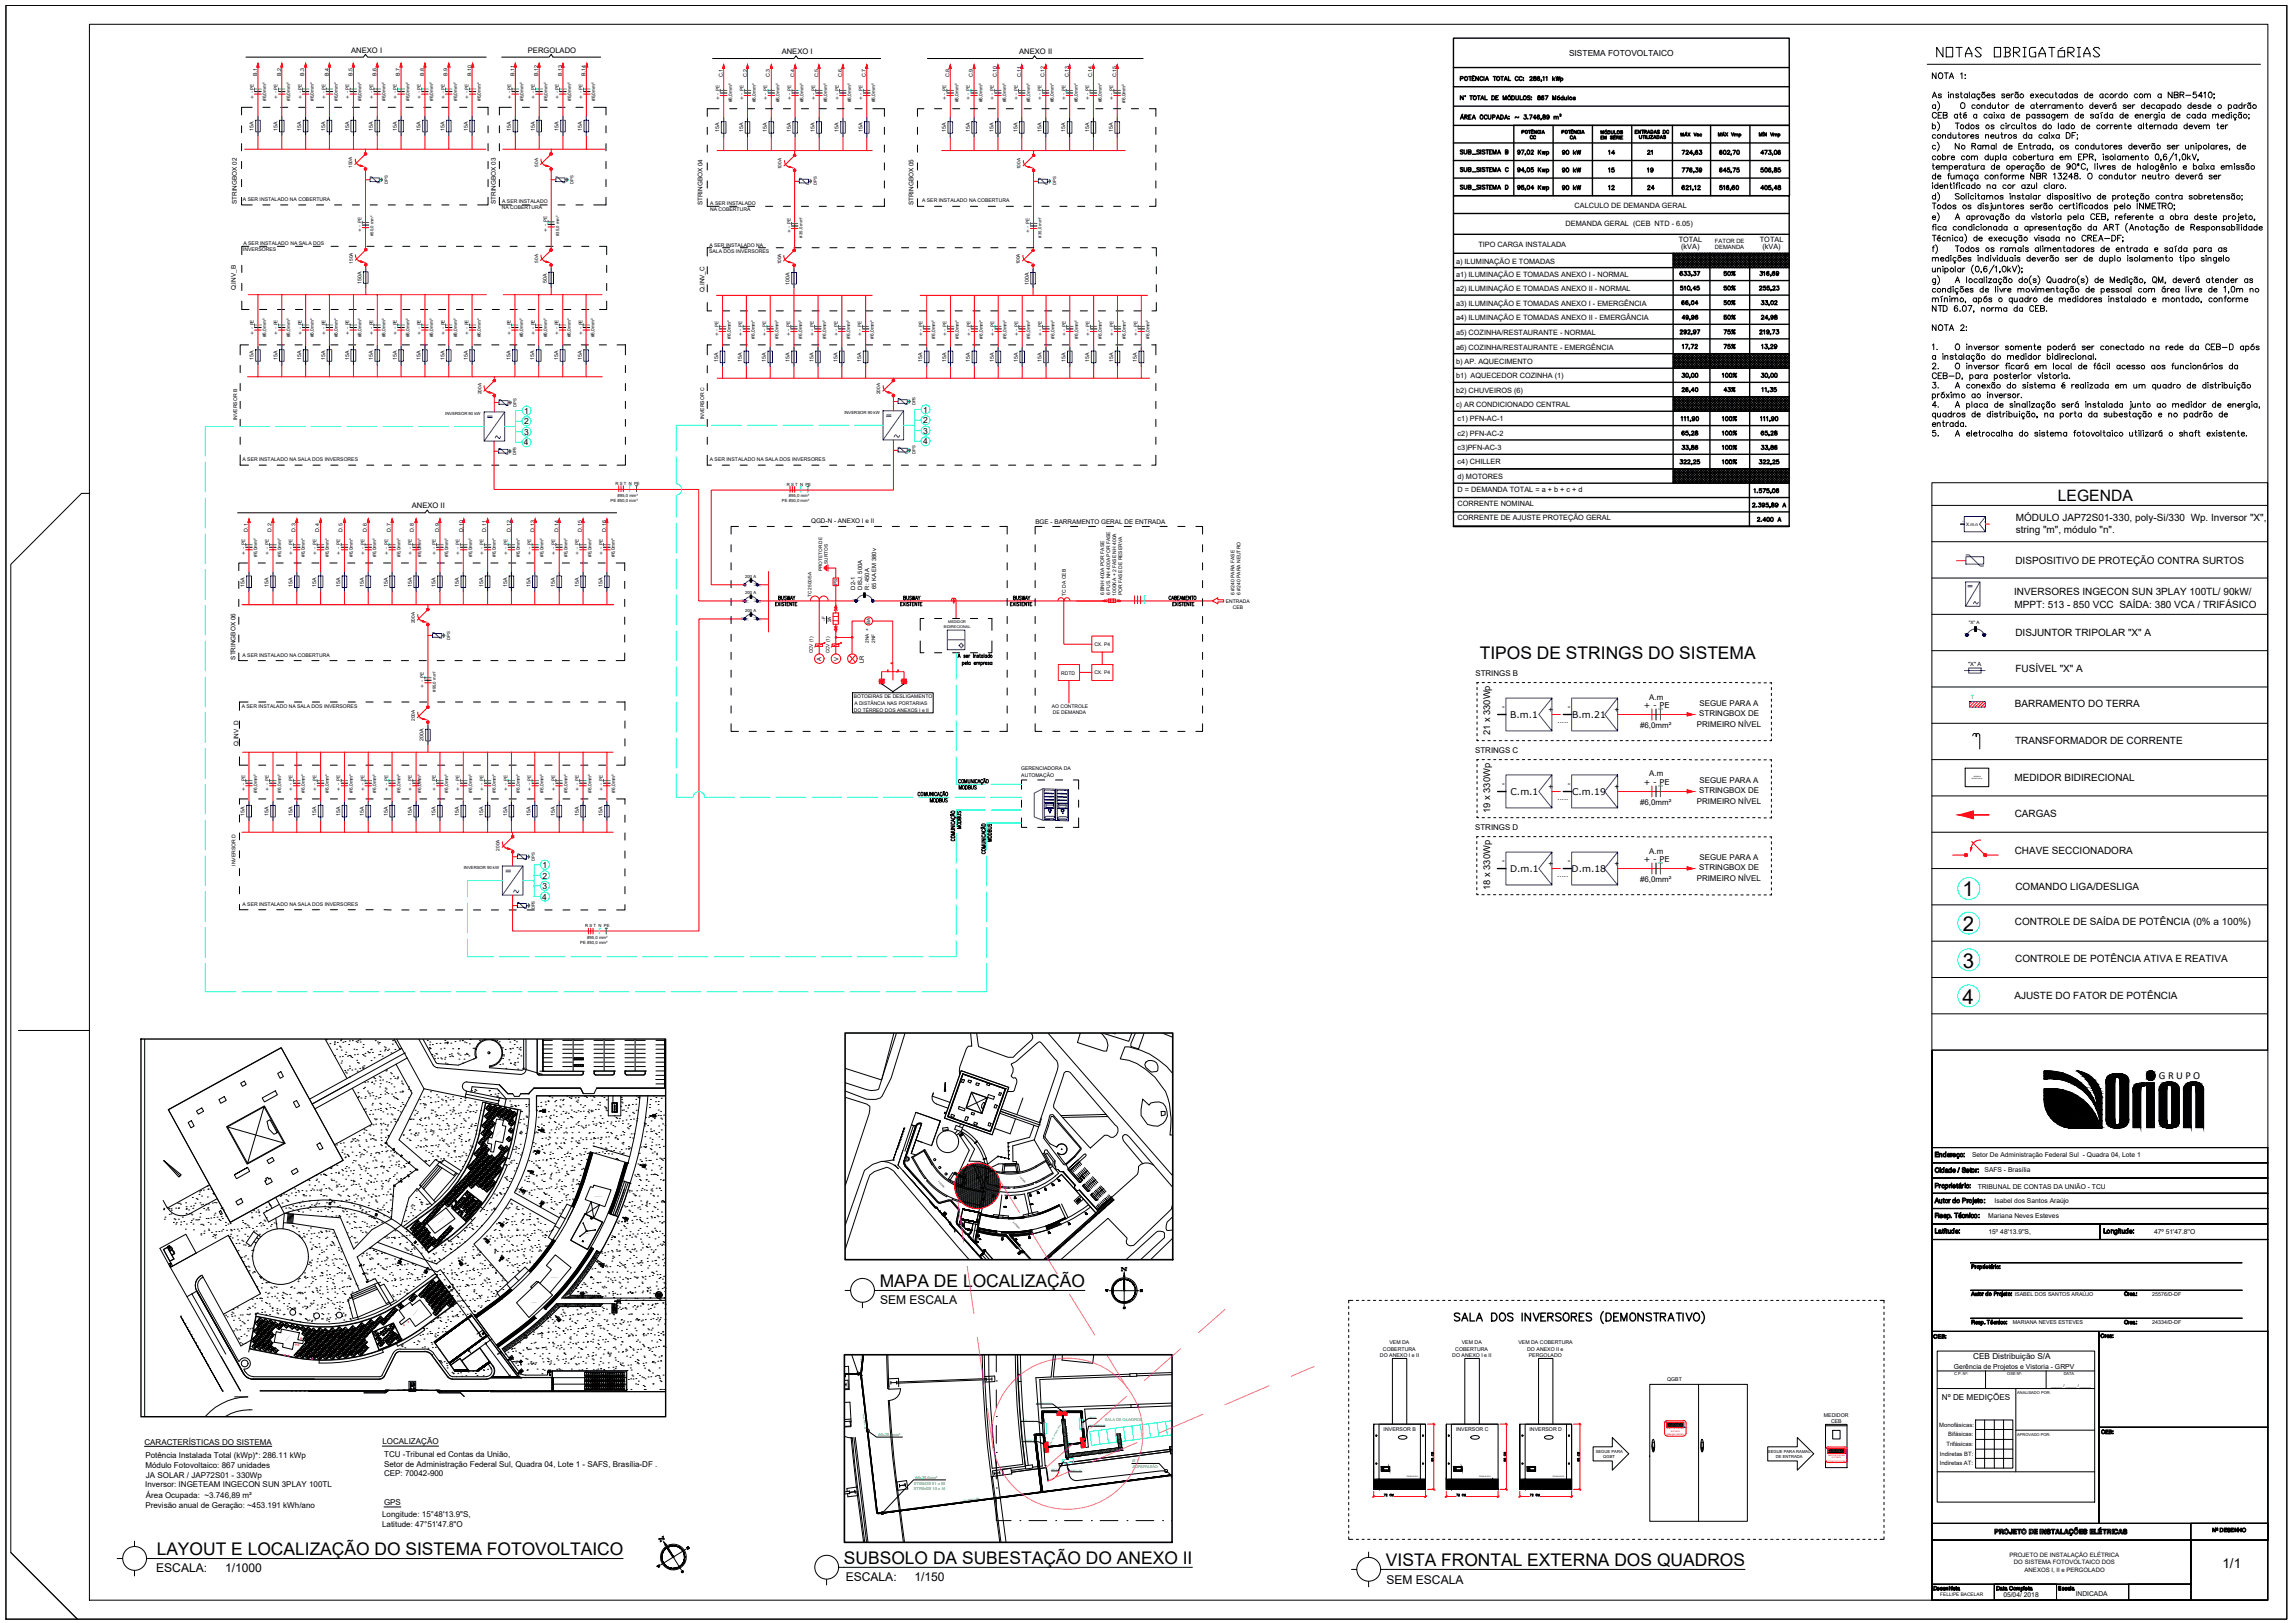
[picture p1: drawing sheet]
<svg xmlns="http://www.w3.org/2000/svg" width="420mm" height="297mm" viewBox="0 0 420 297" stroke-linecap="round" stroke-linejoin="round" font-family="sans-serif">
<defs><g id="words">
<text font-size="4.9" x="353.5" y="11.6">NOTAS OBRIGATÓRIAS</text>
<g font-size="4">
<text x="293.2" y="29.6">14</text>
<text x="300.2" y="29.6">21</text>
</g>
<g font-size="3.7">
<text x="359.3" y="164">1</text>
<text x="359.4" y="170.3">2</text>
<text x="359.4" y="177.1">3</text>
<text x="359.3" y="183.8">4</text>
</g>
<g font-size="3.5">
<text x="286.1" y="26.8">CA</text>
<text x="293.2" y="32.8">15</text>
<text x="293.2" y="36">12</text>
<text x="300.2" y="32.8">19</text>
<text x="300.2" y="36">24</text>
<text x="314.3" y="51.5">50%</text>
<text x="314.3" y="54.3">50%</text>
<text x="314.3" y="59.6">50%</text>
<text x="314.3" y="62.4">75%</text>
<text x="314.3" y="64.9">75%</text>
<text x="314.3" y="73">43%</text>
<text x="203.9" y="233.9">N</text>
<text x="118.9" y="288.2">W</text>
</g>
<g font-size="3.2">
<text x="270.9" y="120.5">TIPOS DE STRINGS DO SISTEMA</text>
<text x="161.1" y="235.5">MAPA DE LOCALIZAÇÃO</text>
<text x="28.7" y="284.6">LAYOUT E LOCALIZAÇÃO DO SISTEMA FOTOVOLTAICO</text>
<text x="154.5" y="286.2">SUBSOLO DA SUBESTAÇÃO DO ANEXO II</text>
<text x="253.7" y="286.6">VISTA FRONTAL EXTERNA DOS QUADROS</text>
</g>
<g font-size="3.1">
<text x="279" y="26.5">CC</text>
<text x="201.1" y="237.8">W</text>
<text x="207.4" y="237.8">E</text>
<text x="204.3" y="240.6">S</text>
<text x="124.5" y="284.7">E</text>
<text x="123.5" y="288.9">S</text>
</g>
<text font-size="2.9" x="376.8" y="91.7">LEGENDA</text>
<g font-size="2.6">
<text x="87.5" y="209.9">+</text>
<text x="87.5" y="208.8">+</text>
<text x="87.8" y="205.7">+</text>
<text x="88.2" y="206.7">+</text>
<text x="88.5" y="205.3">+</text>
<text x="88.5" y="204.3">-</text>
<text x="88.5" y="208.8">+</text>
<text x="89.6" y="205.3">+</text>
<text x="90.3" y="205.7">+</text>
<text x="91.4" y="205.7">+</text>
<text x="91.7" y="204.3">+</text>
<text x="91.7" y="205.3">-</text>
<text x="92.1" y="209.9">-</text>
<text x="92.4" y="209.5">+</text>
<text x="92.8" y="206.7">+</text>
<text x="93.1" y="205.3">-</text>
<text x="85" y="214.8">+</text>
<text x="85.4" y="215.9">+</text>
<text x="85.4" y="214.5">-</text>
<text x="85.7" y="215.5">-</text>
<text x="85.7" y="214.5">+</text>
<text x="86.1" y="213.8">+</text>
<text x="86.4" y="213.4">+</text>
<text x="86.4" y="212">+</text>
<text x="86.8" y="214.5">+</text>
<text x="86.8" y="215.5">-</text>
<text x="87.1" y="211.3">-</text>
<text x="87.1" y="210.3">-</text>
<text x="87.5" y="211.3">+</text>
<text x="88.9" y="215.5">-</text>
<text x="88.9" y="215.9">+</text>
<text x="90" y="214.5">+</text>
<text x="90.3" y="215.5">+</text>
<text x="90.7" y="215.2">+</text>
<text x="91" y="212.4">+</text>
<text x="91.7" y="211.3">+</text>
<text x="80.1" y="221.5">+</text>
<text x="81.1" y="220.1">-</text>
<text x="81.1" y="220.5">+</text>
<text x="81.1" y="221.5">+</text>
<text x="81.5" y="220.1">+</text>
<text x="82.5" y="219.1">-</text>
<text x="82.5" y="220.1">-</text>
<text x="83.6" y="217.7">+</text>
<text x="84.3" y="217">+</text>
<text x="84.3" y="221.5">+</text>
<text x="85.4" y="220.5">+</text>
<text x="85.7" y="221.5">+</text>
<text x="86.4" y="221.9">+</text>
<text x="86.8" y="217">-</text>
<text x="86.8" y="221.5">+</text>
<text x="88.2" y="219.1">+</text>
<text x="88.9" y="217">+</text>
<text x="89.3" y="217.7">+</text>
<text x="74.4" y="226.1">-</text>
<text x="74.8" y="225.8">+</text>
<text x="74.8" y="227.2">+</text>
<text x="75.1" y="225.8">-</text>
<text x="76.2" y="225.4">-</text>
<text x="76.2" y="227.9">-</text>
<text x="76.9" y="226.1">+</text>
<text x="76.9" y="227.2">-</text>
<text x="77.3" y="224.7">+</text>
<text x="77.6" y="224">-</text>
<text x="77.6" y="227.9">-</text>
<text x="79" y="222.6">-</text>
<text x="79.4" y="222.2">+</text>
<text x="80.4" y="227.2">+</text>
<text x="80.8" y="226.8">+</text>
<text x="81.5" y="226.1">+</text>
<text x="84.7" y="223.7">+</text>
<text x="85" y="223.3">+</text>
<text x="86.1" y="222.2">-</text>
<text x="75.8" y="228.6">-</text>
<text x="77.6" y="229">+</text>
<text x="79" y="228.6">+</text>
<text x="79.4" y="228.2">-</text>
<text x="79.4" y="228.2">+</text>
<text x="74.8" y="238.5">+</text>
<text x="75.8" y="238.5">+</text>
<text x="76.2" y="238.1">-</text>
<text x="77.3" y="237.1">+</text>
<text x="77.6" y="237.8">-</text>
<text x="78" y="236.4">+</text>
<text x="78.3" y="236">+</text>
<text x="78.3" y="237.1">+</text>
<text x="79.4" y="236">+</text>
<text x="79.4" y="237.4">-</text>
<text x="79.7" y="237.1">+</text>
<text x="80.4" y="237.4">+</text>
<text x="80.4" y="238.5">+</text>
<text x="80.8" y="238.1">+</text>
<text x="81.8" y="239.5">+</text>
<text x="45.9" y="245.9">+</text>
<text x="46.6" y="245.5">+</text>
<text x="47.6" y="245.5">+</text>
<text x="48.7" y="245.5">+</text>
<text x="54.7" y="245.5">+</text>
<text x="58.9" y="245.5">+</text>
<text x="59.3" y="245.5">-</text>
<text x="60.3" y="245.5">+</text>
<text x="61.4" y="245.5">-</text>
<text x="62.4" y="245.5">+</text>
<text x="64.2" y="244.8">+</text>
<text x="64.6" y="244.5">+</text>
<text x="66" y="245.2">+</text>
<text x="66" y="245.5">-</text>
<text x="66" y="244.1">+</text>
<text x="67.4" y="243.8">+</text>
<text x="67.7" y="243.4">+</text>
<text x="68.8" y="242.7">+</text>
<text x="68.8" y="245.5">-</text>
<text x="69.1" y="243.4">+</text>
<text x="70.2" y="242">-</text>
<text x="70.2" y="242.4">+</text>
<text x="70.6" y="241.7">+</text>
<text x="70.6" y="245.5">+</text>
<text x="70.9" y="241.7">-</text>
<text x="71.3" y="240.9">+</text>
<text x="78.3" y="240.9">+</text>
<text x="78.7" y="240.6">+</text>
<text x="78.7" y="241.7">+</text>
<text x="79.4" y="240.9">-</text>
<text x="79.7" y="240.6">+</text>
<text x="45.5" y="246.6">+</text>
<text x="45.9" y="247.3">+</text>
<text x="45.9" y="246.2">-</text>
<text x="46.9" y="247.3">-</text>
<text x="46.9" y="246.2">-</text>
<text x="47.3" y="247.3">+</text>
<text x="47.3" y="246.2">+</text>
<text x="47.6" y="246.6">-</text>
<text x="48" y="246.2">+</text>
<text x="48.3" y="246.2">-</text>
<text x="48.3" y="247.3">+</text>
<text x="53.6" y="248.7">-</text>
<text x="55" y="246.2">-</text>
<text x="55.4" y="247.3">+</text>
<text x="55.7" y="246.6">+</text>
<text x="56.4" y="247.3">-</text>
<text x="59.3" y="246.6">+</text>
<text x="59.6" y="247.3">+</text>
<text x="59.6" y="246.2">-</text>
<text x="60" y="247.3">-</text>
<text x="60.3" y="246.6">+</text>
<text x="60.7" y="247.3">+</text>
<text x="60.7" y="246.2">-</text>
<text x="61" y="247.3">-</text>
<text x="61" y="246.2">+</text>
<text x="61.4" y="246.6">+</text>
<text x="62.1" y="248.4">+</text>
<text x="62.1" y="247.3">+</text>
<text x="62.1" y="246.2">+</text>
<text x="62.8" y="248.7">+</text>
<text x="63.1" y="247.3">+</text>
<text x="63.9" y="246.6">+</text>
<text x="64.9" y="246.6">+</text>
<text x="65.3" y="246.2">+</text>
<text x="65.3" y="247.3">+</text>
<text x="65.6" y="247.3">-</text>
<text x="68.4" y="247.3">+</text>
<text x="68.4" y="246.2">+</text>
<text x="69.5" y="246.2">+</text>
<text x="70.9" y="246.2">+</text>
<text x="72" y="246.2">+</text>
<text x="105.8" y="252.9">-</text>
<text x="106.9" y="255.4">-</text>
<text x="107.2" y="252.9">-</text>
<text x="108.3" y="255.4">+</text>
<text x="108.7" y="252.9">+</text>
<text x="109.7" y="255.4">+</text>
<text x="110.1" y="252.9">+</text>
<text x="111.1" y="255.4">+</text>
<text x="111.5" y="252.9">+</text>
<text x="112.2" y="252.9">+</text>
<text x="112.5" y="255.4">+</text>
<text x="112.5" y="253.6">+</text>
<text x="112.9" y="252.9">+</text>
</g>
<g font-size="2.6" fill="#0f0">
<text x="88.9" y="214.5">+</text>
<text x="85.4" y="217">+</text>
<text x="55.7" y="245.5">+</text>
<text x="64.9" y="245.5">+</text>
<text x="72.3" y="240.6">+</text>
</g>
<text font-size="2.6" fill="#f0f" x="54.7" y="246.6">+</text>
<text font-size="2.5" x="406.9" y="286.9">1/1</text>
<g font-size="2.2">
<text x="161.1" y="238.7">SEM ESCALA</text>
<text x="28.6" y="287.8">ESCALA:</text>
<text x="41.2" y="287.8">1/1000</text>
<text x="154.8" y="289.4">ESCALA:</text>
<text x="167.4" y="289.4">1/150</text>
<text x="253.8" y="289.8">SEM ESCALA</text>
</g>
<text font-size="1.9" x="395.3" y="197.5">G R U P O</text>
<g font-size="1.8">
<text x="369" y="95.4">MÓDULO JAP72S01-330, poly-Si/330 Wp. Inversor &quot;X&quot;,</text>
<text x="369" y="97.5">string &quot;m&quot;, módulo &quot;n&quot;.</text>
<text x="369" y="103.2">DISPOSITIVO DE PROTEÇÃO CONTRA SURTOS</text>
<text x="368.8" y="108.9">INVERSORES INGECON SUN 3PLAY 100TL/ 90kW/</text>
<text x="368.8" y="111.3">MPPT: 513 - 850 VCC SAÍDA: 380 VCA / TRIFÁSICO</text>
<text x="369" y="116.3">DISJUNTOR TRIPOLAR &quot;X&quot; A</text>
<text x="369" y="123">FUSÍVEL &quot;X&quot; A</text>
<text x="368.9" y="129.5">BARRAMENTO DO TERRA</text>
<text x="368.9" y="136.2">TRANSFORMADOR DE CORRENTE</text>
<text x="368.8" y="142.9">MEDIDOR BIDIRECIONAL</text>
<text x="368.8" y="149.5">CARGAS</text>
<text x="368.8" y="156.4">CHAVE SECCIONADORA</text>
<text x="369" y="162.9">COMANDO LIGA/DESLIGA</text>
<text x="368.9" y="169.3">CONTROLE DE SAÍDA DE POTÊNCIA (0% a 100%)</text>
<text x="368.9" y="176.1">CONTROLE DE POTÊNCIA ATIVA E REATIVA</text>
<text x="368.8" y="182.8">AJUSTE DO FATOR DE POTÊNCIA</text>
</g>
<g font-size="1.7">
<text x="276.5" y="131.4">B.m.1</text>
<text x="287.9" y="131.4">B.m.21</text>
<text x="272.8" y="134.6" transform="rotate(-90 272.8 134.6)">21 x 330Wp</text>
<text x="272.8" y="148.8" transform="rotate(-90 272.8 148.8)">19 x 330Wp</text>
<text x="276.5" y="145.5">C.m.1</text>
<text x="287.8" y="145.5">C.m.19</text>
<text x="276.5" y="159.6">D.m.1</text>
<text x="287.7" y="159.6">D.m.18</text>
<text x="272.8" y="162.9" transform="rotate(-90 272.8 162.9)">18 x 330Wp</text>
</g>
<g font-size="1.6">
<text x="96" y="75.7">1</text>
<text x="96" y="77.6">2</text>
<text x="169" y="75.5">1</text>
<text x="169" y="77.5">2</text>
<text x="95.9" y="81.5">4</text>
<text x="96" y="79.6">3</text>
<text x="169" y="81.3">4</text>
<text x="169" y="79.4">3</text>
<text x="99.3" y="158.8">1</text>
<text x="99.3" y="160.8">2</text>
<text x="99.3" y="164.7">4</text>
<text x="99.3" y="162.7">3</text>
</g>
<g font-size="1.5">
<text x="287.3" y="10.2">SISTEMA FOTOVOLTAICO</text>
<text x="300.9" y="129.5">+ - PE</text>
<text x="300.9" y="143.6">+ - PE</text>
<text x="300.9" y="157.7">+ - PE</text>
<text x="361.3" y="248.8">CEB Distribuição S/A</text>
<text x="355.5" y="256.2">Nº DE MEDIÇÕES</text>
<text x="26.4" y="264.4">CARACTERÍSTICAS DO SISTEMA</text>
<text x="26.6" y="266.9">Potência Instalada Total (kWp)*: 286.11 kWp</text>
<text x="26.6" y="268.6">Módulo Fotovoltaico: 867 unidades</text>
<text x="70" y="264.3">LOCALIZAÇÃO</text>
<text x="70.3" y="268.4">Setor de Administração Federal Sul, Quadra 04, Lote 1 - SAFS, Brasília-DF .</text>
<text x="70.3" y="266.7">TCU -Tribunal ed Contas da União,</text>
<text x="26.6" y="272.2">Inversor: INGETEAM INGECON SUN 3PLAY 100TL</text>
<text x="26.7" y="270.4">JA SOLAR / JAP72S01 - 330Wp</text>
<text x="26.7" y="274.2">Área Ocupada: ~3.746,89 m²</text>
<text x="70.3" y="270.2">CEP: 70042-900</text>
<text x="70.3" y="275.5">GPS</text>
<text x="26.6" y="276">Previsão anual de Geração: ~453.191 kWh/ano</text>
<text x="70" y="277.6">Longitude: 15°48'13.9&quot;S,</text>
<text x="70" y="279.4">Latitude: 47°51'47.8&quot;O</text>
</g>
<g font-size="1.4">
<text x="64.3" y="9.6">ANEXO I</text>
<text x="96.6" y="9.6">PERGOLADO</text>
<text x="143.1" y="9.9">ANEXO I</text>
<text x="186.6" y="9.9">ANEXO II</text>
<text x="75.4" y="93">ANEXO II</text>
<text x="270.1" y="123.8">STRINGS B</text>
<text x="275" y="129.7">-</text>
<text x="284.4" y="130.3" transform="rotate(-90 284.4 130.3)">+</text>
<text x="287" y="129.7">-</text>
<text x="296.5" y="130.3" transform="rotate(-90 296.5 130.3)">+</text>
<text x="301.9" y="128.1">A.m</text>
<text x="311.1" y="131">STRINGBOX DE</text>
<text x="311.1" y="129.3">SEGUE PARA A</text>
<text x="270.1" y="137.9">STRINGS C</text>
<text x="285.1" y="132.3">.....</text>
<text x="300.3" y="133.3">#6,0mm²</text>
<text x="310.7" y="133">PRIMEIRO NÍVEL</text>
<text x="275" y="143.8">-</text>
<text x="287" y="143.8">-</text>
<text x="301.9" y="142.1">A.m</text>
<text x="311.1" y="143.4">SEGUE PARA A</text>
<text x="284.4" y="144.4" transform="rotate(-90 284.4 144.4)">+</text>
<text x="285.1" y="146.4">.....</text>
<text x="296.5" y="144.4" transform="rotate(-90 296.5 144.4)">+</text>
<text x="300.3" y="147.4">#6,0mm²</text>
<text x="310.7" y="147.1">PRIMEIRO NÍVEL</text>
<text x="311.1" y="145.1">STRINGBOX DE</text>
<text x="270.1" y="152">STRINGS D</text>
<text x="275" y="157.9">-</text>
<text x="284.4" y="158.5" transform="rotate(-90 284.4 158.5)">+</text>
<text x="285.1" y="160.5">.....</text>
<text x="287" y="157.9">-</text>
<text x="296.5" y="158.5" transform="rotate(-90 296.5 158.5)">+</text>
<text x="300.3" y="161.5">#6,0mm²</text>
<text x="301.9" y="156.3">A.m</text>
<text x="310.6" y="161.2">PRIMEIRO NÍVEL</text>
<text x="311.1" y="159.3">STRINGBOX DE</text>
<text x="311.1" y="157.5">SEGUE PARA A</text>
</g>
<g font-size="1.3">
<text x="286.6" y="41.4">DEMANDA GERAL (CEB NTD - 6.05)</text>
<text x="288.3" y="38">CALCULO DE DEMANDA GERAL</text>
<text x="270.7" y="45.1">TIPO CARGA INSTALADA</text>
<text x="307.3" y="44.4">TOTAL</text>
<text x="307.8" y="45.6">(kVA)</text>
<text x="322.2" y="44.4">TOTAL</text>
<text x="322.7" y="45.6">(kVA)</text>
<text x="266.6" y="48.3">a) ILUMINAÇÃO E TOMADAS</text>
<text x="266.6" y="50.6">a1) ILUMINAÇÃO E TOMADAS ANEXO I - NORMAL</text>
<text x="266.6" y="53.3">a2) ILUMINAÇÃO E TOMADAS ANEXO II - NORMAL</text>
<text x="266.6" y="56">a3) ILUMINAÇÃO E TOMADAS ANEXO I - EMERGÊNCIA</text>
<text x="266.6" y="58.6">a4) ILUMINAÇÃO E TOMADAS ANEXO II - EMERGÂNCIA</text>
<text x="266.6" y="61.3">a5) COZINHA/RESTAURANTE - NORMAL</text>
<text x="266.6" y="64">a6) COZINHA/RESTAURANTE - EMERGÊNCIA</text>
<text x="266.6" y="66.7">b) AP. AQUECIMENTO</text>
<text x="266.6" y="69.3">b1) AQUECEDOR COZINHA (1)</text>
<text x="266.6" y="71.9">b2) CHUVEIROS (6)</text>
<text x="266.6" y="74.5">c) AR CONDICIONADO CENTRAL</text>
<text x="266.9" y="77.1">c1) PFN-AC-1</text>
<text x="266.9" y="79.7">c2) PFN-AC-2</text>
<text x="266.9" y="82.3">c3)PFN-AC-3</text>
<text x="266.8" y="87.7">d) MOTORES</text>
<text x="266.9" y="85">c4) CHILLER</text>
<text x="266.9" y="90">D = DEMANDA TOTAL = a + b + c + d</text>
<text x="266.9" y="92.7">CORRENTE NOMINAL</text>
<text x="266.9" y="95.2">CORRENTE DE AJUSTE PROTEÇÃO GERAL</text>
<text x="357.7" y="250.6">Gerência de Projetos e Vistoria - GRPV</text>
</g>
<g font-size="1.2">
<text x="43.4" y="37.3" transform="rotate(-90 43.4 37.3)">STRINGBOX 02</text>
<text x="90.8" y="37.3" transform="rotate(-90 90.8 37.3)">STRINGBOX 03</text>
<text x="128.6" y="37.6" transform="rotate(-90 128.6 37.6)">STRINGBOX 04</text>
<text x="167.2" y="37.6" transform="rotate(-90 167.2 37.6)">STRINGBOX 05</text>
<text x="43.2" y="53.1" transform="rotate(-90 43.2 53.1)">Q.INV_B</text>
<text x="129" y="53.4" transform="rotate(-90 129 53.4)">Q.INV_C</text>
<text x="148.5" y="95.7">QGD-N - ANEXO I e II</text>
<text x="189.6" y="95.8">BGE - BARRAMENTO GERAL DE ENTRADA</text>
<text x="43.1" y="120.7" transform="rotate(-90 43.1 120.7)">STRINGBOX 06</text>
<text x="43.7" y="136.6" transform="rotate(-90 43.7 136.6)">Q.INV_D</text>
<text x="361" y="211.7">Setor De Administração Federal Sul - Quadra 04, Lote 1</text>
<text x="363.3" y="214.4">SAFS - Brasília</text>
<text x="362.1" y="217.6">TRIBUNAL DE CONTAS DA UNIÃO - TCU</text>
<text x="365.2" y="220.1">Isabel dos Santos Araújo</text>
<text x="364" y="222.9">Mariana Neves Esteves</text>
<text x="364.1" y="225.9">15º 48'13.9''S,</text>
<text x="394.4" y="225.8">47º 51'47.8''O</text>
<text x="366.8" y="292.3">05/04/ 2018</text>
<text x="380" y="292">INDICADA</text>
</g>
<g font-size="1.1">
<text x="314" y="44.4">FATOR DE</text>
<text x="314" y="45.6">DEMANDA</text>
<text x="156.5" y="107.9" transform="rotate(-90 156.5 107.9)">D2-1</text>
<text x="157.8" y="107.9" transform="rotate(-90 157.8 107.9)">DISJ. 500A</text>
<text x="159.1" y="107.9" transform="rotate(-90 159.1 107.9)">R: 450A</text>
<text x="160.4" y="107.9" transform="rotate(-90 160.4 107.9)">65 KA EM 380v</text>
<text x="150.4" y="120.9" transform="rotate(-90 150.4 120.9)">A</text>
<text x="153.5" y="120.9" transform="rotate(-90 153.5 120.9)">V</text>
<text x="158.1" y="121.3" transform="rotate(-90 158.1 121.3)">LR</text>
<text x="355" y="261.1">Monofásicas:</text>
<text x="356.7" y="262.8">Bifásicas:</text>
<text x="355.1" y="268.1">Indiretas AT:</text>
<text x="355.2" y="266.4">Indiretas BT:</text>
<text x="356.3" y="264.7">Trifásicas:</text>
<text x="367.9" y="285">PROJETO DE INSTALAÇÃO ELÉTRICA</text>
<text x="368.7" y="286.3">DO SISTEMA FOTOVOLTAICO DOS</text>
<text x="370.7" y="287.7">ANEXOS I, II e PERGOLADO</text>
</g>
<text font-size="1.1" fill="#0f0" x="360.8" y="128">T</text>
<g font-size="1">
<text x="47.1" y="13.9" transform="rotate(-90 47.1 13.9)">B.1</text>
<text x="51.5" y="13.9" transform="rotate(-90 51.5 13.9)">B.2</text>
<text x="55.7" y="13.9" transform="rotate(-90 55.7 13.9)">B.3</text>
<text x="60.2" y="13.9" transform="rotate(-90 60.2 13.9)">B.4</text>
<text x="64.5" y="13.9" transform="rotate(-90 64.5 13.9)">B.5</text>
<text x="68.9" y="13.9" transform="rotate(-90 68.9 13.9)">B.6</text>
<text x="73.2" y="13.9" transform="rotate(-90 73.2 13.9)">B.7</text>
<text x="77.7" y="13.9" transform="rotate(-90 77.7 13.9)">B.8</text>
<text x="81.9" y="13.9" transform="rotate(-90 81.9 13.9)">B.9</text>
<text x="86.3" y="13.9" transform="rotate(-90 86.3 13.9)">B.10</text>
<text x="94.2" y="13.9" transform="rotate(-90 94.2 13.9)">B.11</text>
<text x="98.5" y="13.9" transform="rotate(-90 98.5 13.9)">B.12</text>
<text x="102.9" y="13.9" transform="rotate(-90 102.9 13.9)">B.13</text>
<text x="107.2" y="13.9" transform="rotate(-90 107.2 13.9)">B.14</text>
<text x="132.4" y="14.1" transform="rotate(-90 132.4 14.1)">C.1</text>
<text x="136.8" y="14.1" transform="rotate(-90 136.8 14.1)">C.2</text>
<text x="141" y="14.1" transform="rotate(-90 141 14.1)">C.3</text>
<text x="145.4" y="14.1" transform="rotate(-90 145.4 14.1)">C.4</text>
<text x="149.8" y="14.1" transform="rotate(-90 149.8 14.1)">C.5</text>
<text x="154.2" y="14.1" transform="rotate(-90 154.2 14.1)">C.6</text>
<text x="158.5" y="14.1" transform="rotate(-90 158.5 14.1)">C.7</text>
<text x="173.8" y="14.1" transform="rotate(-90 173.8 14.1)">C.8</text>
<text x="178.1" y="14.1" transform="rotate(-90 178.1 14.1)">C.9</text>
<text x="182.5" y="14.1" transform="rotate(-90 182.5 14.1)">C.10</text>
<text x="186.9" y="14.1" transform="rotate(-90 186.9 14.1)">C.11</text>
<text x="191.2" y="14.1" transform="rotate(-90 191.2 14.1)">C.12</text>
<text x="195.7" y="14.1" transform="rotate(-90 195.7 14.1)">C.13</text>
<text x="199.9" y="14.1" transform="rotate(-90 199.9 14.1)">C.14</text>
<text x="204.4" y="14.1" transform="rotate(-90 204.4 14.1)">C.15</text>
<text x="46.4" y="24" transform="rotate(-90 46.4 24)">15A</text>
<text x="50.8" y="24" transform="rotate(-90 50.8 24)">15A</text>
<text x="55.1" y="24" transform="rotate(-90 55.1 24)">15A</text>
<text x="59.5" y="24" transform="rotate(-90 59.5 24)">15A</text>
<text x="63.9" y="24" transform="rotate(-90 63.9 24)">15A</text>
<text x="68.3" y="24" transform="rotate(-90 68.3 24)">15A</text>
<text x="72.6" y="24" transform="rotate(-90 72.6 24)">15A</text>
<text x="77" y="24" transform="rotate(-90 77 24)">15A</text>
<text x="81.4" y="24" transform="rotate(-90 81.4 24)">15A</text>
<text x="85.6" y="24" transform="rotate(-90 85.6 24)">15A</text>
<text x="93.5" y="24" transform="rotate(-90 93.5 24)">15A</text>
<text x="97.9" y="24" transform="rotate(-90 97.9 24)">15A</text>
<text x="102.3" y="24" transform="rotate(-90 102.3 24)">15A</text>
<text x="106.5" y="24" transform="rotate(-90 106.5 24)">15A</text>
<text x="131.7" y="24.2" transform="rotate(-90 131.7 24.2)">15A</text>
<text x="136" y="24.2" transform="rotate(-90 136 24.2)">15A</text>
<text x="140.4" y="24.2" transform="rotate(-90 140.4 24.2)">15A</text>
<text x="144.8" y="24.2" transform="rotate(-90 144.8 24.2)">15A</text>
<text x="149.1" y="24.2" transform="rotate(-90 149.1 24.2)">15A</text>
<text x="153.5" y="24.2" transform="rotate(-90 153.5 24.2)">15A</text>
<text x="157.9" y="24.2" transform="rotate(-90 157.9 24.2)">15A</text>
<text x="173.2" y="24.2" transform="rotate(-90 173.2 24.2)">15A</text>
<text x="177.5" y="24.2" transform="rotate(-90 177.5 24.2)">15A</text>
<text x="181.9" y="24.2" transform="rotate(-90 181.9 24.2)">15A</text>
<text x="186.3" y="24.2" transform="rotate(-90 186.3 24.2)">15A</text>
<text x="190.7" y="24.2" transform="rotate(-90 190.7 24.2)">15A</text>
<text x="195" y="24.2" transform="rotate(-90 195 24.2)">15A</text>
<text x="199.4" y="24.2" transform="rotate(-90 199.4 24.2)">15A</text>
<text x="203.7" y="24.2" transform="rotate(-90 203.7 24.2)">15A</text>
<text x="66.2" y="51.9" transform="rotate(-90 66.2 51.9)">150A</text>
<text x="100.1" y="51.7" transform="rotate(-90 100.1 51.7)">50A</text>
<text x="144.6" y="52.1" transform="rotate(-90 144.6 52.1)">100A</text>
<text x="188.3" y="52.1" transform="rotate(-90 188.3 52.1)">100A</text>
<text x="46.4" y="66" transform="rotate(-90 46.4 66)">15A</text>
<text x="50.8" y="66" transform="rotate(-90 50.8 66)">15A</text>
<text x="55.1" y="66" transform="rotate(-90 55.1 66)">15A</text>
<text x="59.5" y="66" transform="rotate(-90 59.5 66)">15A</text>
<text x="63.9" y="66" transform="rotate(-90 63.9 66)">15A</text>
<text x="68.3" y="66" transform="rotate(-90 68.3 66)">15A</text>
<text x="72.6" y="66" transform="rotate(-90 72.6 66)">15A</text>
<text x="77" y="66" transform="rotate(-90 77 66)">15A</text>
<text x="81.4" y="66" transform="rotate(-90 81.4 66)">15A</text>
<text x="85.6" y="66" transform="rotate(-90 85.6 66)">15A</text>
<text x="93.5" y="66" transform="rotate(-90 93.5 66)">15A</text>
<text x="97.8" y="66" transform="rotate(-90 97.8 66)">15A</text>
<text x="102.2" y="66" transform="rotate(-90 102.2 66)">15A</text>
<text x="106.5" y="66" transform="rotate(-90 106.5 66)">15A</text>
<text x="131.5" y="66.2" transform="rotate(-90 131.5 66.2)">15A</text>
<text x="135.8" y="66.2" transform="rotate(-90 135.8 66.2)">15A</text>
<text x="140.2" y="66.2" transform="rotate(-90 140.2 66.2)">15A</text>
<text x="144.6" y="66.2" transform="rotate(-90 144.6 66.2)">15A</text>
<text x="149" y="66.2" transform="rotate(-90 149 66.2)">15A</text>
<text x="153.3" y="66.2" transform="rotate(-90 153.3 66.2)">15A</text>
<text x="157.7" y="66.2" transform="rotate(-90 157.7 66.2)">15A</text>
<text x="168.9" y="66.2" transform="rotate(-90 168.9 66.2)">15A</text>
<text x="173.2" y="66.2" transform="rotate(-90 173.2 66.2)">15A</text>
<text x="177.6" y="66.2" transform="rotate(-90 177.6 66.2)">15A</text>
<text x="181.9" y="66.2" transform="rotate(-90 181.9 66.2)">15A</text>
<text x="186.3" y="66.2" transform="rotate(-90 186.3 66.2)">15A</text>
<text x="190.7" y="66.2" transform="rotate(-90 190.7 66.2)">15A</text>
<text x="195.1" y="66.2" transform="rotate(-90 195.1 66.2)">15A</text>
<text x="199.4" y="66.2" transform="rotate(-90 199.4 66.2)">15A</text>
<text x="203.8" y="66.2" transform="rotate(-90 203.8 66.2)">15A</text>
<text x="208.1" y="66.2" transform="rotate(-90 208.1 66.2)">15A</text>
<text x="45.4" y="97.3" transform="rotate(-90 45.4 97.3)">D.1</text>
<text x="49.7" y="97.3" transform="rotate(-90 49.7 97.3)">D.2</text>
<text x="54.1" y="97.3" transform="rotate(-90 54.1 97.3)">D.3</text>
<text x="58.4" y="97.3" transform="rotate(-90 58.4 97.3)">D.4</text>
<text x="62.7" y="97.3" transform="rotate(-90 62.7 97.3)">D.5</text>
<text x="67.2" y="97.3" transform="rotate(-90 67.2 97.3)">D.6</text>
<text x="71.5" y="97.3" transform="rotate(-90 71.5 97.3)">D.7</text>
<text x="75.8" y="97.3" transform="rotate(-90 75.8 97.3)">D.8</text>
<text x="80.4" y="97.3" transform="rotate(-90 80.4 97.3)">D.9</text>
<text x="84.8" y="97.3" transform="rotate(-90 84.8 97.3)">D.10</text>
<text x="89" y="97.3" transform="rotate(-90 89 97.3)">D.11</text>
<text x="93.5" y="97.3" transform="rotate(-90 93.5 97.3)">D.12</text>
<text x="97.9" y="97.3" transform="rotate(-90 97.9 97.3)">D.13</text>
<text x="102.2" y="97.3" transform="rotate(-90 102.2 97.3)">D.14</text>
<text x="106.5" y="97.3" transform="rotate(-90 106.5 97.3)">D.15</text>
<text x="111" y="97.3" transform="rotate(-90 111 97.3)">D.16</text>
<text x="44.8" y="107.4" transform="rotate(-90 44.8 107.4)">15A</text>
<text x="49.2" y="107.4" transform="rotate(-90 49.2 107.4)">15A</text>
<text x="53.5" y="107.4" transform="rotate(-90 53.5 107.4)">15A</text>
<text x="57.9" y="107.4" transform="rotate(-90 57.9 107.4)">15A</text>
<text x="62.3" y="107.4" transform="rotate(-90 62.3 107.4)">15A</text>
<text x="66.6" y="107.4" transform="rotate(-90 66.6 107.4)">15A</text>
<text x="71" y="107.4" transform="rotate(-90 71 107.4)">15A</text>
<text x="75.4" y="107.4" transform="rotate(-90 75.4 107.4)">15A</text>
<text x="79.7" y="107.4" transform="rotate(-90 79.7 107.4)">15A</text>
<text x="84" y="107.4" transform="rotate(-90 84 107.4)">15A</text>
<text x="88.5" y="107.4" transform="rotate(-90 88.5 107.4)">15A</text>
<text x="92.8" y="107.4" transform="rotate(-90 92.8 107.4)">15A</text>
<text x="97.1" y="107.4" transform="rotate(-90 97.1 107.4)">15A</text>
<text x="101.6" y="107.4" transform="rotate(-90 101.6 107.4)">15A</text>
<text x="105.9" y="107.4" transform="rotate(-90 105.9 107.4)">15A</text>
<text x="110.3" y="107.4" transform="rotate(-90 110.3 107.4)">15A</text>
<text x="360.3" y="121.8">&quot;X&quot; A</text>
<text x="77.5" y="135.7" transform="rotate(-90 77.5 135.7)">200A</text>
<text x="44.8" y="149.4" transform="rotate(-90 44.8 149.4)">15A</text>
<text x="49.2" y="149.4" transform="rotate(-90 49.2 149.4)">15A</text>
<text x="53.5" y="149.4" transform="rotate(-90 53.5 149.4)">15A</text>
<text x="57.9" y="149.4" transform="rotate(-90 57.9 149.4)">15A</text>
<text x="62.3" y="149.4" transform="rotate(-90 62.3 149.4)">15A</text>
<text x="66.6" y="149.4" transform="rotate(-90 66.6 149.4)">15A</text>
<text x="71" y="149.4" transform="rotate(-90 71 149.4)">15A</text>
<text x="75.4" y="149.4" transform="rotate(-90 75.4 149.4)">15A</text>
<text x="79.7" y="149.4" transform="rotate(-90 79.7 149.4)">15A</text>
<text x="84" y="149.4" transform="rotate(-90 84 149.4)">15A</text>
<text x="88.5" y="149.4" transform="rotate(-90 88.5 149.4)">15A</text>
<text x="92.8" y="149.4" transform="rotate(-90 92.8 149.4)">15A</text>
<text x="97.1" y="149.4" transform="rotate(-90 97.1 149.4)">15A</text>
<text x="101.6" y="149.4" transform="rotate(-90 101.6 149.4)">15A</text>
<text x="105.9" y="149.4" transform="rotate(-90 105.9 149.4)">15A</text>
<text x="110.3" y="149.4" transform="rotate(-90 110.3 149.4)">15A</text>
<text x="368.8" y="237.3">ISABEL DOS SANTOS ARAÚJO</text>
<text x="394" y="237.3">25576/D-DF</text>
<text x="368.5" y="242.4">MARIANA NEVES ESTEVES</text>
<text x="394" y="242.4">24334/D-DF</text>
<text x="252.6" y="248.3">DO ANEXO I e II</text>
<text x="253.2" y="247.2">COBERTURA</text>
<text x="254.4" y="246">VEM DA</text>
<text x="265.9" y="248.3">DO ANEXO I e II</text>
<text x="266.4" y="247.2">COBERTURA</text>
<text x="267.6" y="246">VEM DA</text>
<text x="278" y="246">VEM DA COBERTURA</text>
<text x="279.6" y="247.2">DO ANEXO II e</text>
<text x="279.9" y="248.4">PERGOLADO</text>
<text x="305.2" y="252.8">QGBT</text>
<text x="253.3" y="262">INVERSOR B</text>
<text x="266.6" y="262">INVERSOR C</text>
<text x="280" y="262">INVERSOR D</text>
<text x="333.9" y="259.2">MEDIDOR</text>
<text x="335.2" y="260.4">CEB</text>
</g>
<g font-size=".9">
<text x="46.5" y="18.1" transform="rotate(-90 46.5 18.1)">+ - PE</text>
<text x="48.8" y="18.5" transform="rotate(-90 48.8 18.5)">#6,0mm²</text>
<text x="50.8" y="18.1" transform="rotate(-90 50.8 18.1)">+ - PE</text>
<text x="53.1" y="18.5" transform="rotate(-90 53.1 18.5)">#6,0mm²</text>
<text x="55.2" y="18.1" transform="rotate(-90 55.2 18.1)">+ - PE</text>
<text x="57.5" y="18.5" transform="rotate(-90 57.5 18.5)">#6,0mm²</text>
<text x="59.6" y="18.1" transform="rotate(-90 59.6 18.1)">+ - PE</text>
<text x="61.8" y="18.5" transform="rotate(-90 61.8 18.5)">#6,0mm²</text>
<text x="64" y="18.1" transform="rotate(-90 64 18.1)">+ - PE</text>
<text x="66.2" y="18.5" transform="rotate(-90 66.2 18.5)">#6,0mm²</text>
<text x="68.3" y="18.1" transform="rotate(-90 68.3 18.1)">+ - PE</text>
<text x="70.6" y="18.5" transform="rotate(-90 70.6 18.5)">#6,0mm²</text>
<text x="72.7" y="18.1" transform="rotate(-90 72.7 18.1)">+ - PE</text>
<text x="75" y="18.5" transform="rotate(-90 75 18.5)">#6,0mm²</text>
<text x="77" y="18.1" transform="rotate(-90 77 18.1)">+ - PE</text>
<text x="79.3" y="18.5" transform="rotate(-90 79.3 18.5)">#6,0mm²</text>
<text x="81.4" y="18.1" transform="rotate(-90 81.4 18.1)">+ - PE</text>
<text x="83.7" y="18.5" transform="rotate(-90 83.7 18.5)">#6,0mm²</text>
<text x="85.8" y="18.1" transform="rotate(-90 85.8 18.1)">+ - PE</text>
<text x="88" y="18.5" transform="rotate(-90 88 18.5)">#6,0mm²</text>
<text x="93.6" y="18.1" transform="rotate(-90 93.6 18.1)">+ - PE</text>
<text x="95.8" y="18.5" transform="rotate(-90 95.8 18.5)">#6,0mm²</text>
<text x="97.9" y="18.1" transform="rotate(-90 97.9 18.1)">+ - PE</text>
<text x="100.2" y="18.5" transform="rotate(-90 100.2 18.5)">#6,0mm²</text>
<text x="102.3" y="18.1" transform="rotate(-90 102.3 18.1)">+ - PE</text>
<text x="104.6" y="18.5" transform="rotate(-90 104.6 18.5)">#6,0mm²</text>
<text x="106.7" y="18.1" transform="rotate(-90 106.7 18.1)">+ - PE</text>
<text x="109" y="18.5" transform="rotate(-90 109 18.5)">#6,0mm²</text>
<text x="131.7" y="18.4" transform="rotate(-90 131.7 18.4)">+ - PE</text>
<text x="134" y="18.8" transform="rotate(-90 134 18.8)">#6,0mm²</text>
<text x="136.1" y="18.4" transform="rotate(-90 136.1 18.4)">+ - PE</text>
<text x="138.4" y="18.8" transform="rotate(-90 138.4 18.8)">#6,0mm²</text>
<text x="140.4" y="18.4" transform="rotate(-90 140.4 18.4)">+ - PE</text>
<text x="142.7" y="18.8" transform="rotate(-90 142.7 18.8)">#6,0mm²</text>
<text x="144.9" y="18.4" transform="rotate(-90 144.9 18.4)">+ - PE</text>
<text x="147.1" y="18.8" transform="rotate(-90 147.1 18.8)">#6,0mm²</text>
<text x="149.2" y="18.4" transform="rotate(-90 149.2 18.4)">+ - PE</text>
<text x="151.5" y="18.8" transform="rotate(-90 151.5 18.8)">#6,0mm²</text>
<text x="153.6" y="18.4" transform="rotate(-90 153.6 18.4)">+ - PE</text>
<text x="155.8" y="18.8" transform="rotate(-90 155.8 18.8)">#6,0mm²</text>
<text x="157.9" y="18.4" transform="rotate(-90 157.9 18.4)">+ - PE</text>
<text x="160.2" y="18.8" transform="rotate(-90 160.2 18.8)">#6,0mm²</text>
<text x="173.2" y="18.4" transform="rotate(-90 173.2 18.4)">+ - PE</text>
<text x="175.5" y="18.8" transform="rotate(-90 175.5 18.8)">#6,0mm²</text>
<text x="177.6" y="18.4" transform="rotate(-90 177.6 18.4)">+ - PE</text>
<text x="179.9" y="18.8" transform="rotate(-90 179.9 18.8)">#6,0mm²</text>
<text x="182" y="18.4" transform="rotate(-90 182 18.4)">+ - PE</text>
<text x="184.2" y="18.8" transform="rotate(-90 184.2 18.8)">#6,0mm²</text>
<text x="186.3" y="18.4" transform="rotate(-90 186.3 18.4)">+ - PE</text>
<text x="188.6" y="18.8" transform="rotate(-90 188.6 18.8)">#6,0mm²</text>
<text x="190.7" y="18.4" transform="rotate(-90 190.7 18.4)">+ - PE</text>
<text x="192.9" y="18.8" transform="rotate(-90 192.9 18.8)">#6,0mm²</text>
<text x="195.1" y="18.4" transform="rotate(-90 195.1 18.4)">+ - PE</text>
<text x="197.3" y="18.8" transform="rotate(-90 197.3 18.8)">#6,0mm²</text>
<text x="199.4" y="18.4" transform="rotate(-90 199.4 18.4)">+ - PE</text>
<text x="201.7" y="18.8" transform="rotate(-90 201.7 18.8)">#6,0mm²</text>
<text x="203.8" y="18.4" transform="rotate(-90 203.8 18.4)">+ - PE</text>
<text x="206.1" y="18.8" transform="rotate(-90 206.1 18.8)">#6,0mm²</text>
<text x="64.5" y="30.7" transform="rotate(-90 64.5 30.7)">150A</text>
<text x="98.5" y="30.5" transform="rotate(-90 98.5 30.5)">50A</text>
<text x="143.1" y="31" transform="rotate(-90 143.1 31)">100A</text>
<text x="186.8" y="31" transform="rotate(-90 186.8 31)">100A</text>
<text x="44.5" y="36.8">A SER INSTALADO NA COBERTURA</text>
<text x="91.8" y="38.3">NA COBERTURA</text>
<text x="91.9" y="37.1">A SER INSTALADO</text>
<text x="130" y="38.6">NA COBERTURA</text>
<text x="130" y="37.5">A SER INSTALADO</text>
<text x="168.8" y="37">A SER INSTALADO NA COBERTURA</text>
<text x="44.5" y="46">INVERSORES</text>
<text x="44.6" y="44.8">A SER INSTALADO NA SALA DOS</text>
<text x="66.2" y="42.5" transform="rotate(-90 66.2 42.5)">+ - PE</text>
<text x="100.1" y="42.4" transform="rotate(-90 100.1 42.4)">+ - PE</text>
<text x="129.8" y="46.3">SALA DOS INVERSORES</text>
<text x="129.9" y="45.1">A SER INSTALADO NA</text>
<text x="144.8" y="42.7" transform="rotate(-90 144.8 42.7)">+ - PE</text>
<text x="188.5" y="42.7" transform="rotate(-90 188.5 42.7)">+ - PE</text>
<text x="64.6" y="48.3" transform="rotate(-90 64.6 48.3)">150A</text>
<text x="98.5" y="48" transform="rotate(-90 98.5 48)">50A</text>
<text x="143" y="48.4" transform="rotate(-90 143 48.4)">100A</text>
<text x="186.7" y="48.4" transform="rotate(-90 186.7 48.4)">100A</text>
<text x="46.5" y="61.3" transform="rotate(-90 46.5 61.3)">+ - PE</text>
<text x="48.8" y="61.7" transform="rotate(-90 48.8 61.7)">#6,0mm²</text>
<text x="50.8" y="61.3" transform="rotate(-90 50.8 61.3)">+ - PE</text>
<text x="53.1" y="61.7" transform="rotate(-90 53.1 61.7)">#6,0mm²</text>
<text x="55.2" y="61.3" transform="rotate(-90 55.2 61.3)">+ - PE</text>
<text x="57.5" y="61.7" transform="rotate(-90 57.5 61.7)">#6,0mm²</text>
<text x="59.6" y="61.3" transform="rotate(-90 59.6 61.3)">+ - PE</text>
<text x="61.8" y="61.7" transform="rotate(-90 61.8 61.7)">#6,0mm²</text>
<text x="64" y="61.3" transform="rotate(-90 64 61.3)">+ - PE</text>
<text x="66.2" y="61.7" transform="rotate(-90 66.2 61.7)">#6,0mm²</text>
<text x="68.3" y="61.3" transform="rotate(-90 68.3 61.3)">+ - PE</text>
<text x="70.6" y="61.7" transform="rotate(-90 70.6 61.7)">#6,0mm²</text>
<text x="72.7" y="61.3" transform="rotate(-90 72.7 61.3)">+ - PE</text>
<text x="75" y="61.7" transform="rotate(-90 75 61.7)">#6,0mm²</text>
<text x="77" y="61.3" transform="rotate(-90 77 61.3)">+ - PE</text>
<text x="79.3" y="61.7" transform="rotate(-90 79.3 61.7)">#6,0mm²</text>
<text x="81.4" y="61.3" transform="rotate(-90 81.4 61.3)">+ - PE</text>
<text x="83.7" y="61.7" transform="rotate(-90 83.7 61.7)">#6,0mm²</text>
<text x="85.8" y="61.3" transform="rotate(-90 85.8 61.3)">+ - PE</text>
<text x="88" y="61.7" transform="rotate(-90 88 61.7)">#6,0mm²</text>
<text x="93.5" y="61.3" transform="rotate(-90 93.5 61.3)">+ - PE</text>
<text x="95.8" y="61.7" transform="rotate(-90 95.8 61.7)">#6,0mm²</text>
<text x="97.9" y="61.3" transform="rotate(-90 97.9 61.3)">+ - PE</text>
<text x="100.1" y="61.7" transform="rotate(-90 100.1 61.7)">#6,0mm²</text>
<text x="102.3" y="61.3" transform="rotate(-90 102.3 61.3)">+ - PE</text>
<text x="104.5" y="61.7" transform="rotate(-90 104.5 61.7)">#6,0mm²</text>
<text x="106.6" y="61.3" transform="rotate(-90 106.6 61.3)">+ - PE</text>
<text x="108.9" y="61.7" transform="rotate(-90 108.9 61.7)">#6,0mm²</text>
<text x="131.5" y="61.6" transform="rotate(-90 131.5 61.6)">+ - PE</text>
<text x="133.8" y="62" transform="rotate(-90 133.8 62)">#6,0mm²</text>
<text x="135.9" y="61.6" transform="rotate(-90 135.9 61.6)">+ - PE</text>
<text x="138.2" y="62" transform="rotate(-90 138.2 62)">#6,0mm²</text>
<text x="140.3" y="61.6" transform="rotate(-90 140.3 61.6)">+ - PE</text>
<text x="142.5" y="62" transform="rotate(-90 142.5 62)">#6,0mm²</text>
<text x="144.6" y="61.6" transform="rotate(-90 144.6 61.6)">+ - PE</text>
<text x="146.9" y="62" transform="rotate(-90 146.9 62)">#6,0mm²</text>
<text x="149" y="61.6" transform="rotate(-90 149 61.6)">+ - PE</text>
<text x="151.2" y="62" transform="rotate(-90 151.2 62)">#6,0mm²</text>
<text x="153.4" y="61.6" transform="rotate(-90 153.4 61.6)">+ - PE</text>
<text x="155.6" y="62" transform="rotate(-90 155.6 62)">#6,0mm²</text>
<text x="157.7" y="61.6" transform="rotate(-90 157.7 61.6)">+ - PE</text>
<text x="160" y="62" transform="rotate(-90 160 62)">#6,0mm²</text>
<text x="168.9" y="61.6" transform="rotate(-90 168.9 61.6)">+ - PE</text>
<text x="171.2" y="62" transform="rotate(-90 171.2 62)">#6,0mm²</text>
<text x="173.3" y="61.6" transform="rotate(-90 173.3 61.6)">+ - PE</text>
<text x="175.5" y="62" transform="rotate(-90 175.5 62)">#6,0mm²</text>
<text x="177.7" y="61.6" transform="rotate(-90 177.7 61.6)">+ - PE</text>
<text x="179.9" y="62" transform="rotate(-90 179.9 62)">#6,0mm²</text>
<text x="182" y="61.6" transform="rotate(-90 182 61.6)">+ - PE</text>
<text x="184.3" y="62" transform="rotate(-90 184.3 62)">#6,0mm²</text>
<text x="186.4" y="61.6" transform="rotate(-90 186.4 61.6)">+ - PE</text>
<text x="188.6" y="62" transform="rotate(-90 188.6 62)">#6,0mm²</text>
<text x="190.7" y="61.6" transform="rotate(-90 190.7 61.6)">+ - PE</text>
<text x="193" y="62" transform="rotate(-90 193 62)">#6,0mm²</text>
<text x="195.1" y="61.6" transform="rotate(-90 195.1 61.6)">+ - PE</text>
<text x="197.4" y="62" transform="rotate(-90 197.4 62)">#6,0mm²</text>
<text x="199.5" y="61.6" transform="rotate(-90 199.5 61.6)">+ - PE</text>
<text x="201.7" y="62" transform="rotate(-90 201.7 62)">#6,0mm²</text>
<text x="203.9" y="61.6" transform="rotate(-90 203.9 61.6)">+ - PE</text>
<text x="206.1" y="62" transform="rotate(-90 206.1 62)">#6,0mm²</text>
<text x="208.2" y="61.6" transform="rotate(-90 208.2 61.6)">+ - PE</text>
<text x="210.5" y="62" transform="rotate(-90 210.5 62)">#6,0mm²</text>
<text x="43.4" y="76.9" transform="rotate(-90 43.4 76.9)">INVERSOR B</text>
<text x="88.1" y="72.2" transform="rotate(-90 88.1 72.2)">200A</text>
<text x="128.9" y="76.8" transform="rotate(-90 128.9 76.8)">INVERSOR C</text>
<text x="161.1" y="72.2" transform="rotate(-90 161.1 72.2)">200A</text>
<text x="44.4" y="84.3">A SER INSTALADO NA SALA DOS INVERSORES</text>
<text x="129.9" y="84.3">A SER INSTALADO NA SALA DOS INVERSORES</text>
<text x="44.9" y="101.5" transform="rotate(-90 44.9 101.5)">+ - PE</text>
<text x="47.1" y="101.9" transform="rotate(-90 47.1 101.9)">#6,0mm²</text>
<text x="49.2" y="101.5" transform="rotate(-90 49.2 101.5)">+ - PE</text>
<text x="51.5" y="101.9" transform="rotate(-90 51.5 101.9)">#6,0mm²</text>
<text x="53.6" y="101.5" transform="rotate(-90 53.6 101.5)">+ - PE</text>
<text x="55.8" y="101.9" transform="rotate(-90 55.8 101.9)">#6,0mm²</text>
<text x="57.9" y="101.5" transform="rotate(-90 57.9 101.5)">+ - PE</text>
<text x="60.2" y="101.9" transform="rotate(-90 60.2 101.9)">#6,0mm²</text>
<text x="62.3" y="101.5" transform="rotate(-90 62.3 101.5)">+ - PE</text>
<text x="64.6" y="101.9" transform="rotate(-90 64.6 101.9)">#6,0mm²</text>
<text x="66.7" y="101.5" transform="rotate(-90 66.7 101.5)">+ - PE</text>
<text x="68.9" y="101.9" transform="rotate(-90 68.9 101.9)">#6,0mm²</text>
<text x="71.1" y="101.5" transform="rotate(-90 71.1 101.5)">+ - PE</text>
<text x="73.3" y="101.9" transform="rotate(-90 73.3 101.9)">#6,0mm²</text>
<text x="75.4" y="101.5" transform="rotate(-90 75.4 101.5)">+ - PE</text>
<text x="77.1" y="101.9" transform="rotate(-90 77.1 101.9)">#6,0mm²</text>
<text x="79.8" y="101.5" transform="rotate(-90 79.8 101.5)">+ - PE</text>
<text x="82.1" y="101.9" transform="rotate(-90 82.1 101.9)">#6,0mm²</text>
<text x="84.1" y="101.5" transform="rotate(-90 84.1 101.5)">+ - PE</text>
<text x="86.4" y="101.9" transform="rotate(-90 86.4 101.9)">#6,0mm²</text>
<text x="88.5" y="101.5" transform="rotate(-90 88.5 101.5)">+ - PE</text>
<text x="90.8" y="101.9" transform="rotate(-90 90.8 101.9)">#6,0mm²</text>
<text x="92.9" y="101.5" transform="rotate(-90 92.9 101.5)">+ - PE</text>
<text x="95.2" y="101.9" transform="rotate(-90 95.2 101.9)">#6,0mm²</text>
<text x="97.3" y="101.5" transform="rotate(-90 97.3 101.5)">+ - PE</text>
<text x="99.5" y="101.9" transform="rotate(-90 99.5 101.9)">#6,0mm²</text>
<text x="101.6" y="101.5" transform="rotate(-90 101.6 101.5)">+ - PE</text>
<text x="103.9" y="101.9" transform="rotate(-90 103.9 101.9)">#6,0mm²</text>
<text x="106" y="101.5" transform="rotate(-90 106 101.5)">+ - PE</text>
<text x="108.3" y="101.9" transform="rotate(-90 108.3 101.9)">#6,0mm²</text>
<text x="110.3" y="101.5" transform="rotate(-90 110.3 101.5)">+ - PE</text>
<text x="112.6" y="101.9" transform="rotate(-90 112.6 101.9)">#6,0mm²</text>
<text x="150.5" y="104.5" transform="rotate(-90 150.5 104.5)">PROTETOR DE</text>
<text x="151.5" y="103.2" transform="rotate(-90 151.5 103.2)">SURTOS</text>
<text x="153.3" y="107.1" transform="rotate(-90 153.3 107.1)">PS</text>
<text x="148.6" y="109.3" transform="rotate(-90 148.6 109.3)">TC 2500/5A</text>
<text x="151.2" y="113.6" transform="rotate(-90 151.2 113.6)">-F</text>
<text x="152.2" y="113.9" transform="rotate(-90 152.2 113.9)">2A</text>
<text x="195.1" y="109" transform="rotate(-90 195.1 109)">TC DA CEB</text>
<text x="202.2" y="108.9" transform="rotate(-90 202.2 108.9)">6 BNH 400A POR FASE</text>
<text x="203.3" y="108.9" transform="rotate(-90 203.3 108.9)">6 FUS. NH 400A POR FASE</text>
<text x="204.3" y="109" transform="rotate(-90 204.3 109)">1000KA + 2 FASE NH 400A</text>
<text x="205.4" y="109" transform="rotate(-90 205.4 109)">POR FASE DE RESERVA</text>
<text x="224.4" y="110.3">ENTRADA</text>
<text x="225.7" y="111.4">CEB</text>
<text x="226" y="108.8" transform="rotate(-90 226 108.8)">6 #240 PARA FASE</text>
<text x="227.1" y="108.8" transform="rotate(-90 227.1 108.8)">6 #240 PARA NEUTRO</text>
<text x="75.9" y="114.1" transform="rotate(-90 75.9 114.1)">200A</text>
<text x="148.8" y="119.6" transform="rotate(-90 148.8 119.6)">CCV (1)</text>
<text x="151.9" y="119.6" transform="rotate(-90 151.9 119.6)">CCV (1)</text>
<text x="159" y="117.7" transform="rotate(-90 159 117.7)">2NA +</text>
<text x="159.3" y="114.3" transform="rotate(-90 159.3 114.3)">BA</text>
<text x="160.2" y="117.7" transform="rotate(-90 160.2 117.7)">2NF</text>
<text x="200.3" y="118.3">CX. P4</text>
<text x="44.4" y="120.2">A SER INSTALADO NA COBERTURA</text>
<text x="77.6" y="125.9" transform="rotate(-90 77.6 125.9)">+ - PE</text>
<text x="194.3" y="123.6">RDTD</text>
<text x="200.3" y="123.4">CX. P4</text>
<text x="44.3" y="129.7">A SER INSTALADO NA SALA DOS INVERSORES</text>
<text x="75.9" y="132" transform="rotate(-90 75.9 132)">200A</text>
<text x="156.3" y="127.8">BOTOEIRAS DE DESLIGAMENTO</text>
<text x="156.3" y="130.3">DO TÉRREO DOS ANEXOS I e II</text>
<text x="156.4" y="129.1">A DISTÂNCIA NAS PORTARIAS</text>
<text x="192.6" y="129.6">AO CONTROLE</text>
<text x="192.8" y="130.7">DE DEMANDA</text>
<text x="186.9" y="141">GERENCIADORA DA</text>
<text x="187" y="142.2">AUTOMAÇÃO</text>
<text x="44.9" y="144.7" transform="rotate(-90 44.9 144.7)">+ - PE</text>
<text x="47.1" y="145.1" transform="rotate(-90 47.1 145.1)">#6,0mm²</text>
<text x="49.2" y="144.7" transform="rotate(-90 49.2 144.7)">+ - PE</text>
<text x="51.5" y="145.1" transform="rotate(-90 51.5 145.1)">#6,0mm²</text>
<text x="53.6" y="144.7" transform="rotate(-90 53.6 144.7)">+ - PE</text>
<text x="55.8" y="145.1" transform="rotate(-90 55.8 145.1)">#6,0mm²</text>
<text x="57.9" y="144.7" transform="rotate(-90 57.9 144.7)">+ - PE</text>
<text x="60.2" y="145.1" transform="rotate(-90 60.2 145.1)">#6,0mm²</text>
<text x="62.3" y="144.7" transform="rotate(-90 62.3 144.7)">+ - PE</text>
<text x="64.6" y="145.1" transform="rotate(-90 64.6 145.1)">#6,0mm²</text>
<text x="66.7" y="144.7" transform="rotate(-90 66.7 144.7)">+ - PE</text>
<text x="68.9" y="145.1" transform="rotate(-90 68.9 145.1)">#6,0mm²</text>
<text x="71.1" y="144.7" transform="rotate(-90 71.1 144.7)">+ - PE</text>
<text x="73.3" y="145.1" transform="rotate(-90 73.3 145.1)">#6,0mm²</text>
<text x="75.4" y="144.7" transform="rotate(-90 75.4 144.7)">+ - PE</text>
<text x="77.1" y="145.1" transform="rotate(-90 77.1 145.1)">#6,0mm²</text>
<text x="79.8" y="144.7" transform="rotate(-90 79.8 144.7)">+ - PE</text>
<text x="82.1" y="145.1" transform="rotate(-90 82.1 145.1)">#6,0mm²</text>
<text x="84.1" y="144.7" transform="rotate(-90 84.1 144.7)">+ - PE</text>
<text x="86.4" y="145.1" transform="rotate(-90 86.4 145.1)">#6,0mm²</text>
<text x="88.5" y="144.7" transform="rotate(-90 88.5 144.7)">+ - PE</text>
<text x="90.8" y="145.1" transform="rotate(-90 90.8 145.1)">#6,0mm²</text>
<text x="92.9" y="144.7" transform="rotate(-90 92.9 144.7)">+ - PE</text>
<text x="95.2" y="145.1" transform="rotate(-90 95.2 145.1)">#6,0mm²</text>
<text x="97.3" y="144.7" transform="rotate(-90 97.3 144.7)">+ - PE</text>
<text x="99.5" y="145.1" transform="rotate(-90 99.5 145.1)">#6,0mm²</text>
<text x="101.6" y="144.7" transform="rotate(-90 101.6 144.7)">+ - PE</text>
<text x="103.9" y="145.1" transform="rotate(-90 103.9 145.1)">#6,0mm²</text>
<text x="106" y="144.7" transform="rotate(-90 106 144.7)">+ - PE</text>
<text x="108.3" y="145.1" transform="rotate(-90 108.3 145.1)">#6,0mm²</text>
<text x="110.3" y="144.7" transform="rotate(-90 110.3 144.7)">+ - PE</text>
<text x="112.6" y="145.1" transform="rotate(-90 112.6 145.1)">#6,0mm²</text>
<text x="91.5" y="155.7" transform="rotate(-90 91.5 155.7)">200A</text>
<text x="43.1" y="158.5" transform="rotate(-90 43.1 158.5)">INVERSOR D</text>
<text x="44.4" y="165.9">A SER INSTALADO NA SALA DOS INVERSORES</text>
<text x="355.2" y="292">FELLIPE BACELAR</text>
</g>
<g font-size=".8">
<text x="71" y="33.7" transform="rotate(-90 71 33.7)">DPS</text>
<text x="105" y="33.7" transform="rotate(-90 105 33.7)">DPS</text>
<text x="149.5" y="33.9" transform="rotate(-90 149.5 33.9)">DPS</text>
<text x="193.4" y="33.9" transform="rotate(-90 193.4 33.9)">DPS</text>
<text x="68.4" y="43.2" transform="rotate(-90 68.4 43.2)">#50,0 mm²</text>
<text x="102.3" y="43.2" transform="rotate(-90 102.3 43.2)">#35,0 mm²</text>
<text x="146.9" y="43.5" transform="rotate(-90 146.9 43.5)">#35,0 mm²</text>
<text x="190.7" y="43.5" transform="rotate(-90 190.7 43.5)">#35,0 mm²</text>
<text x="81.5" y="76">INVERSOR 90 kW</text>
<text x="94.6" y="74.4" transform="rotate(-90 94.6 74.4)">DPS</text>
<text x="154.6" y="75.8">INVERSOR 90 kW</text>
<text x="167.6" y="74.2" transform="rotate(-90 167.6 74.2)">DPS</text>
<text x="94.5" y="83.4" transform="rotate(-90 94.5 83.4)">DPS</text>
<text x="167.6" y="83.1" transform="rotate(-90 167.6 83.1)">DPS</text>
<text x="112.7" y="88.8">R S T N PE</text>
<text x="144" y="88.9">R S T N PE</text>
<text x="111.8" y="91.8">PE #50,0 mm²</text>
<text x="113.1" y="90.9">#95,0 mm²</text>
<text x="143.2" y="91.9">PE #50,0 mm²</text>
<text x="144.4" y="91">#95,0 mm²</text>
<text x="359.9" y="96.2">X.m.n</text>
<text x="136.4" y="105.8">200 A</text>
<text x="136.4" y="108.8">200 A</text>
<text x="136.4" y="112.1">200 A</text>
<text x="82.4" y="117.1" transform="rotate(-90 82.4 117.1)">DPS</text>
<text x="360.5" y="114.2">&quot;X&quot; A</text>
<text x="79.8" y="126.6" transform="rotate(-90 79.8 126.6)">#95,0 mm²</text>
<text x="84.9" y="159.1">INVERSOR 90 kW</text>
<text x="97.9" y="157.6" transform="rotate(-90 97.9 157.6)">DPS</text>
<text x="97.9" y="166.5" transform="rotate(-90 97.9 166.5)">DPS</text>
<text x="106.2" y="172.8">PE #50,0 mm²</text>
<text x="107.1" y="169.7">R S T N PE</text>
<text x="107.5" y="171.8">#95,0 mm²</text>
<text x="292.1" y="265.9">SEGUE PARA</text>
<text x="293.5" y="266.8">QGBT</text>
<text x="323.7" y="265.9">SEGUE PARA RAMAL</text>
<text x="325.1" y="266.8">DE ENTRADA</text>
</g>
<g font-size=".7">
<text x="359.3" y="95.5">-</text>
<text x="363.7" y="95.7" transform="rotate(-90 363.7 95.7)">+</text>
<text x="172.8" y="114.9">BIDIRECIONAL</text>
<text x="173.6" y="114.1">MEDIDOR</text>
<text x="357.7" y="251.6">C.P. Nº:</text>
<text x="367.5" y="251.6">OSE Nº:</text>
<text x="377.8" y="251.6">DATA</text>
<text x="369.3" y="255.1">ANALISADO POR:</text>
<text x="375.5" y="253.9">_____ / _____ / _____</text>
<text x="369.3" y="262.8">APROVADO POR:</text>
</g>
<g font-size=".7" fill="#0f0">
<text x="160.9" y="262.8">#4x25,0mm²</text>
<text x="202.3" y="260.1">SALA DE QUADROS</text>
<text x="207.3" y="267.6">Ø 1</text>
<text x="207.3" y="268.6">SUPERVISÃO</text>
<text x="167.3" y="271.7">STRINGS 01 a 09</text>
<text x="167.3" y="272.6">STRINGS 10 a 16</text>
<text x="167.6" y="270.6">#4x25,0mm²</text>
</g>
<g font-size=".7" fill="#f00">
<text x="305.2" y="260.9">CUIDADO</text>
<text x="334.7" y="265.8">CUIDADO</text>
</g>
<g font-size=".6" fill="#0ff">
<text x="129.9" y="77.6" transform="rotate(-180 129.9 77.6)">/</text>
<text x="136.4" y="77.6" transform="rotate(-180 136.4 77.6)">/</text>
<text x="143" y="77.6" transform="rotate(-180 143 77.6)">/</text>
<text x="149.5" y="77.6" transform="rotate(-180 149.5 77.6)">/</text>
<text x="43.2" y="78.3">/</text>
<text x="56.3" y="78.3">/</text>
<text x="62.9" y="78.3">/</text>
<text x="69.4" y="78.3">/</text>
<text x="75.9" y="78.3">/</text>
<text x="37.8" y="84.2" transform="rotate(-90 37.8 84.2)">/</text>
<text x="37.8" y="90.7" transform="rotate(-90 37.8 90.7)">/</text>
<text x="37.8" y="103.8" transform="rotate(-90 37.8 103.8)">/</text>
<text x="37.8" y="110.4" transform="rotate(-90 37.8 110.4)">/</text>
<text x="123.5" y="108.2" transform="rotate(90 123.5 108.2)">/</text>
<text x="37.8" y="117" transform="rotate(-90 37.8 117)">/</text>
<text x="37.8" y="123.5" transform="rotate(-90 37.8 123.5)">/</text>
<text x="37.8" y="130" transform="rotate(-90 37.8 130)">/</text>
<text x="174.8" y="131.2" transform="rotate(90 174.8 131.2)">/</text>
<text x="37.8" y="136.6" transform="rotate(-90 37.8 136.6)">/</text>
<text x="37.8" y="143.2" transform="rotate(-90 37.8 143.2)">/</text>
<text x="123.5" y="140.9" transform="rotate(90 123.5 140.9)">/</text>
<text x="180.7" y="143.8">/</text>
<text x="37.8" y="149.7" transform="rotate(-90 37.8 149.7)">/</text>
<text x="134.8" y="146.2">/</text>
<text x="141.4" y="146.2">/</text>
<text x="147.9" y="146.2">/</text>
<text x="167.6" y="146.2">/</text>
<text x="174.1" y="146.2">/</text>
<text x="180.7" y="146.2">/</text>
<text x="175.3" y="152.1" transform="rotate(-90 175.3 152.1)">/</text>
<text x="180.4" y="156" transform="rotate(90 180.4 156)">/</text>
<text x="37.8" y="156.3" transform="rotate(-90 37.8 156.3)">/</text>
<text x="175.3" y="158.7" transform="rotate(-90 175.3 158.7)">/</text>
<text x="85.3" y="164.6" transform="rotate(90 85.3 164.6)">/</text>
<text x="180.4" y="162.5" transform="rotate(90 180.4 162.5)">/</text>
<text x="37.8" y="169.4" transform="rotate(-90 37.8 169.4)">/</text>
<text x="85.3" y="171.2" transform="rotate(90 85.3 171.2)">/</text>
<text x="175.3" y="171.7" transform="rotate(-90 175.3 171.7)">/</text>
<text x="37.8" y="175.9" transform="rotate(-90 37.8 175.9)">/</text>
<text x="103.8" y="175.3">/</text>
<text x="110.4" y="175.3">/</text>
<text x="117" y="175.3">/</text>
<text x="136.6" y="175.3">/</text>
<text x="143.2" y="175.3">/</text>
<text x="149.7" y="175.3">/</text>
<text x="169.4" y="175.3">/</text>
<text x="57" y="181.3" transform="rotate(-180 57 181.3)">/</text>
<text x="63.5" y="181.3" transform="rotate(-180 63.5 181.3)">/</text>
<text x="70" y="181.3" transform="rotate(-180 70 181.3)">/</text>
<text x="89.7" y="181.3" transform="rotate(-180 89.7 181.3)">/</text>
<text x="96.3" y="181.3" transform="rotate(-180 96.3 181.3)">/</text>
<text x="102.8" y="181.3" transform="rotate(-180 102.8 181.3)">/</text>
<text x="122.5" y="181.3" transform="rotate(-180 122.5 181.3)">/</text>
<text x="129" y="181.3" transform="rotate(-180 129 181.3)">/</text>
<text x="148.7" y="181.3" transform="rotate(-180 148.7 181.3)">/</text>
<text x="155.2" y="181.3" transform="rotate(-180 155.2 181.3)">/</text>
<text x="174.9" y="181.3" transform="rotate(-180 174.9 181.3)">/</text>
</g>
<g font-size=".4">
<text x="173" y="217.2" transform="rotate(-132 173 217.2)">ANEXO II</text>
<text x="187.8" y="216.3" transform="rotate(-130 187.8 216.3)">ANEXO I</text>
<text x="186.8" y="224.8" transform="rotate(-132 186.8 224.8)">ANEXO III</text>
</g>
<g font-size=".4" fill="#0f0">
<text x="157.8" y="249.2" transform="rotate(-84 157.8 249.2)">Eletrocalha 50x50</text>
<text x="189.7" y="256.9">INVERSOR Nº 03</text>
<text x="158.6" y="261.6" transform="rotate(-98 158.6 261.6)">Eletrocalha 50x50</text>
<text x="186.8" y="260">QDC-2</text>
<text x="187.1" y="263.8">INVERSOR Nº 02</text>
<text x="199.5" y="260.9">INVERSOR Nº 04</text>
<text x="199.5" y="259.5">QDC-3</text>
<text x="192.3" y="264.5" transform="rotate(-62 192.3 264.5)">SALA DOS INVERSORES</text>
<text x="192.5" y="269.1">QDC-4</text>
<text x="196" y="269.2">Q.G.F.V.-02</text>
<text x="201.1" y="266.3" transform="rotate(-8 201.1 266.3)">Leito 200x50</text>
<text x="176.4" y="274.7" transform="rotate(-7 176.4 274.7)">Eletrocalha 50x50</text>
</g>
<g font-size=".3">
<text x="361" y="142.5">BIDIRECIONAL</text>
<text x="361.3" y="142.2">MEDIDOR</text>
<text x="257.5" y="270.3">FRONIUS ECO</text>
<text x="270.8" y="270.3">FRONIUS ECO</text>
<text x="284.3" y="270.3">FRONIUS ECO</text>
</g>
<g font-size=".3" fill="#f00">
<text x="305.1" y="262.6">GERAÇÃO PRÓPRIA</text>
<text x="305.2" y="261.6">RISCO DE CHOQUE</text>
<text x="305.9" y="262">ELÉTRICO</text>
<text x="334.6" y="267.5">GERAÇÃO PRÓPRIA</text>
<text x="334.7" y="266.4">RISCO DE CHOQUE</text>
<text x="335.4" y="266.9">ELÉTRICO</text>
</g>
<g font-size=".2">
<text x="91.3" y="247.7" transform="rotate(141 91.3 247.7)">95</text>
<text x="94.9" y="248.9" transform="rotate(-180 94.9 248.9)">LEG</text>
<text x="94.9" y="249.3" transform="rotate(-180 94.9 249.3)">CT</text>
</g>
</g></defs>
<!-- layer: BARRAMENTO -->
<g fill="none" stroke="#f00" stroke-width=".18">
<path d="M47 12.3l.2-.7 .2 .7M47.2 12.3v15M51.4 12.3l.2-.7 .2 .7M51.6 12.3v15M55.8 12.3l.2-.7 .2 .7M56 12.3v15M60.1 12.3l.2-.7 .2 .7M60.3 12.3v15M64.5 12.3l.2-.7 .2 .7M64.7 12.3v15M68.9 12.3l.2-.7 .1 .7M69.1 12.3v15"/>
<path d="M73.2 12.3l.2-.7 .2 .7M73.4 12.3v15M77.6 12.3l.2-.7 .2 .7M77.8 12.3v15M82 12.3l.2-.7 .2 .7M82.2 12.3v15M86.3 12.3l.2-.7 .2 .7M86.4 12.3v15M94.1 12.3l.2-.7 .2 .7M94.3 12.3v15M98.5 12.3l.2-.7 .2 .7M98.7 12.3v15"/>
<path d="M102.9 12.3l.2-.7 .1 .7M103.1 12.3v15M107.3 12.3l.1-.7 .2 .7M107.3 12.3v15M132.3 12.5l.2-.6 .2 .6M132.5 12.5v15.1M136.7 12.5l.1-.6 .2 .6M136.8 12.5v15.1M141 12.5l.2-.6 .2 .6M141.2 12.5v15.1M145.4 12.5l.2-.6 .2 .6M145.6 12.5v15.1"/>
<path d="M149.8 12.5l.1-.6 .2 .6M150 12.5v15.1M154.1 12.5l.2-.6 .2 .6M154.3 12.5v15.1M158.5 12.5l.2-.6 .2 .6M158.7 12.5v15.1M173.8 12.5l.2-.6 .1 .6M174 12.5v15.1M178.2 12.5l.1-.6 .2 .6M178.3 12.5v15.1M182.5 12.5l.2-.6 .2 .6M182.7 12.5v15.1"/>
<path d="M186.9 12.5l.2-.6 .2 .6M187.1 12.5v15.1M191.2 12.5l.3-.6 .1 .6M191.5 12.5v15.1M195.6 12.5l.2-.6 .2 .6M195.8 12.5v15.1M200 12.5l.2-.6 .1 .6M200.2 12.5v15.1M204.3 12.5l.2-.6 .2 .6M204.5 12.5v15.1M44.8 27.3h44.2M66 30.2l.3 .2h-.4"/>
<path d="M66.9 27.3v1M66.9 30.9v14.9M66.9 28.2l-1.9 1.9M66.9 32.9h.9M92.1 27.3h18.6M100 30.2l.3 .2h-.4M100.9 32.9h.9M100.9 27.3v1M100.9 30.9v14.9M100.9 28.2l-1.9 1.9M131.3 27.6h28.4M144.6 30.5l.3 .1h-.4"/>
<path d="M145.5 31.2v12.9M145.5 33.2h.8M145.5 27.6v.9M145.5 28.4l-2 2M172.4 27.6h33.6M188.3 30.5l.3 .1h-.3M189.2 27.6v.9M189.2 31.2v14.6M189.2 28.4l-1.9 2M189.2 33.2h.9M45.5 53.9h43.6M47.2 53.9v15.1"/>
<path d="M51.6 53.9v15.1M56 53.9v15.1M60.3 53.9v15.1M64.7 53.9v15.1M66.1 47.8l.3 .1h-.4M67 48.3v5.6M67 45.7l-1.9 1.9M69.1 53.9v15.1M73.4 53.9v15.1M77.8 53.9v15.1M82.2 53.9v15.1M86.4 53.9v15.1"/>
<path d="M92.1 53.9h18.1M94.3 53.9v15.1M98.6 53.9v15.1M100 47.8l.3 .2h-.4M100.9 48.4v5.5M100.9 45.8l-1.9 1.9M103 53.9v15.1M107.3 53.9v15.1M131.2 54.1h28.5M132.3 54.1v15.1M136.6 54.1v15.1M141 54.1v15.1"/>
<path d="M144.5 47.9l.3 .1h-.4M145.4 48.5v20.7M145.4 45.8l-1.9 2M145.5 44v1.8M149.8 54.1v15.1M154.1 54.1v15.1M158.5 54.1v15.1M168.5 54.1h41.6M169.7 54.1v15.1M174 54.1v15.1M178.4 54.1v15.1M182.7 54.1v15.1"/>
<path d="M187.1 54.1v15.1M188.2 47.9l.3 .1h-.3M189.1 48.5v5.6M189.1 45.8l-1.9 2M191.5 54.1v15.1M195.9 54.1v15.1M200.2 54.1v15.1M204.6 54.1v15.1M208.9 54.1v15.1M45.3 69h65M89.6 71.7l.3 .2h-.4M90.5 69v.8"/>
<path d="M90.5 72.3v3.1M90.5 73.7h.8M90.5 69.7l-1.9 1.9M131.3 69.2h79.2M162.6 71.7l.3 .2h-.3M163.6 69.2v.6M163.6 72.3v2.9M163.6 73.5h.8M163.6 69.7l-2 1.9M45.4 95.6l.2-.6 .2 .6M45.6 95.6v15.1M49.8 95.6l.2-.6 .2 .6"/>
<path d="M50 95.6v15.1M54.1 95.6l.2-.6 .2 .6M54.3 95.6v15.1M58.5 95.6l.2-.6 .2 .6M58.7 95.6v15.1M62.9 95.6l.2-.6 .2 .6M63.1 95.6v15.1M67.3 95.6l.1-.6 .2 .6M67.4 95.6v15.1M71.6 95.6l.2-.6 .2 .6M71.8 95.6v15.1M76 95.6l.2-.6 .2 .6"/>
<path d="M76.2 95.6v15.1M80.3 95.6l.2-.6 .2 .6M80.5 95.6v15.1M84.7 95.6l.2-.6 .2 .6M84.8 95.6v15.1M89.1 95.6l.2-.6 .2 .6M89.3 95.6v15.1M90.5 80.7v8.9h37.4v20.4h8.6M90.5 82.6h.8M93.5 95.6l.1-.6 .2 .6M93.6 95.6v15.1M97.8 95.6l.2-.6 .2 .6"/>
<path d="M97.9 95.6v15.1M102.2 95.6l.2-.6 .2 .6M102.4 95.6v15.1M106.5 95.6l.3-.6 .1 .6M106.8 95.6v15.1M110.9 95.6l.2-.6 .2 .6M111.1 95.6v15.1M163.6 80.5v9.2h-33.4v17.3h6.3M163.6 82.4h.8M44.3 110.7h68M77.4 113.6l.3 .2h-.3M78.3 110.7v1"/>
<path d="M78.3 114.3v15.1l-1.9 2M78.3 111.5l-1.9 2M78.3 116.3h.9M138.5 110h18.2M138.5 107h2.2M140.7 104.6v11.1M148.4 109.9a.83 .83 0 0 1 .8-.8 .83 .83 0 0 1 .8 .8M149.3 117.9h1.3v.4h-1.3zM150 109.9v8M150 118.3v1.4M150.9 117.6h.1l-1.9 .8M150.9 104h2.1v1.8"/>
<path d="M150.9 103.7v.5M151 117.6l-.1 .2M151.1 103.6v.7M151.3 103.5v.9M151.6 103.3v1.3M151.6 109.9a.83 .83 0 0 0-.8-.8 .83 .83 0 0 0-.8 .8M152.3 117.9h1.3v.4h-1.3zM152.5 105.8h1v1.4h-1zM152.5 112.2h1v2.1h-1zM152.5 113.6h1M152.5 112.8h1M152.7 111.3l.3-.6 .3 .6"/>
<path d="M152.7 114.6l.3 .6 .3-.6M152.7 115.1l.3 .6 .3-.6M152.7 111.8l.3-.6 .3 .6M153 107.2v5M153 114.3v2.2M153 116.8v1.1M153 118.3v1.4M153.1 116.7h2.7M153.9 117.6h.2l-1.9 .8M154.1 117.6l-.1 .2M155.5 119.9l1.1 1.3M156 116.8v2.9"/>
<path d="M156.6 119.9l-1.1 1.3M158.3 113.7h-2.3v2.8M159.8 113.7h3.6v7.6M159.8 110h62.2M193.7 109.9a.53 .53 0 0 1 .5-.5 .53 .53 0 0 1 .6 .5M194.8 109.9v8h5.1M195.9 109.9a.53 .53 0 0 0-.6-.5 .53 .53 0 0 0-.5 .5M199.9 116.4h3.8v2.9h-3.8zM201.8 119.3v2.3M202.3 109.8l-.4 .2 .4 .2M202.6 109.8l-.3 .2 .3 .2M202.9 109.6h1.3v.7h-1.3z"/>
<path d="M203.3 109.6v.7M203.8 109.6v.7M204.5 109.8l.4 .2-.4 .2M204.8 109.8l.4 .2-.4 .2M222 110l1-.6v.4h1v.4h-1v.3zM358.2 102.6h1.7M44.4 137.7h67.9M45.6 137.7v14.6M50 137.7v14.6M54.3 137.7v14.6M58.7 137.7v14.6M63.1 137.7v14.6"/>
<path d="M67.4 137.7v14.6M71.8 137.7v14.6M76.2 137.7v14.6M77.4 131.5l.3 .2h-.3M78.3 132.1v5.6M80.5 137.7v14.6M84.8 137.7v14.6M89.3 137.7v14.6M93.6 137.7v14.6M97.9 137.7v14.6M102.4 137.7v14.6M106.8 137.7v14.6"/>
<path d="M111.1 137.7v14.6M161 124.3h.9v.8h-.9zM161.4 124.3v-1.4h4.1v1.4M162.5 122.6v.3M162.6 122.6v.3M163.1 121.5h.3M163.1 121.3h.3M163.4 121.3l.1 3.2M164.2 122.9h.1M164.4 122.6v.3M164.5 122.6v.3M165.1 124.3h.8v.8h-.8z"/>
<path d="M193.7 121.6h3.9v2.9h-3.9zM195.7 124.5v4.2M197.6 123.1h2.3M199.9 121.6h3.8v2.9h-3.8zM297.7 130.8h11.2M44.3 152.3h68M92.9 155.2l.3 .2h-.3M93.8 152.3v.9M93.8 155.8v2.7M93.8 156.8h.9M93.8 153.2l-1.9 1.9M297.7 159h11.2"/>
<path d="M297.7 144.9h11.2M360.8 155.2v.5l.2-.5M361 154l2.4 2.5M364.1 149.1h-3.7h3.7M93.8 163.8v1.2M93.8 165.7h.9M193.5 259v.1M193.5 259l.1 .1M193.5 258.8l.2 .3M193.5 258.7l.3 .4M193.5 258.7l.4 .4M193.5 258.6l.5 .5"/>
<path d="M193.5 258.4l.5 .7M193.5 258.4l.6 .7M193.5 258.3l.7 .8M193.5 258.5h1.9M193.6 258.3l.7 .8M193.7 258.3l.7 .8M193.7 258.3l.8 .8M193.8 258.3l.7 .8M193.9 258.3l.7 .8M194 258.3l.7 .8M194.1 258.3l.7 .8M194.2 258.3l.7 .8"/>
<path d="M194.3 258.3l.7 .8M194.4 258.3l.7 .8M194.5 258.3l.7 .8M194.5 258.3l.8 .8M194.6 258.3l.8 .8M194.7 258.3l.7 .7M194.8 258.3l.6 .6M194.9 258.3l.5 .5M195 258.3l.4 .4M195.1 258.3l.3 .3M195.1 258.3l.3 .2M195.2 258.3l.2 .1"/>
<path d="M195.3 258.3h.1M191.1 263.9v.1M191.2 263.9l-.1 .2M191.4 263.9l-.3 .4M191.5 263.9l-.4 .5M191.6 263.9l-.5 .6M191.7 263.9l-.6 .7M191.8 263.9l-.7 .8M191.9 264.1l-.8 .8h.3l-.1-1-.2 .3M191.9 263.9l-.8 .9M191.9 264l-.8 .8M191.9 264.2l-.8 .8"/>
<path d="M191.9 264.3l-.7 .8M191.9 264.4l-.7 .8M191.9 264.5l-.7 .8M191.9 264.5l-.7 .9M191.9 264.6l-.7 .9M191.9 264.7l-.7 .9M191.9 264.8l-.7 .9M191.9 264.9l-.7 .9M191.9 265l-.7 .8M191.9 265.1l-.6 .7M192 265.2l-.6 .6M192 265.3l-.5 .5"/>
<path d="M192 265.3l-.4 .5M192 265.5l-.3 .3M192 265.6l-.2 .2M192 265.7v.1M193.9 268.3a2.43 2.43 0 0 1-2.1 2.7M197.8 263.1v.1M197.8 263.6l.5-.5 .1 1h.3M197.9 263.1l-.1 .2M198 263.1l-.2 .3M198.1 263.1l-.3 .3M198.2 263.1l-.4 .4M198.4 263.1l-.6 .6"/>
<path d="M198.4 263.1l-.6 .7M198.5 263.1l-.7 .8M198.5 263.2l-.6 .8M198.6 263.3l-.7 .8M198.6 263.4l-.7 .8M198.6 263.5l-.7 .8M198.6 263.6l-.7 .8M198.6 263.7l-.7 .8M198.6 263.8l-.7 .8M198.6 263.9l-.7 .8M198.6 263.9l-.7 .9M198.7 264l-.8 .8"/>
<path d="M198.7 264.1l-.8 .8M198.7 264.2l-.7 .8M198.7 264.3l-.6 .7M198.7 264.4l-.6 .6M198.7 264.5l-.5 .5M198.7 264.5l-.3 .5M198.7 264.6l-.3 .4M198.7 264.7l-.2 .2M198.7 264.8l-.1 .1M198.7 264.9h.1M251.3 273.9h2M251.5 272.9v1.2"/>
<path d="M255.2 273.9h6M261 272.9v1.2M261.4 260.6h1.3M261.4 272.6h1.3M262.5 260.5v12.3M264.6 273.9h2M264.8 272.9v1.2M268.4 273.9h6M274.3 272.9v1.2M274.6 260.6h1.4M274.6 272.6h1.4M275.8 260.5v12.3"/>
<path d="M278.1 273.9h1.9M278.2 272.9v1.2M281.9 273.9h6M287.7 272.9v1.2M288.1 260.6h1.3M288.1 272.6h1.3M289.2 260.5v12.3"/>
<circle cx="153" cy="116.6" r=".15"/>
<circle cx="156" cy="116.6" r=".15"/>
<circle cx="159" cy="113.6" r=".74"/>
<circle cx="150" cy="120.5" r=".87"/>
<circle cx="153" cy="120.5" r=".87"/>
<circle cx="156" cy="120.5" r=".87"/>
<circle cx="161.4" cy="124.7" r=".32"/>
<circle cx="161.4" cy="124.7" r=".06"/>
<circle cx="165.5" cy="124.7" r=".32"/>
<circle cx="165.5" cy="124.7" r=".06"/>
<circle cx="178.9" cy="217" r="4.2"/>
</g>
<g fill="#f00" stroke="#f00" stroke-width=".18">
<path d="M47.2 11.6l.2 .7h-.4z"/>
<path d="M51.6 11.6l.2 .7h-.4z"/>
<path d="M56 11.6l.2 .7h-.4z"/>
<path d="M60.3 11.6l.2 .7h-.4z"/>
<path d="M64.7 11.6l.2 .7h-.4z"/>
<path d="M69.1 11.6l.1 .7h-.3z"/>
<path d="M73.4 11.6l.2 .7h-.4z"/>
<path d="M77.8 11.6l.2 .7h-.4z"/>
<path d="M82.2 11.6l.2 .7h-.4z"/>
<path d="M86.5 11.6l.2 .7h-.4z"/>
<path d="M103.1 11.6l.1 .7h-.3z"/>
<path d="M107.4 11.6l.2 .7h-.3z"/>
<path d="M66 30.2l.2 .1z"/>
<path d="M66 30.3l.3 .1z"/>
<path d="M100 30.2l.1 .1z"/>
<path d="M100 30.3l.3 .1z"/>
<path d="M100 47.8l.1 .1z"/>
<path d="M100 47.9l.3 .1z"/>
<path d="M66.1 47.8h.1h-.2z"/>
<path d="M66 47.8l.4 .1z"/>
<path d="M161.4 124.8h.1z"/>
<path d="M98.7 11.6l.2 .7h-.4z"/>
<path d="M94.3 11.6l.2 .7h-.4z"/>
<path d="M45.6 95l.2 .6h-.4z"/>
<path d="M50 95l.2 .6h-.4z"/>
<path d="M54.3 95l.2 .6h-.4z"/>
<path d="M58.7 95l.2 .6h-.4z"/>
<path d="M63.1 95l.2 .6h-.4z"/>
<path d="M67.4 95l.2 .6h-.3z"/>
<path d="M71.8 95l.2 .6h-.4z"/>
<path d="M76.2 95l.2 .6h-.4z"/>
<path d="M80.5 95l.2 .6h-.4z"/>
<path d="M84.9 95l.2 .6h-.4z"/>
<path d="M89.3 95l.2 .6h-.4z"/>
<path d="M93.6 95l.2 .6h-.3z"/>
<path d="M98 95l.2 .6h-.4z"/>
<path d="M102.4 95l.2 .6h-.4z"/>
<path d="M106.8 95l.1 .6h-.4z"/>
<path d="M111.1 95l.2 .6h-.4z"/>
<path d="M77.4 113.6l.2 .1h-.2z"/>
<path d="M77.4 113.7l.3 .1z"/>
<path d="M132.5 11.9l.2 .6h-.4z"/>
<path d="M136.8 11.9l.2 .6h-.3z"/>
<path d="M141.2 11.9l.2 .6h-.4z"/>
<path d="M145.6 11.9l.2 .6h-.4z"/>
<path d="M149.9 11.9l.2 .6h-.3z"/>
<path d="M154.3 11.9l.2 .6h-.4z"/>
<path d="M158.7 11.9l.2 .6h-.4z"/>
<path d="M174 11.9l.1 .6h-.3z"/>
<path d="M178.3 11.9l.2 .6h-.3z"/>
<path d="M182.7 11.9l.2 .6h-.4z"/>
<path d="M187.1 11.9l.2 .6h-.4z"/>
<path d="M191.5 11.9l.1 .6h-.4z"/>
<path d="M188.3 30.5l.2 .1h-.2z"/>
<path d="M188.3 30.6h.3z"/>
<path d="M195.8 11.9l.2 .6h-.4z"/>
<path d="M200.2 11.9l.1 .6h-.3z"/>
<path d="M204.5 11.9l.2 .6h-.4z"/>
<path d="M77.4 131.5l.2 .1h-.2z"/>
<path d="M77.4 131.6l.3 .1z"/>
<path d="M188.2 47.9l.2 .1z"/>
<path d="M188.2 48h.3z"/>
<path d="M144.6 30.5l.1 .1z"/>
<path d="M144.6 30.6h.3z"/>
<path d="M144.5 47.9l.1 .1h-.2z"/>
<path d="M144.4 48h.4z"/>
<path d="M92.9 155.2l.2 .1h-.2z"/>
<path d="M92.9 155.3l.3 .1z"/>
<path d="M89.6 71.7l.1 .1z"/>
<path d="M89.6 71.8l.3 .1z"/>
<path d="M162.6 71.7l.2 .1z"/>
<path d="M162.6 71.8l.3 .1z"/>
<path d="M360.8 155.2h.1z"/>
<path d="M360.8 155.2h.2z"/>
<path d="M65.9 30.4h.4zM66 30.3l.3 .1h-.4z"/>
<path d="M99.9 30.4h.4zM100 30.3l.3 .1h-.4z"/>
<path d="M99.9 48h.4zM100 47.9l.3 .1h-.4z"/>
<path d="M66 47.8l.4 .1zM66 47.9h.4z"/>
<path d="M161.4 124.7h.1zM161.4 124.7h.1zM161.4 124.7h.1zM161.4 124.7h.1z"/>
<path d="M161.4 124.7h.1zM161.4 124.7h.1zM161.3 124.7h.2zM161.3 124.7h.2zM161.3 124.7h.2zM161.3 124.7h.2z"/>
<path d="M161.3 124.7l.2 .1zM161.3 124.7l.2 .1zM161.3 124.8h.2z"/>
<path d="M161.3 124.8h.2zM161.4 124.8h.1zM161.4 124.8h.1z"/>
<path d="M165.5 124.7h.1zM165.4 124.7h.2z"/>
<path d="M165.4 124.7h.2zM165.4 124.7h.2zM165.4 124.7h.2zM165.4 124.7h.2zM165.4 124.7h.2zM165.4 124.7h.2z"/>
<path d="M165.4 124.7l.2 .1zM165.4 124.7l.2 .1zM165.4 124.8h.2zM165.4 124.8h.2z"/>
<path d="M165.4 124.8h.2zM165.4 124.8h.2z"/>
<path d="M165.5 124.8h.1zM165.5 124.8h.1z"/>
<path d="M77.4 113.8h.3zM77.4 113.7l.3 .1z"/>
<path d="M188.3 30.6h.3zM188.3 30.6h.3z"/>
<path d="M77.4 131.7h.3zM77.4 131.6l.3 .1z"/>
<path d="M188.2 48h.3zM188.2 48h.3h-.3z"/>
<path d="M144.5 30.6h.4zM144.6 30.6h.3h-.4z"/>
<path d="M144.4 48h.4zM144.4 48h.4z"/>
<path d="M92.9 155.4h.3zM92.9 155.3l.3 .1z"/>
<path d="M89.5 71.9h.4zM89.6 71.8l.3 .1h-.4z"/>
<path d="M162.6 71.9h.3zM162.6 71.8l.3 .1h-.3z"/>
<path d="M358.6 149.1l2.7-.7v.7zM358.6 149.1l2.7 .8v-.8z"/>
<path d="M360.8 155.2h.2zM360.8 155.2h.2l-.2 .5z"/>
</g>
<!-- layer: 0 -->
<g fill="none" stroke="#f00" stroke-width=".18">
<path d="M46.6 17.2h1.2M51 17.2h1.2M55.4 17.2h1.1M59.7 17.2h1.2M64.1 17.2h1.2M68.4 17.2h1.2M72.8 17.2h1.2M77.2 17.2h1.2M81.6 17.2h1.1M85.9 17.2h1.2M93.7 17.2h1.2M98.1 17.2h1.2"/>
<path d="M102.4 17.2h1.3M106.8 17.2h1.2M131.9 17.5h1.2M136.2 17.5h1.2M140.6 17.5h1.2M145 17.5h1.2M149.3 17.5h1.2M153.7 17.5h1.2M158.1 17.5h1.2M173.3 17.5h1.3M177.7 17.5h1.2M182.1 17.5h1.2"/>
<path d="M186.5 17.5h1.1M190.8 17.5h1.2M195.2 17.5h1.2M199.5 17.5h1.3M203.9 17.5h1.2M66.3 41.7h1.2M100.3 41.5h1.2M144.9 41.8h1.2M188.6 41.8h1.3M46.6 60.4h1.2M51 60.4h1.2M55.4 60.4h1.1"/>
<path d="M59.7 60.4h1.2M64.1 60.4h1.2M68.4 60.4h1.2M72.8 60.4h1.2M77.2 60.4h1.2M81.6 60.4h1.1M85.9 60.4h1.2M93.7 60.4h1.2M98 60.4h1.2M102.4 60.4h1.2M106.8 60.4h1.1M131.6 60.7h1.3"/>
<path d="M136 60.7h1.2M140.4 60.7h1.2M144.8 60.7h1.2M149.1 60.7h1.2M153.5 60.7h1.2M157.8 60.7h1.3M169 60.7h1.3M173.4 60.7h1.2M177.8 60.7h1.2M182.1 60.7h1.2M186.5 60.7h1.2M190.9 60.7h1.2"/>
<path d="M195.2 60.7h1.3M199.6 60.7h1.2M204 60.7h1.2M208.4 60.7h1.1M45 100.6h1.2M49.3 100.6h1.2M53.7 100.6h1.2M58.1 100.6h1.2M62.5 100.6h1.2M66.8 100.6h1.2M71.2 100.6h1.2M75.6 100.6h1.1"/>
<path d="M79.9 100.6h1.2M84.3 100.6h1.2M88.7 100.6h1.2M93 100.6h1.2M97.4 100.6h1.2M101.8 100.6h1.1M106.1 100.6h1.2M110.5 100.6h1.2M77.8 125h1.1M302.4 129.8v2M45 143.8h1.2M49.3 143.8h1.2"/>
<path d="M53.7 143.8h1.2M58.1 143.8h1.2M62.5 143.8h1.2M66.8 143.8h1.2M71.2 143.8h1.2M75.6 143.8h1.1M79.9 143.8h1.2M84.3 143.8h1.2M88.7 143.8h1.2M93 143.8h1.2M97.4 143.8h1.2M101.8 143.8h1.1"/>
<path d="M106.1 143.8h1.2M110.5 143.8h1.2M302.4 143.8v2M302.4 157.9v2M251.7 273.7l-.4 .4M261.2 273.7l-.4 .4M262.3 260.5l.4 .3M262.3 272.4l.4 .4M265 273.7l-.4 .4M274.4 273.7l-.3 .4M275.6 260.5l.4 .3M275.6 272.4l.4 .4"/>
<path d="M278.4 273.7l-.3 .4M287.9 273.7l-.3 .4M289.1 260.5l.3 .3M289.1 272.4l.3 .4"/>
</g>
<g fill="none" stroke="#000" stroke-width=".18">
<path d="M46.6 16.8h1.2M51 16.8h1.2M55.4 16.8h1.1M59.7 16.8h1.2M64.1 16.8h1.2M68.4 16.8h1.2M72.8 16.8h1.2M77.2 16.8h1.2M81.6 16.8h1.1M85.9 16.8h1.2M93.7 16.8h1.2M98.1 16.8h1.2"/>
<path d="M102.4 16.8h1.3M106.8 16.8h1.2M131.9 17h1.2M136.3 17h1.1M140.6 17h1.2M145 17h1.2M149.3 17h1.2M153.7 17h1.2M158.1 17h1.2M173.3 17h1.3M177.7 17h1.2M182.1 17h1.2"/>
<path d="M186.5 17h1.1M190.8 17h1.2M195.2 17h1.2M199.5 17h1.3M203.9 17h1.2M352.8 11.8h61M353.8 17.9l.3-1.1 .5 1.1M353.9 17.6h.5M354.4 19.3a.34 .34 0 0 0-.5 0 .34 .34 0 0 0 0 .5 .34 .34 0 0 0 .5-.1M354.4 19.2v.7M354.4 13.3v1.1l-.6-1.1v1.1M354.7 18.6a1.03 1.03 0 0 1 0 1.6"/>
<path d="M355 13.5l.1-.1a.5 .5 0 0 1 .6 .5 .5 .5 0 0 1-.6 .5l-.2-.4zM355.4 17.4v-.2h-.5v.2l.5 .3-.2 .2h-.3v-.2M356.3 13.3v1.1M356.7 16.9h.1M356.7 17.2v.7M356.9 14.4l.4-1.1 .4 1.1M357 14.1h.5M357.1 17.4l.2-.2h.3v.7M357.1 17.2v.7M358.6 17.4l-.2-.2h-.3v.2l.5 .3-.2 .2h-.3l-.1-.2M358.9 17.2h.3M358.9 13.5l.3-.2v1.1"/>
<path d="M359 16.8v.9l.3 .2M359 19l.1-.2a.49 .49 0 0 1 .7 .6 .49 .49 0 0 1-.8 .3zM359.7 13.7l.1 .1zM359.8 14.3h.1M360.2 17.4a.35 .35 0 0 0-.5-.1 .35 .35 0 0 0 0 .5 .35 .35 0 0 0 .5-.1M360.2 17.2v.7M360.5 16.8v1.1M361.6 17.4a.35 .35 0 0 0-.6-.1 .35 .35 0 0 0 0 .5 .35 .35 0 0 0 .6-.1M361.6 17.2v.7M361.6 19.3a.34 .34 0 0 0-.5 0 .34 .34 0 0 0 0 .5 .34 .34 0 0 0 .5-.1M362.2 17.9l.2 .3h-.3M362.5 17.4a.33 .33 0 0 0-.5-.1 .33 .33 0 0 0 0 .5 .33 .33 0 0 0 .5-.1"/>
<path d="M362.8 19.3l.3-.1h.2l.1 .7M362.8 19.2v.7M363.4 16.8l-.2 .2-.2-.2-.2 .2M363.8 17.5h.5a.32 .32 0 0 0-.4-.3 .32 .32 0 0 0-.1 .5l.2 .2 .3-.2M364.4 19.3a.34 .34 0 0 0-.5 0 .34 .34 0 0 0 0 .5 .34 .34 0 0 0 .5-.1M364.4 18.8v1.1M364.7 19.2l.1 .6 .3 .1 .2-.3M365.2 17.4v-.2h-.5v.2l.5 .3-.2 .2h-.3l-.1-.2M365.3 19.2v.7M365.7 19.2h.3M365.9 18.8v.8l.2 .3M367 17.4v-.2h-.5v.2l.5 .3-.2 .2h-.3v-.2"/>
<path d="M367.3 17.5h.6a.32 .32 0 0 0-.5-.3 .32 .32 0 0 0 0 .5l.2 .2 .3-.2M367.4 19.2v.7M367.8 19.2l-.4 .1v.2M368.2 17.2v.7M368.6 17.2h-.2l-.2 .3M369.5 17.4a.33 .33 0 0 0-.5-.1 .33 .33 0 0 0 0 .5 .33 .33 0 0 0 .5-.1M369.5 16.8l-.2 .2-.3-.2-.1 .2M369.5 17.2v.7M369.6 19.3a.34 .34 0 0 0-.5 0 .34 .34 0 0 0 0 .5 .34 .34 0 0 0 .5-.1M369.6 18.8v1.1M369.9 19.5h.6a.3 .3 0 0 0-.3-.3 .3 .3 0 0 0-.3 .3l.2 .4 .4-.2M371.7 17.5h.6v-.2a.33 .33 0 0 0-.5 0 .33 .33 0 0 0 0 .5 .33 .33 0 0 0 .5-.1"/>
<path d="M372.4 19.3a.35 .35 0 0 0-.5 0 .35 .35 0 0 0 0 .5 .35 .35 0 0 0 .5-.1M372.4 19.2v.7M372.6 17.2l.6 .7M372.7 19.2h.4M372.9 18.8v.8l.2 .3M373.2 17.2l-.6 .7M373.5 19.5h.5a.3 .3 0 0 0-.3-.3 .3 .3 0 0 0-.2 .3l.2 .4 .3-.2M373.5 17.5h.6a.32 .32 0 0 0-.5-.3 .32 .32 0 0 0-.1 .5l.2 .2 .4-.2M374.3 19.2v.7M374.7 19.2h-.2l-.2 .3M375 17.4a.33 .33 0 0 0-.5-.1 .33 .33 0 0 0 0 .5 .33 .33 0 0 0 .5-.1M375 19.2v.7"/>
<path d="M375.3 17.2l.1 .7h.3l.1-.2M375.4 19.2l-.4 .1v.2M375.8 17.2v.7M376.2 19.3a.34 .34 0 0 0-.4 0 .34 .34 0 0 0 0 .5 .34 .34 0 0 0 .4-.1M376.2 17.2h.4M376.2 19.2v.7M376.4 16.8v.9l.2 .2M376.6 19.3l.2-.1h.3v.7M376.6 19.2v.7M377.1 19.3l.3-.1h.2l.1 .7M377.6 17.4a.35 .35 0 0 0-.6-.1 .35 .35 0 0 0 0 .5 .35 .35 0 0 0 .6-.1M377.6 17.2v.7"/>
<path d="M378.1 19.5h.6a.3 .3 0 0 0-.3-.3 .3 .3 0 0 0-.3 .3l.1 .3 .5-.1M378.5 17.4a.33 .33 0 0 0-.5-.1 .33 .33 0 0 0 0 .5 .33 .33 0 0 0 .5-.1M378.5 16.8v1.1M379 19.3l.3-.1h.2v.7M379 19.2v.7M379.5 17.4a.33 .33 0 0 0-.5-.1 .33 .33 0 0 0 0 .5 .33 .33 0 0 0 .5-.1M379.5 17.2v.7M380 19.2h.3M380.1 18.8v.8v.2l.3 .1M380.4 17.4l-.1-.2h-.5v.2l.6 .3-.3 .2h-.3v-.2M382.2 17.4a.33 .33 0 0 0-.5-.1 .33 .33 0 0 0 0 .5 .33 .33 0 0 0 .5-.1M382.2 16.8v1.1"/>
<path d="M382.6 17.5h.5v-.2a.33 .33 0 0 0-.5 0 .33 .33 0 0 0 .1 .5 .33 .33 0 0 0 .4-.1M383.1 19.3a.34 .34 0 0 0-.4 0 .34 .34 0 0 0 0 .5 .34 .34 0 0 0 .4-.1M383.1 18.8v1.1M383.5 19.5h.6a.3 .3 0 0 0-.3-.3 .3 .3 0 0 0-.3 .3l.2 .3 .4-.1M384.4 19.2l.3 .7 .3-.7M385 17.4a.33 .33 0 0 0-.5-.1 .33 .33 0 0 0 0 .5 .33 .33 0 0 0 .5-.1M385 17.2v.7M385.2 19.5h.6v-.2a.33 .33 0 0 0-.5 0 .33 .33 0 0 0 0 .5 .33 .33 0 0 0 .5-.1M386 17.4a.33 .33 0 0 0-.5-.1 .33 .33 0 0 0 0 .5 .33 .33 0 0 0 .5-.1M386.1 19.2v.7M386.5 19.2h-.2l-.2 .3M387.2 17.2v.7"/>
<path d="M387.3 18.8l-.4 .2M387.4 19.3a.34 .34 0 0 0-.5 0 .34 .34 0 0 0 0 .5 .34 .34 0 0 0 .5-.1M387.4 19.2v.7M387.6 17.2h-.2l-.2 .3M388.5 17.4a.33 .33 0 0 0-.5-.1 .33 .33 0 0 0 0 .5 .33 .33 0 0 0 .5-.1M388.5 16.8v1.1M389.2 19.3l-.5-.1v.2l.5 .2v.1l-.2 .2-.3-.2M389.5 19.5h.6a.3 .3 0 0 0-.3-.3 .3 .3 0 0 0-.3 .3l.1 .2 .2 .2 .3-.2M390.4 19.2v.7M390.8 19.2h-.2l-.2 .3M391.4 17.4a.35 .35 0 0 0-.6-.1 .35 .35 0 0 0 0 .5 .35 .35 0 0 0 .6-.1M392.6 17.4l.2-.2h.3v.7"/>
<path d="M392.6 17.2v.7M392.6 19.3a.34 .34 0 0 0-.5 0 .34 .34 0 0 0 0 .5 .34 .34 0 0 0 .5-.1M392.6 18.8v1.1M393 19.5h.6a.3 .3 0 0 0-.3-.3 .3 .3 0 0 0-.3 .3l.1 .3 .5-.1M393.1 17.4l.3-.2h.2l.1 .7M394.5 19.3a.34 .34 0 0 0-.5 0 .34 .34 0 0 0 0 .5 .34 .34 0 0 0 .5-.1M395.4 19.3a.35 .35 0 0 0-.5 0 .35 .35 0 0 0 0 .5 .35 .35 0 0 0 .5-.1M395.4 19.2v.7M395.7 17.4a.35 .35 0 0 0-.5-.1 .35 .35 0 0 0 0 .5 .35 .35 0 0 0 .5-.1M395.7 17.2v.7M395.8 19.3a.34 .34 0 0 1 .4 0 .34 .34 0 0 1 0 .5 .34 .34 0 0 1-.4-.1M395.8 19.2v1"/>
<path d="M397.3 19.3a.35 .35 0 0 0-.5 0 .35 .35 0 0 0 0 .5 .35 .35 0 0 0 .5-.1M397.3 19.2v.7M397.7 16.8v1.1l-.8-1.1v1.1M398 17.4l.7-.1v-.4l-.7-.1v1.1l.7-.1v-.4h-.2M398.3 19.3a.34 .34 0 0 0-.5 0 .34 .34 0 0 0 0 .5 .34 .34 0 0 0 .5-.1M398.3 18.8v1.1M399.1 17.4l.6-.1 .1-.4-.7-.1v1.1M399.5 17.4l.3 .5M400.2 17.4h.9M401.1 19.3a.34 .34 0 0 0-.5 0 .34 .34 0 0 0 0 .5 .34 .34 0 0 0 .5-.1M401.1 18.8v1.1M401.5 19.5h.6v-.2a.33 .33 0 0 0-.5 0 .33 .33 0 0 0 0 .5 .33 .33 0 0 0 .5-.1"/>
<path d="M402.1 16.8h-.5l-.1 .5a.38 .38 0 0 1 .6 0 .38 .38 0 0 1-.1 .6 .38 .38 0 0 1-.5-.2M402.9 19.3l-.2-.1-.3 .1 .5 .3v.2l-.5-.1M403.3 17.6h-.8l.5-.8v1.1M403.5 17.1l.2-.3v1.1M403.8 19.3a.34 .34 0 0 0-.4 0 .34 .34 0 0 0 0 .5 .34 .34 0 0 0 .4-.1M403.8 18.8v1.1M404.2 19.5h.6v-.2a.33 .33 0 0 0-.5 0 .33 .33 0 0 0 0 .5 .33 .33 0 0 0 .5-.1M404.4 16.9a.52 .52 0 0 1 .7 .4 .52 .52 0 0 1-.4 .6h-.3l-.1-.5zM405.3 17.2h.1zM405.3 17.9h.1l-.1 .2M408 19.3a.34 .34 0 0 1 .4 0 .34 .34 0 0 1 0 .5 .34 .34 0 0 1-.4-.1M408 19.2v1"/>
<path d="M409.5 19.3a.34 .34 0 0 0-.5 0 .34 .34 0 0 0 0 .5 .34 .34 0 0 0 .5-.1M409.5 19.2v.7M410.4 19.3a.34 .34 0 0 0-.4 0 .34 .34 0 0 0 0 .5 .34 .34 0 0 0 .4-.1M410.4 18.8v1.1M410.8 19.2v.7M411.2 19.2h-.2l-.2 .3M412.1 19.3a.34 .34 0 0 0-.5 0 .34 .34 0 0 0 0 .5 .34 .34 0 0 0 .5-.1M412.1 18.8l-.2 .2-.2-.2-.2 .2M412.1 19.2v.7M353.8 23a.33 .33 0 0 1 .5 0 .33 .33 0 0 1 0 .5 .33 .33 0 0 1-.5-.1M353.8 39.8h.6a.3 .3 0 0 0-.3-.3 .3 .3 0 0 0-.3 .3l.1 .3 .5-.1M353.8 22.5v1.1"/>
<path d="M353.8 30.3h.3M353.8 37.2h.6M353.8 33.4v.2zM353.8 33.8v.7M353.9 29.9v.9l.2 .2M354.1 37.2v1M354.4 24.8a.34 .34 0 0 0-.5-.1 .34 .34 0 0 0 0 .5 .34 .34 0 0 0 .5 0M354.4 26.7a.34 .34 0 0 0-.5 0 .34 .34 0 0 0 0 .5 .34 .34 0 0 0 .5-.1M354.4 28.7a.33 .33 0 0 0-.5-.1 .33 .33 0 0 0 0 .5 .33 .33 0 0 0 .5 0M354.4 32.2a.33 .33 0 0 0-.5 0 .33 .33 0 0 0 0 .5 .33 .33 0 0 0 .5-.1M354.4 35.9a.34 .34 0 0 0-.5 0 .34 .34 0 0 0 0 .5 .34 .34 0 0 0 .5-.1M354.4 31.7v1.1"/>
<path d="M354.4 35.4v1M354.4 30.6h.7v-.1a.35 .35 0 0 0-.5-.1 .35 .35 0 0 0 0 .5 .35 .35 0 0 0 .5 0M354.5 20.8a.39 .39 0 0 0-.4-.2 .39 .39 0 0 0-.3 .4v.2a.39 .39 0 0 0 .3 .4 .39 .39 0 0 0 .4-.2M354.7 26a1.03 1.03 0 0 1 0 1.6M354.7 38.9a.99 .99 0 0 1 0 1.6M354.7 22.3a1.03 1.03 0 0 1 0 1.6M354.7 32.3h.6a.35 .35 0 0 0-.6-.1 .35 .35 0 0 0 .3 .6l.3-.2M354.7 35.2a1.03 1.03 0 0 1 0 1.6M354.8 34a.35 .35 0 0 0-.5-.1 .35 .35 0 0 0 0 .5 .35 .35 0 0 0 .5 0M354.8 33.4v1.1M354.8 21.1h.4M355.1 34.1h.6a.3 .3 0 0 0-.3-.3 .3 .3 0 0 0-.3 .3l.1 .4 .5-.1"/>
<path d="M355.4 30.5l.2-.2 .3 .1v.6M355.4 30.3v.7M355.5 20.6h-.7v1h.7M355.6 24.8l.3-.2 .2 .1 .1 .6M355.6 28.7a.33 .33 0 0 1 .5-.1 .33 .33 0 0 1 0 .5 .33 .33 0 0 1-.5 0M355.6 24.6v.7M355.6 28.2v1.1M355.8 21.1l.6-.1v-.3l-.6-.1v1l.6-.1 .1-.2-.3-.2M355.9 30.5l.3-.2 .2 .1 .1 .6M356 34l.3-.2 .2 .1 .1 .6M356 33.8v.7M356.2 37.7a.33 .33 0 0 0-.5-.1 .33 .33 0 0 0 0 .5 .33 .33 0 0 0 .5 0"/>
<path d="M356.2 37.2v1M356.6 28.5v.8M356.6 32h.3M356.9 30.4a.35 .35 0 0 1 .5 0 .35 .35 0 0 1 0 .5 .35 .35 0 0 1-.5 0M356.9 30.3v1.1M357 28.5l-.3 .1-.1 .2M357 31.7l-.2 .1-.1 .1v.9M357 33.8h.3M357.1 33.4v.9l.1 .2h.2M357.2 24.8a.34 .34 0 0 0-.5-.1 .34 .34 0 0 0 0 .5 .34 .34 0 0 0 .5 0M357.2 32v.7l.3 .1 .2-.2M357.2 24.3v1"/>
<path d="M357.2 28.8h.6a.32 .32 0 0 0-.4-.2 .32 .32 0 0 0-.1 .5l.2 .2 .3-.2M357.5 24.6l.1 .7h.2l.3-.2M357.7 33.4v.2zM357.7 32v.8M357.7 33.8v.7M357.8 30.6h.6a.3 .3 0 0 0-.3-.3 .3 .3 0 0 0-.3 .3l.2 .3h.4M358 22.5h.7M358.1 37.7l-.2-.2-.4 .2 .5 .2v.3h-.3l-.2-.1M358.1 24.6v.7M358.1 33.8h.3M358.1 32.3l.3-.3 .2 .1 .1 .7M358.1 32v.8"/>
<path d="M358.1 39.8h.5M358.3 22.5v1.1M358.4 21.1a.33 .33 0 0 0-.5-.1 .33 .33 0 0 0 0 .5 .33 .33 0 0 0 .5 0M358.4 20.9v.7M358.5 33.4l-.3 .3v.8M358.5 24.6h.3M358.6 24.3v.8l.3 .2M358.7 26.2v1.1l-.7-1.1v1.1M358.7 32.3l.2-.3 .3 .1v.7M358.7 35.6l-.3-.2-.4 .2 .1 .2 .6 .4v.1l-.3 .1-.4-.1M358.7 33.4v.2zM358.7 20.9h.4"/>
<path d="M358.7 30.3v.7M358.7 33.8v.7M358.9 20.6v.8l.2 .2M359.1 30.3l-.3 .1-.1 .2M359.4 21.2h.6a.33 .33 0 0 0-.5-.2 .33 .33 0 0 0 .1 .5l.2 .1 .2-.1M359.7 28.7a.33 .33 0 0 0-.5-.1 .33 .33 0 0 0 0 .5 .33 .33 0 0 0 .5 0M359.7 34a.34 .34 0 0 0-.5-.1 .34 .34 0 0 0 0 .5 .34 .34 0 0 0 .5 0M359.9 20.6l-.4 .1M359.9 35.4v1M360 30.4a.34 .34 0 0 0-.5 0 .34 .34 0 0 0 0 .5 .34 .34 0 0 0 .5 0M360 30.3v.7M360.1 24.6v.7"/>
<path d="M360.2 32.2a.33 .33 0 0 0-.4 0 .33 .33 0 0 0 0 .5 .33 .33 0 0 0 .4-.1M360.2 32v.8M360.3 30.3h.4M360.4 35.4l.1 .1zM360.4 35.8v.6M360.5 23a.35 .35 0 0 0-.6 0 .35 .35 0 0 0 0 .5 .35 .35 0 0 0 .6-.1M360.5 22.5v1.1M360.5 29.9v.9l.3 .2M360.5 24.6l-.2 .1-.2 .2M360.6 34a.34 .34 0 0 0-.5-.1 .34 .34 0 0 0 0 .5 .34 .34 0 0 0 .5 0M360.6 33.8v.7M360.6 39.6a.34 .34 0 0 0-.5 0 .34 .34 0 0 0 0 .5 .34 .34 0 0 0 .5-.1"/>
<path d="M360.6 39.5v.7M360.8 24.9h.6a.3 .3 0 0 0-.3-.3 .3 .3 0 0 0-.3 .3l.1 .4 .5-.1M360.8 37.7l-.2-.2-.3 .2 .5 .2v.3h-.5v-.1M360.9 32.8l.1 .3h-.2M360.9 28.7l.3-.2 .2 .1 .1 .7M360.9 28.5v.8M361 26.7h.6v-.4l-.6-.1v1.1M361 39.6a.34 .34 0 0 1 .5 0 .34 .34 0 0 1 0 .5 .34 .34 0 0 1-.5-.1M361 39.5v1M361 30.3l.1 .6 .2 .1 .3-.2M361.2 32.2a.33 .33 0 0 0-.5 0 .33 .33 0 0 0 0 .5 .33 .33 0 0 0 .5-.1M361.3 35.9a.34 .34 0 0 0-.4 0 .34 .34 0 0 0 0 .5 .34 .34 0 0 0 .4-.1"/>
<path d="M361.3 26.7l.4 .6M361.5 28.7l.2-.2 .3 .1v.7M361.6 34a.35 .35 0 0 0-.6-.1 .35 .35 0 0 0 0 .5 .35 .35 0 0 0 .6 0M361.6 33.4v1.1M361.6 30.3v.7M361.6 35.5h.1M361.7 35.8v.6M361.9 21.1a.33 .33 0 0 0-.5-.1 .33 .33 0 0 0 0 .5 .33 .33 0 0 0 .5 0M361.9 20.9v.7M361.9 39.5v.7M362 30.3v.7M362 35.8h.4"/>
<path d="M362.1 32.2a.35 .35 0 0 0-.5-.1 .35 .35 0 0 0 0 .6 .35 .35 0 0 0 .5-.1M362.1 32v.8M362.2 35.4v.9l.2 .1M362.2 24.8l-.5-.1v.2l.5 .1v.2l-.2 .1-.3-.1M362.3 23l-.2-.1-.4 .1 .5 .3v.2l-.3 .1-.2-.2M362.4 39.5l-.4 .1-.1 .2M362.4 30.3l-.4 .1v.2M362.7 26.7a.35 .35 0 0 0-.6 0 .35 .35 0 0 0 0 .5 .35 .35 0 0 0 .6-.1M362.7 26.6v.7M362.7 37.7a.33 .33 0 0 0-.5-.1 .33 .33 0 0 0 0 .5 .33 .33 0 0 0 .5 0M362.7 37.2v1M363 26.8l.2-.2h.3v.7"/>
<path d="M363 26.6v.7M363.1 37.2h.1zM363.1 37.5v.7M363.2 30.4a.34 .34 0 0 0-.4 0 .34 .34 0 0 0 0 .5 .34 .34 0 0 0 .4 0M363.2 30.3v.7M363.3 35.9a.34 .34 0 0 0-.5 0 .34 .34 0 0 0 0 .5 .34 .34 0 0 0 .5-.1M363.3 35.8v.6M363.5 24.8l.3-.2 .2 .1 .1 .6M363.5 24.6v.7M363.5 26.8l.3-.2h.3v.7M363.5 39.5l.3 .7 .3-.7M363.7 36l.1-.2h.4l.1 .6"/>
<path d="M363.7 35.8v.6M363.8 21.1a.33 .33 0 0 0-.5-.1 .33 .33 0 0 0 0 .5 .33 .33 0 0 0 .5 0M363.8 34l.3-.2 .2 .1v.6M363.8 33.8v.7M364 28.7a.35 .35 0 0 0-.5-.1 .35 .35 0 0 0 0 .6 .35 .35 0 0 0 .5-.1M364 32.2a.35 .35 0 0 0-.5-.1 .35 .35 0 0 0 0 .6 .35 .35 0 0 0 .5-.1M364 37.7l-.2-.2-.3 .2 .5 .2v.3h-.4l-.1-.1M364 28.2v1.1M364.3 36l.1-.2h.3l.1 .6M364.3 28.5l.1 .7 .2 .1 .3-.3M364.4 24.9h.7v-.1a.35 .35 0 0 0-.6-.1 .35 .35 0 0 0 0 .6 .35 .35 0 0 0 .6-.1M364.5 37.2h.1"/>
<path d="M364.6 37.5v.9l-.1 .1-.2 .1M364.7 21.1a.33 .33 0 0 0-.5-.1 .33 .33 0 0 0 0 .5 .33 .33 0 0 0 .5 0M364.7 20.9v.7M364.8 37.5l.1 .7h.2l.3-.2M364.9 28.5v.8M364.9 39.6a.34 .34 0 0 0-.4 0 .34 .34 0 0 0 0 .5 .34 .34 0 0 0 .4-.1M364.9 39.5v.7M365.1 23l-.2-.1h-.3v.2l.5 .3-.2 .2-.3-.1-.1-.1M365.1 20.6h.1M365.1 26.7a.34 .34 0 0 0-.5 0 .34 .34 0 0 0 0 .5 .34 .34 0 0 0 .5-.1M365.1 20.9v.7M365.1 26.6v.7"/>
<path d="M365.2 30.4a.34 .34 0 0 0-.5 0 .34 .34 0 0 0 0 .5 .34 .34 0 0 0 .5 0M365.2 29.9v1.1M365.2 32.3l.3-.3 .2 .1 .1 .7M365.2 32v.8M365.3 28.7a.33 .33 0 0 1 .5-.1 .33 .33 0 0 1 0 .5 .33 .33 0 0 1-.5 0M365.3 28.5v1.1M365.4 24.6v.7h.3l.2-.2M365.4 34a.35 .35 0 0 0-.6-.1 .35 .35 0 0 0 0 .5 .35 .35 0 0 0 .6 0M365.4 33.8v.7M365.4 37.5v.7M365.4 20.9l.6 .7M365.4 26.2v1.1"/>
<path d="M365.5 30.6h.6v-.1a.33 .33 0 0 0-.5-.1 .33 .33 0 0 0 0 .5 .33 .33 0 0 0 .5 0M365.7 37.7l.5-.2 .1 .7M365.7 37.5v.7M365.9 39.6a.34 .34 0 0 0-.5 0 .34 .34 0 0 0 0 .5 .34 .34 0 0 0 .5-.1M365.9 24.6v.7M366 20.9l-.6 .7M366.2 32h.4M366.3 28.2v1.1M366.3 24.6h.4M366.5 24.3v.8l.2 .2M366.6 31.7l-.3 .2v.9M366.7 35.9l-.2-.1-.3 .1v.1l.5 .2v.2h-.4l-.1-.1"/>
<path d="M366.7 37.5h.4M366.8 39.6a.34 .34 0 0 0-.5 0 .34 .34 0 0 0 0 .5 .34 .34 0 0 0 .5-.1M366.8 39.1l-.1 .2-.2-.2-.2 .2M366.8 39.5v.7M366.8 37.2v.8l.1 .2h.2M366.9 21.1a.33 .33 0 0 0-.5-.1 .33 .33 0 0 0 0 .5 .33 .33 0 0 0 .5 0M366.9 23a.33 .33 0 0 0-.5 0 .33 .33 0 0 0 0 .5 .33 .33 0 0 0 .5-.1M366.9 20.9v.7M367 24.6v.7M367.2 22.6h.1M367.3 28.7a.33 .33 0 0 0-.5-.1 .33 .33 0 0 0 0 .5 .33 .33 0 0 0 .5 0M367.3 34a.34 .34 0 0 0-.5-.1 .34 .34 0 0 0 0 .5 .34 .34 0 0 0 .5 0"/>
<path d="M367.3 22.9v.7M367.3 28.5v.8M367.4 24.6l-.3 .1-.1 .2M367.4 26.7a.34 .34 0 0 0-.5 0 .34 .34 0 0 0 0 .5 .34 .34 0 0 0 .5-.1M367.4 26.2v1.1M367.6 22.9v.7M367.8 26.9h.6a.3 .3 0 0 0-.3-.3 .3 .3 0 0 0-.3 .3v.2l.2 .2 .4-.2M367.8 32v.8M367.9 35.5h.2zM368 22.9h-.2l-.2 .3M368 35.8v.6M368.2 32l-.3 .1-.1 .2"/>
<path d="M368.3 30.4a.34 .34 0 0 1 .5 0 .34 .34 0 0 1 0 .5 .34 .34 0 0 1-.5 0M368.3 30.3v1.1M368.4 36l.1-.2h.4v.6M368.4 35.8v.6M368.4 37.5v.7M368.4 32.3l.3-.3 .2 .1 .1 .7M368.4 32v.8M368.5 33.8v.7M368.8 37.5l-.4 .3M368.8 21.1a.33 .33 0 0 0-.5-.1 .33 .33 0 0 0 0 .5 .33 .33 0 0 0 .5 0M368.8 20.6v1M368.9 23a.35 .35 0 0 0-.5 0 .35 .35 0 0 0 0 .5 .35 .35 0 0 0 .5-.1"/>
<path d="M368.9 33.8l-.2 .1-.2 .2M369 32.3l.2-.3 .3 .1v.7M369 37.8h.6a.34 .34 0 0 0-.6-.2 .34 .34 0 0 0 .2 .6h.2l.2-.1M369.2 21.2h.6a.33 .33 0 0 0-.6-.2 .33 .33 0 0 0 .1 .5l.3 .1 .2-.1M369.2 22.9v.6l.3 .1 .2-.2M369.2 24.8l-.5-.1v.2l.4 .1 .1 .2-.2 .1-.4-.1M369.2 28.7a.33 .33 0 0 0-.5-.1 .33 .33 0 0 0 0 .5 .33 .33 0 0 0 .5 0M369.3 30.6h.6v-.1a.33 .33 0 0 0-.5-.1 .33 .33 0 0 0 0 .5 .33 .33 0 0 0 .5 0M369.6 26.7h.4M369.7 39.6a.35 .35 0 0 0-.5 0 .35 .35 0 0 0 0 .5 .35 .35 0 0 0 .5-.1M369.7 39.1v1.1M369.7 22.9v.7"/>
<path d="M369.9 35.9l-.2-.1-.4 .1 .5 .3v.2l-.5-.1M369.9 32.3h.6a.32 .32 0 0 0-.4-.2 .32 .32 0 0 0-.1 .5l.1 .2 .4-.2M370.1 22.5l.1 .1zM370.1 22.9v.7M370.1 30.3v.7M370.1 35.8h.4M370.3 26.2h-.7v1.1h.7M370.3 35.4v.9l.3 .1M370.4 28.7a.35 .35 0 0 1 .5-.1 .35 .35 0 0 1 0 .6 .35 .35 0 0 1-.5-.1M370.4 28.2v1.1M370.5 37.7l-.2-.2-.4 .2 .6 .3-.1 .2h-.3l-.2-.1M370.5 22.9h.4"/>
<path d="M370.6 26.8l.2-.2h.3v.7M370.6 30.3l-.3 .1-.2 .2M370.6 26.6v.7M370.6 39.6a.34 .34 0 0 0-.5 0 .34 .34 0 0 0 0 .5 .34 .34 0 0 0 .5-.1M370.6 39.5v.7M370.7 22.5v.9l.2 .2M370.7 34a.35 .35 0 0 0-.5-.1 .35 .35 0 0 0 0 .5 .35 .35 0 0 0 .5 0M370.7 33.8v.7M371 21.1a.33 .33 0 0 1 .5-.1 .33 .33 0 0 1 0 .5 .33 .33 0 0 1-.5 0M371 24.8a.35 .35 0 0 0-.5-.1 .35 .35 0 0 0 0 .5 .35 .35 0 0 0 .5 0M371 20.9v1.1M371 24.3v1"/>
<path d="M371.1 33.8h.5l-.5 .7h.5M371.4 28.8h.6a.32 .32 0 0 0-.5-.2 .32 .32 0 0 0-.1 .5l.2 .2 .4-.2M371.4 30.4a.34 .34 0 0 0-.5 0 .34 .34 0 0 0 0 .5 .34 .34 0 0 0 .5 0M371.4 30.3v.7M371.5 35.9a.34 .34 0 0 0-.5 0 .34 .34 0 0 0 0 .5 .34 .34 0 0 0 .5-.1M371.5 35.8v.6M371.5 26.6h.4M371.7 26.2v.9l.2 .2M371.8 35.4v1M371.9 33.8l.1 .7h.2l.3-.2M371.9 39.5l.3 .7 .3-.7M372 24.8a.34 .34 0 0 0-.5-.1 .34 .34 0 0 0 0 .5 .34 .34 0 0 0 .5 0"/>
<path d="M372 24.6v.7M372.1 31l.1 .3h-.2M372.2 26.6v.7M372.3 37.7l-.2-.2-.4 .2 .5 .2v.3h-.4l-.1-.1M372.3 28.5v.8M372.4 30.4a.35 .35 0 0 0-.5 0 .35 .35 0 0 0 0 .5 .35 .35 0 0 0 .5 0M372.5 31.7v1.1l-.7-1.1v1.1M372.5 33.8v.7M372.6 21.1a.33 .33 0 0 0-.5-.1 .33 .33 0 0 0 0 .5 .33 .33 0 0 0 .5 0M372.6 37.8h.6a.33 .33 0 0 0-.5-.2 .33 .33 0 0 0-.1 .5 .33 .33 0 0 0 .5 .1l.1-.1M372.6 20.9v.7M372.6 26.6l-.3 .1-.1 .2"/>
<path d="M372.7 28.5l-.3 .1-.1 .2M372.7 23l-.2-.1h-.3v.2l.5 .3-.2 .2-.3-.1v-.1M372.7 39.2h.1zM372.8 39.5v.7M372.8 35.9a.34 .34 0 0 0-.5 0 .34 .34 0 0 0 0 .5 .34 .34 0 0 0 .5-.1M372.8 35.8v.6M372.9 32.2h.6v-.4l-.6-.1v1.1l.6-.1 .1-.3-.3-.2M372.9 33.4v1.1M372.9 28.5h.4M373.1 28.2v.8v.2l.2 .1M373.2 35.8v.6M373.3 30.4a.34 .34 0 0 0-.5 0 .34 .34 0 0 0 0 .5 .34 .34 0 0 0 .5 0"/>
<path d="M373.3 29.9l-.2 .2-.2-.2-.2 .2M373.3 30.3v.7M373.5 21.1v-.1h-.5v.2l.5 .1v.2l-.2 .1-.4-.1M373.5 26.7a.35 .35 0 0 0-.5 0 .35 .35 0 0 0 0 .5 .35 .35 0 0 0 .5-.1M373.5 26.6v.7M373.5 37.5v.7M373.6 35.8h-.3l-.1 .3M373.6 28.5l.1 .7h.3l.2-.2M373.7 39.6l-.2-.1-.4 .1 .5 .3v.2l-.5-.1M373.9 24.8a.34 .34 0 0 0-.5-.1 .34 .34 0 0 0 0 .5 .34 .34 0 0 0 .5 0M373.9 37.5l-.4 .3M373.9 32.2h.7v-.4l-.7-.1v1.1"/>
<path d="M374 39.5h.3M374.1 39.1v.9l.1 .1 .2 .1M374.2 28.5v.8M374.3 32.2l.3 .6M374.3 21.1l-.2-.2-.3 .1v.2l.5 .1v.2l-.2 .1-.3-.1M374.4 26.7a.34 .34 0 0 0-.5 0 .34 .34 0 0 0 0 .5 .34 .34 0 0 0 .5-.1M374.4 26.2v1.1M374.6 23a.33 .33 0 0 0-.5 0 .33 .33 0 0 0 0 .5 .33 .33 0 0 0 .5-.1M374.6 22.5v1.1M374.6 28.5v.8M374.7 37.7a.33 .33 0 0 0-.5-.1 .33 .33 0 0 0 0 .5 .33 .33 0 0 0 .5 0M374.7 37.2l-.1 .1-.2-.1-.2 .1"/>
<path d="M374.7 37.5v.7M374.8 24.8a.35 .35 0 0 0-.5-.1 .35 .35 0 0 0 0 .5 .35 .35 0 0 0 .5 0M374.8 24.6v.7M374.8 34a.35 .35 0 0 0-.5-.1 .35 .35 0 0 0 0 .5 .35 .35 0 0 0 .5 0M375 28.5l-.3 .1-.1 .2M375.1 33.4v1.1M375.2 24.3v.1zM375.2 24.6v.7M375.2 21.1a.33 .33 0 0 0-.5-.1 .33 .33 0 0 0 0 .5 .33 .33 0 0 0 .5 0M375.2 20.9v.7M375.4 26.7a.34 .34 0 0 0-.5 0 .34 .34 0 0 0 0 .5 .34 .34 0 0 0 .5-.1M375.4 35.9a.34 .34 0 0 0-.5 0 .34 .34 0 0 0 0 .5 .34 .34 0 0 0 .5-.1"/>
<path d="M375.4 26.6v.7M375.4 35.4v1M375.5 24.6l.6 .7M375.7 39.5v.7M375.7 35.5h.1M375.8 35.8v.6M375.8 27.2l-.1 .3M375.8 28.7a.33 .33 0 0 0-.5-.1 .33 .33 0 0 0 0 .5 .33 .33 0 0 0 .5 0M375.8 28.5v.8M375.9 31.9l.3-.2v1.1M376 39.5h-.2l-.1 .3M376.1 24.6l-.6 .7"/>
<path d="M376.2 30.4a.35 .35 0 0 0-.6 0 .35 .35 0 0 0 0 .5 .35 .35 0 0 0 .6 0M376.2 34a.35 .35 0 0 0-.6-.1 .35 .35 0 0 0 0 .5 .35 .35 0 0 0 .6 0M376.2 29.9v1.1M376.2 33.8v.7M376.2 20.9v1h-.5M376.2 21.1a.35 .35 0 0 0-.5-.1 .35 .35 0 0 0 0 .5 .35 .35 0 0 0 .5 0M376.3 39.1v.1zM376.3 39.5v.7M376.5 30.6h.6a.3 .3 0 0 0-.3-.3 .3 .3 0 0 0-.3 .3l.1 .3h.5M376.5 33.8v.7M376.5 21.2h.6v-.2a.34 .34 0 0 0-.5 0 .34 .34 0 0 0 .1 .5 .34 .34 0 0 0 .4 0M376.7 35.9l-.5-.1v.2l.4 .2 .1 .1-.2 .1-.3-.1"/>
<path d="M376.8 31.7h.6l-.3 .4a.35 .35 0 0 1 .3 .5 .35 .35 0 0 1-.6 0M376.8 22.5v1.1M376.9 33.8l-.3 .1-.1 .2M377 24.8a.35 .35 0 0 0-.5-.1 .35 .35 0 0 0 0 .5 .35 .35 0 0 0 .5 0M377 35.9a.34 .34 0 0 1 .5 0 .34 .34 0 0 1 0 .5 .34 .34 0 0 1-.5-.1M377 24.6v.7M377 35.8v1M377.1 28.8h.6v-.1a.33 .33 0 0 0-.5 0 .33 .33 0 0 0 .1 .5 .33 .33 0 0 0 .4-.1M377.3 39.6a.34 .34 0 0 0-.5 0 .34 .34 0 0 0 0 .5 .34 .34 0 0 0 .5-.1M377.3 39.5v.7M377.4 21.1l.3-.2 .2 .1 .1 .6M377.4 20.9v.7"/>
<path d="M377.6 37.7a.33 .33 0 0 0-.5-.1 .33 .33 0 0 0 0 .5 .33 .33 0 0 0 .5 0M377.8 32l.2-.3h.2l.2 .2-.7 .9h.7M377.9 23a.33 .33 0 0 0-.5 0 .33 .33 0 0 0 0 .5 .33 .33 0 0 0 .5-.1M377.9 22.9v.7M377.9 37.8h.6a.34 .34 0 0 0-.6-.2 .34 .34 0 0 0 .2 .6h.2l.2-.1M378 21.1l.2-.2 .3 .1v.6M378.1 28.7l.2-.2 .2 .1 .1 .7M378.1 28.5v.8M378.1 34.4l.1 .1M378.3 24.3h.4a.58 .58 0 0 1 .3 .5 .58 .58 0 0 1-.3 .5h-.4zM378.6 28.7l.1-.1h.4l.1 .7M378.6 39.6a.34 .34 0 0 1 .5 0 .34 .34 0 0 1 0 .5 .34 .34 0 0 1-.5-.1"/>
<path d="M378.6 39.5v1M378.7 26.7l-.2-.1-.4 .1 .2 .2 .4 .1v.2l-.3 .1-.3-.2M378.8 23a.33 .33 0 0 0-.5 0 .33 .33 0 0 0 0 .5 .33 .33 0 0 0 .5-.1M378.8 22.5v1.1M378.8 37.5v.7M379 30.3a.34 .34 0 0 1-.4 .3 .34 .34 0 0 1-.3-.3 .34 .34 0 0 1 .4-.4 .56 .56 0 0 1 .3 .6 .56 .56 0 0 1-.4 .5l-.2-.1M379.2 37.5h-.2l-.2 .3M379.3 24.8h.5M379.5 35.9l-.2-.1-.4 .1 .1 .1 .4 .2v.2h-.3l-.2-.1M379.5 37.5h.3M379.5 30l.1-.1a.54 .54 0 0 1 .5 .6 .54 .54 0 0 1-.5 .5l-.3-.4zM379.5 32.4h-.8l.6-.7v1.1"/>
<path d="M379.5 39.8h.6v-.1a.33 .33 0 0 0-.4-.1 .33 .33 0 0 0 0 .5 .33 .33 0 0 0 .4-.1M379.6 37.2v.8v.2h.2M379.8 35.5h.1M379.8 35.8v.6M379.8 31.8v.2l.6 .3v.4h-.6v-.4l.6-.3v-.2zM380 24.3h-.7v1M380.1 37.2h.2zM380.1 35.8h.4M380.2 37.5v.7M380.3 24.6h.1M380.3 25.3v.2M380.3 35.4v.9l.3 .1"/>
<path d="M380.4 30.3h.2M380.4 39.1v1.1M380.5 21.1a.35 .35 0 0 0-.5-.1 .35 .35 0 0 0 0 .5 .35 .35 0 0 0 .5 0M380.5 20.6v1M380.5 28.7h.4M380.6 26.7a.34 .34 0 0 0-.5 0 .34 .34 0 0 0 0 .5 .34 .34 0 0 0 .5-.1M380.6 37.5h.3M380.8 32.6l.1 .1M380.9 21.2h.6a.33 .33 0 0 0-.6-.2 .33 .33 0 0 0 .1 .5l.2 .1 .3-.1M380.9 35.5h.1M380.9 35.8v.6M380.9 37.2l-.2 .2v.8"/>
<path d="M381.2 28.2h-.7v1.1h.7M381.2 37.2h.1M381.2 37.5v.7M381.2 35.8l.4 .6 .3-.6M381.5 28.7h.6v-.4l-.6-.1v1.1M381.5 39.6a.34 .34 0 0 0-.5 0 .34 .34 0 0 0 0 .5 .34 .34 0 0 0 .5-.1M381.5 39.5v.7M381.7 23a.33 .33 0 0 0-.5 0 .33 .33 0 0 0 0 .5 .33 .33 0 0 0 .5-.1M381.7 22.5v1.1M381.8 26.8l.2-.2h.3v.7M381.8 30.2a.39 .39 0 0 0-.5-.3 .39 .39 0 0 0-.3 .5 .45 .45 0 0 0 .2 .5 .45 .45 0 0 0 .5 0l.1-.2M381.8 26.6v.7"/>
<path d="M382 23.2h.6v-.2a.33 .33 0 0 0-.5 0 .33 .33 0 0 0 0 .5 .33 .33 0 0 0 .5-.1M382.2 30.9l-.1 .3M382.2 37.7a.33 .33 0 0 0-.5-.1 .33 .33 0 0 0 0 .5 .33 .33 0 0 0 .5 0M382.3 31.8a.45 .45 0 0 1 .6 0 .45 .45 0 0 1 .1 .5 .4 .4 0 0 1-.4 .5 .4 .4 0 0 1-.4-.5zM382.5 28.7h.6l.1-.3-.2-.2h-.5v1.1M382.8 28.7l.4 .6M383.1 37.7a.33 .33 0 0 0-.5-.1 .33 .33 0 0 0 0 .5 .33 .33 0 0 0 .5 0M383.1 37.5v.7M383.3 21.1l-.1-.1h-.4v.2l.4 .1 .1 .2-.2 .1-.4-.1M383.4 26.7a.34 .34 0 0 0-.5 0 .34 .34 0 0 0 0 .5 .34 .34 0 0 0 .5-.1M383.4 26.2v1.1M383.5 39.4a.39 .39 0 0 0-.4-.3 .39 .39 0 0 0-.3 .4 .45 .45 0 0 0 .1 .6 .45 .45 0 0 0 .6-.1v-.1"/>
<path d="M383.5 29.9v1.1M383.7 29.2l-.1-.1v.4M383.7 26.6v.5l.2 .2 .4-.2M383.8 39.6h.4M384 29.9v.2zM384 30.3v.7M384 37.7a.35 .35 0 0 0-.5-.1 .35 .35 0 0 0 0 .5 .35 .35 0 0 0 .5 0M384 37.2v1M384.2 21.1a.33 .33 0 0 0-.5-.1 .33 .33 0 0 0 0 .5 .33 .33 0 0 0 .5 0M384.2 20.9v.7M384.3 26.6v.7M384.3 30.3l.3 .7 .4-.7"/>
<path d="M384.5 23a.33 .33 0 0 0-.5 0 .33 .33 0 0 0 0 .5 .33 .33 0 0 0 .5-.1M384.5 39.1h-.7v1.1h.7M384.6 35.9a.35 .35 0 0 0-.5-.1 .35 .35 0 0 0 0 .6 .35 .35 0 0 0 .5-.1M384.6 35.4v1M384.7 26.6h.3M384.7 20.9v.7M384.8 39.6h.6v-.4l-.6-.1v1.1l.6-.1v-.4l-.2-.1M384.8 26.2v.9l.3 .2M384.9 32.2a.33 .33 0 0 0-.5 0 .33 .33 0 0 0 0 .5 .33 .33 0 0 0 .5-.1M384.9 36.1h.6a.3 .3 0 0 0-.3-.3 .3 .3 0 0 0-.3 .3l.1 .2 .2 .1 .3-.1M384.9 20.6l-.4 .1M385 28.2h.1z"/>
<path d="M385.1 28.5v.8M385.1 30.3v.7M385.6 30.3l-.4 .1-.1 .2M385.7 22.9v.7M385.8 21.1a.33 .33 0 0 0-.5-.1 .33 .33 0 0 0 0 .5 .33 .33 0 0 0 .5 0M385.8 30.6h.6a.3 .3 0 0 0-.3-.3 .3 .3 0 0 0-.3 .3l.1 .3h.5M385.8 20.6v1M385.9 37.7l-.2-.2-.4 .2 .5 .2v.3h-.3l-.2-.1M386 28.7l-.2-.2-.3 .1-.1 .1 .5 .3v.2h-.4l-.1-.1M386.1 22.9h-.2l-.2 .3M386.1 32.3l.3-.3 .2 .1 .1 .7M386.1 32v.8"/>
<path d="M386.3 26.6v.7M386.4 22.9v.7M386.7 26.6l-.3 .1-.1 .2M386.8 21.1a.33 .33 0 0 0-.5-.1 .33 .33 0 0 0 0 .5 .33 .33 0 0 0 .5 0M386.8 22.9h-.3l-.1 .3M386.8 35.9a.34 .34 0 0 1 .5 0 .34 .34 0 0 1 0 .5 .34 .34 0 0 1-.5-.1M386.8 20.9v.7M386.8 35.8v1M387 26.9h.6a.3 .3 0 0 0-.3-.3 .3 .3 0 0 0-.3 .3l.2 .4 .4-.2M387 23.2h.6a.32 .32 0 0 0-.4-.3 .32 .32 0 0 0-.1 .5l.2 .2 .3-.2M387.1 37.7a.33 .33 0 0 1 .5-.1 .33 .33 0 0 1 0 .5 .33 .33 0 0 1-.5 0M387.1 37.5v1.1"/>
<path d="M387.2 28.2v1.1M387.3 30.4h-.6v.2l.5 .1 .1 .2-.3 .1-.3-.1M387.3 39.5v.7M387.7 32.2a.33 .33 0 0 0-.5 0 .33 .33 0 0 0 0 .5 .33 .33 0 0 0 .5-.1M387.7 39.5h-.3l-.1 .3M387.7 31.7v1.1M387.7 35.8v.6M387.9 23.1l.3-.2h.2l.1 .7M387.9 39.8h.6v-.1a.33 .33 0 0 0-.5-.1 .33 .33 0 0 0 0 .5 .33 .33 0 0 0 .5-.1M387.9 22.9v.7M388 32l.1 .7 .3 .1 .2-.2M388.1 37.8h.6a.33 .33 0 0 0-.5-.2 .33 .33 0 0 0-.1 .5 .33 .33 0 0 0 .5 .1l.1-.1"/>
<path d="M388.1 35.8h-.2l-.2 .3M388.2 28.7a.33 .33 0 0 0-.5-.1 .33 .33 0 0 0 0 .5 .33 .33 0 0 0 .5 0M388.2 28.5v.8M388.4 26.7l-.2-.1-.3 .1 .1 .2 .4 .1v.2l-.3 .1-.2-.2M388.6 28.7l.2-.2 .3 .1 .1 .7M388.6 28.5v.8M388.6 32v.8M388.7 21.1a.33 .33 0 0 0-.5-.1 .33 .33 0 0 0 0 .5 .33 .33 0 0 0 .5 0M388.7 20.6v1M388.8 39.5h.4M388.9 22.9h.3M389 32h.3"/>
<path d="M389 37.2v1M389 21.2h.6v-.2a.34 .34 0 0 0-.5 0 .34 .34 0 0 0 0 .5 .34 .34 0 0 0 .5 0M389 22.5v.9l.1 .1 .2 .1M389.1 30.4a.34 .34 0 0 0-.5 0 .34 .34 0 0 0 0 .5 .34 .34 0 0 0 .5 0M389.1 29.9v1.1M389.2 28.7l.2-.2 .2 .1 .1 .7M389.2 31.7v.9l.2 .2M389.2 39.1l-.2 .1v.1v.9M389.3 35.8h.4M389.5 30.6h.5v-.1a.33 .33 0 0 0-.4-.1 .33 .33 0 0 0 0 .5 .33 .33 0 0 0 .4 0M389.5 39.8h.5a.3 .3 0 0 0-.3-.3 .3 .3 0 0 0-.2 .3l.1 .3 .4-.1M389.5 35.4v.9l.2 .1"/>
<path d="M389.6 23.2h.6l-.1-.2a.33 .33 0 0 0-.4 0 .33 .33 0 0 0 0 .5 .33 .33 0 0 0 .5-.1M390 36.1h.6a.3 .3 0 0 0-.3-.3 .3 .3 0 0 0-.3 .3l.2 .3 .4-.1M390.1 28.8h.6l-.1-.1a.33 .33 0 0 0-.4 0 .33 .33 0 0 0 0 .5 .33 .33 0 0 0 .5-.1M390.3 26.7a.34 .34 0 0 0-.5 0 .34 .34 0 0 0 0 .5 .34 .34 0 0 0 .5-.1M390.3 26.2v1.1M390.3 39.5v.7M390.6 26.9l.6-.1a.32 .32 0 0 0-.5-.1 .32 .32 0 0 0 .1 .5l.3 .1 .1-.2M390.6 32v.8M390.7 39.5l-.3 .1-.1 .2M390.9 21.2h.6l-.1-.2a.34 .34 0 0 0-.4 0 .34 .34 0 0 0 0 .5 .34 .34 0 0 0 .5 0M391 28.7l.2-.2 .3 .1v.7M391 39.8h.6v-.1a.35 .35 0 0 0-.5-.1 .35 .35 0 0 0 0 .5 .35 .35 0 0 0 .5-.1"/>
<path d="M391 28.5v.8M391.1 32l-.3 .1-.2 .2M391.2 36.4l.2 .4h-.3M391.3 37.2v1M391.3 30.5l.3-.2 .2 .1 .1 .6M391.3 29.9v1.1M391.5 26.6l.4 .7 .3-.7M391.5 35.9a.34 .34 0 0 0-.5 0 .34 .34 0 0 0 0 .5 .34 .34 0 0 0 .5-.1M391.8 21.1l.2-.2 .3 .1v.6M391.8 20.9v.7M391.9 39.7l.3-.2h.2l.1 .7M391.9 39.5v.7"/>
<path d="M392 28.5h.3M392 23a.33 .33 0 0 0-.5 0 .33 .33 0 0 0 0 .5 .33 .33 0 0 0 .5-.1M392 22.9v.7M392.1 28.2v.8l.2 .3M392.2 32.3l.3-.3 .3 .1v.7M392.2 32v.8M392.3 26.9h.7l-.1-.2a.35 .35 0 0 0-.5 0 .35 .35 0 0 0 .1 .5 .35 .35 0 0 0 .5-.1M392.4 37.2v1l-.7-1v1M392.4 22.5v1.1M392.5 35.9a.34 .34 0 0 0-.5 0 .34 .34 0 0 0 0 .5 .34 .34 0 0 0 .5-.1M392.5 35.4l-.2 .2-.3-.2-.1 .2M392.5 35.8v.6"/>
<path d="M392.8 21.2h.5a.33 .33 0 0 0-.5-.2 .33 .33 0 0 0 .1 .5l.2 .1 .2-.1M392.8 38.2v-1l.4 1 .4-1v1M392.8 22.9h.3M392.8 39.5h.4M392.9 30.4a.34 .34 0 0 0-.5 0 .34 .34 0 0 0 0 .5 .34 .34 0 0 0 .5 0M392.9 30.3v.7M393 22.5v.9v.1l.2 .1M393 39.1v.9l.1 .1 .2 .1M393.2 32.3h.6a.32 .32 0 0 0-.4-.2 .32 .32 0 0 0-.1 .5l.1 .2 .4-.2M393.2 29.9v1.1M393.3 26.6v.7M393.5 23.2h.6a.32 .32 0 0 0-.4-.3 .32 .32 0 0 0-.1 .5l.2 .2 .3-.2"/>
<path d="M393.6 39.8h.6a.3 .3 0 0 0-.3-.3 .3 .3 0 0 0-.3 .3l.1 .3 .5-.1M393.6 26.6h-.2l-.1 .3M393.6 20.9v.7M394 37.7h.4M394.1 20.9l-.3 .1-.2 .2M394.1 32l.1 .7 .2 .1 .3-.2M394.4 22.9v.7M394.5 26.7a.34 .34 0 0 0-.5 0 .34 .34 0 0 0 0 .5 .34 .34 0 0 0 .5-.1M394.5 26.2l-.1 .2-.2-.2-.3 .2M394.5 26.6v.7M394.7 37.2h-.7v1h.7M394.7 32v.8"/>
<path d="M394.7 28.2h.4l.1 .2-.1 .8h-.4l-.1-.2zM394.8 22.9h-.2l-.2 .3M394.9 20.9v1h-.5M394.9 21.1a.33 .33 0 0 0-.5-.1 .33 .33 0 0 0 0 .5 .33 .33 0 0 0 .5 0M395 37.2h.7M395 23.1l.3-.2h.2l.1 .7M395 22.9v.7M395 32h.4M395.2 30.3l-.1 .9-.1 .2-.3-.1M395.2 30.4a.34 .34 0 0 0-.5 0 .34 .34 0 0 0 0 .5 .34 .34 0 0 0 .5 0M395.2 31.7v.9l.1 .1 .2 .1M395.3 20.6h.1"/>
<path d="M395.3 35.9a.34 .34 0 0 0-.5 0 .34 .34 0 0 0 0 .5 .34 .34 0 0 0 .5-.1M395.3 20.9v.7M395.3 37.2v1M395.5 30.6h.6a.3 .3 0 0 0-.3-.3 .3 .3 0 0 0-.3 .3l.2 .3h.4M395.6 30.1l.2-.2 .2 .2M395.7 29.2l-.1-.1 .1 .2-.2 .2M395.8 32v.8M395.8 37.7l.7-.1v-.3l-.7-.1v1M396 39.6a.34 .34 0 0 0-.5 0 .34 .34 0 0 0 0 .5 .34 .34 0 0 0 .5-.1M396 39.5v.7M396.1 32l-.2 .1-.1 .2M396.2 37.7l.4 .5"/>
<path d="M396.3 21.1a.33 .33 0 0 0-.5-.1 .33 .33 0 0 0 0 .5 .33 .33 0 0 0 .5 0M396.3 20.9v.7M396.4 30.5l.3-.2 .2 .1 .1 .6M396.4 30.3v.7M396.6 36l.2-.2h.3v.6M396.6 35.8v.6M396.6 23a.33 .33 0 0 0-.5 0 .33 .33 0 0 0 0 .5 .33 .33 0 0 0 .5-.1M396.6 22.9v.7M396.6 28.3v-.1a.52 .52 0 0 0-.6 .4 .52 .52 0 0 0 .4 .7 .33 .33 0 0 0 .3-.3 .33 .33 0 0 0-.3-.4 .33 .33 0 0 0-.3 .3M397.1 37.2a.5 .5 0 0 1 .6 .5 .5 .5 0 0 1-.6 .5l-.2-.4zM397.3 26.7l-.2-.1-.3 .1 .1 .2 .4 .1v.2l-.4 .1-.1-.2M397.5 29.9v.2z"/>
<path d="M397.5 30.3v.7M397.5 35.8h.4M397.6 23a.35 .35 0 0 0-.5 0 .35 .35 0 0 0 0 .5 .35 .35 0 0 0 .5-.1M397.6 22.5v1.1M397.6 26.9h.6a.3 .3 0 0 0-.3-.3 .3 .3 0 0 0-.3 .3l.1 .2 .2 .2 .3-.2M397.7 35.4v.9l.2 .1M398 28l-.9 1.6M398 37.5v.1zM398 38.2h.1l-.1 .2M398.2 21.1a.33 .33 0 0 0-.5-.1 .33 .33 0 0 0 0 .5 .33 .33 0 0 0 .5 0M398.2 28.4l.2-.2v1.1M398.2 20.6v1"/>
<path d="M398.2 35.8v.6M398.3 39.6a.34 .34 0 0 1 .4 0 .34 .34 0 0 1 0 .5 .34 .34 0 0 1-.4-.1M398.3 39.1v1.1M398.5 21.2h.6v-.2a.34 .34 0 0 0-.5 0 .34 .34 0 0 0 0 .5 .34 .34 0 0 0 .5 0M398.5 23a.33 .33 0 0 0-.5 0 .33 .33 0 0 0 0 .5 .33 .33 0 0 0 .5-.1M398.5 22.9v.7M398.5 26.6v.7M398.6 35.8l-.3 .1-.1 .2M398.9 26.6l-.3 .1-.1 .2M398.9 32.2a.35 .35 0 0 0-.5-.1 .35 .35 0 0 0 0 .6 .35 .35 0 0 0 .5-.1M398.9 31.7v1.1M399.1 29.2l-.1-.1v.4"/>
<path d="M399.2 39.5v.7M399.3 32.3h.6a.32 .32 0 0 0-.5-.2 .32 .32 0 0 0-.1 .5l.2 .2 .4-.2M399.5 35.9a.35 .35 0 0 0-.5-.1 .35 .35 0 0 0 0 .6 .35 .35 0 0 0 .5-.1M399.5 35.8v.6M399.6 28.2h.4l.1 .2-.1 .8h-.4l-.1-.2zM399.6 39.5h-.2l-.2 .3M399.7 30.6h.6a.3 .3 0 0 0-.3-.3 .3 .3 0 0 0-.3 .3v.3l.3 .1 .3-.1M400.1 26.6l.1 .6 .2 .1 .3-.2M400.2 32l.3 .8 .3-.8M400.4 23a.33 .33 0 0 0-.5 0 .33 .33 0 0 0 0 .5 .33 .33 0 0 0 .5-.1M400.4 22.5v1.1M400.5 39.6a.34 .34 0 0 0-.5 0 .34 .34 0 0 0 0 .5 .34 .34 0 0 0 .5-.1"/>
<path d="M400.5 28.2v1.1M400.5 39.5v.7M400.7 26.6v.7M400.7 28.8l.3 .5M400.8 23.2h.6a.35 .35 0 0 0-.6-.2 .35 .35 0 0 0 .2 .6l.4-.2M401 21.1a.33 .33 0 0 0-.5-.1 .33 .33 0 0 0 0 .5 .33 .33 0 0 0 .5 0M401 32.3h.6l-.1-.1a.33 .33 0 0 0-.5 0 .33 .33 0 0 0 .1 .5 .33 .33 0 0 0 .5-.1M401 28.5l-.5 .5M401.1 26.8l.1-.2h.4v.7M401.1 26.6v.7M401.3 28.2l.4 1.1 .4-1.1M401.3 35.9l-.2-.1-.3 .1 .5 .3v.2l-.5-.1"/>
<path d="M401.6 30.4a.34 .34 0 0 1 .4 0 .34 .34 0 0 1 0 .5 .34 .34 0 0 1-.4 0M401.6 29.9v1.1M401.7 22.9l.3 .7 .3-.7M401.9 21.1a.35 .35 0 0 0-.5-.1 .35 .35 0 0 0 0 .5 .35 .35 0 0 0 .5 0M401.9 20.9v.7M401.9 32v.8M402 26.3h.1M402.1 26.6v.7M402.3 32l-.3 .1-.1 .2M402.4 39.6a.34 .34 0 0 0-.5 0 .34 .34 0 0 0 0 .5 .34 .34 0 0 0 .5-.1M402.4 39.1v1.1M402.4 26.7a.34 .34 0 0 1 .5 0 .34 .34 0 0 1 0 .5 .34 .34 0 0 1-.5-.1"/>
<path d="M402.4 29.2v-.1v.2l-.1 .2M402.4 26.6v1M402.5 23.2h.6a.32 .32 0 0 0-.5-.3 .32 .32 0 0 0-.1 .5l.2 .2 .4-.2M402.6 35.9a.34 .34 0 0 1 .5 0 .34 .34 0 0 1 0 .5 .34 .34 0 0 1-.5-.1M402.6 35.4v1M402.7 39.8h.6a.3 .3 0 0 0-.3-.3 .3 .3 0 0 0-.3 .3l.2 .3 .4-.1M402.8 21.1a.33 .33 0 0 0-.5-.1 .33 .33 0 0 0 0 .5 .33 .33 0 0 0 .5 0M402.8 20.6v1M403 31.7l-.4 .2M403.1 30.4a.35 .35 0 0 0-.5 0 .35 .35 0 0 0 0 .5 .35 .35 0 0 0 .5 0M403.1 32.2a.33 .33 0 0 0-.5 0 .33 .33 0 0 0 0 .5 .33 .33 0 0 0 .5-.1M403.1 30.3v.7"/>
<path d="M403.1 32v.8M403.4 23.1l.2-.2h.3v.7M403.4 22.9v.7M403.5 29.9v.2zM403.5 30.3v.7M403.5 35.8v.6M403.8 21.1a.35 .35 0 0 0-.5-.1 .35 .35 0 0 0 0 .5 .35 .35 0 0 0 .5 0M403.8 20.9v.7M403.8 30.3l.6 .7M403.9 23.1l.3-.2h.2l.1 .7M403.9 35.8h-.2l-.2 .3M404.2 36.1l.6-.1a.33 .33 0 0 0-.5-.1 .33 .33 0 0 0 0 .5 .33 .33 0 0 0 .5-.1"/>
<path d="M404.2 39.6l-.5-.1v.2l.4 .2 .1 .1-.2 .2-.4-.2M404.4 26.2v1.1M404.4 30.3l-.6 .7M404.5 39.5h.3M404.7 39.1v.9v.1l.2 .1M405 32.2l-.1-.1h-.4v.2l.3 .1 .2 .2-.2 .2-.3-.1-.1-.1M405.1 21.1l.2-.2 .3 .1v.6M405.1 20.9v.7M405.1 35.8h.4M405.2 39.8h.6a.3 .3 0 0 0-.3-.3 .3 .3 0 0 0-.3 .3l.1 .3 .5-.1M405.2 35.4v.9l.3 .1M405.3 32.3h.6l-.1-.1a.33 .33 0 0 0-.4 0 .33 .33 0 0 0 0 .5 .33 .33 0 0 0 .5-.1"/>
<path d="M405.3 26.7a.34 .34 0 0 0-.5 0 .34 .34 0 0 0 0 .5 .34 .34 0 0 0 .5-.1M405.3 30.4a.34 .34 0 0 0-.5 0 .34 .34 0 0 0 0 .5 .34 .34 0 0 0 .5 0M405.3 26.6v.7M405.3 30.3v.7M405.6 21.1l.3-.2 .2 .1 .1 .6M405.7 26.6v.7M405.8 36.1h.6a.3 .3 0 0 0-.3-.3 .3 .3 0 0 0-.3 .3v.2l.2 .1 .4-.1M405.8 22.9h.4M406 22.5v.9v.1l.3 .1M406.1 26.6h-.3l-.1 .3M406.2 32v.8M406.3 26.9l.6-.1a.32 .32 0 0 0-.5-.1 .32 .32 0 0 0 .1 .5l.3 .1 .1-.2"/>
<path d="M406.6 23.2h.5a.32 .32 0 0 0-.4-.3 .32 .32 0 0 0-.1 .5l.2 .2 .3-.2M406.6 21.2h.6l-.1-.2a.34 .34 0 0 0-.4 0 .34 .34 0 0 0 0 .5 .34 .34 0 0 0 .5 0M406.6 32l-.3 .1-.1 .2M406.6 30.6h.6a.3 .3 0 0 0-.3-.3 .3 .3 0 0 0-.3 .3l.2 .3h.4M406.7 36l.2-.2h.3v.6M406.7 35.8v.6M407.1 39.6a.34 .34 0 0 1 .5 0 .34 .34 0 0 1 0 .5 .34 .34 0 0 1-.5-.1M407.1 39.5v1M407.4 22.9v.7M407.5 30.5l.3-.2 .2 .1 .1 .6M407.5 30.3v.7M407.8 26.7l-.2-.1-.4 .1 .5 .3v.2l-.3 .1-.2-.2"/>
<path d="M407.9 22.9h-.3l-.2 .3M408 39.5v.7M408.1 30.5l.2-.2 .3 .1v.6M408.1 21.1a.35 .35 0 0 0-.5-.1 .35 .35 0 0 0 0 .5 .35 .35 0 0 0 .5 0M408.1 20.6v1M408.2 27.2l-.1 .3M408.2 35.9l-.2-.1-.3 .1 .1 .2 .4 .1v.2l-.5-.1M408.4 39.5l-.4 .1v.2M408.5 20.6h.1M408.5 20.9v.7M409.1 29.9v.2zM409.1 35.9a.34 .34 0 0 0-.5 0 .34 .34 0 0 0 0 .5 .34 .34 0 0 0 .5-.1"/>
<path d="M409.1 35.4l-.1 .2-.2-.2-.3 .2M409.1 30.3v.7M409.1 35.8v.6M409.1 21.6l.2 .3h-.2M409.5 21.1a.35 .35 0 0 0-.5-.1 .35 .35 0 0 0 0 .5 .35 .35 0 0 0 .5 0M409.9 39.1v.1zM409.9 39.5v.8l-.3 .2M410 30.4h-.5v.2l.4 .1 .1 .2-.2 .1-.4-.1M410.1 39.8h.6a.3 .3 0 0 0-.3-.3 .3 .3 0 0 0-.3 .3l.1 .2 .2 .2 .3-.2M410.2 26.7a.34 .34 0 0 0-.5 0 .34 .34 0 0 0 0 .5 .34 .34 0 0 0 .5-.1M410.2 26.2v1.1M410.4 21.1a.33 .33 0 0 0-.5-.1 .33 .33 0 0 0 0 .5 .33 .33 0 0 0 .5 0"/>
<path d="M410.4 20.6l-.2 .1-.3-.1-.1 .1M410.4 20.9v.7M410.4 35.8h.1M410.4 36.4v.3M410.5 26.9h.6l-.1-.2a.35 .35 0 0 0-.4 0 .35 .35 0 0 0 0 .5 .35 .35 0 0 0 .5-.1M410.8 30.4h-.5v.2l.5 .1v.2l-.2 .1-.3-.1M411 39.5h.4M411.2 39.1v.9v.1l.2 .1M411.7 20.9h.1M411.7 21.6v-.1v.3M411.7 30.4a.34 .34 0 0 0-.5 0 .34 .34 0 0 0 0 .5 .34 .34 0 0 0 .5 0M411.7 29.9l-.1 .2-.2-.2-.2 .2"/>
<path d="M411.7 30.3v.7M46.6 59.9h1.2M51 59.9h1.2M55.4 59.9h1.1M59.7 59.9h1.2M64.1 59.9h1.2M66.3 41.2h1.2M68.4 59.9h1.2M72.8 59.9h1.2M77.2 59.9h1.2M81.6 59.9h1.1M85.9 59.9h1.2"/>
<path d="M93.7 59.9h1.2M98 59.9h1.2M100.3 41.1h1.2M102.4 59.9h1.2M106.8 59.9h1.1M144.9 41.4h1.2M188.6 41.4h1.3M353.8 47.3l.2-.2 .3 .1v.6M353.8 49.1l.1 .7 .4-.2M353.8 54.7l.1-.1h.4v.6M353.8 47.1v.7M353.8 54.5v.7"/>
<path d="M353.8 41.4h.3M353.8 43.1h.6M353.8 45.3h.3M354.1 43.1v1M354.1 41.1l-.2 .2v.8M354.1 45l-.2 .2v.9M354.3 47.3l.3-.2 .2 .1 .1 .6M354.3 54.7l.1-.1h.4l.1 .6M354.3 49.1v.7M354.4 44.8a1.12 1.12 0 0 1 0 1.6M354.4 51l-.1 1h-.4M354.4 51.2a.33 .33 0 0 0-.5-.1 .33 .33 0 0 0 0 .5 .33 .33 0 0 0 .5 0"/>
<path d="M354.4 52.9a.34 .34 0 0 0-.5 0 .34 .34 0 0 0 0 .5 .34 .34 0 0 0 .5-.1M354.4 41.1v.1zM354.4 41.4v.7M354.4 55.9v1.1l-.6-1.1v1.1M354.4 59.4v1.1l-.6-1.1v1.1M354.7 43.7h.5v-.2a.34 .34 0 0 0-.5 0 .34 .34 0 0 0 .1 .5 .34 .34 0 0 0 .4-.1M354.7 49.3l.3-.2h.2v.7M354.7 50.5a1.03 1.03 0 0 1 0 1.6M354.7 49.1v.7M354.9 55.9h.7M355 59.6a.45 .45 0 0 1 .5 0 .45 .45 0 0 1 .2 .5 .4 .4 0 0 1-.4 .4 .4 .4 0 0 1-.4-.4zM355.2 43.1l-.4 .1"/>
<path d="M355.2 55.9v1.1M355.2 47.4h.7v-.1a.35 .35 0 0 0-.5-.1 .35 .35 0 0 0 0 .5 .35 .35 0 0 0 .5 0M355.4 41.6a.34 .34 0 0 0-.5-.1 .34 .34 0 0 0 0 .5 .34 .34 0 0 0 .5 0M355.5 54.5v.7M355.6 53l.3-.2h.2l.1 .7M355.6 52.8v.7M355.7 54.2l-.5 .2M355.7 48.8h.1M355.7 49.1v.7M355.8 55.9h.3a.58 .58 0 0 1 .4 .6 .58 .58 0 0 1-.4 .5h-.3zM356 54.7l.2-.2 .3 .1v.6M356 54.5v.7"/>
<path d="M356 59.4h.7M356.1 49.2a.35 .35 0 0 1 .5 0 .35 .35 0 0 1 0 .5 .35 .35 0 0 1-.5-.1M356.1 49.1v1M356.2 43.6a.33 .33 0 0 0-.5-.1 .33 .33 0 0 0 0 .5 .33 .33 0 0 0 .5-.1M356.3 41.6a.34 .34 0 0 0-.5-.1 .34 .34 0 0 0 0 .5 .34 .34 0 0 0 .5 0M356.3 41.4v.7M356.3 59.4v1.1M356.5 43.6l.2-.2h.3v.7M356.5 43.4v.7M356.8 47.2a.34 .34 0 0 0-.5 0 .34 .34 0 0 0 0 .5 .34 .34 0 0 0 .5 0M356.8 46.7v1.1M356.9 54.2h.1"/>
<path d="M357 54.5v.7M357.2 46.7v.2zM357.2 52.9a.34 .34 0 0 0-.5 0 .34 .34 0 0 0 0 .5 .34 .34 0 0 0 .5-.1M357.2 47.1v.7M357.2 52.4v1.1M357.3 54.7l.3-.2 .2 .1 .1 .6M357.3 54.5v.7M357.4 43.1h.1zM357.5 43.4v.7M357.6 52.4v.1zM357.6 52.8v.7M357.8 47.8l.2 .3h-.3"/>
<path d="M357.9 54.7l.2-.2 .3 .1v.6M358 40.2l.4-1.1 .4 1.1M358 51.7l.4-1 .4 1M358 45h.7M358 48.7v1.1M358.1 47.2a.34 .34 0 0 0-.5 0 .34 .34 0 0 0 0 .5 .34 .34 0 0 0 .5 0M358.1 51.4h.5M358.2 41.6a.34 .34 0 0 0-.5-.1 .34 .34 0 0 0 0 .5 .34 .34 0 0 0 .5 0M358.2 53.5l.2 .3h-.3M358.3 45v1.1M358.4 56.1l-.2-.2a.57 .57 0 0 0-.4 .5 .57 .57 0 0 0 .3 .6 .32 .32 0 0 0 .3-.3 .32 .32 0 0 0-.3-.4 .32 .32 0 0 0-.3 .3M358.4 43.6a.33 .33 0 0 0-.5-.1 .33 .33 0 0 0 0 .5 .33 .33 0 0 0 .5-.1"/>
<path d="M358.5 52.9a.34 .34 0 0 0-.5 0 .34 .34 0 0 0 0 .5 .34 .34 0 0 0 .5-.1M358.8 56.9h.1M359 49.2a.33 .33 0 0 0-.5 0 .33 .33 0 0 0 0 .5 .33 .33 0 0 0 .5-.1M359 59.7l.2-.3h.2l.2 .2-.2 .4-.5 .5h.7M359 49.1v.7M359 46.7l-.1 .2-.2-.2-.2 .2M359.3 43.6a.33 .33 0 0 0-.5-.1 .33 .33 0 0 0 0 .5 .33 .33 0 0 0 .5-.1M359.3 56.1l.3-.2a.54 .54 0 0 1 .4 .6 .54 .54 0 0 1-.4 .5l-.3-.2zM359.3 43.4v.7M359.3 49.1v.7M359.4 47.4h.6a.3 .3 0 0 0-.3-.3 .3 .3 0 0 0-.3 .3l.1 .4 .5-.1M359.4 41.7l.2-.2h.3l.1 .6"/>
<path d="M359.4 52.4l-.1 .2-.3-.2-.1 .2M359.4 41.4v.7M359.7 42.8a1.12 1.12 0 0 1 0 1.7M359.7 49.1h-.2l-.2 .3M359.8 53.1h.6v-.1a.33 .33 0 0 0-.5-.1 .33 .33 0 0 0 0 .5 .33 .33 0 0 0 .5-.1M359.9 55.2l-.1-.1v.3M360 59.8h.1M360 50.7v1M360.3 55.9h.7l-.5 1.1M360.5 45.5a.35 .35 0 0 0-.6-.1 .35 .35 0 0 0 0 .6 .35 .35 0 0 0 .6-.1M360.5 45v1.1M360.8 47.2l-.2-.1-.3 .1v.2l.5 .1v.3l-.5-.1"/>
<path d="M361 41.6a.35 .35 0 0 0-.5-.1 .35 .35 0 0 0 0 .5 .35 .35 0 0 0 .5 0M361 41.1v1M361.2 52.9l-.2-.1-.3 .1 .5 .3v.2l-.5-.1M361.3 48.5a1.03 1.03 0 0 0 0 1.6M361.4 41.1v.1zM361.4 56.9l-.1 .3M361.4 41.4v.7M361.8 48.8a.51 .51 0 0 1 .6 .3 .51 .51 0 0 1-.2 .6l-.3 .1a.67 .67 0 0 1-.1-1zM361.9 54.7a.35 .35 0 0 0-.6-.1 .35 .35 0 0 0 0 .5 .35 .35 0 0 0 .6 0M361.9 54.5v.7M361.9 43.6a.33 .33 0 0 0-.5-.1 .33 .33 0 0 0 0 .5 .33 .33 0 0 0 .5-.1M361.9 43.1v1"/>
<path d="M362 51.2a.33 .33 0 0 0-.5-.1 .33 .33 0 0 0 0 .5 .33 .33 0 0 0 .5 0M362.1 46.7v.2zM362.1 47.1v.7M362.2 54.7a.33 .33 0 0 1 .5-.1 .33 .33 0 0 1 0 .5 .33 .33 0 0 1-.5 0M362.2 54.5v1.1M362.3 43.7h.6a.35 .35 0 0 0-.6-.2 .35 .35 0 0 0 .2 .6l.4-.2M362.3 45.5l-.2-.2-.4 .2 .5 .3v.2l-.3 .1-.2-.2M362.4 41.6a.35 .35 0 0 0-.6-.1 .35 .35 0 0 0 0 .5 .35 .35 0 0 0 .6 0M362.5 47.3l.2-.2 .3 .1v.6M362.5 47.1v.7M362.7 41.1v.1zM362.7 41.4v.7"/>
<path d="M362.7 49.7v.3M362.7 56.5l.3-.2h.2l.1 .7M362.7 56.3v.7M362.9 51.2a.35 .35 0 0 0-.5-.1 .35 .35 0 0 0 0 .5 .35 .35 0 0 0 .5 0M362.9 51v.7M363.1 52.9a.34 .34 0 0 0-.5 0 .34 .34 0 0 0 0 .5 .34 .34 0 0 0 .5-.1M363.1 52.4v1.1M363.2 50.7v1M363.5 53.1h.6a.3 .3 0 0 0-.3-.3 .3 .3 0 0 0-.3 .3l.1 .3 .5-.1M363.6 50.7h.2zM363.7 51v.7M363.7 54.2l-.5 .2"/>
<path d="M363.8 48.9l-.3-.2a.56 .56 0 0 0-.3 .5 .56 .56 0 0 0 .3 .6 .33 .33 0 0 0 .3-.3 .33 .33 0 0 0-.3-.4 .33 .33 0 0 0-.3 .3M364 41.7l.1-.2h.4l.1 .6M364 41.4v.7M364.1 47.2a.34 .34 0 0 0-.5 0 .34 .34 0 0 0 0 .5 .34 .34 0 0 0 .5 0M364.1 51h.5l-.5 .7h.5M364.1 46.7v1.1M364.1 43.7h.6v-.2a.34 .34 0 0 0-.5 0 .34 .34 0 0 0 .1 .5 .34 .34 0 0 0 .4-.1M364.4 46.7v.2zM364.4 47.1v.7M364.6 54.7v-.1h-.5v.2l.4 .1 .1 .2-.2 .1h-.3v-.1M364.6 56.3v.7M364.8 47.1l.3 .7 .3-.7"/>
<path d="M365.1 45.5l-.2-.2-.3 .1v.2l.5 .3-.2 .2-.3-.1-.1-.1M365.1 56.3l-.4 .1-.1 .2M365.1 43.4l.5 .7M365.1 48.5l-1 1.6M365.2 48.9l.3-.2v1.1M365.3 56.5l.2-.2h.3l.1 .7M365.3 52.4v1.1M365.3 56.3v.7M365.5 51.2a.33 .33 0 0 0-.5-.1 .33 .33 0 0 0 0 .5 .33 .33 0 0 0 .5 0M365.5 51v.7M365.5 41.6a.34 .34 0 0 0-.5-.1 .34 .34 0 0 0 0 .5 .34 .34 0 0 0 .5 0M365.5 41.4v.7"/>
<path d="M365.6 40.2l.1 .3h-.2M365.6 43.4l-.5 .7M365.7 46.7v.2zM365.7 47.1v.7M365.7 52.4v.1zM365.7 52.8v.7M365.9 56.5l.2-.2h.2l.1 .7M365.9 43.7h.6a.33 .33 0 0 0-.5-.2 .33 .33 0 0 0 0 .5l.3 .1 .2-.2M366.1 52.8l.3 .7 .3-.7M366.2 49.7h-.2h.2l-.2 .3M366.2 51.7l.1 .3h-.3M366.3 45.3v.8"/>
<path d="M366.5 51.2a.33 .33 0 0 0-.5-.1 .33 .33 0 0 0 0 .5 .33 .33 0 0 0 .5 0M366.5 41.6a.34 .34 0 0 0-.5-.1 .34 .34 0 0 0 0 .5 .34 .34 0 0 0 .5 0M366.5 41.1v1M366.6 47.2a.34 .34 0 0 0-.5 0 .34 .34 0 0 0 0 .5 .34 .34 0 0 0 .5 0M366.6 48.9l.2-.2a.54 .54 0 0 1 .5 .6 .54 .54 0 0 1-.5 .5 .6 .6 0 0 1-.2-.9zM366.6 46.7v1.1M366.7 45.3l-.2 .1-.2 .2M366.9 52.8v.7M367 47.1v.7h.3l.2-.2M367.3 52.8h-.2l-.2 .3M367.4 51.2a.33 .33 0 0 0-.5-.1 .33 .33 0 0 0 0 .5 .33 .33 0 0 0 .5 0M367.4 50.7l-.2 .1-.2-.1-.2 .1"/>
<path d="M367.4 51v.7M367.4 43.6a.33 .33 0 0 0-.5-.1 .33 .33 0 0 0 0 .5 .33 .33 0 0 0 .5-.1M367.4 56.4a.34 .34 0 0 0-.5 0 .34 .34 0 0 0 0 .5 .34 .34 0 0 0 .5 0M367.4 56.3v.7M367.4 41.6a.34 .34 0 0 0-.4-.1 .34 .34 0 0 0 0 .5 .34 .34 0 0 0 .4 0M367.4 41.4v.7M367.5 47.1v.7M367.6 45.5a.33 .33 0 0 0-.5 0 .33 .33 0 0 0 0 .4 .33 .33 0 0 0 .5 0M367.6 53.1h.6a.3 .3 0 0 0-.3-.3 .3 .3 0 0 0-.3 .3l.1 .3 .5-.1M367.6 45.3v.8M367.6 48.7v1.1M367.7 43.4v.5l.2 .2 .3-.2"/>
<path d="M367.8 49.4l.3 .4M367.9 45.6l.3-.3 .2 .1 .1 .7M367.9 45.3v.8M368.1 49.1l-.5 .5M368.2 43.4v.7M368.4 48.7l.4 1.1 .4-1.1M368.4 54.7a.33 .33 0 0 0-.5-.1 .33 .33 0 0 0 0 .5 .33 .33 0 0 0 .5 0M368.4 54.5v1.1M368.5 45.6l.2-.3 .3 .1v.7M368.5 47.2a.34 .34 0 0 0-.5 0 .34 .34 0 0 0 0 .5 .34 .34 0 0 0 .5 0M368.5 47.1v.7M368.8 54.5v.7h.2l.3-.2"/>
<path d="M368.9 46.7v.2zM368.9 47.1v.7M369 44.1l.1 .3h-.2M369.3 43.6a.33 .33 0 0 0-.5-.1 .33 .33 0 0 0 0 .5 .33 .33 0 0 0 .5-.1M369.3 56.4a.34 .34 0 0 0-.5 0 .34 .34 0 0 0 0 .5 .34 .34 0 0 0 .5 0M369.3 54.5v.7M369.3 55.9v1.1M369.4 41.6a.35 .35 0 0 0-.5-.1 .35 .35 0 0 0 0 .5 .35 .35 0 0 0 .5 0M369.4 41.4v.7M369.4 48.5a1.12 1.12 0 0 1 0 1.6M369.4 53l.3-.2h.2l.1 .7M369.4 52.8v.7"/>
<path d="M369.8 47.2l-.2-.1-.3 .1v.2l.5 .1v.3l-.5-.1M370 53l.2-.2h.3v.7M370 45.5a.33 .33 0 0 0-.5 0 .33 .33 0 0 0 0 .4 .33 .33 0 0 0 .5 0M370 45.3v.8M370.1 49.1h.1zM370.1 43.6a.33 .33 0 0 0-.4-.1 .33 .33 0 0 0 0 .5 .33 .33 0 0 0 .4-.1M370.1 43.1l-.1 .1-.2-.1-.2 .1M370.1 49.8v-.1l.1 .1-.1 .2M370.1 43.4v.7M370.2 51.2a.35 .35 0 0 0-.5-.1 .35 .35 0 0 0 0 .5 .35 .35 0 0 0 .5 0M370.2 50.7v1M370.3 56.4a.34 .34 0 0 0-.5 0 .34 .34 0 0 0 0 .5 .34 .34 0 0 0 .5 0"/>
<path d="M370.3 56.3v.7M370.3 54.7a.33 .33 0 0 0-.5-.1 .33 .33 0 0 0 0 .5 .33 .33 0 0 0 .5 0M370.3 54.5v.7M370.4 45h.1zM370.4 45.3v.8M371.3 41.6a.35 .35 0 0 0-.5-.1 .35 .35 0 0 0 0 .5 .35 .35 0 0 0 .5 0M371.3 54.7a.35 .35 0 0 0-.5-.1 .35 .35 0 0 0 0 .5 .35 .35 0 0 0 .5 0M371.3 41.4v.7M371.3 54.2v1M371.3 45.5l-.2-.2-.3 .1v.1l.5 .3v.2l-.3 .1-.2-.2M371.6 41.6a.34 .34 0 0 1 .5-.1 .34 .34 0 0 1 0 .5 .34 .34 0 0 1-.5 0M371.6 41.4v1.1"/>
<path d="M371.6 54.5v.7M371.7 47.2a.34 .34 0 0 0-.5 0 .34 .34 0 0 0 0 .5 .34 .34 0 0 0 .5 0M371.7 46.7v1.1M371.9 50.5a1.03 1.03 0 0 0 0 1.6M371.9 52.8l.3 .7 .3-.7M372 47.4h.6v-.1a.35 .35 0 0 0-.5-.1 .35 .35 0 0 0 0 .5 .35 .35 0 0 0 .5 0M372 54.5l-.2 .1-.2 .2M372.3 56.2a.37 .37 0 0 0-.4-.3 .37 .37 0 0 0-.3 .4v.3a.37 .37 0 0 0 .3 .4 .37 .37 0 0 0 .4-.3M372.4 43.4l.3 .7 .3-.7M372.6 41.4v.7M372.6 56.4h.4M372.7 52.4v.1z"/>
<path d="M372.7 52.8v.7M372.8 51.2l-.1-.1h-.4v.2l.3 .1 .2 .2-.2 .1h-.3l-.1-.1M372.9 47.1l.3 .7 .3-.7M373 41.4l-.3 .1-.1 .2M373.1 50.5a1.03 1.03 0 0 1 0 1.6M373.1 53l.2-.2h.3v.7M373.1 52.8v.7M373.2 45.5a.35 .35 0 0 0-.5-.1 .35 .35 0 0 0 0 .6 .35 .35 0 0 0 .5-.1M373.2 45.3v.8M373.2 41.7h.6a.3 .3 0 0 0-.3-.3 .3 .3 0 0 0-.3 .3l.2 .4 .4-.1M373.2 43.1h.1M373.3 55.9h-.7v1.1h.7"/>
<path d="M373.3 43.4v.7M373.5 45v1.1M373.6 56.4h.6l.1-.3-.3-.2h-.4v1.1h.4l.3-.2v-.2l-.3-.2M373.6 53l.3-.2h.2l.1 .7M373.7 47.4h.6a.3 .3 0 0 0-.3-.3 .3 .3 0 0 0-.3 .3l.2 .4 .4-.1M373.9 45h.1zM374 45.3v.8M374.2 43.6l-.2-.2h-.3v.2l.3 .1 .2 .2-.2 .2-.4-.2M374.3 45.6l.3-.3 .2 .1 .1 .7M374.3 45.3v.8M374.6 53.1h.6a.3 .3 0 0 0-.3-.3 .3 .3 0 0 0-.3 .3l.1 .3 .5-.1M374.6 47.1v.7"/>
<path d="M374.7 41.6l-.5-.1v.2l.4 .1 .1 .2-.2 .1-.4-.1M374.7 56.9h.1M374.8 54.7a.35 .35 0 0 0-.5-.1 .35 .35 0 0 0 0 .5 .35 .35 0 0 0 .5 0M374.8 54.2v1M374.8 50.8l.2-.1a.51 .51 0 0 1 .5 .5 .51 .51 0 0 1-.6 .5l-.2-.4zM374.9 45.6l.2-.3 .3 .1v.7M375 41.7h.6a.33 .33 0 0 0-.5-.1 .33 .33 0 0 0 0 .5 .33 .33 0 0 0 .5-.1M375 47.1l-.3 .1-.1 .2M375.1 43.6a.35 .35 0 0 0-.5-.1 .35 .35 0 0 0 0 .5 .35 .35 0 0 0 .5-.1M375.1 43.4v.7M375.1 54.8h.6a.32 .32 0 0 0-.4-.2 .32 .32 0 0 0-.1 .5l.2 .1 .3-.1M375.2 51.5l.3 .3"/>
<path d="M375.5 53l.2-.2h.3v.7M375.5 52.8v.7M375.8 45.6h.7a.35 .35 0 0 0-.6-.1 .35 .35 0 0 0 .2 .6l.4-.2M375.8 51l.1 .7h.3l.2-.2M375.9 41.7l.1-.2h.4l.1 .6M375.9 47.2a.35 .35 0 0 0-.5 0 .35 .35 0 0 0 0 .5 .35 .35 0 0 0 .5 0M375.9 46.7l-.2 .2-.2-.2-.1 .2M375.9 41.4v.7M375.9 47.1v.7M376 43.6a.33 .33 0 0 0-.5-.1 .33 .33 0 0 0 0 .5 .33 .33 0 0 0 .5-.1M376 43.1v1M376.4 51v.7"/>
<path d="M376.5 52.8h.3M376.6 52.4v.9l.2 .2M376.8 45.6l.2-.3 .3 .1v.7M376.8 45.3v.8M376.8 41.4h.4M377 41.1v.9l.3 .1M377 43.6a.35 .35 0 0 0-.5-.1 .35 .35 0 0 0 0 .5 .35 .35 0 0 0 .5-.1M377 54.7l.1-.1h.4l.1 .6M377 43.4v.7M377 54.5v.7M377.4 51.2a.33 .33 0 0 0-.5-.1 .33 .33 0 0 0 0 .5 .33 .33 0 0 0 .5 0M377.4 51v.7"/>
<path d="M377.6 54.7l.1-.1h.4v.6M377.7 45.3h.4M377.7 52.9a.34 .34 0 0 0-.5 0 .34 .34 0 0 0 0 .5 .34 .34 0 0 0 .5-.1M377.7 52.8v.7M377.9 45v.8v.2l.2 .1M378.1 41.6a.34 .34 0 0 0-.4-.1 .34 .34 0 0 0 0 .5 .34 .34 0 0 0 .4 0M378.1 41.4v.7M378.3 43.6l.2-.2h.3l.1 .7M378.3 43.4v.7M378.4 51.2a.35 .35 0 0 0-.6-.1 .35 .35 0 0 0 0 .5 .35 .35 0 0 0 .6 0M378.4 50.7v1M378.4 53.5l.1 .3h-.2"/>
<path d="M378.5 54.8h.6l-.1-.1a.33 .33 0 0 0-.4 0 .33 .33 0 0 0 0 .4 .33 .33 0 0 0 .5 0M378.7 47.2l-.2-.1-.4 .1 .1 .2 .5 .1v.3l-.6-.1M378.7 52.9a.34 .34 0 0 0-.5 0 .34 .34 0 0 0 0 .5 .34 .34 0 0 0 .5-.1M378.7 51v.7M378.8 42.1l.2 .4h-.3M379 45.5a.33 .33 0 0 0-.5 0 .33 .33 0 0 0 0 .4 .33 .33 0 0 0 .5 0M379 47.4h.6v-.1a.33 .33 0 0 0-.5-.1 .33 .33 0 0 0 0 .5 .33 .33 0 0 0 .5 0M379 45.3v.8M379.1 41.6a.34 .34 0 0 0-.5-.1 .34 .34 0 0 0 0 .5 .34 .34 0 0 0 .5 0M379.1 51l-.2 .1-.2 .2M379.6 52.9a.34 .34 0 0 0-.5 0 .34 .34 0 0 0 0 .5 .34 .34 0 0 0 .5-.1M379.6 52.4l-.1 .2-.2-.2-.3 .2"/>
<path d="M379.6 52.8v.7M379.9 47.1v.7M380 45.5a.35 .35 0 0 0-.6-.1 .35 .35 0 0 0 0 .6 .35 .35 0 0 0 .6-.1M380 45v1.1M380 41.6a.34 .34 0 0 0-.5-.1 .34 .34 0 0 0 0 .5 .34 .34 0 0 0 .5 0M380 41.1l-.2 .1-.2-.1-.1 .1M380 54.7a.33 .33 0 0 0-.5-.1 .33 .33 0 0 0 0 .5 .33 .33 0 0 0 .5 0M380 41.4v.7M380 54.2v1M380.3 47.1l-.2 .1-.2 .2M380.4 54.2h.1M380.4 54.5v.7"/>
<path d="M380.6 50.5a1.12 1.12 0 0 0 0 1.6M381.2 45.3v.8M381.4 54.7a.33 .33 0 0 0-.5-.1 .33 .33 0 0 0 0 .5 .33 .33 0 0 0 .5 0M381.4 54.2v1M381.6 51.2l-.2-.2-.4 .2 .4 .2 .2 .1-.1 .2h-.3l-.2-.1M381.7 45.3l-.3 .1-.2 .2M381.9 50.5a1.12 1.12 0 0 1 0 1.6M381.9 43.3a.39 .39 0 0 0-.4-.3 .39 .39 0 0 0-.3 .4 .45 .45 0 0 0 .1 .6 .45 .45 0 0 0 .6-.1M381.9 45.6h.6a.32 .32 0 0 0-.4-.2 .32 .32 0 0 0-.1 .5l.2 .2 .3-.2M382.1 47.2a.35 .35 0 0 0-.5 0 .35 .35 0 0 0 0 .5 .35 .35 0 0 0 .5 0M382.1 46.7v1.1M382.2 43.6h.5l.2-.4-.2-.1h-.5v1"/>
<path d="M382.5 47.4h.6a.3 .3 0 0 0-.3-.3 .3 .3 0 0 0-.3 .3l.1 .4 .5-.1M382.5 52.9a.34 .34 0 0 0-.5 0 .34 .34 0 0 0 0 .5 .34 .34 0 0 0 .5-.1M382.5 52.4v1.1M382.6 43.6l.3 .5M382.7 54.5v.7M382.8 53.1h.6v-.1a.33 .33 0 0 0-.5-.1 .33 .33 0 0 0 0 .5 .33 .33 0 0 0 .5-.1M382.8 41.6a.34 .34 0 0 0-.4-.1 .34 .34 0 0 0 0 .5 .34 .34 0 0 0 .4 0M382.8 41.1v1M383.1 54.5l-.3 .1-.1 .2M383.3 43.6h.4M383.3 54.8h.6v-.1a.33 .33 0 0 0-.5 0 .33 .33 0 0 0 0 .4 .33 .33 0 0 0 .5 0M383.4 45.5l-.3-.2-.3 .1v.1l.5 .3v.2h-.5v-.1"/>
<path d="M383.8 41.6a.34 .34 0 0 0-.5-.1 .34 .34 0 0 0 0 .5 .34 .34 0 0 0 .5 0M383.8 41.4v.7M383.9 43.1h-.6v1h.6M384.1 51.2a.33 .33 0 0 0-.5-.1 .33 .33 0 0 0 0 .5 .33 .33 0 0 0 .5 0M384.1 50.7v1M384.2 44.1l.4-1 .4 1M384.4 43.7h.5M384.5 51.3l.6-.1a.34 .34 0 0 0-.5-.1 .34 .34 0 0 0 0 .6 .34 .34 0 0 0 .5-.1M384.7 52.9a.34 .34 0 0 1 .5 0 .34 .34 0 0 1 0 .5 .34 .34 0 0 1-.5-.1M384.7 52.8v1M384.8 54.7l-.2-.2-.4 .2 .4 .2 .1 .3h-.3l-.2-.1M384.9 47.2a.34 .34 0 0 0-.5 0 .34 .34 0 0 0 0 .5 .34 .34 0 0 0 .5 0"/>
<path d="M384.9 46.7v1.1M385.1 42.1l.4-1 .4 1M385.2 45.5a.33 .33 0 0 0-.5 0 .33 .33 0 0 0 0 .4 .33 .33 0 0 0 .5 0M385.2 45v1.1M385.3 47.1v.7h.3l.2-.2M385.3 41.8h.5M385.3 43.6h.9M385.6 45.6h.6a.35 .35 0 0 0-.6-.1 .35 .35 0 0 0 .2 .6l.4-.2M385.6 53.1h.6a.3 .3 0 0 0-.3-.3 .3 .3 0 0 0-.3 .3l.3 .4 .3-.2M385.8 47.1v.7M385.9 40.1h-.1h.1l-.1 .3M386 54.2h.1"/>
<path d="M386.1 54.5v.7M386.2 41.6l.6-.1 .1-.3-.7-.1v1M386.2 47.2a.34 .34 0 0 1 .5 0 .34 .34 0 0 1 0 .5 .34 .34 0 0 1-.5 0M386.2 47.1v1.1M386.3 51.7v-1l.4 1 .4-1v1M386.4 54.7l.3-.2 .2 .1 .1 .6M386.4 54.5v.7M386.6 41.6l.3 .5M386.6 43.1h.4a.57 .57 0 0 1 .4 .5 .57 .57 0 0 1-.4 .5h-.4zM387.1 52.9l-.2-.1-.4 .1 .1 .1 .4 .2v.2l-.5-.1M387.2 46.7v1.1M387.3 41.1h.7"/>
<path d="M387.4 45.6h.6v-.1a.33 .33 0 0 0-.5 0 .33 .33 0 0 0 0 .5 .33 .33 0 0 0 .5-.1M387.5 51.3h.6a.32 .32 0 0 0-.4-.3 .32 .32 0 0 0-.1 .6l.2 .1 .3-.1M387.6 41.1v1M387.7 43.6h.4M387.9 52.9l-.5-.1v.2l.5 .2v.1l-.2 .2-.3-.2M387.9 54.7v-.1h-.5v.2l.4 .1 .1 .2-.2 .1h-.3v-.1M388.2 54.5h.4M388.4 43.1h-.7v1M388.4 45.6l.2-.3 .2 .1 .1 .7M388.4 45.3v.8M388.4 54.2v.8v.2h.2M388.6 43.4h.1z"/>
<path d="M388.6 44.1v-.1v.3M389 51.2a.33 .33 0 0 0-.5-.1 .33 .33 0 0 0 0 .5 .33 .33 0 0 0 .5 0M389 50.7v1M389.3 45.3h.3M389.4 50.7h.1zM389.5 45v.8v.2l.2 .1M389.5 51v.7M389.5 40.9a1.11 1.11 0 0 0 0 1.6M389.5 46.7v.2zM389.5 54.7a.33 .33 0 0 0-.5-.1 .33 .33 0 0 0 0 .5 .33 .33 0 0 0 .5 0M389.5 47.1v.7M389.5 54.5v.7"/>
<path d="M389.8 52.9a.34 .34 0 0 0-.5 0 .34 .34 0 0 0 0 .5 .34 .34 0 0 0 .5-.1M389.8 52.8v.7M389.8 42.1l.5-1 .3 1M389.9 54.2v1M390 41.8h.5M390 45.3v.8M390.1 51.7l.2 .3h-.3M390.1 52.4v1.1M390.4 45.3l-.3 .1-.1 .2M390.4 51.2a.33 .33 0 0 0-.5-.1 .33 .33 0 0 0 0 .5 .33 .33 0 0 0 .5 0M390.4 47.2l-.1-.1-.4 .1v.2l.5 .1v.3l-.5-.1M390.9 54.7a.33 .33 0 0 0-.5-.1 .33 .33 0 0 0 0 .5 .33 .33 0 0 0 .5 0"/>
<path d="M390.9 54.5v.7M390.9 41.7l.3-.3 .2 .1 .1 .6M390.9 41.4v.7M391.2 45.5a.33 .33 0 0 0-.5 0 .33 .33 0 0 0 0 .4 .33 .33 0 0 0 .5 0M391.2 45.3v.8M391.3 51.2a.33 .33 0 0 0-.5-.1 .33 .33 0 0 0 0 .5 .33 .33 0 0 0 .5 0M391.3 50.7l-.2 .1-.2-.1-.2 .1M391.3 51v.7M391.7 46.7v1.1M391.9 54.7a.35 .35 0 0 0-.6-.1 .35 .35 0 0 0 0 .5 .35 .35 0 0 0 .6 0M391.9 54.2v1M392.1 52.9a.34 .34 0 0 0-.5 0 .34 .34 0 0 0 0 .5 .34 .34 0 0 0 .5-.1"/>
<path d="M392.2 45.5a.33 .33 0 0 0-.5 0 .33 .33 0 0 0 0 .4 .33 .33 0 0 0 .5 0M392.2 45v1.1M392.7 47.2a.35 .35 0 0 0-.5 0 .35 .35 0 0 0 0 .5 .35 .35 0 0 0 .5 0M392.7 51.7l-.1-.1 .1 .2-.1 .1M392.7 47.1v.7M392.8 41.4h.4M393 41.1v.9l.3 .1M393.1 47.3l.2-.2 .3 .1v.6M393.1 47.1v.7M393.1 45.5a.33 .33 0 0 0-.5 0 .33 .33 0 0 0 0 .4 .33 .33 0 0 0 .5 0M393.1 45.3v.8M393.3 53l.3-.2h.3v.7"/>
<path d="M393.3 52.8v.7M393.6 47.3l.3-.2 .2 .1 .1 .6M393.9 53l.3-.2h.2v.7M394.1 54.8h.6a.32 .32 0 0 0-.5-.2 .32 .32 0 0 0 0 .5l.2 .1 .3-.1M394.2 41.6a.34 .34 0 0 0-.5-.1 .34 .34 0 0 0 0 .5 .34 .34 0 0 0 .5 0M394.2 41.4v.7M394.2 50.7a.51 .51 0 0 1 .7 .5 .51 .51 0 0 1-.7 .5l-.1-.4zM394.4 45.6h.6v-.1a.33 .33 0 0 0-.5 0 .33 .33 0 0 0 .1 .5 .33 .33 0 0 0 .4-.1M394.5 51.5l.3 .3M394.6 47.4h.6a.3 .3 0 0 0-.3-.3 .3 .3 0 0 0-.3 .3l.2 .4 .4-.1M394.8 42.1l.2 .4h-.3M395.1 41.6a.35 .35 0 0 0-.5-.1 .35 .35 0 0 0 0 .5 .35 .35 0 0 0 .5 0"/>
<path d="M395.2 51.7v-1l.3 1 .5-1v1M395.5 47.3l.2-.2 .3 .1v.6M395.5 47.1v.7M396 54.7l.1-.1h.4v.6M396 54.5v.7M396 41.6a.34 .34 0 0 0-.5-.1 .34 .34 0 0 0 0 .5 .34 .34 0 0 0 .5 0M396 41.1l-.2 .1-.2-.1-.1 .1M396 41.4v.7M396.3 52.4l-.4 .2M396.4 52.9a.34 .34 0 0 0-.5 0 .34 .34 0 0 0 0 .5 .34 .34 0 0 0 .5-.1M396.4 47.1h.4M396.4 52.8v.7"/>
<path d="M396.5 51.7l-.1-.1 .1 .2-.1 .1M396.5 54.7l.1-.1h.4l.1 .6M396.6 46.7v.9l.2 .2M396.8 52.8v.7M396.9 45.5l-.3-.2-.2 .1-.1 .1 .5 .3v.2h-.4l-.1-.1M397.2 52.8h-.3l-.1 .3M397.4 53.1h.6v-.1a.33 .33 0 0 0-.5-.1 .33 .33 0 0 0 0 .5 .33 .33 0 0 0 .5-.1M397.7 45.5a.33 .33 0 0 0-.4 0 .33 .33 0 0 0 0 .4 .33 .33 0 0 0 .4 0M397.7 45.3v.8M398.3 45.3v.8M398.4 51.2a.33 .33 0 0 0-.5-.1 .33 .33 0 0 0 0 .5 .33 .33 0 0 0 .5 0M398.4 54.7l.2-.1h.3l.1 .6"/>
<path d="M398.4 50.7v1M398.4 54.5v.7M398.5 45l-.4 .2M398.8 51.3h.6l-.1-.2a.33 .33 0 0 0-.5 .1 .33 .33 0 0 0 .1 .4 .33 .33 0 0 0 .5 0M398.9 41.6a.34 .34 0 0 0-.5-.1 .34 .34 0 0 0 0 .5 .34 .34 0 0 0 .5 0M398.9 41.1v1M398.9 52.9a.35 .35 0 0 0-.5 0 .35 .35 0 0 0 0 .5 .35 .35 0 0 0 .5-.1M398.9 52.8v.7M399 47.1h.4M399.2 46.7v.9l.2 .2M399.2 41.7h.6a.3 .3 0 0 0-.3-.3 .3 .3 0 0 0-.3 .3l.2 .4 .4-.1M399.4 54.5h.3"/>
<path d="M399.4 45.5a.33 .33 0 0 0-.5 0 .33 .33 0 0 0 0 .4 .33 .33 0 0 0 .5 0M399.4 45v1.1M399.5 54.2v.8l.1 .2h.2M399.7 51l.3 .7 .3-.7M399.8 46.7v.2zM399.8 47.1v.7M400.1 47.2a.34 .34 0 0 1 .5 0 .34 .34 0 0 1 0 .5 .34 .34 0 0 1-.5 0M400.1 47.1v1.1M400.2 52.4v1.1M400.4 45.5a.33 .33 0 0 0-.5 0 .33 .33 0 0 0 0 .4 .33 .33 0 0 0 .5 0M400.4 45.3v.8M400.5 51.3h.6a.35 .35 0 0 0-.6-.2 .35 .35 0 0 0 .2 .6l.4-.1"/>
<path d="M400.7 52.4v.1zM400.7 54.7a.33 .33 0 0 0-.5-.1 .33 .33 0 0 0 0 .5 .33 .33 0 0 0 .5 0M400.7 52.8v.7M400.7 54.5v.7M401 52.8l.3 .7 .3-.7M401.1 41.6l.6-.1v-.3l-.6-.1v1M401.4 51v.7M401.4 41.6l.4 .5M401.6 54.7a.35 .35 0 0 0-.5-.1 .35 .35 0 0 0 0 .5 .35 .35 0 0 0 .5 0M401.6 54.2v1M401.7 45.5a.33 .33 0 0 1 .5 0 .33 .33 0 0 1 0 .4 .33 .33 0 0 1-.5 0M401.7 45.3v1.1"/>
<path d="M401.8 51l-.3 .1-.1 .2M401.8 52.8v.7M402.1 41.7h.6v-.2a.35 .35 0 0 0-.5 .1 .35 .35 0 0 0 0 .5 .35 .35 0 0 0 .5-.1M402.2 52.8h-.2l-.2 .3M402.5 53.1h.6a.3 .3 0 0 0-.3-.3 .3 .3 0 0 0-.3 .3l.1 .3 .5-.1M402.5 50.7l-.4 .2M402.6 51.2a.33 .33 0 0 0-.5-.1 .33 .33 0 0 0 0 .5 .33 .33 0 0 0 .5 0M402.6 51v.7M403 55.2h-.1h.1l-.1 .2M403.3 45.5a.35 .35 0 0 0-.6-.1 .35 .35 0 0 0 0 .6 .35 .35 0 0 0 .6-.1M403.3 45.3v.8M403.5 47.2h-.5v.2l.5 .1v.2l-.2 .1-.3-.1"/>
<path d="M403.6 41.6l-.5-.1v.2l.4 .1 .1 .2-.2 .1-.4-.1M403.6 45.3v.8M403.9 41.6a.34 .34 0 0 1 .5-.1 .34 .34 0 0 1 0 .5 .34 .34 0 0 1-.5 0M403.9 46.7v.2zM403.9 41.4v1.1M403.9 47.1v.7M404 45.3l-.3 .1-.1 .2M404.2 47.3l.3-.2 .2 .1 .1 .6M404.2 47.1v.7M404.5 51.2a.33 .33 0 0 0-.5-.1 .33 .33 0 0 0 0 .5 .33 .33 0 0 0 .5 0M404.5 51v.7M404.8 45.5a.33 .33 0 0 0-.5 0 .33 .33 0 0 0 0 .4 .33 .33 0 0 0 .5 0"/>
<path d="M404.8 45.3v.8M404.9 51h.3M404.9 52.9a.34 .34 0 0 0-.4 0 .34 .34 0 0 0 0 .5 .34 .34 0 0 0 .4-.1M404.9 52.4v1.1M405 54.7a.33 .33 0 0 0-.5-.1 .33 .33 0 0 0 0 .5 .33 .33 0 0 0 .5 0M405 50.7v.8l.1 .2h.2M405.3 53.1h.6v-.1a.33 .33 0 0 0-.5-.1 .33 .33 0 0 0 0 .5 .33 .33 0 0 0 .5-.1M405.6 51.3h.6l-.1-.2a.33 .33 0 0 0-.4 .1 .33 .33 0 0 0 0 .4 .33 .33 0 0 0 .5 0M405.8 41.7l.2-.3 .3 .1v.6M405.8 47.1v.9l-.2 .2-.3-.1M405.8 47.2a.34 .34 0 0 0-.5 0 .34 .34 0 0 0 0 .5 .34 .34 0 0 0 .5 0M405.8 41.4v.7"/>
<path d="M406.1 47.4h.7a.35 .35 0 0 0-.5-.2 .35 .35 0 0 0-.2 .4 .35 .35 0 0 0 .5 .2l.2-.1M406.3 54.7l.1-.1h.4v.6M406.3 54.5v.7M406.5 51.2l.1-.1h.4l.1 .6M406.5 51v.7M406.8 45.5a.35 .35 0 0 0-.6-.1 .35 .35 0 0 0 0 .6 .35 .35 0 0 0 .6-.1M406.8 45.3v.8M407.1 46.7v1.1M407.1 52.6l.3-.2v1.1M407.2 54.5h.4M407.3 41.6l-.5-.1v.2l.4 .1 .1 .2-.2 .1-.3-.1M407.6 54.2h-.2v.2v.8"/>
<path d="M407.7 45.5l-.3-.2-.3 .1v.1l.5 .3v.2h-.5v-.1M408 51.2a.33 .33 0 0 0-.5-.1 .33 .33 0 0 0 0 .5 .33 .33 0 0 0 .5 0M408 53.4v.3M408 50.7v1M408.2 41.6a.34 .34 0 0 0-.5-.1 .34 .34 0 0 0 0 .5 .34 .34 0 0 0 .5 0M408.2 41.4v.7M408.4 51.3h.6a.32 .32 0 0 0-.4-.3 .32 .32 0 0 0-.1 .6l.2 .1 .3-.1M408.5 41.6a.34 .34 0 0 1 .5-.1 .34 .34 0 0 1 0 .5 .34 .34 0 0 1-.5 0M408.5 41.1v1M408.6 52.5l.2-.1a.56 .56 0 0 1 .3 .5 .56 .56 0 0 1-.3 .6l-.3-.2zM408.8 54.5v.7M409.1 54.5l-.2 .1-.1 .2"/>
<path d="M409.3 51v.7M409.4 54.7l.2-.2 .3 .1v.6M409.4 54.5v.7M409.5 53l.2-.2h.2l.1 .7M409.5 52.8v.7M409.6 41.1v.1zM409.6 41.4v.7M409.7 51l-.2 .1-.2 .2M409.9 41.1v1M409.9 54.7l.3-.2 .2 .1 .1 .6M410 53l.3-.2h.2l.1 .7M410.4 41.1v.1z"/>
<path d="M410.4 41.4v.7M410.9 54.8h.6a.32 .32 0 0 0-.4-.2 .32 .32 0 0 0-.1 .5l.2 .1 .3-.1M411.3 41.6a.34 .34 0 0 0-.5-.1 .34 .34 0 0 0 0 .5 .34 .34 0 0 0 .5 0M411.3 41.1v1M411.5 51.2a.33 .33 0 0 0-.5-.1 .33 .33 0 0 0 0 .5 .33 .33 0 0 0 .5 0M411.5 51v.7M411.9 53l.3-.2h.2l.1 .7M411.9 52.8v.7M412.3 41.6a.34 .34 0 0 0-.5-.1 .34 .34 0 0 0 0 .5 .34 .34 0 0 0 .5 0M412.3 41.4v.7M412.4 51.2l-.2-.2-.4 .2 .5 .2 .1 .3h-.3l-.3-.1M412.8 40.1h-.1h.1l-.1 .3"/>
<path d="M413.2 41.6a.34 .34 0 0 0-.5-.1 .34 .34 0 0 0 0 .5 .34 .34 0 0 0 .5 0M413.2 41.1v1M413.6 41.7h.6a.3 .3 0 0 0-.3-.3 .3 .3 0 0 0-.3 .3l.1 .4 .5-.1M131.7 60.2h1.2M136 60.2h1.2M140.4 60.2h1.2M144.8 60.2h1.2M149.1 60.2h1.2M153.5 60.2h1.2M157.9 60.2h1.2M169 60.2h1.3M173.4 60.2h1.2"/>
<path d="M177.8 60.2h1.2M182.1 60.2h1.2M186.5 60.2h1.2M190.9 60.2h1.2M195.2 60.2h1.3M199.6 60.2h1.2M204 60.2h1.2M208.4 60.2h1.1M353.8 63.2l.2-.3v1.1M353.8 72.3a.33 .33 0 0 1 .5-.1 .33 .33 0 0 1 0 .5 .33 .33 0 0 1-.5-.1M353.8 77.7h.6l-.1-.2a.34 .34 0 0 0-.5 0 .34 .34 0 0 0 .1 .5 .34 .34 0 0 0 .5-.1M353.8 72.1v1.1"/>
<path d="M353.8 66.7l.2-.2h.3l.1 .2-.1 .3-.5 .5h.6M353.9 70h.5l-.3 .4a.34 .34 0 0 1 .3 .3 .34 .34 0 0 1-.2 .4 .34 .34 0 0 1-.4-.3M354.4 65.2a.33 .33 0 0 0-.5 0 .33 .33 0 0 0 0 .5 .33 .33 0 0 0 .5-.1M354.4 75.8a.33 .33 0 0 0-.5-.1 .33 .33 0 0 0 0 .5 .33 .33 0 0 0 .5 0M354.4 78.8h-.5l-.1 .4a.37 .37 0 0 1 .6 0 .37 .37 0 0 1-.1 .5 .37 .37 0 0 1-.5-.1M354.4 65.1v.7M354.4 75.6v1.1M354.5 68.5a.39 .39 0 0 0-.4-.3 .39 .39 0 0 0-.3 .4v.3a.39 .39 0 0 0 .3 .4 .39 .39 0 0 0 .4-.3M354.5 74.2h-.7l.5-.7v1M354.6 63.9l.1 .1M354.7 77.6l.4-.3 .1 .8M354.7 77.3v.8"/>
<path d="M354.7 75.6v.5l.2 .2 .3-.2M354.7 72.1v.7M354.8 67.4l.1 .1M354.8 71h.1M354.8 74.5h.1M354.8 79.7v.1h.1M354.8 68.7h.4M355.1 72.1h-.2l-.2 .3M355.2 75.6v.7M355.5 68.2h-.7v1.1h.7M355.6 77.3h.4M355.7 64.8h.1"/>
<path d="M355.7 65.1v.7M355.8 68.7h.6v-.4l-.6-.1v1.1l.6-.1v-.4l-.2-.1M355.8 77v.9v.1l.2 .1M355.9 71.8l-.4 .1M356.1 65.3l.2-.2h.3v.7M356.1 65.1v.7M356.3 75.8a.33 .33 0 0 0-.5-.1 .33 .33 0 0 0 0 .5 .33 .33 0 0 0 .5 0M356.3 75.6v.7M356.3 77.3v.8M356.3 72.1l.6 .7M356.7 77.3h-.1l-.3 .4M356.8 68.8h.9"/>
<path d="M356.9 60.5l.4-1.1 .4 1.1M356.9 72.1l-.6 .7M357 60.2h.5M357.2 71.8h.1zM357.2 75.8a.35 .35 0 0 0-.5-.1 .35 .35 0 0 0 0 .5 .35 .35 0 0 0 .5 0M357.2 72.1v.7M357.2 75.3v1M357.6 65.2l-.1-.1h-.4v.2l.3 .1 .2 .2-.2 .2-.4-.2M357.6 72.3l.2-.2h.3v.7M357.6 77.5a.34 .34 0 0 0-.5 0 .34 .34 0 0 0 0 .5 .34 .34 0 0 0 .5-.1M357.6 72.1v.7M357.6 75.6v.7"/>
<path d="M357.6 77.3v.8M357.9 65.1h.3M358 71l.4-1 .4 1M358 74.5l.4-1 .4 1M358 75.6h-.3l-.1 .3M358 79.8l.4-1 .4 1M358 64.7v.9l.3 .2M358.1 68.2h.4a.55 .55 0 0 1 .4 .6 .55 .55 0 0 1-.4 .5h-.4zM358.1 72.3l.3-.2h.2l.1 .7M358.1 70.7h.5M358.1 74.2h.5M358.1 79.5h.5"/>
<path d="M358.2 63a.5 .5 0 0 1 .6 .5 .5 .5 0 0 1-.6 .5l-.2-.4zM358.2 66.5a.5 .5 0 0 1 .6 .5 .5 .5 0 0 1-.6 .5l-.2-.4zM358.5 77.5a.34 .34 0 0 0-.5 0 .34 .34 0 0 0 0 .5 .34 .34 0 0 0 .5-.1M358.5 77v1.1M359.2 65.2a.33 .33 0 0 0-.5 0 .33 .33 0 0 0 0 .5 .33 .33 0 0 0 .5-.1M359.2 65.1v.7M359.3 69.2l-.1 .3M359.5 77.5a.34 .34 0 0 0-.5 0 .34 .34 0 0 0 0 .5 .34 .34 0 0 0 .5-.1M359.5 77.3v.8M359.5 64.7v1.1M359.7 75.8v-.2h-.5v.3l.5 .1v.2l-.2 .1-.3-.1M359.9 78h.1"/>
<path d="M360 60.4h.1M360 63l.1 .1zM360 66.5l.1 .1zM360 74a.34 .34 0 0 1 .5 0 .34 .34 0 0 1 0 .5 .34 .34 0 0 1-.5-.1M360 79.4h.6v-.2a.34 .34 0 0 0-.5 0 .34 .34 0 0 0 0 .5 .34 .34 0 0 0 .5 0M360 73.9v1M360.1 63.3v.7M360.1 66.8v.7M360.5 63.5l.2-.2 .2 .1 .1 .6M360.5 67l.2-.2 .2 .1 .1 .6M360.5 63.3v.7M360.5 66.8v.7"/>
<path d="M360.5 65.2a.33 .33 0 0 0-.4 0 .33 .33 0 0 0 0 .5 .33 .33 0 0 0 .4-.1M360.5 65.1v.7M360.6 68.7a.33 .33 0 0 1 .5 0 .33 .33 0 0 1 0 .5 .33 .33 0 0 1-.5-.1M360.6 70.5a.34 .34 0 0 0-.5 0 .34 .34 0 0 0 0 .4 .34 .34 0 0 0 .5 0M360.6 68.6v1M360.9 78.8v1M361 73.5v1M361.2 65.8l.1 .3h-.2M361.3 79.4h.6a.33 .33 0 0 0-.5-.2 .33 .33 0 0 0 .1 .6h.2l.2-.1M361.4 63.3l.3 .7 .3-.7M361.4 66.8l.3 .7 .3-.7M361.5 65.2a.33 .33 0 0 0-.5 0 .33 .33 0 0 0 0 .5 .33 .33 0 0 0 .5-.1"/>
<path d="M361.6 72.3a.33 .33 0 0 0-.5-.1 .33 .33 0 0 0 0 .5 .33 .33 0 0 0 .5-.1M361.6 75.8a.33 .33 0 0 0-.5-.1 .33 .33 0 0 0 0 .5 .33 .33 0 0 0 .5 0M361.6 72.1v.7M361.6 75.3v1M361.9 70.5l.2-.1h.3v.6M361.9 70.4v.6M361.9 75.9h.6v-.2a.34 .34 0 0 0-.5 0 .34 .34 0 0 0 .1 .5 .34 .34 0 0 0 .4 0M362 74a.34 .34 0 0 0-.5 0 .34 .34 0 0 0 0 .5 .34 .34 0 0 0 .5-.1M362 73.9v.6M362.2 63.6h.6a.3 .3 0 0 0-.3-.3 .3 .3 0 0 0-.3 .3v.3l.2 .1 .4-.1M362.2 67.1h.6a.3 .3 0 0 0-.3-.3 .3 .3 0 0 0-.3 .3v.3l.2 .1 .4-.1M362.2 68.7a.33 .33 0 0 0-.5 0 .33 .33 0 0 0 0 .5 .33 .33 0 0 0 .5-.1"/>
<path d="M362.2 68.6v.7M362.2 79.1h.4M362.4 65.2a.33 .33 0 0 0-.5 0 .33 .33 0 0 0 0 .5 .33 .33 0 0 0 .5-.1M362.4 64.7l-.2 .2-.2-.2-.1 .2M362.4 78.8v.8l.3 .2M362.4 65.1v.7M362.5 68.6v.7M362.8 70.7h.7v-.2a.35 .35 0 0 0-.6 0 .35 .35 0 0 0 0 .5 .35 .35 0 0 0 .6-.1M363 68.6h-.3l-.2 .3M363 74a.34 .34 0 0 0-.5 0 .34 .34 0 0 0 0 .5 .34 .34 0 0 0 .5-.1M363 79.1v.7M363.1 63.3v.7"/>
<path d="M363.1 66.8v.7M363.3 79.1l-.2 .1-.1 .2M363.5 63.3l-.3 .1-.1 .2M363.5 66.8l-.3 .1-.1 .2M363.8 70.4l.5 .6M363.8 68.7a.33 .33 0 0 0-.5 0 .33 .33 0 0 0 0 .5 .33 .33 0 0 0 .5-.1M363.8 68.6v.7M363.8 71.8h.2zM363.8 74a.34 .34 0 0 0-.4 0 .34 .34 0 0 0 0 .5 .34 .34 0 0 0 .4-.1M363.8 73.9v.6M363.9 72.1v.7M364.3 72.3l.1-.2h.3l.1 .7"/>
<path d="M364.3 72.1v.7M364.3 63.5l-.2-.2-.3 .2v.1l.5 .1v.3l-.5-.1M364.3 67l-.5-.1v.2l.5 .1v.2l-.2 .1-.3-.1M364.3 70.4l-.5 .6M364.4 75.8a.33 .33 0 0 0-.5-.1 .33 .33 0 0 0 0 .5 .33 .33 0 0 0 .5 0M364.4 75.3v1M364.7 75.3h.2zM364.8 75.6v.7M365.1 68.7a.33 .33 0 0 1 .5 0 .33 .33 0 0 1 0 .5 .33 .33 0 0 1-.5-.1M365.1 68.6v1M365.2 79.3a.33 .33 0 0 0-.5-.1 .33 .33 0 0 0 0 .5 .33 .33 0 0 0 .5 0M365.2 70.5a.34 .34 0 0 0-.5 0 .34 .34 0 0 0 0 .4 .34 .34 0 0 0 .5 0"/>
<path d="M365.2 70l-.1 .1-.2-.1-.3 .1M365.2 72.1l.3 .7 .3-.7M365.2 70.4v.6M365.2 65.2a.33 .33 0 0 0-.5 0 .33 .33 0 0 0 0 .5 .33 .33 0 0 0 .5-.1M365.2 64.7v1.1M365.5 63.3v.7M365.5 66.8v.7M365.7 75.8v-.2h-.5v.3l.5 .1v.2l-.2 .1-.3-.1M365.7 74a.34 .34 0 0 0-.4 0 .34 .34 0 0 0 0 .5 .34 .34 0 0 0 .4-.1M365.7 73.5v1M366 63.3l-.3 .1-.2 .2M366 66.8l-.3 .1-.2 .2"/>
<path d="M366 72.4h.6v-.2a.34 .34 0 0 0-.5 0 .34 .34 0 0 0 0 .5 .34 .34 0 0 0 .5-.1M366 75.6h.3M366 79.3a.33 .33 0 0 0-.4-.1 .33 .33 0 0 0 0 .5 .33 .33 0 0 0 .4 0M366 79.1v.7M366.1 74.2h.6v-.2a.35 .35 0 0 0-.5 0 .35 .35 0 0 0 0 .5 .35 .35 0 0 0 .5-.1M366.2 75.3v.8l.2 .2M366.4 78.8v1M366.7 75.6v.7M366.8 79.3l.3-.2 .2 .1 .1 .6M366.8 78.8v1M366.9 72.1v.7M367.1 75.6h-.3l-.1 .3"/>
<path d="M367.1 66.8h.4M367.3 72.1h-.2l-.2 .3M367.4 75.3h.1M367.4 75.6v.7M367.5 65.3l.2-.2h.3l.1 .7M367.5 65.1v.7M367.6 66.5h-.2l-.1 .2v.8M367.6 68.7l-.1-.1h-.4v.2l.3 .1 .2 .2-.2 .2-.4-.2M367.7 63.5l-.2-.2-.4 .2 .6 .2v.3l-.6-.1M367.8 75.8a.33 .33 0 0 1 .5-.1 .33 .33 0 0 1 0 .5 .33 .33 0 0 1-.5 0M367.8 75.3v1M367.8 66.5v.1z"/>
<path d="M367.8 66.8v.7M367.9 68.6h.3M368 68.2v.9l.2 .2M368.1 65.3l.1-.2h.4v.7M368.1 70.5a.35 .35 0 0 0-.5-.1 .35 .35 0 0 0 0 .6 .35 .35 0 0 0 .5-.1M368.1 70v1M368.1 72.3v-.2h-.5v.2l.3 .1 .2 .2-.2 .2-.3-.2M368.4 79.3a.33 .33 0 0 0-.5-.1 .33 .33 0 0 0 0 .5 .33 .33 0 0 0 .5 0M368.4 79.1v.7M368.5 74l-.2-.1-.4 .1 .6 .3v.2l-.6-.1M368.6 68.9h.6a.34 .34 0 0 0-.6-.3 .33 .33 0 0 0 .1 .6l.3 .1 .2-.2M368.7 75.6l.1 .6 .2 .1 .3-.2"/>
<path d="M368.8 67a.34 .34 0 0 0-.5-.1 .34 .34 0 0 0 0 .5 .34 .34 0 0 0 .5 0M368.8 73.5h.1zM368.9 73.9v.6M369 63.5l.2-.2 .3 .1v.6M369 63.3v.7M369 65.4h.6v-.2a.34 .34 0 0 0-.5 0 .34 .34 0 0 0 0 .5 .34 .34 0 0 0 .5-.1M369.2 74l.3-.1h.2l.1 .6M369.2 73.9v.6M369.3 75.6v.7M369.4 72.1v.7M369.5 68.6v.7M369.5 63.5l.3-.2 .2 .1 .1 .6"/>
<path d="M369.7 67a.35 .35 0 0 0-.5-.1 .35 .35 0 0 0 0 .5 .35 .35 0 0 0 .5 0M369.7 66.8v.7M369.7 75.3h.1M369.7 75.6v.7M369.8 72.1h-.3l-.1 .3M369.9 68.6h-.3l-.1 .3M370 66.8v.7M370.1 72.7v.1v-.1M370.1 68.2l.1 .1zM370.1 68.6v.7M370.3 79.3a.33 .33 0 0 0-.5-.1 .33 .33 0 0 0 0 .5 .33 .33 0 0 0 .5 0M370.3 78.8v1"/>
<path d="M370.4 76.3l.1 .3h-.2M370.4 66.8l-.3 .1-.1 .2M370.5 63.6h.6a.3 .3 0 0 0-.3-.3 .3 .3 0 0 0-.3 .3l.1 .4 .5-.1M370.5 65.2a.33 .33 0 0 0-.5 0 .33 .33 0 0 0 0 .5 .33 .33 0 0 0 .5-.1M370.5 64.7v1.1M370.7 75.8a.33 .33 0 0 0-.5-.1 .33 .33 0 0 0 0 .5 .33 .33 0 0 0 .5 0M370.8 74a.35 .35 0 0 0-.5-.1 .35 .35 0 0 0 0 .6 .35 .35 0 0 0 .5-.1M370.8 73.9v.6M370.9 70.5l-.5-.1v.2l.4 .1 .1 .2-.2 .1-.4-.1M370.9 64.8h.1M370.9 65.1v.7M371.1 73.5v1"/>
<path d="M371.2 66.5l-.4 .2M371.2 70v.1zM371.2 70.4v.6M371.3 67a.35 .35 0 0 0-.5-.1 .35 .35 0 0 0 0 .5 .35 .35 0 0 0 .5 0M371.3 66.8v.7M371.4 63.5l.2-.2 .3 .1v.6M371.4 63.3v.7M371.5 68.6v.7M371.5 73.5h.1zM371.6 75.8a.35 .35 0 0 0-.5-.1 .35 .35 0 0 0 0 .5 .35 .35 0 0 0 .5 0M371.6 75.3l-.2 .1-.2-.1-.2 .1M371.6 73.9v.6"/>
<path d="M371.6 75.6v.7M371.9 65.2a.33 .33 0 0 0-.5 0 .33 .33 0 0 0 0 .5 .33 .33 0 0 0 .5-.1M371.9 68.6h-.3l-.1 .3M371.9 64.7v1.1M371.9 73.9h.6l-.6 .6h.6M372.1 70.5l-.5-.1 .1 .3h.4v.2l-.2 .1-.3-.1M372.3 63.3h.4M372.4 70.4h.4M372.5 62.9v.9v.2h.2M372.6 67.1h.6v-.1a.35 .35 0 0 0-.5-.1 .35 .35 0 0 0 0 .6 .35 .35 0 0 0 .5-.1M372.6 70v.8l.2 .2M373 76.2h-.1h.1l-.1 .3"/>
<path d="M373 63.6h.6v-.1a.33 .33 0 0 0-.5-.1 .33 .33 0 0 0 0 .5 .33 .33 0 0 0 .5 0M373.1 68.6l.3 .7 .3-.7M373.1 79.3l-.1-.1h-.4v.2l.4 .1 .1 .2-.2 .1-.4-.1M373.1 70.7h.6v-.2a.35 .35 0 0 0-.5 0 .35 .35 0 0 0 0 .5 .35 .35 0 0 0 .5-.1M373.2 65.1v.7M373.4 74a.34 .34 0 0 0-.5 0 .34 .34 0 0 0 0 .5 .34 .34 0 0 0 .5-.1M373.4 78.8h.1zM373.4 73.9v.6M373.5 79.1v.7M373.5 67l.2-.2 .3 .1v.6M373.5 66.8v.7M373.6 65.1h-.3l-.1 .3"/>
<path d="M373.9 68.2l.1 .1zM373.9 68.6v.7M374 67l.3-.2 .3 .1v.6M374 70.5l.3-.1h.3v.6M374 74.5l.2 .3h-.3M374 70.4v.6M374.3 74a.34 .34 0 0 0-.4 0 .34 .34 0 0 0 0 .5 .34 .34 0 0 0 .4-.1M374.3 75.8l.2-.2h.3l.1 .7M374.3 79.3v-.1h-.5v.2l.5 .1v.2l-.2 .1-.3-.1M374.3 75.6v.7M374.6 70.5l.2-.1h.3v.6M374.6 79.1h.4"/>
<path d="M374.8 65.2a.33 .33 0 0 1 .5 0 .33 .33 0 0 1 0 .5 .33 .33 0 0 1-.5-.1M374.8 78.8v.8l.2 .2M374.8 64.7v1.1M374.8 68.7v-.1h-.5v.2l.4 .1 .1 .2-.2 .2-.3-.2M374.9 63.5a.34 .34 0 0 1 .5-.1 .34 .34 0 0 1 0 .5 .34 .34 0 0 1-.5 0M374.9 63.3v1M375.1 68.6h.4M375.2 74a.34 .34 0 0 0-.5 0 .34 .34 0 0 0 0 .5 .34 .34 0 0 0 .5-.1M375.2 73.5l-.1 .2-.2-.2-.2 .2M375.2 73.9v.6M375.3 68.2v.9l.2 .2M375.4 79.4h.5a.33 .33 0 0 0-.5-.2 .33 .33 0 0 0 .1 .6h.2l.2-.1"/>
<path d="M375.7 64.8h.1M375.8 65.1v.7M375.9 75.8a.35 .35 0 0 0-.5-.1 .35 .35 0 0 0 0 .5 .35 .35 0 0 0 .5 0M375.9 75.6v.7M375.9 66.5v1M376.2 70.5a.35 .35 0 0 0-.6-.1 .35 .35 0 0 0 0 .6 .35 .35 0 0 0 .6-.1M376.2 70.4v.6M376.2 79.3l.2-.1h.4v.6M376.2 79.1v.7M376.8 65.2a.33 .33 0 0 0-.5 0 .33 .33 0 0 0 0 .5 .33 .33 0 0 0 .5-.1M376.8 64.7v1.1M376.8 79.3l.2-.2 .3 .1v.6"/>
<path d="M376.8 68.6v.7M377.1 64.8h.1M377.1 65.1v.7M377.2 68.6h-.3l-.1 .3M377.2 75.8a.35 .35 0 0 1 .5-.1 .35 .35 0 0 1 0 .5 .35 .35 0 0 1-.5 0M377.2 75.6v1.1M377.4 63.5a.34 .34 0 0 0-.5-.1 .34 .34 0 0 0 0 .5 .34 .34 0 0 0 .5 0M377.4 62.9v1.1M377.4 68.3h.2zM377.4 70.7h.7v-.2a.35 .35 0 0 0-.6 0 .35 .35 0 0 0 0 .5 .35 .35 0 0 0 .6-.1M377.5 65.1v.7M377.5 68.6v.7"/>
<path d="M377.7 63.6h.7v-.1a.35 .35 0 0 0-.6-.1 .35 .35 0 0 0 0 .6 .35 .35 0 0 0 .6-.1M377.9 65.1h-.3l-.1 .3M377.9 67a.34 .34 0 0 0-.5-.1 .34 .34 0 0 0 0 .5 .34 .34 0 0 0 .5 0M377.9 70l-.3 .2M378.1 74l-.5-.1v.3l.4 .1 .1 .1-.2 .1-.4-.1M378.1 65.4h.6a.33 .33 0 0 0-.5-.3 .33 .33 0 0 0 .1 .6l.2 .1 .2-.2M378.4 74.2h.6a.3 .3 0 0 0-.3-.3 .3 .3 0 0 0-.3 .3l.1 .3 .5-.1M378.4 79.3a.35 .35 0 0 0-.6-.1 .35 .35 0 0 0 0 .5 .35 .35 0 0 0 .6 0M378.4 79.1v.7M378.4 68.7a.33 .33 0 0 0-.4 0 .33 .33 0 0 0 0 .5 .33 .33 0 0 0 .4-.1M378.4 68.6v.7M378.7 63.3v.7"/>
<path d="M378.8 67a.34 .34 0 0 0-.5-.1 .34 .34 0 0 0 0 .5 .34 .34 0 0 0 .5 0M378.8 66.8v.7M378.9 69.2h-.1h.1M379 63.3l-.2 .1-.1 .2M379.1 75.6v.7M379.2 66.5v1M379.3 73.9v.6M379.3 70.4v.6M379.5 75.6h-.2l-.2 .3M379.6 65.2a.33 .33 0 0 0-.5 0 .33 .33 0 0 0 0 .5 .33 .33 0 0 0 .5-.1M379.6 73.9l-.3 .1v.2M379.6 79.1h.4"/>
<path d="M379.7 70.4l-.4 .1v.2M379.8 75.6h.3M379.8 62.9l-.4 .3M379.9 63.5a.34 .34 0 0 0-.5-.1 .34 .34 0 0 0 0 .5 .34 .34 0 0 0 .5 0M379.9 75.3v.8l.2 .2M379.9 63.3v.7M380 70.7h.6a.3 .3 0 0 0-.3-.4 .3 .3 0 0 0-.3 .4l.1 .3 .5-.1M380 64.8h.1M380 65.1v.7M380.1 78.8l-.3 .2v.8M380.4 73.5l-.4 .2M380.5 74a.35 .35 0 0 0-.5-.1 .35 .35 0 0 0 0 .6 .35 .35 0 0 0 .5-.1"/>
<path d="M380.5 73.9v.6M381.1 75.8a.35 .35 0 0 0-.6-.1 .35 .35 0 0 0 0 .5 .35 .35 0 0 0 .6 0M381.1 75.6v.7M381.1 67a.34 .34 0 0 0-.5-.1 .34 .34 0 0 0 0 .5 .34 .34 0 0 0 .5 0M381.1 66.5v1M381.2 79.1h.4M381.3 65.3l.2-.2h.3l.1 .7M381.3 65.1v.7M381.4 78.8v.8l.2 .2M381.5 67.1h.5v-.1a.33 .33 0 0 0-.4 0 .33 .33 0 0 0 0 .5 .33 .33 0 0 0 .4-.1M381.5 70.5a.34 .34 0 0 0-.5 0 .34 .34 0 0 0 0 .4 .34 .34 0 0 0 .5 0M381.5 70.4v.6"/>
<path d="M381.7 63.5l-.1-.2-.4 .2v.1l.5 .1v.3l-.5-.1M381.8 73.5h.1zM381.8 70v1M381.9 73.9v.6M382 63.6h.7v-.1a.35 .35 0 0 0-.5-.1 .35 .35 0 0 0 0 .6 .35 .35 0 0 0 .5-.1M382.2 74l.3-.1h.2l.1 .6M382.2 73.9v.6M382.3 70v.1zM382.3 70.4v.6M382.6 70.4h.5l-.5 .6h.5M382.8 65.2a.33 .33 0 0 0-.4 0 .33 .33 0 0 0 0 .5 .33 .33 0 0 0 .4-.1M382.8 79.1l.3 .7 .4-.7"/>
<path d="M382.8 65.1v.7M383 75.8a.35 .35 0 0 0-.5-.1 .35 .35 0 0 0 0 .5 .35 .35 0 0 0 .5 0M383 63.3v.7M383 75.3v1M383.2 64.7v1.1M383.3 66.8h.4M383.4 63.3l-.3 .1-.1 .2M383.7 65.7v.1v-.1M383.7 66.5l-.2 .2v.8M383.7 74l-.2-.1-.4 .1 .6 .3v.2l-.6-.1M383.9 75.8a.33 .33 0 0 0-.5-.1 .33 .33 0 0 0 0 .5 .33 .33 0 0 0 .5 0M383.9 75.6v.7"/>
<path d="M384 73.9h.4M384.1 70.5a.34 .34 0 0 0-.5 0 .34 .34 0 0 0 0 .4 .34 .34 0 0 0 .5 0M384.1 70.4v.6M384.2 73.5v.8v.2h.2M384.4 66.5l-.4 .2M384.5 67a.34 .34 0 0 0-.5-.1 .34 .34 0 0 0 0 .5 .34 .34 0 0 0 .5 0M384.5 66.8v.7M384.6 78.8v1M385 70.5a.34 .34 0 0 0-.5 0 .34 .34 0 0 0 0 .4 .34 .34 0 0 0 .5 0M385 70v1M385 79.1h.4M385.2 63.5a.34 .34 0 0 0-.5-.1 .34 .34 0 0 0 0 .5 .34 .34 0 0 0 .5 0"/>
<path d="M385.2 78.8v.8l.2 .2M385.3 74a.34 .34 0 0 0-.5 0 .34 .34 0 0 0 0 .5 .34 .34 0 0 0 .5-.1M385.3 73.9v.6M385.5 67a.34 .34 0 0 0-.5-.1 .34 .34 0 0 0 0 .5 .34 .34 0 0 0 .5 0M385.7 73.5v1M385.8 75.8l-.1-.2h-.4v.3l.4 .1 .1 .2-.2 .1-.4-.1M385.8 66.5v.1zM385.8 66.8v.7M386 70.5a.34 .34 0 0 0-.5 0 .34 .34 0 0 0 0 .4 .34 .34 0 0 0 .5 0M386 70.4v.6M386.1 75.6v.6l.3 .1 .2-.2M386.2 66.5v1"/>
<path d="M386.3 79.3a.33 .33 0 0 0-.5-.1 .33 .33 0 0 0 0 .5 .33 .33 0 0 0 .5 0M386.3 79.1v.7M386.4 63.5l.3-.2 .2 .1 .1 .6M386.4 63.3v.7M386.6 75.6v.7M386.7 74a.34 .34 0 0 0-.5 0 .34 .34 0 0 0 0 .5 .34 .34 0 0 0 .5-.1M386.7 78.8h.1zM386.7 73.9v.6M386.7 79.1v.7M387 75.8a.33 .33 0 0 1 .5-.1 .33 .33 0 0 1 0 .5 .33 .33 0 0 1-.5 0M387 75.3v1M387.3 70.7h.6a.3 .3 0 0 0-.3-.4 .3 .3 0 0 0-.3 .4l.1 .3 .5-.1"/>
<path d="M387.4 63.6h.6v-.1a.33 .33 0 0 0-.5-.1 .33 .33 0 0 0 0 .5 .33 .33 0 0 0 .5 0M387.6 74a.34 .34 0 0 0-.5 0 .34 .34 0 0 0 0 .5 .34 .34 0 0 0 .5-.1M387.6 73.5v1M387.7 79.3a.33 .33 0 0 0-.5-.1 .33 .33 0 0 0 0 .5 .33 .33 0 0 0 .5 0M388 75.9h.6l-.1-.2a.34 .34 0 0 0-.5 0 .34 .34 0 0 0 .1 .5 .34 .34 0 0 0 .5 0M388.1 67a.34 .34 0 0 0-.4-.1 .34 .34 0 0 0 0 .5 .34 .34 0 0 0 .4 0M388.1 66.8v.7M388.2 70.5l.2-.1h.3v.6M388.2 70.4v.6M388.6 74a.34 .34 0 0 0-.5 0 .34 .34 0 0 0 0 .5 .34 .34 0 0 0 .5-.1M388.6 73.9v.6M388.7 70.5l.3-.1h.2l.1 .6"/>
<path d="M388.9 63.5a.35 .35 0 0 0-.5-.1 .35 .35 0 0 0 0 .5 .35 .35 0 0 0 .5 0M389.1 67a.34 .34 0 0 0-.5-.1 .34 .34 0 0 0 0 .5 .34 .34 0 0 0 .5 0M389.2 63.3h.3M389.3 62.9v.9l.1 .2h.2M389.4 67.1h.6v-.1a.35 .35 0 0 0-.5-.1 .35 .35 0 0 0 0 .6 .35 .35 0 0 0 .5-.1M389.5 75.8l-.3-.2h-.3v.3l.5 .1 .1 .2-.3 .1-.3-.1M389.7 75.6h.4M389.9 75.3v.8l.2 .2M389.9 79.1v.7h.3l.2-.2M390.1 73.5v.1zM390.1 73.9v.8l-.2 .2M390.4 73.9v.6h.3l.2-.2"/>
<path d="M390.4 79.1v.7M390.5 63.5a.35 .35 0 0 0-.5-.1 .35 .35 0 0 0 0 .5 .35 .35 0 0 0 .5 0M390.5 63.3v.7M390.6 70.4l.1 .6h.2l.3-.2M390.8 67l-.5-.1 .1 .2 .4 .1v.2l-.2 .1-.3-.1M390.8 79.1h.4M390.9 73.9v.6M391 78.8v.8l.2 .2M391.1 75.8a.35 .35 0 0 0-.6-.1 .35 .35 0 0 0 0 .5 .35 .35 0 0 0 .6 0M391.1 75.6v.7M391.2 70.4v.6M391.4 74l.2-.1h.3v.6"/>
<path d="M391.4 73.9v.6M391.4 63.5a.34 .34 0 0 0-.4-.1 .34 .34 0 0 0 0 .5 .34 .34 0 0 0 .4 0M391.4 62.9v1.1M391.5 78.8h.2zM391.6 70.5l.3-.1h.2l.1 .6M391.6 70.4v.6M391.6 79.1v.7M391.7 67l-.2-.2-.4 .2 .2 .1 .4 .1v.3l-.6-.1M391.7 76.3l.2 .3h-.3M392 78.8v1M392 75.8a.33 .33 0 0 0-.5-.1 .33 .33 0 0 0 0 .5 .33 .33 0 0 0 .5 0M392.2 70.5l.2-.1h.2l.1 .6"/>
<path d="M392.3 73.9h.3M392.3 78.8h.2zM392.4 79.1v.7M392.5 73.5v.8v.2h.2M392.8 79.1h.5l-.5 .7h.5M392.9 75.8a.33 .33 0 0 0-.5-.1 .33 .33 0 0 0 0 .5 .33 .33 0 0 0 .5 0M392.9 75.3l-.1 .1-.3-.1-.2 .1M392.9 75.6v.7M393.7 63.5l.2-.2 .3 .1v.6M393.7 63.3v.7M394.2 79.3a.33 .33 0 0 0-.5-.1 .33 .33 0 0 0 0 .5 .33 .33 0 0 0 .5 0M394.2 79.1v.7"/>
<path d="M394.5 67a.34 .34 0 0 0-.5-.1 .34 .34 0 0 0 0 .5 .34 .34 0 0 0 .5 0M394.5 66.8v.7M394.6 79.1v.7M394.7 70.5a.34 .34 0 0 0-.5 0 .34 .34 0 0 0 0 .4 .34 .34 0 0 0 .5 0M394.7 70.4v1M395 79.1l-.3 .1-.1 .2M395 70.4v.6h.4l.1-.2M395.2 75.9h.6a.33 .33 0 0 0-.6-.2 .33 .33 0 0 0 .1 .5l.2 .1 .3-.1M395.3 63.5a.34 .34 0 0 0-.5-.1 .34 .34 0 0 0 0 .5 .34 .34 0 0 0 .5 0M395.3 63.3v.7M395.5 74a.34 .34 0 0 0-.5 0 .34 .34 0 0 0 0 .5 .34 .34 0 0 0 .5-.1M395.5 73.9v.6"/>
<path d="M395.5 70.4v.6M395.7 78.8l-.4 .2M395.8 79.3a.33 .33 0 0 0-.5-.1 .33 .33 0 0 0 0 .5 .33 .33 0 0 0 .5 0M395.8 79.1v.7M396.4 67l-.6-.1v.2l.5 .1 .1 .2-.3 .1-.3-.1M396.6 70.5a.34 .34 0 0 0-.5 0 .34 .34 0 0 0 0 .4 .34 .34 0 0 0 .5 0M396.6 63.3v.7M396.6 70.4v.6M396.9 63.3l-.2 .1-.1 .2M397 75.8l.2-.2h.3l.1 .7M397 75.6v.7M397.2 63.6h.6v-.1a.35 .35 0 0 0-.5-.1 .35 .35 0 0 0 0 .6 .35 .35 0 0 0 .5-.1"/>
<path d="M397.5 70.5a.34 .34 0 0 0-.5 0 .34 .34 0 0 0 0 .4 .34 .34 0 0 0 .5 0M397.5 70v1M397.6 66.8h.4M397.7 74l.3-.1h.3v.6M397.7 73.9v.6M397.9 70.4v.6M398 66.5l-.3 .2v.8M398.2 66.8l.1 .7h.3l.2-.2M398.3 70.4h-.3l-.1 .3M398.3 74l.3-.1h.2l.1 .6M398.7 63.5a.34 .34 0 0 0-.5-.1 .34 .34 0 0 0 0 .5 .34 .34 0 0 0 .5 0M398.7 62.9v1.1"/>
<path d="M398.8 66.8v.7M399.1 63.6h.6v-.1a.33 .33 0 0 0-.5-.1 .33 .33 0 0 0 0 .5 .33 .33 0 0 0 .5 0M399.2 67l.2-.2 .3 .1v.6M399.2 66.8v.7M399.3 74.2h.6a.3 .3 0 0 0-.3-.3 .3 .3 0 0 0-.3 .3l.1 .3 .5-.1M399.6 79.3l-.1-.1h-.4v.2l.4 .1 .1 .2-.2 .1-.4-.1M399.9 75.8a.33 .33 0 0 1 .5-.1 .33 .33 0 0 1 0 .5 .33 .33 0 0 1-.5 0M399.9 79.3l.2-.2 .3 .1v.6M399.9 75.6v1.1M399.9 78.8v1M400.7 67a.34 .34 0 0 0-.5-.1 .34 .34 0 0 0 0 .5 .34 .34 0 0 0 .5 0M400.8 74a.34 .34 0 0 0-.5 0 .34 .34 0 0 0 0 .5 .34 .34 0 0 0 .5-.1"/>
<path d="M400.8 73.5v1M401 66.5h.1zM401 70.5a.34 .34 0 0 0-.5 0 .34 .34 0 0 0 0 .4 .34 .34 0 0 0 .5 0M401 70v1M401.1 66.8v.7M401.2 73.5v.1zM401.2 73.9v.6M401.4 70.7h.6a.3 .3 0 0 0-.3-.4 .3 .3 0 0 0-.3 .4l.1 .3 .5-.1M401.4 75.8a.33 .33 0 0 0-.5-.1 .33 .33 0 0 0 0 .5 .33 .33 0 0 0 .5 0M401.4 79.3a.33 .33 0 0 0-.5-.1 .33 .33 0 0 0 0 .5 .33 .33 0 0 0 .5 0M401.4 75.6v.7M401.4 79.1v.7"/>
<path d="M401.5 63.5a.34 .34 0 0 0-.5-.1 .34 .34 0 0 0 0 .5 .34 .34 0 0 0 .5 0M401.5 62.9v1.1M401.8 79.1h.3M402.1 74a.34 .34 0 0 0-.5 0 .34 .34 0 0 0 0 .5 .34 .34 0 0 0 .5-.1M402.1 73.5v1M402.2 78.8l-.3 .2v.8M402.4 67l.2-.2 .3 .1v.6M402.4 75.8a.33 .33 0 0 0-.5-.1 .33 .33 0 0 0 0 .5 .33 .33 0 0 0 .5 0M402.4 66.8v.7M402.4 75.3v1M402.4 79.1h.3M402.5 63.5a.34 .34 0 0 0-.5-.1 .34 .34 0 0 0 0 .5 .34 .34 0 0 0 .5 0"/>
<path d="M402.5 63.3v.7M402.5 78.8v.8l.3 .2M402.7 75.6v.7M403.1 75.6h-.2l-.2 .3M403.4 73.9v.6M403.8 70.5a.34 .34 0 0 0-.4 0 .34 .34 0 0 0 0 .4 .34 .34 0 0 0 .4 0M403.8 73.9l-.3 .1-.1 .2M403.8 70v1M403.8 66.5l-.4 .2M403.9 67a.34 .34 0 0 0-.5-.1 .34 .34 0 0 0 0 .5 .34 .34 0 0 0 .5 0M403.9 66.8v.7M404 75.8a.33 .33 0 0 0-.5-.1 .33 .33 0 0 0 0 .5 .33 .33 0 0 0 .5 0"/>
<path d="M404 75.3l-.2 .1-.2-.1-.2 .1M404 75.6v.7M404.1 79.4h.6a.33 .33 0 0 0-.6-.2 .33 .33 0 0 0 .1 .6h.2l.3-.1M404.2 70v.1zM404.2 70.4v.6M404.3 66.8v.7M404.5 63.2a.37 .37 0 0 0-.4-.2 .37 .37 0 0 0-.3 .4v.2a.37 .37 0 0 0 .3 .4 .37 .37 0 0 0 .4-.2M404.7 66.8l-.3 .1-.1 .2M404.8 63.5h.4M404.9 79.1l.6 .7M405 66.5v.1zM405 66.8v.7"/>
<path d="M405.2 70.5l-.5-.1v.3h.4l.1 .2-.3 .1-.3-.1M405.5 70.4h.3M405.5 62.9h-.7v1.1h.7M405.5 79.1l-.6 .7M405.6 70v.8v.2h.2M405.6 74a.34 .34 0 0 0-.5 0 .34 .34 0 0 0 0 .5 .34 .34 0 0 0 .5-.1M405.6 73.5v1M405.8 63.5l.6-.1 .1-.2-.2-.3h-.5v1.1l.6-.1 .1-.2-.2-.2M405.8 78.8h.1M405.8 79.1v.7M406 74.2h.6a.3 .3 0 0 0-.3-.3 .3 .3 0 0 0-.3 .3l.1 .3 .5-.1M406.1 70.4v.6"/>
<path d="M406.6 70.4l-.4 .1-.1 .2M406.8 79.3l-.2-.2-.3 .1v.2l.4 .1 .1 .2-.2 .1-.4-.1M406.9 67l-.6-.1v.2l.5 .1 .1 .2-.3 .1-.3-.1M406.9 70v.1zM406.9 75.8a.33 .33 0 0 0-.5-.1 .33 .33 0 0 0 0 .5 .33 .33 0 0 0 .5 0M406.9 63.6h.8M406.9 70.4v.6M406.9 75.3v1M407.1 79.1h.3M407.2 70.5a.34 .34 0 0 1 .5 0 .34 .34 0 0 1 0 .4 .34 .34 0 0 1-.5 0M407.2 75.9h.6l-.1-.2a.34 .34 0 0 0-.4 0 .34 .34 0 0 0 0 .5 .34 .34 0 0 0 .5 0M407.2 78.8v.8l.2 .2"/>
<path d="M407.2 70v1M407.7 79.4h.6v-.2a.34 .34 0 0 0-.5 0 .34 .34 0 0 0 .1 .5 .34 .34 0 0 0 .4 0M407.9 74.2h.6a.3 .3 0 0 0-.3-.3 .3 .3 0 0 0-.3 .3l.1 .3 .5-.1M408.2 62.9a.58 .58 0 0 1 .6 .4 .58 .58 0 0 1-.1 .7h-.5zM408.2 70.4v.6h.3l.2-.2M408.7 79.3l.1-.1h.3l.1 .6M408.7 79.1v.7M408.7 67a.34 .34 0 0 0-.5-.1 .34 .34 0 0 0 0 .5 .34 .34 0 0 0 .5 0M408.7 66.5v1M408.7 70.4v.6M408.8 74l.2-.1h.3v.6M408.8 73.9v.6"/>
<path d="M409.1 70v.1zM409.1 70.4v.6M409.6 79.1h.3M409.6 67a.34 .34 0 0 0-.4-.1 .34 .34 0 0 0 0 .5 .34 .34 0 0 0 .4 0M409.6 66.8v.7M409.7 74.2h.6v-.2a.35 .35 0 0 0-.5 0 .35 .35 0 0 0 0 .5 .35 .35 0 0 0 .5-.1M409.8 78.8v.8l.2 .2M409.8 71l.1 .3h-.2M410.1 70.5a.34 .34 0 0 0-.5 0 .34 .34 0 0 0 0 .4 .34 .34 0 0 0 .5 0M410.3 79.4h.6a.33 .33 0 0 0-.5-.2 .33 .33 0 0 0 0 .6h.3l.2-.1M410.6 73.9v.6M410.7 63.5a.34 .34 0 0 0-.4-.1 .34 .34 0 0 0 0 .5 .34 .34 0 0 0 .4 0"/>
<path d="M410.7 63.3v.7M411 70.5a.34 .34 0 0 0-.5 0 .34 .34 0 0 0 0 .4 .34 .34 0 0 0 .5 0M411 70l-.1 .1-.2-.1-.3 .1M411 73.9h-.3l-.1 .3M411 70.4v.6M411.1 63.5a.34 .34 0 0 1 .5-.1 .34 .34 0 0 1 0 .5 .34 .34 0 0 1-.5 0M411.1 63.3v1M411.3 79.7v.1M411.8 73.9v.9h-.4M411.8 74a.34 .34 0 0 0-.4 0 .34 .34 0 0 0 0 .5 .34 .34 0 0 0 .4-.1M412.3 73.5v.1zM412.3 73.9v.6"/>
<path d="M412.6 62.9l-.4 .3M413.2 74a.34 .34 0 0 0-.5 0 .34 .34 0 0 0 0 .5 .34 .34 0 0 0 .5-.1M413.2 73.9v.6M413.6 63.5l-.2-.2-.4 .2 .1 .1 .4 .1v.3h-.3l-.2-.1M413.7 74.5l-.1 .3M45 100.2h1.2M49.3 100.2h1.2M53.7 100.2h1.2M58.1 100.2h1.2M62.5 100.2h1.2M66.8 100.2h1.2M71.2 100.2h1.2"/>
<path d="M75.6 100.2h1.1M79.9 100.2h1.2M84.3 100.2h1.2M88.7 100.2h1.2M93 100.2h1.2M97.4 100.2h1.2M101.8 100.2h1.1M106.1 100.2h1.2M110.5 100.2h1.2M77.8 124.5h1.1M303.2 129.8v2M45 143.3h1.2"/>
<path d="M49.3 143.3h1.2M53.7 143.3h1.2M58.1 143.3h1.2M62.5 143.3h1.2M66.8 143.3h1.2M71.2 143.3h1.2M75.6 143.3h1.1M79.9 143.3h1.2M84.3 143.3h1.2M88.7 143.3h1.2M93 143.3h1.2M97.4 143.3h1.2"/>
<path d="M101.8 143.3h1.1M106.1 143.3h1.2M110.5 143.3h1.2M303.2 143.8v2M303.2 157.9v2.1M353.7 192.2v20.7h61.5h-61.5zM353.7 192.2h61.5M353.7 210l61.5 .1zM353.7 210h61.5h-61.5M353.7 212.8h61.5h-61.5M353.7 212.8v2.8h61.5h-61.5h61.5h-61.5zM353.7 215.6v2.8h61.5h-61.5z"/>
<path d="M353.7 218.4h61.5zM353.7 218.4v2.8h61.5h-61.5l61.5-.1-61.5 .1zM354.3 216.5h.4l.3 .2-.1 .3h-.5v.4h-.1zM354.3 210.8h.6v.1h-.5v.3h.5v.1h-.5v.3h.6v.2h-.7zM354.4 213.8l.2-.1h.3l.1 .3-.4-.2-.2 .4 .2 .3 .4-.3-.1 .3a.45 .45 0 0 1-.6-.1 .45 .45 0 0 1 .1-.6zM354.4 216.6h.3a.17 .17 0 0 1 .1 .2 .17 .17 0 0 1-.1 .2h-.3zM354.5 219.2h.2l.3 1h-.1l-.1-.3h-.4l-.1 .3h-.1zM354.6 219.4l.1 .4h-.3zM355 216.8l.1 .1 .2-.1-.1 .1-.1 .5h-.1zM355 211.1l.1 .1a.23 .23 0 0 1 .2-.1 .23 .23 0 0 1 .2 .1v.6h-.1l-.1-.6h-.1l-.1 .6h-.1zM355 219.5h.1l.1 .6 .2-.1 .1-.5v.7l-.1-.2a.23 .23 0 0 1-.2 .2 .23 .23 0 0 1-.2-.2zM355.1 214h.1v.6h-.1z"/>
<path d="M355.1 213.7l.1 .1zM355.4 214h.4v-.3h.1v.9l-.1-.1-.3 .1-.1-.1zM355.5 214.1l.1-.1a.27 .27 0 0 1 .2 .3 .27 .27 0 0 1-.2 .2l-.2-.2zM355.6 216.9h.1a.28 .28 0 0 1 .2 .2 .28 .28 0 0 1-.1 .3l-.2-.1zM355.8 211.2h.4l.1-.4v1l-.5-.1zM355.8 219.3l.2 .2v.7l-.2-.1zM356.1 216.8l.1 .1 .3-.2a.38 .38 0 0 1 .2 .5 .38 .38 0 0 1-.4 .3l-.1-.1v.3h-.1zM356.1 214h.5v.6l-.1-.1-.2 .1-.2-.1 .1-.3h.3l-.1-.2-.3 .1zM356.2 214.3l.3-.1v.2l-.2 .1h-.1zM356.3 216.9a.28 .28 0 0 1 .3 .2 .28 .28 0 0 1-.2 .3l-.1-.1zM356.6 211.2l.2-.1 .2 .1v.3h-.4l.1 .2 .3-.2-.1 .2h-.4zM356.6 211.2h.3v.2h-.3z"/>
<path d="M356.7 219.5l.2 .1 .2-.1-.2 .1v.6h-.2zM356.8 214h.4v-.3h.1v.9l-.1-.1-.3 .1-.1-.1zM356.9 216.8l.1 .1 .2-.1-.2 .1v.5h-.1zM356.9 214.1l.1-.1a.27 .27 0 0 1 .2 .3 .27 .27 0 0 1-.3 .2zM357.1 211.1l.1 .1 .2-.1-.2 .2v.5h-.1zM357.2 216.8l.1 .6zM357.2 216.5l.1 .2zM357.5 219.6h.4l.1-.4v1l-.5-.1zM357.5 216.9l.3-.2 .2 .2v.2h-.4l.1 .3 .3-.1-.2 .2-.3-.1zM357.5 211.2l.3-.1 .2 .1v.3h-.4l.1 .2 .3-.2-.1 .2h-.4zM357.5 214l.3-.1 .2 .2v.2h-.4l.1 .2 .3-.1-.2 .2-.4-.3zM357.6 216.9h.2l.1 .1h-.3z"/>
<path d="M357.6 211.2h.3v.2h-.3zM357.6 214.1l.2-.1 .1 .2h-.3zM358.3 216.6l.2 .2-.2 .1v.4l.2 .2-.2-.1zM358.3 211.2l.2-.1 .2 .2-.2-.1a.24 .24 0 0 0-.2 .2 .24 .24 0 0 0 .3 .2l.1-.1v.2l-.2 .1 .1 .1-.3 .1h.2l-.1-.2a.49 .49 0 0 1-.1-.6zM358.6 216.8h.5l.1 .7-.6-.1-.1-.2 .5-.2v-.1l-.4 .1zM358.7 213.7l-.3 .9zM358.9 216.5h.1l-.2 .2zM359 211.2h.1a.26 .26 0 0 1 .2 .2 .26 .26 0 0 1-.2 .3zM359.2 216.8l.1 .1 .2-.2-.2 .3v.4zM359.3 219.2h.3a.28 .28 0 0 1 .3 .3 .28 .28 0 0 1-.3 .3h-.2l-.1 .4zM359.3 213.7h.5l.1 .3-.4-.3-.1 .3 .5 .3a.36 .36 0 0 1-.4 .3 .36 .36 0 0 1-.3-.3l.3 .2 .3-.1-.5-.3zM359.4 219.4h.3v.2l-.3 .1z"/>
<path d="M359.5 211.6l.1 .2zM359.5 211.1l.1 .1zM359.7 216.5l.1 .2zM359.7 216.8l.1 .6zM360 214l.3-.1 .2 .2v.2h-.5a.25 .25 0 0 0 .2 .2 .25 .25 0 0 0 .3-.1l-.3 .2-.2-.1zM360 214.2l.2-.2 .2 .2zM360.1 219.5l.1 .1 .2-.1-.2 .1v.6h-.1zM360.6 219.7l.1-.1a.26 .26 0 0 1 .2 .2 .26 .26 0 0 1-.2 .3zM360.6 217.3l.2 .1zM360.6 216.8l.2 .1zM360.7 213.7l.2 .3v.6l-.2-.1zM361.1 214.1l.1-.1a.27 .27 0 0 1 .2 .3 .27 .27 0 0 1-.2 .2l-.2-.2z"/>
<path d="M361.2 219.5l.1 .8-.2 .1 .1-.1zM361.2 219.2l.1 .2zM361.5 219.6l.3-.1 .2 .1v.3h-.5l.2 .2 .3-.1-.1 .1h-.4zM361.6 219.6h.3v.2h-.4zM361.7 214h.1l.2-.1-.2 .3v.4h-.1zM362.1 219.3l.2 .2-.1 .1v.4l.1 .2-.2-.1zM362.1 214.5l.1 .1zM362.1 214l.1 .1zM362.6 219.7l.1-.1a.26 .26 0 0 1 .2 .2 .26 .26 0 0 1-.2 .3zM363.2 219.5l.2 .1zM415.1 210l.1 2.9zM415.1 212.8l.1 2.8z"/>
<path d="M415.1 215.6l.1 2.8zM415.1 218.4l.1 2.8zM203.1 236.2h5.5M205.8 236.2h.1M205.8 233.5v5.5M353.7 221.1v2.9h61.5h-61.5zM353.7 226.8l61.5 .1zM353.7 226.8v16.9h61.5h-61.5h30.5h-30.5zM353.7 224l30.7 .1zM353.7 224v2.9h30.7h-30.7zM354.3 222h.6l.1 .3-.2 .1 .2 .5h-.1l-.2-.4h-.3v.4h-.1zM354.3 224.8h.1v.8l.4 .1h-.5z"/>
<path d="M354.4 222.1h.4v.3h-.4zM354.9 225.1h.3l.2 .1 .1 .6h-.4a.21 .21 0 0 1-.2-.2 .21 .21 0 0 1 .1-.2l.3-.1-.3-.1-.1 .1zM355 225.6l.3-.2-.1 .2zM355.2 222.3l.2-.1 .3 .2v.2h-.5l.2 .2 .3-.1-.1 .1h-.4zM355.2 222.4l.2-.1 .2 .2h-.4zM355.6 224.9l.2 .2v.7l-.2-.1zM355.8 222.4l.3-.2 .2 .2-.2-.1a.21 .21 0 0 0 0 .2 .21 .21 0 0 0 .2 .1v.2l-.2 .1-.3-.2 .2 .1 .3-.1-.4-.2zM356 225.1l.1 .6zM356 224.8l.1 .2zM356.3 224.9l.2 .2v.7l-.2-.1zM356.5 222.3h.1l.2-.1 .3 .3-.3 .4-.2-.1v.3zM356.6 225.1h.1l.1 .6 .2-.1 .1-.5v.6l-.1-.1a.23 .23 0 0 1-.2 .2 .23 .23 0 0 1-.2-.2z"/>
<path d="M357.2 222.8l.1 .1zM357.3 225.2h.4v-.4v.9h-.4zM357.4 225.2a.28 .28 0 0 1 .3 .2 .28 .28 0 0 1-.2 .3l-.2-.2zM357.8 222h.7l-.3 .1v.8h-.1v-.8zM358 225.2a.3 .3 0 0 1 .4-.1 .3 .3 0 0 1 .1 .3h-.5l.2 .3 .3-.1-.1 .1-.2 .1-.2-.3zM358.1 225.2h.3v.1h-.4zM358.6 222.3l.3-.1 .2 .2v.2h-.4l.1 .2 .3-.1v.1h-.5zM358.6 225.6l.2 .1zM358.6 225.1l.2 .1zM358.7 222.4l.2-.1 .2 .2h-.4zM358.9 222h.2l-.3 .2zM359.3 222.3l.2-.1 .2 .3-.1-.2a.24 .24 0 0 0-.3 .3 .24 .24 0 0 0 .3 .2l.1-.1-.2 .2-.2-.1z"/>
<path d="M359.9 222.3h.4l.1 .6h-.2v-.6l-.2 .1-.1 .5zM360.6 222.3l.1 .6zM360.6 222l.1 .1zM360.8 231.1h49.7zM360.8 236.1h49.7h-49.7M360.9 222.3l.2-.1 .2 .3-.1-.2a.24 .24 0 0 0-.3 .3 .24 .24 0 0 0 .3 .2l.1-.1-.2 .2-.2-.1zM361 231.4h.3l.2 .2-.1 .2-.4 .1v.3zM361 231.5l.3 .1v.2h-.3zM361.1 236.4h.2l.2 .8-.2-.3h-.3v.3h-.1zM361.2 236.5l.1 .4h-.2zM361.5 222.3l.1-.1a.34 .34 0 0 1 .4 .4 .34 .34 0 0 1-.5 .2zM361.6 231.6h.2l-.2 .3v.3z"/>
<path d="M361.6 236.6l.1 .5 .3-.5v.6l-.4-.1zM362.2 236.5l.2 .1v.6l-.2-.1zM362.2 222.8l.2 .1zM362.2 222.3l.2 .1zM362.4 231.6l.1 .1a.24 .24 0 0 1 .3 .1 .24 .24 0 0 1 0 .3 .24 .24 0 0 1-.3 0l-.1 .3zM362.9 236.6l.1 .1 .2-.1-.2 .2v.4zM363 231.6h.3l-.2 .3v.3zM363.2 220l.2 .2zM363.3 231.6l.1 .6zM363.3 231.4l.1 .2zM363.5 236.7h.4l.1-.3v.8l-.1-.1a.25 .25 0 0 1-.4-.1 .25 .25 0 0 1 0-.3zM363.6 231.7l.2-.1 .2 .2v.1h-.4l.1 .2 .3-.1-.1 .2a.26 .26 0 0 1-.3-.1 .26 .26 0 0 1 0-.4z"/>
<path d="M363.6 231.8l.3 .1h-.3zM364.2 231.5l.1 .1v.6h-.1zM364.4 231.7h.4l.1 .5h-.5l.1-.3 .2-.1h-.3zM364.5 232l.2-.1v.2zM364.6 231.4h.2l-.2 .2zM364.9 231.6h.3l-.2 .3v.3zM365.1 236.4h.3l.2 .2-.1 .2h-.3v.4zM365.2 236.5h.2v.2h-.2zM365.3 231.6l.1 .6zM365.3 231.4l.1 .2zM365.7 236.6v.1l.2-.1-.2 .2v.4zM366 232.1l.2 .1z"/>
<path d="M366 231.6l.2 .2zM366.5 236.6l.1 .7-.2 .1zM366.5 236.4l.1 .1zM366.8 236.7l.2-.1 .2 .1v.2h-.4l.1 .2 .3-.1-.1 .1a.26 .26 0 0 1-.3-.1 .26 .26 0 0 1 0-.3zM366.8 236.7h.2l.1 .2h-.3zM367.3 236.5l.1 .1v.6l-.1-.1zM368.2 237l.1 .2zM368.2 236.6l.1 .1zM384.4 224v2.9zM384.5 224l30.7 .1zM384.5 224v2.9h30.7h-30.7zM385.1 224.8h.2v.8l.4 .1h-.6z"/>
<path d="M385.9 225.2h.2l.1 .2-.2 .3-.1-.1zM386.5 225.1l.1 .1a.23 .23 0 0 1 .2-.1 .23 .23 0 0 1 .2 .2v.4l-.2-.5h-.2l-.1 .5zM387.1 225.2l.5-.1v.6l-.2 .3-.3-.2a.23 .23 0 0 0 .3 .1 .23 .23 0 0 0 .1-.3l-.1 .2-.3-.1zM387.2 225.2h.1a.28 .28 0 0 1 .2 .2 .28 .28 0 0 1-.1 .3l-.2-.1zM387.8 225.1l.1 .6zM387.8 224.8l.1 .2zM388.1 224.9l.2 .2v.7l-.2-.1zM388.5 225.1l.2 .6 .2-.2v-.4h.1v.6h-.5zM389 236.5l.3-.1 .2 .2-.2-.1a.3 .3 0 0 0-.3 .3 .3 .3 0 0 0 .3 .3l.2-.2v.2h-.5l-.1-.2zM389.1 225.2h.4v-.4h.1v.9h-.5zM389.2 225.2h.1a.28 .28 0 0 1 .2 .2 .28 .28 0 0 1-.1 .3l-.2-.1zM389.6 236.6v.1l.2-.1-.1 .6z"/>
<path d="M389.9 225.2l.2-.1 .2 .1 .1 .2h-.5l.1 .3 .3-.1v.1h-.4zM390 236.7l.2-.1 .1 .1 .1 .2h-.4l.1 .2 .2-.1v.1a.27 .27 0 0 1-.4-.1 .27 .27 0 0 1 .1-.3zM390 225.2h.1l.2 .1h-.4zM390 236.7h.3v.2h-.3zM390.5 236.6h.3l.1 .6-.5-.1 .1-.2 .3-.1h-.4zM390.5 237l.3-.1-.1 .2zM390.5 225.6l.1 .1zM390.5 225.1l.1 .1zM391.1 237l.1 .2zM391.1 236.6l.1 .1zM415.1 221.1l.1 2.9zM415.1 226.8l.1 16.9z"/>
<path d="M415.1 224l.1 2.9zM155.9 248l1.1 3.2M182.4 252.7h.1M182.4 259.2h.1M182.4 248v3.1M182.4 254.4v3.2M302 253.4h17.9v25h-17.9zM311 253.4v25M353.7 243.7v35.1h30.5h-30.5zM354.1 244.3l.3-.1 .2 .2-.3-.1-.2 .2 .2 .4 .3-.2-.2 .3a.4 .4 0 0 1-.4-.3 .4 .4 0 0 1 .1-.4zM354.7 247.3h28.8v27.6h-28.8zM354.7 250.9h28.8"/>
<path d="M354.7 254.1h28.8M354.8 244.2h.4l-.3 .1v.2h.3l-.3 .1v.3h.4h-.5zM355.5 244.2l.5 .1v.6h-.5zM355.6 244.3h.3v.2h-.3zM355.6 244.6h.3v.2l-.3 .1zM356.1 244.9h.2zM356.1 244.4l.2 .1zM360.8 241.3h49.7h-49.7M361 241.6l.5 .1-.1 .3 .2 .4h-.2l-.1-.4h-.3v.4zM361 241.7h.4v.2h-.4zM361.7 259.9h6.8v8.8h-6.8zM361.7 241.9l.2-.1 .2 .1v.2h-.4l.2 .2 .2-.1-.1 .1a.26 .26 0 0 1-.3-.1 .26 .26 0 0 1 0-.3z"/>
<path d="M361.8 241.9h.1l.1 .1h-.3zM362.2 241.9h.3v.1h-.3l.4 .2a.22 .22 0 0 1-.2 .2 .22 .22 0 0 1-.3-.2h.4l-.3-.1zM362.7 241.8v.1a.24 .24 0 0 1 .4 0 .24 .24 0 0 1 0 .3 .24 .24 0 0 1-.4 .1v.3zM363.3 242.2l.1 .2zM363.3 259.9v8.8M363.5 250.9v3.2M363.8 241.6h.5l-.2 .1v.7l-.1-.7zM364.4 241.9l.2-.1 .2 .1 .1 .2h-.4l.1 .2 .3-.1-.1 .1a.27 .27 0 0 1-.4 0 .27 .27 0 0 1 0-.4zM364.5 241.9l.3 .1h-.3zM364.6 241.6h.2l-.2 .2zM365.1 241.9h.3h-.2l-.1 .2 .1 .2 .2-.2v.2h-.3zM365.1 259.9v8.8"/>
<path d="M365.5 241.8l.5 .1v.5l-.2-.5-.3 .5zM366 241.8l.1 .6zM366 241.6l.1 .1zM366.3 241.9h.3l.1 .1-.3-.1-.1 .2 .1 .2 .3-.2-.1 .2a.26 .26 0 0 1-.3-.1 .26 .26 0 0 1 0-.3zM366.8 259.9v8.8M367.3 242.2l.1 .2zM367.3 241.8l.1 .1zM369 254.1v15.3M374.6 250.9v3.2M384.2 243.7h31h-31M384.2 243.7v17.5h31h-31zM384.7 244.2l.3-.1 .2 .2a.28 .28 0 0 0-.4-.1 .28 .28 0 0 0-.1 .3l.2 .3 .3-.2-.3 .3a.4 .4 0 0 1-.3-.3 .4 .4 0 0 1 .1-.4z"/>
<path d="M385.3 244.3h.3l-.2 .2v.3zM385.8 244.3h.2l.2 .1v.2h-.4l.1 .2 .3-.2-.1 .2h-.3zM385.8 244.4l.1-.1 .2 .2h-.3zM386.2 244.3h.4v.6l-.4-.1v-.2l.3-.1-.1-.2-.2 .1zM386.3 244.6h.2l-.1 .2zM386.7 244.7l.2 .1zM386.7 244.3l.2 .1zM389 241.7l.3-.1 .2 .3-.2-.2a.3 .3 0 0 0-.3 .3 .3 .3 0 0 0 .3 .3l.2-.2-.2 .3-.3-.1-.1-.2zM389.6 241.8v.1l.2-.1-.1 .6zM390 241.9l.2-.1 .1 .1 .1 .2h-.4l.1 .2 .2-.1v.1a.27 .27 0 0 1-.4 0 .27 .27 0 0 1 .1-.4zM390 241.9l.3 .1h-.3zM390.5 241.9h.3l.1 .5-.5-.1 .1-.2 .3-.1h-.4z"/>
<path d="M390.5 242.2l.3-.1-.2 .2zM391.1 242.2l.1 .2zM391.1 241.8l.1 .1zM26.4 264.7h23.4M70 264.7h10.3M70.3 275.8h3.1M159.1 262l1.4 1h4.7M173.1 270.8h-5.9l-5.5 5.9M182.4 265.8h.1M182.4 272.3h.1M182.4 274v4.3h2.7M182.4 260.9v3.3"/>
<path d="M182.4 267.4v3.3M186.7 278.3h.1M188.4 278.3h3.2M193.3 278.3h.1M194.9 278.3h3.2M199.8 278.3h.1M201.4 278.3h3.3M206.3 278.3h.1M207.2 267.8h5l1.1 1.3M208 278.3h3.2M212.8 278.3h.1M214.5 278.3h.1"/>
<path d="M251.5 260.6v12v-12h9.5v12h-8.4M252 262.9v-.3v.3M252 268v-.2v.2M252.5 270.7h8.5M252.5 260.6v12M252.6 260.6h8.4v12h-9.5M252.9 268.4h1.5v.9h-1.5zM253.3 268.5h1v.5h-1zM253.4 272.6h.5M254.9 260.6v-12h2.6v12M256.1 262.9l.8-.2a.41 .41 0 0 1 .5 .1 .41 .41 0 0 1 .1 .4l-.8 .2a.48 .48 0 0 1-.6-.5zM258.8 272.6h.5h-.5"/>
<path d="M260 260.6v12M260.5 262.6v.3M260.5 267.8v.2M264.8 260.6v12v-12h9.5v12h-8.4M264.8 272.6h9.5M265.2 262.6v.3M265.2 267.8v.2M265.7 270.7h8.6M265.7 260.6v12M265.9 260.6h8.4M266.1 268.4h1.6v.9h-1.6zM266.6 268.5h.9v.5h-.9z"/>
<path d="M268.2 260.6v-12h2.6v12M269.3 262.9l.9-.2a.48 .48 0 0 1 .6 .4 1.03 1.03 0 0 1-1.5-.1zM272.1 272.6h.4h-.4M278.2 260.6v12v-12h9.5v12h-8.4M278.7 262.6v.3M278.7 267.8v.2M279.2 270.7h8.5M279.2 260.6v12M279.3 260.6h8.4v12h-9.5M279.6 268.4h1.5v.9h-1.5zM280.1 268.5h.9v.5h-.9zM280.1 272.6h.5"/>
<path d="M281.7 260.6v-12h2.6v12M282.8 262.9l.9-.2a.48 .48 0 0 1 .6 .4 1.03 1.03 0 0 1-1.5-.1zM285.5 272.6h.5h-.5M286.8 260.6v12M287.2 262.6v.3M287.2 267.8v.2M287.3 262.6v.3M287.3 267.8v.2M291.7 264.8h3.5v-1.7l3 3-3 3v-1.7h-3.5zM302.5 265.3h.3l-.1 .4zM302.5 263.9h.3v1h-.3zM302.6 263.4a2.5 2.5 0 0 1 .1 2.3l-.3-.9 .1-.9z"/>
<path d="M311.5 265.3h.2l-.1 .4zM311.5 263.9h.3v1h-.4zM311.6 263.4a2.5 2.5 0 0 1 0 2.3l-.2-.6v-1zM323.6 264.8h5.4v-1.7l3 3-3 3v-1.7h-5.4zM334.2 260.7h3.9v7.9h-3.9zM334.2 260.9h3.9M335.5 261.8h1.4v1.6h-1.4zM353.7 278.8h61.5h-61.5M353.7 278.8v14.1h61.5h-61.5zM354.7 269.4h28.8M361.7 266.9h6.8M361.7 265.2h6.8"/>
<path d="M361.7 263.4h6.8M361.7 261.6h6.8M369 261.7h14.5M384.2 278.8v-35.1v35.1M384.2 261.2h31zM384.2 261.2v17.6h31h-31zM384.8 261.8l.2-.1h.2l.1 .2-.3-.2-.2 .4 .2 .2 .3-.1v.2l-.5-.1zM385.5 261.7h.5l-.4 .1v.2h.4l-.4 .1v.2l.4 .1h-.5zM386.1 261.7h.5v.7h-.5zM386.2 261.8h.3v.2h-.3zM386.2 262.1h.3v.2h-.3zM386.7 262.3l.2 .1z"/>
<path d="M386.7 261.9l.2 .1zM401.1 278.8h14.1v3.1h-14.1zM401.1 278.8h14.1h-14.1M401.1 278.8v3.1h14.1h-14.1zM405.1 279.7l.4 .5 .1-.5v.7h-.1l-.3-.6-.1 .6zM405.9 279.7l.1 .1-.1 .2zM406.4 279.7h.5v.6l-.5 .1zM406.5 279.7a.29 .29 0 0 1 .4 .3 .29 .29 0 0 1-.4 .3zM407.2 279.7h.5h-.4v.3h.4h-.4v.3l.4 .1h-.5zM407.8 279.7h.4l.1 .2-.2-.2-.2 .2 .3 .1 .1 .2-.1 .2h-.2l-.2-.1v-.1a.22 .22 0 0 0 .2 .1 .22 .22 0 0 0 .2-.1l-.4-.3zM408.4 279.7h.5h-.4v.3h.4h-.4v.3l.4 .1h-.5zM409.1 279.7h.2l.3 .5v-.5h.1v.7h-.1l-.4-.6-.1 .6z"/>
<path d="M409.8 279.7l.1 .3h.3l.1-.3v.7l-.1-.4h-.3l-.1 .4zM415.1 278.8l.1 14.1zM415.2 261.2v-17.5v17.5M415.2 278.8v-17.6v17.6M120.7 281.6l-.1 .1M120.8 281.6h.7M121.1 282l-.2 .2M121.1 282l-.3 .2M121.4 281.3l.2 .4-.9-.1 .3 .5M121.4 281.2l-.2 .1M121.5 281.1l-.3 .2M121.6 281.6h-.8l-.2 .1"/>
<path d="M121.8 282.7l2.9 4.7M123.3 285h.1M125.6 283.5l-4.7 2.9M353.7 281.9h47.4v8h-47.4zM353.7 281.9h47.4h-47.4M353.7 281.9v8h47.4h-47.4zM354 290.3l.5 .1v.6h-.5zM354.1 290.4a.29 .29 0 0 1 .4 .3 .29 .29 0 0 1-.4 .3zM354.7 290.6a.25 .25 0 0 1 .2-.1 .25 .25 0 0 1 .2 .3h-.4l.1 .2 .2-.1-.3 .1zM354.7 290.6h.2l.1 .1h-.3zM355.2 290.6l.3-.1 .1 .2h-.3l.3 .2a.22 .22 0 0 1-.2 .1 .22 .22 0 0 1-.2-.1l.2 .1 .1-.1zM355.8 290.6a.25 .25 0 0 1 .2-.1 .25 .25 0 0 1 .2 .3h-.4l.1 .2 .3-.1-.4 .1z"/>
<path d="M355.8 290.6h.2l.1 .1h-.3zM356.2 290.5h.4v.5l-.1-.4-.3 .4zM356.9 290.3v.3l.3-.1 .1 .5-.1-.4h-.2l-.1 .4zM357.3 290.3l.1 .1zM357.4 290.5v.5zM357.6 290.5h.3l.1 .2-.3-.1 .3 .2-.1 .2h-.3v-.1l.1 .1 .2-.1-.3-.2zM358.1 290.4l.2 .1v.5h-.2zM358.4 290.5h.3l.1 .5h-.5l.1-.3h.2l-.1-.1-.2 .1zM358.4 290.9l.2-.1-.1 .2zM365.1 289.9h11.4v2.9h-11.4zM365.1 289.9h11.4h-11.4M365.1 289.9v2.9h11.4h-11.4z"/>
<path d="M365.5 290.3l.5 .1v.6h-.5zM365.6 290.4h.4v.2l-.2 .4h-.2zM366.2 290.5h.3l.1 .5h-.4a.22 .22 0 0 1 0-.3 .22 .22 0 0 1 .3 0l-.1-.1-.3 .1zM366.2 290.9l.3-.1-.2 .2zM366.8 290.4l.1 .1v.5h-.1zM367 290.6l.4-.1 .1 .5h-.5v-.1l.3-.2zM367.1 290.9l.2-.1v.2h-.2zM367.9 290.4l.3-.1 .3 .2-.3-.1a.32 .32 0 0 0-.3 .3 .32 .32 0 0 0 .3 .3l.3-.2-.1 .2h-.4l-.1-.3zM369.1 290.5h.7v.5l-.2-.4-.1 .4-.2-.4h-.1l-.1 .4zM370 290.5h.2l.2 .2v.3h-.3v.3zM370.5 290.3l.1 .7zM370.8 290.6l.3-.1 .1 .3h-.4l.1 .2 .3-.1-.1 .1h-.4z"/>
<path d="M370.8 290.6h.2l.1 .1h-.3zM371.4 290.4l.1 .1v.5h-.1zM371.6 290.5l.4 .1 .1 .4h-.2a.18 .18 0 0 1-.2 0 .18 .18 0 0 1-.1-.2l.3-.1-.1-.1-.2 .1zM371.7 290.9l.2-.1-.1 .2zM376.5 292.8v-2.9v2.9M376.8 290.3h.5l-.4 .1v.2h.4l-.4 .1v.3h.4h-.5zM377.6 290.5h.3v.2h-.3l.3 .2a.22 .22 0 0 1-.2 .1 .22 .22 0 0 1-.2-.1l.2 .1 .2-.1a.24 .24 0 0 1-.3-.1 .24 .24 0 0 1 0-.3zM378.1 290.6h.3v.1l-.3-.1v.3l.2 .1 .1-.1v.1h-.3zM378.6 290.5h.3v.5a.22 .22 0 0 1-.2 0 .22 .22 0 0 1-.1-.2l.3-.1-.2-.1-.2 .1zM378.6 290.9l.3-.1-.2 .2zM379 290.3l.1 .7zM379.3 290.6l.3-.1 .2 .5h-.5a.22 .22 0 0 1 0-.3 .22 .22 0 0 1 .3 0z"/>
<path d="M379.3 290.9l.3-.1-.1 .2zM389.7 289.9h11.4v2.9h-11.4zM389.7 289.9h11.4h-11.4M389.7 289.9v2.9h11.4h-11.4zM401.1 281.9v8zM401.1 292.8v-2.9v2.9M405.8 280l.2 .1zM415.2 281.9v-3.1v3.1"/>
<circle cx="362.2" cy="19.5" r=".35"/>
<circle cx="363.1" cy="17.5" r=".35"/>
<circle cx="366.7" cy="19.5" r=".35"/>
<circle cx="370.1" cy="17.5" r=".35"/>
<circle cx="381" cy="19.5" r=".35"/>
<circle cx="386.6" cy="17.5" r=".35"/>
<circle cx="389.2" cy="17.5" r=".35"/>
<circle cx="392" cy="17.5" r=".35"/>
<circle cx="399" cy="19.5" r=".35"/>
<circle cx="406.4" cy="19.5" r=".35"/>
<circle cx="412.8" cy="19.5" r=".35"/>
<circle cx="355" cy="28.9" r=".35"/>
<circle cx="355" cy="25" r=".35"/>
<circle cx="355" cy="37.8" r=".35"/>
<circle cx="356.9" cy="37.8" r=".35"/>
<circle cx="359.2" cy="23.2" r=".35"/>
<circle cx="359.3" cy="36.1" r=".35"/>
<circle cx="359.4" cy="26.9" r=".35"/>
<circle cx="359.5" cy="25" r=".35"/>
<circle cx="359.7" cy="37.8" r=".35"/>
<circle cx="360.3" cy="28.9" r=".35"/>
<circle cx="361.1" cy="23.2" r=".35"/>
<circle cx="362.2" cy="34.2" r=".35"/>
<circle cx="362.9" cy="39.8" r=".35"/>
<circle cx="363.9" cy="23.2" r=".35"/>
<circle cx="364.6" cy="32.4" r=".35"/>
<circle cx="365.5" cy="36.1" r=".35"/>
<circle cx="367.1" cy="32.4" r=".35"/>
<circle cx="367.5" cy="39.8" r=".35"/>
<circle cx="367.7" cy="30.7" r=".35"/>
<circle cx="367.7" cy="37.9" r=".36"/>
<circle cx="367.9" cy="34.2" r=".35"/>
<circle cx="368" cy="25" r=".35"/>
<circle cx="369.8" cy="28.9" r=".35"/>
<circle cx="371.6" cy="23.2" r=".35"/>
<circle cx="373.9" cy="30.7" r=".35"/>
<circle cx="375" cy="39.8" r=".35"/>
<circle cx="375.2" cy="23.2" r=".35"/>
<circle cx="375.4" cy="37.8" r=".35"/>
<circle cx="377.5" cy="34.2" r=".35"/>
<circle cx="377.5" cy="26.9" r=".35"/>
<circle cx="378.3" cy="36.1" r=".35"/>
<circle cx="379.5" cy="23.2" r=".35"/>
<circle cx="380.5" cy="30.1" r=".16"/>
<circle cx="381.2" cy="26.9" r=".35"/>
<circle cx="382.4" cy="36.1" r=".35"/>
<circle cx="384.7" cy="37.8" r=".35"/>
<circle cx="385.1" cy="23.2" r=".35"/>
<circle cx="385.5" cy="32.4" r=".35"/>
<circle cx="385.7" cy="26.9" r=".35"/>
<circle cx="386.6" cy="28.9" r=".35"/>
<circle cx="388.7" cy="36.1" r=".35"/>
<circle cx="389.7" cy="37.8" r=".35"/>
<circle cx="390" cy="32.4" r=".35"/>
<circle cx="393" cy="28.9" r=".35"/>
<circle cx="393.1" cy="36.1" r=".35"/>
<circle cx="394" cy="30.7" r=".35"/>
<circle cx="395.2" cy="26.9" r=".35"/>
<circle cx="396" cy="36.1" r=".35"/>
<circle cx="396.8" cy="32.4" r=".35"/>
<circle cx="397.6" cy="39.8" r=".35"/>
<circle cx="398.1" cy="30.7" r=".35"/>
<circle cx="402" cy="36.1" r=".35"/>
<circle cx="403.7" cy="26.9" r=".35"/>
<circle cx="409" cy="39.8" r=".35"/>
<circle cx="409.8" cy="36.1" r=".35"/>
<circle cx="411" cy="21.3" r=".35"/>
<circle cx="412" cy="39.8" r=".35"/>
<circle cx="412.4" cy="30.7" r=".35"/>
<circle cx="355" cy="53.1" r=".35"/>
<circle cx="357.3" cy="49.4" r=".35"/>
<circle cx="358.7" cy="47.5" r=".35"/>
<circle cx="358.8" cy="41.8" r=".36"/>
<circle cx="359.2" cy="53.1" r=".35"/>
<circle cx="359.2" cy="54.9" r=".35"/>
<circle cx="359.2" cy="45.7" r=".35"/>
<circle cx="360.8" cy="51.3" r=".35"/>
<circle cx="361.1" cy="45.7" r=".35"/>
<circle cx="363.4" cy="41.8" r=".35"/>
<circle cx="363.5" cy="54.9" r=".35"/>
<circle cx="363.9" cy="45.7" r=".35"/>
<circle cx="364" cy="56.6" r=".35"/>
<circle cx="366.2" cy="54.9" r=".35"/>
<circle cx="368.1" cy="51.3" r=".35"/>
<circle cx="370.8" cy="43.7" r=".35"/>
<circle cx="370.9" cy="51.4" r=".35"/>
<circle cx="371.2" cy="53.1" r=".35"/>
<circle cx="372.6" cy="54.9" r=".35"/>
<circle cx="376.6" cy="47.5" r=".35"/>
<circle cx="379.6" cy="43.7" r=".35"/>
<circle cx="379.7" cy="51.3" r=".35"/>
<circle cx="380.3" cy="53.1" r=".35"/>
<circle cx="380.6" cy="45.7" r=".35"/>
<circle cx="380.7" cy="41.8" r=".35"/>
<circle cx="382" cy="54.9" r=".35"/>
<circle cx="387.9" cy="47.5" r=".35"/>
<circle cx="388.5" cy="53.1" r=".35"/>
<circle cx="391.1" cy="47.5" r=".35"/>
<circle cx="392" cy="51.4" r=".35"/>
<circle cx="392.2" cy="41.8" r=".35"/>
<circle cx="392.5" cy="54.9" r=".35"/>
<circle cx="392.7" cy="53.1" r=".35"/>
<circle cx="396.7" cy="41.8" r=".35"/>
<circle cx="397.4" cy="47.5" r=".35"/>
<circle cx="397.8" cy="54.9" r=".35"/>
<circle cx="401.4" cy="47.5" r=".35"/>
<circle cx="402.3" cy="54.9" r=".35"/>
<circle cx="405.2" cy="41.8" r=".35"/>
<circle cx="405.6" cy="54.9" r=".35"/>
<circle cx="407.8" cy="47.5" r=".35"/>
<circle cx="408.1" cy="54.9" r=".35"/>
<circle cx="413.2" cy="53.1" r=".35"/>
<circle cx="355.7" cy="72.4" r=".35"/>
<circle cx="358.6" cy="75.9" r=".35"/>
<circle cx="359.4" cy="72.4" r=".35"/>
<circle cx="361.3" cy="70.7" r=".35"/>
<circle cx="362.3" cy="72.4" r=".35"/>
<circle cx="363.1" cy="65.4" r=".35"/>
<circle cx="363.9" cy="79.5" r=".35"/>
<circle cx="364.9" cy="63.7" r=".35"/>
<circle cx="364.9" cy="67.2" r=".35"/>
<circle cx="365.9" cy="70.7" r=".35"/>
<circle cx="365.9" cy="65.4" r=".35"/>
<circle cx="366.4" cy="68.9" r=".36"/>
<circle cx="368.3" cy="63.7" r=".35"/>
<circle cx="368.7" cy="70.7" r=".35"/>
<circle cx="368.7" cy="72.4" r=".35"/>
<circle cx="370.8" cy="68.9" r=".35"/>
<circle cx="370.9" cy="79.5" r=".35"/>
<circle cx="372.2" cy="75.9" r=".35"/>
<circle cx="372.5" cy="65.4" r=".35"/>
<circle cx="375.9" cy="74.2" r=".35"/>
<circle cx="376.2" cy="63.7" r=".35"/>
<circle cx="376.2" cy="68.9" r=".35"/>
<circle cx="376.6" cy="67.2" r=".35"/>
<circle cx="378.5" cy="75.9" r=".35"/>
<circle cx="380.6" cy="79.5" r=".35"/>
<circle cx="380.7" cy="65.4" r=".35"/>
<circle cx="382.2" cy="79.5" r=".35"/>
<circle cx="384" cy="79.5" r=".36"/>
<circle cx="385.8" cy="63.7" r=".35"/>
<circle cx="388.3" cy="79.5" r=".35"/>
<circle cx="392.1" cy="63.7" r=".35"/>
<circle cx="392.3" cy="67.2" r=".35"/>
<circle cx="393.3" cy="74.2" r=".35"/>
<circle cx="393.6" cy="75.9" r=".35"/>
<circle cx="395.2" cy="67.2" r=".35"/>
<circle cx="396.2" cy="74.2" r=".35"/>
<circle cx="397.4" cy="79.5" r=".35"/>
<circle cx="398.3" cy="75.9" r=".35"/>
<circle cx="398.8" cy="70.7" r=".35"/>
<circle cx="401.8" cy="67.2" r=".35"/>
<circle cx="402.8" cy="74.2" r=".35"/>
<circle cx="404.7" cy="75.9" r=".35"/>
<circle cx="405.7" cy="67.2" r=".35"/>
<circle cx="411.7" cy="70.7" r=".35"/>
<circle cx="412.4" cy="63.7" r=".35"/>
<circle cx="355.8" cy="217.1" r=".34"/>
<circle cx="356" cy="211.4" r=".21"/>
<circle cx="356.4" cy="219.8" r=".21"/>
<circle cx="356.4" cy="219.8" r=".33"/>
<circle cx="357.7" cy="219.8" r=".21"/>
<circle cx="358.5" cy="219.8" r=".23"/>
<circle cx="358.5" cy="219.8" r=".33"/>
<circle cx="358.9" cy="217.2" r=".16"/>
<circle cx="359.1" cy="211.4" r=".33"/>
<circle cx="360.2" cy="217.1" r=".23"/>
<circle cx="360.2" cy="217.1" r=".34"/>
<circle cx="360.7" cy="219.8" r=".33"/>
<circle cx="361.2" cy="214.2" r=".33"/>
<circle cx="362.7" cy="219.8" r=".33"/>
<circle cx="205.8" cy="236.2" r="2.35"/>
<circle cx="356.7" cy="222.6" r=".22"/>
<circle cx="361.7" cy="222.5" r=".22"/>
<circle cx="362.1" cy="231.9" r=".26"/>
<circle cx="362.2" cy="231.9" r=".18"/>
<circle cx="362.6" cy="236.9" r=".19"/>
<circle cx="362.6" cy="236.9" r=".25"/>
<circle cx="362.7" cy="231.9" r=".18"/>
<circle cx="363.7" cy="236.9" r=".18"/>
<circle cx="364.3" cy="236.9" r=".19"/>
<circle cx="364.4" cy="236.9" r=".25"/>
<circle cx="365.7" cy="231.9" r=".27"/>
<circle cx="365.8" cy="231.9" r=".18"/>
<circle cx="366.2" cy="236.9" r=".19"/>
<circle cx="366.2" cy="236.9" r=".25"/>
<circle cx="367.8" cy="236.9" r=".19"/>
<circle cx="367.8" cy="236.9" r=".25"/>
<circle cx="386" cy="225.4" r=".33"/>
<circle cx="157.1" cy="251.4" r=".28"/>
<circle cx="362.9" cy="242.1" r=".18"/>
<circle cx="367" cy="242.1" r=".26"/>
<circle cx="367" cy="242.1" r=".18"/>
<circle cx="158.9" cy="261.9" r=".28"/>
<circle cx="161.6" cy="276.9" r=".28"/>
<circle cx="213.5" cy="269.2" r=".28"/>
<circle cx="252" cy="262.7" r=".11"/>
<circle cx="252" cy="267.9" r=".11"/>
<circle cx="260.5" cy="262.7" r=".11"/>
<circle cx="260.5" cy="267.9" r=".11"/>
<circle cx="265.2" cy="262.7" r=".11"/>
<circle cx="265.2" cy="267.9" r=".11"/>
<circle cx="278.7" cy="267.9" r=".11"/>
<circle cx="278.7" cy="262.7" r=".11"/>
<circle cx="287.2" cy="262.7" r=".11"/>
<circle cx="287.2" cy="267.9" r=".11"/>
<circle cx="302.7" cy="265.1" r=".15"/>
<circle cx="311.6" cy="265.1" r=".15"/>
<circle cx="405.9" cy="279.8" r=".16"/>
<circle cx="123.3" cy="285" r="2.35"/>
<circle cx="368.8" cy="290.7" r=".17"/>
<circle cx="368.9" cy="290.8" r=".28"/>
<circle cx="370.2" cy="290.8" r=".18"/>
<circle cx="410.8" cy="280" r=".29"/>
<circle cx="410.8" cy="280" r=".35"/>
</g>
<g fill="none" stroke="#0f0" stroke-width=".18">
<path d="M46.6 16.1v.2h1.2M46.6 16.3v.3M51 16.1v.2h1.2M51 16.3v.3M55.4 16.1v.2h1.1M55.4 16.3v.3M59.7 16.1v.2h1.2M59.7 16.3v.3M64.1 16.1v.2h1.2M64.1 16.3v.3M68.4 16.1v.2h1.2M68.4 16.3v.3"/>
<path d="M72.8 16.1v.2h1.2M72.8 16.3v.3M77.2 16.1v.2h1.2M77.2 16.3v.3M81.6 16.1v.2h1.1M81.6 16.3v.3M85.9 16.1v.2h1.2M85.9 16.3v.3M93.7 16.1v.2h1.2M93.7 16.3v.3M98.1 16.1v.2h1.2M98.1 16.3v.3"/>
<path d="M102.4 16.1v.2h1.3M102.4 16.3v.3M106.8 16.1v.2h1.2M106.8 16.3v.3M131.9 16.3v.3h1.2M131.9 16.6v.2M136.3 16.3v.3h1.1M136.3 16.6v.2M140.6 16.3v.3h1.2M140.6 16.6v.2M145 16.3v.3h1.2M145 16.6v.2"/>
<path d="M149.3 16.3v.3h1.2M149.3 16.6v.2M153.7 16.3v.3h1.2M153.7 16.6v.2M158.1 16.3v.3h1.2M158.1 16.6v.2M173.3 16.3v.3h1.3M173.3 16.6v.2M177.7 16.3v.3h1.2M177.7 16.6v.2M182.1 16.3v.3h1.2M182.1 16.6v.2"/>
<path d="M186.5 16.3v.3h1.1M186.5 16.6v.2M190.8 16.3v.3h1.2M190.8 16.6v.2M195.2 16.3v.3h1.2M195.2 16.6v.2M199.5 16.3v.3h1.3M199.5 16.6v.2M203.9 16.3v.3h1.2M203.9 16.6v.2M46.6 59.3v.2h1.2M46.6 59.5v.2"/>
<path d="M51 59.3v.2h1.2M51 59.5v.2M55.4 59.3v.2h1.1M55.4 59.5v.2M59.7 59.3v.2h1.2M59.7 59.5v.2M64.1 59.3v.2h1.2M64.1 59.5v.2M66.3 40.5v.2h1.2M66.3 40.7v.2M68.4 59.3v.2h1.2M68.4 59.5v.2"/>
<path d="M72.8 59.3v.2h1.2M72.8 59.5v.2M77.2 59.3v.2h1.2M77.2 59.5v.2M81.6 59.3v.2h1.1M81.6 59.5v.2M85.9 59.3v.2h1.2M85.9 59.5v.2M93.7 59.3v.2h1.2M93.7 59.5v.2M98 59.3v.2h1.2M98 59.5v.2"/>
<path d="M100.3 40.4v.2h1.2M100.3 40.6v.3M102.4 59.3v.2h1.2M102.4 59.5v.2M106.8 59.3v.2h1.1M106.8 59.5v.2M131.7 59.5v.2h1.2M131.7 59.7v.3M136 59.5v.2h1.2M136 59.7v.3M140.4 59.5v.2h1.2M140.4 59.7v.3"/>
<path d="M144.8 59.5v.2h1.2M144.8 59.7v.3M144.9 40.7v.2h1.2M144.9 40.9v.2M149.1 59.5v.2h1.2M149.1 59.7v.3M153.5 59.5v.2h1.2M153.5 59.7v.3M157.9 59.5v.2h1.2M157.9 59.7v.3M169 59.5v.2h1.3M169 59.7v.3"/>
<path d="M173.4 59.5v.2h1.2M173.4 59.7v.3M177.8 59.5v.2h1.2M177.8 59.7v.3M182.1 59.5v.2h1.2M182.1 59.7v.3M186.5 59.5v.2h1.2M186.5 59.7v.3M188.6 40.7v.2h1.3M188.6 40.9v.2M190.9 59.5v.2h1.2M190.9 59.7v.3"/>
<path d="M195.2 59.5v.2h1.3M195.2 59.7v.3M199.6 59.5v.2h1.2M199.6 59.7v.3M204 59.5v.2h1.2M204 59.7v.3M208.4 59.5v.2h1.1M208.4 59.7v.3M45 99.4v.3h1.2M45 99.7v.2M49.3 99.4v.3h1.2M49.3 99.7v.2"/>
<path d="M53.7 99.4v.3h1.2M53.7 99.7v.2M58.1 99.4v.3h1.2M58.1 99.7v.2M62.5 99.4v.3h1.2M62.5 99.7v.2M66.8 99.4v.3h1.2M66.8 99.7v.2M71.2 99.4v.3h1.2M71.2 99.7v.2M75.6 99.4v.3h1.1M75.6 99.7v.2"/>
<path d="M79.9 99.4v.3h1.2M79.9 99.7v.2M84.3 99.4v.3h1.2M84.3 99.7v.2M88.7 99.4v.3h1.2M88.7 99.7v.2M93 99.4v.3h1.2M93 99.7v.2M97.4 99.4v.3h1.2M97.4 99.7v.2M101.8 99.4v.3h1.1M101.8 99.7v.2"/>
<path d="M106.1 99.4v.3h1.2M106.1 99.7v.2M110.5 99.4v.3h1.2M110.5 99.7v.2M77.8 123.8v.2h1.1M77.8 124v.3M303.6 129.8h.4M304.4 129.8h-.4v2M45 142.6v.3h1.2M45 142.9v.2M49.3 142.6v.3h1.2M49.3 142.9v.2"/>
<path d="M53.7 142.6v.3h1.2M53.7 142.9v.2M58.1 142.6v.3h1.2M58.1 142.9v.2M62.5 142.6v.3h1.2M62.5 142.9v.2M66.8 142.6v.3h1.2M66.8 142.9v.2M71.2 142.6v.3h1.2M71.2 142.9v.2M75.6 142.6v.3h1.1M75.6 142.9v.2"/>
<path d="M79.9 142.6v.3h1.2M79.9 142.9v.2M84.3 142.6v.3h1.2M84.3 142.9v.2M88.7 142.6v.3h1.2M88.7 142.9v.2M93 142.6v.3h1.2M93 142.9v.2M97.4 142.6v.3h1.2M97.4 142.9v.2M101.8 142.6v.3h1.1M101.8 142.9v.2"/>
<path d="M106.1 142.6v.3h1.2M106.1 142.9v.2M110.5 142.6v.3h1.2M110.5 142.9v.2M303.6 157.9h.4M303.6 143.8h.4M304.4 143.8h-.4v2M304.4 157.9h-.4v2.1"/>
</g>
<!-- layer: ARA_LEGENDA -->
<g fill="none" stroke="#000" stroke-width=".18">
<path d="M45 10.5h21.5l.4-.6 .4 .6h21.7M46.2 19.6h-2v1.4M48.1 19.6h1.3M51.4 19.6h1.3M54.7 19.6h1.3M57.9 19.6h1.4M61.2 19.6h1.4M64.5 19.6h1.3M67.8 19.6h1.3M71.1 19.6h1.3M74.3 19.6h1.3M77.6 19.6h1.3"/>
<path d="M80.9 19.6h1.3M84.1 19.6h1.4M87.4 19.6l2 .1M89.4 19.6v1.4M91.4 19.6v1.4M91.4 19.6h2.2M91.8 10.5h8.7l.4-.6 .3 .6h8.8M95.6 19.6h1.3M98.9 19.6h1.3M102.1 19.6h1.3M105.4 19.6h1.4M108.7 19.6l2.2 .1"/>
<path d="M110.9 19.6v1.4M129.5 19.9h2.1M129.5 19.9v1.4M130.5 10.7h14.9l.3-.5 .4 .5h15.1M133.6 19.9h1.3M136.9 19.9h1.3M140.2 19.9h1.3M143.4 19.9h1.3M146.7 19.9h1.3M150 19.9h1.3M153.2 19.9h1.3M156.5 19.9h1.3"/>
<path d="M159.8 19.9h2.1M161.9 19.9v1.4M169.1 19.9h-1.1v1.4M169.8 10.7h19.2l.4-.5 .4 .5h19.5M171.1 19.9h1.3M174.4 19.9h1.3M177.7 19.9h1.3M180.9 19.9h1.3M184.2 19.9h1.3M187.5 19.9h1.3M190.7 19.9h1.4M194 19.9h1.4"/>
<path d="M197.3 19.9h1.3M200.6 19.9h1.3M203.9 19.9h1.3M207.1 19.9h1.3M210.4 19.9h1.2M211.6 19.9v1.4M44.2 36.1v1.4h2M44.2 23v1.3M44.2 26.3v1.3M44.2 29.5v1.4M44.2 32.9v1.3M48.1 37.5h1.3"/>
<path d="M51.4 37.5h1.3M54.7 37.5h1.3M57.9 37.5h1.4M61.2 37.5h1.4M64.5 37.5h1.3M67.8 37.5h1.3M71.1 37.5h1.3M74.3 37.5h1.3M77.6 37.5h1.3M80.9 37.5h1.3M84.1 37.5h1.4M89.4 36.1v1.4h-2"/>
<path d="M89.4 23v1.3M89.4 26.3v1.3M89.4 29.5v1.4M89.4 32.9v1.3M91.4 36.1v1.4h2.2M91.4 23v1.3M91.4 26.3v1.3M91.4 29.5v1.4M91.4 32.9v1.3M95.6 37.5h1.3M98.9 37.5h1.3M102.1 37.5h1.3"/>
<path d="M105.4 37.5h1.4M108.7 37.5h2.2M110.9 36.1v1.4M110.9 23v1.3M110.9 26.3v1.3M110.9 29.5v1.4M110.9 32.9v1.3M129.5 23.3v1.3M129.5 26.5v1.4M129.5 29.8v1.3M129.5 33.1v1.3M129.5 36.4v1.4h2.1"/>
<path d="M133.6 37.8h1.3M136.9 37.8h1.3M140.2 37.8h1.3M143.4 37.8h1.3M146.7 37.8h1.3M150 37.8h1.3M153.2 37.8h1.3M156.5 37.8h1.3M159.8 37.8h2.1M161.9 36.4l.1 1.4M161.9 23.3v1.3M161.9 26.5v1.4"/>
<path d="M161.9 29.8v1.3M161.9 33.1v1.3M168 23.3v1.3M168 26.5v1.4M168 29.8v1.3M168 33.1v1.3M168 36.4v1.4h1.1M171.1 37.8h1.3M174.4 37.8h1.3M177.7 37.8h1.3M180.9 37.8h1.3M184.2 37.8h1.3"/>
<path d="M187.5 37.8h1.3M190.7 37.8h1.4M194 37.8h1.4M197.3 37.8h1.3M200.6 37.8h1.3M203.9 37.8h1.3M207.1 37.8h1.3M211.6 36.4v1.4h-1.2M211.6 23.3v1.3M211.6 26.5v1.4M211.6 29.8v1.3M211.6 33.1v1.3"/>
<path d="M44.3 48.6v1.3M44.3 51.9v1.3M44.3 55.1v1.5h1.3M45.6 45.1h-1.3v1.5M47.5 45.1h1.3M47.5 56.6h1.3M50.8 45.1h1.3M50.8 56.6h1.3M54.1 45.1h1.3M54.1 56.6h1.3M57.3 45.1h1.4M57.3 56.6h1.4"/>
<path d="M60.6 45.1h1.3M60.6 56.6h1.3M63.9 45.1h1.3M63.9 56.6h1.3M67.2 45.1h1.3M67.2 56.6h1.3M70.5 45.1h1.3M70.5 56.6h1.3M73.7 45.1h1.3M73.7 56.6h1.3M77 45.1h1.3M77 56.6h1.3"/>
<path d="M80.3 45.1h1.3M80.3 56.6h1.3M83.6 45.1h1.3M83.6 56.6h1.3M86.8 45.1h1.3M86.8 56.6h1.3M90.1 45.1h1.3M90.1 56.6h1.3M93.4 45.1h1.3M93.4 56.6h1.3M96.7 45.1h1.3M96.7 56.6h1.3"/>
<path d="M99.9 45.1h1.3M99.9 56.6h1.3M103.2 45.1h1.3M103.2 56.6h1.3M106.5 45.1h1.3M106.5 56.6h1.3M109.8 45.1h1.3v1.5M109.8 56.6h1.3M111.1 55.1l-.1 1.5M111.1 48.6v1.3M111.1 51.9v1.3M129.5 48.8v1.3"/>
<path d="M129.5 52.1v1.3M129.5 55.4v1.5h.8M129.5 45.3h.8M129.5 45.3v1.6M132.3 45.3h1.3M132.3 56.9h1.3M135.5 45.3h1.3M135.5 56.9h1.3M138.8 45.3h1.4M138.8 56.9h1.4M142.1 45.3h1.3M142.1 56.9h1.3"/>
<path d="M145.4 45.3h1.3M145.4 56.9h1.3M148.7 45.3h1.3M148.7 56.9h1.3M151.9 45.3h1.3M151.9 56.9h1.3M155.2 45.3h1.3M155.2 56.9h1.3M158.5 45.3h1.3M158.5 56.9h1.3M161.7 45.3h1.4M161.7 56.9h1.4"/>
<path d="M165 45.3h1.4M165 56.9h1.4M168.3 45.3h1.3M168.3 56.9h1.3M171.6 45.3h1.3M171.6 56.9h1.3M174.9 45.3h1.3M174.9 56.9h1.3M178.1 45.3h1.3M178.1 56.9h1.3M181.4 45.3h1.3M181.4 56.9h1.3"/>
<path d="M184.7 45.3h1.3M184.7 56.9h1.3M187.9 45.3h1.4M187.9 56.9h1.4M191.2 45.3h1.4M191.2 56.9h1.4M194.5 45.3h1.3M194.5 56.9h1.3M197.8 45.3h1.3M197.8 56.9h1.3M201.1 45.3h1.3M201.1 56.9h1.3"/>
<path d="M204.3 45.3h1.3M204.3 56.9h1.3M207.6 45.3h1.3M207.6 56.9h1.3M210.9 45.3h.8v1.6M211.7 55.4v1.5h-.8M211.7 48.8v1.3M211.7 52.1v1.3M44 66.9v1.3M44 70.2v1.3M44 73.4v1.4M44 76.8v1.2"/>
<path d="M45.5 63.1h-1.5v1.8M47.4 63.1h1.4M50.7 63.1h1.4M54 63.1h1.3M57.3 63.1h1.3M60.6 63.1h1.3M63.8 63.1h1.3M67.1 63.1h1.3M70.4 63.1h1.3M73.6 63.1h1.4M76.9 63.1h1.4M80.2 63.1h1.3"/>
<path d="M83.5 63.1h1.3M86.8 63.1h1.3M90 63.1h1.3M93.3 63.1h1.3M96.6 63.1h1.3M99.9 63.1h1.3M103.2 63.1h1.3M106.4 63.1h1.3M109.7 63.1h1.3M114.5 63.1h-1.5M114.5 63.1v1.8M114.5 66.9v1.3"/>
<path d="M114.5 70.2v1.3M114.5 73.4v1.4M114.5 76.8v1.2M129.5 66.9v1.3M129.5 70.2v1.3M129.5 73.4v1.4M129.5 76.8v1.3M129.5 63.1h.7M129.5 63.1v1.8M132.2 63.1h1.3M135.5 63.1h1.3M138.8 63.1h1.3"/>
<path d="M142.1 63.1h1.3M145.3 63.1h1.3M148.6 63.1h1.3M151.9 63.1h1.3M155.1 63.1h1.3M158.4 63.1h1.4M161.7 63.1h1.3M165 63.1h1.3M168.3 63.1h1.3M171.5 63.1h1.3M174.8 63.1h1.3M178.1 63.1h1.3"/>
<path d="M181.3 63.1h1.4M184.6 63.1h1.4M187.9 63.1h1.3M191.2 63.1h1.3M194.5 63.1h1.3M197.7 63.1h1.3M201 63.1h1.3M204.3 63.1h1.3M207.5 63.1h1.4M211.6 63.1h-.8M211.6 63.1v1.8M211.6 66.9v1.3"/>
<path d="M211.6 70.2v1.3M211.6 73.4v1.4M211.6 76.8v1.3M43.5 93.9h34.3l.4-.6 .4 .6h34.3M44 85.1h1.5M44 80v1.3M44 83.3v1.8M47.4 85.1h1.4M50.7 85.1h1.4M54 85.1h1.3M57.3 85.1h1.3M60.6 85.1h1.3"/>
<path d="M63.8 85.1h1.3M67.1 85.1h1.3M70.4 85.1h1.3M73.6 85.1h1.4M76.9 85.1h1.4M80.2 85.1h1.3M83.5 85.1h1.3M86.8 85.1h1.3M90 85.1h1.3M93.3 85.1h1.3M96.6 85.1h1.3M99.9 85.1h1.3"/>
<path d="M103.2 85.1h1.3M106.4 85.1h1.3M109.7 85.1h1.3M114.5 83.3v1.8h-1.5M114.5 80v1.3M129.5 80v1.3M129.5 83.3v1.8h.7M132.2 85.1h1.3M133.8 99.7v1.3M135.2 96.4h-1.4v1.3M135.5 85.1h1.3M137.1 96.4h1.4"/>
<path d="M138.8 85.1h1.3M140.4 96.4h1.4M142.1 85.1h1.3M143.7 96.4h1.3M145.3 85.1h1.3M147 96.4h1.3M148.6 85.1h1.3M150.3 96.4h1.3M151.9 85.1h1.3M153.5 96.4h1.3M155.1 85.1h1.3M156.8 96.4h1.3"/>
<path d="M158.4 85.1h1.4M160.1 96.4h1.3M161.7 85.1h1.3M163.4 96.4h1.3M165 85.1h1.3M166.7 96.4h1.3M168.3 85.1h1.3M169.9 96.4h1.3M171.5 85.1h1.3M173.2 96.4h1.3M174.8 85.1h1.3M176.5 96.4h1.3"/>
<path d="M178.1 85.1h1.3M179.7 96.4h1.3M181.3 85.1h1.4M183 96.4h1.4v1.3M184.4 99.7v1.3M184.6 85.1h1.4M187.9 85.1h1.3M189.5 99.7v1.3M190.7 96.4h-1.2v1.3M191.2 85.1h1.3M192.7 96.4h1.3M194.5 85.1h1.3"/>
<path d="M196 96.4h1.3M197.7 85.1h1.3M199.3 96.4h1.3M201 85.1h1.3M202.6 96.4h1.3M204.3 85.1h1.3M205.8 96.4h1.3M207.5 85.1h1.4M209.1 96.4h1.3M211.6 83.3v1.8h-.8M211.6 80v1.3M212.4 96.4h1.3"/>
<path d="M215.6 96.4h1.3M218.9 96.4h1.3v1.3M220.2 99.7v1.3M353.7 88.3h61.4v103.9h-61.4zM353.7 99.1h61.4M353.7 92.5h61.4M43.7 106.4v1.3M43.7 109.7v1.3M43.7 112.9v1.4M43.7 116.2v1.3M43.7 119.5v1.4M45.3 103h-1.6v1.4"/>
<path d="M47.3 103h1.3M50.5 103h1.3M53.8 103h1.3M57.1 103h1.3M60.4 103h1.3M63.7 103h1.3M66.9 103h1.3M70.2 103h1.3M73.5 103h1.3M76.7 103h1.3M80 103h1.4M83.3 103h1.3"/>
<path d="M86.6 103h1.3M89.9 103h1.3M93.1 103h1.3M96.4 103h1.3M99.7 103h1.3M102.9 103h1.4M106.2 103h1.4M109.5 103h1.3M112.8 103h1.6v1.4M114.4 119.5v1.4h-1.6M114.4 106.4v1.3M114.4 109.7v1.3"/>
<path d="M114.4 112.9v1.4M114.4 116.2v1.3M133.8 103v1.3M133.8 106.3v1.3M133.8 109.5v1.3M133.8 112.8v1.3M133.8 116.1v1.3M133.8 119.4v1.3M168.5 117.3v2.2h.6M169.1 113.2h-.6v2.2M171.1 119.5h1.3M171.1 113.2h1.3"/>
<path d="M174.4 119.5h1.3M174.4 113.2h1.3M177.7 119.5h1.3M177.7 113.2h1.3M181.6 117.3v2.2h-.7M181.6 113.2h-.7M181.6 113.2v2.2M184.4 103v1.3M184.4 106.3v1.3M184.4 109.5v1.3M184.4 112.8v1.3M184.4 116.1v1.3"/>
<path d="M184.4 119.4v1.3M189.5 103v1.3M189.5 106.3v1.3M189.5 109.6v1.3M189.5 112.8v1.3M189.5 116.1v1.3M189.5 119.4v1.3M220.2 103v1.3M220.2 106.3v1.3M220.2 109.6v1.3M220.2 112.8v1.3M220.2 116.1v1.3"/>
<path d="M220.2 119.4v1.3M353.7 119.1h61.4M353.7 112.4h61.4M353.7 105.8h61.4M43.7 120.9h1.6M43.8 132v1.3M43.8 135.2v1.3M43.8 138.5v1.5h1.6M43.8 128.5h1.6M43.9 128.5l-.1 1.5M47.3 120.9h1.3M47.4 128.5h1.3"/>
<path d="M50.5 120.9h1.3M50.6 128.5h1.3M53.8 120.9h1.3M53.9 128.5h1.3M57.1 120.9h1.3M57.2 128.5h1.3M60.4 120.9h1.3M60.5 128.5h1.3M63.7 120.9h1.3M63.7 128.5h1.4M66.9 120.9h1.3M67 128.5h1.3"/>
<path d="M70.2 120.9h1.3M70.3 128.5h1.3M73.5 120.9h1.3M73.6 128.5h1.3M76.7 120.9h1.3M76.8 128.5h1.3M80 120.9h1.4M80.1 128.5h1.3M83.3 120.9h1.3M83.4 128.5h1.3M86.6 120.9h1.3M86.7 128.5h1.3"/>
<path d="M89.9 120.9h1.3M89.9 128.5h1.4M93.1 120.9h1.3M93.2 128.5h1.3M96.4 120.9h1.3M96.5 128.5h1.3M99.7 120.9h1.3M99.8 128.5h1.3M102.9 120.9h1.4M103 128.5h1.3M106.2 120.9h1.4M106.3 128.5h1.3"/>
<path d="M109.5 120.9h1.3M109.6 128.5h1.3M114.4 128.4l-1.5 .1M114.4 138.5v1.5h-1.5M114.4 128.5v1.5M114.4 132v1.3M114.4 135.2v1.3M133.8 132.5v1.4h1.4M133.8 122.6v1.4M133.8 125.9v1.3M133.8 129.2v1.3M137.1 133.9h1.4"/>
<path d="M140.4 133.9h1.4M143.7 133.9h1.3M147 133.9h1.3M150.3 133.9h1.3M153.5 133.9h1.3M156.8 133.9h1.3M160.1 133.9h1.3M163.4 133.9h1.3M166.7 133.9h1.3M169.9 133.9h1.3M173.2 133.9h1.3M176.5 133.9h1.3"/>
<path d="M179.7 133.9h1.3M183 133.9h1.4M184.4 132.5l-.1 1.4M184.4 122.6v1.4M184.4 125.9v1.3M184.4 129.2v1.3M189.5 132.5v1.4h1.2M189.5 122.6v1.4M189.5 125.9v1.4M189.5 129.2v1.3M192.7 133.9h1.3M196 133.9h1.3"/>
<path d="M199.3 133.9h1.3M202.6 133.9h1.3M205.8 133.9h1.3M209.1 133.9h1.3M212.4 133.9h1.3M215.6 133.9h1.3M220.2 132.5v1.4h-1.3M220.2 122.6v1.4M220.2 125.9v1.4M220.2 129.2v1.3M270.4 124.9v.3M270.4 139v.3"/>
<path d="M270.4 135.5l.3 .1M270.4 125.8v.4M270.4 126.8v.5M270.4 127.9v.4M270.4 128.9v.5M270.4 130v.4M270.4 131.1v.4M270.4 132.1v.4M270.4 133.2v.4M270.4 134.2v.5M270.4 135.3v.3M270.4 139.9v.4"/>
<path d="M270.4 124.9h.3M270.4 139h.3M271.3 135.6h.5M271.3 124.9h.5M271.3 139h.5M272.4 135.6h.4M272.4 124.9h.4M272.4 139h.4M273.5 135.6h.3M273.5 124.9h.3M273.5 139h.3M274.5 135.6h.4"/>
<path d="M274.5 124.9h.4M274.5 139h.4M275.5 135.6h.5M275.5 124.9h.5M275.5 139h.5M276.6 135.6h.4M276.6 124.9h.4M276.6 139h.4M277.7 135.6h.4M277.7 124.9h.4M277.7 139h.4M278.7 135.6h.4"/>
<path d="M278.7 124.9h.4M278.7 139h.4M279.8 135.6h.4M279.8 124.9h.4M279.8 139h.4M280.8 135.6h.4M280.8 124.9h.4M280.8 139h.4M281.9 135.6h.4M281.9 124.9h.4M281.9 139h.4M282.9 135.6h.4"/>
<path d="M282.9 124.9h.4M282.9 139h.4M284 135.6h.4M284 124.9h.4M284 139h.4M285 135.6h.4M285 124.9h.4M285 139h.4M286.1 135.6h.4M286.1 124.9h.4M286.1 139h.4M287.1 135.6h.5"/>
<path d="M287.1 124.9h.5M287.1 139h.5M288.2 135.6h.4M288.2 124.9h.4M288.2 139h.4M289.2 135.6h.5M289.2 124.9h.5M289.2 139h.5M290.3 135.6h.4M290.3 124.9h.4M290.3 139h.4M291.4 135.6h.4"/>
<path d="M291.4 124.9h.4M291.4 139h.4M292.4 135.6h.4M292.4 124.9h.4M292.4 139h.4M293.4 135.6h.5M293.4 124.9h.5M293.4 139h.5M294.5 135.6h.4M294.5 124.9h.4M294.5 139h.4M295.6 135.6h.4"/>
<path d="M295.6 124.9h.4M295.6 139h.4M296.6 135.6h.4M296.6 124.9h.4M296.6 139h.4M297.7 135.6h.4M297.7 124.9h.4M297.7 139h.4M298.7 135.6h.5M298.7 124.9h.5M298.7 139h.5M299.8 135.6h.4"/>
<path d="M299.8 124.9h.4M299.8 139h.4M300.8 135.6h.5M300.8 124.9h.5M300.8 139h.5M301.9 135.6h.4M301.9 124.9h.4M301.9 139h.4M302.9 135.6h.4M302.9 124.9h.4M302.9 139h.4M304 135.6h.4"/>
<path d="M304 124.9h.4M304 139h.4M305 135.6h.5M305 124.9h.5M305 139h.5M306.1 135.6h.4M306.1 124.9h.4M306.1 139h.4M307.2 135.6h.4M307.2 124.9h.4M307.2 139h.4M308.2 135.6h.4"/>
<path d="M308.2 124.9h.4M308.2 139h.4M309.3 135.6h.4M309.3 124.9h.4M309.3 139l.4 .1M310.3 135.6h.5M310.3 124.9h.5M310.3 139.1h.5M311.4 135.6h.4M311.4 124.9h.4M311.4 139.1h.4M312.4 135.6h.4"/>
<path d="M312.4 124.9h.4M312.4 139.1h.4M313.5 135.6h.4M313.5 124.9h.4M313.5 139.1h.4M314.5 135.6h.4M314.5 124.9h.4M314.5 139.1h.4M315.6 135.6h.4M315.6 124.9h.4M315.6 139.1h.4M316.6 135.6h.5"/>
<path d="M316.6 124.9h.5M316.6 139.1h.5M317.7 135.6h.4M317.7 124.9h.4M317.7 139.1h.4M318.8 135.6h.4M318.8 124.9h.4M318.8 139.1h.4M319.8 135.6h.4M319.8 124.9l.4 .1M319.8 139.1h.4M320.9 135.6h.4"/>
<path d="M320.9 125h.4M320.9 139.1h.4M321.9 135.6h.4M321.9 125h.4M321.9 139.1h.4M322.9 135.6h.5M322.9 125h.5M322.9 139.1h.5M324 135.6h.3M324.3 135.3v.3M324.3 124.9l-.3 .1M324.3 139l-.3 .1"/>
<path d="M324.3 125v.2M324.3 125.8v.4M324.3 126.9v.4M324.3 127.9v.5M324.3 129v.4M324.3 130v.5M324.3 131.1v.4M324.3 132.2v.4M324.3 133.2v.4M324.3 134.3v.4M324.3 139.1v.2M324.3 140v.4"/>
<path d="M353.7 139h61.4M353.7 132.4h61.4M353.7 125.7h61.4M43.8 149.1v1.4M43.8 152.4v1.3M43.8 155.7v1.3M43.8 159v1.3M43.8 146.2h1.6M43.9 146.2l-.1 1M47.4 146.2h1.3M47.4 140h1.3M50.6 140h1.3"/>
<path d="M50.7 146.2h1.2M53.9 146.2h1.3M53.9 140h1.3M57.2 146.2h1.3M57.2 140h1.3M60.5 146.2h1.3M60.5 140h1.3M63.7 146.2h1.4M63.7 140h1.4M67 146.2h1.3M67 140h1.3M70.3 146.2h1.3"/>
<path d="M70.3 140h1.3M73.6 146.2h1.3M73.6 140h1.3M76.8 140h1.3M76.9 146.2h1.2M80.1 146.2h1.3M80.1 140h1.3M83.4 146.2h1.3M83.4 140h1.3M86.7 146.2h1.3M86.7 140h1.3M89.9 146.2h1.4"/>
<path d="M89.9 140h1.4M93.2 146.2h1.3M93.2 140h1.3M96.5 146.2h1.3M96.5 140h1.3M99.8 146.2h1.3M99.8 140h1.3M103 140h1.3M103.1 146.2h1.2M106.3 146.2h1.3M106.3 140h1.3M109.6 146.2h1.3"/>
<path d="M109.6 140h1.3M112.9 146.2l1.5 .1M114.4 146.2v1M114.4 149.2v1.3M114.4 152.4v1.4M114.4 155.7v1.4M114.4 159v1.3M187 149.7v1.7h1M187 146.4v1.3M188 142.7h-1v1.7M190 151.4h1.2M190 142.7h1.2"/>
<path d="M193.2 151.4h1.3M193.2 142.7h1.3M196.5 142.7h1v1.7M197.5 149.7v1.7h-1M197.5 146.4v1.3M270.4 154v.4M270.4 155.1v.4M270.4 156.1v.4M270.4 157.2v.4M270.4 158.2v.4M270.4 159.3v.4M270.4 153.1h.3"/>
<path d="M270.4 149.6h.3M270.4 153.1v.3M270.4 141v.4M270.4 142v.5M270.4 143v.5M270.4 144.1v.4M270.4 145.2v.4M270.4 146.2v.4M270.4 147.3v.4M270.4 148.3v.5M270.4 149.4v.2M271.3 153.1h.4"/>
<path d="M271.3 149.6h.5M272.4 153.1h.4M272.4 149.6h.4M273.4 153.1h.4M273.5 149.6h.3M274.5 149.6h.4M274.5 153.1h.4M275.5 149.6h.5M275.5 153.1h.5M276.6 149.6h.4M276.6 153.1h.4M277.7 149.6h.4"/>
<path d="M277.7 153.1h.4M278.7 153.1h.4M278.7 149.6h.4M279.7 153.1h.4M279.8 149.6h.4M280.8 153.1h.4M280.8 149.6h.4M281.8 153.1h.5M281.9 149.6h.4M282.9 153.1h.4M282.9 149.6h.4M284 149.6h.4"/>
<path d="M284 153.1h.4M285 149.6h.4M285 153.1h.4M286.1 149.6h.4M286.1 153.1h.4M287.1 149.6h.5M287.1 153.1h.5M288.2 149.6h.4M288.2 153.1h.4M289.2 153.1h.4M289.2 149.6h.5M290.3 153.1h.4"/>
<path d="M290.3 149.6h.4M291.3 153.1h.4M291.4 149.6h.4M292.4 153.1h.4M292.4 149.6h.4M293.4 149.6h.5M293.4 153.1h.5M294.5 149.6h.4M294.5 153.1h.4M295.6 149.6h.4M295.6 153.1h.4M296.6 149.6h.4"/>
<path d="M296.6 153.1h.4M297.7 149.6h.4M297.7 153.1h.4M298.7 153.1h.4M298.7 149.6h.5M299.7 153.2h.5M299.8 149.6h.4M300.8 153.2h.4M300.8 149.6h.5M301.9 153.2h.4M301.9 149.6h.4M302.9 149.6h.4"/>
<path d="M302.9 153.2h.4M304 149.6h.4M304 153.2h.4M305 149.6h.5M305 153.2h.5M306.1 149.6h.4M306.1 153.2h.4M307.2 149.6h.4M307.2 153.2h.4M308.2 153.2h.4M308.2 149.6h.4M309.2 153.2h.5"/>
<path d="M309.3 149.6h.4M310.3 153.2h.4M310.3 149.6h.5M311.3 153.2h.5M311.4 149.6h.4M312.4 149.6h.4M312.4 153.2h.4M313.5 149.6h.4M313.5 153.2h.4M314.5 149.6h.4M314.5 153.2h.4M315.6 149.6h.4"/>
<path d="M315.6 153.2h.4M316.6 149.6h.5M316.6 153.2h.5M317.7 153.2h.4M317.7 149.6h.4M318.7 153.2h.4M318.8 149.6h.4M319.8 153.2h.4M319.8 149.6h.4M320.8 153.2h.5M320.9 149.6h.4M321.9 149.6l.4 .1"/>
<path d="M321.9 153.2h.4M322.9 149.7h.5M322.9 153.2h.5M324 153.2h.3v.2M324 149.7h.3M324.3 149.4v.3M324.3 141v.4M324.3 142v.5M324.3 143.1v.4M324.3 144.1v.5M324.3 145.2v.4M324.3 146.3v.4"/>
<path d="M324.3 147.3v.4M324.3 148.4v.4M324.3 154.1v.4M324.3 155.1v.4M324.3 156.2v.3M324.3 157.2v.4M324.3 158.2v.5M324.3 159.3v.4M353.7 145.7h61.4M353.7 152.3h61.4M353.7 159h61.4M43.8 162.3v1.3"/>
<path d="M43.8 165.5v1h1.6M47.4 166.5h1.3M50.7 166.5h1.2M53.9 166.5h1.3M57.2 166.5h1.3M60.5 166.5h1.3M63.7 166.5h1.4M67 166.5h1.3M70.3 166.5h1.3M73.6 166.5h1.3M76.9 166.5h1.2M80.1 166.5h1.3"/>
<path d="M83.4 166.5h1.3M86.7 166.5h1.3M89.9 166.5h1.4M93.2 166.5h1.3M96.5 166.5h1.3M99.8 166.5h1.3M103.1 166.5h1.2M106.3 166.5h1.3M109.6 166.5h1.3M114.4 165.6v.9h-1.5M114.4 162.3v1.3M270.4 163.5v.2h.3"/>
<path d="M270.4 160.3v.4M270.4 161.4v.4M270.4 162.4v.5M271.3 163.7h.4M272.4 163.7h.4M273.4 163.7h.4M274.5 163.7h.4M275.5 163.7h.5M276.6 163.7h.4M277.7 163.7h.4M278.7 163.7h.4M279.7 163.7h.4"/>
<path d="M280.8 163.7h.4M281.8 163.7h.5M282.9 163.7h.4M284 163.7h.4M285 163.7h.4M286.1 163.7h.4M287.1 163.7h.5M288.2 163.7h.4M289.2 163.7h.4M290.3 163.7h.4M291.3 163.7h.4M292.4 163.7h.4"/>
<path d="M293.4 163.7h.5M294.5 163.7h.4M295.6 163.7h.4M296.6 163.7h.4M297.7 163.7h.4M298.7 163.7h.4M299.7 163.7h.5M300.8 163.7h.4M301.9 163.7h.4M302.9 163.7h.4M304 163.7h.4M305 163.7h.5"/>
<path d="M306.1 163.7h.4M307.2 163.7h.4M308.2 163.7h.4M309.2 163.7h.5M310.3 163.7h.4M311.3 163.7l.5 .1M312.4 163.8h.4M313.5 163.8h.4M314.5 163.8h.4M315.6 163.8h.4M316.6 163.8h.5M317.7 163.8h.4"/>
<path d="M318.7 163.8h.4M319.8 163.8h.4M320.8 163.8h.5M321.9 163.8h.4M322.9 163.8h.5M324 163.8h.3M324.3 163.5v.3M324.3 160.4v.4M324.3 161.4v.4M324.3 162.5v.4M353.7 178.9h61.4M353.7 172.3h61.4"/>
<path d="M353.7 165.6h61.4M353.7 185.5h61.4M246.9 239.1v.4M246.9 238h.8M247 238l-.1 .5M248.3 238h.4M249.4 238h.4M250.4 238h.4M251.4 238h.5M252.5 238h.4M253.6 238h.4M254.6 238h.4"/>
<path d="M255.7 238h.4M256.7 238h.5M257.8 238h.4M258.9 238h.3M259.9 238h.4M260.9 238h.5M262 238h.4M263 238h.5M264.1 238h.4M265.2 238h.4M266.2 238h.4M267.3 238h.4"/>
<path d="M268.3 238h.5M269.4 238h.4M270.4 238h.4M271.5 238h.4M272.5 238h.5M273.6 238h.4M274.6 238h.5M275.7 238h.4M276.8 238h.4M277.8 238h.4M278.8 238h.5M279.9 238h.4"/>
<path d="M281 238h.4M282 238h.4M283.1 238h.4M284.1 238h.5M285.2 238h.4M286.2 238h.5M287.3 238h.4M288.3 238h.4M289.4 238h.4M290.4 238h.5M291.5 238h.4M292.6 238h.4"/>
<path d="M293.6 238h.4M294.7 238h.4M295.7 238h.4M296.8 238h.4M297.8 238h.4M298.9 238h.4M299.9 238h.4M301 238h.4M302 238h.5M303.1 238h.4M304.2 238h.4M305.2 238h.4"/>
<path d="M306.3 238h.4M307.3 238h.4M308.3 238h.5M309.4 238h.4M310.5 238h.4M311.5 238h.4M312.6 238h.4M313.6 238h.5M314.7 238h.4M315.8 238h.4M316.8 238h.4M317.8 238h.4"/>
<path d="M318.9 238h.4M319.9 238h.5M321 238h.4M322.1 238h.4M323.1 238h.4M324.2 238h.4M325.2 238h.5M326.3 238h.4M327.3 238h.4M328.4 238h.4M329.4 238h.4M330.5 238h.4"/>
<path d="M331.5 238h.5M332.6 238h.4M333.7 238h.4M334.7 238h.4M335.8 238h.4M336.8 238h.4M337.8 238h.5M338.9 238h.4M340 238h.4M341 238h.4M342.1 238h.4M343.1 238h.5"/>
<path d="M344.2 238h.7M344.9 238v.5M344.9 239.1v.4M246.9 240.2v.4M246.9 241.2v.4M246.9 242.3v.4M246.9 243.3v.5M246.9 244.4v.4M246.9 245.4v.5M246.9 246.5v.4M246.9 247.5v.4M246.9 248.6v.4"/>
<path d="M246.9 249.6v.5M246.9 250.7v.4M246.9 251.8v.4M246.9 252.8v.4M246.9 253.9v.4M246.9 254.9v.5M246.9 256v.4M246.9 257v.4M246.9 258.1v.4M246.9 259.1v.4M344.9 240.2v.4M344.9 241.2v.4"/>
<path d="M344.9 242.3v.4M344.9 243.3v.5M344.9 244.4v.4M344.9 245.4v.5M344.9 246.5v.4M344.9 247.5v.4M344.9 248.6v.4M344.9 249.6v.5M344.9 250.7v.4M344.9 251.8v.4M344.9 252.8v.4M344.9 253.9v.4"/>
<path d="M344.9 254.9v.5M344.9 256v.4M344.9 257v.4M344.9 258.1v.4M344.9 259.1v.4M246.9 260.2v.4M246.9 261.2v.5M246.9 262.3v.4M246.9 263.4v.4M246.9 264.4v.4M246.9 265.5v.4M246.9 266.5v.4"/>
<path d="M246.9 267.5v.5M246.9 268.6v.4M246.9 269.7v.4M246.9 270.7v.4M246.9 271.8v.4M246.9 272.8v.5M246.9 273.9v.4M246.9 275v.4M246.9 276v.4M246.9 277v.5M246.9 278.1v.4M246.9 279.1v.5"/>
<path d="M344.9 260.2v.4M344.9 261.2v.5M344.9 262.3v.4M344.9 263.4v.4M344.9 264.4v.4M344.9 265.5v.4M344.9 266.5v.4M344.9 267.5v.5M344.9 268.6v.4M344.9 269.7v.4M344.9 270.7v.4M344.9 271.8v.4"/>
<path d="M344.9 272.8v.5M344.9 273.9v.4M344.9 275v.4M344.9 276v.4M344.9 277v.5M344.9 278.1v.4M344.9 279.1v.5M246.9 281.3v.4h.8M246.9 280.2v.4M248.3 281.7h.4M249.4 281.7h.4M250.4 281.7h.4"/>
<path d="M251.4 281.7h.5M252.5 281.7h.4M253.6 281.7h.4M254.6 281.7h.4M255.7 281.7h.4M256.7 281.7h.5M257.8 281.7h.4M258.9 281.7h.3M259.9 281.7h.4M260.9 281.7h.5M262 281.7h.4M263 281.7h.5"/>
<path d="M264.1 281.7h.4M265.2 281.7h.4M266.2 281.7h.4M267.3 281.7h.4M268.3 281.7h.5M269.4 281.7h.4M270.4 281.7h.4M271.5 281.7h.4M272.5 281.7h.5M273.6 281.7h.4M274.6 281.7h.5M275.7 281.7h.4"/>
<path d="M276.8 281.7h.4M277.8 281.7h.4M278.8 281.7h.5M279.9 281.7h.4M281 281.7h.4M282 281.7h.4M283.1 281.7h.4M284.1 281.7h.5M285.2 281.7h.4M286.2 281.7h.5M287.3 281.7h.4M288.3 281.7h.4"/>
<path d="M289.4 281.7h.4M290.4 281.7h.5M291.5 281.7h.4M292.6 281.7h.4M293.6 281.7h.4M294.7 281.7h.4M295.7 281.7h.4M296.8 281.7h.4M297.8 281.7h.4M298.9 281.7h.4M299.9 281.7h.4M301 281.7h.4"/>
<path d="M302 281.7h.5M303.1 281.7h.4M304.2 281.7h.4M305.2 281.7h.4M306.3 281.7h.4M307.3 281.7h.4M308.3 281.7h.5M309.4 281.7h.4M310.5 281.7h.4M311.5 281.7h.4M312.6 281.7h.4M313.6 281.7h.5"/>
<path d="M314.7 281.7h.4M315.8 281.7h.4M316.8 281.7h.4M317.8 281.7h.4M318.9 281.7h.4M319.9 281.7h.5M321 281.7h.4M322.1 281.7h.4M323.1 281.7h.4M324.2 281.7h.4M325.2 281.7h.5M326.3 281.7h.4"/>
<path d="M327.3 281.7h.4M328.4 281.7h.4M329.4 281.7h.4M330.5 281.7h.4M331.5 281.7h.5M332.6 281.7h.4M333.7 281.7h.4M334.7 281.7h.4M335.8 281.7h.4M336.8 281.7h.4M337.8 281.7h.5M338.9 281.7h.4"/>
<path d="M340 281.7h.4M341 281.7h.4M342.1 281.7h.4M343.1 281.7h.5M344.9 281.3v.4h-.7M344.9 280.2v.4"/>
</g>
<!-- layer: IE_TEXTO -->
<g fill="#f00" stroke="#f00" stroke-width=".18">
<path d="M67 28l-.1 .2h.2zM66.9 28h.1l-.1 .2zM66.7 28l.2 .2v-.2z"/>
<path d="M66.7 28v.2h.2zM66.7 28.2h.2l-.2 .1zM66.7 28.3l.2 .1v-.2z"/>
<path d="M66.9 28.2v.2l.1-.1zM66.9 28.2h.2l-.1 .1z"/>
<path d="M66.9 30.9h.2l-.1-.1zM66.9 30.7l.1 .1-.1 .1zM66.7 30.8l.2 .1v-.2z"/>
<path d="M66.7 30.8v.1h.2zM66.7 30.9h.2l-.2 .2zM66.9 30.9l-.2 .2h.2z"/>
<path d="M66.9 30.9v.2h.1zM66.9 30.9h.2l-.1 .2z"/>
<path d="M101 28l-.1 .2h.2zM100.9 28h.1l-.1 .2zM100.7 28l.2 .2v-.2z"/>
<path d="M100.7 28v.2h.2zM100.7 28.2h.2l-.2 .1zM100.7 28.3l.2 .1v-.2z"/>
<path d="M100.9 28.2v.2l.1-.1zM100.9 28.2h.2l-.1 .1z"/>
<path d="M100.9 30.9h.2l-.1-.1zM100.9 30.7l.1 .1-.1 .1zM100.7 30.8l.2 .1v-.2z"/>
<path d="M100.7 30.8v.1h.2zM100.7 30.9h.2l-.2 .2zM100.9 30.9l-.2 .2h.2z"/>
<path d="M100.9 30.9v.2h.1zM100.9 30.9h.2l-.1 .2z"/>
<path d="M101 45.6l-.1 .2h.2zM100.9 45.6h.1l-.1 .2zM100.7 45.6l.2 .2v-.2z"/>
<path d="M100.7 45.6v.2h.2zM100.7 45.8h.2l-.2 .1zM100.7 45.9l.2 .1v-.2z"/>
<path d="M100.9 45.8v.2l.1-.1zM100.9 45.8h.2l-.1 .1z"/>
<path d="M101 48.3l-.1 .2h.2zM100.9 48.3h.1l-.1 .2zM100.7 48.3l.2 .2v-.2z"/>
<path d="M100.7 48.3v.2h.2zM100.7 48.5h.2l-.2 .1zM100.9 48.5l-.2 .1 .2 .1z"/>
<path d="M100.9 48.5v.2l.1-.1zM100.9 48.5h.2l-.1 .1z"/>
<path d="M67 45.7h.2l-.1-.1zM67 45.5l.1 .1-.1 .1zM66.8 45.6l.2 .1v-.2z"/>
<path d="M66.8 45.6v.1h.2zM66.8 45.7h.2l-.2 .1zM67 45.7l-.2 .1 .2 .1z"/>
<path d="M67 45.7v.2l.1-.1zM67 45.7h.2l-.1 .1z"/>
<path d="M67 48.4h.2l-.1-.1zM67 48.2l.1 .1-.1 .1zM66.8 48.3l.2 .1v-.2z"/>
<path d="M66.8 48.3v.1h.2zM66.8 48.4h.2l-.2 .2zM67 48.4l-.2 .2h.2z"/>
<path d="M67 48.4v.2h.1zM67 48.4h.2l-.1 .2z"/>
<path d="M78.5 111.4l-.2 .1h.3zM78.3 111.4h.2l-.2 .1zM78.2 111.4l.1 .1v-.1z"/>
<path d="M78.2 111.4l-.1 .1h.2zM78.1 111.5h.2l-.1 .2zM78.3 111.5l-.1 .2 .1 .1z"/>
<path d="M78.3 111.5v.3l.2-.1zM78.3 111.5h.3l-.1 .2z"/>
<path d="M78.5 114.1l-.2 .2h.3zM78.3 114.1h.2l-.2 .2zM78.2 114.1l.1 .2v-.2z"/>
<path d="M78.2 114.1l-.1 .2h.2zM78.1 114.3h.2l-.1 .1zM78.2 114.4l.1 .1v-.2z"/>
<path d="M78.3 114.3v.2l.2-.1zM78.3 114.3h.3l-.1 .1z"/>
<path d="M189.2 28.4h.2v-.1zM189.2 28.2l.2 .1-.2 .1zM189.1 28.3l.1 .1v-.2z"/>
<path d="M189.1 28.3l-.1 .1h.2zM189 28.4h.2l-.1 .2zM189.2 28.4l-.1 .2h.1z"/>
<path d="M189.2 28.4v.2h.2zM189.2 28.4h.2v.2z"/>
<path d="M189.2 31.2h.2v-.2zM189.2 30.9l.2 .1-.2 .2zM189.1 31l.1 .2v-.3z"/>
<path d="M189.1 31l-.1 .2h.2zM189 31.2h.2l-.1 .1zM189.2 31.2l-.1 .1 .1 .1z"/>
<path d="M189.2 31.2v.2l.2-.1zM189.2 31.2h.2v.1z"/>
<path d="M78.5 129.3l-.2 .1h.3zM78.3 129.2l.2 .1-.2 .1zM78.2 129.3l.1 .1v-.2z"/>
<path d="M78.2 129.3l-.1 .1h.2zM78.1 129.4h.2l-.1 .2zM78.3 129.4l-.1 .2h.1z"/>
<path d="M78.3 129.4v.2h.2zM78.3 129.4h.3l-.1 .2z"/>
<path d="M78.5 132l-.2 .2h.3zM78.3 132h.2l-.2 .2zM78.2 132l.1 .2v-.2z"/>
<path d="M78.2 132l-.1 .2h.2zM78.1 132.2h.2l-.1 .1zM78.2 132.3l.1 .1v-.2z"/>
<path d="M78.3 132.2v.2l.2-.1zM78.3 132.2h.3l-.1 .1z"/>
<path d="M189.3 45.7l-.2 .1h.2zM189.1 45.6l.2 .1-.2 .1zM189 45.7l.1 .1v-.2z"/>
<path d="M189 45.7l-.1 .1h.2zM188.9 45.8h.2l-.1 .2zM189 46h.1v-.2z"/>
<path d="M189.1 45.8v.2h.2zM189.1 45.8h.2v.2z"/>
<path d="M189.3 48.4l-.2 .2h.2zM189.1 48.3l.2 .1-.2 .2zM189 48.4l.1 .2v-.3z"/>
<path d="M189 48.4l-.1 .2h.2zM188.9 48.6h.2l-.1 .1zM189 48.7l.1 .1v-.2z"/>
<path d="M189.1 48.6v.2l.2-.1zM189.1 48.6h.2v.1z"/>
<path d="M145.6 28.3l-.1 .1h.2zM145.5 28.2l.1 .1-.1 .1zM145.4 28.3l.1 .1v-.2z"/>
<path d="M145.4 28.3l-.1 .1h.2zM145.3 28.4h.2l-.1 .2zM145.5 28.4l-.1 .2h.1z"/>
<path d="M145.5 28.4v.2h.1zM145.5 28.4h.2l-.1 .2z"/>
<path d="M145.5 31.2h.2l-.1-.2zM145.5 30.9l.1 .1-.1 .2zM145.4 31l.1 .2v-.3z"/>
<path d="M145.4 31l-.1 .2h.2zM145.3 31.2h.2l-.1 .1zM145.5 31.2l-.1 .1 .1 .1z"/>
<path d="M145.5 31.2v.2l.1-.1zM145.5 31.2h.2l-.1 .1z"/>
<path d="M145.5 45.7l-.1 .1h.2zM145.4 45.6l.1 .1-.1 .1zM145.2 45.7l.2 .1v-.2z"/>
<path d="M145.2 45.7v.1h.2zM145.2 45.8h.2l-.2 .2zM145.2 46h.2v-.2z"/>
<path d="M145.4 45.8v.2h.1zM145.4 45.8h.2l-.1 .2z"/>
<path d="M145.4 48.6h.2l-.1-.2zM145.4 48.3l.1 .1-.1 .2zM145.2 48.4l.2 .2v-.3z"/>
<path d="M145.2 48.4v.2h.2zM145.2 48.6h.2l-.2 .1zM145.2 48.7l.2 .1v-.2z"/>
<path d="M145.4 48.6v.2l.1-.1zM145.4 48.6h.2l-.1 .1z"/>
<path d="M94 153l-.2 .2h.3zM93.8 153h.2l-.2 .2zM93.7 153l.1 .2v-.2z"/>
<path d="M93.7 153v.2h.1zM93.7 153.2h.1l-.1 .1zM93.8 153.2l-.1 .1h.1z"/>
<path d="M93.8 153.2v.1h.2zM93.8 153.2h.3l-.1 .1z"/>
<path d="M93.8 155.9h.3l-.1-.2zM93.8 155.7h.2l-.2 .2zM93.7 155.7l.1 .2v-.2z"/>
<path d="M93.7 155.7v.2h.1zM93.7 155.9h.1l-.1 .1zM93.8 155.9l-.1 .1 .1 .1z"/>
<path d="M93.8 155.9v.2l.2-.1zM93.8 155.9h.3l-.1 .1z"/>
<path d="M90.7 69.5l-.2 .2h.2zM90.5 69.5h.2l-.2 .2zM90.4 69.5l.1 .2v-.2z"/>
<path d="M90.4 69.5l-.1 .2h.2zM90.3 69.7h.2l-.1 .1zM90.4 69.8l.1 .1v-.2z"/>
<path d="M90.5 69.7v.2l.2-.1zM90.5 69.7h.2v.1z"/>
<path d="M90.5 72.4h.2v-.1zM90.5 72.2l.2 .1-.2 .1zM90.4 72.3l.1 .1v-.2z"/>
<path d="M90.4 72.3l-.1 .1h.2zM90.3 72.4h.2l-.1 .2zM90.5 72.4l-.1 .2h.1z"/>
<path d="M90.5 72.4v.2h.2zM90.5 72.4h.2v.2z"/>
<path d="M163.7 69.5l-.1 .2h.2zM163.6 69.5h.1l-.1 .2zM163.4 69.5l.2 .2v-.2z"/>
<path d="M163.4 69.5v.2h.2zM163.4 69.7h.2l-.2 .1zM163.4 69.8l.2 .1v-.2z"/>
<path d="M163.6 69.7v.2l.1-.1zM163.6 69.7h.2l-.1 .1z"/>
<path d="M163.7 72.3l-.1 .1h.2zM163.6 72.2l.1 .1-.1 .1zM163.4 72.3l.2 .1v-.2z"/>
<path d="M163.4 72.3v.1h.2zM163.4 72.4h.2l-.2 .2zM163.6 72.4l-.2 .2h.2z"/>
<path d="M163.6 72.4v.2h.1zM163.6 72.4h.2l-.1 .2z"/>
<path d="M363.4 156.5v.3l.2-.1zM363.4 156.5h.3l-.1 .2zM363.4 156.5h.3l-.1-.2z"/>
<path d="M363.4 156.3v.2l.2-.2zM363.2 156.3h.2v.2zM363.2 156.3v.2h.2z"/>
<path d="M363.2 156.5v.2l.2-.2zM363.2 156.7l.2-.2v.3z"/>
<path d="M359.9 156.5v.3l.2-.1zM359.9 156.5h.3l-.1 .2zM359.9 156.5h.3l-.1-.2z"/>
<path d="M359.9 156.3v.2l.2-.2zM359.7 156.3h.2v.2zM359.7 156.3l-.1 .2h.3z"/>
<path d="M359.6 156.5l.1 .2 .2-.2zM359.7 156.7l.2-.2v.3z"/>
</g>
<!-- layer: TEXTO -->
<g fill="none" stroke="#f00" stroke-width=".18">
<path d="M65.1 29.1a1.08 1.08 0 0 0 .9 1.2M99.1 29.1a1.08 1.08 0 0 0 .9 1.2M143.6 29.4a1.08 1.08 0 0 0 1 1.2M187.4 29.4a1.08 1.08 0 0 0 .9 1.2M65.1 46.6a1.08 1.08 0 0 0 .9 1.2M99.1 46.7a1.08 1.08 0 0 0 .9 1.2M143.5 46.7a1.08 1.08 0 0 0 .9 1.2M187.3 46.7a1.08 1.08 0 0 0 .9 1.2M88.6 70.6a1.08 1.08 0 0 0 1 1.2M161.7 70.6a1.08 1.08 0 0 0 .9 1.2M76.5 112.5a1.08 1.08 0 0 0 .9 1.2M136.5 113.3h-8.5v57.1h-34.2v-6.6"/>
<path d="M138.5 113.3h2.2M174.2 110a.31 .31 0 0 1 .2-.5 .31 .31 0 0 1 .3 .4l-.1 .5-.1-.5a.25 .25 0 0 1 .1-.3 .25 .25 0 0 1 .3-.1l.1 .4v3.3M76.5 130.3a1.08 1.08 0 0 0 .9 1.2M92 154.1a1.08 1.08 0 0 0 .9 1.2M357.5 156.5h2.4M362.6 153.8a1.59 1.59 0 0 0-1.7 1.3M363.4 156.5h2.4"/>
</g>
<!-- layer: BARRAMENTO -->
<g fill="none" stroke="#0f0" stroke-width=".18">
<path d="M69.8 32.6v.3h-.3M69.8 32.9v.4M69.9 32.6v.5M70 32.8v.3M103.7 32.6v.3h-.3M103.7 32.9v.4M103.9 32.6v.5M104 32.8v.3M148.3 32.8v.4h-.3M148.3 33.2v.3M148.4 32.9v.5M148.6 33v.3"/>
<path d="M192.1 32.8v.4h-.3M192.1 33.2v.3M192.2 32.9v.5M192.3 33v.3M93.3 73.3v.4h-.3M93.3 73.7v.3M93.5 73.4v.5M93.6 73.5v.3M166.4 73.2v.3h-.3M166.4 73.5v.3M166.5 73.2v.5M166.7 73.4v.2"/>
<path d="M93.3 82.3v.3h-.3M93.3 82.6v.3M93.4 82.3v.5M93.5 82.5v.3M166.4 82v.4h-.3M166.4 82.4v.4M166.5 82.2v.5M166.7 82.3v.3M81.2 116v.3h-.3M81.2 116.3v.4M81.3 116v.5M81.4 116.2v.3"/>
<path d="M96.7 156.5v.3h-.3M96.7 156.8v.3M96.8 156.5v.6M97 156.7v.2M96.7 165.4v.3h-.3M96.7 165.7v.4M96.8 165.5v.5M97 165.6v.3"/>
</g>
<!-- layer: ARA_DISPOSITIVOS -->
<g fill="none" stroke="#00f" stroke-width=".18">
<path d="M46.8 22h.9v2.1h-.9zM47.2 21.3v3.5M51.2 22h.8v2.1h-.8zM51.6 21.3v3.5M55.5 22h.9v2.1h-.9zM56 21.3v3.5M59.9 22h.8v2.1h-.8zM60.3 21.3v3.5M64.2 22h.9v2.1h-.9zM64.7 21.3v3.5M67.8 32.6h1.7v.6h-1.7zM67.8 32.4h.3l1 1h.4"/>
<path d="M68.7 22h.8v2.1h-.8zM69.1 21.3v3.5M73 22h.9v2.1h-.9zM73.4 21.3v3.5M77.4 22h.8v2.1h-.8zM77.8 21.3v3.5M81.7 22h.9v2.1h-.9zM82.2 21.3v3.5M86 22h.9v2.1h-.9zM86.4 21.3v3.5M93.9 22h.9v2.1h-.9zM94.3 21.3v3.5"/>
<path d="M98.3 22h.8v2.1h-.8zM98.7 21.3v3.5M101.8 32.6h1.6v.6h-1.6zM101.8 32.4h.3l1 1h.3M102.6 22h.9v2.1h-.9zM103.1 21.3v3.5M106.9 22h.9v2.1h-.9zM107.3 21.3v3.5M132.1 22.3h.8v2.1h-.8zM132.5 21.6v3.5M136.4 22.3h.9v2.1h-.9zM136.8 21.6v3.5"/>
<path d="M140.8 22.3h.8v2.1h-.8zM141.2 21.6v3.5M145.1 22.3h.9v2.1h-.9zM145.6 21.6v3.5M146.3 32.8h1.7v.7h-1.7zM146.3 32.6h.3l1.1 1.1h.3M149.5 22.3h.9v2.1h-.9zM150 21.6v3.5M153.9 22.3h.9v2.1h-.9zM154.3 21.6v3.5M158.3 22.3h.8v2.1h-.8zM158.7 21.6v3.5"/>
<path d="M173.6 22.3h.8v2.1h-.8zM174 21.6v3.5M177.9 22.3h.9v2.1h-.9zM178.3 21.6v3.5M182.3 22.3h.8v2.1h-.8zM182.7 21.6v3.5M186.6 22.3h.9v2.1h-.9zM187.1 21.6v3.5M190.1 32.8h1.7v.7h-1.7zM190.1 32.6h.3l1 1.1h.4M191 22.3h.9v2.1h-.9zM191.5 21.6v3.5"/>
<path d="M195.4 22.3h.8v2.1h-.8zM195.8 21.6v3.5M199.8 22.3h.8v2.1h-.8zM200.2 21.6v3.5M204.1 22.3h.9v2.1h-.9zM204.5 21.6v3.5M66.5 49.7h.9v2.2h-.9zM67 49.1v3.4M100.5 49.8h.8v2.1h-.8zM100.9 49.1v3.5M144.9 49.9h.9v2.1h-.9zM145.4 49.2v3.5"/>
<path d="M188.7 49.9h.9v2.1h-.9zM189.1 49.2v3.5M46.8 64h.9v2.1h-.9zM47.2 63.3v3.5M51.2 64h.8v2.1h-.8zM51.6 63.3v3.5M55.5 64h.9v2.1h-.9zM56 63.3v3.5M59.9 64h.8v2.1h-.8zM60.3 63.3v3.5M64.2 64h.9v2.1h-.9zM64.7 63.3v3.5"/>
<path d="M68.7 64h.8v2.1h-.8zM69.1 63.3v3.5M73 64h.9v2.1h-.9zM73.4 63.3v3.5M77.4 64h.8v2.1h-.8zM77.8 63.3v3.5M81.7 64h.9v2.1h-.9zM82.2 63.3v3.5M86 64h.9v2.1h-.9zM86.4 63.3v3.5M88.6 75.4h3.8v5.3h-3.8zM89.2 76.2h.9"/>
<path d="M89.2 76.4h.9M91.3 73.3h1.7v.7h-1.7zM91.3 73.2h.3l1.1 1h.3M92.4 75.4l-3.8 5.3M93.8 64h.9v2.1h-.9zM94.3 63.3v3.5M98.2 64h.8v2.1h-.8zM98.6 63.3v3.5M102.6 64h.8v2.1h-.8zM103 63.3v3.5M106.9 64h.8v2.1h-.8zM107.3 63.3v3.5"/>
<path d="M131.9 64.3h.8v2.1h-.8zM132.3 63.6v3.5M136.2 64.3h.9v2.1h-.9zM136.6 63.6v3.5M140.6 64.3h.8v2.1h-.8zM141 63.6v3.5M144.9 64.3h.9v2.1h-.9zM145.4 63.6v3.5M149.3 64.3h.9v2.1h-.9zM149.8 63.6v3.5M153.7 64.3h.8v2.1h-.8zM154.1 63.6v3.5"/>
<path d="M158.1 64.3h.8v2.1h-.8zM158.5 63.6v3.5M161.7 75.2h3.7v5.3h-3.7zM162.3 75.9h.8M162.3 76.2h.8M164.4 73.2h1.7v.6h-1.7zM164.4 72.9h.3l1.1 1.1h.3M165.4 75.2l-3.7 5.3M169.2 64.3h.9v2.1h-.9zM169.7 63.6v3.5M173.6 64.3h.8v2.1h-.8zM174 63.6v3.5"/>
<path d="M178 64.3h.8v2.1h-.8zM178.4 63.6v3.5M182.3 64.3h.9v2.1h-.9zM182.7 63.6v3.5M186.7 64.3h.9v2.1h-.9zM187.1 63.6v3.5M191.1 64.3h.8v2.1h-.8zM191.5 63.6v3.5M195.4 64.3h.9v2.1h-.9zM195.9 63.6v3.5M199.8 64.3h.8v2.1h-.8zM200.2 63.6v3.5"/>
<path d="M204.2 64.3h.8v2.1h-.8zM204.6 63.6v3.5M208.5 64.3h.9v2.1h-.9zM208.9 63.6v3.5M91.3 82.3h1.7v.6h-1.7zM91.3 82.1h.3l1.1 1h.3M164.4 82h1.7v.7h-1.7zM164.4 81.9h.3l1.1 1h.3M363.5 94.5h-3.9v2.8h3.9v-2.8l-1.1 1.4 1.1 1.4M45.2 105.4h.8v2.1h-.8zM45.6 104.7v3.5M49.6 105.4h.8v2.1h-.8z"/>
<path d="M50 104.7v3.5M53.9 105.4h.9v2.1h-.9zM54.3 104.7v3.5M58.3 105.4h.8v2.1h-.8zM58.7 104.7v3.5M62.6 105.4h.9v2.1h-.9zM63.1 104.7v3.5M67 105.4h.8v2.1h-.8zM67.4 104.7v3.5M71.4 105.4h.8v2.1h-.8zM71.8 104.7v3.5M75.8 105.4h.8v2.1h-.8z"/>
<path d="M76.2 104.7v3.5M79.2 116h1.7v.6h-1.7zM79.2 115.8h.3l1 1h.4M80.1 105.4h.9v2.1h-.9zM80.5 104.7v3.5M84.4 105.4h.8v2.1h-.8zM84.8 104.7v3.5M88.8 105.4h.9v2.1h-.9zM89.3 104.7v3.5M93.2 105.4h.9v2.1h-.9zM93.6 104.7v3.5M97.5 105.4h.8v2.1h-.8z"/>
<path d="M97.9 104.7v3.5M102 105.4h.8v2.1h-.8zM102.4 104.7v3.5M106.3 105.4h.9v2.1h-.9zM106.8 104.7v3.5M110.7 105.4h.8v2.1h-.8zM111.1 104.7v3.5M359.9 101.9h3.3v1.4h-3.3zM359.9 101.6h.6l2 2h.7M77.9 133.5h.9v2.1h-.9zM78.3 132.8v3.5M284.1 127.8h-8.4v6h8.4v-6l-2.4 3 2.4 3"/>
<path d="M296.1 127.8h-8.4v6h8.4v-6l-2.3 3 2.3 3M359.6 122.7h3.8M360.4 122.3h2.3v.9h-2.3zM45.2 147.4h.8v2.1h-.8zM45.6 146.7v3.5M49.6 147.4h.8v2.1h-.8zM50 146.7v3.5M53.9 147.4h.9v2.1h-.9zM54.3 146.7v3.5M58.3 147.4h.8v2.1h-.8zM58.7 146.7v3.5M62.6 147.4h.9v2.1h-.9z"/>
<path d="M63.1 146.7v3.5M67 147.4h.8v2.1h-.8zM67.4 146.7v3.5M71.4 147.4h.8v2.1h-.8zM71.8 146.7v3.5M75.8 147.4h.8v2.1h-.8zM76.2 146.7v3.5M80.1 147.4h.9v2.1h-.9zM80.5 146.7v3.5M84.4 147.4h.8v2.1h-.8zM84.8 146.7v3.5M88.8 147.4h.9v2.1h-.9z"/>
<path d="M89.3 146.7v3.5M92 158.5h3.7v5.3h-3.7zM92.6 159.3h.9M92.6 159.6h.9M93.2 147.4h.9v2.1h-.9zM93.6 146.7v3.5M94.7 156.5h1.7v.6h-1.7zM94.7 156.3h.3l1 1h.4M95.7 158.5l-3.7 5.3M97.5 147.4h.8v2.1h-.8zM97.9 146.7v3.5M102 147.4h.8v2.1h-.8z"/>
<path d="M102.4 146.7v3.5M106.3 147.4h.9v2.1h-.9zM106.8 146.7v3.5M110.7 147.4h.8v2.1h-.8zM111.1 146.7v3.5M284.1 141.8h-8.4v6.1h8.4v-6.1l-2.4 3.1 2.4 3M284.1 156h-8.4v6h8.4v-6l-2.4 3 2.4 3M296.1 141.8h-8.4v6.1h8.4v-6.1l-2.3 3.1 2.3 3M296.1 156h-8.4v6h8.4v-6l-2.4 3 2.4 3M94.7 165.4h1.7v.7h-1.7zM94.7 165.2h.3l1 1h.4"/>
</g>
<!-- layer: FOLHA -->
<path d="M91.6 79.9l-.2 .4-.4-.5-.3 .3M164.7 79.7l-.3 .4-.5-.5-.2 .4M362.2 110.2l-.3 .3-.4-.4-.2 .3M95 163l-.3 .4-.5-.5-.2 .4" fill="none" stroke="#00f" stroke-width=".18"/>
<!-- layer: VAI AO CTA -->
<g fill="none" stroke="#f00" stroke-width=".18">
<path d="M113.3 88.9v1.1M113.7 88.9v1.1M114.1 88.9v1.1M144.6 89v1.1M145.1 89v1.1M145.5 89v1.1M207.7 109.1v1.4M208.3 109.1v1.4M208.8 109.1v1.4M308.9 130.5l1 .3-1 .2zM308.9 144.6l1 .3-1 .2zM308.9 158.7l1 .3-1 .2z"/>
<path d="M107.7 169.9v1M108.1 169.9v1M108.6 169.9v1"/>
</g>
<path d="M116.3 88.9h.2v1.1M116.5 88.9h.3M147.7 89h.2v1.1M147.9 89h.3M110.8 169.9h.2v1M111 169.9h.2" fill="none" stroke="#0f0" stroke-width=".18"/>
<path d="M115.5 88.9h-.2v1.1M146.8 89h-.2v1.1M209.7 109.1h-.2v1.4M109.9 169.9h-.2v1" fill="none" stroke="#0ff" stroke-width=".18"/>
<g fill="#00f" stroke="#00f" stroke-width=".18">
<path d="M159.7 109.8h.1z"/>
<path d="M156.7 109.8h.1z"/>
<path d="M159.7 110.2h.1z"/>
<path d="M138.6 110.2h.1z"/>
<path d="M138.6 107.2h.1z"/>
<path d="M138.6 113.4h.1z"/>
<path d="M360 116h.2z"/>
<path d="M363.2 116h.1z"/>
<path d="M360 116.4h.2z"/>
<path d="M363.2 116.4h.1z"/>
<path d="M159.7 109.8h.1zM159.7 109.8h.1z"/>
<path d="M159.7 109.8h.1zM159.7 109.8h.1z"/>
<path d="M156.7 109.8h.1zM156.7 109.8h.1z"/>
<path d="M159.7 109.8h.2zM159.7 109.8h.2z"/>
<path d="M156.7 109.8h.1zM156.7 109.8h.1z"/>
<path d="M159.7 109.8h.2zM159.7 109.8h.2z"/>
<path d="M156.7 109.8h.2zM156.6 109.8h.3z"/>
<path d="M159.7 109.8h.2zM159.6 109.8h.3z"/>
<path d="M156.6 109.8h.3zM156.6 109.8h.3z"/>
<path d="M159.6 109.8h.3zM159.6 109.8h.3z"/>
<path d="M156.6 109.8h.3zM156.6 109.8h.3z"/>
<path d="M159.6 109.8l.3 .1zM159.6 109.8l.3 .1z"/>
<path d="M156.6 109.8l.3 .1zM156.6 109.8l.3 .1z"/>
<path d="M159.6 109.9h.3zM159.6 109.9h.3z"/>
<path d="M156.6 109.9h.3zM156.6 109.9h.3z"/>
<path d="M159.6 109.9h.4zM159.6 109.9h.4z"/>
<path d="M156.6 109.9h.3zM156.6 109.9h.3z"/>
<path d="M159.6 109.9h.4zM159.6 109.9h.4z"/>
<path d="M156.6 109.9h.3zM156.6 109.9h.3z"/>
<path d="M159.6 109.9h.4zM159.6 109.9h.4z"/>
<path d="M156.6 109.9h.3zM156.5 109.9h.4z"/>
<path d="M159.6 109.9h.4zM159.6 109.9h.4z"/>
<path d="M156.5 109.9h.5zM156.5 109.9h.5z"/>
<path d="M159.6 109.9h.4zM159.6 109.9h.4z"/>
<path d="M156.5 109.9h.5zM156.5 109.9h.5z"/>
<path d="M159.6 109.9l.4 .1zM159.6 109.9l.4 .1z"/>
<path d="M156.5 109.9l.5 .1zM156.5 109.9l.5 .1z"/>
<path d="M159.6 110h.4zM159.6 110h.4z"/>
<path d="M156.5 110h.5zM156.5 110h.5z"/>
<path d="M159.6 110h.4zM159.6 110h.4z"/>
<path d="M156.5 110h.5zM156.5 110h.5z"/>
<path d="M159.6 110h.4zM159.6 110h.4z"/>
<path d="M156.5 110h.4zM156.5 110h.5z"/>
<path d="M159.6 110h.4zM159.6 110h.4z"/>
<path d="M156.5 110h.4zM156.5 110h.4z"/>
<path d="M159.6 110l.4 .1zM159.6 110l.4 .1z"/>
<path d="M156.6 110l.3 .1zM156.6 110l.3 .1z"/>
<path d="M159.6 110.1h.3zM159.6 110.1h.4z"/>
<path d="M156.6 110.1h.3zM156.6 110.1h.3z"/>
<path d="M159.6 110.1h.3zM159.6 110.1h.3z"/>
<path d="M156.6 110.1h.3zM156.6 110.1h.3z"/>
<path d="M159.6 110.1h.3zM159.6 110.1h.3z"/>
<path d="M156.6 110.1h.3zM156.6 110.1h.3z"/>
<path d="M159.6 110.1h.3zM159.6 110.1h.3z"/>
<path d="M156.6 110.1h.3zM156.6 110.1h.3z"/>
<path d="M159.6 110.1h.3zM159.6 110.1h.3z"/>
<path d="M156.6 110.1h.3zM156.6 110.1h.3z"/>
<path d="M159.7 110.1l.2 .1zM159.7 110.1l.2 .1z"/>
<path d="M156.6 110.1h.3zM156.6 110.1l.2 .1z"/>
<path d="M159.7 110.2h.1zM159.7 110.2h.2z"/>
<path d="M156.7 110.2h.1zM156.7 110.2h.1z"/>
<path d="M159.7 110.2h.1zM159.7 110.2h.1z"/>
<path d="M156.7 110.2h.1zM156.7 110.2h.1z"/>
<path d="M159.7 110.2h.1zM159.7 110.2h.1z"/>
<path d="M156.7 110.2h.1zM156.7 110.2h.1z"/>
<path d="M138.6 109.9h.1zM138.6 109.9h.1z"/>
<path d="M136.3 109.9h.1zM136.3 109.9h.1z"/>
<path d="M138.6 109.9h.1zM138.5 109.9h.2z"/>
<path d="M136.3 109.9h.1zM136.3 109.9h.1z"/>
<path d="M138.5 109.9h.2zM138.5 109.9h.2z"/>
<path d="M136.3 109.9h.1zM136.3 109.9h.1z"/>
<path d="M138.5 109.9h.2zM138.5 109.9h.2z"/>
<path d="M136.3 109.9h.2zM136.2 109.9h.3z"/>
<path d="M138.5 109.9h.3zM138.5 109.9h.3z"/>
<path d="M136.2 109.9h.3zM136.2 109.9h.3z"/>
<path d="M138.5 109.9h.3zM138.5 109.9h.3z"/>
<path d="M136.2 109.9h.3zM136.2 109.9h.3z"/>
<path d="M138.5 109.9h.3zM138.5 109.9h.3z"/>
<path d="M136.2 109.9h.3zM136.2 109.9h.3z"/>
<path d="M138.5 109.9h.3zM138.5 109.9h.3z"/>
<path d="M136.2 109.9h.3zM136.2 109.9h.3z"/>
<path d="M138.5 109.9h.3zM138.5 109.9h.3z"/>
<path d="M136.2 109.9h.3zM136.2 109.9h.3z"/>
<path d="M138.5 109.9h.3zM138.5 109.9h.3z"/>
<path d="M136.2 109.9l.3 .1zM136.2 109.9l.3 .1z"/>
<path d="M138.5 109.9l.3 .1zM138.5 109.9l.3 .1z"/>
<path d="M136.2 110h.3zM136.2 110h.3z"/>
<path d="M138.5 110h.3zM138.5 110h.3z"/>
<path d="M136.2 110h.3zM136.2 110h.3z"/>
<path d="M138.5 110h.3zM138.5 110h.3z"/>
<path d="M136.2 110h.3zM136.2 110h.3z"/>
<path d="M138.5 110h.3zM138.5 110h.3z"/>
<path d="M136.2 110h.3zM136.2 110h.3z"/>
<path d="M138.5 110h.3zM138.5 110h.3z"/>
<path d="M136.2 110h.3zM136.2 110h.3z"/>
<path d="M138.5 110h.3zM138.5 110h.3z"/>
<path d="M136.2 110l.3 .1zM136.2 110l.3 .1z"/>
<path d="M138.5 110h.3zM138.5 110l.3 .1z"/>
<path d="M136.2 110.1h.3zM136.2 110.1h.3z"/>
<path d="M138.5 110.1h.3zM138.5 110.1h.3z"/>
<path d="M136.2 110.1h.3zM136.2 110.1h.3z"/>
<path d="M138.5 110.1h.3zM138.5 110.1h.3z"/>
<path d="M136.2 110.1h.3zM136.2 110.1h.3z"/>
<path d="M138.5 110.1h.3zM138.5 110.1h.3z"/>
<path d="M136.2 110.1h.3zM136.2 110.1h.3z"/>
<path d="M138.5 110.1h.3zM138.5 110.1h.3z"/>
<path d="M136.2 110.1h.3zM136.2 110.1h.2z"/>
<path d="M138.5 110.1h.2zM138.5 110.1h.3z"/>
<path d="M136.3 110.1h.1zM136.3 110.1h.1z"/>
<path d="M138.5 110.1h.2zM138.5 110.1h.2z"/>
<path d="M136.3 110.1l.1 .1zM136.3 110.1l.1 .1z"/>
<path d="M138.5 110.1l.2 .1zM138.5 110.1l.2 .1z"/>
<path d="M136.3 110.2h.1zM136.3 110.2h.1z"/>
<path d="M138.5 110.2h.2zM138.5 110.2h.2z"/>
<path d="M138.6 106.9h.1zM138.6 106.9h.1z"/>
<path d="M136.3 106.9h.1zM136.3 106.9h.1z"/>
<path d="M138.6 106.9h.1zM138.5 106.9h.2z"/>
<path d="M136.3 106.9h.1zM136.3 106.9h.1z"/>
<path d="M138.5 106.9h.2zM138.5 106.9h.2z"/>
<path d="M136.3 106.9h.1zM136.3 106.9h.1z"/>
<path d="M138.5 106.9h.2zM138.5 106.9h.2z"/>
<path d="M136.3 106.9h.2zM136.2 106.9h.3z"/>
<path d="M138.5 106.9h.3zM138.5 106.9h.3z"/>
<path d="M136.2 106.9h.3zM136.2 106.9h.3z"/>
<path d="M138.5 106.9h.3zM138.5 106.9h.3z"/>
<path d="M136.2 106.9h.3zM136.2 106.9h.3z"/>
<path d="M138.5 106.9h.3zM138.5 106.9h.3z"/>
<path d="M136.2 106.9l.3 .1zM136.2 106.9l.3 .1z"/>
<path d="M138.5 106.9l.3 .1zM138.5 106.9l.3 .1z"/>
<path d="M136.2 107h.3zM136.2 107h.3z"/>
<path d="M138.5 107h.3zM138.5 107h.3z"/>
<path d="M136.2 107h.3zM136.2 107h.3z"/>
<path d="M138.5 107h.3zM138.5 107h.3z"/>
<path d="M136.2 107h.3zM136.2 107h.3z"/>
<path d="M138.5 107h.3zM138.5 107h.3z"/>
<path d="M136.2 107h.3zM136.2 107h.3z"/>
<path d="M138.5 107h.3zM138.5 107h.3z"/>
<path d="M136.2 107h.3zM136.2 107h.3z"/>
<path d="M138.5 107h.3zM138.5 107h.3z"/>
<path d="M136.2 107l.3 .1zM136.2 107l.3 .1z"/>
<path d="M138.5 107l.3 .1zM138.5 107l.3 .1z"/>
<path d="M136.2 107.1h.3zM136.2 107.1h.3z"/>
<path d="M138.5 107.1h.3zM138.5 107.1h.3z"/>
<path d="M136.2 107.1h.3zM136.2 107.1h.3z"/>
<path d="M138.5 107.1h.3zM138.5 107.1h.3z"/>
<path d="M136.2 107.1h.3zM136.2 107.1h.3z"/>
<path d="M138.5 107.1h.3zM138.5 107.1h.3z"/>
<path d="M136.2 107.1h.3zM136.2 107.1h.3z"/>
<path d="M138.5 107.1h.3zM138.5 107.1h.3z"/>
<path d="M136.2 107.1h.3zM136.2 107.1h.3z"/>
<path d="M138.5 107.1h.3zM138.5 107.1h.3z"/>
<path d="M136.2 107.1h.3zM136.2 107.1h.3z"/>
<path d="M138.5 107.1h.3zM138.5 107.1h.3z"/>
<path d="M136.2 107.1h.3zM136.2 107.1h.3z"/>
<path d="M138.5 107.1h.3zM138.5 107.1h.3z"/>
<path d="M136.2 107.1h.3zM136.2 107.1h.2z"/>
<path d="M138.5 107.1h.2zM138.5 107.1h.3z"/>
<path d="M136.3 107.1h.1zM136.3 107.1h.1z"/>
<path d="M138.5 107.1h.2zM138.5 107.1h.2z"/>
<path d="M136.3 107.1h.1zM136.3 107.1h.1z"/>
<path d="M138.5 107.1h.2zM138.5 107.1h.2z"/>
<path d="M136.3 107.1h.1zM136.3 107.1h.1z"/>
<path d="M138.5 107.1l.2 .1zM138.5 107.1l.2 .1z"/>
<path d="M136.3 107.1l.1 .1zM136.3 107.1l.1 .1z"/>
<path d="M138.6 113.1h.1zM138.6 113.1h.1z"/>
<path d="M136.3 113.1h.1zM136.3 113.1h.1z"/>
<path d="M138.6 113.1h.1zM138.5 113.1h.2z"/>
<path d="M136.3 113.1l.1 .1zM136.3 113.1l.1 .1z"/>
<path d="M138.5 113.1l.2 .1zM138.5 113.1l.2 .1z"/>
<path d="M136.3 113.2h.1zM136.3 113.2h.1z"/>
<path d="M138.5 113.2h.2zM138.5 113.2h.2z"/>
<path d="M136.3 113.2h.2zM136.2 113.2h.3z"/>
<path d="M138.5 113.2h.3zM138.5 113.2h.3z"/>
<path d="M136.2 113.2h.3zM136.2 113.2h.3z"/>
<path d="M138.5 113.2h.3zM138.5 113.2h.3z"/>
<path d="M136.2 113.2h.3zM136.2 113.2h.3z"/>
<path d="M138.5 113.2h.3zM138.5 113.2h.3z"/>
<path d="M136.2 113.2h.3zM136.2 113.2h.3z"/>
<path d="M138.5 113.2h.3zM138.5 113.2h.3z"/>
<path d="M136.2 113.2h.3zM136.2 113.2h.3z"/>
<path d="M138.5 113.2h.3zM138.5 113.2h.3z"/>
<path d="M136.2 113.2h.3zM136.2 113.2h.3z"/>
<path d="M138.5 113.2h.3zM138.5 113.2h.3z"/>
<path d="M136.2 113.2h.3zM136.2 113.2h.3z"/>
<path d="M138.5 113.2h.3zM138.5 113.2h.3z"/>
<path d="M136.2 113.2h.3zM136.2 113.2h.3z"/>
<path d="M138.5 113.2h.3zM138.5 113.2h.3z"/>
<path d="M136.2 113.2h.3zM136.2 113.2h.3z"/>
<path d="M138.5 113.2l.3 .1zM138.5 113.2l.3 .1z"/>
<path d="M136.2 113.2l.3 .1zM136.2 113.2l.3 .1z"/>
<path d="M138.5 113.3h.3zM138.5 113.3h.3z"/>
<path d="M136.2 113.3h.3zM136.2 113.3h.3z"/>
<path d="M138.5 113.3h.3zM138.5 113.3h.3z"/>
<path d="M136.2 113.3h.3zM136.2 113.3h.3z"/>
<path d="M138.5 113.3h.3zM138.5 113.3h.3z"/>
<path d="M136.2 113.3h.3zM136.2 113.3h.3z"/>
<path d="M138.5 113.3h.3zM138.5 113.3h.3z"/>
<path d="M136.2 113.3h.3zM136.2 113.3h.3z"/>
<path d="M138.5 113.3h.3zM138.5 113.3h.3z"/>
<path d="M136.2 113.3h.3zM136.2 113.3h.3z"/>
<path d="M138.5 113.3h.3zM138.5 113.3h.3z"/>
<path d="M136.2 113.3l.3 .1zM136.2 113.3l.3 .1z"/>
<path d="M138.5 113.3l.3 .1zM138.5 113.3l.3 .1z"/>
<path d="M136.2 113.4h.3zM136.2 113.4h.3z"/>
<path d="M138.5 113.4h.3zM138.5 113.4h.3z"/>
<path d="M136.2 113.4h.3zM136.2 113.4h.2z"/>
<path d="M138.5 113.4h.2zM138.5 113.4h.3z"/>
<path d="M136.3 113.4h.1zM136.3 113.4h.1z"/>
<path d="M138.5 113.4h.2zM138.5 113.4h.2z"/>
<path d="M136.3 113.4h.1zM136.3 113.4h.1z"/>
<path d="M138.5 113.4h.2zM138.5 113.4h.2z"/>
<path d="M136.3 113.4h.1zM136.3 113.4h.1z"/>
<path d="M138.5 113.4h.2zM138.5 113.4h.2z"/>
<path d="M360 116h.2zM360 116h.2z"/>
<path d="M363.2 116h.1zM363.2 116h.1z"/>
<path d="M360 116h.2zM360 116h.2z"/>
<path d="M363.2 116h.1zM363.2 116h.1z"/>
<path d="M360 116h.2zM360 116h.2z"/>
<path d="M363.2 116h.2zM363.2 116h.2z"/>
<path d="M360 116h.2zM360 116h.2z"/>
<path d="M363.2 116h.2zM363.2 116h.2z"/>
<path d="M360 116h.2zM359.9 116h.3z"/>
<path d="M363.2 116l.2 .1zM363.2 116l.2 .1z"/>
<path d="M359.9 116l.3 .1zM359.9 116l.3 .1z"/>
<path d="M363.1 116.1h.3zM363.1 116.1h.3z"/>
<path d="M359.9 116.1h.3zM359.9 116.1h.3z"/>
<path d="M363.1 116.1h.3zM363.1 116.1h.3z"/>
<path d="M359.9 116.1h.4zM359.9 116.1h.4z"/>
<path d="M363.1 116.1h.4zM363.1 116.1h.4z"/>
<path d="M359.9 116.1h.4zM359.9 116.1h.4z"/>
<path d="M363.1 116.1h.4zM363.1 116.1h.4z"/>
<path d="M359.9 116.1h.4zM359.9 116.1h.4z"/>
<path d="M363.1 116.1h.4zM363.1 116.1h.4z"/>
<path d="M359.9 116.1l.4 .1zM359.9 116.1l.4 .1z"/>
<path d="M363.1 116.1l.4 .1zM363.1 116.1l.4 .1z"/>
<path d="M359.9 116.2h.4zM359.9 116.2h.4z"/>
<path d="M363.1 116.2h.4zM363.1 116.2h.4z"/>
<path d="M359.9 116.2h.4zM359.9 116.2h.4z"/>
<path d="M363.1 116.2h.4zM363.1 116.2h.4z"/>
<path d="M359.9 116.2h.4zM359.9 116.2h.4z"/>
<path d="M363 116.2h.5zM363 116.2h.5z"/>
<path d="M359.9 116.2h.4zM359.9 116.2h.4z"/>
<path d="M363 116.2h.5zM363 116.2h.5z"/>
<path d="M359.9 116.2h.4zM359.9 116.2h.4z"/>
<path d="M363 116.2h.5zM363 116.2h.5z"/>
<path d="M359.9 116.2l.4 .1zM359.9 116.2l.4 .1z"/>
<path d="M363.1 116.2l.4 .1zM363.1 116.2l.4 .1z"/>
<path d="M359.9 116.3h.4zM359.9 116.3h.4z"/>
<path d="M363.1 116.3h.4zM363.1 116.3h.4z"/>
<path d="M359.9 116.3h.4zM359.9 116.3h.4z"/>
<path d="M363.1 116.3h.4zM363.1 116.3h.4z"/>
<path d="M359.9 116.3h.4zM359.9 116.3h.4z"/>
<path d="M363.1 116.3h.4zM363.1 116.3h.4z"/>
<path d="M359.9 116.3h.3zM359.9 116.3h.4z"/>
<path d="M363.1 116.3h.3zM363.1 116.3h.4z"/>
<path d="M359.9 116.3l.3 .1zM359.9 116.3l.3 .1z"/>
<path d="M363.1 116.3l.3 .1zM363.1 116.3l.3 .1z"/>
<path d="M359.9 116.4h.3zM359.9 116.4h.3z"/>
<path d="M363.1 116.4h.3zM363.1 116.4h.3z"/>
<path d="M359.9 116.4h.3zM359.9 116.4h.3z"/>
<path d="M363.1 116.4h.3zM363.1 116.4h.3z"/>
<path d="M360 116.4h.2zM360 116.4h.2z"/>
<path d="M363.2 116.4h.2zM363.2 116.4h.2z"/>
<path d="M360 116.4h.2zM360 116.4h.2z"/>
<path d="M363.2 116.4h.1zM363.2 116.4h.2z"/>
<path d="M360 116.4h.2zM360 116.4h.2z"/>
<path d="M363.2 116.4h.1zM363.2 116.4h.1z"/>
<path d="M360 116.4h.2zM360 116.4h.2z"/>
<path d="M363.2 116.4h.1zM363.2 116.4h.1z"/>
</g>
<g fill="none" stroke="#00f" stroke-width=".18">
<path d="M136.5 109.7a1.21 1.21 0 0 1 2 0M136.5 106.8a1.21 1.21 0 0 1 2 0M136.5 113a1.21 1.21 0 0 1 2 0M156.9 109.6a1.59 1.59 0 0 1 2.7 0M360.3 115.9a1.67 1.67 0 0 1 2.8 0"/>
<circle cx="136.4" cy="110" r=".15"/>
<circle cx="136.4" cy="107" r=".15"/>
<circle cx="136.4" cy="113.2" r=".15"/>
<circle cx="138.6" cy="113.3" r=".15"/>
<circle cx="138.6" cy="110" r=".15"/>
<circle cx="138.6" cy="107" r=".15"/>
<circle cx="156.8" cy="110" r=".19"/>
<circle cx="159.8" cy="110" r=".19"/>
<circle cx="360.1" cy="116.2" r=".19"/>
<circle cx="363.3" cy="116.2" r=".19"/>
</g>
<g fill="none" stroke="#000" stroke-width=".18">
<path d="M137.4 105.9v.7M137.4 108.9v.6M137.4 112.1v.7M137.5 105.9v.7M137.5 108.9v.6M137.5 112.1v.7M137.6 105.9v.7M137.6 108.9v.6M137.6 112.1v.7M151.3 112.8v1.3M158.1 108.5v.8M158.3 108.5v.8v-.8"/>
<path d="M158.3 108.5v.8M158.4 108.5v.8M361.5 114.7v.9M361.7 114.7v.9v-.9M361.7 114.7v.8M361.9 114.7v.9"/>
</g>
<!-- layer: IE_TEXT -->
<path d="M161.4 125.1l.1 .1zM165.4 125.2l.1-.1z" fill="#000" stroke="#000" stroke-width=".18"/>
<path d="M156.1 126.8h14.7v3.7h-14.7zM161.5 125.2l2 1.4v.2v-.2l1.9-1.4M361.2 134.7a.36 .36 0 0 1 .4-.5 .36 .36 0 0 1 .2 .6M361.8 134.8a.36 .36 0 0 1 .2-.5 .36 .36 0 0 1 .4 .3v2.5M359.8 140.6h4.3v3.4h-4.3z" fill="none" stroke="#000" stroke-width=".18"/>
<!-- layer: TEXTO -->
<g fill="none" stroke="#00f" stroke-width=".18">
<path d="M173.4 115.3h3.2v3.6h-3.2zM173.4 117.1h3.2M175.5 118.2h.1M176 117.7v.2M176 118.5v.1M176.3 118.2h.1M190.9 144.4v5.7l2.3 .1 .1-5.8h-2.4l-1.6 .8v4.3l1.6 .6M191.2 144.6l1.9 .1v5l-.2-.3h-1.4l-.3 .4zM191.2 146.9l1.8 .1zM191.2 147.9h1.8zM191.2 145.2h1.8zM191.2 146.3l1.8 .1z"/>
<path d="M191.2 150l.3-.2h1.4l.2 .2zM191.3 145.8h1.7zM191.5 147.1h1.4v.7h-1.4zM191.5 147.4h1.4M193.3 144.4l2.3 .1v5.7h-2.4zM193.5 144.6l2 .1v5l-.3-.2h-1.3l-.3 .4zM193.6 145.2l1.8 .1zM193.6 145.8l1.8 .1zM193.6 146.4l1.8 .1zM193.6 148h1.8zM193.6 147h1.8zM193.8 149.9h1.5l.1 .2h-1.8z"/>
<path d="M193.8 147.2h1.4v.7h-1.4zM193.8 147.4h1.4"/>
<circle cx="176" cy="118.1" r=".32"/>
<circle cx="192.2" cy="148.3" r=".19"/>
<circle cx="192.2" cy="148.3" r=".28"/>
<circle cx="192.2" cy="148.7" r=".06"/>
<circle cx="194.5" cy="148.4" r=".28"/>
<circle cx="194.5" cy="148.4" r=".19"/>
<circle cx="194.6" cy="148.8" r=".06"/>
</g>
<!-- layer: GSP_Arq_TEXTO -->
<g fill="none" stroke="#000" stroke-width=".18">
<path d="M142 110.5h.2M142.3 110.2h-.3v.7h.3M142.4 110.2l.4 .7M142.5 109.4h.3l.1-.3h-.4v.7l.4-.2-.1-.2M142.8 110.2l-.4 .7M143 110.2v.7M143.1 109.1v.5l.1 .2 .2-.2v-.5M143.5 110.3h-.3l.2 .3a.18 .18 0 0 1 0 .3 .18 .18 0 0 1-.2-.1M143.6 110.2h.4M143.8 110.2v.7M144 109.2h-.4l.3 .2a.18 .18 0 0 1 0 .3 .18 .18 0 0 1-.3-.1M144.1 109.1l.1 .7 .1-.7 .2 .7 .1-.7"/>
<path d="M144.1 110.5h.2M144.4 110.2h-.3v.7h.3M144.7 109.8l.2-.7 .2 .7M144.8 109.5h.2M144.9 110.2v.7l-.3-.7v.7M145.1 110.2h.3M145.1 109.1l.3 .3v.4M145.2 110.2v.7M145.5 109.1l-.1 .3M145.6 110.5h.2M145.9 110.2h-.3v.7h.3M164.9 110.5h.2"/>
<path d="M165.2 110.2h-.3v.7h.3M165.3 110.2l.4 .7M165.4 109.4h.4v-.3h-.4v.7l.4-.1v-.2l-.1-.1M165.7 110.2l-.4 .7M165.9 110.2v.7M166 109.1v.5l.1 .2 .3-.2v-.5M166.4 110.3l-.3-.1v.3l.3 .1v.2h-.3M166.5 110.2h.4M166.7 110.2v.7M166.9 109.2h-.4l.3 .2a.18 .18 0 0 1 0 .3 .18 .18 0 0 1-.3-.1M167 109.1l.1 .7 .1-.7 .2 .7 .1-.7M167 110.5h.2"/>
<path d="M167.3 110.2h-.3v.7h.3M167.6 109.8l.2-.7 .2 .7M167.7 109.5h.2M167.8 110.2v.7l-.3-.7v.7M168 110.2h.3M168 109.1l.3 .3v.4M168.2 110.2v.7M168.5 110.5h.2M168.5 109.1l-.2 .3M168.8 110.2h-.3v.7h.3M177.4 119.9v.5M177.6 119.9l-.2 .2"/>
<path d="M178.2 119.7h.1M178.2 119.9v.5M178.4 119.9v.5M179.3 119.9h.2M179.4 119.7v.6l.1 .1M179.9 119.9v.5M180.2 119.7v.7M180.6 119.9v.5M181.1 119.7v.7M185 110.5h.2M185.3 110.2h-.3v.7h.3M185.4 110.2l.4 .7"/>
<path d="M185.5 109.4h.4v-.3h-.4v.7l.4-.1v-.2l-.1-.1M185.8 110.2l-.4 .7M186 110.2v.7M186.1 109.1v.5l.2 .2 .2-.2v-.5M186.5 110.3l-.3-.1v.3l.3 .1v.2h-.3M186.6 110.2h.4M186.8 110.2v.7M187 109.2h-.4l.3 .2a.18 .18 0 0 1 0 .3 .18 .18 0 0 1-.3-.1M187.1 109.1l.1 .7 .2-.7 .1 .7 .1-.7M187.1 110.5h.2M187.4 110.2h-.3v.7h.3M187.7 109.8l.2-.7 .2 .7"/>
<path d="M187.8 109.5h.2M187.9 110.2v.7l-.3-.7v.7M188.1 110.2h.4M188.2 109.1l.2 .3v.4M188.3 110.2v.7M188.6 109.1l-.2 .3M188.6 110.5h.2M188.9 110.2h-.3v.7h.3M214.4 109.3a.22 .22 0 0 0-.2-.2 .22 .22 0 0 0-.2 .2v.2a.22 .22 0 0 0 .2 .3 .22 .22 0 0 0 .2-.2M214.5 109.8l.2-.7 .2 .7M214.6 109.5h.2M214.7 110.5h.2"/>
<path d="M215 109.4h.3l.1-.3h-.4v.7l.4-.1-.1-.3M215 110.2h-.3v.7h.3M215.2 110.2l.3 .7M215.5 110.2l-.3 .7M215.5 109.4h.3M215.7 110.2v.7M215.9 109.1h-.4v.7h.4M216 109.8l.2-.7 .2 .7M216.1 109.5h.2M216.2 110.3l-.3-.1v.2l.3 .4h-.3M216.3 110.2h.4M216.5 109.8v-.7l.2 .7 .2-.7v.7"/>
<path d="M216.5 110.2v.7M216.8 110.5h.2M217.1 109.4h.2M217.2 110.2h-.4v.7h.4M217.5 109.1h-.4v.7h.4M217.7 110.2v.7l-.4-.7v.7M217.8 110.2h.3M218 109.1v.7l-.4-.7v.7M218 110.2v.7M218.1 109.1h.4M218.3 110.5h.2M218.3 109.1v.7"/>
<path d="M218.6 109.2l.1-.1a.32 .32 0 0 1 .3 .3 .32 .32 0 0 1-.3 .3l-.1-.2zM218.6 110.2h-.3v.7h.3M175.4 120.4l.2-.7 .2 .7M175.5 120.1h.2M176.2 121.3a.18 .18 0 0 1 .2 0 .18 .18 0 0 1 0 .2 .18 .18 0 0 1-.2 0M176.2 121.2v.7M176.6 121.4l.3-.1a.18 .18 0 0 0-.2 0 .18 .18 0 0 0-.1 .2h.3M176.7 120l-.2-.1-.1 .1 .3 .3h-.3M176.9 120.1h.3l-.1-.2a.21 .21 0 0 0-.2 .3 .21 .21 0 0 0 .3 .1M177.1 121v.6M177.6 121.3a.2 .2 0 0 0-.3 0 .2 .2 0 0 0 0 .3 .2 .2 0 0 0 .3-.1M177.6 121.2v.4"/>
<path d="M178.3 121.4h.3v-.2a.18 .18 0 0 0-.3 .2 .18 .18 0 0 0 .3 .1M178.4 120l.3-.1v.5M178.8 121.3l.3-.1v.4M178.8 121.2v.4M179.1 121.3l.3-.1v.4M179.2 120l-.3-.1 .3 .4h-.3M179.6 121.3a.2 .2 0 0 1 .2 0 .2 .2 0 0 1 0 .3 .2 .2 0 0 1-.2-.1M179.6 121.2v.7M179.9 120l-.1-.1a.2 .2 0 0 0-.1 .3 .2 .2 0 0 0 .2 .1M180.1 121.2v.4M180.3 121.2l-.2 .2M180.4 121.4h.3v-.2a.19 .19 0 0 0-.3 .1 .19 .19 0 0 0 0 .2 .19 .19 0 0 0 .3 0"/>
<path d="M180.6 120l-.1-.1a.21 .21 0 0 0-.2 .2 .21 .21 0 0 0 .3 .2M181.1 120l-.1-.1a.21 .21 0 0 0-.2 .3 .21 .21 0 0 0 .3 .1M181.1 121.3h-.3l.3 .2v.1l-.3-.1M181.6 121.3a.2 .2 0 0 0-.3 0 .2 .2 0 0 0 0 .3 .2 .2 0 0 0 .3-.1M181.6 121.2v.4M168.4 145.2a.2 .2 0 0 0-.2-.2 .2 .2 0 0 0-.2 .2v.2a.2 .2 0 0 0 .2 .3 .2 .2 0 0 0 .2-.2M168.6 145.1l.1-.1a.32 .32 0 0 1 .3 .3 .32 .32 0 0 1-.3 .3zM169.2 145.7v-.7l.2 .7 .2-.7v.7M169.8 145v.5l.2 .2 .2-.2v-.5M170.3 146.8v-.7l.2 .7 .2-.7v.7M170.7 145v.7l-.3-.7v.7M170.9 146.2l.1-.1a.3 .3 0 0 1 .3 .4 .3 .3 0 0 1-.4 .2z"/>
<path d="M170.9 145v.7M171.5 145.2a.2 .2 0 0 0-.3-.2 .2 .2 0 0 0-.1 .2v.2a.2 .2 0 0 0 .1 .3 .2 .2 0 0 0 .3-.2M171.5 146.1a.34 .34 0 0 1 .3 .4 .34 .34 0 0 1-.3 .3zM171.6 145.7l.2-.7 .2 .7M171.6 145.5h.3M172 146.4h.3v-.2l-.3-.1v.7h.3l.1-.2-.2-.2M172.3 145.7l.1 .2h-.2M172.5 145.2l-.1-.2a.32 .32 0 0 0-.3 .3 .32 .32 0 0 0 .3 .3l.1-.1M172.5 146.1v.5l.2 .2 .2-.2v-.5M172.6 145.7l.2-.7 .2 .7M172.7 145.5h.2M172.7 144.9h.1"/>
<path d="M172.8 144.9h-.1M172.8 144.9h.1M172.9 144.9h.1M173.2 145.1l.1-.1a.32 .32 0 0 1 .2 .3 .32 .32 0 0 1-.3 .3l-.1-.2zM173.4 146.2h-.3l.3 .4v.2l-.3-.1M174 149.1h.1M174 149.2h.1M174 149.3h.1M174.1 149v.1M174.1 153.1l.1-.1a.32 .32 0 0 1 .4-.1 .32 .32 0 0 1 .2 .3l-.1 .1a.36 .36 0 0 1-.6-.2zM174.1 151.8h.7v.3h-.2h-.5M174.1 151.2h.7l-.7 .4h.7"/>
<path d="M174.1 151h.7M174.1 148.5a.3 .3 0 0 1 .5-.1 .3 .3 0 0 1 .1 .4 .34 .34 0 0 1-.4 0 .34 .34 0 0 1-.2-.3zM174.3 153.5l-.2 .1a.32 .32 0 0 0 .4 .3 .32 .32 0 0 0 .3-.3l-.1-.1M174.3 150.5h-.2a.32 .32 0 0 0 .4 .3 .32 .32 0 0 0 .3-.3h-.1M174.3 149.4l-.2 .1a.32 .32 0 0 0 .4 .4 .32 .32 0 0 0 .3-.4l-.1-.1M174.6 149v.3M174.6 150v.3M174.8 152.4h-.7l.7 .2-.7 .2h.7M174.8 149.9l-.7 .3 .7 .2M174.8 149.6h.2v.1M174.8 148.9l-.7 .2 .7 .3M175.2 150.8l.1-.1a.36 .36 0 0 1 .6 .2 .36 .36 0 0 1-.4 .2 .36 .36 0 0 1-.3-.3z"/>
<path d="M175.2 149.1h.6l.1 .1-.1 .2h-.6M175.3 150.2a.38 .38 0 0 1 .4-.1 .38 .38 0 0 1 .2 .4h-.7zM175.3 148.5v.3l.3-.3a.18 .18 0 0 1 .3 .1 .18 .18 0 0 1-.1 .2M175.6 144.4v-.6l.2 .6 .2-.6v.6M175.6 149.7l.1-.1 .2 .1v.2h-.7l.2-.3 .2 .1v.2M175.9 142.8l-.1-.1a.32 .32 0 0 0-.3 .3 .32 .32 0 0 0 .3 .3l.1-.1M175.9 151.3h-.7l.7 .2-.7 .1h.7M176.1 142.7a.32 .32 0 0 1 .3 .3 .32 .32 0 0 1-.3 .3zM176.3 143.8a.31 .31 0 0 1 .3 .3 .31 .31 0 0 1-.4 .3zM176.6 143.3v-.6l.2 .6 .2-.6v.6M176.8 143.8a.34 .34 0 0 1 .3 .3 .34 .34 0 0 1-.3 .3zM177.2 142.7l.1 .6 .3-.1v-.5"/>
<path d="M177.3 144.1l.4-.1-.2-.2h-.2v.6h.4v-.3h-.2M177.8 143.8v.5l.2 .1 .2-.1v-.5M178.2 142.7v.6l-.4-.6v.6M178.4 142.7v.6M178.8 143.9l-.3-.1-.1 .1a.32 .32 0 0 1 .2 .5h-.2M178.9 142.8l-.1-.1a.32 .32 0 0 0-.3 .3 .32 .32 0 0 0 .3 .3l.1-.1M179 143.3l.2-.6 .2 .6M179.1 143.1h.3M179.6 151.6h.1M179.6 151.5h.1M179.6 151.4h.1M179.7 151.4v.2"/>
<path d="M179.7 143.3l.1 .2h-.1M179.7 155.4a.34 .34 0 0 1 .4-.1 .34 .34 0 0 1 .3 .3l-.1 .1a.34 .34 0 0 1-.4 0 .34 .34 0 0 1-.2-.3zM179.7 154.1h.5l.2 .2-.1 .2h-.6M179.7 153.6h.7l-.7 .3h.7M179.7 150.9l.1-.1a.36 .36 0 0 1 .6 .2l-.5 .2zM179.7 153.4h.7M179.9 155.9h-.2a.32 .32 0 0 0 .4 .4 .32 .32 0 0 0 .3-.4h-.2M179.9 152.8l-.2 .1a.32 .32 0 0 0 .4 .3 .32 .32 0 0 0 .3-.3l-.2-.1M179.9 151.8l-.2 .1a.32 .32 0 0 0 .4 .3 .32 .32 0 0 0 .3-.3l-.2-.1M179.9 142.8a.26 .26 0 0 0-.3 0 .26 .26 0 0 0 0 .4 .26 .26 0 0 0 .3 0M180 143.3l.2-.6 .3 .6M180.1 143.1h.3"/>
<path d="M180.1 142.5v.1M180.1 142.5h.1M180.2 151.4v.2M180.2 152.4v.2M180.2 142.5l.1 .1M180.3 142.5v.1M180.4 154.7h-.7l.7 .2-.7 .2h.7M180.4 152.3l-.7 .2 .7 .2M180.4 152l.2-.1v.1M180.4 151.3l-.7 .2 .7 .2M180.6 142.7a.32 .32 0 0 1 .4 .3 .32 .32 0 0 1-.4 .3zM180.8 153.1a.36 .36 0 0 1 .4-.2 .36 .36 0 0 1 .3 .4 .42 .42 0 0 1-.7-.2z"/>
<path d="M180.8 151.3l.7 .1v.2l-.2 .1h-.5M180.9 152.5l.5-.1 .1 .4h-.7zM181 150.8a.18 .18 0 0 0-.2 .3 .17 .17 0 0 0 .3 0l.1-.2a.18 .18 0 0 1 .3 0 .18 .18 0 0 1-.1 .3M181.2 152l.1-.1h.2v.3h-.7l.1-.3h.2l.1 .3M181.5 153.5h-.7l.7 .3-.7 .2h.7M161.1 236.2h37.5M27.8 285.2h86.3M154.5 286.9h63.8M253.7 287.2h65.8"/>
<circle cx="181.5" cy="120.1" r=".21"/>
</g>
<!-- layer: BARRAMENTO -->
<g fill="none" stroke="#0ff" stroke-width=".18">
<path d="M42.8 78.1h-5.2v5.4M43.9 78.1h5.4M50.4 78.1h5.5M57 78.1h5.4M63.5 78.1h5.5M70.1 78.1h5.5M76.7 78.1h5.4M83.2 78.1h5.4M92.4 78.1h2M94.4 79h1.2M94.4 77.1h1.2M95.6 75.1h-1.2v5.8h1.2"/>
<path d="M129.2 77.9h-5.4v4.7M130.2 77.9h5.5M136.8 77.9h5.5M143.4 77.9h5.4M149.9 77.9h5.5M156.4 77.9h5.3M165.4 77.9h2.1M167.5 78.8h1.1M167.5 76.9h1.1M168.6 74.9h-1.1v5.9h1.1M37.6 97.7v5.4M37.6 91.1v5.5"/>
<path d="M37.6 84.6v5.4M123.8 83.7v4.8a1.06 1.06 0 0 1 1 1.1 1.06 1.06 0 0 1-1 1v4.1M123.8 95.8v5.5M37.6 117.3v5.5M37.6 110.8v5.4M37.6 104.2v5.5M123.8 102.3v5.5M123.8 108.9v5.4M123.8 115.4v5.5M175 119.5v4.8M37.6 137v5.5M37.6 130.4v5.5"/>
<path d="M37.6 123.9v5.5M123.8 122v5.5M123.8 128.5v5.5M123.8 135.1v5.4M175 125.4v5.5M175 132v5.4M175 138.5v5.1h5.4M37.6 156.6v5.5M37.6 150.1v5.5M37.6 143.6v5.4M98.9 158.2h-1.1v5.9h1.1M123.8 141.6v4.3h3.1a1.04 1.04 0 0 1 1-1 1.04 1.04 0 0 1 1.1 1h5.4"/>
<path d="M135.5 145.9h5.5M142.1 145.9h5.4M148.6 145.9h5.5M155.2 145.9h5.4M161.7 145.9h5.5M168.3 145.9h5.4M174.8 145.9h5.5M175 159v5.5M175 152.5v5.4M180.4 148.3h-5.4v3.1M180.6 156.7v5.4M181.4 145.9h5.6"/>
<path d="M181.5 143.6h5.5M181.5 148.3h5.5M187 150.6h-6.4v5M37.6 176.3v5.2h5.6M37.6 169.8v5.4M37.6 163.2v5.5M85.6 165.3v5.4M85.6 171.8v3.3h4.8M91.4 175.1h5.5M92 161.2h-6.4v3M95.7 161.2h2.1M97.8 162.1h1.1"/>
<path d="M97.8 160.2h1.1M98 175.1h5.4M104.5 175.1h5.5M111.1 175.1h5.5M117.6 175.1h5.5M124.2 175.1h5.5M130.8 175.1h5.4M137.3 175.1h5.5M143.8 175.1h5.5M150.4 175.1h5.5M157 175.1h5.4M163.5 175.1h5.5"/>
<path d="M175 172.2v2.9h-5M175 165.6v5.5M180.6 163.2v5.5M180.6 169.8v5.5M180.6 176.4v5.1h-5.3M44.3 181.5h5.4M50.8 181.5h5.4M57.3 181.5h5.5M63.9 181.5h5.5M70.5 181.5h5.4M77 181.5h5.5M83.6 181.5h5.4"/>
<path d="M90.1 181.5h5.5M96.7 181.5h5.4M103.2 181.5h5.5M109.8 181.5h5.4M116.3 181.5h5.5M122.9 181.5h5.4M129.4 181.5h5.5M136 181.5h5.4M142.5 181.5h5.5M149.1 181.5h5.4M155.6 181.5h5.5M162.2 181.5h5.4"/>
<path d="M168.7 181.5h5.5"/>
<circle cx="96.4" cy="77.1" r=".84"/>
<circle cx="96.4" cy="75.1" r=".82"/>
<circle cx="96.4" cy="79" r=".82"/>
<circle cx="169.5" cy="78.8" r=".84"/>
<circle cx="169.5" cy="74.9" r=".84"/>
<circle cx="169.5" cy="76.9" r=".84"/>
<circle cx="96.4" cy="80.9" r=".82"/>
<circle cx="169.5" cy="80.8" r=".84"/>
<circle cx="99.8" cy="158.2" r=".84"/>
<circle cx="99.8" cy="162.1" r=".85"/>
<circle cx="99.8" cy="164.1" r=".84"/>
<circle cx="99.8" cy="160.2" r=".84"/>
</g>
<!-- layer: ARQUITETURA -->
<g fill="none" stroke="#000" stroke-width=".18">
<path d="M26.5 190.2v69h95.3M44.1 198.2l.6-.3 .4 .6-.7 .3zM50.8 196.5l.6-.4 .5 .9-.6 .4zM59.5 190.2l4 7.2M59.8 190.3h.1M60.4 191h.1M61.2 191.2h.1M61.2 190.9h.1M61.2 193.2h.1M61.2 190.7h.1M61.6 192h.1M61.8 190.8h.1"/>
<path d="M62.1 191.5h.1M62.2 193.4h.1M62.3 191.6h.1M62.3 190.5h.1M62.4 190.2h.1M62.4 194.6h.1M62.5 192.2h.1M62.6 194.2h.1M62.7 193.3h.1M62.8 190.8h.1M63.1 195.9h.1M63.1 190.6h.1"/>
<path d="M63.2 193h.1M63.2 196.2h.1M63.3 192.6h.1M63.4 196.4h.1M63.6 195.8h.1M63.6 193.3h.1M63.8 191.2h.1M63.9 193.2h.1M64 195.1h.1M64 190.5h.1M64 197.1h.1M64 195.6h.1"/>
<path d="M64.1 193.2h.1M64.2 193.4h.1M64.4 195.8h.1M64.4 193.5h.1M64.5 190.5h.1M64.5 199.2l3.6 6.5-6.9 3.8M64.8 192h.1M64.9 193h.1M65 195.7h.1M65.2 190.6h.1M65.3 192.1h.1M65.3 194.1h.1"/>
<path d="M65.4 196h.1M65.4 190.8h.1M65.4 193h.1M65.4 194.5h.1M65.5 190.5h.1M65.5 200h.1M65.6 194.6h.1M65.9 195.5h.1M65.9 190.3h.1M65.9 190.7h.1M66.3 195.3h.1M66.4 195.5h.1"/>
<path d="M66.4 193h.1M66.4 191.7h.1M66.5 191.2h.1M66.5 195.5h.1M66.5 193.1h.1M66.5 199.2h.1M66.6 195.1h.1M66.7 199h.1M66.8 193.3h.1M66.8 198.1h.1M66.8 192.8h.1M67.3 199.7h.1"/>
<path d="M67.3 192.5h.1M67.3 198h.1M67.5 192.7h.1M67.6 192.7h.1M67.8 192.1h.1M67.9 194.1h.1M68 192h.1M68 198.1h.1M68.1 198h.1M68.1 200h.1M68.2 192.6h.1M68.4 197.2h.1"/>
<path d="M68.4 198.4h.1M68.5 193.6h.1M68.6 197.4h.1M68.7 190.5h.1M68.7 197.8h.1M69.1 190.7h.1M69.2 191.1h.1M69.3 193h.1M69.4 197h.1M69.5 190.8h.1M69.5 198.9h.1M69.5 193h.1"/>
<path d="M69.5 197.7h.1M69.6 192.4h.1M69.6 197.1h.1M69.6 198.3h.1M70 193.3h.1M70 197.7h.1M70.3 191.6h.1M70.4 192.3h.1M70.5 199.7h.1M70.5 192.1h.1M70.5 199.1h.1M70.6 191.8h.1"/>
<path d="M70.6 196h.1M70.7 199.3h.1M70.7 198h.1M70.8 199.9h.1M70.8 195.8h.1M70.9 192.2h.1M71.1 192h.1M71.2 198.1h.1M71.4 197.4h.1M71.5 196.3h.1M71.6 192.7h.1M71.6 198.4h.1"/>
<path d="M71.7 196.5h.1M71.8 191.1h.1M71.9 190.5h.1M72 197h.1M72.1 198.9h.1M72.2 190.2l1 1.9M72.3 192.1h.1M72.3 197.4h.1M72.3 190.7h.1M72.4 200h.1M72.5 194.8l-14.9 8.1M72.5 194.8l2.9 5.3-4.8 9.1"/>
<path d="M72.6 190.2l1.9 3.4M72.7 197.4h.1M72.8 197.3h.1M72.8 197.1h.1M73.1 191.9h.1M73.2 199.9h.1M73.2 192.1l-16.5 9.1M73.5 197.9h.1M73.6 199.9h.1M73.6 198.2h.1M73.6 191.9l-.4 .2M73.6 199.7h.1"/>
<path d="M73.7 199.8h.1M73.7 198.4h.1M74.1 192.7l-17 9.4 6.9-3.9M74.1 192.7h.1M74.5 193.6l3.1 5.7M74.5 193.6l-2 1.2M74.7 199.3h.1M74.8 198.9h.1M75.1 199.6h.1M76.7 190.2l2.6 4.7 .3 .3 .5 .2M77.5 190.2l2.4 4.4 4 .3 3.4-1.3M77.6 199.3l-4.5 9.3 5.5 4.8 1.1-1.2 4.3 2.8"/>
<path d="M77.6 199.3l13.6 2.7 .2-1.1M78.2 190.4h.1M78.6 192h.1M78.6 191.7h.1M78.6 191.2h.1M78.7 190.7h.1M78.8 191.9h.1M78.8 199.8h.1M79.1 193h.1M79.1 191.2h.1M79.5 193.3h.1M79.6 193.8h.1"/>
<path d="M79.8 192.8h.1M79.9 191h.1M80 192.9h.1M80.1 195.4l15.1 1.2a1.04 1.04 0 0 0 1.1-1M80.1 193.7h.1M80.5 191h.1M80.7 192h.1M80.7 193.6h.1M80.8 193.8h.1M81.3 191.9h.1M81.4 193.8h.1M81.4 190.9h.1"/>
<path d="M81.4 190.4h.1M81.5 193.5h.1M81.5 194.6h.1M81.6 190.8h.1M81.9 190.7h.1M81.9 194.7h.1M81.9 191h.1M81.9 190.8h.1M82.2 193h.1M82.3 193.4h.1M82.5 190.9h.1M82.6 192.9h.1"/>
<path d="M82.7 193.3h.1M82.9 193.3h.1M82.9 191.9h.1M83.3 190.6h.1M83.8 192.7h.1M83.9 192h.1M83.9 191.9h.1M83.9 192.9h.1M84 193.8h.1M84.1 190.5h.1M84.2 193.1h.1M84.6 190.4h.1"/>
<path d="M84.7 190.5h.1M84.7 194.6h.1M84.9 193.8h.1M85 190.7h.1M85.1 193h.1M85.3 190.8h.1M85.3 199.7l7.4 1.5-.3 1.3M85.4 192.8h.1M85.4 193h.1M85.4 199.7l-.2 1.1M85.5 198l6 .5 1.5 1.7h.8l.4 .5h.8l.4-.5h1.4l.9-1.1h8.6M85.5 198a.83 .83 0 0 0-.8 .7 .83 .83 0 0 0 .6 .9"/>
<path d="M85.6 193h.1M85.8 193.3h.1M85.9 191.1h.1M86 190.2h.1M86.2 199.9l.2-1 4.7 .4 1.6 1.8h4.2v2.2M86.3 199.6h.1M86.6 191.9h.1M86.7 193.8h.1M86.8 191.9h.1M86.9 199.7h.1M86.9 199.4h.1M87 192h.1"/>
<path d="M87.2 199.6h.1M87.3 193.6a2.39 2.39 0 0 1 1.6-3.2 2.39 2.39 0 0 1 3 1.9 2.39 2.39 0 0 1-2.3 2.8v.3l5.8 .5M87.8 190.4h.1M89.1 190.2a2.49 2.49 0 0 0-2 3.4M89.5 199.6h.1M89.6 199.6h.1M89.9 190.2a2.54 2.54 0 0 1 2.1 2.7 2.54 2.54 0 0 1-2.4 2.3M91 190.4h.1M91.2 199.6h.1M91.4 190.7h.1M91.4 198.5l1.6 1.7h.9M91.5 194.8h.1"/>
<path d="M92 191.8h.1M92 193.7h.1M92 194.7h.1M92.1 193h.1M92.2 193.3h.1M92.5 192.1h.1M92.6 195.5h.1M93.1 190.2h.1M93.2 194h.1M93.3 190.7h.1M93.3 191.9h.1M93.4 192.7h.1"/>
<path d="M93.4 194.6h.1M93.4 192h.1M93.5 194.6h.1M93.8 191.9h.1M94.1 194.8h.1M94.1 190.4h.1M94.1 191.2h.1M94.2 194.5h.1M94.3 194.5h.1M94.3 194.9h.1M94.6 190.7h.1M94.6 191.7h.1"/>
<path d="M94.7 193.7h.1M94.8 195.7h.1M94.8 194.4h.1M94.9 193h.1M95 192h.1M95.2 191.7h.1M95.2 192.2h.1M95.4 193.3h.1M95.7 195.6l3.6 1M95.8 195.5h.1M95.9 190.2v5.3M95.9 195.4a.4 .4 0 0 1-.4 .5"/>
<path d="M96.3 190.2v5.4M97.7 199.2h.1M98.3 196.4l.4 .4h7.8l.3-.2v-.2M98.3 190.2v6.2M98.4 190.2v6.2M98.4 196.4l.3 .3M98.7 196.7h7.8M98.8 196h8M99.3 190.2v5.9M99.4 196.1h.1M99.4 196.1h7.3M99.4 196h.1"/>
<path d="M99.4 192.8h1.7M99.4 194.4h1.7M99.4 193.6h1.7M99.4 191.2h1.7M99.4 190.2v5.8M99.4 190.4h1.7M99.4 195.2h1.7M99.4 192h1.7M103 192.8h1.8M103 194.4h1.8M103 193.6h1.8M103 191.2h1.8"/>
<path d="M103 190.4h1.8M103 195.2h1.8M103 192h1.8M104.9 190.2v5.8M105.1 192.8h1.7M105.1 193.6h1.7v.4h-1.7zM105.1 194.8h1.7v.4h-1.7zM105.1 191.2h1.7M105.1 190.4h1.7M105.1 192h1.7M105.1 194.9l.3 .3h-.3zM105.1 193.6l.3 .3h-.3z"/>
<path d="M105.2 194.9l.2 .3h1.3l-.2-.3M105.5 194.9l.2 .3M105.5 193.6l.2 .3M105.8 194.9l.2 .3M105.9 194.9l.2 .3M106.1 193.6l.3 .3M106.3 199.2h-8.6l-.9 1M106.4 195.2l-.2-.3 .2 .3M106.5 193.6l.2 .3h-1.3l-.2-.3h.6l.2 .3M106.5 193.6l.3 .3v-.3h-.9l.2 .3M106.5 194.9l.3 .3v-.3M106.7 196.1h.1"/>
<path d="M106.8 196.1h.1M106.8 196.1v.3M106.8 196.4l-.3 .3M108.7 196.4l.2 .3 .2 .1M108.7 196h.1M108.7 196v.4M108.7 196h3.8M108.7 192.8h1.7M108.7 194.4h1.7M108.7 193.6h1.7M108.7 191.2h1.7M108.7 190.4h1.7"/>
<path d="M108.7 195.2h1.7M108.7 192h1.7M108.8 196.1h.1M108.8 196h3.6M108.8 196.1v.3M108.8 196.4l.3 .3M109.1 196.7h3M109.2 199.2h12.6M110.6 190.2v5.8M110.8 192.8h1.7M110.8 194.4h1.7M110.8 193.6h1.7"/>
<path d="M110.8 191.2h1.7M110.8 190.4h1.7M110.8 195.2h1.7M110.8 192h1.7M112.4 196.1h.1M112.4 196.1v.3M112.4 196.4l-.3 .3M112.5 196h.1M112.5 196v.4M112.5 196.4v.2l-.4 .2h-3M114.4 196h.1M114.4 196h3.7"/>
<path d="M114.4 196v.4M114.4 192.8h1.7M114.4 194.4h1.7M114.4 193.6h1.7M114.4 191.2h1.7M114.4 190.4h1.7M114.4 195.2h1.7M114.4 192h1.7M114.4 196.4l.2 .3 .2 .1M114.5 196.1h.1M114.5 196.1v.3M114.5 196h3.6"/>
<path d="M114.5 196.4l.3 .3M114.8 196.7h3M116.3 190.2v5.8M116.4 192.8h1.7M116.4 194.4h1.7M116.4 193.6h1.7M116.4 191.2h1.7M116.4 190.4h1.7M116.4 195.2h1.7M116.4 192h1.7M118.1 196.4l-.3 .3M118.1 196.1h.1"/>
<path d="M118.1 196.1v.3M118.1 196h.1M118.1 196v.4M118.2 196.4l-.1 .2-.3 .2h-3M120.1 196h1.7M120.1 192.8h1.7M120.1 194.4h1.7M120.1 193.6h1.7M120.1 191.2h1.7M120.1 190.4h1.7M120.1 195.2h1.7M120.1 192h1.7"/>
<path d="M120.1 197.6h1.7M120.1 198.4h1.7M120.1 196.8h1.7M121.7 190.2v8.9h.1v-8.9v8.9h-12.6l-.5 1.1h-1.9M121.7 190.7h.1M121.7 191.9h.1M121.7 190.2h.1M121.7 194.1h.1M121.7 194.9h.1M121.7 197.5h.1M121.7 191.5h.1M121.7 192.4h.1"/>
<path d="M121.7 193.2h.1M121.7 193.6h.1M121.7 195.8h.1M121.7 195.4h.1M121.7 197.1h.1M121.7 194.5h.1M121.7 196.2h.1M121.7 197.9h.1M121.7 196.6h.1M121.8 198.3h-.1h.1M121.8 191.1h-.1h.1M121.8 198.8h-.1h.1"/>
<path d="M121.8 196.8h-.2M163.6 189.1l-2.2 8.6-6.6-2.2M164.1 189.1l-3.2 10.2-1.4 .3-4.7-1.4M165.7 189.1l-2.6 8.2-1.6 3.3-.4 .4-.8 .2h-1.6l-3.9-1.5M173 198.2l.1 1.5h-.2zM173 198.2v1.5M175 200l.1 .1M175.1 199.9h.1M175.1 199.7l.1 .2M175.2 199.6v.1M175.2 199.5v.1M175.2 199.3l.1 .1"/>
<path d="M175.2 199.4l.1 .1M175.3 199.2l.1 .1M175.3 199.1l.1 .1M175.4 199v.1M175.4 198.8l.1 .2M175.5 198.8h.1M175.5 198.6v.2M175.5 198.5l.1 .1M175.6 198.4v.1M175.6 198.3l.1 .1M175.7 198.2v.1M175.7 198.1l.1 .1"/>
<path d="M175.8 197.9v.1M175.8 198v.1M175.8 197.7l.1 .2M175.8 197.7h.1M175.9 197.5v.1M175.9 197.4l.1 .1M176 196l8.7 3-3.1 8.7-8.7-3.1zM176 197.3v.1M176 197.2l.1 .1M176.1 197.1v.1M176.1 197v.1M176.1 196.9l.1 .1"/>
<path d="M176.2 196.8v.1M176.2 197.5l.4 .2-.2 .5-.4-.2zM176.2 196.6l.1 .1M176.3 196.5l7.8 2.8-2.8 7.8-7.8-2.7zM176.3 196.5v.1M176.3 196.6l7.7 2.7-2.7 7.8-7.7-2.8zM176.3 196.6h.1M176.5 196.6v.1M176.6 196.6v.1M176.7 196.7v.1M176.8 196.7l.1 .1M176.9 196.7v.2"/>
<path d="M177 196.8l.1 .1M177.1 196.8l.1 .1M177.2 196.9l.1 .1M177.3 197.7l.5 .1-.1 .4-.5-.2zM177.4 196.9v.1M177.4 196.9l.1 .1M177.6 197v.1M177.7 197v.1M177.7 189.1l.2 2.4h-.6l-.4 .4-1.2 3.4v1.4M177.8 197.1h.1M177.9 199.9l2.9 1-1 2.9-2.9-1zM177.9 199.9l1.8 3.9 1-2.9-3.8 1.8"/>
<path d="M177.9 199.9l2.8 1-1 2.9-2.8-1.1zM177.9 197.1l.1 .1M178 197.1v.1M178.1 197.1l.1 .2M178.3 197.2v.1M178.3 197.2l.1 .2M178.5 197.3v.1M178.5 197.3l.1 .1M178.7 197.4v.1M178.8 198.2l.5 .1-.2 .4-.5-.2zM178.8 189.1l.4 2.5 5.4 1.9h.9l3.4-3.2 .2-.4-.3-.8M178.8 197.4v.1"/>
<path d="M178.9 197.4v.1M179 197.5l.1 .1M179.1 197.5l.1 .1M179.2 197.6l.1 .1M179.4 197.6l.1 .1M179.6 197.7v.1M179.7 197.7v.1M179.8 197.7v.2M179.9 197.8v.1M180 197.8l.1 .2M180.1 197.9l.1 .1M180.2 197.9l.1 .1"/>
<path d="M180.3 198h.1M180.5 198v.1M180.6 198v.1M180.7 198.1v.1M180.7 198.2l.5 .2-.1 .3-.5-.2zM180.8 198.1v.1M180.9 198.2h.1M181 198.2v.1M181.1 198.2l.1 .1M181.2 198.2l.1 .2M181.3 198.3l.1 .1M181.5 198.3v.2"/>
<path d="M181.6 198.4v.1M181.7 198.4v.1M181.8 198.5h.1M181.9 198.5v.1M182 198.5l.1 .1M182.1 198.6v.1M182.2 198.6l.1 .1M182.4 198.7v.1M182.4 198.7l.1 .1M182.6 198.7v.1M182.7 198.8v.1M182.8 198.8v.1"/>
<path d="M182.9 198.8l.1 .2M183 199.9l.3 .2-.1 .4-.4-.1zM183 198.9v.1M183.1 198.9l.1 .1M183.2 199l.1 .1M183.3 199l.1 .1M183.5 199.1h.1M183.5 199.1l.1 .1M183.7 199.1v.1M183.8 199.2v.1M183.8 199.9v.2M183.8 199.9h.1"/>
<path d="M183.9 199.2v.1M183.9 199.7v.2M183.9 199.6l.1 .1M184 199.5v.1M184 199.2l.1 .2M184 199.4l.1 .1M184.1 199.3h.1M184.4 199.8h1.1a4.8 4.8 0 0 0 .6-2.2l-.2-.4-.4 .1-.4-.4 .3-.7 .1-.7-.4-.8 .9-.4 4.1-3.6h.3l.3 .2 2.5 2.9a1.72 1.72 0 0 1 .4 2l-3.3 9.6M191.9 189.1l22.8 26M194.8 196.4l.3-.3 .8 .2 8.3 9.6a1.24 1.24 0 0 1 .4 1.4 1.24 1.24 0 0 1-1.2 .9l-.6-.4h-.6l-2.6 2.3-6.7-7.4v-.5zM197.8 189.1l-.5 1.7 4.7 1.6h.6a2.62 2.62 0 0 0-1-3.3M202 189.1l4.7 1.5 .5-1.5"/>
<path d="M203.8 189.1l.4 .1v-.1M207.9 189.1l-.9 1.9v.5l1.4 .5 1.1-2.9M209.8 194.4a1.35 1.35 0 0 1 1.7-.1 1.35 1.35 0 0 1 .4 1.6 1.56 1.56 0 0 1-1.3 .1l-.9-.7-.1-.5zM212.9 189.1l1.8 .7M214.7 196.4a12.3 12.3 0 0 0-8.8-4.8l-.8 2.2 1.6 .3a12 12 0 0 1 5.9 4.7 7.8 7.8 0 0 1 1.6 4.5l.2 1.4-.2 3h.5M30 212.4l3.2 2.6-.4 .4zM30 212.4l3 2.8M30.8 203.1l20.7-11.4 11.3 20.7-20.7 11.3zM30.8 203.1l20.7-11.3 11.3 20.5-20.7 11.4zM34.4 205.4l.6-.3 .5 1-.5 .3zM35.2 219.2h.1M35.9 219.3h.1"/>
<path d="M36 203.3l.9-.5 .4 .6-1 .5zM36.1 219.5h.1M36.4 218.6h.1M36.5 218.1h.1M36.7 217.9h.1M36.9 218.9h.1M37.2 217.8h.1M37.9 217.1h.1M38 219.1h.1M38.1 217.6h.1M38.4 216.8l-7.8 4.3-.7-1.4M38.6 217.6h.1"/>
<path d="M39 218.4h.1M39.1 218.6h.1M39.8 219.4l-5.1 2.8M40.1 201.3l.9-.6 .4 .7-1 .5zM41.5 206.2l6.9-3.8 3.8 6.9-7 3.8zM41.6 206.2l6.7-3.6 3.7 6.6-6.7 3.7zM41.6 206.2l10.4 3M43.2 219.9l.9-.5 .4 .6-1 .6zM45.3 213.7l.4 .7-2.4 1.3-.4-.7 2.4-1.3-2.4 1.3M48 201l2.4-1.4 .4 .8-2.4 1.3zM48.3 202.6l-3 10.3M48.6 215.7l.4-.2 .2 .3 .3-.2 .4 .7-1.1 .5-.3-.6 .3-.2z"/>
<path d="M48.9 205.2l.5-.3 1.3 2.4-.5 .3-1-1zM48.9 212.4l1-.6 .3 .6-1 .6zM49.1 219.9l.7 1.2M50.4 219.1l1.7 3M51.3 218.9h.1M51.5 218.8h.1M51.9 218.5h.1M52.4 218.6h.1M52.4 219.6h.1M52.6 219.8h.1M52.7 219.9h.1M52.8 218.9h.1"/>
<path d="M53.3 218.4h.1M53.3 214.4l1-.6 .3 .6-.9 .6zM53.7 201.7l.6-.3 .5 1-.5 .3zM54 217.6h.1M54 218.8h.1M54.1 218.2h.1M54.6 217.9h.1M54.7 218.1h.1M55.3 217.9h.1M55.4 219.8h.1M55.4 218.7h.1M55.5 218.6h.1"/>
<path d="M55.6 218.9h.1M56 218.9h.1M56 218h.1M56.4 215.9h.1M56.6 216.9h.1M56.6 216.1h.1M56.6 219.8h.1M56.7 218.9h.1M56.9 217.9h.1M57.1 217.6h.1M57.4 217.8h.1M57.6 217h.1"/>
<path d="M57.9 215.1h.1M57.9 216h.1M58 215.8h.1M58 209.5l.6-.3 .5 .9-.6 .3zM58 217.8h.1M58.1 219.8h.1M58.3 216.3h.1M58.5 217.8h.1M58.7 215h.1M58.7 218.6h.1M58.7 218h.1M58.8 217.6h.1"/>
<path d="M59.1 218.9h.1M59.2 214.9h.1M59.3 216.8h.1M59.3 218.8h.1M59.5 215h.1M59.5 215.1h.1M59.6 217.5h.1M59.7 215.1h.1M59.7 218.9h.1M60.1 217.4h.1M60.3 217.6h.1M60.5 213.9h.1"/>
<path d="M60.6 219.7v-.2h-.3v.1a23.6 23.6 0 0 0-8.8 1.4M60.6 219.7a23.6 23.6 0 0 1 8.5 2M60.6 215.8h.1M60.6 214.8h.1M60.6 219.7h.1M60.6 217.8h.1M60.6 213.7h.1M60.7 216.1h.1M60.7 219.8h.1M60.8 219.9h.1M61.1 216h.1M61.1 220h.1"/>
<path d="M61.5 214.6h.1M61.5 216.3h.1M61.5 217.3h.1M61.6 216.9h.1M61.6 209.6h.1M61.7 213.3h.1M61.8 217.1h.1M61.9 218.6h.1M62 214.8h.1M62 214.5h.1M62 216.7h.1M62.1 218.7h.1"/>
<path d="M62.3 209.3h.1M62.3 218.9h.1M62.4 217.2h.1M62.5 219.8h.1M62.6 214.1h.1M62.6 210.9h.1M62.6 210.5h.1M62.7 215.1h.1M62.7 214.2h.1M62.8 218h.1M62.9 209.2h.1M62.9 217.1h.1"/>
<path d="M63 211.2h.1M63.1 209.9h.1M63.1 211.9h.1M63.2 213.8h.1M63.2 211.8h.1M63.3 215.8h.1M63.3 217.8h.1M63.3 219.7h.1M63.4 214.4h.1M63.4 219.8h.1M63.4 213.5h.1M63.5 217.6h.1"/>
<path d="M63.5 211.3h.1M63.7 218.8h.1M63.7 211.5h.1M63.7 215.2h.1M63.8 211.7h.1M63.8 213.7h.1M63.9 219.6h.1M63.9 219h.1M64.2 214.3h.1M64.2 209h.1M64.2 209.9h.1M64.2 216h.1"/>
<path d="M64.3 216.9h.1M64.4 208.9h.1M64.5 210.9h.1M64.5 212.8h.1M64.5 208.4h.1M64.6 214.8h.1M64.6 216.7h.1M64.6 216h.1M64.7 216.3h.1M64.7 208.6h.1M64.7 218.7h.1M64.7 214.2h.1"/>
<path d="M64.7 212.4h.1M64.8 216.2h.1M64.9 219.9h.1M64.9 208.4h.1M65.1 208.9h.1M65.1 218.6h.1M65.1 212.5h.1M65.1 216.8h.1M65.2 211.5h.1M65.2 219.4h.1M65.3 208.6h.1M65.5 218.9h.1"/>
<path d="M65.5 200.9h.1M65.6 208.8h.1M65.6 213.2h.1M65.6 216.7h.1M65.6 200.7h.1M65.7 209.6h.1M65.8 207.8h.1M65.8 210.9h.1M65.8 209.8h.1M65.8 213.4h.1M65.9 215h.1M65.9 217.1h.1"/>
<path d="M65.9 211.8h.1M65.9 213.7h.1M66 211.4h.1M66 215.7h.1M66.1 217.7h.1M66.1 219.3h.1M66.1 201h.1M66.1 214h.1M66.2 219.6h.1M66.2 211.2h.1M66.5 211.3h.1M66.6 219.2h.1"/>
<path d="M66.6 213.4h.1M66.6 207.3h.1M66.6 210.4h.1M66.6 203h.1M66.7 206.8h.1M66.7 217.6h.1M66.7 217.9h.1M66.8 201h.1M66.8 210.6h.1M66.8 214.3h.1M66.9 202.9h.1M66.9 200.7h.1"/>
<path d="M66.9 213.9h.1M66.9 203.5h.1M66.9 218.1h.1M67 208.6h.1M67 206.9h.1M67 213.7h.1M67 208.9h.1M67 216.5h.1M67.1 210.8h.1M67.2 212.8h.1M67.3 214.8h.1M67.3 216.7h.1"/>
<path d="M67.4 218.7h.1M67.4 209.9h.1M67.4 216h.1M67.4 200h.1M67.5 213.8h.1M67.5 207.6h.1M67.6 204h.1M67.6 200.2h.1M67.7 200.6h.1M67.7 206.1h.1M67.7 215.1h.1M67.8 207.7h.1"/>
<path d="M67.8 208.5h.1M67.8 211.5h.1M67.8 203.2h.1M67.8 216.3h.1M67.9 216.4h.1M67.9 211.2h.1M67.9 215.3h.1M67.9 219h.1M68 219.1h.1M68.1 208.4h.1M68.1 202.2h.1M68.2 201.9h.1"/>
<path d="M68.2 203.9h.1M68.2 218.6h.1M68.2 212.5h.1M68.3 200.5h.1M68.3 205.9h.1M68.3 208.4h.1M68.4 207.9h.1M68.4 216.4h.1M68.4 209.8h.1M68.5 211.8h.1M68.5 204.8h.1M68.6 213.7h.1"/>
<path d="M68.6 208.6h.1M68.6 215.7h.1M68.7 203.1h.1M68.7 218.9h.1M68.7 201.1h.1M68.7 217.7h.1M68.7 212.3h.1M68.7 219.6h.1M68.7 211h.1M68.7 204.9h.1M68.8 205.7h.1M68.8 208.7h.1"/>
<path d="M68.8 218.9h.1M68.8 200.7h.1M68.8 219.8h.1M68.9 213.7h.1M68.9 212.5h.1M68.9 204.8h.1M68.9 216.2h.1M68.9 210.9h.1M69 215h.1M69.2 203h.1M69.2 201h.1M69.3 210.9h.1"/>
<path d="M69.3 218.9h.1M69.4 211.2h.1M69.5 201.9h.1M69.5 200.9h.1M69.6 202.9h.1M69.6 205.6h.1M69.6 200.3h.1M69.7 204.8h.1M69.7 213.5h.1M69.7 203.2h.1M69.7 209.5h.1M69.7 208.2h.1"/>
<path d="M69.7 202.1h.1M69.8 206.8h.1M69.8 213.4h.1M69.8 207.3h.1M69.8 205.9h.1M69.8 208.7h.1M69.8 216.2h.1M69.8 217h.1M69.8 209.7h.1M69.9 210.7h.1M69.9 217.6h.1M69.9 213.4h.1"/>
<path d="M69.9 212.7h.1M70 217.2h.1M70 214.7h.1M70 216.6h.1M70.1 203.5h.1M70.1 218.6h.1M70.1 205.6h.1M70.2 213.7h.1M70.2 213.5h.1M70.5 200.2h.1M70.5 205.8h.1M70.5 209.2h.2"/>
<path d="M70.6 208.2h.1M70.6 209.9h.1M70.6 202.9h.1M70.6 216h.1M70.6 209.2h.1M70.6 209.2l5.6 4.8M70.6 209.1h.2l.1 .2h-.3zM70.6 216.1h.1M70.6 210.8h.1M70.6 206.7h.1M70.7 218.7h.1M70.7 203h.1"/>
<path d="M70.8 214.2h.1M70.8 206.8h.1M70.9 201.9h.1M70.9 210.6h.1M70.9 203.9h.1M70.9 206.1h.1M71 205.9h.1M71 218.1h.1M71 214.4h.1M71 207.8h.1M71 200.2h.1M71 216.3h.1"/>
<path d="M71.1 208.1h.1M71.1 209.8h.1M71.1 216h.1M71.2 211.8h.1M71.2 213.7h.1M71.3 202.2h.1M71.3 215.7h.1M71.4 217.6h.1M71.4 202.7h.1M71.4 218.6h.1M71.4 212.5h.1M71.4 219.6h.1"/>
<path d="M71.5 210.7h.1M71.5 205.4h.1M71.6 218.6h.1M71.6 213.3h.1M71.6 203.9h.1M71.7 200.2h.1M71.7 211.4h.1M71.8 204h.1M71.8 218.9h.1M71.9 218.9h.1M72 202.7h.1M72 211.6h.1"/>
<path d="M72 200.7h.1M72 215.3h.1M72 210.6h.1M72.1 204.8h.1M72.1 217h.1M72.1 210.4l-.1 .1M72.1 210.9h.1M72.1 210.2l.1 .1-.1 .2-.1-.1zM72.2 200.9h.1M72.2 216.9l.2 .1-.1 .2-.2-.2zM72.2 215h.1M72.2 202.9h.1"/>
<path d="M72.3 204.9h.1M72.3 205.3h.1M72.4 213.2h.1M72.4 201h.1M72.5 212.7h.1M72.5 215.8h.1M72.5 211.2h.1M72.6 201h.1M72.6 214.7h.1M72.8 201.2h.1M72.8 205h.1M72.8 203.2h.1"/>
<path d="M72.9 216.2h.1M72.9 213.4h.1M73 213.1h.1M73 212.5h.1M73.1 216.3h.1M73.3 203.5h.1M73.3 202.5h.1M73.3 216.2l.1-.1 .2 .2-.1 .1zM73.3 215.7h.1M73.3 216l.1 .2M73.4 213.7h.1M73.5 211.5l-.1 .2"/>
<path d="M73.5 211.4l.1 .1-.1 .2-.2-.1zM73.6 201.8h.1M73.8 202.1h.1M73.8 207.7h.1M73.9 213.3h.1M73.9 215.6h.1M74 213.6h.1M74 213.5h.1M74.1 215.6h.1M74.2 202.4h.1M74.3 212.9h.1M74.5 208.3h.1"/>
<path d="M74.7 215.2l.1-.1 .1 .2-.1 .1zM74.7 215.1l.1 .1M74.8 200.9h.1M74.9 208.6h.1M74.9 206.9h.1M74.9 212.8l-.1 .1M75 204.8h.1M75 212.6v.1l-.1 .2-.1-.1zM75 214.4h.1M75 206.8h.1M75.1 208.7h.1M75.1 204.9h.1"/>
<path d="M75.2 207.5h.1M75.3 214.6h.1M75.3 204.8h.1M75.6 204.9h.1M75.8 207.7h.1M75.9 204.1h.1M76 207.9h.1M76 203.2h.1M76.1 207.4h.1M76.1 207.3h.1M76.1 219.2h.1M76.1 210.1h.1"/>
<path d="M76.1 214l.2 .1M76.2 218h.1M76.2 214l-4.1 3-.4 6.1-3.6 1.9-3.3 3.6-2.5-5.7-8.6-.7M76.2 214h.3v.2l-.3-.1zM76.3 203.8h.1M76.4 205.7h.1M76.4 207.7h.1M76.4 203.5h.1M76.5 209.7h.1M76.6 207.3h.1M76.8 219.5h.1M76.8 204.9h.1"/>
<path d="M76.8 205.8h.1M76.9 201.3h.1M76.9 202h.1M76.9 209.9h.1M76.9 205.1h.1M77 209.9h.1M77 208.8h.1M77 220h.1M77 204.6h.1M77.2 206h.1M77.5 202h.1M77.5 209.9h.1"/>
<path d="M77.6 200.8h.1M77.6 202.2h.1M77.7 202.7h.1M77.7 208.3h.1M77.7 204.7h.1M77.8 212.5h.1M77.8 202.1h.1M77.8 206.7h.1M77.8 208.6h.1M77.8 204.6h.1M77.9 209.6h.1M77.9 210.6h.1"/>
<path d="M77.9 212.5h.1M77.9 202.2h.1M78 212.6h.1M78 207.2h.1M78 206h.1M78.1 208.6h.1M78.1 209.8h.1M78.3 200.7h.1M78.4 204.5h.1M78.5 212.4h.1M78.5 210.9h.1M78.5 204.8h.1"/>
<path d="M78.8 207.1h.1M78.8 200.9h.1M78.8 201.8h.1M78.9 206.8h.1M78.9 201.8h.1M78.9 209.7h.1M78.9 211.2h.1M78.9 203.8h.1M78.9 203.2h.1M79 205.7h.1M79.1 207.7h.1M79.1 207h.1"/>
<path d="M79.1 210.7h.1M79.1 209.7h.1M79.2 211.6h.1M79.2 203.2h.1M79.3 207.3h.1M79.3 207h.1M79.6 203.5h.1M79.7 201.7h.1M79.7 209.6h.1M79.7 204.3h.1M79.8 212.2h.1M79.8 204h.1"/>
<path d="M79.9 200.4h.1M80 205.8h.1M80 211.5h.1M80 204.2h.1M80 213.2l3.1 1.9M80.1 207.9h.1M80.1 209.9h.1M80.2 201.6h.1M80.2 211.7h.1M80.2 200.8h.1M80.2 202.7h.1M80.2 209.5h.1"/>
<path d="M80.3 204.7h.1M80.3 213.4l-3.2 3.7M80.4 206.7h.1M80.4 206h.1M80.5 208.7h.1M80.5 210.6h.1M80.6 212.6h.1M80.6 204.2h.1M80.6 213.6l-3.2 3.8M80.7 212.1h.1M80.7 206.8h.1M80.8 202.2h.1"/>
<path d="M80.8 201.2h.1M80.8 208.3h.1M80.9 212.4h.1M80.9 213.7l-3.3 3.9M81 208.7h.1M81 201.3h.1M81.1 205.1h.1M81.1 204.1h.1M81.1 208.9h.1M81.2 212h.1M81.3 208.6h.1M81.5 206.7h.1"/>
<path d="M81.5 200.7h.1M81.6 201.4h.1M81.6 201.7h.1M81.6 209.3h.1M81.6 210.9h.1M81.6 204.8h.1M81.7 203.7h.1M81.8 205.6h.1M81.8 207.6h.1M81.9 209.6h.1M81.9 205.9h.1M82 211.5h.1"/>
<path d="M82 200.9h.1M82 202.3h.1M82.1 206.6h.1M82.1 211.2h.1M82.1 206.1h.1M82.2 209.8h.1M82.4 203.2h.1M82.4 201.3h.1M82.5 207.3h.1M82.5 209.2h.1M82.5 203.9h.1M82.6 211.8h.1"/>
<path d="M82.8 203.5h.1M82.9 200.7h.1M82.9 201.3h.1M82.9 203.1h.1M83 202.7h.1M83 204.7h.1M83 209.2h.1M83 210.7h.1M83.1 206.7h.1M83.1 203.3h.1M83.1 208.6h.1M83.1 207h.1"/>
<path d="M83.2 205.8h.1M83.2 210.6h.1M83.2 210.8h.1M83.3 212.6h.1M83.3 209.9h.1M83.3 203.8h.1M83.4 211.8h.1M83.5 206.5h.1M83.6 206h.1M83.7 214.8l-4.3 4.9-2.5-2.8M83.9 203.8h.1M83.9 211.7h.1"/>
<path d="M84 202.2h.1M84 208.3h.1M84 207.8h.1M84.1 204.2h.1M84.2 211.8h.1M84.2 208h.1M84.3 201.7h.1M84.3 206.3h.1M84.3 203.7h.1M84.3 201h.1M84.4 205.7h.1M84.4 209h.1"/>
<path d="M84.4 207.6h.1M84.4 208.6h.1M84.4 214.3l-3.1-2-.5 .5-.3-.2-3.7 4.3 .3 .3-.5 .6M84.5 209.6h.1M84.8 206.3h.1M84.8 210.9h.1M84.8 204.8h.1M85 205h.1M85.1 201.4h.1M85.2 201h.1M85.2 200.9h.1M85.2 208.9h.1"/>
<path d="M85.2 205.2h.1M85.2 203.6h.1M85.3 200.2l6 1.3M85.5 203.2h.1M85.5 217.9l2.8 2.2-3 3.5-2.6-2.5zM85.5 218l2.7 2.1-2.9 3.4-2.5-2.4zM85.6 207.3h.1M85.7 202.6h.1M85.8 204.6h.1M85.8 208.8h.1M85.8 206.5h.1M85.9 208.5h.1"/>
<path d="M86 203.5h.1M86 202.2h.1M86.1 203.5h.1M86.2 206.1h.1M86.2 202.4h.1M86.3 205.7h.1M86.6 203.4h.1M86.9 201.7h.1M87.2 202.2h.1M88.9 201.8a40.1 40.1 0 0 1-2.8 10.4 24.7 24.7 0 0 1-7.8 9.6l-4.1 3M89.8 200.3h.1M90.6 200.2h.1"/>
<path d="M90.9 200.6h.1M90.9 204.8l1.3 .2-.2 1 .6 .1-.6 3-1.3-.3-.3 2.1-.6-.1 .2-1.4-.7-.1 .1-1.1 .7 .1zM91.1 200.6h.1M91.2 200.2h.1M91.5 200.9h.1M92.8 217.3h.1M92.9 213.3a31.3 31.3 0 0 1-5 8.5M93.5 219.5l8.3 4.6M93.5 219.4a33.2 33.2 0 0 1-6.7 8.3M93.8 208.1l1-5-5.9-1.2a38.8 38.8 0 0 1-2.7 10.3 24.7 24.7 0 0 1-7.9 9.7M93.8 208.1a30.7 30.7 0 0 1-12 18.6M93.9 208.1a30.8 30.8 0 0 1-12 18.7"/>
<path d="M94.1 214.3h.1M94.2 218.3l8.2 4.6M94.3 208.2l1.1-5-7-1.5a39.3 39.3 0 0 1-2.8 10.3 24.2 24.2 0 0 1-7.6 9.4M94.3 217.9h.1M94.3 208.2l-1 3.9M94.5 212.9h.1M94.6 213.8h.1M94.7 217.6h.1M94.8 211.1h.1M94.9 203l-1.1 5.1M95 218.1h.1M95.2 217.7h.1"/>
<path d="M95.2 217.7l.1 .1M95.3 217.6h.1M95.3 211.4h.1M95.3 217.7h.1M95.3 217.7l-.1 .1M95.3 217.8h.1M95.3 200.2h1.5M95.4 217.8h-.1M95.5 217.3h.1M95.5 211h.1M95.7 218.5h.1M95.7 217.7l.5 .2-.2 .5-.5-.3z"/>
<path d="M95.8 218.1h.1M95.8 218h.1M95.8 217.9l.2 .1-.1 .1h-.2zM95.8 218l.1 .1-.1-.1M95.9 218l-.6-.2 .6 .2M95.9 218h.1M95.9 218.1h.1M95.9 218v.1M96 216h.1M96.2 207.4h.1M96.3 202.1h.1M96.3 215.3h.1"/>
<path d="M96.3 204.3h.1M96.3 202.5h.1M96.3 206h.1M96.4 218h.1M96.4 204.5h.1M96.5 216.2h.1M96.5 206.5h.1M96.5 204.4h.1M96.6 214.3h.1M96.6 214.3l.2 .1M96.7 215.7h.1M96.7 214.3h.1"/>
<path d="M96.7 214.2l.1 .1M96.7 202.2h.1M96.8 214.3v.1M96.8 200.2h.1M96.8 216.3h.1M96.8 215.3h.1M96.8 212.4h.1M96.8 214.4h.1M96.8 218.2h.1M96.8 218.5h.1M96.8 214.3h.1M96.8 214.3l.6 .2-.6-.1"/>
<path d="M96.9 203.3a33.3 33.3 0 0 1-13.6 25.5l-3.4 2.5M97.2 214.2l.5 .2-.2 .5-.5-.2zM97.2 217.8h.1M97.3 212.6h.1M97.3 218.8h.1M97.3 214.4l.2 .1-.1 .2-.1-.1zM97.3 214.5h.1l-.1 .1M97.3 214.6h.1M97.4 214.5h.1M97.4 214.6h.1M97.6 210.9h.1M97.6 216.5h.1"/>
<path d="M97.6 209.1h.1M97.6 215h.1M97.6 212.9h.1M97.7 209.8h.1M97.7 216.7h.1M97.8 217.8h.1M97.8 210.7h.1M97.8 210.6l.1 .1M97.9 207.3h.1M97.9 210.7h.1M97.9 210.7l.6 .1M98 209.3h.1"/>
<path d="M98 211.1h.1M98 210.7h-.2M98 210.7h.1M98 210.7l.5 .1M98 211.3h.1M98.1 212.5h.1M98.1 213.2h.1M98.1 207.2h.1M98.2 215.2h.1M98.2 215.1h.1M98.2 217.2h.1M98.2 203.2h.1"/>
<path d="M98.2 200.6h23.6M98.3 203.3a34.4 34.4 0 0 1-4.1 14.9M98.3 219.2h.1M98.3 210.7v-.2l.6 .2-.2 .5-.5-.2v-.2M98.4 213.4h.1M98.4 207.3h.1M98.4 206.2h.1M98.5 217.6h.1M98.5 202.5h.1M98.5 210.7l.1 .1v.1h-.2zM98.5 210.8l.1 .1zM98.5 210.9h.1"/>
<path d="M98.5 210.8h.1M98.5 204.5h.1M98.5 213.7h.1M98.5 206.8h.1M98.5 206.8h.2M98.6 206.3h.1M98.6 210.8h.1M98.6 210.8l-.1 .1M98.6 212.4h.1M98.6 210.1h.1M98.7 203.5h.1M98.7 206.8h-.2"/>
<path d="M98.7 206.8h.1M98.7 213.9h.1M98.7 206.8l.6 .1-.6-.1M98.7 217.6h.1M98.8 213.7h.1M98.8 203.3h.1M98.9 203.3h.1M98.9 203.3l.1 .1M99 207.1h.1M99 203.3v.1M99 202.5h.1M99 201.8h.1"/>
<path d="M99 215h.1M99 203.3h.1M99 203.3h.6M99 206.8l.1-.2 .5 .1v.5l-.6-.1v-.2M99 203.3h.7M99.1 204.4h.1M99.1 209.7h.1M99.1 205.7h.1M99.1 206.4h.1M99.1 217.6h.1M99.2 216h.1M99.2 209.8h.1"/>
<path d="M99.2 208.4h.1M99.2 206.8h.2v.2h-.2zM99.3 210.4h.1M99.3 206.8v.2zM99.3 206.8h.1M99.3 206.9h.1M99.3 206.8v.1M99.3 212.3h.1M99.3 203.3h.1M99.3 203h.6v.6h-.6zM99.4 214.3h.1M99.5 216.2h.1"/>
<path d="M99.5 207h.1M99.5 218.2h.1M99.5 206h.1M99.5 210.9h.1M99.5 203.2h.2v.2h-.2zM99.6 214.9h.1M99.6 203.5h.1M99.6 203.2l.1 .2zM99.6 207.3h.1M99.6 203.3h.1M99.6 203.2v.2M99.6 216.2h.1"/>
<path d="M99.6 218.4h.1M99.6 203.3v.1M99.7 211.1h.1M99.7 214.8h.1M99.8 201.7h.1M99.8 218.6h.1M99.9 209.6h.1M99.9 208.3h.1M99.9 202.2h.1M99.9 204.3h.1M100 217.5h.1M100 212.4h.1"/>
<path d="M100 212.2h.1M100 218.5h.1M100.3 201.5h.1M100.3 208.6h.1M100.4 201.6h.1M100.4 203.5h.1M100.4 205.4h.1M100.4 209.5h.1M100.4 218.8h.1M100.5 217.4h.1M100.5 208.1h.1M100.5 207.3h.1"/>
<path d="M100.5 200.7h.1M100.6 209.3h.1M100.6 204.5h.1M100.6 200.6h.1M100.6 215.6h.1M100.7 211.3h.1M100.7 208.2h.1M100.7 213.3h.1M100.7 204.7h.1M100.7 212h.1M100.7 210.9h.1M100.8 215.2h.1"/>
<path d="M100.8 204.2h.1M100.8 212.1h.1M100.8 215h.1M100.8 219.5h.1M100.8 215.8h.1M100.9 217.2h.1M100.9 206.8h.1M100.9 219.2h.1M101 214.7h.1M101 200.9h.1M101.2 211.1h.1M101.3 204.1h.1"/>
<path d="M101.4 212h.1M101.4 203.2h.1M101.5 219.9h.1M101.5 205.3h.1M101.5 213.4h.1M101.5 207.3h.1M101.5 201.6h.1M101.6 212.8h.1M101.6 217.5h.1M101.6 205.4h.1M101.7 209.2h.1M101.7 206.7h.1"/>
<path d="M101.8 202.4h.1M101.8 201.4h.1M101.8 214.6h.1M101.8 209.3h.1M101.8 213h.1M101.8 204.3h.1M101.8 203.5h.1M101.8 216.7h.1M101.9 206.3h.1M101.9 217.3h.1M102 208.3h.1M102 213.7h.1"/>
<path d="M102 210.2h.1M102.1 212.2h.1M102.2 214.2h.1M102.2 216.2h.1M102.2 206.6h.1M102.3 205.7h.1M102.3 218.1h.1M102.3 214.5h.1M102.3 209.8h.1M102.4 215.9h.1M102.4 202.4h.1M102.6 201.3h.1"/>
<path d="M102.6 210h.1M102.6 202.6h.1M102.6 209.2h.1M102.6 206.4h.1M102.7 203.9h.1M102.7 206h.1M102.7 217.6h.1M102.7 217.1h.1M102.8 211.8h.1M102.8 210.2h.1M102.8 219.8h.1M102.8 216.2h.1"/>
<path d="M102.8 213.9h.1M102.9 217.7h.1M103 201.4h.1M103.1 203.4h.1M103.1 208.3h.1M103.1 202.2h.1M103.1 201.2h.1M103.2 205.4h.1M103.2 207.3h.1M103.2 209.1h.1M103.2 218.5h.1M103.2 212.4h.1"/>
<path d="M103.2 217h.1M103.3 209.3h.1M103.3 211.3h.1M103.4 213.2h.1M103.4 215.2h.1M103.5 203.8h.1M103.5 208.6h.1M103.5 217.2h.1M103.5 207.2h.1M103.6 219.1h.1M103.6 211.7h.1M103.6 206.5h.1"/>
<path d="M103.6 218.8h.1M103.6 203.5h.1M103.7 219.6h.1M103.7 214.4h.1M103.7 214.7h.1M103.7 207.3h.1M103.8 200.6h.1M103.8 211.1h.1M103.9 204.7h.1M103.9 214.9h.1M103.9 210.9h.1M103.9 218.7h.1"/>
<path d="M104 215h.1M104 203.8h.1M104.1 211.7h.1M104.2 219.6h.1M104.2 200.9h.1M104.3 211.1h.1M104.4 202.4h.1M104.5 204.3h.1M104.5 206.3h.1M104.5 214.2h.1M104.5 201h.1M104.5 204.4h.1"/>
<path d="M104.5 209h.1M104.6 208.3h.1M104.6 203.2h.1M104.6 200.7h.1M104.6 210.3h.1M104.6 216.9h.1M104.7 211.9h.1M104.7 212.2h.1M104.7 213.4h.1M104.7 207.3h.1M104.7 204.6h.1M104.8 214.2h.1"/>
<path d="M104.8 208.3h.1M104.8 217.5h.1M104.8 219.5h.1M104.8 216.2h.1M104.8 212.1h.1M104.9 218.1h.1M104.9 215.8h.1M105 206.2h.1M105 219.6h.1M105.1 214.2h.1M105.1 203.5h.1M105.1 213.7h.1"/>
<path d="M105.3 200.9h.1M105.4 208.8h.1M105.4 203.6h.1M105.4 205.7h.1M105.5 216.7h.1M105.5 201.5h.1M105.5 211.5h.1M105.5 209.8h.1M105.6 215.9h.1M105.6 209.1h.1M105.7 201.7h.1M105.7 205.5h.1"/>
<path d="M105.7 218.7l-.9 2.1M105.8 201.3h.1M105.8 216.6h.1M105.8 218.7l-.9 2.1M105.8 203.3h.1M105.8 209.3h.1M105.9 200.9h.1M105.9 206h.1M105.9 213h.1M105.9 218.8l-.9 2.1M105.9 205.3h.1M105.9 208.8h.1"/>
<path d="M105.9 207.2h.1M105.9 216.8h.1M106 216.7h.1M106 216.2h.1M106 209.2h.1M106.1 211.2h.1M106.2 213.1h.1M106.2 215.1h.1M106.2 203.5h.1M106.2 208.3h.1M106.2 202.2h.1M106.3 211.4h.1"/>
<path d="M106.4 206.1h.1M106.4 212.4h.1M106.4 216.4l-1.7 4.4M106.5 214h.1M106.5 216.4l-1.7 4.4M106.6 216.5l-.8 2.2M106.6 206.3h.1M106.7 208.6h.1M106.7 202.6h.1M106.7 216.5l-.8 2.2M106.7 216.5l.5-1.5-2.2 5.9M106.8 213.8h.1"/>
<path d="M106.8 203.4h.1M106.8 206.5h.1M106.8 200.2l-.5-1.1 .5 1.1M106.8 210.2h.1M106.9 211.3h.1M106.9 214h.1M106.9 214.9l-1 2.9-1.2 2.9M107 200.6h.1M107 202.4h.1M107 204.7h.1M107 214.9l-1.2 3.8M107.1 210.8h.1"/>
<path d="M107.1 215l-.5 1.5M107.1 204.3h.1M107.1 214.1l-.2 .8M107.2 206.3h.1M107.2 206h.1M107.2 200.7h.1M107.3 208.2h.1M107.3 214.2l-.3 .8M107.3 210.2h.1M107.3 208.6h.1M107.3 214.2l-.2 .8M107.4 212.2h.1"/>
<path d="M107.4 200.9h.1M107.5 211.1h.1M107.6 203.5h.1M107.7 205.9h.1M107.7 211h.1M107.8 203.2h.1M107.8 203.7h.1M107.8 207.4h.1M107.9 207.3h.1M107.9 211.2h.1M108.1 200.6h.1M108.1 210.9l-1.6 5.5"/>
<path d="M108.1 217.2l.5 .1 .1-.4 3.2 .9-1.2 3.1-3.6-1.4zM108.1 210.9l-.9 3.2M108.1 210.9l.4 .1M108.1 208.5h.1M108.2 210.9l-1.7 5.5M108.2 203.2h.1M108.2 219.9l-1 2.3M108.2 203.5h.1M108.2 210.9l-.9 3.2M108.2 219.9l.5 3M108.3 210.9l-1 3.2M108.4 201.3h.1"/>
<path d="M108.4 210.9l-1.3 4.1M108.4 211l-.9 3.2M108.4 203.3h.1M108.5 211l-1.7 5.5-1.7 4.4M108.5 205.3h.1M108.5 211l-1.3 4 .3-.8M108.6 207.3h.1M108.6 200.7h.1M108.6 210.9l-1.3 4.1a45.8 45.8 0 0 1-16.7 23.7l-3.4 2.5M108.6 209.7l6.7 2M108.6 209.2h.1M108.6 205.7h.1"/>
<path d="M108.7 208.4h.1M108.7 209.8h.1M108.7 208.2h.1M108.7 200.8h.1M108.8 204.6h.1M108.9 208.4h.1M109 203.1h.1M109 206h.1M109.1 211h.1M109.1 205.7h.1M109.4 208.3h.1M109.4 202.2h.1"/>
<path d="M109.5 203h.1M109.6 210.9h.1M109.7 205.4h.1M109.8 201.8h.1M109.8 202.3h.1M109.9 204.2h.1M109.9 208.5h.1M109.9 205.6h.1M109.9 206.2h.1M109.9 209.3h.1M110 208.2h.1M110.1 210.1h.1"/>
<path d="M110.1 208.2h.1M110.1 200.6h.1M110.2 204.7h.1M110.3 210.8h.1M110.5 205.5h.1M110.6 200.9h.1M110.6 202.6h.1M110.7 211.1h.1M110.8 210.1h.1M110.9 202.7h.1M110.9 208.1h.1M110.9 206.5h.1"/>
<path d="M110.9 202.8h.1M110.9 203.2h.1M111 210.7h.1M111 210.3h.1M111 201.3h.1M111.1 207.3h.1M111.1 203.3h.1M111.2 205.2h.1M111.2 207.2h.1M111.3 209.2h.1M111.4 211.2h.1M111.4 200.6v3.6h2.3v-3.6"/>
<path d="M111.4 208.1h.1M111.8 205.7h.1M111.8 207.3h.1M111.8 210.7h.1M111.9 205.4h.1M111.9 209.8h.1M112 207.5h.1M112 211.2h.1M112 201.8h1v1.7h-1zM112.1 201.8v1.7M112.2 201.9v1.6h.7v-1.6h-.8v1.6M112.2 206h.1"/>
<path d="M112.2 200.5v1.3M112.3 210.6h.1M112.5 204.2h.1M112.5 203.1h.1v-.8h-.1v1.2M112.5 202.3v.8M112.6 206.2h.1M112.6 202.3v1.2M112.6 208.3h.1M112.6 208.2h.1M112.6 218.5l.5 .2M112.7 210.1h.1M112.7 205.2h.1"/>
<path d="M112.8 212.1h.1M112.8 204.5h.1M112.8 207.9h.1M112.9 212h.1M112.9 201.9v1.6M112.9 204.7h.1M113 208.4h.1M113 201.8v1.7M113.1 208.5h.1M113.1 212.2h.1M113.2 205.2h.1M113.3 216.8l1.2-4 .4 .1-1.2 4"/>
<path d="M113.3 216.8l-1.8 5.2M113.3 216.8l1.3-4-1.2 4M113.4 216.8l-1.9 5.2M113.4 204.7h.1M113.4 210.8h.1M113.4 216l.5 .1M113.5 216.9l-1.9 5.2M113.6 216.9l-1.9 5.2M113.6 216.9l-1.8 5.2M113.7 207.8h.1M113.7 202.5h.1M113.7 216.9l-1.9 5.3"/>
<path d="M113.7 210.4h.1M113.7 200.9h.1M113.7 201.7h.1M113.8 201.2h.1M113.9 203.2h.1M113.9 211.1h.1M113.9 209.2h.1M113.9 201.8h.1M113.9 205.1h.1M113.9 205.6h.1M114 207.1h.1M114 216.1l1.3 .4-.4 1.5"/>
<path d="M114 209.4h.1M114.1 209.1h.1M114.1 211h.1M114.2 207.7h.1M114.2 203.2h.1M114.2 217.7l-1.7 4.7M114.2 207.3h.1M114.3 217.8l-1.7 4.7M114.4 216.2l-2.2 6.1M114.4 212.7l-1.2 4.1M114.5 202.4h.1M114.6 210.3h.1"/>
<path d="M114.6 203.4h.1M114.6 205h.1M114.7 212.9l-1.7 5.3-1.4 3.8M114.7 216.3l-.5 1.5M114.7 212.9l-1.2 4M114.8 212.9l-1.2 4M114.8 206.4h.1M114.9 212.9h.1M114.9 218a53.7 53.7 0 0 1-5 11.2M114.9 202.8h.1M114.9 218a53.7 53.7 0 0 1-5 11.3M115 205.7h.1"/>
<path d="M115 216.5h.1M115 216.5l-2.1 6.1M115 202.3h.1M115 209.8h.1M115 210.3h.1M115 206.6h.1M115.1 202.2h.1M115.1 210.2h.1M115.2 204.2h.1M115.2 218.1h.1M115.2 206.2h.1M115.2 217.8h.1"/>
<path d="M115.3 208.2h.1M115.3 216.6h.1M115.3 210.1h.1M115.4 206h.1M115.4 204.9h.1M115.6 207.5h.1M115.6 218h.1M115.7 219.9h.1M115.8 202.1h.1M115.8 208.3h.1M115.8 203.6h.1M115.9 218.5h.1"/>
<path d="M116 204.8h.1M116 203.8h.1M116.1 207.5h.1M116.1 218.7h.1M116.2 215.1h.1M116.3 218.9h.1M116.3 218.8h.1M116.4 213.3l-1.5 4.7M116.4 201.2h.1M116.4 202.1h.1M116.4 215.3h.1M116.5 203.2h.1"/>
<path d="M116.5 200.6h.1M116.5 205.1h.1M116.6 217.9h.1M116.6 204.7h.1M116.7 214.9h.1M116.8 200.8h.1M116.8 213h.1M116.9 215h.1M116.9 217h.1M116.9 200.9h.1M117 218.9h.1M117 215.3h.1"/>
<path d="M117 201h.1M117 211.1h.1M117.1 215.9h.1M117.1 213.2h.1M117.2 213.2h.1M117.2 212.3h.1M117.2 213.2v.1M117.2 200.5a65 65 0 0 1-2.2 12.3M117.2 216h.1M117.3 219.8h.1M117.3 213.2v.1M117.3 213.3h.1"/>
<path d="M117.3 213.2h.1M117.3 213.2l.6 .2-.6-.1M117.3 209.9h.1M117.4 217.8h.1M117.4 212.6h.1M117.4 213.4h.1M117.5 217.5h.1M117.8 213.3l.2 .1v.1h-.2zM117.8 213.4h.1M117.8 209.8h.1M117.9 213.7h.1M117.9 213.4h.1"/>
<path d="M117.9 217.8h.1M117.9 205.5h.1M118 213.4h-.2l.1 .1M118 206.1h.1M118 213.4l-.1 .1M118.1 213.1h.1M118.1 208h.1M118.1 210h.1M118.1 205.7h.1M118.1 209.4h.1M118.2 212h.1M118.2 204.5h.1"/>
<path d="M118.2 214h.1M118.2 209.8h.1M118.2 213.2h.1M118.2 213.2l-.1 .5-.6-.1 .1-.2M118.2 213.2l-.5-.1-.1 .2M118.3 212.4h.1M118.3 215.9h.1M118.3 217h.1M118.3 207.1h.1M118.3 217.8h.1M118.4 215.1h.1M118.4 219.8h.1"/>
<path d="M118.6 206h.1M118.6 200.5a66.4 66.4 0 0 1-2.2 12.8M118.7 216.2h.1M118.7 204.5h.1M118.8 212.4h.1M118.9 202.7h.1M118.9 202.1h.1M119 208.3h.1M119 204.2h.1M119 204.3h.2M119 204.2h.2M119 210.2h.1"/>
<path d="M119.1 218.5h.1M119.1 212.4h.1M119.1 201.2h.1M119.1 207.1h.1M119.1 206.6h.1M119.1 204.2v.1M119.2 217.8h.1M119.2 204.3h.1M119.2 204.2h.1M119.2 205.1h.1M119.2 215h.1M119.2 210.4h.1"/>
<path d="M119.2 204.2v.1M119.2 204.2h.5M119.2 209.7h.1M119.2 214.2h.1M119.3 207.1h.1M119.3 209h.1M119.3 217.6h.1M119.4 218h.1M119.4 211h.1M119.4 208.5h.1M119.5 213h.1M119.5 204h.5v.5h-.5z"/>
<path d="M119.5 215h.1M119.5 218.8h.1M119.6 216.9h.1M119.7 218.9h.1M119.7 207h.1M119.7 200.6h.1M119.7 204.1h.1v.2h-.1zM119.7 204.3h.1M119.7 204.2h.1M119.7 204.2v.1M119.7 214.9h.1M119.8 210.8h.1"/>
<path d="M119.8 204.7h.1M119.8 204.2h.1M119.8 204.2l-.1 .1M119.8 204.3h.1M119.9 214.9h.1M120 201.6h.1M120 207.4h.1M120.1 209.6h.1M120.1 204.3h.1M120.1 200.9h.1M120.1 203.8h.1M120.1 217.5h.1"/>
<path d="M120.1 215h.1M120.2 212.2h.1M120.2 207.6h.1M120.2 211.1h.1M120.2 211.3h.1M120.3 215.1h.1M120.4 218.9h.1M120.5 202.1h.1M120.5 204.1h.1M120.5 201.6h.1M120.5 203.2h.1M120.6 206.1h.1"/>
<path d="M120.6 209.5h.1M120.6 207.3h.1M120.6 208.1h.1M120.6 213.4h.1M120.7 217.4h.1M120.7 210h.1M120.7 217.5h.1M120.8 212h.1M120.8 214h.1M120.9 215.9h.1M120.9 204.2h.1M120.9 203.4h.1"/>
<path d="M121 217.9h.1M121 204.6h.1M121 212.1h.1M121.1 219.8h.1M121.1 206.8h.1M121.1 213.7h.1M121.1 201h.1M121.1 214.7h.1M121.1 212.2h.1M121.1 204.8h.1M121.2 208.5h.1M121.3 219.7h.1"/>
<path d="M121.3 205.7h.1M121.3 212.3h.1M121.4 216.1h.1M121.4 215.9h.1M121.4 209.8h.1M121.4 219.9h.1M121.5 204.1h.1M121.5 212h.1M121.6 219.9h.1M121.7 206h.1M121.8 201.1h.1M121.8 200.5h-23.6v2.9"/>
<path d="M154.8 200.8l3.9 1.3 .5 .4-.1 1.3-4.3 13.2M162.3 213.7l-2.2 .7-.9 .7-4.4 13.5M162.4 213.6l.9 .5 .6 .5M163.5 212.3h.1M163.5 212.3l-2.1 .3M163.8 214.6l13.6 15.9M163.8 213.2l.7 .7M164.2 210.3h.1M164.3 210h.1M164.5 209.7h.1M164.5 213.9a3.8 3.8 0 0 0-4.7-.8l-1.5 1.1-3.5 10M164.5 209.4h.1"/>
<path d="M164.6 209.1h.1M164.7 208.8h.1M164.8 208.5h.1M164.9 208.2h.1M165 207.9h.1M165.1 207.6h.1M165.2 207.3h.1M165.3 207.1h.1M165.4 206.8h.1M165.5 212.6l.2 .7M165.5 212.6v.3l.2 .4M165.5 212.5v.1"/>
<path d="M165.5 212.5v.6l.2 .2M165.5 206.5h.1M165.5 206.5l-2 5.8 2.1-5.8M165.6 212.4l2.1-6.3-2.2 6.5M165.6 213.4l6.1 6.7 .4 .1M165.6 213.4l6 6.7M165.6 213.4l3 3.3M165.7 212.6l.1 .6M165.7 212.4l-.1 .2M165.8 213.2l6 6.8M166 211.7a.4 .4 0 0 1 .4 .3 .4 .4 0 0 1-.1 .5 .4 .4 0 0 1-.5-.2M166.8 216h.1"/>
<path d="M166.9 205.9l-2.5 7.3 7 7.9M166.9 205.9l.7 .2M166.9 211.8l2.4 3.9M166.9 210.9l1.8-5.2-1.9 5.4 .8 .3M166.9 211.8h.1M167 216.2h.1M167.1 211.7l1.5 2.6M167.1 211.7l-.2 .1M167.2 206l-1.5 4.7M167.2 206h.1M167.2 216.4h.1M167.4 216.7h.1"/>
<path d="M167.6 206.1l-2.1 6.5v-.2M167.6 206.1l-1.5 4.7M167.7 203.6l2.8 1M167.7 203.6l-.8 2.3M167.7 203.6l4.5 1.5M168.6 205.8h.1M168.6 205.7h-.3l-.4 .3-2 5.8M168.6 214.3a12 12 0 0 0 7.9 5.7M168.7 205.6h-.6l-.4 .5M168.8 205.6h-.7l-.5 .5M169.1 210.6l1.5 2.6M169.1 210.5a14.5 14.5 0 0 0 3.9 5.3 9.7 9.7 0 0 0 4 1.8l2.9 .6"/>
<path d="M169.1 210.5l.2-.1 1.5 2.6M169.1 210.5l-2 1.2M169.2 210.6l-2 1.2M169.5 215.6l-.2 .1M169.8 216l-.1 .1 1.4 1.4 2.2 1.5M170.2 219.9l1 1.1 .2 .1h-.2zM170.5 204.6l1.7 .6M170.9 213a9.9 9.9 0 0 0 7.6 4.7l1.5 .4-.1 .1M171.4 202.1l2.2 .7M172.2 205.1l-1.7 4.6-2.8-1 1.2 .4M172.2 205.1l-.6 1.6M172.6 206.5l.9-.2 .1 .5-1 .1z"/>
<path d="M173 203.5l.1 .1-.1 .2h-.1zM173 206.8v.2M173.3 206.8l.1 .2M173.4 218.9l-.1 .1M173.5 204.3l.1 .1M173.6 204.2v.1M173.6 204.1v.1M173.6 204h.1M173.6 204.3l.1 .1M173.7 219.6l-1.7 .4h-.2M173.7 203.8v.2M173.7 219.8l-1.6 .4 1.7-.4 .4 .1"/>
<path d="M173.7 203.6l.1 .2M173.7 203.8h.1M173.7 204.4l.1 .1M173.7 219.6l.6 .2 1.1 1.3M173.8 203.5v.1M173.8 219.8l.4 .1M173.8 203.4v.1M173.8 216.1l.1-.1 2.3 1M173.8 203.3l.1 .1M173.8 204.4l.1 .1M173.9 203.2v.1M173.9 201.8l-3.2-1.2 .2-.6a1.3 1.3 0 0 0 .5 2"/>
<path d="M173.9 203.1l.1 .1M174 202.9v.2M174 204.5v.1M174 202.9h.1M174.1 202.7v.2M174.1 204.5v.1M174.1 202.6v.1M174.1 219.9l1.2 1.3-1.2-1.3M174.1 202.5l.1 .1M174.2 203.9l.5 .2-.1 .4-.5-.2zM174.2 202.4v.1M174.2 204.6h.1"/>
<path d="M174.2 202.2l.1 .1M174.2 202.3l.1 .1M174.3 202.1l.1 .1M174.3 204.6l.1 .1M174.3 219.5l2.2 .7M174.3 202l.1 .1M174.4 201.8v.2M174.4 214.6l.3 .2 .2-.3-1 1.5-.3-.2zM174.4 219.3l-.1 .2M174.4 201.8h.1M174.4 204.6v.1M174.4 201.6l.1 .1"/>
<path d="M174.5 201.5v.1M174.5 201.4l.1 .1M174.5 204.6l.1 .2M174.6 201.3v.1M174.6 201.2l.1 .1M174.6 204.7l.1 .1M174.7 214.9l1.7 .8M174.7 201.1v.1M174.7 201v.1M174.7 214.8l1.7 .8M174.7 200.7l.1 .1M174.7 200.9l.1 .1"/>
<path d="M174.7 204.7l.1 .2M174.8 200.6l.1 .1M174.8 214.7l1.7 .7M174.8 200.5l.1 .1M174.9 214.5l1.9 .9-.1 .3 .3 .1-.4 1.3-.4-.1M174.9 200.4v.1M174.9 204.8v.1M174.9 200.3v.1M174.9 204.8l.1 .1M174.9 200.2l.1 .1M175 200.1v.1M175.1 204.9h.1"/>
<path d="M175.2 204.9v.1M175.3 204.9v.1M175.3 206.9l-.5 .6M175.4 205l.1 .1M175.5 207.5l.3 .5M175.5 205v.1M175.6 202.5l1.1 .4-.1 .4-1.1-.4zM175.6 205.1h.1M175.7 205.1l.1 .1M175.8 208l1.6 2.5-1.9 4.3M175.8 205.7l-.1 .5M175.8 205.1l.1 .1"/>
<path d="M176 207.1l-.9 .7M176 207.1l.4 .5M176 205.1v.2M176 207.1l1.4 .9 1.1 1.2M176.1 205.2v.1M176.1 207.3l-.5 .4M176.1 206.6l1.5 1 1.2 1.2M176.2 207.3l-.5 .5M176.2 205.2v.2M176.2 206.4l-1.2-.4-.2 .7 1.2 .4M176.2 207.4l-.5 .5 .6-.4M176.2 217v.2"/>
<path d="M176.2 206.4l-.2 .7M176.2 214.8h.1zM176.3 214.8l.6 .3-.7 1.9M176.3 207.5l-.5 .4M176.3 214.8h.1M176.3 205.3v.1M176.3 207.6l-.5 .4M176.4 207.6l2 2.7-1 2.2 1.9 .1 1.5 .5 1.9-1.5M176.4 207.6l-.6 .4M176.4 205.3v.1M176.4 205.9l-.2 .5M176.5 215.3l-.4 1.6h.2"/>
<path d="M176.5 214.2h.1zM176.5 205.4h.1M176.6 214.2h.1M176.6 205.4l.1 .1M176.7 205.4l.1 .1M176.8 213.6l.1 .1zM176.8 213.7h.1M176.9 204.3l.4 .2-.3 .6-.4-.1zM176.9 205.5v.1M176.9 213.7h.1M176.9 205.5l.1 .1M177.1 205.6v.1"/>
<path d="M177.2 205.6v.1M177.3 205.6v.1M177.4 205.7v.1M177.5 205.7l.1 .1M177.6 205.7l.1 .2M177.7 205.8l.1 .1M177.8 205.8l.1 .1M177.9 203.6l.5 .2-.1 .3-.5-.2zM178 205.9v.1M178.1 205.9v.1M178.2 206h.1M178.3 213.3l1.9 4.8h.3l-.4 1.7"/>
<path d="M178.3 206v.1M178.4 205.4l.5 .2-.1 .4-.5-.3zM178.4 206l.1 .1M178.5 209.2v.1M178.5 206.1v.1M178.5 209.2l.9 1.4 .7 1.5M178.6 209.1l.1-.1 .1 .1zM178.6 209l.1 .1M178.6 206.1l.1 .1M178.7 206.1l.1 .1M178.8 215.5l.1-.1 .1 .2-.2 .1zM178.8 209l-.2 .1"/>
<path d="M178.8 215.6h.1M178.8 206.2l.1 .1M178.9 215.6h.1M178.9 215.6h-.1zM178.9 208.8v.2M178.9 208.8l-.1 .1M178.9 213.4l1.6 4.2 1.7 .4M178.9 208.9l1 1.5 .6 1.5M179 206.2v.1M179.1 206.2v.2M179.1 215.5h.1M179.1 215.5l-.2 .1"/>
<path d="M179.2 206.3v.1M179.3 206.3l.1 .1M179.4 206.4v.1M179.5 217.4l.2-.1 .1 .2-.2 .1zM179.5 206.4l.1 .1M179.6 217.4v.1zM179.6 217.4h.1M179.6 217.5h.1M179.6 206.5h.1M179.6 219.7l.5 .1M179.6 219.7l-.8 3.8v.2M179.7 206.5l.1 .1"/>
<path d="M179.8 217.3l.1 .1M179.8 217.3h.1M179.8 217.4h.1M179.8 217.4l-.2 .1M179.8 217.3l-.2 .1M179.9 219.4l.1 .1zM179.9 217.3v.1M179.9 219.4l.1 .1M179.9 206.5v.1M179.9 217.3h.1M179.9 218.2l-.3 1.5M179.9 219.4v.1"/>
<path d="M179.9 206.6l.1 .1M180.1 201.8h.2l-.4 1.1-.2-.1v-.6zM180.1 212.1h-.1l.1 .1M180.1 206.6v.1M180.1 212.2a7.3 7.3 0 0 1 .3 3.3h.1M180.1 219.8l-.9 4.1-.4-.2M180.2 206.6v.2M180.2 212h.2v.1l-.2 .1zM180.3 216.6l-.4 1.6M180.3 212v.1M180.3 206.7v.1M180.4 212l-.2 .1"/>
<path d="M180.4 206.7l.1 .1M180.5 215.5l-.2 1.1M180.5 212h.1l.3 2.2-.1 2.4M180.5 206.8v.1M180.6 215.4h.2l-.1 .2zM180.6 215.5h.2M180.6 206.8l.1 .1M180.7 215.4v.1M180.7 216.7l1.7 .3v.2M180.7 206.8l.1 .1M180.8 206.9l.1 .1M180.9 214.1l2.1 .4"/>
<path d="M181 200.3l1.1 .4-.2 .5-1.1-.4zM181 214.3l1.9 .4M181 206.9v.1M181 205.4l.4 .2-.1 .5-.4-.1zM181 207l.1 .1M181.2 207v.1M181.3 207.1h.1M181.3 207l.1 .1M181.4 206.8v.1M181.4 206.7l.1 .1M181.5 206.6v.1M181.5 206.5l.1 .1"/>
<path d="M181.6 206.3v.1M181.6 206.4v.1M181.6 206.2l.1 .1M181.6 206.1l.1 .1M181.7 218.8l.1 .1v.2l-.2-.1zM181.7 206h.1M181.7 218.9h.1M181.7 219h.1M181.7 218.9l.1-.2v.2M181.7 218.9v.1M181.7 205.8l.1 .2M181.8 218.9h.1"/>
<path d="M181.8 218.7h.1M181.8 219h.1M181.8 218.9v.1M181.8 205.7v.1M181.8 205.6v.1M181.8 205.5l.1 .1M181.9 205.4v.1M181.9 205.3l.1 .1M182 205.2v.1M182 205.1h.1M182.1 204.9h.1M182.1 204.9v.2"/>
<path d="M182.1 204.7l.1 .2M182.1 204.6l.1 .1M182.2 202.1l.4 .2-.2 .5-.4-.1zM182.2 204.5v.1M182.2 204.4l.1 .1M182.3 204.3v.1M182.3 204.2l.1 .1M182.4 204v.2M182.4 217.2l2.5 .3M182.4 204h.1M182.4 203.8l.1 .2M182.5 203.8h.1"/>
<path d="M182.5 203.6l.1 .1M182.6 203.4l.1 .1M182.6 203.5v.1M182.6 203.3l.1 .1M182.7 211.6v.2zM182.7 203.2v.1M182.7 211.6h.1M182.7 211.6l1.9 .4M182.7 211.6v.1M182.7 203.1v.1M182.7 202.9l.1 .2M182.8 202.9h.1"/>
<path d="M182.8 202.7l.1 .1M182.9 202.6v.1M182.9 202.5l.1 .1M183 202.4v.1M183 202.3v.1M183 203.8l6.3 2.2M183 202.1l.1 .1M183 202.2l.1 .1M183.1 202l.1 .1M183.1 201.8l.1 .1M183.2 201.7v.1M183.2 201.6v.1"/>
<path d="M183.2 211.8l.1 .1zM183.2 201.5l.1 .1M183.3 211.8h.1M183.3 203l7 2.4M183.3 201.4v.1M183.3 201.3l.1 .1M183.4 201.2v.1M183.4 218.7l-.4 3.7M183.4 201.1l.1 .1M183.5 214.6l.2-1.6h-.9l-1.8 .9-3.8-.8-.9 1.7M183.5 201h.1M183.5 200.8v.2"/>
<path d="M183.5 200.6l.1 .1M183.5 200.7l.1 .1M183.6 200.5l.1 .1M183.6 200.4l.1 .1M183.7 200.3v.1M183.7 200.2l.1 .1M183.8 200.1v.1M183.8 214.5v.1M183.9 211.9v.1zM183.9 211.9h.1M183.9 211.9v.1M183.9 213.1h-.3"/>
<path d="M184 213l2.2-.1v.2h.3l.2 1.4M184 213l-.1 .1M184 213l-.2 1.5M184.1 219.2h.2v.2h-.2zM184.2 219.3h.1M184.2 219.3v-.2v.2M184.2 219h.1M184.2 219.1h.1M184.2 219v.1M184.3 219v.1M184.6 209.9h.1M184.6 209.1h.1"/>
<path d="M184.6 209.2h.1M184.6 209.2v2.8M184.6 209.1v.1M184.6 211.3h.1M184.6 210.6h.1M184.6 212h.1M184.6 210.6l.1 .1zM184.6 209.8l.1 .1zM184.6 217.3v.2M184.6 212l.1 .2-.1-.2M184.6 211.3l.1 .1zM184.6 212v.1"/>
<path d="M185.7 219.2h.2v.2h-.2zM185.7 217.3v.2M185.7 219h.1M185.7 219.1h.1M185.7 219v.1M185.7 219.3v-.2l.1 .2M185.7 219.2l.1 .1zM185.7 219.3h.1M185.7 219.2v.1M185.8 219.3h.1M185.8 219v.1M185.9 212.9l.2 1.4h.2"/>
<path d="M185.9 213.2l-1.9 .1M185.9 213.1h-1.9M185.9 204.8l-1 2.7-2.8-1M186 213.4h-2.1M186.1 204.4l-2.9-1 7.1 2.5M186.4 214.4v.2M186.4 214.4l-2.6 .1M187.3 201l-1.1 3M187.6 218.5l.8 3.6M187.6 218.5l-1.8 .3-1.8-.1M188.1 218.4l.8 3.6M188.2 218.4h.1"/>
<path d="M188.5 218.7h.2l.1 .2h-.3zM188.5 218.6h.1M188.5 218.5h.1M188.6 218.8l-.1-.2 .1 .2M188.6 218.8h.1M188.6 218.8v.1zM188.6 218.8v.1M189.1 216.5l.1 .2M189.2 216.7l-1.8 .5-1.9 .3M189.3 206l-.8 2.2-3.9 .9v.2v-.1M189.3 206l.8 .2M189.3 208.6l-3.9 1.1v2.9h.7l.3 1.8"/>
<path d="M189.3 208.6l2.8 4.7M189.6 216.3v.2M189.7 213.4a9.5 9.5 0 0 1-6.7 1.1M189.8 213.6a9.7 9.7 0 0 1-6.9 1.1M189.9 218.1h.1M189.9 218.3l.2-.1v.2l-.2 .1zM190 218.4h.1M190 218.4l-.1-.3 .1 .3M190 218.3v.1zM190.1 206.2l-.8 2.4M190.3 205.9h.1M190.3 205.4l.1 .1"/>
<path d="M190.4 205.5l-.3 .7M190.7 204.8l-.3 .7M191 215.6a12 12 0 0 1-8.6 1.4M191 211.1l1.2 2.1M191.1 208.3v-.4l1-3.6 .2-.3h.5l5.1 6.1v.3l-1.1 1.3-1.6 1.4-.2 .1-.3-.2-3.6-4.7M191.2 210.9l1.5 2.6-.5 .2M191.2 211l-.4 .2M191.2 217.5h.1M191.2 217.7l.3-.1v.2l-.2 .1zM191.3 217.5h.1M191.3 217.5l.1 .2M191.3 208l1.1-3.7h.4l5 5.9a8.1 8.1 0 0 1-2.6 2.7"/>
<path d="M191.3 208.1l.9 1.2 1.3 .6M191.3 208v.1M191.3 217.7h.2zM191.4 217.7h.1M191.4 217.8h.1M191.4 217.7v.1M191.4 211.3l.3-.2 1.1 1.5-.1 .9 1.1 1.2-.6 .6M191.5 212.6l-1.7 1M191.5 212.6l-.1-.2-1.8 1M191.5 212.6l1.2 2M191.7 210.6l1.5 1.9-.1 .8M191.8 210.5a.32 .32 0 0 0-.5 0 .32 .32 0 0 0 0 .4"/>
<path d="M192.1 213.3l-.1 .1M192.2 213.2h.1M192.4 213.1l-.3 .2M192.6 216.7h.1M192.6 216.7l.2 .2M192.6 216.9l.2-.1 .1 .2-.2 .1zM192.6 216.7l.1 .2M192.7 216.9h.1zM192.7 216.9v.1M192.7 216.9h.1M192.7 217h.1M192.7 214.6l.1 .2-3.1 1.7"/>
<path d="M192.7 214.6l-1.7 1M192.8 216.9h.1M193.1 213.3l.3 .7h.3l.3 .4M193.1 212.4v.9M193.2 215.3a13 13 0 0 1-11 2.6M193.5 209.9a.99 .99 0 0 1 1.4-.4 .99 .99 0 0 1 .2 1.5 .99 .99 0 0 1-1.5 0M193.5 215.7l.8-.7 3.5 3.8M193.5 215.6l.8-.7 6.3 7.1M193.5 209.9a.95 .95 0 0 1 1.4-.4 .95 .95 0 0 1 .2 1.4 .95 .95 0 0 1-1.4 .1M193.6 215.6a13.5 13.5 0 0 1-5.5 2.8M193.7 215.9h.1M193.7 211l-.1 .1 1.4 1.8"/>
<path d="M193.7 214l.3 .4M193.8 216l.1 .2 .1-.1-.2-.1M193.8 216.1h.1M193.9 216.1h.1M193.9 216.1l-.2-.2 .2 .2M194 214.4h.1M194 214.4h.6l2.2 2.5M194 214.4l.6 .1M194.6 214.5h.1M194.6 214.5l2.2 2.5M195 212.9h.2M195.1 212.9l.6 1.3"/>
<path d="M195.5 214.1l2.1 2.3M195.6 214.1l2 2.3h.2M195.6 213.9v.2M195.6 213.9v.1M195.8 214l.2 .2M195.9 214.1h.1M195.9 214.1l2 2.2M196.2 213.9l.4 .5M196.4 213.7l.5 .5M196.7 217.3l.1-.4-.1 .4M196.7 217.3l.5 .6 .4-.1M196.7 213.5l.4 .5"/>
<path d="M196.9 213.3l.4 .5M197.1 215l.5 .5M197.1 213.1l.5 .5M197.3 219.8h.1M197.3 219.8l-.1 .1 .1 .1M197.3 212.9l.5 .5M197.4 212.3l-1.8 1.6 2.9-2.7h.2v.4l-2.8 2.5M197.4 214.8l.4 .5M197.6 219.6h.1M197.6 219.3l.2 .3M197.6 219.6l-.3 .2M197.6 219.3l-.5 .5 .5-.4 .2 .2"/>
<path d="M197.6 219.3l-.6 .5 .3 .2M197.6 219.6l-.4 .3 .1 .1M197.6 219.3l-.6 .5M197.6 217.8l3.3 3.7 2.6-2.4M197.6 217.8l3.3 3.6 2.6-2.3M197.6 212.6l.4 .5M197.6 214.5l.5 .6M197.7 215.6l.2 .2v-.2M197.7 219.5l.1 .1M197.7 212.6l-1.8 1.5M197.8 215.5l.4 .4-.1 .2-.4-.5M197.8 215.5l-.1 .1"/>
<path d="M197.8 219.6l-.5 .4M197.8 219.6h.1M197.8 218.8l-1.1 1 .6 .6 1.1-.9M197.8 215.5v.1v-.1M197.8 218.8l.6 .7M197.9 216.3h.1M197.9 216.3h-.3M197.9 214.3l.4 .5M198 219l-.4 .4M198 215.9v-.2l-.1 .2 .2 .1M198 215.2l.5 .5M198.1 214.1l.4 .5"/>
<path d="M198.1 215.2l.3 .2v.2l-.1-.3v.2l-.1-.2v.1l-.1-.2M198.1 215.1l.5 .5-.1 .1M198.1 215.2v.1v-.1M198.1 215.9v.1M198.1 215.1l-.1 .1M198.2 215.9l-.1 .1M198.3 216.9v.2l.8 .9M198.3 216.9v.2M198.3 213.9l.4 .5M198.4 219.5l2.2 2.5M198.4 214.9l.4 .5M198.4 216.8h.1"/>
<path d="M198.4 216.8l-.1 .2M198.4 216.8l1 1.1M198.4 215.5v.2zM198.5 215.6v.1M198.5 213.7l.5 .5M198.6 214.7l.4 .5M198.6 216.6l.5 .5M198.8 214.5l.5 .5M198.9 216.4l.4 .5M199.1 218h.2M199.1 214.3l.4 .5M199.1 216.2l.4 .5"/>
<path d="M199.1 214.2l-1.7 1.5M199.2 217.2l.4 .5M199.3 217.9h.1M199.3 217.9l-.1 .1 .2-.1M199.3 216l.5 .5M199.4 217.9h.1M199.4 217l.4 .5M199.5 215.8l.5 .5M199.6 216.8l.5 .5M199.8 218.6v.2l.8 .9h.2M199.8 218.6v.1M199.8 215.6l.4 .5"/>
<path d="M199.8 216.6l.5 .5M199.9 218.5h.1M199.9 218.5l.9 1.1M199.9 218.5l-.1 .1 .1-.1M199.9 218.5l1 1.1M200 215.3l.5 .6M200.1 216.4l.4 .5M200.1 218.3l.5 .5M200.3 216.2l.5 .5M200.3 218.1l.5 .5M200.6 217.8l.4 .6M200.6 216l.4 .5"/>
<path d="M200.6 219.6h.1M200.6 215.9l-1.7 1.5M200.6 218.9l.5 .5M200.8 219.6h.1M200.8 219.6l-.1 .1M200.8 217.6l.4 .5M200.9 219.6h.1M200.9 219.6l-.2 .1M200.9 218.7l.4 .5M201 217.4l.5 .5M201.1 218.4l.4 .5M201.3 217.3l.4 .4"/>
<path d="M201.3 218.2l.5 .5M201.5 217l.5 .5M201.6 218.1l.4 .4M201.6 219.9l.4 .5M201.8 217.8l.5 .5M201.8 219.7l.4 .5M202 219.5l.5 .5M202 217.6l.5 .5M202.1 217.5l-1.8 1.5M202.3 219.3l.4 .5M202.5 219.1l.5 .5M202.5 204l-8.3 .2"/>
<path d="M202.6 219.9h.1M202.8 218.9l.4 .5M202.8 204.3l-8.3 .2M202.8 219.7h.1M203 218.7l.4 .5M203.1 219.4v.1M203.2 219.4h.1M203.3 219.2h.1M203.4 219.1l.1 .1M203.5 219.1l-2.6 2.3 2.6-2.3M203.6 219.8h.1M203.8 219.6h.1"/>
<path d="M209.2 213l-3.3-4a.84 .84 0 0 1 0-1.4l.4 .1 .4 .3 8 9.3v.3M209.2 201.2l1.2 1.1 .2-.4a2.06 2.06 0 0 1 2.8 .6l.2 .9a2.16 2.16 0 0 1-2.5 2.6l-1-.2-1.2-1.7v-1.1zM211.2 213.3a2.08 2.08 0 0 0-2.8 .2v1.1l-.2 .4-4.7 4.1M212.6 203.4h.7v.6l-.7 .2zM29.9 228.7l.8-.4 1.2 2.1-.8 .4zM30 221.4h.1M30 221.3h.1M30 228.7l.6-.4 1.2 2.1-.7 .4zM30 221.1h.1M30.1 223.1h.1M30.2 222.8h.1M30.6 220.9a3.1 3.1 0 0 0 4.2 1.2"/>
<path d="M30.7 228.1l.1 .3 .4-.2-.2-.3-.3 .2 .5 .1M30.8 228.5l.3 .4 .5-.3-.2-.4-.6 .3 .8 .1M30.9 221.2h.1M31 222.3h.1M31.1 228.9l.5-.2 .1 .3M31.1 229l.4-.2 .2 .2M31.2 231.9l12.8 22.7M31.3 231.1l-.1 .8-.3-.6 .4-.2 .3 .5-.4 .3M31.3 222.2h.1M31.3 221.2h.1M31.4 221.5h.1M31.4 229.7l.5-.3-.2-.2 .1-.1 .2 .3-.5 .3"/>
<path d="M31.7 229h.1M31.7 223.7h.1M31.8 229.2h.1M31.9 223.1h.1M32 223.2h.1M32.2 221.1h.1M32.2 224h.1M32.3 223.8h.1M32.5 220.2h.1M32.6 221.1h.1M32.7 223.1h.1M32.7 221.1h.1"/>
<path d="M32.8 220.2h.1M33 224.2h.1M33 220.4h.1M33.1 223.6h.1M33.4 222.8h.1M33.6 223.6h.1M33.9 225h.1M34 220.1h.1M34.1 222.1h.1M34.1 220.9h.1M34.1 221.3h.1M34.1 224h.1"/>
<path d="M34.1 221.2h.1M34.2 237.3l1.8-1 8.6 15.1M34.5 221.4h.1M34.9 220.8h.1M34.9 223.7h.1M35 222.2h.1M35 223.4h.1M35.1 236.8l6.2 11M35.1 222.3h.1M35.1 236.8h.1M35.3 221.1h.1M35.3 223.1h.1"/>
<path d="M35.3 224h.1M35.4 225.1h.1M35.4 220.7h.1M35.7 220.2h.1M35.8 223.3h.1M35.9 229.4l-1.9-3.5-4.7 2.6 1.9 3.4M36.1 236.3l8.5 15.1M36.1 223.3h.1M36.4 236.1l7.3 13.1 .1-.1M36.4 223.2h.1M36.6 222.8h.1M36.6 220.1h.1"/>
<path d="M36.6 222.1h.1M36.7 224.1h.1M36.8 226h.1M36.8 225.8h.1M36.8 220.5h.1M36.8 233.5a2.05 2.05 0 0 0-.8 2.8 2.05 2.05 0 0 1 1-2.9l7.1 12.9 1.9-1M37 233.8a1.63 1.63 0 0 0-.6 2.3M37 224.1h.1M37.1 220.4h.1M37.2 233.7l-.2 .1M37.2 224.2h.1M37.3 221.2h.1"/>
<path d="M37.3 225.7h.1M37.4 225.3h.1M37.7 220.4h.1M37.7 221.4h.1M37.7 223h.1M38 221.2h.1M38 221h.1M38.1 223h.1M38.1 223.7h.1M38.2 225h.1M38.2 220.3h.1M38.2 221.4h.1"/>
<path d="M38.2 225.2h.1M38.5 224h.1M38.6 222.9h.1M38.7 225.6h.1M38.9 220.2h.1M38.9 226.3h.1M39.1 226h.1M39.1 222.8h.1M39.2 222.4h.1M39.3 220.1h.1M39.3 226.1h.1M39.4 222h.1"/>
<path d="M39.4 226.6h.1M39.4 224h.1M39.5 226h.1M39.5 225.4h.1M39.6 220.1h.1M39.7 222.8h.1M40.1 225.4h.1M40.1 223.2h.1M40.1 221.7l.3-.1 .3 .6-.3 .1zM40.3 223.4h.1M40.5 221.2h.1M40.5 222.7h.1"/>
<path d="M40.5 225.3h.1M40.7 221.1h.1M40.7 223h.1M40.8 225h.1M40.9 221.4h.1M41.3 223.7h.1M41.3 224.3h.1M41.3 222.5h.1M41.5 225.2h.1M41.7 224h.1M41.8 226.1l5.9 10.7-6.8 3.7M41.9 226.1l-10.7 5.8"/>
<path d="M42.1 226.3h.1M42.1 223.9h.1M42.2 225.1h.1M42.2 225.9h.1M42.3 225.1h.1M42.4 225.3h.1M42.5 226.6h.1M42.7 239.6h.1M42.8 225h.1M43.2 227.6h.1M43.4 226.2h.1M43.5 225h.1"/>
<path d="M43.5 239.4h.1M43.5 226.9h.1M43.6 228.9h.1M43.7 225.3h.1M43.8 227.5h.1M44.2 230.1h.1M44.2 224.8h.1M44.3 227h.1M44.4 223.4h.1M44.4 223.7h.1M44.5 227.2h.1M44.5 230.9h.1"/>
<path d="M44.6 227.8h.1M44.7 230h.1M44.8 223.9h.1M44.8 225.9h.1M44.9 227.9h.1M44.9 224h.1M44.9 229.8h.1M45 231.8h.1M45 224.7h.1M45.2 224.2h.1M45.3 239.6h.1M45.3 226.3h.1"/>
<path d="M45.4 230.4h.1M45.4 231.7h.1M45.5 224.4h.1M45.5 228.1h.1M45.5 239.3h.1M45.6 224.7h.1M45.6 231.9h.1M45.6 232.6h.1M45.7 239.4h.1M46 222h.1M46.1 229.9h.1M46.1 228.9h.1"/>
<path d="M46.1 222.8h.1M46.1 222.9h.1M46.2 237.8h.1M46.2 224.8h.1M46.2 239.1h.1M46.2 233h.1M46.3 228.8h.1M46.4 221.6h.1M46.4 225.4l.9 .7-1.4 1.9-.8-.5zM46.5 232.7h.1M46.5 225.3h.1M46.5 227.2l.4 .3"/>
<path d="M46.6 232.8h.1M46.6 238.6h.1M46.6 239.4h.1M46.8 221.1h.1M46.8 221.8h.1M46.9 225.3h.1M46.9 224.5h.1M47 237.7h.1M47 226.5l.4 .3M47 235.5h.1M47.2 221.4h.1M47.4 222h.1"/>
<path d="M47.4 221.8h.1M47.4 226.1h.1M47.4 223.9h.1M47.4 222.5h.1M47.5 225.9h.1M47.5 233.6h.1M47.5 237.6h.1M47.5 226.3h.1M47.7 223.7h.1M47.7 233.8h.1M47.7 237.6h.1M47.7 233.9h.1"/>
<path d="M47.8 233.7h.1M47.8 224.4h.1M47.8 235.7h.1M47.9 238.1h.1M47.9 237.7h.1M47.9 239.6h.1M47.9 234.9h.1M48.1 224h.1M48.2 234.2h.1M48.3 224.3h.1M48.3 223.3h.1M48.5 223.5h.1"/>
<path d="M48.6 236.5h.1M48.6 238.4h.1M48.7 234.7h.1M48.7 220.9h.1M48.8 222.9h.1M48.8 221.6h.1M48.8 234.8h.1M48.8 238.5h.1M48.8 224.9h.1M48.9 237.4h.1M49 236.8h.1M49.1 234.7h.1"/>
<path d="M49.2 236.6h.1M49.3 238.6h.1M49.3 234.7h.1M49.3 220.5h.1M49.4 239.1h.1M49.5 220.6h.1M49.5 224.4h.1M49.6 235.6h.1M49.7 224.1h.1M49.7 237.3h.1M49.8 235.8h.1M49.8 239.4h.1"/>
<path d="M49.8 239.5h.1M49.9 239.9h.1M50.2 223.8h.1M50.2 235.5h.1M50.3 237.2h.1M50.5 222.9l.2 2M50.5 224h.1M50.6 235.6h.1M50.7 237.6h.1M50.7 239.8h.1M50.7 239.5h.1M50.8 236.7h.1"/>
<path d="M51 238.1h.1M51.1 220.4l-2.9 1.6 1 1.6 2.9-1.5M51.2 239.8h.1M51.6 220.2h.1M51.6 237.1h.1M51.7 237.5h.1M51.8 236.5h.1M51.8 237.7h.1M51.9 236.6h.1M51.9 223.8l1.7 .1M51.9 238.6h.1M52.1 222.1l-.3 2.8"/>
<path d="M52.1 222.1l1.6 .1M52.2 236.8h.1M52.3 221.1h.1M52.5 236.9h.1M52.6 239.1h.1M52.6 239.6h.1M52.7 221.9h.1M52.7 222.1l-.1 1.7M52.9 221.1h.1M52.9 238.6h.1M52.9 222.1l-.2 1.7M53 236.9h.1"/>
<path d="M53 239.3h.1M53.1 222.2l-.2 1.7M53.2 221.1h.1M53.2 235.6h.1M53.2 237.6h.1M53.2 222.2l-.1 1.7M53.3 239.6h.1M53.4 235.5h.1M53.4 239.5h.1M53.4 222.2l-.2 1.7M53.5 224.3h.1M53.6 221.4h.1"/>
<path d="M53.6 220.7h.1M53.6 223.9l7.5 1.1 4.7 11.2M53.6 222.2l-.2 1.7M53.7 224.5h.1M53.7 239.4h.1M53.7 222.2l-.1 1.7M53.8 235.8h.1M54 239.4h.1M54 239.6h.1M54.1 220.8h.1M54.2 238.1h.1M54.3 220.9h.1"/>
<path d="M54.3 224.7h.1M54.4 236.7h.1M54.5 221.5h.1M54.6 234.6h.1M54.6 234.2h.1M54.6 221.7h.1M54.6 236.5h.1M54.7 238.5h.1M54.7 225.4h.1M54.7 226.1h.1M54.7 236.6h.1M54.8 220.2h.1"/>
<path d="M54.8 234h.1M54.8 226.3h.1M54.9 236.5h.1M54.9 236.8h.1M55.1 220.8h.1M55.2 236.6h.1M55.2 226.5h.1M55.4 239.2h.1M55.4 236.8h.1M55.4 221.8h.1M55.5 225.8h.1M55.6 226.2h.1"/>
<path d="M55.6 220.7h.1M55.7 233.8h.1M55.7 236.5h.1M55.7 239.1h.1M55.7 233h.1M55.7 226.4h.1M55.8 233.6h.1M55.9 235.6h.1M55.9 237.5h.1M55.9 233.9h.1M56 237.7h.1M56 239.5h.1"/>
<path d="M56.1 225.9h.1M56.2 239.1h.1M56.2 233.8h.1M56.2 239.3h.1M56.3 221.1h.1M56.5 231.4h.1M56.5 225.3h.1M56.5 235.5h.1M56.6 231.1h.1M56.7 231h.1M56.7 220.8h.1M56.7 239h.1"/>
<path d="M56.8 221.4h.1M56.8 227.3h.1M56.8 224.7h.1M56.8 238.5h.1M56.9 231.6h.1M56.9 231.1h.1M56.9 226.7h.1M56.9 234.9h.1M57 228.7h.1M57 225.8h.1M57 220.5h.1M57 238.7h.1"/>
<path d="M57.1 230.6h.1M57.1 233.7h.1M57.1 228.4h.1M57.1 232.6h.1M57.1 236.3h.1M57.2 234.6h.1M57.3 236.6h.1M57.3 227.8h.1M57.3 238.5h.1M57.3 233.9h.1M57.4 238h.1M57.5 225.7h.1"/>
<path d="M57.5 220.6h.1M57.6 233.6h.1M57.6 228.1h.1M57.7 220.8h.1M57.7 234.2h.1M57.8 220.4h.1M57.8 235.7h.1M57.9 228.3h.1M57.9 232.1h.1M58 220.2h.1M58 236.2h.1M58 226.3h.1"/>
<path d="M58 235.9h.1M58 230.9h.1M58 239.6h.1M58.1 238.8h.1M58.1 236.5h.1M58.1 230.4h.1M58.2 221.7h.1M58.3 225.6h.1M58.4 220.3h.1M58.4 227.6h.1M58.4 229.6h.1M58.4 226.5h.1"/>
<path d="M58.4 228.2h.1M58.5 231.6h.1M58.5 236.1h.1M58.5 236.8h.1M58.6 233.5h.1M58.6 235.5h.1M58.7 225.3h.1M58.7 237.4h.1M58.7 221.7h.1M58.7 239.4h.1M58.8 232.9h.1M58.8 230.8h.1"/>
<path d="M58.8 228.8h.1M58.8 225.5h.1M58.9 225.6h.1M58.9 229.2h.1M58.9 238.8h.1M58.9 239.1h.1M58.9 233h.1M59 233.5h.1M59 233h.1M59 236.8h.1M59.3 229.1h.1M59.4 230.8h.1"/>
<path d="M59.4 239.3h.1M59.4 220.8h.1M59.5 238.7h.1M59.5 221.1h.1M59.6 226.7h.1M59.6 222.5h.1M59.6 231.4h.1M59.6 225.3h.1M59.7 228.6h.1M59.7 230.6h.1M59.7 225.4h.1M59.8 220.1h.1"/>
<path d="M59.8 233.3h.1M59.8 235.5h.1M59.8 230.1h.1M59.8 232.6h.1M59.8 228h.1M59.8 234.5h.1M59.8 226.4h.1M59.9 236h.1M59.9 237.6h.1M59.9 236.5h.1M59.9 230.3h.1M60 221.4h.1"/>
<path d="M60 238.5h.1M60 234h.1M60.1 231.6h.1M60.1 237.8h.1M60.2 225.3h.1M60.2 220.9v.1l.3 .1v-.2M60.3 220.9a22.7 22.7 0 0 0-8.2 1.2M60.3 220.1h.3v.4h-.4zM60.3 220.3h.2M60.3 233.3h.1M60.4 220.1v.4M60.4 227.8h.1"/>
<path d="M60.5 233.9h.1M60.6 220.8a22.5 22.5 0 0 1 8 2M60.6 220h.1M60.6 238h.1M60.6 228h.1M60.7 222.7h.1M60.7 235.9h.1M60.7 227.2h.1M60.8 221.7h.1M60.8 230.6h.1M60.8 238.5h.1M60.9 234.8h.1"/>
<path d="M60.9 225.7h.1M60.9 234.2h.1M60.9 227.4h.1M60.9 231.2h.1M61 227.6h.1M61 229.6h.1M61.1 235h.1M61.1 231.6h.1M61.1 238.7h.1M61.2 220.1h.1M61.2 233.5h.1M61.2 227.9h.1"/>
<path d="M61.2 226.3h.1M61.2 235.5h.1M61.2 235.8h.1M61.3 237.4h.1M61.3 236.5h.1M61.3 230.4h.1M61.4 239.4h.1M61.5 222.5h.1M61.6 230.5h.1M61.6 226.5h.1M61.7 238.4h.1M61.7 233.1h.1"/>
<path d="M61.7 236.8h.1M61.8 220.8h.1M61.8 232h.1M61.9 228.3h.1M62 222.7h.1M62 228.8h.1M62 239.5h.1M62 222.5h.1M62 232.2h.1M62.1 232.9h.1M62.1 235.9h.1M62.1 230.4h.1"/>
<path d="M62.1 239.1h.1M62.2 220.7h.1M62.2 238.3h.1M62.2 239.7h.1M62.2 222.6h.1M62.4 228.6h.1M62.4 229.1h.1M62.5 230.5h.1M62.5 233h.1M62.6 232.5h.1M62.6 239.3h.1M62.6 234.4h.1"/>
<path d="M62.6 235.6h.1M62.7 221.1h.1M62.7 221.6h.1M62.7 236.4h.1M62.7 238.4h.1M62.8 231.4h.1M62.9 221.8h.1M62.9 235.5h.1M63 236.7h.1M63.1 232.9h.1M63.1 233.1h.1M63.1 221.4h.1"/>
<path d="M63.1 236.9h.1M63.2 231.6h.1M63.4 221.7h.1M63.4 222.3h.1M63.5 235.5h.1M63.5 223.6h.1M63.5 223.7h.1M63.6 225.6h.1M63.6 238.1h.1M63.7 233.9h.1M63.7 238h.1M63.8 231.5h.1"/>
<path d="M63.8 233.5h.1M63.9 222.7h.1M63.9 235.5h.1M64 224h.1M64 237.4h.1M64 233.9h.1M64 226.5h.1M64 235.4h.1M64 239.4h.1M64.1 234.2h.1M64.1 234.1h.1M64.2 222.2h.1"/>
<path d="M64.3 226.3h.1M64.3 220.1h.1M64.3 236.9l1.3 4.6M64.4 224.8h.1M64.5 236.5h.1M64.8 220.7h.1M64.8 223.6h.1M64.8 222.1h.1M64.8 226.5h.1M64.8 222.7h.1M64.9 224.6h.1M65 226.6h.1"/>
<path d="M65 223.7h.1M65 227.5h.1M65.1 222.7h.1M65.1 235h.1M65.2 224.7h.1M65.3 236.4h.1M65.3 227.3h.1M65.4 235.2h.1M65.7 224.6h.1M65.8 220.7h.1M65.8 231.6l.2-.1 .1 .1-.3 .1zM65.9 221.1h.1"/>
<path d="M65.9 220.9h.1M66 225.3h.1M66 224.7h.1M66 231.4h.1M66.1 231.6h-.2M66.2 221.6h.1M66.2 222h.1M66.2 229.9h.1M66.3 223.6h.1M66.3 225.6h.1M66.3 221.4h.1M66.4 231.6h.1"/>
<path d="M66.4 233.1l.3-.1v.1l-.2 .1zM66.4 229.4h.1M66.5 231.4h.1M66.7 223.7h.1M66.7 233l-.1 .1M66.9 225.5h.1M67 221.8h.1M67 233h.1M67 225.6h.1M67 234.6l.3-.1v.1l-.2 .1zM67.1 229.7h.1M67.1 229.4h.1"/>
<path d="M67.1 224.5h.1M67.1 224h.1M67.2 232.4h.1M67.2 233.2h.1M67.3 234.2h.1M67.3 234.6l1.4-.6 2.9 4.9M67.4 234.5l-.2 .1M67.4 220.6h.1M67.5 222.6h.1M67.5 220.1h.1M67.5 224.6h.1M67.5 221.7h.1"/>
<path d="M67.6 229.7h.1M67.6 230.4h.1M67.7 228.5h.1M67.8 230.5h.1M67.8 228.3l12.2 4.5 .6-.4M67.8 232.5h.1M67.8 222.7h.1M67.9 224.3h.1M68 230.2h.1M68 222.8h.1M68 232.2h.1M68.2 230.4h.1"/>
<path d="M68.2 234.1h.1M68.3 222.7h.1M68.4 228.8h.1M68.4 232.9h.1M68.5 224.3h.1M68.5 222.8l-.1 .2 .3 .1 .1-.2M68.6 232.2h.1M68.6 235l2.1 3.6M68.7 235.3l-4.3 1.9M68.8 229.1h.1M68.8 222.3l.2 .1M68.8 222.9a22.5 22.5 0 0 1 6.7 4.8"/>
<path d="M68.8 222.1l.3 .1-.2 .4-.2-.1zM68.8 221.6h.1M68.9 223.6h.1M68.9 221.6h.1M68.9 235.6l-4.4 1.9M69 220h.1M69 229.5h.1M69 222.1l-.2 .4M69 223.8h.1M69 221.7l.1-.1 .2 .1v.1M69.1 221.1h.1M69.1 229.5h.1"/>
<path d="M69.1 235.9l-4.5 1.9M69.1 227.4l10.8 3.9M69.2 231.4h.1M69.2 233.4h.1M69.2 231.3h.1M69.3 221.8a23.6 23.6 0 0 1 9.2 7.5M69.5 221.4h.1M69.5 234.7h.1M69.6 231.6h.1M69.8 221.4h.1M69.8 229.4h.1M69.9 223.7h.1"/>
<path d="M69.9 232h.1M70 220.9h.1M70 233.9h.1M70.1 232.1h.1M70.2 220.6h.1M70.3 222.5h.1M70.3 232.3h.1M70.3 221.4h.1M70.3 229.3h.1M70.4 226.4h.1M70.4 234.2h.1M70.5 230.4h.1"/>
<path d="M70.6 232.4h.1M70.6 234.3h.1M70.7 220.1h.1M70.7 226.2h.1M70.8 231.9h.1M70.8 226.6h.1M70.8 230.4h.1M70.9 221.7h.1M70.9 234.5h.1M71.1 221.9h.1M71.1 226.5h.1M71.3 233.2h.1"/>
<path d="M71.3 231.8h.1M71.5 221.6h.1M71.5 222.7h.1M71.6 232.9h.1M71.7 226.5h.1M71.7 221.2h.1M71.7 227.5h.1M71.7 234.4h.1M71.7 238.8a24.2 24.2 0 0 1-17.2 3.1M71.8 231.4h.1M71.8 237h.1M71.9 233.4h.1"/>
<path d="M72 235.3h.1M72 237.3h.1M72 226.5h.1M72.2 226.4h.1M72.2 234h.1M72.2 238.1l-1.9-3.1-.7 .3-.4-.6-5 2.2 .2 .6-.7 .3 .9 3.5 .9-.2 5.9-2.6M72.2 226.7h.1M72.2 234.4h.1M72.2 230.4h.1M72.3 225.3h.1M72.3 231.4h.1M72.3 234.2h.1"/>
<path d="M72.5 235.5h.1M72.7 236.9h.1M72.7 231.6h.1M72.8 231.6h.1M73 226.5h.1M73.1 239.8l2-1.5 .4 .6 1.4-1 2.1 2.8-2.9 2.1-1.1-1.5-1.6 1.1-.3-.4 1-.8zM73.1 230.9l.2 .1-.1 .1h-.1zM73.1 231h.1M73.1 231v.1M73.1 231.1h.1M73.1 227.8h.1M73.1 231.2h.1"/>
<path d="M73.1 230.4h.1M73.2 232.4h.1M73.2 236.9h.1M73.2 233.9h.1M73.2 231h.1M73.2 231.1h.1M73.2 231v.1M73.2 227.6h.1M73.2 230.8l-.2-.1-.2 .5 .5 .2 .2-.6h-.2M73.3 234.3h.1M73.3 236.3h.1M73.3 230.5h.1"/>
<path d="M73.3 235.1h.1M73.3 231.4h.1M73.3 230.5l-.2 .5M73.3 230.4h.1M73.4 230.5h.1M73.4 230.3h.1M73.4 230.3l-.1 .2M73.4 230.4v.1M73.4 230.3v.1M73.5 231.5h.1M73.6 234.2h.1M73.6 234.1h.1"/>
<path d="M73.8 238a24.7 24.7 0 0 1-19.4 4.4M74 231.5h.1M74.1 228.4h.1M74.2 221.5h.1M74.3 228.6h.1M74.3 224.8a23.7 23.7 0 0 1 4.2 4.4M74.4 232.3h.1M74.4 220.9h.1M74.5 234.1h.1M74.5 228.8h.1M74.6 231.3h.1M74.6 233.3h.1"/>
<path d="M74.7 228.8h.1M74.7 222.7h.1M74.7 235.2h.1M74.8 232.9h.1M75 234h.1M75.2 222h.1M75.2 233.1h.1M75.3 220.7h.1M75.4 221.1h.1M75.4 233.3h.1M75.4 231.3h.1M75.5 220.5h.1"/>
<path d="M75.6 231.4h.1M75.7 227.9l1.8 2.1M75.8 220.7h.1M75.8 221.4h.1M75.8 232.3h.1M75.9 234.3h.1M76 231.6h.1M76.4 233.8h.1M76.4 233.9h.1M77 220.1h.1M77.2 220.5h.1M77.2 220.1h.1"/>
<path d="M77.2 233.3h.1M77.5 230l2.5 3.5-6.2 4.6M77.9 232.7h.1v.2l-.2-.1zM77.9 232.8h.1M77.9 232.7h.1M77.9 232.7l.1 .1zM78 232.9h.1M78 232.8h.1M78 221.4l-4.3 3.1M78 220.4h.1M78 232.5l-.2-.1-.2 .5 .5 .2 .2-.5-.3-.1M78 232.7h.1"/>
<path d="M78.1 232.2h.1M78.1 232.2l-.2 .5zM78.1 223.9l3.5-2.8 1.7 2-3.7 2.6zM78.2 232.2h-.1M78.2 232.2h.1M78.2 232.1l-.1 .1M78.2 232.1h.1M78.2 232h.1M78.2 232.1v.1M78.3 232.2h.1M78.3 221.9l-4 3M78.5 232.4h.1"/>
<path d="M78.6 230.3h.1M79 230.8h.1M79.1 220.6l-2.7-3.1-1.5 1.7-1.4 5-8.1 5.8 1.9 4.6M79.5 230.8h.1M79.7 233.1l-6.2 4.6M79.9 231.3h.1M80.3 230.3h.1M80.5 230.5h.1M80.7 232.4l2 2.7M81.2 230.3h.1M81.2 232.9h.1M81.2 232.2h.1"/>
<path d="M82.3 231.6h.1M82.5 229.2h.1M82.6 232.5h.1M82.6 231.2h.1M82.7 233.2h.1M82.7 233h.1M82.7 233.9h.1M83.1 234.1h.1M83.2 235.8l6.3 8.6-1 .7-.4-.6-.1 .1-.2-.2 .2-.1-5.8-7.8M83.2 232.9h.1M83.5 233.3h.1M83.6 233.4h.1"/>
<path d="M83.6 238.5l-6.1 4.5M83.8 228.3h.1M83.8 230.3h.1M83.9 232.2h.1M84 230.7h.1M84 230.7l.1 .2M84 234.2h.1M84 236.1h.1M84 230.7l.1 .1M84.1 230.8v.1M84.1 230.9h.1M84.1 227.5h.1"/>
<path d="M84.1 230.8h.1M84.2 235.4h.1M84.3 231.1l-.2 .2 .3 .4 .4-.3-.3-.5-.2 .2M84.3 231.3l.2-.1 .1 .2h-.2zM84.4 232.9h.1M84.4 231.3v.1v-.1M84.4 231.4h.1M84.4 231.3h.1M84.4 231.3l-.3-.5 .4 .5M84.4 230.5h.1M84.5 231.4h.1M84.5 231.3h.1"/>
<path d="M84.5 230.1h.1M84.6 232.7h.1M84.6 230.6h.1M84.7 234.4h.1M85 225.3h.1M85 225.2h.1M85 230h.1M85.1 227.3h.1M85.1 231.3h.1M85.1 238h.1M85.2 229.2h.1M85.2 235.5h.1"/>
<path d="M85.2 231.2h.1M85.3 233.2h.1M85.3 235.1h.1M85.4 224.7h.1M85.4 237.1h.1M85.5 239.1h.1M85.5 232.6h.1M85.5 231.6h.1M85.5 235.2h.1M85.6 231.6h.1M85.8 235.3h.1M85.8 239.1h.1"/>
<path d="M85.9 233.9h.1M85.9 224.6h.1M86 232.5h.1M86 238h.1M86.3 234.1h.1M86.4 224.8h.1M86.4 235.1h.1M86.4 229.8h.1M86.5 228.2h.1M86.5 237.7h.1M86.5 232.4h.1M86.6 225h.1"/>
<path d="M86.6 230.2h.1M86.6 228.7h.1M86.6 232.1h.1M86.7 230.3h.1M86.7 239.9h.1M86.7 234.1h.1M86.7 236.4h.1M86.7 232.5h.1M86.8 236.1h.1M86.8 236.3h.1M86.8 227.7l6.2 7.1M86.9 238h.1"/>
<path d="M86.9 240h.1M86.9 235.1h.1M87 222.8a31.3 31.3 0 0 1-4.8 4.4M87.2 236.7h.1M87.2 229.7h.1M87.3 237.7h.1M87.4 232.4h.1M87.4 228.8h.1M87.5 229.5h.1M87.5 239h.1M87.5 232.9h.1M87.7 237.1h.1"/>
<path d="M87.7 229.7h.1M87.7 233.5h.1M87.8 229.7h.1M87.8 229.2h.1M87.8 237.3h.1M87.9 231.2h.1M87.9 237.6h.1M87.9 229h.1M88 233.1h.1M88 239.3h.1M88 235.1h.1M88.1 237.1h.1"/>
<path d="M88.1 224.3h.1M88.1 239h.1M88.2 232.2h.1M88.3 231.3h.1M88.3 234.9h.1M88.3 235.5h.1M88.5 226.7h.1M88.6 234.3h.1M88.7 226.9h.1M88.7 231.6h.1M88.7 232.2h.1M88.7 230.7h.1"/>
<path d="M88.8 226.6h.1M88.8 226.7l.1 .1M88.8 226.7h.1M88.8 234.4h.1M88.8 226.6l.1 .1M88.8 238.2h.1M88.9 226.8h.1M88.9 227.2l.4-.4 .3 .4-.3 .4zM88.9 226.7h-.1M88.9 226.7h.1M89.1 226.2h.1M89.1 226.9h.1"/>
<path d="M89.1 233.9h.1M89.1 227.2l.2-.1 .1 .1-.1 .1zM89.1 234.8h.1M89.2 238h.1M89.2 227.2h.1M89.2 237.4h.1M89.3 227.2l-.4-.4 .4 .4M89.3 227.2h.1M89.3 227.2h.1h-.2M89.3 232.1h.1M89.4 234.1h.1M89.4 236.1h.1"/>
<path d="M89.5 238h.1M89.5 234.1h.1M89.6 226.8h.1M89.6 231.5h.1M89.6 234.7h.1M89.6 238.8l.3 .4M89.7 227.8h.1M89.7 238.9l-2.7 2M89.8 226.2h.1M89.8 231.6h.1M89.8 239l-2.7 2M89.8 235.4h.1"/>
<path d="M89.8 239.1l-2.7 1.9M89.9 239.1l-2.7 2M89.9 236.4h.1M89.9 221.4h.1M90.1 237.3h.1M90.1 232h.1M90.2 226.5h.1M90.3 221.2h.1M90.3 236.7h.1M90.5 225.2h.1M90.5 221.4h.1M90.5 221.1h.1"/>
<path d="M90.5 227.1h.1M90.5 229.3h.1M90.5 238.6l-.6 .5M90.6 229.1h.1M90.6 228.8h.1M90.6 228.6h.1M90.6 238.7l-3.4 2.5M90.6 221.3h.1M90.6 237.2h.1M90.7 225h.1M90.7 233h.1M90.7 232.9h.1"/>
<path d="M90.7 236.2h.1M90.7 228.8h.1M90.8 235h.1M90.8 232.6h.1M90.8 237h.1M90.9 224h.1M90.9 236.4h.1M91 226.6h.1M91 229h.1M91 234.5h.1M91.3 223.7h.1M91.3 223.8l.2 .1"/>
<path d="M91.3 223.8h.1M91.3 223.7l.1 .1M91.4 223.9h.1M91.4 225.2h.1M91.4 230.8h.1M91.4 223.8h.1M91.4 223.8v.1M91.4 230.6v.1M91.4 230.6l.1 .1M91.5 223.9h.1M91.5 223.8h.1M91.5 230.6h-.1"/>
<path d="M91.5 230.6h.1M91.5 230.6l-.1 .2M91.5 235.5h.1M91.6 225.8h.1M91.6 230.2l.3-.4 .4 .4-.4 .4zM91.6 237.4l.3 .4M91.7 237.4l-2 1.5M91.7 224.2h.1M91.7 233.4h.1M91.7 226h.1M91.7 224l.2-.2 .4 .4-.3 .4-.4-.3 .1-.2M91.7 237.5l-1.9 1.5"/>
<path d="M91.8 226.2h.1M91.8 229.7h.1M91.8 237.6l-1.9 1.5M91.8 228.2h.1M91.8 226.5h.1M91.8 230.2l.1-.1 .2 .1-.2 .1zM91.8 224.2h.2zM91.8 230.2h.2zM91.8 224.2h.2M91.9 230.1h.1M91.9 224.1l.2 .1-.2 .1-.1-.1zM91.9 224.2h.1"/>
<path d="M91.9 230.2h.1M91.9 234.4h.1M91.9 233.6h.1M91.9 229.1h.1M91.9 224.2l-.4-.3 .4 .3M91.9 224.3h.1M91.9 230.2l-.4 .4 .4-.3M91.9 230.3h.1M92 224.2h.1M92 230.2h.1M92 230.2h-.1M92 234.1h.1"/>
<path d="M92.1 236h.1M92.1 223.6h.1M92.2 227.8h.1M92.4 226.4h.1M92.4 234.3h.1M92.5 223h.1M92.6 223.9h.1M92.7 221.1h.1M92.7 230.6h.1M92.7 223.2h.1M92.7 229h.1M92.7 226.9h.1"/>
<path d="M92.8 223.7h.1M92.8 235l.9 1.2-.3-.3-3 2.5M92.9 231.6h.1M92.9 230.8h.1M92.9 221.2h.1M92.9 226.2h.1M93 223.2h.1M93 230.3h.1M93.1 225.2h.1M93.1 227.2h.1M93.2 229.1h.1M93.2 221h.1"/>
<path d="M93.2 231.1h.1M93.3 228.9h.1M93.4 226.5h.1M93.4 235.9l-3 2.5M93.5 235.9l-1.8 1.5M93.5 220.2h.1M93.5 236l-2.1 1.7-4.3 3.3M93.6 236l-1.8 1.5M93.6 236.1l-1.8 1.5M93.6 223.6h.1M93.6 227.8h.1M93.6 236.1l-3 2.5"/>
<path d="M93.7 220.4h.1M93.7 231.5h.1M93.7 236.2l-3.1 2.5M93.7 226.2h.1M93.7 224.2h.1M93.8 222.7h.1M93.8 228.8h.1M93.8 227.9h.1M93.9 232.9h.1M93.9 231.7h.1M94.1 223.5h.1M94.2 229h.1"/>
<path d="M94.2 231.4h.1M94.3 233.6l.7 .8M94.4 222.2h.1M94.4 224.1h.1M94.5 221.1h.1M94.5 226.1h.1M94.6 226.1h.1M94.6 228h.1M94.6 238.4l4-3.8 2.6 2.4-4.4 4.1zM94.6 220.9h.1M94.6 225.2h.1M94.6 225h.1"/>
<path d="M94.6 231.3h.1M94.6 230h.1M94.7 221.3h.1M94.7 228.8h.1M94.7 232h.1M94.8 232.5h.1M94.8 225.1h.1M94.9 228.9h.1M94.9 221.4h.1M94.9 232.7h.1M95 231.6h.1M95.1 226.1h.1"/>
<path d="M95.3 223.6h.1M95.4 227.8h.1M95.5 228.6h.1M95.5 223.4h.1M95.6 222.1h.1M95.6 221.2h.1M95.6 231.3h.1M95.7 223.2h.1M95.7 225.1h.1M95.7 223.9h.1M95.7 229.7h.1M95.8 222.3h.1"/>
<path d="M95.8 227.1h.1M95.8 226.1h.1M95.9 229.1h.1M95.9 231.1h.1M95.9 229.9h.1M96 228.6h.1M96.1 226.2h.1M96.2 230.3h.1M96.4 223.3h.1M96.4 231.2h.1M96.5 225.9h.1M96.5 226.5h.1"/>
<path d="M96.7 226.9h.1M96.8 232.5l.3 .4M96.8 223.2h.1M96.8 232.5l-.7-.6-5.1 4.7 .6 .8M96.8 232.5l.3 .3M96.9 223.2h.1M96.9 227h.1M96.9 222.6h.1M96.9 230.8h.1M97 222.2h.1M97 231.1h.1M97 228.8h.1"/>
<path d="M97.1 224.2h.1M97.1 226.1h.1M97.2 228.1h.1M97.2 230h.1M97.3 225.8h.1M97.4 228.4h.1M97.4 229h.1M97.7 224.1h.1M97.8 231.3h.1M97.8 225.2h.1M97.8 225.7h.1M97.9 224.2h.1"/>
<path d="M97.9 228h.1M98.2 228.3h.1M98.3 223h.1M98.4 230.8l.3 .3M98.4 230.8l-1.5 1.8M98.4 223.1h.1M98.5 225h.1M98.5 223.6h.1M98.5 234.7l-.2-.2-1.2 1 .3 .3M98.5 230.9l-1.5 1.7M98.5 227h.1M98.6 227.8h.1"/>
<path d="M98.6 231l-1.5 1.7M98.6 229h.1M98.7 220.3h.1M98.8 228.2h.1M98.8 228.8h.1M98.8 234.9l2.2-2.5-1-.8 1.7-1.9 2.8 2.3-3.8 4.6M98.9 225.2h.1M98.9 220.8h.1M98.9 223.9h.1M98.9 220.7v.1M98.9 220.7h.1M99 220.6h.1"/>
<path d="M99 220.6l.3-.5-.3 .5M99 220.6l-.1 .1M99 228.9h.1M99 220.6l-.1 .2M99.1 220.3l-.2-.1 .3-.4 .4 .2-.2 .5-.3-.1M99.2 225.5h.1M99.2 220l.2 .1-.1 .2-.1-.1zM99.2 220.2l.1-.2v.2M99.2 220.1h.1M99.3 220.1h.1M99.3 226.2h.1M99.3 220.2h.1"/>
<path d="M99.5 239.3l.4 .4M99.5 239.3l.3 .3a52.2 52.2 0 0 0 8.8-11l-.4-.3a51.7 51.7 0 0 1-8.7 11M99.6 220.2h.1M99.7 226.5h.1M99.7 224.1h.1M99.8 226.1h.1M99.8 226h.1M99.8 228.9l.4 .3M99.9 228h.1M99.9 239.6h.1M99.9 229l-3 3.6M100 229l-1.5 1.9"/>
<path d="M100 226.1h.1M100.1 225.4h.1M100.1 229.1l-1.5 1.8M100.1 220.1h.1M100.1 228h.1M100.6 225.3h.1M100.6 239.9l.6 .6M100.7 239.8l.4 .3M100.8 221.1h.1M100.8 239.6l.7 .6M100.9 220h.1M101 225.2h.1"/>
<path d="M101 239.5l.3 .4M101 227.1h.1M101 221.1h.1M101.1 239.4l.6 .6M101.1 225h.1M101.2 239.3l.3 .3M101.2 226.8l.5 .3M101.3 226.9l-1.9 2.6-2.6 3M101.3 221.4h.1M101.3 226.9l-1.4 2.1M101.3 239.2l.6 .6M101.4 227l-1.4 2"/>
<path d="M101.4 227l-2 2.8-2.4 2.9M101.5 239.1l.3 .3M101.5 227.1l-1.4 2M101.5 227.1l-2 2.8-2.4 2.9M101.5 238.9l.7 .6M101.6 224.4l.9 .5M101.6 227.1l-1.9 2.6-2.5 3.1 2-2.4 2.4-3.3-.3-.2-2.9 3.9M101.7 237l.4 .4M101.7 238.8l.4 .4M101.7 220.3h.1M101.8 238.7l.6 .6M101.9 238.6l-3.3 3.1"/>
<path d="M101.9 238.6h10.6v1.3M101.9 238.6l.7 .5h7.2M101.9 220.5h.1M102.2 238.6v.2M102.2 239.4h.1M102.3 220.1h.1M102.3 238.6v.2M102.4 222h.1M102.5 220.1h.1M102.5 238.6v.3M102.5 239.1a53.9 53.9 0 0 1-10.2 8.3M102.6 222.6l.9 .5"/>
<path d="M102.7 238.6v.5M102.8 237.6h19M102.9 238.6v.3M102.9 221.4h.1M103 239.7h.1M103 238.6v.5M103.1 237.3l.1 .1M103.2 237.2l.1 .1M103.2 238.6v.3M103.2 237.5v.1M103.3 237.1l.2 .2M103.4 238.6v.5"/>
<path d="M103.4 236.9l.3 .3M103.4 237.4v.2M103.4 239h.1M103.4 235l.4 .3M103.5 236.8l.3 .3M103.5 237.4v.2M103.5 238.6v.3M103.6 236.7l.4 .2M103.7 236.6l.4 .3M103.7 237.4v.2M103.7 238.6v.5M103.8 236.4l.5 .4"/>
<path d="M103.9 239.2h.1M103.9 237.3v.3M103.9 238.6v.3M104 236.3l.5 .4M104 236.2l.5 .3M104 237.2v.4M104 238.6v.5M104.1 237.4h.1M104.2 236.8h.1M104.2 236.1l.6 .4M104.2 238.8h.1M104.2 237.2v.4"/>
<path d="M104.2 238.6v.3M104.3 235.9l.4 .3M104.3 237.5h.1M104.3 237.1h5.5M104.4 235.8l.6 .5M104.4 237.2v.4M104.4 238.6v.5M104.5 235.7l.4 .3M104.5 237.1v.5M104.5 238.6v.3M104.6 235.5l.6 .5M104.7 220.8l.4 .1"/>
<path d="M104.7 235.4l.4 .3M104.7 237.2v.4M104.7 238.6v.5M104.8 235.2l.6 .5M104.9 237.1v.5M104.9 238.6v.3M104.9 235.1l.4 .3M105 235l.6 .5M105 221l-1 2.1M105.1 237.2v.4M105.1 238.6v.5M105.1 221l-1.3-.6-3.4 6.1 .8 .5"/>
<path d="M105.1 232.9l.4 .3M105.1 234.9l.4 .3M105.2 234.7l.7 .5M105.2 237.1v.5M105.2 238.6v.3M105.3 234.7h.1M105.4 234.6l.3 .3M105.4 237.1v.5M105.4 238.6v.5M105.4 234.4l.7 .5M105.5 235.8h.1M105.6 234.3l.3 .3"/>
<path d="M105.6 237.2v.4M105.6 238.6v.3M105.6 239.7h.1M105.6 234.2l.7 .5M105.7 235.2h.1M105.7 234.1l.5 .3M105.7 237.1v.5M105.7 238.6v.5M105.8 236.4h.1M105.9 233.9l.6 .5M105.9 237.2v.4M105.9 238.6v.3"/>
<path d="M105.9 233.8l.5 .3M106.1 226.3h.1zM106.1 233.6l.6 .5M106.1 237.1v.5M106.1 238.6v.5M106.2 233.5l.4 .3M106.2 236.7h.1M106.2 239.3h.1M106.2 226.3h.1M106.2 233.4l.7 .4M106.2 237.2v.4M106.2 238.6v.3"/>
<path d="M106.3 235.6h.1M106.3 226.2h-.1M106.4 239.4h.1M106.4 233.2l.4 .4M106.4 237.1v.5M106.4 238.6v.5M106.4 226.1h-.1M106.5 233.1l.6 .5M106.5 226v.1M106.5 235.1h.1M106.5 236.6h.2v.2h-.2zM106.5 236.7h.2"/>
<path d="M106.6 237.5h.1M106.6 237.3h.1M106.6 236.7v.6M106.6 236.8h.1M106.6 236.7h.1M106.6 237h-.3v-.5h.6v.5h-.3M106.6 227.2l.2 .1M106.6 233l.4 .3M106.6 237.2v.4M106.6 238.6v.3M106.6 237.4h.1M106.6 225.9l-.1 .1"/>
<path d="M106.6 239h.1M106.6 237.3v.2M106.7 236.7l-.1 .1M106.7 227.1l.1 .1v.1l-.2-.1zM106.7 230.6l.4 .3M106.7 232.8l.6 .5M106.7 227.1v.1M106.7 225.8l-.1 .1M106.8 223.8v.1zM106.8 232.7l.4 .3M106.8 237.1v.5M106.8 238.6v.5"/>
<path d="M106.8 227.2h.1M106.8 232.8h.1M106.8 225.8h.1M106.8 223.9h.1M106.8 234.8h.1M106.8 223.9v.1M106.9 232.5l.6 .5M106.9 224.1v.1M106.9 236.7h.1M106.9 237.2v.4M106.9 238.6v.3M106.9 224.2l.1 .1"/>
<path d="M106.9 225.7l-.1 .1M107 238.7h.1M107 224.3v.2M107 232.4l.4 .3M107 225.6l-.1 .1M107 239.2h.1M107 232.3l.7 .4M107 224.5l.1 .1M107.1 235h.1M107.1 222.1l3.2 1.5-2.7 5.1-3.1-1.7zM107.1 237.1v.5M107.1 238.6v.5"/>
<path d="M107.1 224.7h.1M107.1 225.6h-.1M107.1 222.2l3.2 1.5-2.7 4.9-3.1-1.6zM107.2 236.4h.1M107.2 232.1l.4 .3M107.2 224.8v.1M107.2 224.9l.1 .1M107.2 225.5h-.1M107.3 232.8h.1M107.3 232l.6 .5M107.3 237.2v.4M107.3 238.6v.3"/>
<path d="M107.3 225v.2M107.3 225.4h-.1M107.3 236.6h.1M107.3 225.2l.2 .1-.1 .1-.1-.1zM107.3 231.9l.5 .3M107.3 225.3h.1M107.4 225.3h.1M107.4 225.3l-.1 .1M107.4 235.4h.1M107.4 231.7l.7 .5M107.5 237.1v.5M107.5 238.6v.5"/>
<path d="M107.5 225.3h-.1M107.5 225.3h.2M107.6 232.4h.1M107.6 231.6l.3 .3M107.6 231.4l.7 .5M107.6 237.2v.4M107.6 238.6v.3M107.7 231.6h.1M107.7 231.3l.4 .3M107.8 225.3h.2M107.8 231.1l.6 .5M107.8 237.1v.5"/>
<path d="M107.8 238.6v.5M107.9 231l.4 .3M108 237.2v.4M108 238.6v.3M108 237.6h.1M108 231.9h.1M108 230.8l.7 .5M108.1 233.8h.1M108.1 230.7l.4 .3M108.1 225.2l-.1 .1M108.1 235.8h.1M108.1 233.6h.1"/>
<path d="M108.1 237.1v.5M108.1 238.6v.5M108.1 225.2h.3M108.2 230.6l.6 .5M108.2 228.3l.5 .3M108.3 228.3a51.8 51.8 0 0 1-8.7 11M108.3 239.7h.1M108.3 230.4l.4 .3M108.3 233.8h.1M108.3 237.2v.4M108.3 238.6v.3M108.3 228.4a51.9 51.9 0 0 1-8.7 10.9"/>
<path d="M108.4 237.5h.1M108.4 232.2h.1M108.4 228.4a52 52 0 0 1-8.7 11M108.4 230.3l.6 .5M108.4 225.2h.2M108.4 222.9v.1M108.4 228.5a52 52 0 0 1-8.7 11M108.4 222.9l.1-.1-.1 .3-.3-.1 .1-.3v.4l.1-.1M108.5 234.9h.1M108.5 230.1l.4 .4M108.5 237.1v.5M108.5 238.6v.5"/>
<path d="M108.5 228.5a52.1 52.1 0 0 1-8.7 11M108.5 230.1l2 1.3M108.5 228.5a52.2 52.2 0 0 1-8.7 11.1M108.6 234.1h.1M108.6 230l.6 .5M108.6 228.6a52.3 52.3 0 0 1-8.8 11.1M108.7 229.9l.4 .3M108.7 237.2v.4M108.7 238.6v.3M108.7 229.7l.7 .5M108.7 225.1v.1M108.8 225.1h.2"/>
<path d="M108.8 229.6l.4 .3M108.8 237.1v.5M108.8 238.6v.5M108.9 232.2h.1M108.9 229.4l.7 .5M109 236.4h.1M109 230.3h.1M109 225v.2zM109 229.3l.5 .2M109 237.2v.4M109 238.6v.3M109.1 229.1l.7 .4"/>
<path d="M109.1 230.8h.1M109.2 237.1v.5M109.2 238.6v.5M109.2 229l.4 .2M109.2 228.9l.7 .4M109.2 228.9l.7 .3M109.2 228.9a52.9 52.9 0 0 1-6.4 8.7M109.3 234.7h.1M109.3 231h.1M109.3 230.8h.1M109.3 229.4h.1M109.3 237.2v.4"/>
<path d="M109.3 238.6v.3M109.4 236.7h.1M109.4 237.4h.1M109.4 232.8h.1M109.5 234.8h.1M109.5 237.1v.5M109.5 238.6v.5M109.5 236.7h.1M109.6 231.5h.1M109.6 238.7h.1M109.6 231.2h.1M109.6 231.2l.2 .2"/>
<path d="M109.7 237.2v.4M109.7 238.6v.3M109.7 231.2h.1M109.8 232.8h.1M109.8 231.4h.1M109.8 231.2v.1M109.8 231.2l-.1 .1M109.8 220.5l-2.6 1.7M109.8 220.5l-1.1 2.4M109.8 239h.1M109.8 231.3h.1M109.8 231.3l.5 .3"/>
<path d="M109.8 231.3v.1M109.8 234.7h.1M109.8 239.1h.1M109.8 237.1h.1M109.8 237.1v.5l.3-.3M109.8 237.1l.5 .5M109.8 238.8l.2 .2M109.9 229.2h.1M109.9 229.3l-2.6 4-3 3.7M110 237.2l-.2 .2M110.1 238.6l.1 .2M110.1 229h.1"/>
<path d="M110.1 238.8l-.3-.2v.5M110.2 231.3l.4 .2-.3 .5-.4-.3zM110.2 229.4h.1M110.2 235.5h.1M110.2 239.2h.1M110.2 231.6h.1M110.2 237.4l-.1 .2M110.2 231.6l.1 .1M110.3 237.3h.1M110.3 232h.1M110.3 231.6h.1M110.3 231.5l.1 .1-.1 .1-.1-.1z"/>
<path d="M110.3 231.9h.1M110.3 231.7h.1M110.3 231.6v.1M110.3 238.6h.1M110.3 239.9h.1M110.3 238.6l-.5 .5M110.4 235.7h.1M110.5 231.3h.1M110.5 239.5h.1M110.6 235.4h.1M110.7 229.3h.1M110.7 229.8h.1"/>
<path d="M110.8 231.7h.1M110.8 237.2h.1M110.9 233.7h.1M110.9 235.7h.1M110.9 231.6h.1M111 239.6h.1M111.1 231.9h.1M111.2 232.7h.1M111.2 234.5h.1M111.3 229.1h.1M111.3 227.8h.1M111.3 233.8h.1"/>
<path d="M111.3 222l1.3 .5M111.4 222l.5 .2M111.4 222l1.9-5.2a52.1 52.1 0 0 1-19 26.8l-3.5 2.6M111.4 232.9h.1M111.4 236.6h.1M111.7 231.8h.1M111.7 221.1l.5 .1M111.7 234.1h.1M111.9 222.2l1.4-3.9 1.7-5.4-6.9-2.1a50.5 50.5 0 0 1-7.1 16.4 45.1 45.1 0 0 1-10.7 11.1l-3.4 2.5 4.3 5.8M111.9 226.9h.1M111.9 222.2l.7 .3M112 228.9h.1"/>
<path d="M112 226.5h.1M112 230.8h.1M112 234.4h.1M112 226.2h.1M112.1 232.8h.1M112.1 229.1h.1M112.1 239.6h.8M112.1 239.1h.4M112.1 239.2h.4M112.1 239.4h.8M112.1 239.3h.8M112.1 239.4h.4"/>
<path d="M112.1 239.7h.8M112.1 239.8h.4M112.1 234.7h.1M112.1 236.4h.1M112.1 230.3h.1M112.2 237h.1M112.2 229.9h.1M112.2 236.7h.1M112.3 238.7h.1M112.3 226.3h.1M112.3 237.5h.1M112.4 230.1h.1"/>
<path d="M112.4 233.8h.1M112.5 226.4h.1M112.5 238.7v1.2h.4M112.5 238.2h.1M112.5 238.2h.2M112.5 239.5h.4M112.5 238.1h.2M112.6 236.7h.1M112.6 222.5l.6 .2M112.6 234.3h.1M112.6 238.1v.1M112.7 238.7v1.4h-.4v-1.3h.2"/>
<path d="M112.7 238.2h.1M112.7 238.2h.6M112.8 228.7h.1M112.9 229h.1M112.9 232.8h.1M112.9 238.6v1.6h-.8v-1.5h.8M113 236.9h.1M113 239h.1M113 223.7h.1M113 231.6h.1M113 237.9h.6v.6h-.6zM113.1 239.5h.1"/>
<path d="M113.1 223.9h.1M113.2 225.8h.1M113.2 227.1h.1M113.2 238.1h.2v.2h-.2zM113.2 238.2h.1M113.2 238.1h.1M113.2 238.1v.1M113.3 227.8h.1M113.3 229h.1M113.3 238.2h.1M113.3 223.5h.1M113.3 238.1v.1"/>
<path d="M113.3 229.8h.1M113.3 234.7h.1M113.3 238.1h.1M113.4 227.3h.1M113.4 231.8h.1M113.4 231h.1M113.4 239.2h.1M113.4 233.7h.1M113.4 228.9h.1M113.5 234.8h.1M113.5 238.6h.1M113.5 235.7h.1"/>
<path d="M113.5 236.9h.1M113.6 237.7h.1M113.7 231.3h.1M113.7 225.2h.1M113.7 239.6h.1M113.8 223.6h.1M113.8 235.4h.1M113.9 231.5h.1M113.9 226.2h.1M113.9 239.4h.1M114 234.1h.1M114 222.8h.1"/>
<path d="M114 222.8l.2 .1M114.1 231.6h.1M114.1 222.8h.1M114.1 222.8v.1M114.2 224.3h.1M114.2 222.9h.1M114.2 222.8h.1M114.2 220.7h.1M114.3 231.9h.1M114.3 223.5h.1M114.3 224.5h.1M114.4 231.4h.1"/>
<path d="M114.4 223.6h.1M114.4 228.2h.1M114.4 239.4h.1M114.5 227.8h.1M114.5 232h.1M114.5 239.4h.1M114.5 220.9h.1M114.5 222.8h.1M114.5 233.8h.1M114.5 235.8h.1M114.5 222.8l.5 .2-.2 .5-.5-.2zM114.6 238h.1"/>
<path d="M114.6 224.8h.1M114.6 226.8h.1M114.6 239.6h.1M114.7 223.1h-.1M114.7 223.1h.1M114.7 223l.1 .1v.1l-.2-.1zM114.7 223.1v.1M114.7 228.7h.1M114.7 226.1h.1M114.7 223.1l-.5-.2 .5 .2M114.8 230.7h.1M114.8 223.1h.1"/>
<path d="M114.8 220.8h.1M114.8 234h.1M114.8 223.9h.1M114.8 232.7h.1M114.8 228.7h.1M114.9 234.7h.1M114.9 236.6h.1M114.9 234.1h.1M115 236.6h.1M115 238.6h.1M115.1 221.5h.1M115.2 220h.1"/>
<path d="M115.2 226.1h.1M115.3 226.1h.1M115.3 229h.1M115.3 236.4h.1M115.3 230.3h.1M115.3 221.7h.1M115.3 234h.1M115.3 225.4h.1M115.4 236.6h.1M115.4 229.2h.1M115.5 233h.1M115.6 220.7h.1"/>
<path d="M115.6 236.7h.1M115.6 226.4h.1M115.7 228.6h.1M115.7 223.4h.1M115.7 221.9h.1M115.7 236.6h.1M115.8 231.3h.1M115.8 236.7h.1M115.8 223.9h.1M115.9 225.8h.1M115.9 239.2h.1M115.9 227.8h.1"/>
<path d="M116 229.8h.1M116 228.7h.1M116 222.6h.1M116.1 231.7h.1M116.1 233.7h.1M116.1 220.6h.1M116.1 232.8h.1M116.1 238.9h.1M116.2 235.7h.1M116.2 228.6h.1M116.2 237.6h.1M116.2 226.2h.1"/>
<path d="M116.3 236.5h.1M116.3 222.6h.1M116.3 239.6h.1M116.4 233.8h.1M116.4 226.4h.1M116.4 229h.1M116.4 230.1h.1M116.5 223.2h.1M116.6 233.9h.1M116.6 239.2h.1M116.6 237.7h.1M116.6 231.1h.1"/>
<path d="M116.7 225.8h.1M116.7 233.8h.1M116.7 239.1h.1M116.7 221.1h.1M116.8 225.2h.1M116.9 231.3h.1M117 235.4h.1M117 220.9h.1M117.1 223.2h.1M117.1 222.8h.1M117.1 231.1h.1M117.2 224.8h.1"/>
<path d="M117.2 221.3h.1M117.2 223.4h.1M117.2 239h.1M117.2 226.8h.1M117.3 228.8h.1M117.3 231.6h.1M117.3 231h.1M117.4 230.7h.1M117.4 232.7h.1M117.4 227.3h.1M117.4 223.6h.1M117.5 225.8h.1"/>
<path d="M117.5 238.5h.1M117.5 234.7h.1M117.5 220.5h.1M117.5 236.6h.1M117.5 233.7h.1M117.5 223.6h.1M117.5 231.1h.1M117.6 228.4h.1M117.6 234.9h.1M117.6 238.6h.1M117.7 238.7h.1M117.7 236.3h.1"/>
<path d="M117.7 233.8h.1M117.7 227.7h.1M117.8 238h.1M118 223.9h.1M118 225.7h.1M118.1 233.6h.1M118.1 234.1h.1M118.2 220.6h.1M118.3 228.1h.1M118.3 220.3h.1M118.3 220h.1M118.4 228.3h.1"/>
<path d="M118.4 226.1h.1M118.4 224.5h.1M118.4 220.8h.1M118.4 223h.1M118.5 221.8h.1M118.5 236.2h.1M118.5 236.4h.1M118.5 230.3h.1M118.5 235.7h.1M118.5 230.9h.1M118.5 228.3h.1M118.6 223.8h.1"/>
<path d="M118.6 232.1h.1M118.6 225.7h.1M118.6 238.8h.1M118.6 235.8h.1M118.7 227.7h.1M118.7 239.6h.1M118.7 229.7h.1M118.8 231.6h.1M118.8 226.4h.1M118.9 233.6h.1M118.9 220.3h.1M118.9 235.6h.1"/>
<path d="M118.9 228.2h.1M118.9 236.6h.1M119 237.5h.1M119 236.1h.1M119.1 239.5h.1M119.2 228.7h.1M119.2 222.6h.1M119.3 222.9h.1M119.3 232.8h.1M119.3 225.3h.1M119.3 238.9h.1M119.4 230.8h.1"/>
<path d="M119.4 225.5h.1M119.4 221.7h.1M119.4 238.7h.1M119.5 233.4h.1M119.5 232.9h.1M119.5 225.5h.1M119.5 229.2h.1M119.6 229h.1M119.6 233h.1M119.7 236.8h.1M119.7 220.9h.1M119.7 239.2h.1"/>
<path d="M119.8 222.8h.1M119.8 224.8h.1M119.9 230.7h.1M119.9 226.7h.1M119.9 221h.1M120 238.6h.1M120 228.7h.1M120 237h1.2M120 225.2h.1M120 230.7h.1M120 231.3h.1M120.1 232.7h.1"/>
<path d="M120.1 235.4h.1M120.2 234.6h.1M120.2 225.4h.1M120.2 236.9h.1M120.3 236.6h.1M120.3 220.1h.1M120.3 236.9h.1M120.3 236.8h.1M120.3 236.7h.1M120.3 236.7v.1M120.3 238.5h.1M120.3 233.3h.1"/>
<path d="M120.3 222.5h.1M120.3 237.1h.1M120.3 236.7v.2h.1M120.3 236.9a.32 .32 0 0 1 .5-.1 .32 .32 0 0 1 0 .5 .32 .32 0 0 1-.5-.2M120.3 228h.1M120.3 221.3h.1M120.3 237.2h.1M120.3 237.2l.3 .1M120.3 236.9v.3M120.4 236.9h.1M120.4 237.2h.1M120.4 236.9h-.3h.2"/>
<path d="M120.4 237.2l.2 .1M120.4 236.9l.3-.1 .1 .2-.1 .2-.3-.1M120.4 235.9h.1M120.4 230h.1M120.4 237.1v.1M120.5 231.6h.1M120.5 222.7h.1M120.5 237.2h.1M120.5 236.8h.1M120.5 236.8l-.2 .1M120.5 226.4h.1M120.6 237.6h.1"/>
<path d="M120.6 230.2h.1M120.6 236.8l.2 .1v.3M120.6 236.8l.2 .1M120.6 237.3h.1M120.6 236.7v.1M120.6 237v.1M120.6 236.7l.1 .1M120.6 236.7l-.1 .1M120.6 236.8l-.2 .1M120.6 236.7l-.3 .2M120.6 234h.1M120.7 223.6h.1"/>
<path d="M120.7 236.8l.1 .1M120.7 237.2h.1M120.7 236.8h.1M120.7 236.8v.4M120.8 237.8h.1M120.8 225.3h.1M120.8 237.2h.1M120.8 233.3h.1M120.8 233.8h.1M120.8 227.7h.1M120.8 236.9h.1M120.8 237.2l-.2 .1"/>
<path d="M120.8 236.9v.3M120.9 237h.1M120.9 238h.1M121.1 221.8h.1M121.1 220h.1M121.1 227.9h.1M121.1 223.9h.1M121.2 223.8h.1M121.2 222.6h.1M121.2 225.8h.1M121.2 235.8h.1M121.3 230.5h.1"/>
<path d="M121.3 234.1h.1M121.3 227.7h.1M121.4 238.5h.1M121.4 229.7h.1M121.4 227.2h.1M121.4 231.6h.1M121.5 233.6h.1M121.5 223.6h.1M121.5 220h.1M121.5 234.8h.1M121.6 235.6h.1M121.6 226.1h.1"/>
<path d="M121.6 227.4h.1M121.6 237.5h.1M121.6 231.1h.1M121.7 230.3h.1M121.7 227.8h.1M121.7 236.4h.1M121.7 239.5h.1M121.7 235h.1M121.8 235.8h.1M121.8 238.7h.1M121.8 238h-8.9v2.3h-.9v-1.7M171.4 220.9v.1"/>
<path d="M171.4 220.9l.5 .7M171.4 220.9h.1M171.4 220.9l.1 .2M171.4 221.1h.1M171.4 221l.8 .9M171.4 221h.1M171.4 221v.1M171.4 221l.1 .1M171.5 221.1l-.1-.1 .5 .6M171.5 221.1h.1M171.7 220.1l.4 .1M171.9 221.6l.6 .6"/>
<path d="M171.9 221.6h.1M172.2 221.9h.1M172.2 221.9l.3 .3M172.4 222.3l.6-.5 .3 .3-.6 .5zM172.5 222.2h.1M172.5 222.3l.1-.1v.1M172.5 222.3h.1M172.6 222.3h.1M172.6 222.3l.1 .2M172.6 222.2h.1M172.6 222.2v.1M172.6 222.3l.2 .1"/>
<path d="M172.7 222.2l-.1 .1M172.7 222.5h.1M172.7 222.2h.1M172.7 222.1h.1M172.7 222.1l.1 .1M172.7 222.1l.2 .1M172.8 222.4h.1M172.8 222.5v.1M172.8 222h.1M172.8 222.5h.1M172.8 222.6h.1M172.8 222.4l-.1 .1-.1-.2 .1 .2"/>
<path d="M172.8 222.6l.5 .6M172.8 222v.2M172.8 222.4v.2M172.9 222.4h.1M172.9 222h.1M172.9 222.4l-.2 .1M172.9 222l-.2 .1M172.9 222.2h.1M172.9 222.3h.1M172.9 222.2h-.1M172.9 222.1h.1M173 222h.1"/>
<path d="M173 222.2h.1M173 222.3h.1M173 222.2v.1M173 222.3h-.1M173 222h-.2M173 222h-.1M173 222l.1 .1M173.1 222.9l.7 .9M173.1 222.9h.1M173.1 222.1h.1M173.1 222.1l-.1 .2M173.1 222.1l-.2 .2"/>
<path d="M173.3 223.2h.1M173.3 223.2l.5 .6M173.3 223.2l.5 .5M173.8 223.6h.1M173.8 223.6v.1M173.8 223.6l.1 .3M173.8 223.8l.1 .1M173.8 223.8h.1M173.8 223.8l5.5 6.1M173.8 224l1 1.1M173.8 223.7v.1M173.8 223.7h.1"/>
<path d="M173.8 223.7l.1 .2M173.9 223.7v.3M173.9 223.9h.1M173.9 223.9l2.4 2.6-2.3-2.5M174 224h.1M174.2 224.2h.1M174.8 225.1v.4M175 223.6l.5-1.8-.4 2 1.7 2M175.1 224l1.7 1.8M175.1 223.6l.1 .3M175.3 221.2l.1 .6M175.3 221.1l.2 .7"/>
<path d="M175.4 221l.3 .7M175.5 221.7h.1M175.5 224.1h.1M175.6 221.7l-.3 2.2 1.7 1.9 .4-.1 .3-.5M175.7 223.7h.1M175.7 223.7l.2 .3M175.7 223.7l.7 .8M175.7 223.7l1.2 1.3M175.8 223.8h.1M175.8 223.7h.1M175.8 223.7h-.1M175.8 223.6h.1"/>
<path d="M175.8 223.6l.6 .9M175.8 223.6v.1M175.8 223.7l.6 .7M175.8 223.6l-.1 .1M175.8 223.7v.1M175.8 223.7l.1 .1M175.8 223.9h.1M175.8 223.3l.8 .1-.2 1M175.8 223.2l.8 .2M175.9 223.9h.1M175.9 223.9v-.1l.1 .1M175.9 223.8h.1"/>
<path d="M175.9 223.8l-.1 .1M175.9 223.8h-.1M175.9 223.1h.1M175.9 223.1l3.2 .6M175.9 224h.1M175.9 224l.2 .1M176 224h.1M176 223.9v.1M176 223.9h.1M176 223.9l-.1 .1M176 224.1h.1M176.1 223.1h.1"/>
<path d="M176 223.9l.2 .2M176.1 224v.1M176.1 224l-.1 .1M176.1 224h.1M176.1 224.1h.1M176.1 224h-.1M176.1 224.1v.1M176.1 224.1l.1 .2M176.1 224.2h.1M176.2 224.2v.1M176.2 224.2h.1M176.2 224.2h-.1"/>
<path d="M176.2 224.1h.1M176.2 223.1v.1M176.2 223.1h.1M176.2 224.1l-.1 .1M176.2 224.1l.1 .1M176.2 224.3h.1M176.2 224.3l.2 .2M176.3 224.3h.1M176.3 224.2h.1M176.3 224.2l-.1 .1M176.3 223.1h.1M176.3 224.2v.1"/>
<path d="M176.3 224.4h.1M176.3 226.6h.1M176.3 224.3v.1M176.3 226.6l3.5 3.9M176.3 221.3l2.8 .6M176.3 221.3l-.5 2.3M176.3 221.3l3.2 .7M176.3 224.5h.1M176.3 224.3l.1 .1M176.4 224.5h.1M176.4 224.4h.1M176.4 224.4l-.1 .1"/>
<path d="M176.4 223.1l-.1 .1M176.4 223.1v.1M176.4 221.3h-.1M176.4 224.4h-.1M176.4 224.5l.5 .5M176.4 224.4v.1M176.4 226.8h.1M176.4 221.3h.1M176.5 223.2h.1M176.5 221.3h.1M176.5 221.4h.1M176.5 220.2v-.2l2.9 .6"/>
<path d="M176.5 224l-.1 .4M176.6 223.2h-.1M176.6 223.2v.1zM176.6 223.6l1.5 .4-.2 1.1M176.6 223.6l-.2 .9M176.6 223.4h.1M176.6 223.6l1.6 .3M176.6 227h.1M176.6 223.2h.1M176.6 221.4h.1M176.6 223.4v.1M176.6 223.4v.2"/>
<path d="M176.8 224.9h.1M176.8 223.2l-.2 .1M176.8 221.4h-.2M176.8 224.9l1.1 .2M176.8 225h.1M176.8 224.9v.1M176.8 223.2v.1M176.8 221.4h.1M176.9 225h.1M176.9 224.9v.1M176.9 224.9h.1M176.9 225l1 .2h-.2"/>
<path d="M176.9 224.9l.2 .1M176.9 227.2h.1M176.9 223.3h.1M176.9 224.9l-.1 .1M176.9 225l1 .2M176.9 225l-.2-.1 1.2 .2M176.9 221.4h-.1M176.9 225h.2M177 225h.1M177 224.9v.1M177 224.9h.1M177 224.9l-.1 .1"/>
<path d="M177 223.3v.1M177 221.4v.1M177 225h.2M177 223.3h.1M177 221.4h.1M177.1 225h.1M177.1 225h-.1M177.1 227.5h.1M177.1 225h.2M177.1 226h.1M177.1 223.3l-.1 .1M177.1 226l1.7 1.8"/>
<path d="M177.1 226l1.4 1.6M177.2 225h-.1M177.2 226h.1M177.2 223.3h.1M177.2 221.4l-.2 .1M177.2 221.5h.1M177.2 225h.1M177.2 226v.1M177.2 226l1.3 1.4-.9-.9M177.2 226.1h.1M177.2 223.4h.1M177.2 221.4h.1"/>
<path d="M177.2 225h.2M177.2 225l.1 .1M177.2 226l.4 .5M177.2 225v.1M177.2 221.4v.1v-.1M177.3 225.1h.1M177.3 225h.1M177.3 225l-.1 .1M177.3 227.7h.1M177.3 226.1h.1M177.3 225v.1M177.3 226.3h.1"/>
<path d="M177.3 223.4h-.1M177.4 223.4h.1M177.4 225h.1M177.4 225l-.1 .1M177.4 225.1h.1M177.4 225v.1M177.4 226.2h-.1M177.4 221.5h.1M177.4 225.1l.2 .1M177.4 225l.2 .1M177.4 226.2v.1M177.4 221.5v.1"/>
<path d="M177.4 227.9h.1M177.4 226.3v.1M177.5 225.1h.1M177.5 225h.1M177.5 225v.1M177.5 225l-.1 .1M177.5 226.4h.1M177.5 223.5v.1M177.5 223.5l-.1 .2M177.5 223.5h-.1M177.5 226.5h.1M177.5 223.4h.1"/>
<path d="M177.6 225.1h.1M177.6 226.6h.1M177.6 226.5h.1M177.6 223.4h.1M177.6 221.5h.1M177.6 225.2h.1M177.6 225.1v.1M177.6 223.4v.1M177.6 221.5v.1M177.6 221.6h.1M177.6 225.1h-.1M177.7 225.2h.1"/>
<path d="M177.7 225.1h.1M177.7 225.1v.1M177.7 225.1l-.1 .1M177.7 228.1h.1M177.7 226.5v.1M177.7 226.6v.1M177.7 225.1l.1 .1v-.1M177.7 223.4h.1M177.7 221.6h.1M177.7 225.1h.2M177.8 225.2h.1M177.8 225.1h.1"/>
<path d="M177.8 225.1l-.1 .1M177.8 226.8h.1M177.8 223.5h.1M177.8 221.6h-.1M177.8 221.6h.1M177.8 225.5a.61 .61 0 0 1-1 .3M177.8 226.7h-.1M177.8 221.7l.2-.1zM177.8 221.6v.1M177.8 225.1v.1M177.9 225.1h.1M177.9 228.3h.1"/>
<path d="M177.9 226.9h.1M177.9 226.8h.1M177.9 225.2a.65 .65 0 0 1-.4 .7 .65 .65 0 0 1-.7-.1M177.9 225.1v.1M177.9 225.1l-.1 .1M177.9 223.5h.1M178 226.9h.1M178 223.5h.1M178 223.5l.1 .1-.1-.1M178 221.6h.1M178 221.7h.1M178 227.1h.1"/>
<path d="M178 226.9v.1M178.1 228.6h.1M178.1 227.1h.1M178.1 227h-.1M178.1 221.7h.1M178.1 227.2h.1M178.1 227.1l.1 .1M178.2 223.5h.1M178.2 221.7h.1M178.2 223.9l1 .3M178.2 226.9h-.1M178.2 223.9l-.3 1.3"/>
<path d="M178.2 227.2h.1M178.2 227.1v.1M178.3 227.2v.1M178.3 227.2h.1M178.3 227.2h-.1M178.3 223.5l-.1 .1M178.3 223.6h.1M178.3 228.8h.1M178.3 227.3h.1M178.3 221.7h.1M178.3 227.4h.1M178.3 227.3v.1"/>
<path d="M178.3 223.6h.2M178.4 227.5h.1M178.4 227.4h.1M178.4 223.6h.1M178.4 221.7h.1M178.4 227.3l-.1 .1M178.4 227.4v.1M178.4 223.6h-.1M178.4 221.7v.1M178.5 227.5h.1M178.5 223.6h.1M178.5 221.7h.1"/>
<path d="M178.5 227.2l.1 .4zM178.5 229.1h.1M178.5 227.6h.1M178.5 223.6l.6 .1M178.5 221.8h.1M178.5 227.3h.1M178.6 227.2h.1M178.6 227.2l.3 .1M178.6 227.6l.2 .2M178.6 227.1v.2M178.6 225.2l.4 .1M178.6 224.1l-.5 2.8"/>
<path d="M178.7 227.2h.1M178.7 229.3h.1M178.7 223.6h.1M178.7 221.8h.1M178.7 227.2l.2 .1M178.8 227.8l1.2 1.5M178.8 223.2l.4 .1-.1 .4M178.8 227.2l.1 .5M178.8 227.2h.2v.2h-.2v-.1M178.8 223.6l-.1 .1M178.8 221.8h-.1M178.8 223.6h.1"/>
<path d="M178.8 223.6v.1M178.8 226.1h.1M178.8 227.7l1.1 1.2 .2-.2 .3 .2M178.8 221.8h.1M178.8 225.2v.1M178.8 225.3h.1M178.9 227.3h.1M178.9 227.2v.1M178.9 229.5h.1M178.9 221.8h.1M178.9 221.9h.1M178.9 223.7h.1"/>
<path d="M178.9 227.2v.1zM178.9 226.1h.1M178.9 226.1h.2M179 221.8h.1M179 223.7h.1M179 223.7h-.1M179 226.4l.4 .5M179 223.4h.2l-.1 .2-.1-.1zM179 221.8v.1M179 221.9h.1M179 223.7v.1zM179 223.7v.1"/>
<path d="M179 223.5h.1M179.1 221.9h.1M179.1 223.7v.1M179.1 223.7h.1M179.1 224.9l-.6 2.3M179.1 224.9l1.6 .3M179.1 226l.2 .1-.1 .2-.2-.1zM179.1 224.7l3.4 .7M179.1 226.1h.1zM179.1 226.1h.1M179.1 229.7h.1M179.1 224.8l1.6 .4-1.6-.3"/>
<path d="M179.1 224.8l1.6 .3M179.1 224.7v.2M179.1 224.7l-.1 .2 1.7 .4-1.6-.4M179.1 223.4v.1M179.1 224.7l1.6 .3M179.1 225.5l2.9 .6 2.2 .2M179.1 221.9l-.3 1.5M179.1 221.9l-2.8-.7-.6 2.5M179.1 221.9l.4 .1M179.2 221.9h-.1M179.2 225.2l-.1 .2M179.2 225.2l1.4 .3v.2"/>
<path d="M179.2 225.2l-.4 2M179.2 221.9h.1M179.3 221.9h.1M179.3 221.9l-.1 .1M179.3 225.2l-.1 .3M179.3 221.9v.1M179.3 230h.1M179.3 229.9h.1M179.3 222h.1M179.3 225.3v.1M179.3 229.9l.6 .6M179.3 226.8h.1"/>
<path d="M179.4 229.9h.1M179.4 229.8h.1M179.4 221.9h.1M179.4 226.8h.1M179.4 221.9v.1M179.4 225.5v-.2l-.1 .3M179.4 222h.1M179.4 229.7h.1M179.5 229.7h.1M179.5 222h.1M179.5 222l-3.2-.7 3.2 .7M179.5 229.8h-.1"/>
<path d="M179.5 221.9l-1 5.3zM179.5 226.7l-.2 .2M179.5 230.2h.1M179.5 225.3l-.1 .3M179.6 229.7h.1M179.6 225.3l-.1 .2M179.6 222.3v-.1l1.7 .3M179.6 222.3l1.6 .4M179.6 222.3l-.5 2.4M179.6 222.3l1.6 .3zM179.6 229.6h.1M179.6 222.2v.1l1.6 .4-1.6-.4"/>
<path d="M179.6 225.3v.3M179.6 222.2v.2M179.7 229.6h.1M179.7 229.5h.1M179.7 225.3l-.1 .2M179.7 229.6l.8 .9M179.7 230.4h.1M179.8 229.5h.1M179.8 229.4h.1M179.8 225.3l-.1 .3M179.8 225.3v.3M179.9 229.4h.1"/>
<path d="M179.9 225.6l.1-.2-.1 .3M179.9 225.4l-.1 .3M179.9 229.3h.1M180 229h.1M180 229.3h.1M180 229.3l-.7 .6M180 229.3l1.1 1.2M180.1 229h.1M180.1 229h-.1M180.1 228.8l.1-.1 .2 .1-.2 .2zM180.1 225.4l-.1 .2M180.2 228.8h.1z"/>
<path d="M180.2 225.4l-.1 .4M180.2 228.8h.1M180.2 228.9h.1M180.2 228.8l-.2 .2M180.2 225.4v.2M180.2 228.8l-.1 .2M180.3 225.5l-.1 .3M180.3 228.8l-.1 .1M180.4 228.9h.1M180.4 225l-.1 .2M180.4 225.5l-.1 .2M180.4 228.9l-1.1 1"/>
<path d="M180.4 228.9l1.4 1.6M180.4 228.9l-.4 .3M180.4 225.5v.3M180.5 225.5v.2M180.5 225.5v.3M180.6 225.5l1.8 .3M180.7 225.6l-.1 .2M180.7 225.2l1.7 .3zM180.7 225.2l1.7 .3M180.7 225.1l1.8 .3M180.7 225l1.8 .3M180.7 225l1.8 .3-.1 .3"/>
<path d="M180.7 225.6v.2M180.8 225.6l-.1 .3M180.9 222.5l-1.3-.2 1.3 .2M180.9 225.6l-.1 .2M180.9 222.5l-1.3-.3 1.3 .3M180.9 222.5h.3h-.3M180.9 222.5l.3 .1-.3-.1M180.9 222.4v.2M181 225.6l-.1 .3M181 225.6v.2M181.1 225.6l-.1 .3M181.1 225.6v.2"/>
<path d="M181.2 225.6v.4M181.2 222.7l1.6 .2M181.2 222.7l3.4 .4M181.2 222.6l1.6 .3M181.3 222.6l.6 .1M181.3 225.6v.2M181.3 222.5l.6 .2M181.3 222.5l1.5 .3M181.3 225.7v.3M181.4 225.2v.2M181.4 225.7v.2M181.5 225.7l-.1 .3"/>
<path d="M181.6 225.7l-.1 .2M181.6 225.7v.3M181.6 225.9l.1-.2v.4M181.8 222.8l.1-.5 2.7 .2v.6M181.8 225.7v.2M181.8 225.8v.3M181.9 222.7l.9 .1M181.9 225.8v.1M182 225.8l-.1 .3M182.1 225.8l-.1 .2M182.1 225.8v.3M182.2 225.8l-.1 .2"/>
<path d="M182.3 225.8l-.1 .3M182.3 225.8v.2M182.4 225.8l1.8 .1M182.4 225.6h.1M182.4 225.8v.3M182.4 225.3v.2M182.4 225.8v.2M182.5 225.8v.3M182.6 225.8v.2M182.7 225.8l-.1 .4M182.7 225.8v.3M182.7 222.8v.1"/>
<path d="M182.8 225.8l-.1 .4M182.8 222.8l-.1 .2M182.8 222.4v.4M182.9 225.8l-.1 .3M182.9 225.9v.3M183 225.9v.2M183.1 225.9l-.1 .3M183.1 225.9v.2M183.2 225.9v.3M183.2 225.9v.2M183.3 226.7h.2v.2h-.2zM183.3 225.6h.1"/>
<path d="M183.3 225.9v.3M183.3 225.4v.2M183.4 225.6a20.4 20.4 0 0 0 5.5-.3 20.4 20.4 0 0 1-5.5 .3M183.4 226.9h.1M183.4 225.9v.2M183.4 225.5a23 23 0 0 0 5.5-.3 20.4 20.4 0 0 1-5.5 .3M183.4 226.6h.1M183.4 226.8h.1M183.4 226.8v.1M183.5 226.5h.1M183.5 226.6h.1M183.5 226.9h.1"/>
<path d="M183.5 226.8l-.1 .1M183.5 226.8h.1M183.5 225.9v.3M183.5 226.6l-.1 .3M183.5 225.9v.2M183.6 225.9v.4M183.6 222.4v.4M183.7 225.9l-.1 .2M183.7 220.9h.1M183.7 225.9v.4M183.7 220.8h.1M183.8 220.8v.1"/>
<path d="M183.8 220.9h.1M183.8 225.9v.2M183.8 225.9v.4M183.9 220.8h.2v.2h-.2zM183.9 225.9v.2M184 220.8l.1 .1zM184 220.9h.1M184 220.9h-.2h.2M184 225.9v.4M184.1 220.9h-.1M184.1 220.9h.1M184.1 225.9v.2"/>
<path d="M184.1 225.9v.4M184.2 225.9l2.6 3M184.2 225.9v.4l1.9 2.1M184.2 226.2l.1-.1-.1 .1M184.3 226.1h-.1M184.4 226.2l-.2 .1M184.4 226.2l-.1 .1M184.5 226.3l-.2 .1M184.5 226.4h-.1M184.6 225.5v.2M184.6 226.4l-.2 .1M184.6 226.4l-.1 .1"/>
<path d="M184.6 226.5l-.1 .1M184.7 226.5l-.1 .1M184.7 226l4.1 4.5M184.7 226.6l-.1 .1M184.8 226.7h-.1M184.8 226.7l-.1 .1M184.9 226.7l-.1 .1M184.9 226.1h-.1M184.9 226h.1M184.9 226.8l-.1 .1M184.9 226.1h.1M184.9 226.8v.1"/>
<path d="M184.9 226.1v.1M185 226.9l-.1 .1M185 226v.1M185 226l.1 .1v-.1M185 226.1l-.1 .1M185.1 226.2l-.1 .1M185.1 227l-.2 .1M185.2 227l-.2 .1M185.2 226v.1M185.2 227.1l-.2 .1M185.2 226.3l-.1 .1M185.2 226.3l-.1 .1 .1-.1"/>
<path d="M185.2 226.3l1.5 1.6M185.2 226l.1 .1M185.2 227.1l-.1 .1M185.3 227.2l-.2 .1M185.3 226v.2M185.3 227.2l-.1 .1M185.3 226.4l-.1 .1M185.4 226v.2M185.4 227.3l-.2 .1M185.4 227.3l-.1 .1M185.4 226.4l-.2 .2M185.4 226.5l-.1 .1"/>
<path d="M185.4 225.9v.2M185.4 227.4l-.1 .1M185.5 225.9v.4M185.5 226.5l-.2 .2 .1-.1M185.5 227.4l-.1 .1M185.5 222.9v.2M185.5 227.5l-.1 .1M185.5 226.6l-.1 .1M185.5 226.7l-.1 .1M185.6 222.9h-.9l-.1 .2M185.6 222.9h-.9M185.6 223h-.9"/>
<path d="M185.6 223h-1M185.6 227.5l-.1 .1M185.6 225.9v.2M185.6 225.5v.2M185.6 227.6l-.1 .1M185.6 226.7l-.1 .1M185.6 226.8l-.1 .1M185.7 225.9v.4M185.7 227.6l-.1 .1M185.7 227h.1M185.7 225.9v.2M185.7 226.8l-.1 .1"/>
<path d="M185.7 226.9h-.1M185.7 227.7l-.1 .1M185.7 227.7v.1M185.8 227h.1M185.8 226.8l.2-.1 .1 .2-.1 .1zM185.8 225.9v.3M185.8 226.9l-.1 .1M185.8 227.8l-.1 .1M185.8 225.9l.1 .2M185.9 227l-.2 .1M185.9 227.1l-.1 .1M185.9 227.9l-.2 .1"/>
<path d="M185.9 226.8h.1M185.9 225.9l.1 .3M185.9 227.9l-.1 .1M185.9 226.8l.1 .1zM186 226.8l-.2 .2M186 226.8h.1M186 226.8l-.1 .1M186 226.9h.1M186 225.9v.2M186 227.2h-.1M186 226.8l-.3 .3M186 228l-.2 .1"/>
<path d="M186 226.8v.1M186 227.1l-.2 .1M186 225.9l.1 .3M186 228l-.1 .1M186.1 228.4h.1M186.1 228.4l.2-.1v.1M186.1 227.2l-.2 .1M186.1 227.3l-.1 .1M186.1 228.4h.3M186.1 228.1l-.2 .1M186.1 225.9v.2M186.1 228.1l-.1 .1"/>
<path d="M186.2 225.9v.3M186.2 227.3l-.2 .1M186.2 227.4l-.2 .1M186.2 228.2l-.2 .1M186.2 228.3v.1M186.2 228.2l-.1 .1M186.3 225.9v.2M186.3 227.4l-.2 .1M186.3 227.5h-.2M186.3 225.9v.3M186.3 228.3v.1M186.3 227.6l-.1 .1"/>
<path d="M186.3 227.5l-.1 .1M186.3 229.4l.2 .2M186.4 228.4h.1M186.4 225.9v.2M186.4 225.9l.1 .3M186.4 227.7l-.1 .1M186.4 227.6l-.1 .1M186.5 222.8v.2M186.5 229.2l.1 .1M186.5 225.9v.2M186.5 227.7l-.1 .1M186.5 227.8h-.1"/>
<path d="M186.6 229.2l.1 .3M186.6 225.9v.3M186.6 227.8l-.1 .1M186.6 227.9l-.1 .1M186.6 227.9l.1 .1M186.6 225.9l.1 .2M186.7 227.9h.1M186.7 229.3l.1 .1-.1-.1M186.7 225.4v.2M186.7 227.9l-.2 .1h.2M186.7 227.9v.2h-.1M186.7 229.2l-.1-.1 .2 .3"/>
<path d="M186.7 225.9v.3M186.8 229.2v.2M186.8 225.9v.2M186.8 229.2l-.1-.1 .1 .1M186.8 228.9l.1 .2M186.8 228.9l-.5 .5M186.8 225.8l.1 .4M186.9 229.1l-.1-.1-.3 .4v.1l.5-.4M186.9 225.8v.3M186.9 229.1l-.3 .3-.1-.2M186.9 229.1l.1 .1M186.9 229.1l-.1-.2-.5 .5"/>
<path d="M186.9 229.1l-.4 .3M186.9 229.3l-.3 .3M187 225.8v.3M187.1 228.9h.1M187.1 228.9v.1M187.1 225.8v.3M187.1 229.2l-.6 .4M187.1 229.2l.1-.2 1.4 1.5M187.1 229h.1M187.1 229l.2 .2-.2-.2M187.2 225.8v.2M187.2 229.1l.2 .1-.1 .1-.2-.1 .1-.1"/>
<path d="M187.2 229.2h.1M187.2 225.8l.1 .3M187.3 229.2h.1M187.3 226v-.2l.1 .3M187.4 222.9v-.2l.1 .2M187.4 225.8v.2M187.5 222.7l-2.8 .2M187.5 222.8l-1.9 .2M187.5 222.9l-2.9 .2M187.5 222.9l-2.8 .2M187.5 225.8v.3M187.6 225.8v.2"/>
<path d="M187.6 225.8v.3M187.7 225.8v.2M187.7 225.3l.1 .2M187.8 225.8v.3M187.8 225.8l.1 .1M187.9 225.7v.4M187.9 225.7l.1 .2M188 225.7l.1 .3M188.1 225.7v.2M188.2 225.7v.3M188.2 225.7v.2M188.2 222.2l.1 .3"/>
<path d="M188.3 226.3h.1M188.3 226.5l.2-.1v.3h-.2zM188.3 225.7v.3M188.4 226.3h.1M188.4 226.4h.1M188.4 226.3v.1M188.4 226.6h.1M188.4 225.8v-.1l.1 .9M188.4 226.4v.2M188.4 225.6l.1 .4M188.5 225.6v.2M188.5 225.6l.1 .3"/>
<path d="M188.6 220.4h.1M188.6 225.6v.2M188.7 220.4h.1M188.7 225.6l.1 .3M188.8 220.3h.2v.1l-.2 .1zM188.8 225.6v.2M188.8 220.3l.1 .1zM188.8 225.6l.1 .3M188.8 220.4h.1M188.9 225.1a20.3 20.3 0 0 1-5.5 .4 20.2 20.2 0 0 0 5.5-.4l-.1 .2M188.9 220.3h.1M188.9 220.4h.1"/>
<path d="M188.9 220.3l-.2 .1h.2M188.9 220.3v.1M188.9 225.3l-.1-.2a20.3 20.3 0 0 1-5.4 .3l-.1 .2M188.9 225.3h.1M188.9 225.6v.2M188.9 225.2a20.4 20.4 0 0 1-5.5 .4M188.9 225.6h.1M188.9 225.6l.1 .2M188.9 225.5l-1.8 .3-2.4 .1M189 225.8l-3.7 .4M189 225.8h.1M189 225.8l2.8-.7z"/>
<path d="M189 222l.1 .4M189.3 222.5l-2.2 .4-2.5 .2M190.1 222.1l-.1-.4-2.7 .7 .1 .3M190.1 222.1v.2M190.1 222.1a17.6 17.6 0 0 1-8.8 .4M190.2 222.3l-.9 .2M191.1 230.5l12.6-11.2-12.6 11.2M191.4 230.5l12.4-11-12.3 11M191.5 224.4l.3 .7M191.5 224.4l2-.9a20.3 20.3 0 0 1-12.8 1.5M191.6 230.5l12.3-11-12.3 11M191.6 224.5l2-.8-2 .9"/>
<path d="M191.7 230.5h.1M191.8 224.2l.1 .3M191.9 221.5l-.9 .3M191.9 225.6l.2-.1 .1 .2-.2 .1zM191.9 230.3h.1M191.9 221.5l-1.7 .7M191.9 225.3h.1M191.9 225.4h.1M191.9 225.4l.2 .2M192 225.4h.1M192 225.4l.1 .2M192 225.6h.1"/>
<path d="M192 225.7h.1M192 225.6v.1M192.1 225.6h.1M192.1 225.7h.1M192.1 225.6v.1M192.1 230.1h.1M192.3 229.9h.1M192.4 221.2l-2.3 .9M192.4 221.2l-2.3 .9 1.8-.6M192.4 221.2l-.5 .3M192.4 221.2l-2.3 .9v.2M192.4 221.3l.3-.1-.3 .2"/>
<path d="M192.5 221.3l-.6 .2M192.5 221.3l-2.3 .9M192.5 221.4l-2.3 .9M192.5 221.4l-3.2 1.1M192.6 229.7h.1M192.7 221.1l-.3 .1M192.8 229.4h.1M192.9 223.9v.1M193 229.2h.1M193.3 229.1h.1M193.5 224.1l-1.8 .7M193.5 228.9h.1"/>
<path d="M193.5 223.6l-2 .8 2-.8M193.5 223.6l-1.9 .8M193.6 223.6l-2 .9 2-.8M193.6 224.3l-1.8 .8M193.7 228.6h.1M193.8 223.4l.3 .7M193.9 220.5l-1.5 .8M193.9 220.5l.1 .2-1.5 .7M193.9 220.5l-1.5 .7M193.9 220.6l-1.2 .5M194 228.4h.1M194 223.7l-2.4 1"/>
<path d="M194 220.6l-1.3 .6M194 223.9l-2.4 .9-.1-.4M194 220.7l-.1-.2-1.5 .7M194 220.7l1 2.1M194 220.7l-1.5 .7M194.1 224.2h.1M194.1 224h.1M194.1 224l-2.4 1M194.1 224.1h.1M194.2 228.2h.1M194.3 220.3l1.2 2.5M194.4 228h.1"/>
<path d="M194.6 227.8h.1M194.9 227.6h.1M195 222.9l-1.5 .7M195 222.9l.1 .2M195 222.8l-1.5 .8M195 222.8l.1 .3M195.1 223l-1.6 .6M195.1 223l-1.5 .7M195.1 223.1h.1M195.1 227.4h.1M195.1 223.1l-1.5 .7M195.3 227.2h.1"/>
<path d="M195.4 223.6l-1.8 .8 .5-.3M195.6 223.8h.1M195.6 224l.1-.1 .2 .2-.2 .1zM195.6 227h.1M195.6 223.9h.1M195.6 223.8v.1M195.7 224v.1zM195.7 224v.1M195.7 224h.1M195.7 224l-.1-.1 .1 .2M195.7 224.1h.1M195.8 226.8h.1"/>
<path d="M196 226.6h.1M196.2 226.4h.1M196.5 226.2h.1M196.7 226h.1M196.8 225.7l-.1 .1M196.9 225.8h.1M197.2 225.6h.1M197.3 220h.1M197.4 225.3h.1M197.6 225.2h.1M197.9 225h.1M198.1 224.7h.1"/>
<path d="M198.3 224.5h.1M198.5 224.3h.1M198.7 222h.1M198.7 222l.2 .2M198.8 222.1l.1 .2 .1-.1-.1-.2-.1 .1M198.8 224.1h.1M198.8 222.2h.1M198.8 222.2l.1 .1M198.9 222.1v.2zM198.9 222.2h.1M198.9 222.2h-.1M199 223.9h.1"/>
<path d="M199.2 223.7h.1M199.3 220.5l-1.7 1.2-2.5 1.4M199.5 223.5h.1M199.7 223.3h.1M199.7 220.9l-2.4 1.6-1.9 1.1M199.9 223.1h.1M200.1 222.9h.1M200.4 222.7h.1M200.6 222.5h.1M200.7 220.8l.4 .5M200.8 222.3h.1M200.9 220.6l.5 .5"/>
<path d="M201 221.4h.1M201.1 222.1h.1M201.1 221.2h.1M201.1 220.3l.5 .6M201.2 221.1h.1M201.3 221.9h.1M201.3 221h.1M201.4 220.1l.4 .5M201.5 220.9h.1M201.5 221.7h.1M201.5 220.8l.1 .1M201.6 220.8h.1"/>
<path d="M201.7 220.6v.1M201.7 221.4h.1M201.8 220.6h.1M202 220.4v.1M202 221.2h.1M202.1 220.3h.1M202.2 221.1h.1M202.3 220.1h.1M202.4 220.9h.1M202.7 220.6h.1M202.9 220.4h.1M203.1 220.2h.1"/>
<path d="M203.4 220h.1M206.2 230.5l5.5-5a1.3 1.3 0 0 1 1.5 .1v.9l-4.3 4M214.7 222.7l-.5 .5a1.67 1.67 0 0 0-.6 2l1.1-.1M214.7 220.5l-.3 .8-6.9 6.6-.6 .1-.4-.2-.3-.3 .1-.9-3.5-3.6-8.5 7.5M214.7 226.7l-4 3.8M33 240.9h.1M33.4 241.6h.1M33.9 242.3h.1M34.2 243h.1M34.6 243.6h.1M35 244.3h.1M35.4 245h.1"/>
<path d="M35.8 245.7h.1M36.1 246.4h.1M36.5 247.1h.1M36.9 247.7h.1M37.3 248.5h.1M37.7 249.1h.1M38 249.8h.1M40.5 248.3l3.6 6.3M40.8 254.6h.1M40.8 254.6l-7.8-13.7 7.8 13.7M41.3 240.7h.1M41.6 241h.1"/>
<path d="M42.3 240.6h.1M42.4 240.9h.1M42.4 240.2h.1M42.7 240.3h.1M42.7 241.6h.1M42.8 243.6h.1M43 240.8h.1M43 255.7h2.4a10.6 10.6 0 0 0-7.8 3.5M43.1 243.2h.1M43.4 243.4h.1M43.6 244.9h.1M43.7 241.3h.1"/>
<path d="M43.8 245.1h.1M43.9 249.1a1.04 1.04 0 0 1 1.2-.6 1.04 1.04 0 0 1 .7 1.3 1.04 1.04 0 0 1-1.1 .8l.3 .6M43.9 243.4h.1M43.9 241.6h.1M44 240.7h.1M44 245.7h.1M44 242.7h.1M44.1 244.6h.1M44.3 246h.1M44.3 241.9h.1M44.3 251l.3 .4M44.4 240.7h.1"/>
<path d="M44.6 242.1h.1M44.6 251.4a2.05 2.05 0 0 0 1.8 1 2.05 2.05 0 0 1-1.8-1zM44.6 251.4a2.01 2.01 0 0 0 1.8 1M44.7 242.3h.1M45 251.1a1.55 1.55 0 0 0 1.4 .8M45.2 240.5h.1M45.3 241.6h.1M45.5 240.6h.1M45.7 246.9l7.5 1.5M45.7 240.5h.1M46.2 258a8.8 8.8 0 0 0-4.9 1.2M46.3 252h23.2"/>
<path d="M46.7 240.6h.1M46.7 240.4h.1M46.8 240.9l7.6 1.5M47.1 240.3h.1M47.6 254.6h23.2M47.6 254.5h23.5M47.9 240.2h.1M48.5 240.1h.1M48.7 240.6h.1M49.3 240.6h.1M50.6 243.7l.8 .2 .1-.7 3.3 .7-.3 1.3 1 .2-.1 .5-1.6-.2-.3 1.3-1.8-.5 .1-.6-1.6-.2zM50.7 240.3h.1"/>
<path d="M50.9 240.5h.1M51.8 240.6h.1M52 240.5h.1M53.3 254.6h.1M53.4 241.5h.1M53.4 241.6h.1M54.1 254.6h.1M54.6 241.9l-7.7-1.5-1.4 7M54.8 240.5h.1M54.9 241.9h.1M54.9 254.6h.1M55 240.5h.1"/>
<path d="M55 240.6h.1M55.7 254.6h.1M55.9 241.3h.1M56 241.5h.1M56.3 241.7h.1M56.6 241.6h.1M57 241.9h.1M57.1 241.6h.1M57.4 240.5h.1M57.6 241.6h.1M58.4 249v.5M58.8 241.4h.1"/>
<path d="M58.9 240.4h.1M59 241.4h.1M59.1 240.6h.1M59.8 241.6h.1M59.8 241.3h.1M60.1 240.5h.1M60.1 241.5h.1M60.2 241.9h.1M60.4 241.2h.1M61.4 240.6h.1M61.4 241.4h.1M62.6 240.9h.1"/>
<path d="M62.8 240.3h.1M62.9 241.6h.1M63.1 240.8h.1M63.2 240.6h.1M64.1 241.3h.1M64.1 241.4h.1M66.7 254.9h3.7M68.1 243.8l3.9-1.7 1.6 3.1-4.2 1.9zM68.2 243.8l3.8-1.6 1.5 3-4.1 1.8zM70.2 247.5a31.3 31.3 0 0 1-11.8 2M70.3 251.8a.95 .95 0 0 1-.8 .5l-23.2 .1M70.5 254.5h2.3"/>
<path d="M70.5 254.5h.1M70.5 254.5h4.4M70.8 254.6h.1M70.8 254.5h.1M70.8 254.5v.1M70.9 254.6h.1M70.9 254.5v.1M70.9 254.6l-.4 .3h-3.9M70.9 254.5v.2l-.4 .2M71.1 254.5h.1M72 247.7l-2 3.9-.5 .4M72.3 248l-1.9 3.9a1.04 1.04 0 0 1-.9 .5h-23.2"/>
<path d="M72.3 247.9l-2 4M72.3 248a1.04 1.04 0 0 1 1-.6h4.4a1.52 1.52 0 0 1 1.5 .7M72.8 254.5h.1M73.3 247.4h4.4a1.59 1.59 0 0 1 1.4 .7M73.3 247.3a1.08 1.08 0 0 0-1 .6M73.3 246.9a1.5 1.5 0 0 0-1.3 .8M73.3 246.9h4.4M73.8 254.5h.1M73.8 254.4h.1M73.8 254.4h1.1M74.8 254.4h.1M74.9 254.4h.1"/>
<path d="M74.9 252.8h1.2v1.9h-1.2zM75.1 253.5h.1M75.1 253.3h.1M75.1 254v.5h.7v-.5v.5v-.1M75.1 254.4h.1M75.1 254.2h.1M75.1 254.4h.7M75.1 253.7h.4M75.1 253.5h.4M75.1 254h.1M75.1 254.2l-.2 .2M75.2 253.1l-.1 .7v-.7l.7 .1h-.7"/>
<path d="M75.2 254h-.1M75.2 254.4h.1M75.2 253.3h.1M75.2 253.5h.1M75.2 254.2h.1M75.2 254h.1M75.2 254v.5M75.2 254.2h.6M75.2 254.4v.1M75.2 254.4h.6M75.5 253.5h.1M75.5 253.6h-.3l.3 .1"/>
<path d="M75.5 253.5v.2M75.7 253.6h.1M75.7 253.3l-.1 .2M75.8 245.7h.1M75.8 253.3h.1M75.8 253.5h.1M75.8 253.1v.6v-.5M75.8 253.5h-.1v-.2v.3M75.8 254v.4M75.8 254.4h.1M75.8 254.2h.1M75.8 254h.1"/>
<path d="M75.8 254.2v.2M75.9 254.2l.2 .2M76.1 254.4h.1M76.1 254.5h4.4M76.1 254.4h1.1M76.2 254.4h.1M76.3 246.1h.1M76.5 245.4h.1M76.7 245.6h.1M76.9 244.4h.1M77.2 254.5h.1M77.2 254.4h.1"/>
<path d="M77.3 246.7h.1M77.4 244.2h.1M77.4 242.9a30.7 30.7 0 0 1-24.1 5.4l-7.6-1.5 1.2-5.8 7.5 1.4a24.8 24.8 0 0 0 19.5-4.3l6.1-4.5 3.5 4.8-6.1 4.6M77.4 243a30.8 30.8 0 0 1-24.1 5.4M77.5 243l.2 .4-2.3 1.6-2.6 1.4M77.6 243.1h.1M77.6 245.1h.1M77.7 246.9a2.1 2.1 0 0 1 1.7 .8M77.7 246.5h.1M78.1 243.1h.1M78.2 254.5h.1M78.2 254.5h2.3"/>
<path d="M78.2 244.1h.1M78.3 246.8h.1M78.7 243.7h.1M78.8 244.1h.1M78.9 245.7h.1M79 247.9h.1M79 244.1h.1M79.1 246h.1M79.1 248.2l2.9 3.9M79.1 246.6h.1M79.1 248.1l2.9 3.9M79.4 247.7l3 4.1"/>
<path d="M79.6 244.5h.1M79.6 245.6l.1 .1zM79.6 245.6l.1 .1M79.7 244.1h.1M79.7 245.5v.2zM79.7 245.6v.1M79.7 246.6h.1M79.7 245.5l.1 .1-.1-.1M79.7 245.5l.1 .1M79.7 244.7h.1M79.7 245.4l.1 .2M79.8 254.5h.1"/>
<path d="M79.8 254.5h34.9M79.8 245.4l.1 .2M79.8 245.4l.1 .1zM79.9 245.4v.1M79.9 245.4l.1 .1-.1-.1M79.9 245.4h.1M80 245.5l-.1-.1 .1 .1M80 245.3v.1M80 245.3l.1 .1M80 254.5l.3 .4h.2h3.8M80.1 244.4h.1M80.1 245.2l.1 .2z"/>
<path d="M80.1 254.6h34.7v-3.7h-13.7v3.7M80.1 254.6l.4 .3h3.8l.7 .7M80.1 243.9h.1M80.1 245.2l.1 .1zM80.1 254.5h.1M80.1 254.6h.1M80.1 245.2l.1 .1M80.1 254.5v.1M80.2 245.2v.1M80.2 245.1v.2M80.2 243.1h.1M80.2 245.1l.1 .1"/>
<path d="M80.3 245.1l.1 .1M80.3 245l.1 .2M80.4 247h.1M80.4 245l.1 .1M80.4 249h.1M80.4 245l.1 .1v-.1M80.5 245.1l-.1-.1 .1 .2M80.5 244.9v.2zM80.5 254.5h.1M80.5 244.9v.1M80.5 244.9l.1 .1-.1-.1M80.5 254.6h.1"/>
<path d="M80.5 244.9l.1 .1M80.6 245l-.1-.1 .1 .1M80.6 244.9h.1M80.6 249.1h.1M80.7 249.2h.1M80.7 244.8l.1 .1M80.7 244.8l.1 .1zM80.8 244.9v-.2v.2M80.8 244.7l.1 .1-.1-.1M80.8 249.4h.1M80.8 244.6l.1 .2M80.8 254.6h.1"/>
<path d="M80.9 244.6v.2M80.9 244.6l.1 .1M81 243.8h.1M81 244.6l.1 .1-.1-.1M81 244.6l.1 .1M81.1 244.5v.1v-.1M81.1 244.5l.1 .1zM81.1 244.6v-.1v.2M81.1 244.5l.1 .1M81.1 244.4l.1 .2-.1-.2M81.2 244.4l.1 .1-.1-.1M81.2 244.6v-.2l.1 .2"/>
<path d="M81.3 243.1h.1M81.3 244.4l.1 .1M81.3 249.2h.1M81.3 244.3l.1 .1-.1-.1M81.4 244.3v.1M81.4 244.4v-.1l.1 .1M81.4 244.2l.1 .1h-.1M81.5 244.2v.1M81.5 243.7h.1M81.5 244.2l.1 .1M81.6 244.1v.1M81.6 244.1l.1 .1-.1-.1"/>
<path d="M81.6 254.6h.1M81.6 244.1l.2 .1-.1-.1M81.7 244.2l-.1-.1 .1 .1M81.7 249.5h.1M81.7 242.8h.1M81.7 244l.1 .1zM81.7 244.1h.1M81.8 244v.1M81.8 244l.1 .1-.1-.1M81.8 249.9h.1M81.8 244l.1 .1zM81.8 243.9l.1 .2"/>
<path d="M81.9 250.4h.1M81.9 243.8l.1 .2-.1-.1M82 244l-.1-.1v.2M82 243.8v.2M82.1 243.9l-.1-.1 .1 .1M82.1 243.8l.1 .1-.2-.1M82.1 243.7l.1 .2M82.2 243.7v.1M82.2 243.7l.1 .1M82.2 243.7l.1 .1-.1-.1M82.2 243.6l.1 .2-.1-.2M82.3 249.4l.1 .1-.1-.1"/>
<path d="M82.3 243.6l.1 .1-.1-.1M82.3 249.4l.1 .1M82.3 249.3l.1 .2-.1-.2M82.3 243.8v-.2l.1 .2M82.3 249.3l.1 .2M82.4 243.5l.1 .2zM82.4 249.3l.1 .1M82.4 243.6v.1M82.4 251.7l.4 .2M82.4 249.4v-.1l.1 .1M82.4 249.3l.1 .1-.1-.1M82.4 243.5l.1 .1"/>
<path d="M82.4 243.5l.1 .1-.1-.1M82.5 241.9h.1M82.5 249.3v.1v-.1M82.5 249.3h.1M82.5 243.5v.1zM82.5 249.3v.1M82.5 243.5v.1M82.5 249.2l.1 .1-.1-.1M82.5 243.5l.1 .1M82.5 249.2l.1 .1M82.5 243.4l.1 .1h-.1M82.5 249.9l1.7-1.2 1.5 2"/>
<path d="M82.6 243.4v.1M82.6 249.1l.1 .1M82.6 243.4h.2l-.1-.1 .1 .1M82.7 249.3l-.1-.1 .1 .1M82.7 249.1v.1v-.1M82.7 243.5l-.1-.1 .1 .1M82.7 249.1v.1M82.7 249v.2M82.7 251.2h.1M82.7 249l.1 .2-.1-.2M82.7 249l.1 .2M82.7 243.2l.1 .2z"/>
<path d="M82.8 240.9h.1M82.8 249l.1 .1-.1-.1M82.8 243.2l.1 .2zM82.8 252h6.2M82.8 249l.1 .1M82.8 249l.1 .1zM82.8 243.2l.1 .1M82.9 249h.1h-.1M82.9 248.9l.1 .1h-.1M82.9 249l.1 .1M82.9 243.2l.1 .1M82.9 241h.1"/>
<path d="M82.9 243.3v-.1l.1 .1M82.9 243.1l.1 .1M83 251.4h.1M83 251.3h.1M83 248.9v.1M83 248.9v.1v-.1M83 243h.1M83 243.2h-.1l.1 .1M83 243.1l.1 .1zM83 248.8l.1 .2M83 243.2v-.1v.1M83 243.1l.1 .1"/>
<path d="M83.1 248.8l.1 .1-.1-.1M83.1 243l.1 .2zM83.1 248.8l.1 .1M83.1 243l.1 .1M83.1 250.7h2.6l.1 .2h-2.5zM83.1 248.8l.1 .1zM83.2 250.7h.1M83.2 248.8h.1M83.2 248.8h.1h-.1M83.2 250.7v.1M83.2 250.7h2.5M83.2 250.7l.1 .2"/>
<path d="M83.2 243l.1 .1M83.2 250.8h.1M83.2 242.9l.1 .1h-.1M83.3 250.9v-.2v.2M83.3 250.7h.1M83.3 248.7v.1v-.1M83.3 243.1l-.1-.1v.1M83.3 242.9v.2M83.3 250.7v.1M83.3 250.9h1.8M83.3 240.8h.1M83.3 248.8v-.1v.1"/>
<path d="M83.3 248.6l.1 .2-.1-.1M83.3 250.9h4.3M83.3 242.9l.1 .1M83.3 250.7v.2M83.3 248.6l.1 .2M83.3 242.9l.1 .1-.1-.1M83.3 242.8l.1 .2M83.4 250.9v-.2v.2M83.4 248.6l.1 .1-.1-.1M83.4 248.6l.1 .1M83.4 243l-.1-.1v.1M83.4 242.8l.1 .2"/>
<path d="M83.4 242.8l.1 .1-.1-.1M83.4 250.7v.2M83.4 248.5l.1 .2-.1-.2M83.4 248.5l.1 .1M83.4 242.8l.1 .1zM83.5 250.9v-.2v.2M83.5 248.5l.1 .1-.1-.1M83.5 242.7l.1 .2-.1-.2M83.5 242.7l.1 .2M83.5 250.7v.2M83.5 242.7l.1 .1zM83.5 242.7l.1 .1"/>
<path d="M83.6 250.9v-.2v.2M83.6 242.7l.1 .1zM83.6 248.5h.1M83.6 250.7v.2M83.6 240.8h.1M83.6 248.5v.1l-.1-.1M83.6 248.4l.1 .1zM83.6 242.8v-.1v.1M83.6 240.6h.1M83.6 248.4l.1 .1M83.6 248.4l.1 .1-.1-.1M83.6 242.7h.1"/>
<path d="M83.7 250.7v.2M83.7 248.4l.1 .1zM83.7 242.6l.1 .1-.1-.1M83.7 248.3l.1 .2M83.7 242.6l.1 .1M83.7 250.9v-.2v.2M83.7 242.5l.1 .2M83.8 250.9v-.2v.2M83.8 248.3v.1M83.8 250.7v.2M83.8 251.3h.1M83.8 241h.1"/>
<path d="M83.8 248.2l.1 .2-.1-.1M83.8 248.2l.1 .2M83.8 242.4v.3M83.9 250.9v-.2v.2M83.9 242.4v.2M83.9 250.7v.2M83.9 248.3v-.1l.1 .1M83.9 248.2l.1 .1-.1-.1M83.9 242.4l.1 .2M83.9 242.4l.2 .1-.1-.1M83.9 242.4l.1 .1M84 250.9v-.2v.2"/>
<path d="M84 248.1l.1 .2M84 250.7v.2M84 248.1l.1 .1M84 242.4l.1 .1M84 242.3l.1 .1-.1-.1M84.1 250.9v-.2v.2M84.1 248.1v.1M84.1 242.3v.1zM84.1 248.1l.1 .1-.1-.1M84.1 242.3l.1 .1zM84.1 250.7v.2M84.1 242.3v.1"/>
<path d="M84.1 248l.2 .1-.1-.1M84.1 242.2l.1 .2M84.2 250.7v.2M84.2 248.2l-.1-.2 .1 .2M84.2 242.2v.2M84.2 242.2l.1 .1-.1-.1M84.2 250.9v-.2v.2M84.2 242.1h.1M84.2 247.9l.1 .2zM84.2 242.2l.1 .1M84.2 248l.1 .1M84.3 250.7v.2"/>
<path d="M84.3 247.9l.1 .1M84.3 242.2l.1 .1M84.3 250.9v-.2v.2M84.3 251.2h.1M84.3 247.9l.1 .1zM84.3 242.1l.1 .1-.1-.1M84.3 242.1l.1 .1M84.4 250.7v.2M84.4 247.9v.1M84.4 250.9v-.2v.2M84.4 247.9h.1M84.4 247.8l.1 .1-.1-.1"/>
<path d="M84.4 242l.1 .1h-.1M84.5 250.9v-.2v.2M84.5 247.8l.1 .1M84.5 242.2l-.1-.1v.1M84.5 242v.1M84.5 242l.1 .1-.1-.1M84.5 251.9h.1M84.5 247.9v-.1l.1 .1M84.5 242l.1 .1M84.5 250.7v.2M84.5 247.7l.1 .1M84.6 250.7v.2z"/>
<path d="M84.6 250.8h.1zM84.6 247.7l.1 .1-.1-.1M84.6 241.9l.1 .2-.1-.2M84.6 250.7h.1M84.6 250.8v.1M84.6 242.1l-.1-.1 .1 .1M84.6 250.7v.2M84.7 250.7h.1M84.7 250.7v.2l-.1-.1M84.7 250.9v-.2v.2M84.7 247.7h.1M84.7 241.9v.1"/>
<path d="M84.7 250.7v.2M84.7 240.6h.1M84.7 247.6l.1 .1M84.7 247.6l.1 .1-.1-.1M84.7 241.8l.1 .1zM84.7 241.9h.1M84.8 250.9v-.2v.2M84.8 247.6l.1 .1-.1-.1M84.8 247.5l.1 .2-.1-.2M84.8 241.8v.1M84.8 250.7v.2M84.8 247.7v-.1l.1 .1"/>
<path d="M84.8 241.7l.1 .2M84.9 250.7v.2M84.9 247.5v.1M84.9 241.7v.2M84.9 250.9v-.2v.2M84.9 247.5l.1 .1M84.9 241.7l.1 .1M84.9 250.7v.2l.1-.2M84.9 247.4l.1 .2M84.9 241.7l.1 .1-.1-.1M84.9 241.6l.1 .2M85 250.7h.1"/>
<path d="M85 247.4l.1 .1M85 250.7v.2M85 250.7l.1 .2M85 247.4l.1 .1-.1-.1M85 241.6l.1 .1v-.1M85.1 247.3v.2M85.1 241.6l.1 .1zM85.1 250.9v-.2v.2M85.1 247.3l.1 .1M85.1 241.7l-.1-.1 .1 .2M85.1 241.6h.1M85.1 241.5l.1 .1-.1-.1"/>
<path d="M85.1 250.7v.2M85.2 250.9v-.2v.2M85.2 247.4l-.1-.1 .1 .1M85.2 241.5v.1M85.2 250.7v.2M85.2 247.3l.1 .1-.1-.1M85.2 247.2l.1 .2-.1-.1M85.2 241.5l.1 .1M85.2 247.2l.1 .2M85.2 247.2l.1 .1-.1-.1M85.3 250.7v.2M85.3 251.8h.1"/>
<path d="M85.3 247.2l.1 .1M85.3 241.4l.1 .1-.1-.1M85.3 250.9v-.2v.2M85.3 247.1l.1 .2zM85.3 241.4l.1 .1M85.4 250.7v.2M85.4 247.1v.1M85.4 247.1l.1 .1-.1-.1M85.4 241.3l.1 .2zM85.4 241.4v.1M85.4 250.9v-.2v.2M85.4 247.1l.1 .1"/>
<path d="M85.4 241.3l.1 .1M85.5 250.9v-.2v.2M85.5 247.1v.1M85.5 241.3v.1M85.5 250.9h-.3M85.5 250.9v-.2h-.3v.2M85.5 247.1h.1M85.5 241.3l.1 .1M85.5 250.7v.2M85.5 241h.1M85.5 240.5h.1M85.5 247l.1 .1"/>
<path d="M85.5 241.2l.1 .1M85.6 250.9v-.2v.2M85.6 246.9l.1 .2M85.6 241.2l.1 .1-.1-.1M85.6 241.2l-6.2 4.4 3.9 5.4 4.3-.1 2.2-1.6-2-2.7M85.6 241.2l2.3 3.1M85.6 250.7l.1 .2M85.6 241.2l.2 .1M85.7 246.9l.1 .1-.1-.1M85.7 241.3l-.1-.1 .1 .1M85.7 241.1l.1 .1-.1-.1M85.7 250.7h-.2v.2"/>
<path d="M85.7 250.7l.1 .2M85.7 251.1h.1M85.7 246.9l.1 .1M85.7 246.8l.1 .2-.1-.2M85.7 241.1l.1 .1zM85.8 246.8v.1M85.8 241.1v.1M85.8 241v.2v-.2M85.8 250.9h.1M85.8 247v-.2v.2M85.8 246.8l.1 .1M85.8 241l.1 .2"/>
<path d="M85.8 247.1h.2M85.8 247.1l.4 .5M85.8 247.1v.3M85.8 246.8l.1 .1-.1-.1M85.8 241l.1 .1zM85.8 241l.2 .1M85.9 246.8h.1M85.9 241l.1 .1M85.9 246.7l.1 .1M85.9 240.9l.1 .1M86 246.7v.1zM86 240.9v.2"/>
<path d="M86 240.9v.1zM86 246.7v.1M86 246.6l.1 .2-.1-.2M86 240.9l.1 .1M86 240.9v.1M86 240.5h.1M86 246.6l.1 .2M86 240.8l.1 .2-.1-.1M86 240.8l.1 .2-.1-.2M86.1 246.6l.1 .1M86.1 240.8l.1 .2M86.1 240.8l.1 .1"/>
<path d="M86.2 246.5l.1 .1-.1-.1M86.2 246.5l.1 .1M86.2 240.7l.1 .2zM86.2 240.7l.1 .1M86.2 240.7l.1 .1-.1-.1M86.3 240.7v.1v-.1M86.3 240.7l-6.8 4.9 3.7 5.1M86.3 240.7l-.7 .5M86.3 240.7v.1M86.3 240.6l8.2 11 .5 .4 .6 .1M86.3 246.4v.2M86.3 240.8v-.1v.1"/>
<path d="M86.3 246.4l.1 .1M86.3 246.4l.1 .1-.1-.1M86.3 240.8l-6.6 4.9 6.7-4.9M86.4 246.4l.1 .1M86.4 246.3l.1 .1M86.5 246.3l.1 .1-.1-.1M86.5 246.3l.1 .1M86.6 251h.1M86.6 246.3v.1zM86.6 246.2l.1 .1zM86.6 246.3h.1M86.6 246.2l.1 .1"/>
<path d="M86.7 246.1l.1 .2M86.7 246.1l.1 .2zM86.8 246.3l-.1-.1v.1M86.8 246.1l.1 .1zM86.8 246.1l.1 .1M86.8 240.6h.1M86.8 246.1l.1 .1-.1-.1M86.8 246l.1 .2M86.9 240.1h.1M86.9 246h.1M86.9 240.8l3.5-2.5zM86.9 240.8l.3 .4"/>
<path d="M87 246.1l-.1-.1v.2M87 245.9l.1 .1-.1-.1M87 240.8l.2 .4M87 251.4h.1M87 245.9l.1 .1M87.1 245.9l.1 .1M87.2 245.8v.1v-.1M87.2 245.8v.1M87.2 250.9h.1M87.2 245.8l.1 .1M87.3 250.9h.1M87.3 245.7v.2"/>
<path d="M87.3 250.8h.1M87.3 250.8v.1M87.3 251.8h.1M87.3 245.7l.1 .1M87.3 244.2l1-.7 .8 .9M87.4 250.8h-.1M87.4 245.7v.1M87.4 250.7l.1 .2-.1-.2M87.4 250.7l.2 .2M87.4 250.9v-.1v.1M87.4 240.3h.1M87.4 245.6l.1 .1h-.1"/>
<path d="M87.4 245.6l.1 .1-.1-.1M87.4 245.6h.1M87.5 250.7l.2 .1zM87.5 245.5l.1 .1v-.1M87.6 250.9h.1M87.6 245.5l.1 .1zM87.6 250.6l.1 .2M87.6 250.6l.2 .1M87.6 245.7l-.1-.2 .1 .2M87.6 245.5l.1 .1M87.7 250.8h.1M87.7 245.4v.1"/>
<path d="M87.7 245.4l.1 .1M87.7 250.5l.1 .2M87.7 250.7l-.1-.1 .1 .2M87.7 245.4l-.3 .2M87.8 250.5l.1 .2M87.8 245.3l.1 .1h-.1M87.8 250.7l-.2 .2M87.8 250.7l-.1-.1 .1 .1M87.8 245.3l.1 .1M87.9 250.4l.1 .2M87.9 245.3v.1M87.9 245.3l.1 .1-.1-.1"/>
<path d="M87.9 245.2l.1 .2M88 250.6l-.2-.2 .1 .3M88 250.4l-.6 .3M88 245.4l-.1-.1 .1 .1M88 245.2v.2M88 250.4l.1 .1M88 250.3l.1 .2M88 245.2l.1 .1M88 250.5l-.1-.1 .1 .1M88 245.2h.1M88 250.3l.2 .2M88 250.5l-.2 .2"/>
<path d="M88.1 250.5l-.1-.1 .1 .1M88.1 245.2h.1h-.1M88.1 245.1l.1 .1-.1-.1M88.1 250.2l.1 .2M88.1 250.2l.2 .2M88.2 250.4l-.2-.1 .2 .1M88.2 245.2l-.1-.1 .1 .1M88.2 245.1l.1 .1-.2-.1M88.2 250.2l.1 .2M88.2 250.4l-.1-.1 .1 .1M88.2 245.1l.1 .1M88.2 250.1l-.2 .3"/>
<path d="M88.2 250.1l.1 .2M88.3 244.1l.3-.3 .2 .3-.4 .2zM88.3 250.1v.3M88.3 245v.1M88.3 245l.1 .1M88.3 250.1l.1 .2M88.3 250.1h.1M88.3 250.1h.2h-.1M88.3 244.9l.1 .2M88.3 250.3l-.2 .2M88.3 250.1l.1 .1M88.4 250.1h.1"/>
<path d="M88.4 250.3l-.1-.2 .1 .2M88.4 250.2h.1M88.4 250.1l.1 .1M88.4 250.1h.1h-.1M88.4 250.2l.1-.1-.1 .1M88.4 250.1v.1M88.4 250.2v-.1l.1 .1M88.4 244.9l.1 .1M88.4 243.9l.2 .3M88.5 250l.1 .1zM88.5 250.2h.1M88.5 250.2l-.2-.1 .1 .2"/>
<path d="M88.5 250.2h-.1M88.5 250.1h.1M88.5 250.1l-.1 .1M88.5 250.7h.1M88.5 251.8h.1M88.5 244.9v.1v-.1v.1l-.1-.1M88.5 250v.1M88.5 250.1h-.1M88.5 250l.1 .1M88.5 249.9l.1 .2-.1-.2M88.5 244.8l.1 .1M88.5 250l-.3 .1"/>
<path d="M88.5 250.1v.1M88.5 250.8h.1M88.5 244.8l.1 .1-.1-.1M88.6 244.7l.1 .2-.2-.1M88.6 249.9l.1 .2M88.6 244.7l.1 .2zM88.6 250.1l-.3 .2M88.7 250.1l-.2-.2 .2 .2M88.7 249.8l.1 .2M88.7 244.7l.1 .1M88.7 244l-.4 .2M88.8 250l-.2-.1 .1 .2"/>
<path d="M88.8 244.6v.1v-.1M88.8 244.6v.2l-.1-.1M88.8 244.6v.2M88.8 249.7l.1 .2M88.8 250l-.1-.1 .1 .1M88.8 244.6l.1 .1zM88.8 249.7l.2 .2M88.8 244.6l.1 .1-.1-.1M88.8 244.6l.1 .1M88.9 249.7l.1 .2M88.9 249.9l-.1-.1 .1 .1M88.9 244.6h.1h-.1"/>
<path d="M88.9 249.9l-.1-.1-.3 .2M88.9 249.9l-.3 .2M88.9 244.5l.1 .1h-.1M88.9 244.5l.1 .1-.1-.1M88.9 249.7l.2 .2M88.9 244.5l.1 .1M89 249.6l.1 .2M89 244.5l.1 .1-.1-.1M89 246l4.4 5.9M89.1 249.6l.1 .1M89.1 249.6v.2M89.1 244.4v.2"/>
<path d="M89.1 244.4v.1v-.1M89.1 249.6l-.3 .2 .1 .1M89.1 244.4l-6.9 5 .1 .1 6.8-5M89.1 244.4v.1M89.1 249.5l.1 .2-.1-.2M89.2 249.5l.1 .1M89.2 249.7l-.3 .2M89.2 244.5l-6.9 5.1M89.2 249.4l.2 .2-.1-.2M89.3 249.7l-.2-.2 .2 .2M89.3 250.6h.1M89.3 249.4l.1 .2"/>
<path d="M89.3 249.4l-.2 .2M89.4 249.6l-.2-.1 .1 .1M89.4 249.3l.1 .2M89.4 249.6l-.1-.2 .1 .2M89.4 249.6l.5 .7M89.4 249.6l.3-.3-2.1 1.6M89.4 249.6l-.2 .1M89.5 249.3l.1 .1M89.6 249.2l.1 .2-.1-.2 .1 .1-2.1 1.6M89.6 249.5l-.2-.2 .1 .2M89.6 249.2l-1.8-2.5-3.2 2.3 1.2 1.9M89.6 249.2l.7 .8"/>
<path d="M89.6 249.2l-2.3 1.7M89.6 249.2l-.2 .2v.2M89.6 249.2l-2.4 1.7 .2-.2M89.6 249.4l-.1-.2 .1 .2M89.7 249.4l.5 .7M89.8 254.7h.1M89.8 254.7h32M89.8 250.5h.1M89.9 250.3a1.04 1.04 0 0 1-.9 1.6M89.9 252.1h11.2M90 252.1h.1M90 245.1l-5.5 3.9-.3-.4-1.7 1.2"/>
<path d="M90.1 252v.1M90.1 252.1v-.1v.1M90.1 252.1v-.1h4.9v.1M90.1 252h4.8M90.2 252v.1zM90.2 252.1v-.1v.1M90.2 252v.1M90.2 250a1.5 1.5 0 0 1-1.2 2.4l-6.2-.1-.8-.3M90.2 254.7h.1M90.3 252v.1zM90.3 250a1.55 1.55 0 0 1 .1 1.6 1.55 1.55 0 0 1-1.4 .8h-6.2l-.5-.1-.3-.3M90.4 252v.1z"/>
<path d="M90.5 252v.1zM90.6 252v.1zM90.6 252v.1M90.7 252v.1zM90.8 252v.1zM90.9 252v.1zM91 252v.1zM91 254.7h.1M91.1 252v.1zM91.2 246.6l3.8 5.1-3.8-5.1M91.2 252v.1M91.2 252v.1z"/>
<path d="M91.3 252v.1zM91.4 252v.1zM91.5 252v.1zM91.5 247.4l-.1 .3M91.5 247.6l.1 .1M91.6 252v.1zM91.6 247.7h.1M91.7 252v.1M91.7 252v.1zM91.7 247.4l-.7 .5M91.7 247.3v.1M91.8 252v.1z"/>
<path d="M91.8 247.4v.1M91.8 254.7h.1M91.9 252v.1zM92 252v.1zM92 246.8l.3 .5M92.1 252v.1zM92.1 246.7l.5 .7M92.2 252v.1M92.2 252v.1zM92.3 252v.1zM92.3 246.6l.3 .5M92.4 252v.1z"/>
<path d="M92.4 246.5l.4 .7M92.4 247.8h.1M92.5 252v.1zM92.5 246.4l.4 .5M92.6 254.7h.1M92.6 252v.1zM92.7 252v.1zM92.7 246.3l.4 .7M92.7 252v.1M92.8 252v.1zM92.8 246.2l.3 .4M92.9 252v.1z"/>
<path d="M92.9 252.1v-.1v.1M92.9 246.1l.5 .7M93 247.5h.1M93 252.1v-.1v.1M93 248.9h.1M93 252v.1M93 252v.1zM93.1 252.1v-.1v.1M93.1 246l.3 .4M93.1 248.8l-.1 .2M93.1 248.8l-.1 .1M93.1 252v.1"/>
<path d="M93.1 251.8l.3 .1M93.2 248.8h.1M93.2 248.8h-.1M93.2 246.7h.1M93.2 248.8v.1M93.2 252v.1M93.2 245.9l.5 .7M93.2 248.4l.5-.3 .3 .4-.4 .3zM93.3 252.1v-.1v.1M93.3 252v.1M93.4 252v.1zM93.4 245.8l.2 .5"/>
<path d="M93.4 254.7h.1M93.4 251.6v.3M93.5 252v.1zM93.5 252.1v-.1v.1M93.5 245.7l.5 .7M93.5 252v.1M93.5 248.5l.2-.1 .1 .1-.2 .1zM93.6 248.5h.1M93.6 252.1v-.1v.1M93.6 244.1l.3 .5M93.6 252v.1M93.6 246.9h.1"/>
<path d="M93.6 248.5l-.4 .3M93.6 252v.1zM93.6 245.6l.3 .4M93.6 248.4v.1M93.6 248.4h.1M93.7 248.5h.1M93.7 252v.1zM93.7 248.5h-.1M93.7 252v.1M93.8 246.8h.1M93.8 252.1v-.1v.1M93.8 252v.1"/>
<path d="M93.8 245.5l.5 .8M93.8 249.2h1.9M93.8 248.8h.1M93.8 247.4h.1M93.8 252v.1zM93.9 250.7h.1M93.9 252v.1M93.9 252v.1zM93.9 245.4l.3 .5M94 252v.1zM94 249.2h.1M94.1 252v.1z"/>
<path d="M94.1 245.3l.4 .7M94.1 246.8h.1M94.2 254.7h.1M94.2 245.2l.3 .5M94.2 252v.1M94.2 252.1v-.1v.1M94.3 252v.1zM94.3 252.1v-.1v.1M94.3 243.8l-3.3 2.5M94.3 245.2l.6 .6M94.4 247.3h.1M94.4 252.1v-.1v.1"/>
<path d="M94.4 243.8l-3.4 2.5M94.4 252v.1M94.4 249.5h.1M94.5 252.1v-.1v.1M94.5 244l-3.4 2.4M94.5 245l.3 .4M94.5 252v.1M94.5 244l-3.3 2.5M94.6 252v.1M94.6 251.6l.4 .3 .6 .2M94.6 244.9l.6 .7M94.6 252.1v-.1v.1"/>
<path d="M94.7 252.1v-.1v.1M94.7 252v.1M94.8 249.9h.1M94.8 244.8l.3 .4M94.8 252v.1M94.8 245.7h.1M94.8 251.4h.1M94.9 252.1v-.1v.1M94.9 251.2l.1 .1M94.9 252v.1zM94.9 244.7l.5 .7M94.9 251.2l-.1 .1"/>
<path d="M94.9 251.2v.1M94.9 251.2h.1M95 251.3h.1M95 251.3l-.1 .1M95 254.7h.1M95 251.6v.1M95 247.6h.1M95 244.6l.4 .4M95 252v.1M95.1 252v.1M95.1 252.1h.1M95.2 249.2l.1 .2"/>
<path d="M95.2 245.7h.1M95.2 252.1h.1M95.2 244.5l.5 .7M95.2 249.2l.1 .1M95.2 247.7h.1M95.2 251.1l-.1-.2 .4-.4 .3 .5-.4 .3-.2-.2M95.3 249.2v.1M95.3 249.7h.1M95.3 251.5h.1M95.3 252.1h.1M95.3 244.4l.3 .4M95.3 249.8h.1"/>
<path d="M95.3 249.2h.1M95.3 249.1l.1 .1M95.3 249l.2 .2M95.4 252.1h.1M95.4 248.9l-.1 .7M95.4 250.9h.1M95.4 251h.1M95.4 250.9v.1v-.1M95.4 244.3l.6 .7M95.4 250.9l-.4 .3M95.4 250.8l.2 .2h-.2l-.1-.1zM95.5 250.9h.1"/>
<path d="M95.5 250.9h-.1M95.5 252.1h5.6M95.6 244.2l.3 .4M95.7 248.2h.1M95.7 242.6l.3 .4M95.7 244.1l.6 .7M95.7 247.1h.1M95.7 254.7h.1M95.8 244l.4 .4M96 244.4h.1M96 243.9l.5 .7M96 244.8h.1"/>
<path d="M96.1 243.8l.3 .4M96.2 244.4h.1M96.2 244.9h.1M96.3 248.7h.1M96.3 243.7l.5 .6M96.4 244.8h.1M96.4 246.6h.1M96.4 243.6l.3 .4M96.4 246.8h.1M96.5 250.8h.1M96.5 248.8h.1M96.5 243.5l.6 .6"/>
<path d="M96.5 250.7h.1M96.5 254.7h.1M96.6 247h.1M96.6 243.4l.4 .4M96.7 249.6h.1M96.8 243.3l.5 .6M96.8 246.9h.1M96.9 243.2l.3 .4M97.1 243.1l.5 .6M97.1 246.9h.1M97.1 249.5h.1M97.2 249.2h.1"/>
<path d="M97.2 243l.3 .3M97.2 245.9h.1M97.3 249.7h.1M97.3 254.7h.1M97.3 242.9l.6 .6M97.4 242.7l.4 .4M97.5 249.5h.1M97.6 244.2h.1M97.6 242.6l.5 .7M97.6 249.5h.1M97.7 243.8h.1M97.7 242.5l.3 .4"/>
<path d="M97.8 245.8h.1M97.8 240.8l.3 .4-2.5 2.1-4.4 3.3M97.8 240.9l-2.5 2-4.4 3.3 .3 .3 6.4-4.8 .5-.5-.3-.3M97.8 247.7h.1M97.8 242.4l.6 .7M97.8 240.9l-2.4 2.1-4.4 3.2M97.9 241l-3.5 2.8M97.9 249.7h.1M97.9 242.3l.4 .4M98 241.1l-2.5 2-4.4 3.3M98 245.7h.1M98 241.1l-3.5 2.9"/>
<path d="M98 241.2l-3.5 2.8M98.1 249.4h.1M98.1 241.3h.1M98.1 242.2l.5 .7M98.1 246.7h.1M98.1 254.7h.1M98.2 243h.1M98.2 242.1l.3 .4M98.3 246.8h.1M98.3 250.6h.1M98.3 242l.6 .6M98.4 244.1h.1"/>
<path d="M98.5 241.9l.3 .4M98.5 246.8h.1M98.6 241.8l-2.6 2-4.1 3 3.2 4.3a1.46 1.46 0 0 0 1.1 .6M98.6 241.8l.5 .6M98.7 244.1h.1M98.7 241.6l.3 .4M98.8 248.2h.1M98.8 241.5l.6 .7M98.9 244.1h.1M98.9 254.7h.1M99 241.4l.3 .4M99.1 242.7h.1"/>
<path d="M99.1 243.9h.1M99.1 241.3l.5 .6M99.1 244.7h.1M99.1 244.3h.1M99.2 246.7h.1M99.2 251.4h.1M99.2 241.2l.4 .4M99.3 248.7h.1M99.3 244.1h.1M99.3 247.8h.1M99.3 250.6h.1M99.3 246.6h.1"/>
<path d="M99.3 241l.6 .7M99.4 241.3h.1M99.4 249.3h.1M99.5 241l.3 .3M99.6 246.6h.1M99.6 240.8l.5 .7M99.6 250.8h.1M99.7 254.7h.1M99.7 240.7l.4 .4M99.9 246.5h.1M99.9 240.6l.5 .6M100 246.9h.1"/>
<path d="M100 240.5l.4 .3M100.1 241h.1M100.1 240.4l.6 .6M100.2 241.3h.1M100.2 248.6h.1M100.2 241.2h.1M100.2 240.2l.4 .4M100.3 249.2h.1M100.3 245h.1M100.3 241.8h.1M100.3 243.9h.1M100.4 243.8h.1"/>
<path d="M100.4 249.2h.1M100.4 243.1h.1M100.4 250.7h.5v.5h-.5zM100.4 240.1l.6 .6M100.4 248.8h.1M100.4 245.7h.1M100.5 247.7h.1M100.5 254.7h.1M100.5 240l.3 .4M100.5 250.9h.2v.2h-.2zM100.6 249.7h.1M100.6 251h.1"/>
<path d="M100.6 251.6h.1M100.6 251h.1zM100.6 251.6v.2M100.6 251.8h.1M100.6 251v.6v-.6M100.7 251h.1M100.7 251.6h-.1M100.7 251.6h.1M100.7 251.6v.2M100.7 241.2h.1M100.8 249.5h.1M100.8 249.1h.1"/>
<path d="M101.1 241.5h.1M101.1 251v1.1M101.1 243.8h.1M101.1 254.5h.1M101.1 254.4h.1M101.1 254.3h.1M101.1 254.2h.1M101.1 254.1h.1M101.1 254h.1M101.1 253.9h.1M101.1 253.8h.1M101.1 253.7h.1"/>
<path d="M101.1 253.6h.1M101.1 253.6v.1M101.1 253.5h.1M101.1 253.4h.1M101.1 253.3v.1M101.1 253.3h.1M101.1 253.2h.1M101.1 253.1h.1M101.1 253h.1M101.1 252.9h.1M101.1 252.8h.1M101.1 252.7h.1"/>
<path d="M101.1 252.6h.1M101.1 252.5h.1M101.1 252.4h.1M101.1 252.3h.1M101.1 252.2h.1M101.1 252.1h.1M101.1 252.1v2.4v-2.4h13.6M101.1 253.3h13.6M101.2 245.7h.1M101.2 245.8h.1M101.2 246.4h.1M101.2 242.1h.1"/>
<path d="M101.2 254.7h.1M101.4 246h.1M101.4 249.7h.1M101.5 241.8h.1M101.6 240.8h.1M101.7 242.7h.1M101.7 243.7h.1M101.8 244.7h.1M101.8 241l.1 .1M101.8 241h.1M101.8 246.7h.1M101.9 248.7h.1"/>
<path d="M101.9 244.1h.1M101.9 241.1h.1M101.9 241l-.1 .1M101.9 250.6h.1M101.9 241.1l.4 .4M101.9 241.5l.4-.4 .4 .5-.4 .3zM102 248.2h.1M102.1 254.7h.1M102.1 246.3h.1M102.1 241h.1M102.1 243h.1M102.2 248.9h.1"/>
<path d="M102.2 241.5l.1-.1 .1 .2h-.1zM102.3 241.6h.1M102.3 241.5v.1M102.3 250.5h.1M102.3 241.5h.1M102.3 244.3h.1M102.3 243.1h.1M102.4 246.9h.1M102.4 241.6h.1M102.4 241.5v.1M102.5 250.7h.1M102.6 246.2h.1"/>
<path d="M102.7 240.5h.1M102.7 246.6h.1M102.8 250.8h.1M102.8 254.7h.1M102.9 240.9h.1M103 248.8h.1M103.1 241.7h.1M103.1 243.5h.1M103.1 243.7h.1M103.1 240.2h.1M103.2 246.9h.1M103.2 245.6h.1"/>
<path d="M103.2 247.6h.1M103.3 247.7h.1M103.3 249.6h.1M103.3 240.3h.1M103.4 244.1h.1M103.4 247.9h.1M103.5 240.8h.1M103.5 248.7h.1M103.5 249.2h.1M103.5 243.1h.1M103.6 254.7h.1M103.9 243.4h.1"/>
<path d="M104 246h.1M104 249.5h.1M104.3 241.5h.1M104.3 244.9h.1M104.3 240.7h.1M104.3 242.7h.1M104.3 245.7h.1M104.3 241.3h.1M104.4 254.7h.1M104.4 244.7h.1M104.4 243.3h.1M104.4 245.1h.1"/>
<path d="M104.5 246.7h.1M104.5 248.8h.1M104.5 248.6h.1M104.6 250.6h.1M104.7 241.8h.1M104.8 245.9h.1M104.8 240.6h.1M104.9 248.5h.1M105.1 244.1h.1M105.2 248.2h.1M105.2 254.7h.1M105.2 242.1h.1"/>
<path d="M105.4 245.8h.1M105.4 249.6h.1M105.4 242.2h.1M105.4 246h.1M105.5 244.3h.1M105.5 249.8h.1M105.6 241.7h.1M105.7 240.5h.1M105.7 243.7h.1M105.8 245.7h.1M105.8 248.4h.1M105.8 243.2h.1"/>
<path d="M105.9 247.6h.1M105.9 240.5h.1M105.9 249.6h.1M105.9 246.6h.1M106.2 240.5h.1M106.3 248.4h.1M106.3 246.9h.1M106.3 246.8h.1M106.4 243.2h.1M106.5 247h.1M106.6 243h.1M106.7 249.2h.1"/>
<path d="M106.7 243.1h.1M106.8 245.7h.1M107 240.7h.1M107.1 242.6h.1M107.2 244.6h.1M107.2 243h.1M107.2 249.5h.1M107.2 246.5h.1M107.3 248.5h.1M107.3 244h.1M107.4 240.4h.1M107.4 241.5h.1"/>
<path d="M107.5 245.7h.1M107.5 244.2h.1M107.6 245.5h.1M107.6 247.9h.1M107.6 240.3h.1M107.7 248.2h.1M107.9 241.8h.1M108.1 245.5h.1M108.3 244.1h.1M108.3 241.2h.1M108.3 241.7h.1M108.4 248.2h.1"/>
<path d="M108.4 243.6h.1M108.4 248.7h.1M108.4 240.2h.1M108.5 245.6h.1M108.5 241.3h.1M108.5 247.6h.1M108.5 248.1h.1M108.5 245.1h.1M108.6 242.8h.1M108.6 249.6h.1M108.6 248.9h.1M108.7 244.3h.1"/>
<path d="M109 240.1h.1M109 248h.1M109.1 246.6h.1M109.1 240.5h.1M109.4 242.7h.1M109.4 245.9h.1M109.5 245.3h.1M109.5 246.9h.1M109.5 242.3h.1M109.6 246.1h.1M109.6 249.8h.1M109.7 240.7h.1"/>
<path d="M109.7 242.7h.1M109.8 244.6h.1M109.8 246.6h.1M109.9 249.2h.1M109.9 243.1h.1M109.9 248.5h.1M109.9 242.6h.1M110.3 245.2h.1M110.3 249.5h.1M110.4 243.1h.1M110.4 247.8h.1M110.6 243.2h.1"/>
<path d="M110.6 241.5h.1M110.6 247h.1M110.7 245.6h.1M110.9 245.1h.1M111 241.8h.1M111.1 241.6h.1M111.2 243.5h.1M111.2 245.5h.1M111.3 247.5h.1M111.3 247.7h.1M111.3 242.4h.1M111.4 249.4h.1"/>
<path d="M111.4 244.1h.1M111.5 247.8h.1M111.5 248.2h.1M111.5 240.5h.1M111.6 244.2h.1M111.7 248h.1M111.8 247.7h.1M111.9 244.3h.1M112.1 242.3h.1M112.3 244.9h.1M112.3 246.6h.1M112.3 240.5h.1"/>
<path d="M112.3 240.6h.1M112.4 242.6h.1M112.5 244.6h.1M112.5 245h.1M112.5 246.5h.1M112.6 241.4h.1M112.6 248.5h.1M112.6 245.2h.1M112.7 242.2h.1M112.7 246.9h.1M112.7 248.9h.1M113.1 244.8h.1"/>
<path d="M113.1 243.1h.1M113.1 249.2h.1M113.2 247.4h.1M113.4 242.2h.1M113.5 249.5h.1M113.6 249.7h.1M113.6 244.8h.1M113.7 246.1h.1M113.7 242.4h.1M113.7 241.6h.1M113.8 243.5h.1M113.8 241.5h.1"/>
<path d="M113.8 249.9h.1M113.8 245.5h.1M113.9 247.5h.1M113.9 245.6h.1M113.9 249.5h.1M114 247.4h.1M114 242.1h.1M114.2 241.8h.1M114.5 247.3h.1M114.5 246.9h.1M114.6 244.1h.1M114.7 243.3h.1"/>
<path d="M114.7 251h-14.5v.7h-4M114.7 248.2h.1M114.8 247.1h.1M114.9 241.9h.1M115 249.9h.1M115 244.6h.1M115 244.3h.1M115.1 240.5h.1M115.1 242.5h.1M115.2 244.5h.1M115.3 246.4h.1M115.3 248.4h.1"/>
<path d="M115.4 241.9h.1M115.4 246.6h.1M115.4 240.5h.1M115.5 249.8h.1M115.5 244.1h.1M115.6 240.5h.1M115.7 244.3h.1M115.8 248h.1M115.8 244.5h.1M115.9 246.9h.1M115.9 247.1h.1M116.2 254.7h.1"/>
<path d="M116.2 243.1h.1M116.3 249.2h.1M116.4 241.6h.1M116.4 244.4h.1M116.4 253.3h.1M116.4 252.3h.1M116.4 243.5h.1M116.5 245.5h.1M116.5 241.3h.1M116.6 247.5h.1M116.6 249.4h.1M116.7 248.8h.1"/>
<path d="M116.7 251.4h.1M116.7 249.4h.1M116.7 241.5h.1M116.7 253.4h.1M116.7 247h.1M116.7 245.2h.1M116.8 241.7h.1M116.8 249h.1M116.9 249.6h.1M116.9 252.8h.1M117 241.5h.1M117 254.7h.1"/>
<path d="M117.1 251.7h.1M117.1 245.6h.1M117.3 246.9h.1M117.4 241.8h.1M117.5 252h.1M117.6 241.6h.1M117.6 246h.1M117.7 240.5h.1M117.7 249.5h.1M117.7 244.2h.1M117.7 242.4h.1M117.8 242.5h.1"/>
<path d="M117.8 253.6h.1M117.8 254.7h.1M117.8 244.5h.1M117.8 252.1h.1M117.8 244.1h.1M117.8 246.2h.1M117.8 249.9h.1M117.9 246.5h.1M117.9 248.2h.1M117.9 254.3h.1M118 248.4h.1M118 253.7h.1"/>
<path d="M118 250.4h.1M118.1 252.3h.1M118.1 254.3h.1M118.1 241.5h.1M118.2 249.4h.1M118.2 244.3h.1M118.6 244.1h.1M118.6 254.7h.1M118.6 246.6h.1M118.6 240.5h.1M118.6 243.2h.1M118.6 252h.1"/>
<path d="M118.7 246.7h.1M118.7 250.7h.1M118.7 250.8h.1M118.8 243.4h.1M118.8 247.1h.1M118.9 251h.1M119 246.9h.1M119.1 241.5h.1M119.1 244.1h.1M119.2 252h.1M119.2 243.4h.1M119.3 245.4h.1"/>
<path d="M119.3 247.4h.1M119.3 254.7h.1M119.4 249.3h.1M119.4 243.1h.1M119.5 251.3h.1M119.5 249.2h.1M119.5 246.6h.1M119.5 253.3h.1M119.5 241.3h.1M119.6 240.4h.1M119.6 249.3h.1M119.7 247.9h.1"/>
<path d="M119.7 240.6h.1M119.8 244.3h.1M119.9 249.4h.1M119.9 248.1h.1M120 251.9h.1M120 246.5h.1M120.1 241.5h.1M120.1 254.7h.1M120.3 251.7h.1M120.3 245.6h.1M120.4 240.5h.1M120.4 241.2h.1"/>
<path d="M120.4 242.5h.1M120.4 249.1h.1M120.5 243.8h.1M120.5 244.4h.1M120.6 246.4h.1M120.6 251.8h.1M120.6 241.8h.1M120.6 248.4h.1M120.7 250.4h.1M120.7 252h.1M120.7 245.2h.1M120.8 252.3h.1"/>
<path d="M120.8 241.5h.1M120.8 254.3h.1M120.8 252.7h.1M120.9 241.2h.1M120.9 245.3h.1M120.9 254.7h.1M120.9 249h.1M121 249.1h.1M121 244.1h.1M121 252.9h.1M121.1 248.2h.1M121.1 254.3h.1"/>
<path d="M121.3 243.8h.1M121.4 251.7h.1M121.4 244.3h.1M121.4 246.4h.1M121.5 254.3h.1M121.7 242.3h.1M121.7 254.7h.1M121.7 241.5h.1M121.8 246.6h.1M121.8 240.5h.1M121.8 243.5h.1M121.8 243.7h.1"/>
<path d="M121.8 249.9h.1"/>
<circle cx="89.5" cy="192.7" r=".19"/>
<circle cx="70.5" cy="209.2" r=".06"/>
<circle cx="72" cy="210.5" r=".06"/>
<circle cx="72.1" cy="216.9" r=".06"/>
<circle cx="73.4" cy="216" r=".06"/>
<circle cx="73.4" cy="211.6" r=".06"/>
<circle cx="74.7" cy="215.1" r=".06"/>
<circle cx="74.8" cy="212.9" r=".06"/>
<circle cx="76.2" cy="214" r=".06"/>
<circle cx="166.1" cy="212.1" r=".23"/>
<circle cx="171.1" cy="212.2" r=".19"/>
<circle cx="172" cy="213.7" r=".19"/>
<circle cx="173.2" cy="214.9" r=".19"/>
<circle cx="173.5" cy="208.9" r="2.01"/>
<circle cx="194.4" cy="210.3" r=".06"/>
<circle cx="51.4" cy="230" r="5.1"/>
<circle cx="66.1" cy="231.5" r=".06"/>
<circle cx="66.8" cy="233" r=".06"/>
<circle cx="67.4" cy="234.5" r=".06"/>
<circle cx="120.4" cy="236.9" r=".06"/>
<circle cx="120.6" cy="237" r=".57"/>
<circle cx="120.6" cy="237" r=".61"/>
<circle cx="120.9" cy="236.9" r=".06"/>
<circle cx="178.7" cy="224" r=".06"/>
<circle cx="179.4" cy="226.8" r=".06"/>
<circle cx="44.8" cy="249.5" r=".61"/>
<circle cx="53.6" cy="240.2" r=".53"/>
<circle cx="58" cy="240.8" r=".53"/>
<circle cx="62.1" cy="240.7" r=".53"/>
<circle cx="84.7" cy="250.8" r=".06"/>
<circle cx="88.9" cy="245.9" r=".11"/>
<circle cx="95.3" cy="249.2" r=".19"/>
</g>
<g fill="none" stroke="#f0f" stroke-width=".18">
<path d="M57.1 248.6h.2"/>
<circle cx="73.9" cy="242.5" r=".06"/>
<circle cx="74.7" cy="242" r=".06"/>
</g>
<path d="M52.1 248.1v-.2h.2l-.1 .2M52.7 248v.2M57.1 248.6v.2M57.2 248.7v.1" fill="none" stroke="#f0f" stroke-width=".18"/>
<!-- layer: MODULOS_PV -->
<g fill="none" stroke="#000" stroke-width=".18">
<path d="M46.7 242.2l.2-.3 .5 .5-.3 .2zM46.7 242.2h.1M46.9 241.9h.1M46.9 241.9l.5 .5-.3 .2-.4-.4zM47.1 242.4h.1M47.1 241.7l.3-.3 .5 .5-.3 .2zM47.1 241.7l.5 .4-.2 .3-.5-.5zM47.1 241.7h.1M47.2 241.7l.2-.2 .4 .4-.2 .2zM47.2 242.4h.1M47.2 242.4l-.1 .1M47.2 242.4v.1z"/>
<path d="M47.4 242.4h.1M47.4 242.1v.1M47.4 242.6l.3-.2 .4 .4-.2 .3zM47.4 241.4h.1M47.4 242.2h.1M47.4 241.4v.1M47.5 242.2h.1M47.6 241.2l.5 .4-.2 .3-.5-.5zM47.6 242.1h.1M47.6 241.2h.1M47.6 241.9h.1M47.7 242.4l.2-.3 .4 .5-.2 .2z"/>
<path d="M47.7 242.4h.1M47.7 242.4l.4 .4-.2 .2-.5-.4zM47.7 242h.1M47.7 241.9h.1M47.7 241.9v.1M47.8 241.6l.1 .1M47.8 241.9h.1M47.9 242.1l.2-.2 .5 .4-.3 .3zM47.9 242.1h.1M47.9 241.7h.1M47.9 241.9h.1M47.9 242.1l.2-.2 .4 .4-.2 .2z"/>
<path d="M48.1 241.6h.1M48.1 241.9h.1M48.3 242.3l.1 .1M48.3 241.6l.5 .5-.2 .2-.5-.4zM48.3 241.6h.1M48.4 242.4h.1M48.5 242.1h.1M48.5 242.3h.1M48.6 242.6l.2-.3 .5 .5-.2 .2zM48.6 241.4l.5 .4-.3 .3-.5-.5zM48.6 241.4l.5 .4-.3 .3-.4-.5zM48.6 241.4h.1"/>
<path d="M48.6 242.1h.1M48.6 242.3h.1M48.6 242.6l.2-.2 .5 .4-.2 .2zM48.7 242.1l-.1 .1zM48.7 242.1h-.1M48.8 242.1h.1M48.8 241.8v.1M48.8 242.3h.1M48.8 241.9h.1M48.8 242.3v.1M48.9 241.9h.1M48.9 241.9h-.1"/>
<path d="M49.1 242.1l.2-.3 .5 .5-.2 .2zM49.1 242.1l.4 .4-.2 .2-.5-.4zM49.1 241.8h.1M49.1 242.1l.2-.2 .5 .4-.2 .2zM49.1 242.1h.1M49.3 241.8l.2-.2 .5 .4-.2 .2zM49.3 241.8h.1M49.3 241.8v.1M49.5 241.6l.5 .4-.2 .3-.5-.5zM49.5 241.6h.1M49.5 242.3h.1M49.6 242.4v-.1z"/>
<path d="M49.6 242.4h.1M49.6 242.5h.1M49.6 242.3h.1M49.6 242.3v.1M49.6 242.7l.3-.3 .5 .4-.2 .3zM49.7 242l.1 .1M49.8 242.1h.1M49.8 242.3h.1M49.8 242.2v.1M49.9 242.1h.1M49.9 242.4l.2-.2 .5 .4-.2 .2zM49.9 242.4h.1"/>
<path d="M49.9 242.4l.5 .4-.3 .3-.4-.4zM50 242h.1M50.1 242.1l.5 .5-.2 .2-.5-.4zM50.1 242.1v.1M50.2 242.1h.1M50.4 241.9l.4 .5-.2 .2-.4-.5zM50.4 241.9h.1M50.6 242.4h.1M50.6 242.4h.1zM50.7 242.4h.1M50.8 242.7l.2-.3 .5 .5-.2 .2zM50.8 242.4h.1"/>
<path d="M51 242.4l.5 .5-.2 .2-.5-.4zM51 242.4h.1M51.3 242.1l.2-.2 .5 .5-.3 .2zM51.3 242.1l.4 .5-.2 .3-.5-.5zM51.3 242.1l.2-.2 .4 .5-.2 .2zM51.3 242.1v.1M51.5 241.9h.1M51.7 242.4h.1M51.8 242.4h.1M51.9 242.4h.1M52 242.6l.2-.2 .4 .4-.2 .3zM52 242.6h.1"/>
<path d="M52.2 242.4l.2-.3 .5 .5-.3 .2zM52.2 242.4h.1M52.4 242.8l.1 .1M52.4 242.1h.1M52.4 242.9h.1zM52.4 242.9h.1M52.4 243v.1M52.5 242.9h.1M52.6 242.6l.1 .1M52.6 242.8h.1M52.6 242.7h.1M52.7 242.6h.1"/>
<path d="M52.7 242.7h.1M52.9 242.6h.1M53 242.8l.2-.2 .5 .4-.2 .3zM53 242.8h.1M53.2 242.6l.3-.2 .5 .4-.3 .2zM53.2 242.6h.1M53.3 242.6l.2-.2 .4 .4-.2 .2zM53.5 243v.1M53.5 242.4h.1M53.5 243.1h.1M53.5 243.2v.1M53.6 243.1l-.1 .1z"/>
<path d="M53.7 243h.1M53.7 242.8v.1M53.7 242.9h.1M53.8 242.8h.1M57.2 248.1l.4 .4-.2 .3-.5-.4zM57.2 248.1l.4 .4-.2 .3-.4-.4zM57.3 248.5l.1 .1M57.4 247.9l.5 .4-.3 .2-.4-.4zM57.4 248.8h.1M57.4 248.6h.1M57.5 248.6h.1M57.6 248.3l.1 .1"/>
<path d="M57.6 247.6l.5 .4-.2 .3-.5-.4zM57.6 248.4h.1M57.6 248.5h.1M57.7 248.4h.1M57.7 248.3v.1zM57.9 248.3h.1M58 248.4h.1M58.2 248.2l.3-.3 .5 .5-.3 .2zM58.2 248.2l.3-.3 .4 .5-.2 .2zM58.2 248.2l.5 .4-.2 .3-.5-.5zM58.4 248.6l.1 .1M58.5 247.9l.2-.2 .5 .4-.2 .3z"/>
<path d="M58.5 248.7h.1M58.5 248.8v.1M58.7 248.4v.1M58.7 248.5h.1M58.7 248.6h.1M58.8 248.4l-.1 .1zM58.8 248.4h.1M58.9 248.4h.1M59 248.3v.1M59 248.2h.1M59.2 248.4h.1M59.4 248.2l.2-.3 .5 .4-.3 .3z"/>
<path d="M59.4 248.2l.4 .4-.2 .2-.4-.4zM59.6 248.6l.1 .1M59.6 247.9l.5 .4-.3 .3-.4-.4zM59.6 248.7h.1M59.6 248.8h.1M59.7 248.7h.1M59.7 248.6v.1zM59.8 247.7l.5 .4-.2 .2-.5-.4zM59.8 248.6h.1M59.8 248.4h.1M59.9 248.4h.1M60.1 248.3h.1"/>
<path d="M60.4 248.4h.1M60.6 248.1l.2-.2 .5 .4-.3 .2zM60.6 248.1l.4 .4-.2 .3-.4-.4zM60.6 248.1l.2-.2 .4 .4-.2 .2zM60.8 248.6h.1M60.8 248.8h.1M60.8 248.6v.1M60.9 248.6h.1M60.9 248.6v.1zM61 248.3l.1 .1M61 247.6l.5 .5-.2 .2-.5-.4zM61 248.5h.1"/>
<path d="M61.1 248.4h.1M61.1 248.4h-.1"/>
</g>
<g fill="none" stroke="#f00" stroke-width=".18">
<path d="M47.1 242.4h.1M47.2 242.4h.1M47.4 242.1v.1M47.4 242.1h.1M47.5 242.1h.1M47.6 241.9h.1M47.7 241.9h.1M47.9 241.6v.1M47.9 241.6h.1M48.3 242.3l.1 .1M48.4 242.3h.1M48.4 242.4h.1"/>
<path d="M48.6 242.1h.1M48.7 242.1h.1M48.8 241.8l.1 .1M48.9 241.9h.1M49.3 242.5v.1M49.5 242.2l.1 .1M49.6 242.3h.1M49.8 242l.1 .1M49.9 242h.1M50.6 242.3l.1 .1M50.7 242.4h.1M51.7 242.3l.1 .1"/>
<path d="M51.8 242.4h.1M52.4 242.8l.1 .1M52.5 242.8h.1M52.5 242.9h.1M52.6 242.6h.1M52.7 242.6h.1M53.5 243h.1M53.5 243l.1 .1M53.6 243h.1M53.7 242.8h.1M57.4 248.5l.1 .1M57.5 248.6h.1"/>
<path d="M57.6 248.3h.1M57.7 248.3h.1M58.4 248.6l.1 .1M58.5 248.6h.1M58.7 248.3l.1 .1M58.8 248.4h.1M59.6 248.6l.1 .1M59.7 248.6h.1M59.8 248.3l.1 .1M59.9 248.4h.1M60.8 248.5l.1 .1M60.9 248.6h.1"/>
<path d="M61 248.3l.1 .1M61.1 248.3h.1"/>
</g>
<g fill="none" stroke="#0f0" stroke-width=".18">
<path d="M47.1 242.4h.1M47.4 242.1h.1M47.6 241.9h.1M47.8 241.6h.1M47.9 241.6h.1M48.3 242.3h.1M48.5 242.1h.1M48.6 242.1h.1M48.8 241.8h.1M49.3 242.5h.1M49.5 242.2h.1M49.5 242.3h.1"/>
<path d="M49.7 242h.1M49.8 242h.1M50.6 242.3h.1M50.6 242.4h.1M51.7 242.4h.1M51.7 242.3h.1M52.4 242.8h.1M52.6 242.6h.1M52.6 242.5h.1M53.5 243h.1M53.7 242.8h.1M53.7 242.7h.1"/>
<path d="M57.3 248.5h.1M57.4 248.5h.1M57.6 248.3h.1M58.4 248.6h.1M58.7 248.4h.1M58.7 248.3h.1M59.6 248.6h.1M59.8 248.3h.1M59.8 248.4h.1M60.8 248.5h.1M61 248.3h.1"/>
</g>
<g fill="none" stroke="#000" stroke-width=".18">
<path d="M177.7 213l-1.3 .7M178.4 212.9l-2.5 1.2M178.8 212.9l-3.1 1.6M179.2 212.9l-3.7 1.9M179.5 212.9l-4.2 2.1M179.8 212.9l-4.6 2.4M180 213l-4.9 2.5M180.2 213.1l-5.2 2.6M180.5 213.1l-5.6 2.8M180.7 213.2l-5.8 3M180.9 213.3l-6.1 3.1M181 213.4l-6.2 3.2"/>
<path d="M181.2 213.5l-6.4 3.3M181.4 213.6l-6.6 3.4M181.5 213.7l-6.7 3.5M181.6 213.9l-6.8 3.4M181.8 214l-7 3.5M181.9 214.1l-7.1 3.6M182 214.2l-7.1 3.6M182.1 219.8l-2.8 1.4M182.1 214.3l-7.2 3.7M182.3 214.5l-7.4 3.7M182.3 219.5l-3.4 1.7M182.4 214.6l-7.4 3.8"/>
<path d="M182.4 214.8l-7.4 3.7M182.5 219.2l-3.9 2M182.5 214.9l-7.4 3.8M182.6 215.1l-7.4 3.7M182.7 218.9l-4.4 2.2M182.7 215.2l-7.5 3.7M182.8 218.7l-4.8 2.4M182.8 215.3l-7.5 3.8M182.8 215.5l-7.4 3.7M182.9 218.5l-5.1 2.6M182.9 215.6l-7.4 3.8M183 218.2l-5.5 2.8"/>
<path d="M183 215.8l-7.4 3.7M183 218l-5.7 2.9M183 216l-7.3 3.7M183 217.8l-5.8 3M183 216.2l-7.2 3.6M183.1 217.6l-6.2 3.1M183.1 216.5l-7 3.5M183.1 216.3l-7.2 3.6M183.1 217.4l-6.3 3.2M183.1 217.2l-6.5 3.3M183.1 217l-6.6 3.4M183.1 216.8l-6.8 3.5"/>
<path d="M183.1 216.7l-6.9 3.5M181.7 220.2l-1.9 .9"/>
</g>
<!-- layer: ELE_QUADROS -->
<g fill="none" stroke="#0ff" stroke-width=".18">
<path d="M193.5 258.3h1.9v.8h-1.9zM197.6 259.5h.6l.2 2-.7 .1zM190.8 260.4h.7l.1 2h-.6zM191.1 263.9h.8l.1 1.9h-.8zM194.4 267.2l2.1-.3v.6l-2 .3zM197.8 263.1h.7l.2 1.8-.8 .1zM201 261.8l-1.5 .2 .3 2.5 1.6-.2M202.6 261.6l.3 2.5M204.1 261.4l.4 2.5M205.7 261.2l.3 2.5M207.2 261l.3 2.5M208.8 260.8l.3 2.5"/>
<path d="M210.3 260.6l.3 2.5M211.8 260.4l.4 2.5M213.4 260.2l.3 2.5M214.5 260l-13.4 1.8 .3 2.5M214.5 262.6l-13.1 1.7"/>
</g>
<!-- layer: ELE_ALVENARIA -->
<g fill="none" stroke="#000" stroke-width=".18">
<path d="M154.6 252.6h.7v1.6h-.7M154.6 256.7l1-.1 .2 3.6h-.2v-.1M154.6 250.1h.7l.2 4.2h-.9M154.6 253.4h.3M154.9 253.2v.5M155.8 259.7l-1.2 .1M162.3 248l.2 6.2M162.5 248l.2 6.3 2.2-.1a2.17 2.17 0 0 1-2.3 2.1 268.2 268.2 0 0 0 2.8 25.9M162.8 256.3a292.4 292.4 0 0 0 2.8 25.9M163.1 252.8v.5M164.1 252.8l.1 .5M164.2 253l-1.1 .1"/>
<path d="M164.5 253.8v-1.5h-1.8l.1 1.6M179.8 248a184.5 184.5 0 0 0 1.7 22.3M180.2 248l.1 3.9M180.3 251.9l1.8-.1v1.1h-1.8zM180.5 252.2l.1 .5M180.6 252.3l-16.5 .6M180.6 252.5l-16.4 .7M181 248a183.3 183.3 0 0 0 1.5 21.6l1.7 12.6M181.6 252.1v.5M181.6 252.4h-1M185.9 248a160.2 160.2 0 0 0 1.4 20l-5.7 .7-.6-5.2-.7-10.6M186.3 248a173 173 0 0 0 1.4 20.4l-4.2 .5 .1 1.1-2.1 .3"/>
<path d="M186.3 248l.1 3.5M186.4 252.9l.7 10.2 .6 5.2M186.8 248l.1 3.5M186.9 252.8v-1.3h-.5v1.4M186.9 252.8l.7 10.3 .6 5.1M186.9 252.8l-.5 .1M192.9 248l-.5 4-2.8 .1 1.2 16.2-1.8 .2M193.2 248l-.4 4 14-.5M194.5 248l-.1 .9 5.7 .6 .1-1.5M206.8 251.4h1.3v.5h-1.2zM206.9 251.9l-16.5 .6 .2 5.2 16.4-.6M207 257.1l1.4-.1v.6h-1.3"/>
<path d="M207 257.1l.1 .5M207.1 257.6l-8.5 .3 .6 6.9-.5 .1-.6-6.6h-7.4l.6 9.9h.2v.4M214.5 251.2l-6.4 .2M214.5 251.6l-6.4 .2M214.5 257.3l-6.1 .3M214.5 256.8l-6.1 .2M154.6 262.8l1.2 .3M155.1 273v-.6l1.7-.2 .2 1.5-1.8 .2v-.6M155.5 272.9l-.9 .2M155.5 272.9l.1 .5M155.6 273.3l-1 .1M155.6 260.2l.1 .9-1.1 .1"/>
<path d="M155.8 260.2v.8l-1.2 .1M155.8 263.1h.2l.5 4.9 1.8 14.2M155.8 263.1l1 9.1M155.8 260.1l-1.2 .1M155.9 263.2h.1M156.3 263.1l2.4 19.1M156.5 272.8l.1 .5M156.5 273l-1 .1M156.6 263.1l2.3 19.1M156.9 273l1.2 9.2M164.2 271.2l1.8-.2 .2 1.5-1.8 .3zM164.7 271.7v.5"/>
<path d="M165.7 271.5l.1 .5M165.7 271.8l-1 .1M181.5 270.3l1.5 11.9M181.7 270.2l1.5 12M182 269.4l.1 .5M183 269.3l.1 .5M183 269.5l-1 .2M183.5 268.9l-1.8 .3 .1 1M183.5 268.9l1.6-.2 .1 1-1.5 .3zM187.7 268.3l1.3-.2 .1 .6-1.3 .2zM187.8 268.8l-2.6 .3M191.5 268.6l.4 2.4z"/>
<path d="M191.5 268.6l-6.3 .9M214.2 264.8v.6v-.6M214.2 265.5l.1 .6-.1-.6M214.2 265.3l-20.3 2.6 .1 .4 20.3-2.7M214.5 265.4h-.3M214.5 265.4l-.3 .1M214.5 264.8h-.3M214.5 266l-.2 .1"/>
</g>
<!-- layer: ELE_ELETROCALHA -->
<g fill="#000" stroke="#000" stroke-width=".18">
<path d="M157.6 251.7h.1l2.9 25zM158.1 248l-.4 3.2zM160.9 276.9h1l-1 .1zM161.9 276.9l52.6-6.9z"/>
<path d="M158 248l-.4 3.2h.1zM158 248l-.3 3.2z"/>
<path d="M160.5 276.7h.1zM157.6 251.7l3 25h-.1z"/>
<path d="M160.9 276.9h1l52.6-7zM161.9 276.9l52.6-7z"/>
</g>
<g fill="none" stroke="#000" stroke-width=".18">
<path d="M154.8 251.4l.2 .1zM155 251.4h2.3v.1h-2.3zM155.2 251.4l.1 .1M155.2 251.4l-.1 .1-.1-.1 .1 .1M155.2 251.4l.1 .1 .2-.1 .1 .1 .2-.1 .1 .1 .4-.1M155.3 251.4l.1 .1 .5-.1M155.4 251.4l-.1 .1-.2-.1-.1 .1 .3-.1 .2 .1 .1-.1 .2 .1M155.5 251.4l-.1 .1M155.8 251.4l.4 .1M155.9 251.4l.2 .1M156 251.4l-.4 .1M156 251.5l.2-.1 .1 .1"/>
<path d="M156.2 251.4l.1 .1M156.3 251.5l.1-.1 .5 .1M156.3 251.4l.1 .1M156.3 251.4l.4 .1M156.4 251.4l.1 .1 .5-.1M156.5 251.4l-.1 .1M156.6 251.4l-.1 .1M156.7 251.5l.1-.1 .4 .1M156.8 251.4l.1 .1M157 251.4l.2 .1M157 251.4l-.1 .1M157.1 251.5l.2-.1 .1 .1"/>
<path d="M157.3 251.4l.1 .1M157.3 251.4l.4-.2v.5l-.4-.2zM157.3 251.4l-.3 .1M157.3 251.4l.4 .3M157.4 251.4l-.1 .1M157.4 251.4l.3 .3h-.1M157.5 251.4l.2 .2M157.5 251.3l.2 .2-.1 .2M157.6 251.3l.1 .1-.1 .2M157.6 251.7h.1l2.9 25h-.1zM157.6 251.2h.1M157.6 251.7h.1"/>
<path d="M157.6 251.2h.1l-.2 .3M157.6 251.2l.1 .2-.1 .1M157.6 251.2h.1l-.3 .3M157.7 251.2h-.1l.1 .1-.2 .2M157.7 251.7h.1M157.7 251.2l-.4 .3-.4-.1M157.7 251.5l-.1 .1 .1 .1M158 248l-.4 3.2h.1l.4-3.2M190.7 258.3h.3l.1 2.1h-.3zM190.7 258.3l.3 .3M190.7 258.6l.3 .3-.2 .3 .2 .2M190.7 258.7l.3 .3-.2 .2 .2 .3-.2 .2 .3 .3"/>
<path d="M190.7 258.9l.3 .3-.2 .3 .3 .3-.3 .2 .3 .3-.3-.1M190.8 259.6l.3 .3-.3 .2 .2 .3M190.8 259.5l.3 .3M190.8 259.3l.2 .3M190.8 259.8l.3 .3M190.8 258.3l.3 .2M190.9 258.3l-.2 .1 .3 .3M191 258.3h2.5v.2h-2.5zM191 258.3h.1M191 258.4l-.1-.1-.2 .2 .3 .3-.3 .2 .3 .3-.2 .2M191 258.4l-.3 .2M191 258.6l-.3 .2 .3 .3"/>
<path d="M191 258.6l-.3 .3 .3 .3M191 258.7l-.3 .3M191 258.9l-.2 .2 .2 .3-.2 .2M191 258.3l.2 .2 .3-.2 .2 .2 .3-.2 .2 .2 .4-.2 .1 .2 .4-.2 .2 .2 .2-.1-.1-.1M191 259.1l-.2 .2M191 259.1l-.2 .3 .3 .3-.3 .2 .3 .3-.1 .2-.2-.1M191 259.2l-.2 .2M191 259.5l-.2 .2 .3 .3-.3 .2M191 259.5l-.2 .3M191 258.5l.4-.2 .2 .2M191.1 259.8l-.3 .2M191.1 259.9l-.3 .2"/>
<path d="M191.1 258.3l-.1 .1M191.1 258.3l.2 .2M191.2 258.3l-.5 .4M191.2 258.3l.2 .2 .3-.2 .1 .2M191.2 258.3l-.5 .4 .3 .3-.2 .2 .2 .4-.2 .2 .3 .4-.2 .2M191.2 258.3l.3 .2M191.3 258.3l-.3 .2-.2-.2-.1 .1 .3 .3M191.3 258.5l-.3-.2-.3 .2 .3 .3-.2 .2M191.3 258.3l.2 .2 .4-.2M191.4 258.3l-.3 .2-.1-.1-.3 .2M191.4 258.5l.4-.2 .2 .2 .3-.2 .2 .2M191.5 258.3l.1 .2 .4-.2 .2 .2"/>
<path d="M191.6 258.3l.2 .2M191.6 258.3l-.3 .2M191.7 258.3l.2 .2M191.8 258.5l.3-.2 .2 .2 .3-.2 .2 .2M191.8 258.3l-.3 .2M191.9 258.3l.2 .2M191.9 258.3l.2 .2 .4-.2 .2 .2 .3-.2-.4 .2-.2-.2M192 258.5l.3-.2 .2 .2 .3-.2 .2 .2M192.1 258.3l.2 .2M192.1 258.3l-.3 .2-.3-.2-.3 .2M192.2 258.3l.2 .2 .3-.2 .2 .2M192.2 258.3l-.3 .2"/>
<path d="M192.4 258.3l-.3 .2M192.4 258.3l.2 .2M192.6 258.3l.3 .2 .3-.2M192.7 258.3l-.4 .2M192.8 258.5l.4-.2 .2 .2M192.9 258.3l.3 .2 .2-.2M192.9 258.5l.4-.2 .1 .2M193 258.3l.2 .2 .3-.2M193.2 258.3l.2 .2M193.5 258.5h.1M193.5 258.4l-.1-.1-.3 .2-.2-.2-.3 .2M193.5 258.5l-.2-.2-.3 .2"/>
<path d="M193.5 258.4l-.2 .1M194.4 259.8l.7 7M194.4 259.9l.5-.1-.5 .1M194.4 259.9h.5h-.5M194.4 259.8l.3 3.1M194.5 259.1h.1M194.5 259.1h.1l.1 .9h-.1zM194.5 259.1l.1 .1-.1 .2 .2 .1-.2 .1M194.5 259.4l.2 .2-.2 .1 .2 .1-.1 .2M194.5 259.1l.1 .1M194.5 259.1l.1 .2-.1 .2M194.5 259.6l.2 .2-.1 .2"/>
<path d="M194.6 260h.1M194.6 259.1l-.1 .1M194.6 259.8l.1 .2M194.6 259.2l-.1 .1 .2 .2M194.6 259.1l-.1 .1 .1 .2v.4M194.7 259.4l-.2 .1M194.7 259.6l-.2 .2M194.7 259.8h-.1l.1 .2M195.4 258.3l.1 .2 .4-.2 .2 .2 .4-.2M195.4 258.3l-.1 .1 .2 .1M195.5 258.3l.2 .2M195.5 258.3l.2 .2 .3-.2 .2 .2 .3-.2 .2 .2"/>
<path d="M195.6 258.3l-.2 .2 .3-.2M195.6 258.3l.2 .2 .3-.2 .3 .2M195.7 258.3l.2 .2M195.9 258.3l-.3 .2M195.9 258.3l.3 .2M196 258.3l-.3 .2-.4-.2M196.1 258.3l.2 .2M196.2 258.3l-.3 .2-.2-.2-.3 .2M196.2 258.3l.2 .2M196.2 258.5l.4-.2 .2 .2 .4-.2 .1 .2M196.2 258.3l-.3 .2M196.3 258.3l.2 .2 .3-.2 .1 .2"/>
<path d="M196.3 258.3l-.3 .2-.2-.2-.4 .2v-.1M196.3 258.3l.2 .2M196.4 258.5l.3-.2 .2 .2M196.4 258.3l.2 .2 .3-.2 .2 .2 .3-.2 .2 .2M196.4 258.3l-.4 .2M196.4 258.3l.2 .2 .4-.2 .1 .2M196.5 258.3l.3 .2M196.6 258.3l-.3 .2M196.8 258.3l.2 .2M196.8 258.5l.3-.2 .2 .2 .3-.2 .3 .2M196.9 258.5l.3-.2 .2 .2 .3-.2 .2 .2M197 258.3l.3 .2"/>
<path d="M197 258.3l-.3 .2M197.2 258.5l.3-.2 .2 .2M197.2 258.5l.4-.2 .2 .2 .2-.2 .1 .1-.2 .3M197.3 258.3l.2 .2 .3-.2M197.3 258.3l-.3 .2-.2-.2-.3 .2M197.4 258.5l.4-.2 .3 .4-.2 .3M197.7 258.3l.4 .4M197.9 258.3h.1M197.9 258.3h-2.6l.1 .2h2.5v-.2M197.9 258.3h.2l.1 1.2h-.3zM197.9 258.3l.2 .3-.2 .2 .3 .3-.3 .3M197.9 258.6l.2 .3-.2 .2"/>
<path d="M197.9 258.3l-.3 .2-.3-.2-.3 .2M197.9 258.4l-.2 .1M197.9 258.7l.2 .3M197.9 258.5l.2 .3M197.9 258.3l.2 .3M197.9 259.2l.3 .2-.1 .1M197.9 258.7l.2 .3-.2 .2 .3 .3M197.9 259.1l.3 .3M197.9 258.3l.2 .2M197.9 258.3l-.3 .2M197.9 259.3l.2 .2M198 258.3l.1 .1"/>
<path d="M198.1 258.3l-.2 .2M198.1 258.3h.1M198.1 258.5l-.2 .3 .2 .3-.2 .2 .1 .2-.1-.1 .3-.2M198.1 258.4l-.2 .2M198.1 258.3l-.2 .3M198.1 258.7l-.2 .2 .3 .3-.3 .3 .2 2.1 .3 .2-.2 .2 .2 .3-.2 .3 .3 .2-.2 .3M198.1 258.8l-.2 .2 .3 .3-.2 .2M198.1 259l-.2 .2M198.1 258.9l-.2 .3M160.5 276.7l.4 .3-.4-.1zM160.6 276.7l-.1 .1M160.6 276.8v.1"/>
<path d="M160.6 276.8l-.1 .1M160.6 277l.2-.1 .1 .1M160.7 276.9h-.1M160.8 276.9l.1 .1-.4-.3 .3 .3 .1-.1-.2 .1M189.3 262.5h.1M189.3 262.5h.3l1.3 10.5h-.3zM189.3 262.6l.2-.1 .2 .2 .3-.2 .3 .2M189.3 262.7l.3 .4-.2 .2M189.3 262.6l.3 .2-.2 .3 .3 .3-.2 .2M189.4 262.5l.2 .3M189.4 263.1l.3 .4M189.5 263.5l.3 .3-.3 .2 .3 .4-.2 .2 .3 .3"/>
<path d="M189.5 263.7l.3 .2-.2 .3M189.5 263.7l.3 .3M189.6 264.2l.3 .3-.3 .2M189.6 262.5l-.3 .2 .3 .3-.2 .2M189.6 264.2l.3 .4M189.6 262.5h.1M189.6 262.5l1.4-.1v.2l-1.4 .2zM189.6 262.7l.1 .1M189.6 262.7l-.2 .2 .3 .4-.2 .2M189.6 262.5l-.3 .3M189.6 262.7l-.2-.2-.1 .1 .3 .3M189.6 264.8l.3 .2"/>
<path d="M189.6 264.8l.3 .3M189.6 265.1l.3 .3-.2 .2 .3 .4-.2 .2 .3 .3-.2 .2 .2 .4-.2 .2M189.6 263l-.2 .2 .3 .3-.2 .3 .3 .3-.2 .2 .3 .4-.3 .2 .3 .3-.2 .2 .3 .4-.2 .2M189.6 265l.3 .3-.2 .3M189.6 262.9l-.2 .2M189.7 263.1l-.3 .2 .3 .3-.2 .3 .3 .3-.2 .2M189.7 265.2l.3 .4-.3 .2 .3 .3-.2 .3M189.7 265.3l.3 .3-.3 .2M189.7 263.2l-.3 .2 .3 .3M189.7 265.3l.3 .4M189.7 263.8l-.2 .2 .3 .3M189.7 265.6l.3 .3-.2 .2"/>
<path d="M189.7 263.4l-.2 .3M189.7 265.9l.3 .2M189.8 264.1l-.2 .2M189.8 266l.3 .3-.3 .2 .3 .4-.2 .2M189.8 266.1l.3 .3-.2 .3M189.8 264l-.2 .2M189.8 263.9l-.3 .2M189.8 264.2l-.2 .2 .3 .3-.3 .3 .3 .3-.2 .2 .3 .3M189.8 264.2l-.2 .3 .3 .3-.3 .2M189.8 264.3l-.2 .2 .3 .3M189.8 266.3l.3 .4M189.8 266.4l.3 .3"/>
<path d="M189.9 264.6l-.3 .2M189.9 266.8l.2 .3-.2 .2M189.9 266.7l.2 .3-.2 .3M189.9 264.5l-.3 .3M189.9 265.2l-.2 .2M189.9 267.2l.3 .4-.2 .3M189.9 267l.3 .3-.3 .2M189.9 265l-.3 .2 .3 .3-.2 .2 .3 .3-.2 .2M189.9 265.1l-.2 .2M189.9 264.9l-.3 .2M189.9 267.1l.3 .3M189.9 262.5l-.5 .5 .3 .4-.2 .2 .3 .3-.3 .2 .3 .4-.2 .2 .3 .3-.2 .3"/>
<path d="M189.9 262.7l-.2-.2-.3 .3 .3 .3-.3 .3 .3 .3-.2 .2 .3 .3M189.9 267.5l.3 .3M190 262.5l.1 .2-.2-.2-.3 .2M190 267.8l.3 .4-.2 .2M190 265.7l-.2 .2 .3 .3-.3 .3 .3 .3-.2 .2M190 267.6l.3 .4-.3 .2M190 265.9l-.2 .2 .3 .3-.3 .2M190 265.6l-.3 .3M190 268.2l.3 .3-.2 .2 .3 .4-.3 .2M190 268.1l.3 .3-.2 .2M190 268l.3 .3-.2 .2 .3 .4M190 266.1l-.2 .2 .3 .3-.2 .2"/>
<path d="M190 268.1l.3 .3M190.1 262.7l-.3-.2-.4 .4 .3 .3M190.1 268.4l.3 .2-.3 .3 .3 .3-.2 .3M190.1 266.4l-.2 .2 .2 .3-.2 .2M190.1 268.4l.3 .3M190.1 268.6l.3 .3M190.1 268.7l.3 .3M190.1 266.8l-.2 .2M190.1 269l.3 .4-.2 .2M190.1 266.7l-.2 .2M190.1 266.6l-.2 .3 .3 .4M190.1 262.5l-.2 .2-.3-.2 .2 .2 .3-.2 .2 .2"/>
<path d="M190.1 262.5l.3 .2 .3-.3 .2 .2h.1M190.1 267l-.2 .2 .3 .3-.2 .2M190.1 267.2l-.2 .2 .3 .3M190.1 269.3l.3 .3-.2 .3 .3 .3M190.1 267.2l-.2 .2 .3 .4-.2 .2M190.1 269.2l.3 .3M190.2 262.5l-.3 .2-.2-.2-.1 .1M190.2 267.5l-.2 .3 .3 .3-.3 .3M190.2 267.4l-.3 .2 .3 .3-.2 .2M190.2 267.5l-.2 .2 .3 .4M190.2 269.6l.3 .3-.2 .3M190.2 267.3l-.3 .2"/>
<path d="M190.2 269.5l.3 .3M190.2 262.4l.2 .3M190.2 267.9l-.2 .2M190.2 267.8l-.2 .2M190.2 267.7l-.2 .2 .3 .3M190.3 262.4l.2 .3 .4-.3 .1 .1M190.3 268l-.3 .3 .3 .3-.2 .2 .3 .4-.3 .2 .4 .3-.3 .3 .3 .3-.2 .3 .3 .2-.2 .3 .3 .3-.3 .3 .3 .3M190.3 270.3l.3 .4-.2 .2M190.3 270.1l.3 .4-.3 .2 .3 .3M190.3 268.3l-.2 .2 .3 .3M190.3 270.3l.3 .3M190.3 262.4l-.3 .3-.2-.2"/>
<path d="M190.3 268.5l-.2 .2M190.3 268.4l-.2 .2M190.3 270.8l.4 .3M190.4 262.4l.2 .3M190.4 271l.3 .3-.3 .2M190.4 269l-.3 .2M190.4 268.9l-.3 .2 .3 .3M190.4 270.9l.3 .3-.3 .2 .3 .4-.2 .2 .3 .3-.2 .3M190.4 271l.3 .4-.3 .2M190.4 268.7l-.3 .2 .3 .4-.2 .2M190.4 268.8l-.3 .3M190.4 268.8l-.3 .2"/>
<path d="M190.4 270.8l.3 .3M190.4 262.4l.2 .3 .3-.3 .1 .1M190.4 269l-.3 .2 .3 .3-.2 .2M190.4 271.2l.3 .3-.3 .3 .3 .3-.2 .2 .3 .3-.2 .2M190.4 269.1l-.3 .2M190.4 271.4l.3 .3M190.4 269.6l-.2 .2 .3 .3-.2 .2M190.4 271.7l.3 .3-.2 .2M190.4 271.6l.3 .3-.2 .2M190.4 271.5l.3 .3-.2 .2M190.4 269.5l-.2 .2 .3 .3M190.5 262.4l.2 .3"/>
<path d="M190.5 269.7l-.3 .2 .3 .4-.2 .2 .3 .3M190.5 269.9l-.2 .2M190.5 270l-.2 .2 .3 .3-.3 .2M190.5 269.8l-.3 .2 .4 .4-.3 .2M190.5 271.9l.3 .3M190.5 272.1l.3 .3M190.5 272.1l.3 .4M190.5 262.4l-.3 .3M190.5 270.4l-.2 .2 .3 .3-.2 .2 .3 .4-.3 .2M190.5 270.2l-.2 .2M190.5 270.1l-.2 .3 .3 .3M190.5 272.3l.3 .4"/>
<path d="M190.5 272.4l.3 .3M190.6 272.9l.2 .2 .2-.1-.2 .1M190.6 272.9l.2 .2-.2-.2 .1 .1 .2-.1M190.6 270.6l-.2 .2M190.6 272.9l.3-.1 .1 .3-.5 .1zM190.6 271l-.2 .3M190.6 271l-.2 .2M190.6 270.8l-.2 .2M190.7 272.9l.2 .2 .1-.1v.1l-.3-.2M190.7 262.7l-.3-.3-.3 .3M190.7 271.3l-.3 .2M190.7 271.1l-.3 .2 .3 .3-.2 .2"/>
<path d="M190.7 271.2l-.3 .2M190.7 273.1l-.2-.1 .2 .1M190.7 262.4l.3 .2M190.7 271.7l-.2 .2M190.7 271.7l-.2 .2 .3 .3M190.7 272.9l-.3 .2 .1 .1M190.7 262.4l.3 .2 .2-.2M190.7 262.4l-.3 .3-.2-.2M190.7 271.9l-.2 .3M190.7 271.9l-.2 .2M190.7 272.9l-.2 .3M190.8 262.4l-.3 .3"/>
<path d="M190.8 272.4l-.2 .2 .4 .5-.1-.3M190.8 272.3l-.3 .2M190.8 272.2l-.3 .3 .4 .4M190.8 272.1l-.3 .3M190.8 272.8l-.2 .2 .3-.2M190.8 260.1l.3 .3M190.8 260.3l.1 .1M190.8 262.4l.2 .2M190.8 272.5l-.2 .3 .3 .2M190.8 272.7l-.4 .4 .2 .1 .3-.3M190.8 272.6l-.2 .2 .2 .2M190.8 272.5l-.2 .2 .3 .3"/>
<path d="M190.8 272.8l.2 .3M190.9 272.8l-.4 .4 .3-.3M190.9 272.9l-.3 .3-.1-.2 .2 .1 .3-.2-.3 .2M191 262.4h.1M191 272.9v.1M191 262.4h.2l.1 1.5h-.2zM191 262.4l.2 .3-.2 .2M191 262.5l.2 .3-.2 .3M191 262.6l.2 .3-.2 .3M191 262.7l.2 .3-.2 .3M191 262.9l.3 .3-.3 .2 .3 .3M191 263l.3 .3"/>
<path d="M191 262.5l-.3 .2M191 262.4l-.3 .3M191 263.1l.3 .3-.3 .3 .3 .2M191 263.2l.3 .4-.2 .2M191 263.5l.3 .3-.2 .1M191 263.6l.3 .3h-.1M191.1 263.9h.1M191.1 262.4l-.3 .3-.2-.3-.3 .3M191.1 263.8l.1 .1M191.1 263.7l.1 .2M191.1 260.1l-.3 .2M191.1 260.1l-.3 .3"/>
<path d="M191.1 262.4l.1 .1-.2 .3 .3 .3-.3 .2M191.1 260.4l.1 2M191.2 262.4l-.2 .2M191.2 262.4h.1M191.2 262.5l-.2 .2M191.2 262.6l-.2 .2 .3 .3-.3 .3 .3 .3M191.2 262.8l-.2 .2 .3 .3-.3 .2M191.2 262.8l-.2 .3 .3 .3M191.3 263.4l-.3 .2 .3 .3M191.3 263.5l-.3 .2M191.3 263.6l-.2 .3M191.3 263.7l-.2 .2"/>
<path d="M191.3 263.8l-.1 .1M191.9 264.8h.1M191.9 264.8l3-.4v.1l-3 .4zM191.9 264.8l.1 .1M192 264.8h.1l.2-.1v.1M192 264.7l-.1 .1M192.1 264.8v-.1l-.2 .2M192.3 264.8l-.2-.1-.1 .2M192.3 264.7l.2 .1M192.4 264.7l-.2 .1-.1-.1M192.4 264.8l-.1-.1-.1 .1M192.4 264.7l.1 .1 .1-.1 .2 .1"/>
<path d="M192.4 264.8l.1-.1 .1 .1M192.4 264.7l-.1 .1-.1-.1-.1 .1h-.2M192.4 264.8l.2-.1 .1 .1M192.4 264.7l.2 .1 .4-.2 .1 .2M192.9 264.8l-.1-.2-.2 .2M193.2 264.6l-.2 .2-.1-.2-.2 .2-.1-.1M193.2 264.7l-.2-.1-.1 .2M193.2 264.6l.1 .1 .4-.2 .1 .2 .2-.2 .1 .1M193.3 264.6l.1 .1M193.3 264.7l-.1-.1-.1 .2M193.3 264.6l-.1 .1M193.5 264.5l.2 .2 .1-.2 .2 .1 .1-.1 .1 .1"/>
<path d="M193.6 264.5l.1 .2M193.6 264.5l-.2 .2M193.6 264.5l-.4 .2-.1-.1-.1 .2-.2-.2M193.9 264.5l-.2 .2v-.2M193.9 264.6l-.2-.1-.1 .2-.1-.2-.1 .2M193.9 264.5l.1 .1 .4-.1 .1 .1M194 264.5l.1 .1M194 264.5l.2 .1M194.3 264.5l-.1 .1M194.4 264.6l-.1-.1-.2 .1M194.5 260.3h.5h-.5M194.5 260.7l.5-.1z"/>
<path d="M194.5 264.5h.1M194.5 261.3h.6h-.6M194.5 261.4l.6-.1-.6 .1M194.5 261.1h.6h-.6M194.5 261.2l.6-.1-.6 .1M194.5 261.2l.4 3.1M194.5 264.5l-.1 .1-.2-.1-.1 .1M194.5 264.4l.2 .1M194.6 261.7h.5l-.5 .1M194.6 261.5h.5h-.5M194.6 261.5h.5l-.5 .1M194.6 264.4l-.1 .2-.1-.1"/>
<path d="M194.6 264.5h-.1l-.2 .1M194.6 262l.5-.1zM194.7 262.2l.5-.1-.5 .1M194.7 262.6l.5-.1-.5 .1M194.7 262.3h.5h-.5M194.7 262.4l.5-.1-.5 .1M194.7 262.6h.5h-.5M194.7 262.8l.5-.1-.5 .1M194.7 262.9h.1M194.7 264.4l-.2 .2M194.8 264.4l.1 .1-.3-.1 .1 .1 .1-.1v.1M194.8 263.4l.5-.1-.5 .1"/>
<path d="M194.8 264.4l-.2 .1M194.8 263.8l.6-.1-.6 .1M194.8 263.8h.6h-.6M194.9 264.6l.5-.1-.5 .1M194.9 260.1h-.5M194.9 264.8h.5h-.5M195 260.3l-.5 .1 .5-.1M195 265h.5h-.5M195 260.1h-.6M195 260.4l-.5 .1M195 265.4l.5-.1zM195 260.5l-.5 .1"/>
<path d="M195 260.9h-.5M195.1 265.8h.5l-.5 .1M195.1 260.9h-.6M195.1 261.3h-.6M195.1 266.2h.5h-.5M195.1 266.3l.5-.1-.5 .1M195.1 261.2l.3 3M195.1 261.3l-.6 .1M195.1 261.9l-.5 .1 .5-.1M195.1 266.8h.1M195.2 262.1l-.6 .1M195.2 266.2l.1 .5-.1-.5"/>
<path d="M195.2 262.3h-.5M195.2 262.3l-.5 .1M195.2 262.1l-.5 .1M195.2 262.8l-.3-3.1 .8 7M195.2 262.8h.1M195.3 262.9l-.5 .1M195.3 263.1l-.5 .1 .5-.1M195.3 262.9l-.6 .1M195.3 266.7h.1l.1 .3-.1 .1zM195.3 263.5l-.5 .1M195.3 263.6h-.5M195.3 266.9l.2 .1h-.1l.1-.1-.2-.1 .2 .2h-.1"/>
<path d="M195.3 263.6l.4 3.1M195.4 267.1h.1M195.4 263.9l-.6 .1M195.4 264h-.6M195.4 264.1l-.5 .1h.5M195.4 264.2h.1M195.4 264.3l-.5 .1h.5M195.4 266.2l.1 .5M195.4 266.7v.3M195.4 264.3l2.5-.3v.2l-2.5 .3zM195.4 266.7l-.1 .1M195.4 266.8v.1l.1 .1"/>
<path d="M195.5 267h.1M195.5 264.3l.1 .2 .1-.2 .1 .1M195.5 264.5v-.2l.1 .2M195.5 265.2h-.5M195.5 265.2l-.5 .1M195.5 265.6h-.5h.5M195.6 266h-.5M195.6 266l-.5 .1M195.6 266.4h-.5h.5M195.7 266.6l-.6 .1 .6-.1M195.7 264.3l-.2 .2-.1-.1M195.7 264.3l.1 .1"/>
<path d="M195.7 266.7l-.1-.5 .1 .5M195.7 266.7v-.5v.5M195.7 264.4l.2-.1 .1 .1M195.7 264.4l-.1-.1-.2 .2M195.8 266.1l.1 .6M195.9 266.1v.6M196 266.1l.1 .5v-.5M196 264.4l-.1-.1-.1 .1M196.1 266.7l-.1-.6 .1 .6M196.1 264.2l.1 .2 .2-.2M196.2 264.2l-.2 .2M196.2 264.4l-.1-.2-.2 .2-.1-.1-.1 .2"/>
<path d="M196.3 266.6l-.1-.5 .1 .5M196.3 264.2l.2 .1M196.4 264.2l.1 .1 .1-.1M196.4 266.1l.1 .5M196.4 264.2l-.1 .2-.1-.2M196.5 266.1v.5M196.5 264.2v.1l.2-.1 .1 .1M196.5 266.6l-.1-.5 .1 .5M196.5 266.6v-.5v.5M196.5 264.2l.2 .1M196.6 264.2l-.4 .2-.2-.2-.1 .2M196.6 266.1l.1 .5"/>
<path d="M196.7 266l.1 .6M196.7 266.1v.5M196.7 264.2l.1 .1M196.7 266.6l-.1-.5 .1 .5M196.8 266l.1 .5v-.5M196.8 266l.1 .5zM196.9 264.3l.1-.1 .1 .1M196.9 264.3l-.1-.1-.2 .1-.1-.1-.1 .2-.2-.2-.4 .2M197 264.3l-.2-.1-.1 .1M197 264.2h.2M197 266l.1 .5M197.1 266.5l-.1-.5 .1 .5"/>
<path d="M197.1 264.2l-.2 .1M197.1 266v.5M197.1 266.5v-.5v.5M197.1 264.2l.2-.1 .1 .1M197.2 264.1l-.1 .2-.1-.1-.2 .1M197.3 266.5v-.5v.5M197.3 264.1l-.1 .1-.1-.1-.1 .2-.1-.1-.1 .1M197.4 264.1l.1 .1M197.4 265.9l.1 .5M197.5 264.1l-.2 .1-.1-.1M197.5 264.1l.1 .1 .1-.1 .2 .1M197.5 265.9l.1 .5"/>
<path d="M197.5 266.4l-.1-.5 .1 .5M197.5 264.1l.1 .1 .2-.1M197.6 266.4l-.1-.5 .1 .5M197.6 264.1l-.2 .1-.1-.1M197.6 264.2l-.2-.1-.1 .1M197.6 265.9l.1 .5M197.6 264.1l.2 .1M197.7 265.9l.1 .5M197.7 264.2l-.1-.1-.1 .1M197.7 264.1l-.2 .1M197.8 266.4l-.1-.5 .1 .5M197.8 264.1v.1"/>
<path d="M197.9 265.9v.5zM197.9 265.9v.5v-.5M197.9 264l-.2 .2M198.1 265.9v.5v-.5M198.1 261.6l.3-.1 .1 1.6h-.2zM198.1 261.7l.2-.2 .1 .2-.3 .3 .3 .3-.2 .2 .3 .3-.2 .3M198.1 261.7l.3 .3-.2 .2M198.1 261.9l.3 .3-.2 .2M198.1 261.9l.3 .3M198.2 262.1l.3 .4-.3 .2M198.2 261.5l.2 .3M198.2 265.8v.1"/>
<path d="M198.2 266.4h.1M198.2 262.8l.3-.3-.3 .2 .3 .3-.1 .1-.1-.1M198.2 262.8l.3 .3M198.3 263.1h.1M198.3 265.8l.1 .6M198.3 266.4v-.5v.5M198.3 265.8l.1 .5M198.4 261.5l-.3 .3M198.4 261.6l-.3 .1 .3 .4-.2 .2M198.4 261.6l-.3 .2M198.4 261.7l-.2-.2-.1 .1 .3 .3-.2 .3M198.4 261.7l-.2 .3"/>
<path d="M198.4 261.9l-.2 .2M198.4 265.8l.1 .5M198.4 262.1l-.2 .3 .3 .3-.2 .2M198.4 262l-.2 .3 .3 .3-.2 .2M198.4 262.3l-.2 .2M198.5 265.8l.1 .5M198.5 262.6l-.2 .3 .1 .2M198.5 262.4l-.3 .2 .3 .3-.1 .2M198.5 262.8l-.2 .2M198.7 266.3v-.5v.5M198.8 266.3l-.1-.5 .1 .5M198.9 265.8l.1 .5"/>
<path d="M199.1 266.2v-.5l.1 .5M199.2 265.7l-4.1 .5 4.1-.5M199.2 265.7h.1M199.2 266.2h.1M199.3 265.7l.1 .5-.1-.5M199.5 265.7l.1 .5M199.8 266.1l-.1-.5 .1 .5M199.8 266.1v-.5v.5M199.9 265.6l.1 .5M200 265.6v.5M200.1 265.6l.1 .5v-.5M200.2 266.1l-.1-.5 .1 .5"/>
<path d="M200.4 266.1l-.1-.5 .1 .5M200.6 266.1l-.1-.5 .1 .5M200.6 266v-.5v.5M200.7 265.5l.1 .5M200.8 265.5l.1 .5M200.9 265.5l.1 .5zM201.2 265.5v.5M201.4 265.9v-.5v.5M201.5 265.4l.2 .5M201.8 265.9l-.1-.5 .1 .5M201.9 265.9l-.1-.5 .1 .5M202 265.9v-.6l.1 .6"/>
<path d="M202.2 265.9v-.6l.1 .6M202.3 265.8l-.1-.5 .1 .5M202.3 265.3h.1M202.3 265.9l-7.2 .8M202.3 265.8l-7.2 1M202.3 265.8v.1M202.5 265.8l-.1-.5 .1 .5M202.6 265.3l.1 .5M202.8 265.2l.1 .6-.1-.5M202.9 265.7l-.1-.5 .1 .5M203 265.2l.1 .5M203.1 265.2v.5"/>
<path d="M203.2 265.2l.1 .5v-.5M203.3 265.7l-.1-.5 .1 .5M203.4 265.2l.1 .5M203.4 265.1l.1 .6M203.7 265.6l-.1-.5 .1 .5M203.7 265.6v-.5v.5M203.8 265.1l.1 .5M203.9 265.1v.5M204.1 265.6l-.1-.5 .1 .5M204.3 265.6l-.1-.6 .1 .6M204.5 265.5v-.5v.6M204.5 262.4l.4 3.1z"/>
<path d="M204.5 262.5h.5h-.5M204.5 262.6l.5-.1-.5 .1M204.5 265.5v-.5v.5M204.6 263.1h.5l-.5 .1M204.6 263.4l.5-.1-.5 .1M204.6 265l.1 .5M204.7 263.7h.5h-.5M204.7 265l.1 .5M204.7 263.9h.5l-.5 .1M204.8 264.2l.5-.1-.5 .1M204.8 264.6l.5-.1zM204.8 265l.5-.1-.5 .1"/>
<path d="M204.9 265.4l.5-.1-.5 .1M204.9 265.5l-.1-.5 .1 .5M205 265.5l-.1-.5 .1 .5M205 262.3l.4 3.1M205 262.7l-.5 .1M205 262.7h-.5M205 265l.1 .5M205.1 262.8l-.5 .2 .5-.1M205.1 264.9v.5M205.2 263.5h-.5M205.2 263.5l-.5 .1M205.2 263.7l-.5 .1 .5-.1"/>
<path d="M205.3 264.3l-.5 .1M205.3 265.4v-.5v.5M205.3 264.9l-.5 .1h.5M205.3 264.7l-.5 .1h.5M205.4 265.1l-.5 .1M205.4 264.9l-6.2 .8M205.4 265.4h.1M205.4 265.4l-3.1 .4M205.4 265.4l-3.1 .5M214.5 269.9l-53.6 7v.1l53.6-7"/>
</g>
<!-- layer: ELE_BLOCOS -->
<path d="M154.9 251.4h.1" fill="none" stroke="#00f" stroke-width=".18"/>
<path d="M154.6 250.8l.1 .2M154.7 251.1l.1-.1 .1 .4z" fill="none" stroke="#0ff" stroke-width=".18"/>
<!-- layer: ELE_LEADER -->
<g fill="#000" stroke="#000" stroke-width=".18">
<path d="M194.1 258l.2 .1zM190.5 260.4l.2 .1-.2-.1zM190.8 264.1l.2 .1zM194.5 267.8l-.1 .3zM195.5 268.8l.2 .3zM198.3 260.3l.1-.2 .1 .1zM198.7 263.5l-.1 .2z"/>
<path d="M154.8 251.5l-.1 .5zM154.8 251.5l-.2 .5z"/>
</g>
<path d="M195.3 267.7l.4 2.2M195.8 269.9a1.29 1.29 0 0 0 1.4 1.1M214.5 270.5a1.73 1.73 0 0 0-2-1.3l-15.4 1.8" fill="none" stroke="#000" stroke-width=".18"/>
<!-- layer: IEL - LEITO 500X100 -->
<g fill="none" stroke="#0f0" stroke-width=".18">
<path d="M194.5 259.9h.1M194.6 259.9h.1M194.7 259.9h.1M194.8 259.9h.1M194.9 259.8h.1M194.9 259.9h.1M194.5 260.1h.1M194.5 260.3h.1M194.5 260.5h.1M194.5 260.7h.1M194.5 260.9h.1M194.6 261.3h.1"/>
<path d="M194.6 260.1h.1M194.6 260.3h.1M194.6 260.5h.1M194.6 260.7h.1M194.6 260.9h.1M194.6 261.1h.1M194.6 261.2h.1M194.6 261.4h.1M194.6 261.5h.1M194.6 261.7h.1M194.7 261.3h.1M194.7 261.5h.1"/>
<path d="M194.7 261.7h.1M194.7 262h.1M194.7 262.2h.1M194.7 260.1h.1M194.7 260.3h.1M194.7 260.5h.1M194.7 260.7h.1M194.7 260.9h.1M194.7 261.1h.1M194.7 262.3h.1M194.7 262.4h.1M194.7 262.6h.1"/>
<path d="M194.8 261.3h.1M194.8 261.5h.1M194.8 261.7h.1M194.8 262h.1M194.8 262.1h.1M194.8 262.2h.1M194.8 262.3h.1M194.8 262.6h.1M194.8 262.8h.1M194.8 263h.1M194.8 260.3h.1M194.8 260.5h.1"/>
<path d="M194.8 260.7h.1M194.8 260.9h.1M194.8 261.1h.1M194.8 262.4h.1M194.8 261.9h.1M194.8 263.2h.1M194.8 263.4h.1M194.8 260.1h.1M194.8 263.6h.1M194.8 263.8h.1M194.9 261.3h.1M194.9 261.5h.1"/>
<path d="M194.9 261.7h.1M194.9 261.9h.1M194.9 262.1h.1M194.9 262.3h.1M194.9 262.6h.1M194.9 262.8h.1M194.9 263h.1M194.9 263.2h.1M194.9 263.4h.1M194.9 263.6h.1M194.9 263.8h.1M194.9 264h.1"/>
<path d="M194.9 264.2h.1M194.9 260.3h.1M194.9 260.5h.1M194.9 260.9h.1M194.9 261.1h.1M194.9 263.1h.1M194.9 260.1h.1M194.9 260.7h.1M194.9 264.4h.1M194.9 264.6h.1M195 261.3h.1M195 261.5h.1"/>
<path d="M195 261.7h.1M195 261.9h.1M195 262.1h.1M195 262.3h.1M195 262.6h.1M195 262.8h.1M195 262.9v.1M195 263.1h.1M195 263.4h.1M195 263.6h.1M195 263.8h.1M195 264h.1"/>
<path d="M195 264.2h.1M195 260.5h.1M195 260.7h.1M195 261.1h.1M195 264.4h.1M195 264.8h.1M195 263.2h.1M195 262.7v.1M195 262.9h.1M195 260.9h.1M195 264.6h.1M195 265h.1"/>
<path d="M195 265.2h.1M195 263h.1M195.1 261.3h.1M195.1 261.5h.1M195.1 261.9h.1M195.1 262.1h.1M195.1 262.3h.1M195.1 262.5h.1M195.1 262.7h.1M195.1 262.9h.1M195.1 263.1h.1M195.1 263.4h.1"/>
<path d="M195.1 263.6h.1M195.1 263.8h.1M195.1 264h.1M195.1 264.2h.1M195.1 264.4h.1M195.1 264.6h.1M195.1 264.8h.1M195.1 265h.1M195.1 265.2h.1M195.1 265.4h.1M195.1 265.6h.1M195.1 262.8h.1"/>
<path d="M195.1 261.7h.1M195.1 265.9h.1M195.1 266h.1M195.1 266.1h.1M195.1 263.9v.1M195.1 265.8h.1M195.1 266.2h.1M195.1 266.3h.1M195.1 266.4h.1M195.2 262.5h.1M195.2 262.7h.1M195.2 262.9h.1"/>
<path d="M195.2 263.1h.1M195.2 263.4h.1M195.2 263.6h.1M195.2 263.7v.1M195.2 263.9h.1M195.2 264.2h.1M195.2 264.4h.1M195.2 264.6h.1M195.2 264.8h.1M195.2 265h.1M195.2 265.2h.1M195.2 265.6h.1"/>
<path d="M195.2 266h.1M195.2 266.1h.1M195.2 266.2h.1M195.2 266.7h.1M195.2 264h.1M195.2 266.3h.1M195.2 266.4h.1M195.2 265.4h.1M195.2 265.8h.1M195.2 265.9h.1M195.2 263.8h.1M195.3 263.1h.1"/>
<path d="M195.3 263.4h.1M195.3 263.6h.1M195.3 263.7h.1M195.3 263.9h.1M195.3 264.2h.1M195.3 266.4h.1M195.3 266.5h.1M195.3 266.6h.1M195.3 266.7h.1M195.3 264.4h.1M195.3 264.6h.1M195.3 264.8h.1"/>
<path d="M195.3 265h.1M195.3 265.2h.1M195.3 265.4h.1M195.3 265.6h.1M195.3 265.8h.1M195.3 266h.1M195.3 266.2h.1M195.3 263.5h.1M195.4 263.9h.1M195.4 264.2h.1M195.4 264.4h.1M195.4 264.6h.1"/>
<path d="M195.4 264.8h.1M195.4 265h.1M195.4 265.2h.1M195.4 265.4h.1M195.4 265.6h.1M195.4 265.8h.1M195.4 266h.1M195.4 266.2h.1M195.4 266.4h.1M195.4 266.6v.1M195.4 266.6h.1M195.4 266.3h.1"/>
<path d="M195.4 266.7h.1M195.5 266.5h.1M195.5 266.6h.1M195.5 266.7h.1M195.5 265.2h.1M195.5 265.4h.1M195.5 265.6h.1M195.5 265.8h.1M195.5 266h.1M195.5 266.2h.1M195.5 266.4h.1M195.6 266h.1"/>
<path d="M195.6 266.2h.1M195.6 266.4h.1M195.6 266.6h.1M195.7 266.2h.1M195.7 266.3h.1M195.7 266.4h.1M195.7 266.5h.1M195.7 266.6h.1M195.7 266.7h.1M195.8 266.2h.1M195.9 266.2h.1M195.9 266.3h.1"/>
<path d="M195.9 266.4h.1M195.9 266.5h.1M195.9 266.5v.1M195.9 266.6h.1M196 266.1h.1M196 266.2h.1M196 266.3h.1M196.1 266.4h.1M196.1 266.3h.1M196.1 266.5h.1M196.1 266.2h.1M196.1 266.6h.1"/>
<path d="M196.2 266.1h.1M196.2 266.2h.1M196.2 266.3h.1M196.2 266.2v.1M196.3 266.4h.1M196.3 266.5h.1M196.3 266.6h.1M196.3 266.2v.1M196.5 266.1h.1M196.5 266.2h.1M196.5 266.3h.1M196.5 266.4h.1"/>
<path d="M196.5 266.5h.1M196.7 266.1h.1M196.7 266.2h.1M196.7 266.3h.1M196.7 266.4h.1M196.7 266.5h.1M196.8 266.1h.1M196.8 266h.1M196.9 266.1h.1M196.9 266.2h.1M196.9 266.3h.1M196.9 266.4h.1"/>
<path d="M196.9 266v.1M196.9 266.5h.1M197 266h.1M197 266.1h.1M197.1 266.1h.1M197.1 266.2h.1M197.1 266.3h.1M197.1 266.4h.1M197.3 266h.1M197.3 266.1h.1M197.3 266.2h.1M197.3 266.3h.1"/>
<path d="M197.3 266.4h.1M197.5 266h.1M197.5 266.1h.1M197.5 266.2h.1M197.5 266.3h.1M197.5 266.4h.1M197.7 265.9h.1M197.7 266h.1M197.7 266.1h.1M197.7 266.2h.1M197.7 266.3h.1M197.7 266.4h.1"/>
<path d="M197.9 265.9h.1M197.9 266h.1M197.9 266.1h.1M197.9 266.2h.1M197.9 266.3h.1M197.9 266.4h.1M198.1 265.9v.1M198.1 265.9h.1M198.1 266h.1M198.1 266.1h.1M198.1 266.2h.1M198.1 266.3h.1"/>
<path d="M198.3 265.9h.1M198.3 266h.1M198.3 266v.1M198.3 266.1h.1M198.3 266.2h.1M198.3 266.3h.1M198.4 266.3h.1M198.5 265.9h.1M198.5 265.8h.1M198.5 266h.1M198.5 266.1h.1M198.5 266.2h.1"/>
<path d="M198.5 266.3h.1M198.7 265.8h.1M198.7 265.9h.1M198.7 266h.1M198.7 266.1h.1M198.7 266.2h.1M198.9 265.8h.1M198.9 265.9h.1M198.9 266h.1M198.9 266.1h.1M199 266.1h.1M199 266.2h.1"/>
<path d="M199.1 265.8h.1M199.1 265.9h.1M199.1 266h.1M199.1 266.1h.1M199.2 266.1h.1M199.2 266.2h.1M199.3 265.7h.1M199.3 265.8h.1M199.3 265.9h.1M199.4 265.9h.1M199.4 266h.1M199.4 266v.1"/>
<path d="M199.4 266.1h.1M199.5 265.7h.1M199.5 265.8h.1M199.5 265.9h.1M199.6 265.9h.1M199.6 266h.1M199.6 266.1h.1M199.7 265.7h.1M199.8 265.7h.1M199.8 265.8h.1M199.8 265.9h.1M199.8 266h.1"/>
<path d="M199.8 266.1h.1M199.9 265.6h.1M199.9 265.7h.1M200 265.6h.1M200 265.7h.1M200 265.8h.1M200 265.9h.1M200 266h.1M200 266.1h.1M200.1 265.6h.1M200.1 265.7h.1M200.2 265.7h.1"/>
<path d="M200.2 265.8h.1M200.2 265.9h.1M200.2 266h.1M200.2 266.1h.1M200.3 265.6h.1M200.3 265.7h.1M200.3 265.8h.1M200.4 265.7h.1M200.4 265.9h.1M200.4 265.9v.1M200.4 266h.1M200.6 265.6h.1"/>
<path d="M200.6 265.7h.1M200.6 265.8h.1M200.6 265.7v.1M200.6 265.9h.1M200.6 266h.1M200.8 265.6h.1M200.8 265.5h.1M200.8 265.7h.1M200.8 265.8h.1M200.8 265.9h.1M200.8 266h.1M200.9 265.5h.1"/>
<path d="M201 265.5h.1M201 265.6h.1M201 265.7h.1M201 265.8h.1M201 265.9h.1M201.2 265.5h.1M201.2 265.6h.1M201.2 265.7h.1M201.2 265.8h.1M201.2 265.9h.1M201.4 265.5h.1M201.4 265.6h.1"/>
<path d="M201.4 265.7h.1M201.4 265.8h.1M201.4 265.9h.1M201.6 265.4h.1M201.6 265.5h.1M201.6 265.6h.1M201.6 265.7h.1M201.6 265.8h.1M201.6 265.9h.1M201.8 265.4h.1M201.8 265.5h.1M201.8 265.6h.1"/>
<path d="M201.8 265.7h.1M201.8 265.8h.1M201.8 265.9h.1M202 265.4h.1M202 265.5h.1M202 265.6h.1M202 265.7h.1M202 265.8h.1M202.2 265.4h.1M202.2 265.5h.1M202.2 265.6h.1M202.2 265.7h.1"/>
<path d="M202.3 265.7h.1M202.3 265.8h.1M202.4 265.3h.1M202.4 265.4h.1M202.4 265.5h.1M202.5 265.5h.1M202.5 265.6h.1M202.5 265.7h.1M202.5 265.8h.1M202.6 265.3h.1M202.6 265.4h.1M202.6 265.5h.1"/>
<path d="M202.6 265.6h.1M202.7 265.6h.1M202.7 265.7h.1M202.8 265.3h.1M202.8 265.4h.1M202.8 265.5h.1M202.8 265.6h.1M202.9 265.6h.1M202.9 265.7h.1M203 265.3h.1M203 265.2h.1M203.1 265.3h.1"/>
<path d="M203.1 265.4h.1M203.1 265.5h.1M203.1 265.6h.1M203.1 265.7h.1M203.2 265.2h.1M203.2 265.3h.1M203.3 265.3h.1M203.3 265.4h.1M203.3 265.5h.1M203.3 265.6h.1M203.4 265.2h.1M203.4 265.3h.1"/>
<path d="M203.4 265.4h.1M203.5 265.4h.1M203.5 265.5h.1M203.5 265.6h.1M203.7 265.1v.1M203.7 265.2h.1M203.7 265.3h.1M203.7 265.4h.1M203.7 265.5h.1M203.7 265.6h.1M203.8 265.1h.1M203.9 265.2h.1"/>
<path d="M203.9 265.3h.1M203.9 265.4h.1M203.9 265.4v.1M203.9 265.5h.1M203.9 265.6h.1M204 265.1h.1M204 265.2h.1M204.1 265.2v.1M204.1 265.3h.1M204.1 265.4h.1M204.1 265.5h.1M204.1 265.1h.1"/>
<path d="M204.1 265.6h.1M204.2 265.1h.1M204.3 265.2h.1M204.3 265.3h.1M204.3 265.4h.1M204.3 265.5h.1M204.3 265.4v.1M204.5 265h.1M204.5 265.1h.1M204.5 265.2h.1M204.5 265.3h.1M204.5 265.4h.1"/>
<path d="M204.5 265.5h.1M204.6 262.6h.1M204.6 262.7h.1M204.6 262.8h.1M204.6 262.5h.1M204.6 262.9h.1M204.6 263.1h.1M204.7 262.5h.1M204.7 262.7h.1M204.7 262.9h.1M204.7 263.1h.1M204.7 263.4h.1"/>
<path d="M204.7 265h.1M204.7 265.1h.1M204.7 265.2h.1M204.7 263.6h.1M204.7 263.8h.1M204.7 265.3h.1M204.7 265.5h.1M204.8 262.5h.1M204.8 262.9h.1M204.8 263.1h.1M204.8 263.5h.1M204.8 263.6h.1"/>
<path d="M204.8 263.7v.1M204.8 263.9h.1M204.8 264h.1M204.8 263.4h.1M204.8 263.8h.1M204.8 263.7h.1M204.8 264.4h.1M204.8 262.7h.1M204.8 263.3v.1M204.8 263.3h.1M204.8 263.5v.1M204.8 264.2h.1"/>
<path d="M204.8 264.6h.1M204.8 264.8h.1M204.9 262.5h.1M204.9 262.7h.1M204.9 262.9h.1M204.9 263.1h.1M204.9 263.3h.1M204.9 263.5h.1M204.9 263.7h.1M204.9 263.9h.1M204.9 264.2h.1M204.9 264.4h.1"/>
<path d="M204.9 264.6h.1M204.9 264.8h.1M204.9 265h.1M204.9 265v.1M204.9 265.1h.1M204.9 265.2h.1M204.9 265.3h.1M204.9 265.4h.1M205 262.7h.1M205 263.1h.1M205 263.3h.1M205 263.5h.1"/>
<path d="M205 263.7h.1M205 263.9h.1M205 264.2h.1M205 264.5h.1M205 264.6h.1M205 264.8h.1M205 265h.1M205 265.2h.1M205 265.4h.1M205 262.5h.1M205 262.9h.1M205 264.1h.1"/>
<path d="M205 264.3h.1M205 264.4h.1M205.1 263.1h.1M205.1 263.3h.1M205.1 263.5h.1M205.1 263.7h.1M205.1 263.9h.1M205.1 264.1h.1M205.1 264.5h.1M205.1 264.8h.1M205.1 265.2h.1M205.1 265.4h.1"/>
<path d="M205.1 265h.1M205.1 265.1h.1M205.1 265.1v.1M205.1 265.3h.1M205.1 264.3h.1M205.2 263.7h.1M205.2 263.9h.1M205.2 264.1h.1M205.2 264.3h.1M205.2 264.8h.1M205.2 265h.1M205.2 265.1h.1"/>
<path d="M205.2 265.2h.1M205.2 265.3v.1M205.2 265.3h.1M205.2 264.9h.1M205.2 264.5h.1M205.2 265.1v.1M205.2 264.7h.1M205.3 264.3h.1M205.3 264.5h.1M205.3 264.9v.1M205.3 265.3h.1M205.3 265h.1"/>
<path d="M205.3 264.9h.1M205.3 264.7h.1M205.3 265.1h.1M205.3 265.2h.1M205.4 265.3h.1"/>
</g>
<!-- layer: ELE_LEADER -->
<path d="M189.7 257h3l1.4 1M200.7 259.6h-1.4l-.8 .5M186.8 260.1h3.1l.6 .3M187.1 263.9h3l.7 .3M194.3 268.1l-.6 1.1h-1.2M195.7 269l.2 .4h2.2M202.3 261h-3l-.6 2.5" fill="none" stroke="#000" stroke-width=".18"/>
<!-- layer: FOLHA -->
<path d="M1.1 1h417.6v295.3h-417.6zM16.4 4.4h398.8v288.5h-398.8zM16.4 90.3h-1.5l-12.9 13v180.8l12.2 12.2-12.2-12.2M3.4 188.6h13" fill="none" stroke="#000" stroke-width=".18"/>
<!-- layer: GSP_URB_TEXTO GERAL -->
<g fill="none" stroke="#000" stroke-width=".18">
<path d="M154.7 236.2h1M157.9 238.4v1M160.1 236.2h1M365.2 279.9h.6l.1 .2-.1 .2-.4 .1v.4h-.2zM365.4 280h.3v.2l-.3 .1zM366 279.9h.6a.25 .25 0 0 1 .2 .2 .25 .25 0 0 1-.2 .2l.2 .5h-.2v-.4h-.3v.4h-.3zM366.3 280h.2l.1 .2h-.3zM368.2 279.9h.2l-.1 .8a.32 .32 0 0 1-.3 0 .32 .32 0 0 1-.2-.3h.2l.1 .2 .1-.1zM368.5 279.9h.7v.1h-.5v.2h.4v.2h-.4v.2h.5v.2h-.7zM369.3 279.9h.7v.1h-.2v.8h-.2v-.8h-.3zM371.5 279.9h.5a.48 .48 0 0 1 .3 .5 .48 .48 0 0 1-.4 .4h-.4zM371.7 280a.31 .31 0 0 1 .4 .3 .31 .31 0 0 1-.4 .3z"/>
<path d="M372.3 279.9h.7v.1h-.4v.2h.4v.2h-.4v.2h.4v.2h-.7zM373.5 279.9h.2v.9h-.2zM373.8 279.9h.2l.4 .6v-.6h.2v.9h-.2l-.4-.7v.7h-.2zM374.8 279.9h.5l.1 .2-.3-.1-.3 .1 .6 .2-.1 .4h-.5l-.1-.2 .3 .1 .2-.1-.1-.1-.4-.1zM375.5 279.9h.7v.1h-.3v.8h-.1v-.8h-.3zM376.6 279.9h.2l.3 .9h-.2l-.1-.2h-.3v.2h-.2zM377.2 279.9h.2v.7h.4v.2h-.6zM378.2 279.9h.2l.3 .9h-.2l-.1-.2h-.3v.2h-.2zM378.9 280a.39 .39 0 0 1 .4-.2 .39 .39 0 0 1 .2 .4l-.2-.2a.29 .29 0 0 0-.3 .3 .29 .29 0 0 0 .3 .3l.2-.1v.2l-.3 .1 .1 .2h-.3l.2-.1-.1-.1a.52 .52 0 0 1-.2-.8zM379.9 279.7l.4-.1-.1 .2h-.4zM380.7 279.9h.6v.1h-.4v.2h.4v.2h-.4v.2h.4v.2h-.6zM381.5 279.9h.5l.1 .2-.4-.1-.2 .1 .5 .2v.4h-.5l-.1-.2 .3 .1 .2-.1-.1-.1-.4-.1z"/>
<path d="M382.6 279.9h.7v.1h-.5v.2h.5v.2h-.5v.2h.5v.2h-.7zM383.4 279.9h.2v.7h.4v.2h-.6zM384.1 279.9h.7v.1h-.5v.2h.5v.2h-.5v.2h.5v.2h-.7zM384.5 279.6h.1l-.2 .2zM384.9 279.9h.7v.1h-.2v.8h-.2v-.8h-.3zM385.8 279.9h.6l.1 .2-.2 .2 .2 .5h-.2l-.1-.4h-.3v.4h-.1zM385.9 280h.4v.2h-.4zM386.7 279.9h.2v.9h-.2zM387 280a.38 .38 0 0 1 .4-.2 .38 .38 0 0 1 .3 .4l-.3-.2a.32 .32 0 0 0-.3 .3 .32 .32 0 0 0 .3 .3l.4-.1-.4 .3a.51 .51 0 0 1-.4-.3 .51 .51 0 0 1 0-.5zM388.1 279.9h.2l.3 .9h-.2v-.2h-.3l-.1 .2h-.2zM388.8 279.9h.5l.1 .2-.4-.1-.1 .1 .5 .2v.2a.39 .39 0 0 1-.4 .3 .39 .39 0 0 1-.4-.3l.4 .1 .2-.1v-.1l-.5-.1zM21.4 285.2h1"/>
<path d="M24.6 282.1v.9M24.6 287.4v1M26.8 285.2h1M151.3 289.1v1M153.5 286.9h1M247.4 287.2h1M250.6 284.1v.9M250.6 289.4v1M252.8 287.2h.9M376.7 280.1l.1 .3h-.2zM378.3 280.1l.1 .3h-.2zM388.2 280.1l.1 .3h-.2z"/>
<circle cx="157.9" cy="236.2" r="2.18"/>
<circle cx="24.6" cy="285.2" r="2.18"/>
<circle cx="151.3" cy="286.8" r="2.18"/>
<circle cx="250.6" cy="287.2" r="2.18"/>
<circle cx="367.3" cy="280.3" r=".3"/>
<circle cx="367.3" cy="280.3" r=".46"/>
<circle cx="370.5" cy="280.3" r=".29"/>
<circle cx="370.5" cy="280.3" r=".46"/>
<circle cx="380" cy="280.3" r=".29"/>
<circle cx="380.1" cy="280.3" r=".46"/>
</g>
<!-- layer: GRADE DE ORDEM -->
<g fill="#000" stroke="#000" stroke-width=".18">
<path d="M374.2 197.4h.7zM374.2 196h1.4zM374.3 199.3h2.4zM380.3 196h.3zM392 198.2h.7zM393.5 197.7h.4zM393.6 196h.3zM401.8 198.6h1.3zM395.7 206.1h2.9z"/>
<path d="M374.2 197.4h1.2zM374.2 197.4h.7z"/>
<path d="M374.2 196l2.4 .2zM374.2 196l2.4 .2h-2.4z"/>
<path d="M374.2 196.2l3.6 .2-1.2-.2zM374.2 196.2l3.6 .2h-3.6z"/>
<path d="M374.3 199.3h2.5zM374.2 199.3h2.6z"/>
<path d="M374.2 199.3l3.7 .3-1.1-.3zM374.2 199.3l3.7 .3h-3.7z"/>
<path d="M374.2 196.4l4.7 .5-1.1-.5zM374.2 196.4l4.7 .5h-4.7z"/>
<path d="M374.2 199.6l4.9 .3-1.2-.3zM374.2 199.6l4.9 .3h-4.9z"/>
<path d="M374.2 196.9l5.6 .5-.9-.5zM374.2 196.9l5.6 .5h-5.6z"/>
<path d="M374.2 199.9l6 .6-1.1-.6zM374.2 199.9l6 .6h-6z"/>
<path d="M375.4 197.4h4.5zM375.4 197.4h4.5z"/>
<path d="M375.9 197.4l4.1 .1zM375.9 197.4l4.1 .1z"/>
<path d="M376.6 197.5l3.7 .2-.3-.2zM376.6 197.5l3.7 .2h-2.6z"/>
<path d="M377.7 197.7l3.1 .4-.5-.4zM377.7 197.7l3.1 .4h-2z"/>
<path d="M380.4 196l.8 .2zM380.4 196l.8 .2h-.7z"/>
<path d="M378.8 198.1h2.1zM378.8 198.1h2.1z"/>
<path d="M379 198.1l2.4 .5-.5-.5zM379 198.1l2.4 .5h-1.5z"/>
<path d="M380.5 196.2l1.5 .4-.8-.4zM380.5 196.2l1.5 .4h-1.1z"/>
<path d="M379.9 198.6l1.8 .4-.3-.4zM379.9 198.6l1.8 .4h-1.3z"/>
<path d="M380.4 199l1.6 .2-.3-.2zM380.4 199l1.6 .2h-1.1z"/>
<path d="M380.9 196.6l1.4 .1-.3-.1zM380.9 196.6l1.4 .1h-1.1z"/>
<path d="M380.9 199.2l1.6 .7-.5-.7zM380.9 199.2l1.6 .7h-.9z"/>
<path d="M381.2 196.7l1.6 .3-.5-.3zM381.2 196.7l1.6 .3h-1.3z"/>
<path d="M381.6 199.9l1 .1-.1-.1zM381.6 199.9l1 .1h-.9z"/>
<path d="M381.7 200l1.4 .9-.5-.9zM381.7 200l1.4 .9h-.5zM382.6 200.9h.5zM382.6 200.9h.5z"/>
<path d="M381.5 197l1.9 .6-.6-.6zM381.5 197l1.9 .6h-1.4z"/>
<path d="M382 197.6l1.4 .1zM382 197.6l1.4 .1z"/>
<path d="M382 197.7l2 .7-.6-.7zM382 197.7l2 .7h-1.4z"/>
<path d="M382.6 198.4l1.5 .2-.1-.2zM382.6 198.4l1.5 .2h-1.4z"/>
<path d="M382.7 198.6l1.7 .6-.3-.6zM382.7 198.6l1.7 .6h-1.4z"/>
<path d="M383 199.2l1.5 .4-.1-.4zM383 199.2l1.5 .4h-1.3z"/>
<path d="M383.2 199.6l1.5 .5-.2-.5zM383.2 199.6l1.5 .5h-1.3z"/>
<path d="M385.7 197.2h1.6zM385.7 197.2h1.6z"/>
<path d="M385.6 198.1l1.6 6.8v-6.8zM385.6 198.1l1.6 6.8h-1.6z"/>
<path d="M385.6 197.5l1.6 .2v-.2zM385.6 197.5l1.6 .2h-1.6z"/>
<path d="M385.6 197.7l1.6 .3v-.3zM385.6 197.7l1.6 .3h-1.6z"/>
<path d="M385.6 198l1.6 .1v-.1zM385.6 198l1.6 .1h-1.6z"/>
<path d="M385.6 197.5h1.7zM385.6 197.5h1.6z"/>
<path d="M385.7 197.2l1.6 .3v-.3zM385.7 197.2l1.6 .3h-1.7z"/>
<path d="M385.8 197.1h1.7zM385.8 197.1l1.5 .1h-1.6z"/>
<path d="M385.8 197.1h1.8zM385.8 197.1h1.7z"/>
<path d="M387.6 196.5h.5zM387.1 196.5h1z"/>
<path d="M387.9 197.2h1.6zM387.9 197.2h1.6z"/>
<path d="M387.1 196.5l1.5 .1zM386.7 196.6h1.9z"/>
<path d="M386.7 196.6l2.1 .1zM386.4 196.7h2.4z"/>
<path d="M386.4 196.7l2.6 .1zM386.2 196.8h2.8z"/>
<path d="M386.2 196.8l3 .1-.2-.1zM386 196.9l.2-.1 3 .1z"/>
<path d="M386 196.9l3.4 .1-.2-.1zM385.9 197l.1-.1 3.4 .1z"/>
<path d="M385.9 197l3.6 .1-.1-.1zM385.9 197l3.6 .1h-3.7z"/>
<path d="M387.6 197.1h1.9zM387.6 197.1h1.9z"/>
<path d="M387.8 197.1l1.7 .1zM387.8 197.1l1.7 .1z"/>
<path d="M387.9 197.2l1.7 .3-.1-.3zM387.9 197.2l1.7 .3h-1.6z"/>
<path d="M388 197.5h1.7zM388 197.5h1.7z"/>
<path d="M388.1 197.5l1.6 .2v-.2zM388.1 197.5l1.6 .2h-1.6z"/>
<path d="M388.1 197.7l1.6 .3v-.3zM388.1 197.7l1.6 .3h-1.6z"/>
<path d="M388.1 198l1.6 .1v-.1zM388.1 198l1.6 .1h-1.6z"/>
<path d="M388.1 198.1l1.6 6.8v-6.8zM388.1 198.1l1.6 6.8h-1.6z"/>
<path d="M390.6 199.2h1.3zM390.5 199.2h1.4z"/>
<path d="M390.5 199.2l1.4 .3v-.3zM390.5 199.2l1.4 .3h-1.4z"/>
<path d="M390.5 199.5h1.4zM390.5 199.5h1.4z"/>
<path d="M390.5 199.5l1.4 .2v-.2zM390.5 199.5l1.4 .2h-1.4z"/>
<path d="M390.5 199.7l1.4 6.7v-6.7zM390.5 199.7l1.4 6.7h-1.4z"/>
<path d="M390.6 199.1l1.3 .1 .1-.1zM390.6 199.1l1.3 .1h-1.3z"/>
<path d="M390.6 199h1.4zM390.6 199l1.4 .1h-1.4zM390.6 199.1h1.4zM390.6 199.1h1.4z"/>
<path d="M390.6 198.9h1.5zM390.6 198.9l1.4 .1h-1.4z"/>
<path d="M390.7 198.8h1.5zM390.7 198.8l1.4 .1h-1.5zM390.6 198.9h1.5zM390.6 198.9h1.5z"/>
<path d="M390.7 198.7h1.7zM390.7 198.7h1.7zM390.7 198.7h1.7zM390.7 198.7h2z"/>
<path d="M390.7 198.7h1.7zM390.7 198.7l1.5 .1h-1.5z"/>
<path d="M392 198.2l.7 .1v-.1zM391.3 198.3l.7-.1 .7 .1z"/>
<path d="M391.3 198.3l1.4 .1zM391.1 198.4h1.6z"/>
<path d="M391.1 198.4l1.6 .1zM391 198.5h1.7z"/>
<path d="M391 198.5l1.7 .1v-.1zM391 198.5l1.7 .1h-1.9z"/>
<path d="M390.8 198.6l1.9 .1v-.1zM390.8 198.6l1.9 .1h-2z"/>
<path d="M393.6 197.7h.2zM393.5 197.7h.3z"/>
<path d="M393.6 196h.3zM393.6 196h.3z"/>
<path d="M393.6 196h.4zM393.4 196h.6zM393.4 196h.6zM393.4 196h.6z"/>
<path d="M393.4 196l.8 .1zM393.3 196.1h.9zM393.3 196.1h.9zM393.3 196.1h.9z"/>
<path d="M393.4 197.7h.7zM393.4 197.7h.7z"/>
<path d="M393.4 197.7h.7zM393.4 197.7h.5zM393.5 197.7h.4zM393.5 197.7h.4z"/>
<path d="M393.3 196.1l1 .1zM393.2 196.2h1.1zM393.2 196.2h1.1zM393.2 196.2h1.1z"/>
<path d="M393.3 197.6h.9zM393.3 197.6l.8 .1z"/>
<path d="M393.3 197.5h.9zM393.3 197.5l.9 .1z"/>
<path d="M393.2 196.2l1.2 .1-.1-.1zM393.2 196.2l1.2 .1h-1.3zM393.1 196.3h1.3zM393.1 196.3h1.3z"/>
<path d="M393.1 197.4h1.2zM393.1 197.4l1.1 .1z"/>
<path d="M393.1 196.3l1.3 .2v-.2zM393.1 196.3l1.3 .2h-1.4z"/>
<path d="M393 198.2l1.4 8.2v-8.2zM393 198.2l1.4 8.2h-1.4z"/>
<path d="M393.1 197.3h1.3zM393.1 197.3h1.3z"/>
<path d="M393.1 197.3l1.2 .1 .1-.1zM393.1 197.3l1.2 .1h-1.2zM393.1 197.4h1.2zM393.1 197.4h1.2z"/>
<path d="M393 196.5h1.4zM393 196.5h1.4z"/>
<path d="M393 196.5l1.5 .1-.1-.1zM393 196.5l1.5 .1h-1.5zM393 196.6h1.5zM393 196.6h1.5z"/>
<path d="M393 196.6l1.5 .2v-.2zM393 196.6l1.5 .2h-1.5zM393 196.8h1.5zM393 196.8h1.5z"/>
<path d="M393 197l1.5 .1v-.1zM393 197l1.5 .1h-1.5zM393 197.1h1.5zM393 197.1h1.5z"/>
<path d="M393 197.1l1.4 .2 .1-.2zM393 197.1l1.4 .2h-1.3z"/>
<path d="M393 196.8l1.5 .2v-.2zM393 196.8l1.5 .2h-1.5zM393 197h1.5zM393 197h1.5z"/>
<path d="M395.3 199.3l1.4 .2v-.2zM395.3 199.3l1.4 .2h-1.4z"/>
<path d="M395.3 199.5l1.4 5.6v-5.6zM395.3 199.5l1.4 5.6h-1.4z"/>
<path d="M395.5 198.8l1.2 .2v-.2zM395.5 198.8l1.2 .2h-1.3z"/>
<path d="M395.4 199l1.3 .2v-.2zM395.4 199l1.3 .2h-1.4z"/>
<path d="M395.3 199.2l1.4 .1v-.1zM395.3 199.2l1.4 .1h-1.4z"/>
<path d="M395.5 198.7l1.2 .1 .1-.1zM395.5 198.7l1.2 .1h-1.2z"/>
<path d="M395.6 198.6h1.3zM395.6 198.6l1.2 .1h-1.3z"/>
<path d="M395.6 198.5h1.3zM395.6 198.5h1.5z"/>
<path d="M395.6 198.5h1.3zM395.6 198.5l1.3 .1h-1.3z"/>
<path d="M397.1 198h.5zM396.7 198h.9z"/>
<path d="M396.7 198l1.3 .1zM396.3 198.1h1.7z"/>
<path d="M396.3 198.1l1.9 .1zM396.1 198.2h2.1z"/>
<path d="M396.1 198.2l2.3 .1-.2-.1zM395.8 198.3l.3-.1 2.3 .1z"/>
<path d="M395.8 198.3l2.8 .2-.2-.2zM395.8 198.3l2.8 .2h-2.9z"/>
<path d="M395.7 198.5h2.9zM395.7 198.5h2.9z"/>
<path d="M397.2 198.5h1.4zM397.2 198.5h1.4z"/>
<path d="M397.4 198.5l1.3 .1zM397.4 198.5l1.3 .1z"/>
<path d="M397.5 198.6l1.3 .1zM397.5 198.6l1.3 .1z"/>
<path d="M397.5 198.7l1.4 .1-.1-.1zM397.5 198.7l1.4 .1h-1.4z"/>
<path d="M397.5 198.8l1.4 .2v-.2zM397.5 198.8l1.4 .2h-1.4z"/>
<path d="M397.5 199l1.5 .2-.1-.2zM397.5 199l1.5 .2h-1.4z"/>
<path d="M397.6 199.2l1.4 .1v-.1zM397.6 199.2l1.4 .1h-1.4z"/>
<path d="M397.6 199.3l1.4 .2v-.2zM397.6 199.3l1.4 .2h-1.4z"/>
<path d="M397.6 199.5l1.4 5.6v-5.6zM397.6 199.5l1.4 5.6h-1.4z"/>
<path d="M400.1 198.6h1.3zM400.1 198.6h1.3z"/>
<path d="M399.7 199.3l1.4 .1v-.1zM399.7 199.3l1.4 .1h-1.4z"/>
<path d="M399.7 199.4l1.4 .1v-.1zM399.7 199.4l1.4 .1h-1.4z"/>
<path d="M399.7 199.5l1.4 6.9v-6.9zM399.7 199.5l1.4 6.9h-1.4z"/>
<path d="M399.9 198.9l1.3 .1v-.1zM399.9 198.9l1.3 .1h-1.4z"/>
<path d="M399.8 199l1.3 .3 .1-.3zM399.8 199l1.3 .3h-1.4z"/>
<path d="M399.9 198.8h1.3zM399.9 198.8l1.3 .1h-1.3z"/>
<path d="M400 198.6l1.2 .2 .1-.2zM400 198.6l1.2 .2h-1.3z"/>
<path d="M400.1 198.6h1.3zM400.1 198.6h1.4z"/>
<path d="M400.1 198.6h1.3zM400.1 198.6h1.2z"/>
<path d="M401.3 198l.9 .1zM401 198.1h1.2z"/>
<path d="M401 198.1l1.4 .1zM400.7 198.2h1.7z"/>
<path d="M400.7 198.2h2zM400.5 198.2h2.2z"/>
<path d="M400.5 198.2l2.4 .2-.2-.2zM400.2 198.4l.3-.2 2.4 .2z"/>
<path d="M400.2 198.4l2.9 .2-.2-.2zM400.2 198.4l2.9 .2h-3z"/>
<path d="M401.6 198.6h1.5zM401.6 198.6h1.5zM401.8 198.6h1.3z"/>
<path d="M401.8 198.6h1.3zM401.8 198.6h1.3z"/>
<path d="M401.9 198.6l1.4 .2-.2-.2zM401.9 198.6l1.4 .2h-1.4z"/>
<path d="M401.9 198.8l1.4 .1zM401.9 198.8l1.4 .1z"/>
<path d="M402 198.9l1.3 .1v-.1zM402 198.9l1.3 .1h-1.3z"/>
<path d="M402 199l1.4 .3-.1-.3zM402 199l1.4 .3h-1.4z"/>
<path d="M402 199.3l1.4 .1v-.1zM402 199.3l1.4 .1h-1.4z"/>
<path d="M402 199.4l1.4 .1v-.1zM402 199.4l1.4 .1h-1.4z"/>
<path d="M402 199.5l1.4 6.9v-6.9zM402 199.5l1.4 6.9h-1.4z"/>
<path d="M374.2 200.5l7 .7-1-.7zM374.2 200.5l7 .7h-7z"/>
<path d="M374.2 201.2l7.1 .1zM374.2 201.2l7.1 .1z"/>
<path d="M374.2 201.3l7.9 .7-.8-.7zM374.2 201.3l7.9 .7h-7.8z"/>
<path d="M374.3 202l8 .2-.2-.2zM374.3 202l8 .2h-8z"/>
<path d="M374.3 202.2l8.6 .7-.6-.7zM374.3 202.2l8.6 .7h-8.4z"/>
<path d="M374.5 202.9l8.5 .2-.1-.2zM374.5 202.9l8.5 .2h-8.4z"/>
<path d="M374.6 203.1l9 .8-.6-.8zM374.6 203.1l9 .8h-8.7z"/>
<path d="M382.6 200.9l1 .9-.5-.9zM382.6 200.9l1 .9h-.4z"/>
<path d="M374.9 203.9l8.7 .1v-.1zM374.9 203.9l8.7 .1h-8.6z"/>
<path d="M383.2 201.8l.5 .1zM383.2 201.8l.5 .1z"/>
<path d="M375 204l8.9 .6-.3-.6zM375 204l8.9 .6h-8.4z"/>
<path d="M383.3 201.9l.6 1-.2-1zM383.3 201.9l.6 1h-.2z"/>
<path d="M383.8 203.1h.2zM383.8 203.1h.2z"/>
<path d="M375.5 204.6l8.7 .5-.3-.5zM375.5 204.6l8.7 .5h-8.3z"/>
<path d="M383.7 202.9l.3 .2-.1-.2zM383.7 202.9l.3 .2h-.2z"/>
<path d="M384 203.1h.8zM384 203.1h.8z"/>
<path d="M375.9 205.1l8.3 .2v-.2zM375.9 205.1l8.3 .2h-8z"/>
<path d="M376.2 205.3l8.2 .5-.2-.5zM376.2 205.3l8.2 .5h-7.5z"/>
<path d="M376.9 205.8l7.6 .4-.1-.4zM376.9 205.8l7.6 .4h-6.7z"/>
<path d="M377.8 206.2l6.7 .1zM377.8 206.2l6.7 .1z"/>
<path d="M383.4 200.1l1.4 .6-.1-.6zM383.4 200.1l1.4 .6h-1.1z"/>
<path d="M383.7 200.7l1.1 .3v-.3zM383.7 200.7l1.1 .3h-1.1z"/>
<path d="M383.7 201l1.1 .9v-.9zM383.7 201l1.1 .9h-.9z"/>
<path d="M383.9 201.9l.9 1.2v-1.2zM383.9 201.9l.9 1.2h-.8z"/>
<path d="M383.8 203.1l1 .9v-.9zM383.8 203.1l1 .9h-.6z"/>
<path d="M384.2 204l.6 1.1v-1.1zM384.2 204l.6 1.1h-.4z"/>
<path d="M384.4 205.1l.4 1.1v-1.1zM384.4 205.1l.4 1.1h-.3z"/>
<path d="M384.5 206.2l.3 .1zM384.5 206.2l.3 .1z"/>
<path d="M378.1 206.3l6.7 .1v-.1zM378.1 206.3l6.7 .1h-6.1z"/>
<path d="M378.7 206.4l6.1 .1zM378.7 206.4l6.1 .1z"/>
<path d="M385.9 205.9h3.5zM385.9 205.9h3.5z"/>
<path d="M385.6 204.9h1.6zM385.6 204.9h1.6z"/>
<path d="M385.6 204.9l1.6 .2v-.2zM385.6 204.9l1.6 .2h-1.6z"/>
<path d="M385.6 205.1l1.6 .3v-.3zM385.6 205.1l1.6 .3h-1.6z"/>
<path d="M385.6 205.4l1.6 .1zM385.6 205.4l1.6 .1z"/>
<path d="M385.7 205.5l1.6 .2-.1-.2zM385.7 205.5l1.6 .2h-1.6z"/>
<path d="M385.7 205.7l1.6 .1v-.1zM385.7 205.7l1.6 .1h-1.5z"/>
<path d="M385.8 205.8h1.7zM385.8 205.8h1.7z"/>
<path d="M385.9 205.8l1.7 .1zM385.9 205.8l1.7 .1z"/>
<path d="M387.2 206.5h.9zM387.2 206.5h.4z"/>
<path d="M386.7 206.4h1.8zM386.7 206.4l1.4 .1z"/>
<path d="M386.3 206.2l2.2 .2 .4-.2zM386.3 206.2l2.2 .2h-1.8z"/>
<path d="M386.1 206.1l2.8 .1 .3-.1zM386.1 206.1l2.8 .1h-2.6z"/>
<path d="M387.8 205.8l1.6 .1zM387.6 205.9h1.8z"/>
<path d="M385.9 205.9l3.3 .2 .2-.2zM385.9 205.9l3.3 .2h-3.1z"/>
<path d="M387.9 205.8h1.5zM387.8 205.8h1.6z"/>
<path d="M388 205.7l1.4 .1 .1-.1zM388 205.7l1.4 .1h-1.5z"/>
<path d="M388.1 205.5l1.4 .2 .1-.2zM388.1 205.5l1.4 .2h-1.5z"/>
<path d="M388.1 205.4h1.5zM388.1 205.4l1.5 .1z"/>
<path d="M388.1 204.9h1.6zM388.1 204.9h1.6z"/>
<path d="M388.1 204.9l1.6 .2v-.2zM388.1 204.9l1.6 .2h-1.6z"/>
<path d="M388.1 205.1l1.5 .3 .1-.3zM388.1 205.1l1.5 .3h-1.5z"/>
<path d="M395.5 205.9h1.6zM395.5 205.9h1.6z"/>
<path d="M395.3 205.1h1.4zM395.3 205.1h1.4z"/>
<path d="M395.3 205.1l1.4 .1zM395.3 205.1l1.4 .1z"/>
<path d="M395.3 205.2l1.4 .1v-.1zM395.3 205.2l1.4 .1h-1.4z"/>
<path d="M395.3 205.3l1.4 .2v-.2zM395.3 205.3l1.4 .2h-1.4z"/>
<path d="M395.3 205.5l1.4 .1zM395.3 205.5l1.4 .1z"/>
<path d="M395.4 205.6l1.4 .1zM395.4 205.6l1.4 .1z"/>
<path d="M395.4 205.7l1.5 .1-.1-.1zM395.4 205.7l1.5 .1h-1.4z"/>
<path d="M395.5 205.8l1.4 .1zM395.5 205.8l1.4 .1z"/>
<path d="M395.5 205.9h1.4zM395.5 205.9h1.4z"/>
<path d="M395.5 205.9h1.6zM395.5 205.9h1.6z"/>
<path d="M396.6 206.4l.6 .1zM396.6 206.4h1.1z"/>
<path d="M396.1 206.3h2.1zM396.1 206.3h2.1z"/>
<path d="M396.1 206.3h2.1zM396.1 206.3l1.6 .1zM396.6 206.4h1.1zM396.6 206.4h1.1z"/>
<path d="M395.9 206.2h2.5zM395.9 206.2h2.5z"/>
<path d="M395.9 206.2h2.5zM395.9 206.2l2.3 .1z"/>
<path d="M395.8 206.1l2.6 .1 .2-.1zM395.8 206.1l2.6 .1h-2.5z"/>
<path d="M395.6 206l3 .1 .1-.1zM395.6 206l3 .1h-2.9zM395.7 206.1h2.9z"/>
<path d="M397.4 205.9h1.4zM397.2 205.9h1.6z"/>
<path d="M397.2 205.9h1.6zM397.1 205.9h1.7z"/>
<path d="M395.5 205.9h3.3zM395.5 205.9l3.2 .1zM395.6 206h3.1zM395.6 206h3.1z"/>
<path d="M397.5 205.8l1.3 .1zM397.5 205.8l1.3 .1z"/>
<path d="M397.4 205.9h1.4zM397.4 205.9h1.4z"/>
<path d="M397.5 205.7l1.3 .1 .1-.1zM397.5 205.7l1.3 .1h-1.3z"/>
<path d="M397.6 205.5l1.3 .1zM397.6 205.5l1.3 .1z"/>
<path d="M397.6 205.6h1.3zM397.6 205.6l1.3 .1h-1.4z"/>
<path d="M397.6 205.1h1.4zM397.6 205.1h1.4z"/>
<path d="M397.6 205.1l1.4 .1zM397.6 205.1l1.4 .1z"/>
<path d="M397.6 205.2l1.4 .1v-.1zM397.6 205.2l1.4 .1h-1.4z"/>
<path d="M397.6 205.3l1.3 .2 .1-.2zM397.6 205.3l1.3 .2h-1.3z"/>
</g>
<g fill="none" stroke="#000" stroke-width=".18">
<path d="M374.2 199.3a6.7 6.7 0 0 0 1.2 5.2 5.3 5.3 0 0 0 4.2 2M374.2 196v1.5M374.2 199.3a9.3 9.3 0 0 1 10.3 7M374.2 196a9.3 9.3 0 0 1 9.8 7.1M374.3 197.5a9.1 9.1 0 0 1 10.2 8.8M386.7 196.6l-.8 .4-.3 .7v7.2a1.55 1.55 0 0 0 .7 1.3M387.3 197.2h.6l.2 .9v6.8l-.2 .9-.3 .1-.3-.1-.1-.9v-6.8zM387.6 196.5l-.9 .1M387.7 196.5l.9 .1M388.6 196.6l.8 .4M389.4 197l.3 .9M389.7 198v6.8a1.84 1.84 0 0 1-2.4 1.6l-.9-.2"/>
<path d="M392 199.2v.3M392.7 198.7l-.5 .1-.2 .4M392.7 198.2v.5M392.7 198.2a1.8 1.8 0 0 0-2.2 1v7.2h1.4v-6.9M393 198.2h1.4v8.2h-1.4zM393.2 196.2a.83 .83 0 0 1 1.1 .1 .83 .83 0 0 1 0 1.1 .83 .83 0 0 1-1.2 0 1.08 1.08 0 0 1 .1-1.2zM395.7 198.5l-.4 .9v5.7M396.3 198.1l-.6 .4M396.9 198.6l.5-.1 .2 .8v6.3l-.2 .3-.5-.1-.2-.7v-5.8zM397.2 198l-.9 .1M397.2 198l.8 .1M398 198.1l.6 .4"/>
<path d="M398.6 198.5l.4 .9M399 199.5v5.6M400.7 198.1a1.38 1.38 0 0 0-.9 1.4M401.3 198h.6M401.3 198l-.6 .1M401.9 198a1.55 1.55 0 0 1 1.5 1.5v6.9h-1.4v-7v-.5l-.2-.3h-.5l-.2 .8v7h-1.4v-6.9M384.8 201v5.5h-5.2M384.8 201a5.3 5.3 0 0 0-4.5-5 9.2 9.2 0 0 1 3.7 7.1M387.6 206.5h.1M395.3 205.1v.2a1.08 1.08 0 0 0 .8 1M396.1 206.3l1.1 .2 1.1-.2M399 205.3a1.08 1.08 0 0 1-.7 1"/>
<path d="M399 205v.3"/>
</g>
<!-- layer: BARRAMENTO -->
<path d="M154.7 189.1h60v41.4h-60zM154.6 247.9h60v34.4h-60z" fill="none" stroke="#000" stroke-width=".3"/>
<!-- layer: TEXTO -->
<path d="M25.8 190.2h96.1v69.1h-96.1z" fill="none" stroke="#000" stroke-width=".25"/>
<!-- layer: 0 -->
<g fill="#000" stroke="#000" stroke-width=".18">
<path d="M121.5 282.2l.5 .5-.2 .2z"/>
<path d="M205.7 234.1v2.1h.2zM205.7 234.1h.2v2.1z"/>
<path d="M207.9 236.2v.6h-.1zM207.8 236.2v.6zM207.9 235.7l-.1 .5zM207.8 235.7v.5l.1-.5zM207.6 235.2l.3 .5h-.1zM207.5 235.2l.3 .5-.2-.5zM207.3 234.7l.3 .5h-.1zM207.3 234.7l.2 .5zM206.9 234.4l.3 .4zM206.9 234.4l.3 .4zM206.4 234.1l.5 .3h-.1zM206.4 234.1l-.1 .1 .5 .2zM205.8 234.1h.6zM205.8 234.1l.5 .1zM205.2 234.1h.6zM205.2 234.1h.6zM204.7 234.4l.5-.3 .1 .1zM204.7 234.4h.1l.5-.2zM204.3 234.7l.4-.3h.1zM204.3 234.7v.1l.5-.4zM204.3 234.7l-.4 .5zM204.3 234.8l-.3 .4zM203.9 235.2l-.2 .5zM204 235.2l-.3 .5h.1zM203.7 235.7h.1l-.1 .5zM203.8 235.7l-.1 .5zM203.7 236.2v.6zM203.7 236.2v.6h.1zM203.7 236.8h.1l.1 .5zM203.8 236.8l.1 .5zM203.9 237.3l.4 .4zM204 237.2l.3 .5zM204.3 237.7l.4 .4zM204.3 237.7l.4 .4zM204.8 238l.4 .3-.5-.2zM204.8 238l.4 .3 .1-.1zM205.3 238.2l.5 .2-.6-.1zM205.3 238.2l.5 .2v-.1zM205.8 238.3h.6l-.6 .1zM205.8 238.3h.6zM206.3 238.2l.6-.1-.5 .2zM206.3 238.2l.6-.1-.1-.1zM206.8 238l.5-.3-.4 .4zM206.8 238l.5-.3h-.1zM207.2 237.7l.4-.4-.3 .4zM207.5 237.2l-.3 .5 .4-.4zM207.9 236.8l-.3 .5-.1-.1zM207.8 236.8l-.3 .4 .4-.4z"/>
<path d="M251.5 270.7l1 1.9v-1.9zM251.5 270.7l1 1.9h-1z"/>
<path d="M252.9 268.5l.4 .5v-.5zM252.9 268.5l.4 .5h-.4z"/>
<path d="M252.9 268.4l1.5 .1v-.1zM252.9 268.4l1.5 .1h-1.5z"/>
<path d="M254.3 268.5l.1 .5v-.5zM254.3 268.5l.1 .5h-.1z"/>
<path d="M252.9 269l1.5 .3v-.3zM252.9 269l1.5 .3h-1.5z"/>
<path d="M252.5 270.7l7.5 1.9v-1.9zM252.5 270.7l7.5 1.9h-7.5z"/>
<path d="M260 270.7l1 1.9v-1.9zM260 270.7l1 1.9h-1z"/>
<path d="M264.8 270.7l.9 1.9v-1.9zM264.8 270.7l.9 1.9h-.9z"/>
<path d="M266.1 268.5l.5 .5v-.5zM266.1 268.5l.5 .5h-.5z"/>
<path d="M266.1 268.4l1.6 .1v-.1zM266.1 268.4l1.6 .1h-1.6z"/>
<path d="M267.5 268.5l.2 .5v-.5zM267.5 268.5l.2 .5h-.2z"/>
<path d="M266.1 269l1.6 .3v-.3zM266.1 269l1.6 .3h-1.6z"/>
<path d="M265.7 270.7l7.6 1.9v-1.9zM265.7 270.7l7.6 1.9h-7.6z"/>
<path d="M273.3 270.7l1 1.9v-1.9zM273.3 270.7l1 1.9h-1z"/>
<path d="M278.2 270.7l1 1.9v-1.9zM278.2 270.7l1 1.9h-1z"/>
<path d="M279.6 268.5l.5 .5v-.5zM279.6 268.5l.5 .5h-.5z"/>
<path d="M279.6 268.4l1.5 .1v-.1zM279.6 268.4l1.5 .1h-1.5z"/>
<path d="M281 268.5l.1 .5zM281 268.5l.1 .5z"/>
<path d="M279.6 269l1.5 .3v-.3zM279.6 269l1.5 .3h-1.5z"/>
<path d="M279.2 270.7l7.6 1.9v-1.9zM279.2 270.7l7.6 1.9h-7.6z"/>
<path d="M286.8 270.7l.9 1.9v-1.9zM286.8 270.7l.9 1.9h-.9z"/>
<path d="M122.1 283.3l1.1 1.7 .1-.1zM122.1 283.3l.2-.1 1 1.7z"/>
<path d="M125.1 283.8l.2 .6h-.1zM125 283.9l.2 .5-.1-.6zM124.7 283.4l.4 .4-.1 .1zM124.7 283.5l.3 .4-.3-.5zM124.3 283.1l.4 .3zM124.3 283.1l.4 .4zM123.7 282.9l.6 .2-.1 .1zM123.7 282.9v.1l.5 .2zM123.2 282.8l.5 .1v.1zM123.2 282.8l.5 .2zM122.6 282.9l.6-.1zM122.6 282.9l.1 .1 .5-.1zM122.1 283.2l.5-.3 .1 .1zM122.1 283.2l.1 .1 .5-.3zM121.7 283.5l.4-.3 .1 .1zM121.7 283.5v.1l.5-.3zM121.7 283.5l-.3 .5zM121.7 283.6l-.3 .4zM121.4 284l-.3 .5zM121.4 284l-.3 .5h.2zM121.1 284.5h.2l-.2 .6zM121.3 284.5l-.2 .6zM121.1 285.1l.1 .5zM121.2 285.1v.5zM121.2 285.6h.1l.1 .5zM121.3 285.6l.1 .5h.1zM121.4 286.1h.1l.3 .5zM121.5 286.1l.3 .5 .1-.1zM121.8 286.6l.1-.1 .3 .4zM121.9 286.5l.3 .4zM122.3 286.8l.5 .3-.6-.2zM122.3 286.8l.5 .3v-.1zM122.8 287l.5 .1h-.5zM122.8 287l.5 .1v-.1zM123.3 287h.6l-.6 .1zM123.3 287h.6zM123.9 286.9l.5-.1-.5 .2zM123.9 286.9l.5-.1-.1-.1zM124.3 286.7l.5-.2-.4 .3zM124.3 286.7l.5-.2-.1-.1zM124.7 286.4l.5-.4-.4 .5zM125.1 286l-.4 .4 .5-.4zM125.3 285.5l-.1 .5h-.1zM125.3 285.5l-.2 .5zM125.4 284.9l-.1 .6zM125.3 284.9v.6l.1-.6zM125.3 284.4l.1 .5h-.1zM125.2 284.4l.1 .5v-.5z"/>
</g>
<!-- layer: S30 -->
<g fill="none" stroke="#000" stroke-width=".25">
<path d="M267.2 240.5l-.1-.1a.56 .56 0 0 0-.8 .3l.1 .2 .7 .2 .1 .2a.54 .54 0 0 1-.4 .5 .54 .54 0 0 1-.5-.2M267.6 241.8l.6-1.5 .5 1.5M267.8 241.3h.7M269.1 240.3v1.5h.8M270.3 241.8l.5-1.5 .6 1.5M270.5 241.3h.7M273.1 240.3h.4a.75 .75 0 0 1 .6 .7 .75 .75 0 0 1-.6 .8h-.4zM274.8 240.4a.71 .71 0 0 1 .8 .6 .71 .71 0 0 1-.7 .8 .87 .87 0 0 1-.1-1.4zM277 240.5a.55 .55 0 0 0-.6-.2 .55 .55 0 0 0-.4 .4l.2 .2 .6 .2 .2 .5a.63 .63 0 0 1-1 0M278.7 240.3v1.5M280.2 240.3v1.5l-1-1.5v1.5M280.7 240.3l.5 1.5 .6-1.5"/>
<path d="M282.1 241h.5M283 240.3h-.9v1.5h.9M283.4 241l.8-.1 .1-.3-.1-.2-.8-.1v1.5M283.9 241l.4 .8M285.8 240.5a.55 .55 0 0 0-.5-.2 .55 .55 0 0 0-.5 .4l.1 .2 .7 .2 .2 .5a.63 .63 0 0 1-1 0M286.3 240.5a.54 .54 0 0 1 .6-.2 .54 .54 0 0 1 .4 .6 .6 .6 0 0 1-.2 .7 .6 .6 0 0 1-.8 0l-.1-.4zM287.7 241l.9-.1v-.4l-.9-.2v1.5M288.1 241l.5 .8M289.1 241h.5M290 240.3h-.9v1.5h.9M291.4 240.5a.55 .55 0 0 0-.6-.2 .55 .55 0 0 0-.4 .4l.1 .2 .7 .2 .2 .5a.63 .63 0 0 1-1 0M293.5 240a1.52 1.52 0 0 0 0 2.2"/>
<path d="M294 240.3a.78 .78 0 0 1 .9 .4 .78 .78 0 0 1-.2 1l-.7 .1zM295.4 241h.6M296.3 240.3h-.9v1.5h.9M296.7 241.8v-1.5l.6 1.5 .5-1.5v1.5M298.6 240.4a.73 .73 0 0 1 .9 .5 .73 .73 0 0 1-.4 .9 .76 .76 0 0 1-.8-.6 .76 .76 0 0 1 .3-.8zM300.8 240.3v1.5l-.9-1.5v1.5M302.3 240.5a.56 .56 0 0 0-.9 .2l.1 .2 .7 .2 .1 .5a.63 .63 0 0 1-.9 0M302.8 240.3h.9M303.2 240.3v1.5M304 241l.9-.1v-.4l-.9-.2v1.5M304.4 241l.5 .8M305.4 241.8l.5-1.5 .6 1.5"/>
<path d="M305.6 241.3h.7M306.9 240.3h.9M307.4 240.3v1.5M308.1 240.3v1.5M308.7 240.3l.5 1.5 .6-1.5M310.3 240.4a.71 .71 0 0 1 .9 .6 .71 .71 0 0 1-.7 .8 .87 .87 0 0 1-.2-1.4zM311.5 240a1.44 1.44 0 0 1 0 2.2"/>
</g>
<!-- layer: BARRAMENTO -->
<g fill="none" stroke="#000" stroke-width=".18">
<path d="M253.4 273.4h.2l-.1 .4M253.7 273.5h.2l-.2 .3h.3M254.7 273.5l-.2-.1-.1 .2 .1 .2 .2-.1M254.8 273.8v-.4l.1 .4 .1-.4v.4M262.1 266.9v.2h.1l.1-.2v.2M262.2 267.3h.1l-.2 .1a.15 .15 0 0 1 .1-.2 .15 .15 0 0 1 .2 .2M262.2 266.2a.14 .14 0 0 0-.1 .2 .14 .14 0 0 0 .2 0 .14 .14 0 0 0 0-.2M262.4 265.8h-.3l.3 .1-.3 .2h.3M266.6 273.4h.3l-.2 .4M267 273.5h.2l-.2 .3h.2M267.9 273.5l-.1-.1-.1 .2 .1 .2 .1-.1M268 273.8v-.4l.2 .4 .1-.4v.4"/>
<path d="M275.3 266.9v.2h.2l.1-.2v.2M275.4 266.2a.14 .14 0 0 0 0 .2 .14 .14 0 0 0 .2 0 .14 .14 0 0 0 0-.2M275.4 267.3l.1 .1h-.2l.1-.1h.2v.1M275.7 265.8h-.4l.4 .1-.4 .2h.4M280.1 273.4h.3l-.2 .4M280.5 273.5h.2l-.2 .3h.2M281.4 273.5a.15 .15 0 0 0-.2 0 .15 .15 0 0 0 0 .2 .15 .15 0 0 0 .2 0M281.5 273.8v-.4l.2 .4 .1-.4v.4M288.8 266.9v.2l.3-.2v.2M288.9 266.2l-.1 .1 .2 .1 .2-.1-.1-.1M288.9 267.3l.1 .1h-.2a.15 .15 0 0 1 .2-.2 .15 .15 0 0 1 .1 .2M289.2 265.8h-.4l.4 .1-.4 .2h.4"/>
</g>
<!-- layer: ARA_DISPOSITIVOS -->
<path d="M363.5 95.9h.7M284.1 130.8h1.6M296.1 130.8h1.6M284.1 144.9h1.6M284.1 159h1.6M296.1 144.9h1.6M296.1 159h1.6" fill="none" stroke="#f00" stroke-width=".18"/>
<path d="M358.9 95.9h.7M274.2 130.8h1.5M286.2 130.8h1.5M274.1 159h1.6M274.2 144.9h1.5M286.2 144.9h1.5M286.2 159h1.5" fill="none" stroke="#000" stroke-width=".25"/>
<!-- layer: VAI AO CTA -->
<g fill="#f00" stroke="#f00" stroke-width=".18">
<path d="M308.9 130.5l1 .3h-1zM308.9 130.8v.2l1-.2z"/>
<path d="M308.9 144.6l1 .3h-1zM308.9 144.9v.2l1-.2z"/>
<path d="M308.9 158.7l1 .3h-1zM308.9 159v.2l1-.2z"/>
</g>
<!-- layer: TEXT -->
<g fill="none" stroke="#000" stroke-width=".25">
<path d="M266.1 7h61.5v28.8h-61.5zM266.1 12.4h61.5M266.1 15.9h61.5M266.1 19.4h61.5M267.4 14.4h.4l.1-.3-.5-.1v.7M267.9 17.5v.7l-.5-.7v.7M268.9 14h.5M269.1 17.5h.5M269.1 14v.7M269.3 17.5v.7M269.5 14.4h.3M269.6 13.9h.3"/>
<path d="M269.9 14h-.4v.7h.4M270.5 17.5h.5M270.7 14v.7l-.5-.7v.7M270.7 17.5v.7M271.1 18.2l.3-.7 .3 .7M271.2 18h.4M271.5 14.2a.31 .31 0 0 0-.5-.1 .31 .31 0 0 0 0 .5 .31 .31 0 0 0 .5 0M271.7 14v.7M271.9 17.5v.7h.4M271.9 14.7l.3-.7 .3 .7M272.1 14.5h.3M273.1 17.5h.3a.38 .38 0 0 1 .2 .4 .38 .38 0 0 1-.2 .3h-.3z"/>
<path d="M273.4 14h.4M273.6 14v.7M273.8 17.9h.3M274.3 17.5h-.5v.7h.5M274.8 14h.4M275 14v.7M275.2 18.2v-.7l.2 .7 .3-.7v.7M275.4 14.7l.3-.7 .3 .7M275.5 14.5h.3M276.2 14v.7h.3M276.4 17.4l-.2 .1M276.8 17.5h.2a.38 .38 0 0 1 .3 .4 .38 .38 0 0 1-.3 .3h-.2z"/>
<path d="M277.5 17.5l.1 .7h.3l.1-.7M277.9 14.2a.31 .31 0 0 0-.4-.1 .31 .31 0 0 0 0 .5 .31 .31 0 0 0 .4 0M278.3 17.5v.7h.4M278.7 14.2a.31 .31 0 0 0-.5-.1 .31 .31 0 0 0 0 .5 .31 .31 0 0 0 .5 0M278.9 14.3h.1M278.9 14.7h.1M278.9 17.7a.32 .32 0 0 1 .5 0 .32 .32 0 0 1 0 .4 .32 .32 0 0 1-.5 .1zM280.1 14.2a.22 .22 0 0 1 .2-.2 .22 .22 0 0 1 .2 .3l-.4 .4h.4M280.1 17.7l-.4-.1v.2l.4 .1v.3h-.5M280.4 17.8h.1M280.4 18.2h.1M280.8 14.1v.2l.4 .2a.24 .24 0 0 1-.2 .3 .24 .24 0 0 1-.2-.4l.4-.2v-.1z"/>
<path d="M281.6 17.6v.2l.4 .2-.1 .2h-.3a.3 .3 0 0 1 0-.3 .3 .3 0 0 1 .3-.1v-.2zM281.8 14.1l-.1-.1a.39 .39 0 0 0-.2 .4 .39 .39 0 0 0 .2 .3h.1a.23 .23 0 0 0 0-.4 .23 .23 0 0 0-.3 .1v.1M282.2 14.7l-.1 .2M282.5 14.1l.1-.1v.7M282.6 17.7v-.1a.34 .34 0 0 0-.4 .3 .34 .34 0 0 0 .4 .3 .24 .24 0 0 0 0-.3 .24 .24 0 0 0-.4 0v.1M282.9 17.5h.5l-.4 .7M283 14.1l.2-.1v.7M284.3 18.2v-.7l.3 .7 .2-.7v.7M284.3 14v.7M284.4 14.5l.2 .2M284.6 14.3l-.3 .3M284.8 14l.2 .7 .2-.7 .2 .7 .2-.7"/>
<path d="M285.5 17.5l-.4 .2M285.7 14.4a.24 .24 0 0 1 .3-.1 .24 .24 0 0 1 0 .4 .24 .24 0 0 1-.3-.1M285.7 14.3v.7M286.2 17.9a.24 .24 0 0 0-.4-.1 .24 .24 0 0 0 0 .4 .24 .24 0 0 0 .4 0M286.2 17.5v.7M286.4 17.8l.1 .4 .3-.1M286.8 17.8v.4M287.1 17.5v.7M288.4 17.9h-.4l.4 .2v.1h-.4M266.1 35.8h61.5v60.6h-61.5zM266.1 26.2h61.5M266.1 22.9h61.5"/>
<path d="M266.1 29.4h61.5M266.1 32.6h61.5M266.1 39.1h61.5M267.4 21.8l.3-.8 .3 .8M267.5 21.5h.3M267.8 20.9l-.1 .1M267.8 27.6l-.4-.1v.2l.4 .2v.2l-.1 .1-.3-.1M267.8 30.8h-.4v.1l.4 .2v.3l-.4-.1M267.8 34h-.4v.2l.4 .1v.3l-.4-.1M268 27.4v.6l.3 .2 .2-.2v-.6M268 30.7v.5l.3 .2 .2-.2v-.5M268 33.9v.5l.3 .2 .2-.2v-.5"/>
<path d="M268.2 21.4h.3l.1-.3-.4-.1v.8M268.4 21.4l.2 .4M268.8 27.8h.4l.1-.3-.5-.1v.8l.5-.1v-.2l-.2-.1M268.8 31h.4l.1-.3h-.5v.7l.5-.1v-.1l-.2-.2M268.8 34.2h.4l.1-.2-.5-.1v.7l.5-.1-.2-.3M268.9 21.4h.2M269.3 21h-.4v.8h.4M269.5 21.8l.3-.8 .3 .8M269.6 28.2h.6M269.6 31.5h.6M269.6 34.7h.6M269.6 21.5h.4"/>
<path d="M270.9 27.6l-.4-.1-.1 .1 .4 .3 .1 .2-.2 .1-.3-.1M270.9 30.8h-.5l.4 .3v.3l-.4-.1M270.9 34l-.4-.1-.1 .2 .4 .2 .1 .2-.2 .1-.3-.1M271.1 27.4v.8M271.1 30.7v.7M271.1 33.9v.7M271.9 27.6l-.5-.1-.1 .1 .5 .3 .1 .2-.2 .1-.4-.1M271.9 30.8h-.6l.5 .3v.3l-.5-.1M271.9 34l-.5-.1-.1 .2 .5 .2 .1 .2-.2 .1-.4-.1M272.1 27.4h.4M272.1 30.7h.4M272.1 33.9h.4"/>
<path d="M272.3 21.3a.31 .31 0 0 0-.4-.2 .31 .31 0 0 0-.2 .4 .29 .29 0 0 0 .2 .3 .29 .29 0 0 0 .4-.2M272.3 27.4v.8M272.3 30.7v.7M272.3 33.9v.7M272.4 21v.6l.3 .2 .3-.2v-.6M272.7 27.8h.3M272.7 31h.3M272.7 34.2h.3M273.1 27.4h-.4v.8h.4M273.1 30.7h-.4v.7h.4M273.1 33.9h-.4v.7h.4M273.2 21.5l.4-.1 .1-.3-.5-.1v.8"/>
<path d="M273.3 28.2v-.8l.3 .8 .3-.8v.8M273.3 31.4v-.7l.3 .7 .3-.7v.7M273.3 34.6v-.7l.3 .7 .3-.7v.7M274 21.8l.2-.8 .3 .8M274.1 21.5h.3M274.2 28.2l.2-.8 .3 .8M274.2 31.4l.2-.7 .3 .7M274.2 34.6l.2-.7 .3 .7M274.3 27.9h.3M274.3 31.2h.3M274.3 34.4h.3M274.7 21h.3a.44 .44 0 0 1 0 .8h-.3z"/>
<path d="M275.4 21.8l.3-.8 .3 .8M275.6 21.5h.3M275.6 27.8h.4v-.3l-.4-.1v.8l.4-.1 .1-.2-.2-.1M275.6 33.9a.38 .38 0 0 1 .5 .4 .38 .38 0 0 1-.5 .3zM276.1 30.9l-.1-.2a.34 .34 0 0 0-.4 .3 .34 .34 0 0 0 .4 .4l.1-.2M276.3 21.3h.1M276.3 21.7h.1M277.1 22.9v12.9M278 21.4l-.1 .1-.4-.1-.1 .2M278.3 27.7a.23 .23 0 0 1-.3 .2 .23 .23 0 0 1-.2-.2 .23 .23 0 0 1 .3-.2 .41 .41 0 0 1 .2 .4 .41 .41 0 0 1-.3 .3l-.1-.1M278.3 30.9a.24 .24 0 0 1-.3 .2 .24 .24 0 0 1-.2-.3 .24 .24 0 0 1 .4-.1 .38 .38 0 0 1 .1 .5 .38 .38 0 0 1-.4 .2v-.1M278.3 34.2a.22 .22 0 0 1-.4 .1 .22 .22 0 0 1 0-.3h.1a.35 .35 0 0 1 .3 .3 .35 .35 0 0 1-.4 .3v-.1"/>
<path d="M278.5 27.5h.5l-.3 .7M279 34h-.4v.2a.24 .24 0 0 1 .4 .1 .24 .24 0 0 1-.1 .3 .24 .24 0 0 1-.4-.1M279 21h.4l-.2 .3a.24 .24 0 0 1 .2 .3 .24 .24 0 0 1-.2 .2 .24 .24 0 0 1-.2-.2M279 31.2h-.5l.4-.5v.8M279.3 28.2l-.1 .2M279.3 31.4l-.1 .2M279.3 34.6l-.1 .2M279.7 21.7v.1M279.7 27.5a.34 .34 0 0 1 .4 .4 .34 .34 0 0 1-.4 .3l-.1-.3zM279.7 30.7a.34 .34 0 0 1 .4 .4 .34 .34 0 0 1-.4 .3l-.1-.3zM280 21h.5l-.4 .8M280.3 27.6a.21 .21 0 0 1 .2-.1 .21 .21 0 0 1 .2 .2l-.4 .5h.4"/>
<path d="M280.7 30.7h-.3l-.1 .3a.24 .24 0 0 1 .4 0 .24 .24 0 0 1-.1 .4 .24 .24 0 0 1-.3-.1M280.8 34.4h-.5l.3-.4v.7M281.2 21.5h-.5l.3-.5v.8M281.6 27.5v.7M281.6 30.7v.8M281.6 34v.7M281.8 27.8l.3 .4M281.8 31l.3 .5M281.8 34.2l.3 .5M281.8 21.2v-.1a.34 .34 0 0 0-.4 .3 .34 .34 0 0 0 .4 .4 .22 .22 0 0 0 0-.4 .22 .22 0 0 0-.3 .1h-.1M282.1 27.5l-.5 .5M282.1 30.7l-.5 .5"/>
<path d="M282.1 34l-.5 .4M282.2 21.8l-.1 .1M282.3 27.7l.2 .5 .1-.5 .2 .5 .1-.5M282.3 30.9l.2 .6 .1-.6 .2 .6 .1-.6M282.3 34.2l.2 .5 .1-.5 .2 .5 .1-.5M282.5 21.1v.2a.38 .38 0 0 1 .4 .5l-.4-.1a.43 .43 0 0 1 .4-.4l-.1-.3zM283.1 27.8a.24 .24 0 0 1 .4 0 .24 .24 0 0 1 0 .3 .24 .24 0 0 1-.4 0M283.1 31.1a.23 .23 0 0 1 .4-.1 .23 .23 0 0 1 0 .4 .23 .23 0 0 1-.4-.1M283.1 34.3a.23 .23 0 0 1 .4-.1 .23 .23 0 0 1 0 .4 .23 .23 0 0 1-.4-.1M283.1 27.7v.7M283.1 30.9v.8M283.1 34.2v.7"/>
<path d="M283.6 21.3l-.2 .2a.23 .23 0 0 1-.2-.3 .23 .23 0 0 1 .4 0l-.1 .6-.3-.1M284.3 22.9v12.9M284.5 21.5l.2-.2h.1l.1 .5M284.5 21.3v.5M284.9 21.5l.2-.2h.1l.1 .5M285.6 21h.2l-.2 .3h.2M286.5 27.8a.22 .22 0 0 1-.3 .2 .22 .22 0 0 1-.1-.3 .22 .22 0 0 1 .3-.1 .37 .37 0 0 1 .1 .4 .37 .37 0 0 1-.4 .2M286.5 31a.24 .24 0 0 1-.3 .2 .24 .24 0 0 1-.2-.3 .24 .24 0 0 1 .3-.2 .38 .38 0 0 1 .2 .5 .38 .38 0 0 1-.4 .3v-.1M286.5 34.2a.24 .24 0 0 1-.3 .2 .24 .24 0 0 1-.2-.2 .24 .24 0 0 1 .3-.2 .38 .38 0 0 1 .2 .4 .38 .38 0 0 1-.4 .3v-.1M286.8 30.8a.34 .34 0 0 1 .4 .3 .34 .34 0 0 1-.4 .4l-.1-.3zM286.8 34a.34 .34 0 0 1 .4 .3 .34 .34 0 0 1-.4 .4l-.1-.3zM288.1 27.5v.7"/>
<path d="M288.1 30.7v.8M288.1 34v.7M288.2 28l.2 .2M288.2 31.2l.2 .3M288.2 34.4l.2 .3M288.4 27.8l-.3 .3M288.4 31l-.3 .3M288.4 34.2l-.3 .3M288.7 27.5l.1 .7 .2-.7 .2 .7 .2-.7M288.7 30.7l.1 .8 .2-.8 .2 .8 .2-.8M288.7 34l.1 .7 .2-.7 .2 .7 .2-.7M291.5 22.9v12.9"/>
<path d="M293.1 24.5v-.6l.2 .6 .2-.6v.6M293.4 24.9h-.3v.5M293.6 25.4v-.5l.3 .5 .2-.5v.5M294.1 23.8l-.2 .1M294.4 23.9h.2a.3 .3 0 0 1 .2 .3 .3 .3 0 0 1-.2 .3h-.2zM295 23.9v.6l.3-.2v-.4M295.2 25l-.3-.1-.1 .2 .4 .3h-.4M295.6 23.9v.6h.3M295.7 24.8l-.3 .1M295.7 24.9h-.3v.5M295.9 25.1h.3l.1-.2h-.4v.5M296.5 24.9v.5"/>
<path d="M297 24h-.3l.3 .3v.2l-.3-.1M297.1 24.9h-.4v.5M298.7 22.9v12.9M299.4 24.1h.2M299.7 23.8h-.3v.6h.3M300.1 24.8l.1 .6h.3l.1-.6M300.3 23.8v.6l-.4-.6v.6M300.5 23.8h.4M300.7 23.8v.6M300.8 24.8h.3M300.9 24.8v.6M301 24.1h.4v-.2l-.4-.1v.6"/>
<path d="M301.2 24.1l.2 .3M301.3 24.8v.6M301.5 24.8v.6h.3M301.6 24.4l.2-.6 .3 .6M301.7 24.3h.3M301.9 24.8v.6M302.2 24.8h.4l-.4 .6h.4M302.2 23.8a.31 .31 0 0 1 .4 .3 .31 .31 0 0 1-.4 .3zM302.8 25.4l.2-.6 .2 .6M302.8 24.4l.3-.6 .2 .6M302.9 24.3h.3M303.3 24.8h.3a.3 .3 0 0 1 .1 .3 .3 .3 0 0 1-.1 .3h-.3z"/>
<path d="M303.8 23.9h-.4l.1 .2 .3 .1v.2l-.4-.1M303.9 25.4l.3-.6 .2 .6M304.5 23.8h.2a.31 .31 0 0 1 .2 .3 .31 .31 0 0 1-.2 .3h-.2zM304.9 24.9h-.4l.4 .2v.3l-.4-.1M305.5 24a.24 .24 0 0 0-.3 0 .24 .24 0 0 0 0 .3 .24 .24 0 0 0 .3 0M306.2 22.9v12.9M307.7 24.9v-.6l.3 .6 .2-.6v.6M308 30.7h.4l-.3 .8M308 27.5h.4l-.3 .7M308.3 34.1v-.1a.34 .34 0 0 0-.3 .3 .34 .34 0 0 0 .3 .4 .24 .24 0 0 0 0-.4 .24 .24 0 0 0-.3 0v.2M308.4 24.9l.2-.6 .2 .6M308.5 24.7h.3"/>
<path d="M308.6 30.7h.5l-.3 .8M308.7 27.7v-.1a.22 .22 0 0 1 .2-.1 .22 .22 0 0 1 .2 .2l-.5 .5h.5M308.7 34.2v-.1a.21 .21 0 0 1 .2-.2 .21 .21 0 0 1 .2 .3l-.5 .5h.5M308.7 24.2l-.1 .1M309 24.3l.4 .6M309.3 34.1l.2-.1v.7M309.4 24.3l-.4 .6M309.7 30.9v-.1a.34 .34 0 0 0-.4 .3 .34 .34 0 0 0 .4 .4l.1-.2a.23 .23 0 0 0-.2-.3 .23 .23 0 0 0-.3 .2M309.9 28h-.6l.4-.5v.7M310 34.7l-.1 .1M310.1 24.3l.2 .6 .2-.6M310.1 31.5l-.1 .1"/>
<path d="M310.1 28.2l-.1 .2M310.2 34.1l.2-.1v.7M310.5 30.7h.3l-.2 .3a.24 .24 0 0 1 .3 .3 .24 .24 0 0 1-.3 .2 .24 .24 0 0 1-.2-.2M310.8 27.6l-.1-.1a.37 .37 0 0 0-.3 .4 .37 .37 0 0 0 .2 .3h.1a.22 .22 0 0 0 0-.3 .22 .22 0 0 0-.3 .1M310.8 34.2v-.1a.21 .21 0 0 1 .3-.2 .21 .21 0 0 1 .2 .3l-.5 .5h.5M311.1 27.5h.4l-.2 .3h.1a.24 .24 0 0 1 .1 .4 .24 .24 0 0 1-.4-.1M311.5 24.6a.2 .2 0 0 0-.3 0 .2 .2 0 0 0 0 .3 .2 .2 0 0 0 .3-.1M311.5 31a.22 .22 0 0 1-.3 .2 .22 .22 0 0 1 0-.4 .34 .34 0 0 1 .3 .3 .34 .34 0 0 1-.4 .4v-.1M313.2 22.9v12.9M314.6 24.9v-.6l.2 .6 .3-.6v.6M315.2 30.9v-.1a.37 .37 0 0 0-.4 .3 .37 .37 0 0 0 .2 .4 .24 .24 0 0 0 .3-.2 .24 .24 0 0 0-.2-.3 .24 .24 0 0 0-.3 .2M315.2 27.6l-.1-.1a.37 .37 0 0 0-.3 .4 .37 .37 0 0 0 .3 .3h.1a.22 .22 0 0 0 0-.3 .22 .22 0 0 0-.4 .1"/>
<path d="M315.2 34h-.3v.3a.26 .26 0 0 1 .4 0 .26 .26 0 0 1-.1 .4 .26 .26 0 0 1-.4-.2M315.3 24.9l.2-.6 .2 .6M315.4 24.7h.2M315.5 34.1l.2-.1v.7M315.6 24.2l-.1 .1M315.9 24.3l.4 .6M316 31.2h-.5l.4-.5v.8M316.3 27.7v-.1a.22 .22 0 0 1 .2-.1 .22 .22 0 0 1 .2 .2l-.5 .5h.5M316.3 24.3l-.4 .6M316.5 34.1v-.1a.34 .34 0 0 0-.4 .3 .34 .34 0 0 0 .3 .4 .24 .24 0 0 0 .1-.4 .24 .24 0 0 0-.4 0v.2M316.6 30.7h-.3v.4a.24 .24 0 0 1 .3 0 .24 .24 0 0 1 0 .3 .24 .24 0 0 1-.4-.1M316.9 34.7l-.1 .1"/>
<path d="M317 24.3l.2 .6 .2-.6M317 31.5l-.1 .1M317 28.2l-.1 .2M317.3 30.7h.4l-.3 .8M317.3 27.5h.4l-.3 .7M317.5 24.6h.3v.3M317.5 34.1v-.1a.34 .34 0 0 0-.4 .3 .34 .34 0 0 0 .3 .4l.1-.1a.22 .22 0 0 0-.1-.3 .22 .22 0 0 0-.3 .2M317.5 24.5v.4M317.8 24.6l.3-.1 .1 .4M317.9 34a.37 .37 0 0 1 .4 .3 .37 .37 0 0 1-.2 .4h-.2l-.1-.3zM318 27.6l.2-.1a.38 .38 0 0 1 .2 .4 .38 .38 0 0 1-.2 .3h-.2v-.3zM318.4 24.6a.19 .19 0 0 1 .3 0 .19 .19 0 0 1 0 .2 .19 .19 0 0 1-.3 0"/>
<path d="M318.4 30.7h-.4v.4a.24 .24 0 0 1 .4 0 .24 .24 0 0 1-.1 .3 .24 .24 0 0 1-.3-.1M318.4 24.5v.6M320.4 22.9v12.9M322.1 24.9v-.6l.2 .6 .3-.6v.6M322.8 30.7h-.4v.4a.26 .26 0 0 1 .4 0 .26 .26 0 0 1-.1 .4 .26 .26 0 0 1-.3-.2M322.8 24.3v.6M322.8 24.2v.1M322.9 28h-.5l.3-.5v.7M322.9 34.5h-.5l.3-.5v.7M323.1 27.5h.4l-.3 .7M323.2 30.8a.37 .37 0 0 1 .4 .2 .37 .37 0 0 1-.3 .5h-.1l-.1-.3zM323.2 34a.37 .37 0 0 1 .4 .3 .37 .37 0 0 1-.3 .4h-.1l-.1-.3z"/>
<path d="M323.4 24.3v.6l-.4-.6v.6M323.8 27.5h.4l-.2 .3h.1a.26 .26 0 0 1 .1 .4 .26 .26 0 0 1-.4-.1M324.1 24.3l.2 .6 .3-.6M324.2 30.9l-.1-.1a.34 .34 0 0 0-.4 .3 .34 .34 0 0 0 .4 .4l.1-.2a.23 .23 0 0 0-.2-.3 .23 .23 0 0 0-.2 .2M324.2 34h-.4v.3a.26 .26 0 0 1 .4 0 .26 .26 0 0 1-.1 .4 .26 .26 0 0 1-.3-.2M324.5 31.5v.1M324.5 28.2v.2M324.5 34.7v.1M324.7 24.6l.3-.1v.4M324.7 24.5v.4M324.9 30.8v.2l.4 .2a.24 .24 0 0 1-.1 .3 .24 .24 0 0 1-.3-.1 .24 .24 0 0 1 0-.3l.4-.2-.1-.1zM325 24.6l.3-.1v.4"/>
<path d="M325.3 34.5h-.5l.3-.5v.7M325.5 24.6a.19 .19 0 0 1 .3 0 .19 .19 0 0 1 0 .2 .19 .19 0 0 1-.3 0M325.5 24.5v.6M325.6 34l-.1 .2a.38 .38 0 0 1 .4 .5l-.4-.1a.43 .43 0 0 1 .5-.4l-.2-.2zM325.9 30.7h-.3l-.1 .4a.26 .26 0 0 1 .4 0 .26 .26 0 0 1 0 .4 .26 .26 0 0 1-.4-.2M325.9 27.6l-.1-.1a.37 .37 0 0 0-.3 .4 .37 .37 0 0 0 .2 .3h.2a.24 .24 0 0 0 0-.3 .24 .24 0 0 0-.4 0v.1M266.1 59.4h61.5M266.1 56.7h61.5M266.1 54h61.5M266.1 51.4h61.5M266.1 42.9h61.5M266.1 46.4h61.5"/>
<path d="M306.3 48.7l.3 .3M306.3 48.2l.8 .8M306.3 47.7l1.3 1.3M306.3 47.2l1.7 1.8M306.3 46.8l2.2 2.2M306.5 46.4l-.2 .2M306.9 46.4l2.6 2.6M307 46.4l-.7 .6M307.3 46.4l2.7 2.6M307.5 46.4l-1.2 1.1M307.8 46.4l2.6 2.6M307.9 46.4l-1.6 1.6"/>
<path d="M308 49.8v-.1a.37 .37 0 0 0-.5 .3 .37 .37 0 0 0 .3 .4 .23 .23 0 0 0 .2-.2 .23 .23 0 0 0-.2-.2 .23 .23 0 0 0-.2 .2M308 52.4h-.3v.3a.26 .26 0 0 1 .4-.1 .26 .26 0 0 1 0 .4 .26 .26 0 0 1-.4 0M308.3 46.4l2.6 2.6M308.3 55.1l-.1-.1a.39 .39 0 0 0-.3 .4 .39 .39 0 0 0 .2 .4 .23 .23 0 0 0 .2-.4 .23 .23 0 0 0-.4 0v.1M308.3 49.7h.4l-.2 .3a.25 .25 0 0 1 .2 .4 .25 .25 0 0 1-.4-.1M308.3 52.5l.2-.1v.7M308.4 46.4l-2.1 2M308.5 58.2h-.5l.3-.5v.7M308.7 46.4l2.6 2.6M308.9 46.4l-2.6 2.5M309 49.7h.4l-.2 .3a.24 .24 0 0 1 .2 .3 .24 .24 0 0 1-.4 0M309 55.1a.32 .32 0 0 0-.4 .3 .32 .32 0 0 0 .4 .3 .23 .23 0 0 0-.1-.4 .23 .23 0 0 0-.3 .2"/>
<path d="M309 49l-2.6-2.6-.1 42M309.1 58a.22 .22 0 0 1-.3 .2 .22 .22 0 0 1-.1-.3 .22 .22 0 0 1 .3-.2 .37 .37 0 0 1 .1 .5 .37 .37 0 0 1-.4 .2v-.1M309.2 46.4l2.7 2.6M309.4 55.7l-.1 .2M309.4 46.4l-2.7 2.6M309.4 58.4l-.1 .2M309.7 53l-.1 .2M309.7 46.4l2.6 2.6M309.7 50.4v.1M309.7 55.1a.32 .32 0 0 1 .4 .3 .32 .32 0 0 1-.4 .3zM309.8 46.4l-2.6 2.6M310.1 49.7h.4l-.3 .3a.25 .25 0 0 1 .3 .3 .25 .25 0 0 1-.5 0"/>
<path d="M310.1 58a.22 .22 0 0 1-.3 .1 .22 .22 0 0 1 0-.4 .34 .34 0 0 1 .3 .4 .34 .34 0 0 1-.4 .3v-.1M310.2 46.4l2.6 2.6M310.3 46.4l-2.6 2.6M310.5 52.8h-.5l.3-.4v.7M310.6 46.4l2.7 2.6M310.7 49.7h.5l-.4 .7M310.8 57.8l-.1-.1a.37 .37 0 0 0-.3 .3 .37 .37 0 0 0 .2 .4h.1a.22 .22 0 0 0 0-.4 .22 .22 0 0 0-.3 .2M310.8 46.4l-2.7 2.6M310.8 55.5h-.5l.4-.5v.8M311.1 52.4h-.4v.3a.27 .27 0 0 1 .4 0 .27 .27 0 0 1-.1 .4 .27 .27 0 0 1-.4-.1M311.1 46.4l2.6 2.6M311.3 46.4l-2.7 2.6"/>
<path d="M311.6 46.4l2.6 2.6M311.7 46.4l-2.6 2.6M312 46.4l2.7 2.6M312.2 46.4l-2.6 2.6M312.5 46.4l2.7 2.6M312.7 46.4l-2.7 2.6M313 46.4l2.6 2.6M313 46.4h.1M313 46.4v42M313.1 46.4l-2.6 2.6M313.5 46.4l2.6 2.6M313.6 46.4l-2.6 2.6"/>
<path d="M313.9 46.4l2.7 2.6M314.1 46.4l-2.6 2.6M314.4 46.4l2.7 2.6M314.6 46.4l-2.7 2.6M314.9 46.4l2.6 2.6M315 46.4l-2.6 2.6M315.4 46.4l2.6 2.6M315.5 46.4l-2.6 2.6M315.8 46.4l2.7 2.6M316 46.4l-2.7 2.6M316 55h-.3v.3a.25 .25 0 0 1 .3 0 .25 .25 0 0 1 0 .4 .25 .25 0 0 1-.4-.1M316.3 46.4l2.6 2.6"/>
<path d="M316.5 46.4l-2.7 2.6M316.8 46.4l2.6 2.6M316.9 46.4l-2.6 2.6M317.2 55v.2l-.1 .1v-.3h.5l-.6 .8M317.2 46.4l2.7 2.6M317.4 46.4l-2.6 2.6M317.7 46.4l2.7 2.6M317.9 46.4l-2.7 2.6M318.2 46.4l2.6 2.6M318.3 46.4l-2.6 2.6M318.7 46.4l2.6 2.6M318.8 46.4l-2.6 2.6"/>
<path d="M319.1 46.4l2.7 2.6M319.3 46.4l-2.7 2.6M319.6 46.4l2.6 2.6M319.8 46.4l-2.7 2.6M320.1 46.4l2.6 2.6M320.2 46.4l-2.6 2.6M320.3 46.4v42l-2.6-2.6M320.6 46.4l2.6 2.6M320.7 46.4l-2.6 2.6M321 46.4l2.7 2.6M321.2 46.4l-2.7 2.6M321.5 46.4l2.6 2.6"/>
<path d="M321.7 46.4l-2.7 2.6M322 46.4l2.6 2.6M322.1 52.5a.22 .22 0 0 1 .3-.1 .22 .22 0 0 1 .2 .2l-.5 .5h.5M322.1 46.4l-2.6 2.6M322.3 49.7h.4l-.3 .3a.24 .24 0 0 1 .2 .3 .24 .24 0 0 1-.4 0M322.4 46.4l2.7 2.6M322.5 57.9v-.1a.22 .22 0 0 1 .2-.1 .22 .22 0 0 1 .2 .2l-.5 .5h.5M322.5 55h.4l-.2 .3a.21 .21 0 0 1 .2 .2 .21 .21 0 0 1-.2 .3l-.3-.2M322.6 46.4l-2.6 2.6M322.9 49.8l.1-.1v.7M322.9 46.4l2.7 2.6M323.1 46.4l-2.7 2.6"/>
<path d="M323.2 52.4h-.3l-.1 .3a.27 .27 0 0 1 .4 0 .27 .27 0 0 1 0 .4 .27 .27 0 0 1-.4-.1M323.2 55h.4l-.2 .3h.1a.24 .24 0 0 1 .1 .4 .24 .24 0 0 1-.4 0l-.1-.1M323.4 46.4l2.6 2.6M323.5 46.4l-2.6 2.6M323.7 58.2h-.6l.4-.5v.7M323.8 49.8v-.1a.34 .34 0 0 0-.4 .3 .34 .34 0 0 0 .4 .4 .24 .24 0 0 0 0-.4 .24 .24 0 0 0-.4 .2M323.9 55.7l-.1 .2M323.9 46.4l2.6 2.6M323.9 52.4h-.4v.3a.25 .25 0 0 1 .4 0 .25 .25 0 0 1 0 .3 .25 .25 0 0 1-.4 0M323.9 58.4l-.1 .2M324 46.4l-2.6 2.6M324.2 50.4l-.1 .1"/>
<path d="M324.3 53l-.1 .2M324.3 46.4l2.7 2.6M324.5 46.4l-2.7 2.6M324.6 52.5l.1-.1 .3 .1-.5 .6h.5M324.6 58a.22 .22 0 0 1-.2 .2 .22 .22 0 0 1-.2-.3 .22 .22 0 0 1 .3-.2 .37 .37 0 0 1 .2 .5 .37 .37 0 0 1-.4 .2l-.1-.1M324.8 46.4l2.6 2.6M324.9 49.8v-.1a.34 .34 0 0 0-.4 .3 .34 .34 0 0 0 .3 .4 .22 .22 0 0 0 0-.4 .22 .22 0 0 0-.3 .2M324.9 55.2a.21 .21 0 0 1 .2-.2 .21 .21 0 0 1 .2 .2l-.4 .6h.5M324.9 57.7v.3a.3 .3 0 0 1 .4 .1 .3 .3 0 0 1 0 .3h-.4v-.3l.4-.2-.1-.2zM325 46.4l-2.6 2.6M325.3 52.4h.4l-.2 .2a.24 .24 0 0 1 .2 .4 .25 .25 0 0 1-.5 0M325.3 46.4l2.3 2.2"/>
<path d="M325.4 46.4l-2.6 2.6M325.6 49.9a.23 .23 0 0 1-.3 .2 .23 .23 0 0 1 0-.4h.1a.37 .37 0 0 1 .2 .4 .37 .37 0 0 1-.2 .3l-.2-.1M325.8 46.4l1.8 1.8M325.9 46.4l-2.6 2.6M326.2 46.4l1.4 1.3M326.4 46.4l-2.6 2.6M326.7 46.4l.9 .8M326.9 46.4l-2.7 2.6M327.2 46.4l.4 .3M327.3 46.4l-2.6 2.6M327.6 48.9l-61.5 .1M327.6 46.6l-2.4 2.4"/>
<path d="M327.6 47l-1.9 2M327.6 47.5l-1.5 1.5M327.6 48l-1 1M327.6 48.5l-.5 .5M266.1 67.4h61.4M266.1 75.3h61.5M266.1 77.9h61.5M266.1 70h61.5M266.1 62h61.5M266.1 64.7h61.5M266.1 72.6h61.5M306.3 67.1l.3 .3"/>
<path d="M306.3 66.6l.8 .8M306.3 66.1l1.3 1.3M306.3 65.7l1.7 1.7M306.3 65.2l2.2 2.2M306.3 74.9l.3 .4M306.3 74.5l.8 .8M306.3 74l1.3 1.3M306.3 73.5l1.7 1.8M306.3 73.1l2.2 2.2M306.4 64.7l2.6 2.7M306.4 72.6l2.6 2.7M306.5 64.7l-.2 .2"/>
<path d="M306.5 72.6l-.2 .2M306.8 64.7l2.7 2.7M306.8 72.6l2.7 2.7M307 64.7l-.7 .7M307 72.6l-.7 .7M307.3 64.7l2.7 2.7M307.3 72.6l2.7 2.7M307.5 64.7l-1.2 1.2M307.5 72.6l-1.2 1.2M307.6 60.5h.1M307.6 60.5a.21 .21 0 0 1 .3-.1 .21 .21 0 0 1 .1 .2l-.4 .5h.4M307.8 64.7l2.6 2.7"/>
<path d="M307.8 76.4l.2-.2v.8M307.8 72.6l2.6 2.7M307.9 64.7l-1.6 1.7M307.9 72.6l-1.6 1.7M308 71.1a.22 .22 0 0 1 .2-.2 .22 .22 0 0 1 .2 .3l-.5 .5h.5M308 68.3h.4l-.2 .3 .2 .1a.27 .27 0 0 1-.1 .3 .27 .27 0 0 1-.4-.1M308 63.2l.2-.2v.8M308.3 64.7l2.6 2.7M308.3 72.6l2.6 2.7M308.3 76.4l.2-.2v.8M308.3 79a.32 .32 0 0 0-.4 .2 .32 .32 0 0 0 .4 .4 .22 .22 0 0 0 0-.4 .22 .22 0 0 0-.4 .2M308.4 64.7l-2.1 2.1"/>
<path d="M308.4 72.6l-2.1 2.1M308.6 63h.4l-.3 .8M308.7 64.7l2.6 2.7M308.7 68.4l.1-.1a.36 .36 0 0 1 .3 .4 .36 .36 0 0 1-.4 .3zM308.7 60.6a.23 .23 0 0 1-.2 .2 .23 .23 0 0 1-.2-.2 .23 .23 0 0 1 .2-.2 .41 .41 0 0 1 .2 .4 .41 .41 0 0 1-.3 .3l-.1-.1M308.7 72.6l2.6 2.7M308.9 64.7l-2.6 2.6M308.9 76.4l.2-.2v.8M308.9 72.6l-2.6 2.6M309 78.9h-.3l-.1 .3a.27 .27 0 0 1 .4 0 .27 .27 0 0 1 0 .4 .27 .27 0 0 1-.4-.1M309 71h-.1a.39 .39 0 0 0-.3 .3 .39 .39 0 0 0 .2 .4 .22 .22 0 0 0 .2-.4 .22 .22 0 0 0-.4 0v.1M309 60.5l.1-.1 .3 .1v.2l-.4 .4h.4"/>
<path d="M309.2 64.7l2.7 2.7M309.2 72.6l2.7 2.7M309.3 63.8l-.1 .1M309.4 64.7l-2.7 2.7M309.4 79.6l-.1 .2M309.4 72.6l-2.7 2.7M309.4 69l-.1 .2M309.4 71.6l-.1 .2M309.5 77l-.1 .1M309.6 63h.5l-.4 .8M309.7 64.7l2.6 2.7M309.7 72.6l2.6 2.7"/>
<path d="M309.7 79.1a.21 .21 0 0 1 .2-.2 .21 .21 0 0 1 .2 .2l-.4 .5h.5M309.7 61.1v.2M309.8 64.7l-2.6 2.7M309.8 72.6l-2.6 2.7M310.2 64.7l2.6 2.7M310.2 71.4h-.5l.3-.4v.7M310.2 72.6l2.6 2.7M310.2 76.5a.24 .24 0 0 1-.3 .2 .24 .24 0 0 1-.1-.3 .24 .24 0 0 1 .4-.1 .38 .38 0 0 1 .1 .4 .38 .38 0 0 1-.4 .3l-.1-.1M310.3 64.7l-2.6 2.7M310.3 72.6l-2.6 2.7M310.3 63.2a.21 .21 0 0 1 .3-.2 .21 .21 0 0 1 .2 .2l-.5 .6h.5M310.4 68.5l.2-.2a.38 .38 0 0 1 .2 .4 .38 .38 0 0 1-.2 .3l-.2-.1z"/>
<path d="M310.4 71.1l.1-.1a.32 .32 0 0 1 .3 .3 .32 .32 0 0 1-.3 .3zM310.4 79v.1a.38 .38 0 0 1 .4 .5l-.4-.1a.43 .43 0 0 1 .4-.4l-.1-.2zM310.5 60.6a.23 .23 0 0 1-.3 .2 .23 .23 0 0 1-.2-.2 .23 .23 0 0 1 .2-.2 .43 .43 0 0 1 .3 .4 .43 .43 0 0 1-.3 .3l-.2-.1M310.6 76.3a.37 .37 0 0 1 .4 .3 .37 .37 0 0 1-.2 .4h-.2l-.1-.3zM310.6 64.7l2.7 2.7M310.6 72.6l2.7 2.7M310.7 60.4h.5l-.4 .7M310.8 64.7l-2.7 2.7M310.8 72.6l-2.7 2.7M311.1 64.7l2.6 2.7M311.1 72.6l2.6 2.7M311.3 64.7l-2.7 2.7"/>
<path d="M311.3 72.6l-2.7 2.7M311.6 64.7l2.6 2.7M311.6 72.6l2.6 2.7M311.7 64.7l-2.6 2.7M311.7 72.6l-2.6 2.7M312 64.7l2.7 2.7M312 72.6l2.7 2.7M312.2 64.7l-2.6 2.7M312.2 72.6l-2.6 2.7M312.5 64.7l2.7 2.7M312.5 72.6l2.7 2.7M312.7 64.7l-2.7 2.7"/>
<path d="M312.7 72.6l-2.7 2.7M313 64.7l2.6 2.7M313 72.6l2.6 2.7M313 64.8h.1M313.1 64.7l-2.6 2.7M313.1 72.6l-2.6 2.7M313.5 64.7l2.6 2.7M313.5 72.6l2.6 2.7M313.6 64.7l-2.6 2.7M313.6 72.6l-2.6 2.7M313.9 64.7l2.7 2.7M313.9 72.6l2.7 2.7"/>
<path d="M314.1 64.7l-2.7 2.7M314.1 72.6l-2.7 2.7M314.4 64.7l2.6 2.7M314.4 72.6l2.6 2.7M314.6 64.7l-2.7 2.7M314.6 72.6l-2.7 2.7M314.9 64.7l2.6 2.7M314.9 72.6l2.6 2.7M315 64.7l-2.6 2.7M315 72.6l-2.6 2.7M315.3 76.4l.2-.2v.8M315.3 79l.2-.1v.7"/>
<path d="M315.3 68.5l.2-.2v.7M315.4 64.7l2.6 2.7M315.4 72.6l2.6 2.7M315.5 64.7l-2.6 2.7M315.5 72.6l-2.6 2.7M315.8 64.7l2.7 2.7M315.8 72.6l2.7 2.7M316 64.7l-2.7 2.7M316 72.6l-2.7 2.7M316 76.3a.34 .34 0 0 1 .4 .3 .34 .34 0 0 1-.4 .4l-.1-.3zM316.3 64.7l2.6 2.7M316.3 72.6l2.6 2.7"/>
<path d="M316.5 64.7l-2.7 2.7M316.5 72.6l-2.7 2.7M316.7 76.3a.37 .37 0 0 1 .4 .3 .37 .37 0 0 1-.2 .4h-.2l-.1-.3zM316.7 79a.32 .32 0 0 1 .4 .3 .32 .32 0 0 1-.4 .3zM316.7 68.4l.1-.1a.38 .38 0 0 1 .3 .4 .38 .38 0 0 1-.3 .3h-.1l-.1-.3zM316.8 64.7l2.6 2.7M316.8 72.6l2.6 2.7M316.9 64.7l-2.6 2.7M316.9 72.6l-2.6 2.7M317.2 64.7l2.7 2.7M317.2 72.6l2.7 2.7M317.4 64.7l-2.6 2.7"/>
<path d="M317.4 72.6l-2.6 2.7M317.4 76.2l.1 .2-.2 .1 .1-.3h.5l-.6 .8M317.4 78.9l.1 .2h-.2l.1-.2h.5l-.6 .7M317.4 68.3l.1 .2-.1 .1-.1-.1 .1-.2h.5l-.6 .7M317.7 76.8h.1l.1 .1-.2 .1zM317.7 64.7l2.7 2.7M317.7 79.4h.1l.1 .2h-.2zM317.7 72.6l2.7 2.7M317.9 64.7l-2.7 2.7M317.9 72.6l-2.7 2.7M318.2 64.7l2.6 2.7M318.2 72.6l2.6 2.7"/>
<path d="M318.3 64.7l-2.6 2.7M318.3 72.6l-2.6 2.7M318.7 64.7l2.6 2.7M318.7 72.6l2.6 2.7M318.8 64.7l-2.6 2.7M318.8 72.6l-2.6 2.7M319.1 64.7l2.7 2.7M319.1 72.6l2.7 2.7M319.3 64.7l-2.7 2.7M319.3 72.6l-2.7 2.7M319.6 64.7l2.6 2.7M319.6 72.6l2.6 2.7"/>
<path d="M319.8 64.7l-2.7 2.7M319.8 72.6l-2.7 2.7M320.1 64.7l2.6 2.7M320.1 72.6l2.6 2.7M320.2 64.7l-2.6 2.7M320.2 72.6l-2.6 2.7M320.6 64.7l2.6 2.7M320.6 72.6l2.6 2.7M320.7 64.7l-2.6 2.7M320.7 72.6l-2.6 2.7M321 64.7l2.7 2.7M321 72.6l2.7 2.7"/>
<path d="M321.2 64.7l-2.7 2.7M321.2 72.6l-2.7 2.7M321.5 64.7l2.6 2.7M321.5 72.6l2.6 2.7M321.7 64.7l-2.7 2.7M321.7 72.6l-2.7 2.7M322 64.7l2.6 2.7M322 72.6l2.6 2.7M322.1 64.7l-2.6 2.7M322.1 72.6l-2.6 2.7M322.2 60.5h.1M322.2 60.5l.1-.1a.21 .21 0 0 1 .3 .1 .21 .21 0 0 1-.1 .2l-.4 .4h.6"/>
<path d="M322.3 76.4l.2-.2v.8M322.4 64.7l2.7 2.7M322.4 72.6l2.7 2.7M322.5 68.3h.4l-.2 .3 .2 .1a.27 .27 0 0 1-.1 .3 .27 .27 0 0 1-.4-.1M322.5 63.2l.2-.2v.8M322.6 71.1l.1-.1v.7M322.6 64.7l-2.6 2.7M322.6 72.6l-2.6 2.7M322.9 76.4l.1-.2v.8M322.9 79h-.1a.32 .32 0 0 0-.4 .2 .32 .32 0 0 0 .4 .4 .22 .22 0 0 0 0-.4 .22 .22 0 0 0-.4 .2M322.9 60.5l.1-.1v.7M322.9 64.7l2.7 2.7"/>
<path d="M322.9 72.6l2.7 2.7M323.1 64.7l-2.7 2.7M323.1 72.6l-2.7 2.7M323.1 71.1l.2-.1v.7M323.2 63h.3l-.2 .3a.24 .24 0 0 1 .3 .3 .24 .24 0 0 1-.3 .2 .24 .24 0 0 1-.2-.2M323.4 76.4l.2-.2v.8M323.4 64.7l2.6 2.7M323.4 72.6l2.6 2.7M323.5 78.9h-.3v.3a.27 .27 0 0 1 .4 0 .27 .27 0 0 1-.1 .4 .27 .27 0 0 1-.4-.1M323.5 64.7l-2.6 2.7M323.5 72.6l-2.6 2.7M323.8 71.6l-.1 .2"/>
<path d="M323.8 63.8v.1M323.9 79.6l-.1 .2M323.9 60.6a.22 .22 0 0 1-.3 .2 .22 .22 0 0 1-.2-.3 .22 .22 0 0 1 .4-.1 .37 .37 0 0 1 .1 .5 .37 .37 0 0 1-.4 .2v-.1M323.9 64.7l2.6 2.7M323.9 72.6l2.6 2.7M323.9 69l-.1 .2M324 64.7l-2.6 2.7M324 72.6l-2.6 2.7M324 77v.1M324.1 71h.4l-.2 .2a.24 .24 0 0 1 .2 .4 .24 .24 0 0 1-.4 0l-.1-.1M324.2 61.1l-.1 .2M324.2 63.2a.21 .21 0 0 1 .2-.2 .21 .21 0 0 1 .2 .2l-.5 .6h.5"/>
<path d="M324.2 79.1a.21 .21 0 0 1 .2-.2 .21 .21 0 0 1 .2 .2l-.4 .5h.4M324.3 64.7l2.7 2.7M324.3 72.6l2.7 2.7M324.5 60.4h.4l-.3 .7M324.5 64.7l-2.7 2.7M324.5 72.6l-2.7 2.7M324.8 76.5a.23 .23 0 0 1-.3 .2 .23 .23 0 0 1-.2-.3 .23 .23 0 0 1 .4 0l-.1 .6-.3-.1M324.8 64.7l2.6 2.7M324.8 72.6l2.6 2.7M324.9 68.5l.2-.2a.36 .36 0 0 1 .3 .4 .36 .36 0 0 1-.4 .3zM324.9 79v.1a.38 .38 0 0 1 .4 .5l-.4-.1a.43 .43 0 0 1 .4-.4l-.1-.2zM325 64.7l-2.6 2.7"/>
<path d="M325 72.6l-2.6 2.7M325.1 76.3a.37 .37 0 0 1 .4 .3 .37 .37 0 0 1-.2 .4l-.3-.2zM325.1 71h-.3v.2a.27 .27 0 0 1 .4 .1 .27 .27 0 0 1-.1 .4 .27 .27 0 0 1-.4-.2M325.2 60.4h.4l-.2 .3a.24 .24 0 0 1 .2 .2 .24 .24 0 0 1-.2 .3 .24 .24 0 0 1-.3-.2M325.3 63.3a.24 .24 0 0 1-.3 .2 .24 .24 0 0 1-.2-.4 .24 .24 0 0 1 .4 0 .38 .38 0 0 1 .1 .4 .38 .38 0 0 1-.4 .3v-.1M325.3 64.7l2.3 2.3M325.3 72.6l2.3 2.3M325.4 64.7l-2.6 2.7M325.4 72.6l-2.6 2.7M325.7 64.7l1.9 1.8M325.7 72.6l1.9 1.8M325.9 64.7l-2.6 2.7"/>
<path d="M325.9 72.6l-2.6 2.7M326.2 64.7l1.4 1.4M326.2 72.6l1.4 1.4M326.4 64.7l-2.6 2.7M326.4 72.6l-2.6 2.7M326.7 64.7l.9 .9M326.7 72.6l.9 .9M326.8 64.7l-2.6 2.7M326.8 72.6l-2.6 2.7M327.2 64.7l.4 .5M327.2 72.6l.4 .4M327.3 64.7l-2.6 2.7"/>
<path d="M327.3 72.6l-2.6 2.7M327.6 65l-2.4 2.4M327.6 65.4l-1.9 2M327.6 65.9l-1.5 1.5M327.6 66.4l-1 1M327.6 66.9l-.5 .5M327.6 72.9l-2.4 2.4M327.6 73.3l-1.9 2M327.6 73.8l-1.5 1.5M327.6 74.3l-1 1M327.6 74.8l-.5 .5M327.6 75.2l-.1 .1"/>
<path d="M266.1 80.5h61.5M266.1 83.1h61.5M266.1 85.8h61.5M266.1 88.4h61.5M266.1 91.1h61.5M266.1 93.7h61.5M266.1 96.4h61.5M266.1 96.3h61.5M306.3 88.1l.3 .3M306.3 87.6l.8 .8M306.3 87.2l1.3 1.2M306.3 86.7l1.7 1.7"/>
<path d="M306.3 86.2l2.2 2.2M306.4 85.8l2.6 2.6M306.5 85.8l-.2 .2M306.8 85.8l2.6 2.6M307 85.8l-.7 .6M307.3 85.8l2.7 2.6M307.5 85.8l-1.2 1.2M307.6 84.2h.4l-.2 .3h.1a.24 .24 0 0 1 .1 .3 .24 .24 0 0 1-.4 0M307.8 85.8l2.6 2.6M307.9 85.8l-1.6 1.6M308 81.5h.4l-.2 .3h.1a.26 .26 0 0 1 0 .4 .26 .26 0 0 1-.4-.1M308.3 85.8l2.6 2.6"/>
<path d="M308.3 84.3a.22 .22 0 0 1 .2-.1 .22 .22 0 0 1 .2 .2l-.4 .5h.5M308.4 85.8l-2.1 2.1M308.7 81.5h.4l-.3 .3h.2a.25 .25 0 0 1 0 .4 .25 .25 0 0 1-.4-.1M308.7 85.8l2.6 2.6M308.8 85.8l-2.5 2.5M309 84.3a.21 .21 0 0 1 .2-.1 .21 .21 0 0 1 .2 .2l-.5 .5h.5M309.2 85.8l2.6 2.6M309.4 85.8l-2.7 2.6M309.4 82.2l-.1 .2M309.7 85.8l2.6 2.6M309.7 81.6v.2a.28 .28 0 0 1 .4 .1 .28 .28 0 0 1 0 .3h-.4v-.2l.4-.3-.1-.2zM309.7 84.9v.1"/>
<path d="M309.8 85.8l-2.6 2.6M310 84.3a.22 .22 0 0 1 .3-.1 .22 .22 0 0 1 .2 .2l-.5 .5h.5M310.1 85.8l2.7 2.6M310.3 85.8l-2.6 2.6M310.6 85.8l2.7 2.6M310.8 85.8l-2.7 2.6M310.8 81.6a.31 .31 0 0 0-.4 .3 .31 .31 0 0 0 .4 .3 .23 .23 0 0 0-.1-.4 .23 .23 0 0 0-.3 .2M311.1 85.8l2.6 2.6M311.1 84.2h-.3l-.1 .3a.25 .25 0 0 1 .4-.1 .25 .25 0 0 1 0 .4 .25 .25 0 0 1-.4 0M311.2 85.8l-2.6 2.6M311.6 85.8l2.6 2.6M311.7 85.8l-2.6 2.6"/>
<path d="M312 85.8l2.6 2.6M312.2 85.8l-2.7 2.6M312.5 85.8l2.6 2.6M312.7 85.8l-2.7 2.6M313 85.8l2.6 2.6M313.1 85.8l-2.6 2.6M313.5 85.8l2.6 2.6M313.6 85.8l-2.6 2.6M313.9 85.8l2.7 2.6M314.1 85.8l-2.7 2.6M314.4 85.8l2.6 2.6M314.6 85.8l-2.7 2.6"/>
<path d="M314.9 85.8l2.6 2.6M315 85.8l-2.6 2.6M315.3 81.7l.2-.2v.8M315.3 84.3l.2-.1v.7M315.3 85.8l2.7 2.6M315.5 85.8l-2.6 2.6M315.8 85.8l2.7 2.6M316 85.8l-2.7 2.6M316.3 85.8l2.6 2.6M316.4 85.8l-2.6 2.6M316.6 81.7l.1-.1a.32 .32 0 0 1 .4 .3 .32 .32 0 0 1-.4 .3zM316.6 84.3l.2-.1a.36 .36 0 0 1 .3 .4 .36 .36 0 0 1-.4 .3z"/>
<path d="M316.8 85.8l2.6 2.6M316.9 85.8l-2.6 2.6M317.2 85.8l2.7 2.6M317.4 85.8l-2.7 2.6M317.4 81.5l.1 .2-.1 .1v-.3h.5l-.6 .8M317.4 84.2l.1 .1-.1 .1v-.2h.5l-.6 .7M317.7 82h.1l.1 .2h-.2zM317.9 85.8l-2.7 2.6M318.2 85.8l2.6 2.6M318.3 85.8l-2.6 2.6M318.7 85.8l2.6 2.6M318.8 85.8l-2.6 2.6"/>
<path d="M319.1 85.8l2.7 2.6M319.3 85.8l-2.7 2.6M319.6 85.8l2.6 2.6M319.8 85.8l-2.7 2.6M320.1 85.8l2.6 2.6M320.2 85.8l-2.6 2.6M320.3 88.4v8M320.5 85.8l2.7 2.6M320.7 85.8l-2.6 2.6M320.9 92.2l.1-.1 .3 .1-.5 .6h.5M321 85.8l2.7 2.6M321.1 89.6l.2-.1v.7"/>
<path d="M321.2 85.8l-2.7 2.6M321.5 85.8l2.6 2.6M321.6 92.7v.1M321.6 85.8l-2.6 2.6M321.7 90.1h.1M321.8 94.9l.1-.2 .2 .1v.2l-.4 .4h.5M322 92.1h.4l-.3 .2a.26 .26 0 0 1 .2 .4 .26 .26 0 0 1-.4 0M322 85.8l2.6 2.6M322.1 85.8l-2.6 2.6M322.1 84.2h.4l-.2 .3h.1a.26 .26 0 0 1 .1 .4 .26 .26 0 0 1-.4-.1M322.4 95.4h.1M322.4 85.8l2.7 2.6"/>
<path d="M322.5 89.5h-.4v.2a.25 .25 0 0 1 .4 .1 .25 .25 0 0 1-.1 .3 .25 .25 0 0 1-.3-.1M322.5 81.5h.4l-.2 .3h.2a.26 .26 0 0 1-.1 .4 .26 .26 0 0 1-.4-.1M322.6 85.8l-2.7 2.6M322.7 89.5h.5l-.3 .7M322.8 84.3a.22 .22 0 0 1 .3-.1 .22 .22 0 0 1 .1 .2l-.4 .5h.4M322.9 85.8l2.6 2.6M323 92.3a.23 .23 0 0 1-.2 .2 .23 .23 0 0 1-.2-.2 .23 .23 0 0 1 .2-.2 .35 .35 0 0 1 .2 .4 .35 .35 0 0 1-.3 .3l-.1-.1M323.1 85.8l-2.7 2.6M323.2 81.5h.4l-.2 .3h.1a.25 .25 0 0 1 0 .4 .25 .25 0 0 1-.3-.1M323.3 95.2h-.6l.4-.5v.7M323.4 85.8l2.6 2.6M323.5 84.3l.1-.1 .3 .1-.4 .6h.5"/>
<path d="M323.5 94.7h.2a.38 .38 0 0 1 .2 .4 .38 .38 0 0 1-.2 .3h-.2v-.3zM323.5 85.8l-2.6 2.6M323.7 92.1h-.3l-.1 .3a.25 .25 0 0 1 .4 0 .25 .25 0 0 1-.1 .4 .25 .25 0 0 1-.3-.1M323.8 89.5h-.3v.2a.26 .26 0 0 1 .3 0 .26 .26 0 0 1 0 .4 .26 .26 0 0 1-.3-.1M323.8 85.8l2.7 2.6M323.9 82.2l-.1 .2M324 85.8l-2.6 2.6M324 92.8v.1M324.2 84.9v.1M324.2 90.1l-.1 .2M324.3 81.6v.2a.28 .28 0 0 1 .3 .1 .28 .28 0 0 1 0 .3h-.3a.28 .28 0 0 1 0-.3 .28 .28 0 0 1 .3-.1v-.2zM324.3 85.8l2.7 2.6"/>
<path d="M324.4 92.1l-.1 .1a.35 .35 0 0 1 .4 .2 .35 .35 0 0 1 0 .4l-.4-.1a.43 .43 0 0 1 .5-.5l-.2-.1zM324.5 85.8l-2.7 2.6M324.6 84.3a.22 .22 0 0 1 .2-.1 .22 .22 0 0 1 .2 .2l-.5 .5h.5M324.8 85.8l2.6 2.6M324.9 85.8l-2.6 2.6M325.3 85.8l2.3 2.3M325.3 81.6l-.2-.1a.39 .39 0 0 0-.2 .4 .39 .39 0 0 0 .2 .4 .23 .23 0 0 0 .2-.4 .23 .23 0 0 0-.4 0v.1M325.4 85.8l-2.6 2.6M325.5 92.3a.23 .23 0 0 1-.3 .2 .23 .23 0 0 1-.1-.3 .23 .23 0 0 1 .3 0v.5l-.1 .1-.2-.1M325.5 95.4l.3-.7 .2 .7M325.6 84.2h-.3l-.1 .3a.26 .26 0 0 1 .4 0 .26 .26 0 0 1 0 .4 .26 .26 0 0 1-.4-.1M325.6 89.5a.34 .34 0 0 0-.4 .3 .34 .34 0 0 0 .3 .3 .22 .22 0 0 0 .1-.3 .22 .22 0 0 0-.4 0v.1"/>
<path d="M325.6 95.2h.4M325.7 85.8l1.9 1.8M325.9 85.8l-2.6 2.6M326.2 85.8l1.4 1.3M326.4 92.8l.3-.7 .2 .7M326.4 85.8l-2.6 2.6M326.5 92.5h.3M326.7 85.8l.9 .9M326.8 85.8l-2.6 2.6M327.2 85.8l.4 .4M327.3 85.8l-2.6 2.6M327.6 86l-2.5 2.4"/>
<path d="M327.6 86.5l-2 1.9M327.6 87l-1.5 1.4M327.6 87.5l-1 .9M327.6 87.9l-.5 .5M327.6 88.4h-.1"/>
<circle cx="268.2" cy="17.6" r=".06"/>
<circle cx="268.4" cy="14.3" r=".33"/>
<circle cx="270" cy="17.9" r=".34"/>
<circle cx="274.3" cy="14.3" r=".33"/>
<circle cx="276.3" cy="17.9" r=".32"/>
<circle cx="285.3" cy="18" r=".24"/>
<circle cx="287.6" cy="18" r=".24"/>
<circle cx="271.2" cy="21.4" r=".34"/>
<circle cx="279.8" cy="34.3" r=".32"/>
<circle cx="287" cy="27.8" r=".34"/>
<circle cx="294" cy="24.2" r=".25"/>
<circle cx="296.3" cy="24.2" r=".26"/>
<circle cx="310.8" cy="24.7" r=".21"/>
<circle cx="315.8" cy="27.8" r=".34"/>
<circle cx="325.1" cy="27.8" r=".34"/>
<circle cx="309.1" cy="52.7" r=".34"/>
<circle cx="316.6" cy="55.4" r=".34"/>
<circle cx="317.5" cy="55.6" r=".13"/>
<circle cx="324.4" cy="55.4" r=".34"/>
<circle cx="309.9" cy="68.7" r=".34"/>
<circle cx="316.1" cy="68.7" r=".34"/>
<circle cx="316.1" cy="79.2" r=".34"/>
<circle cx="317.8" cy="69" r=".13"/>
<circle cx="323.4" cy="68.7" r=".34"/>
<circle cx="324.4" cy="68.7" r=".34"/>
<circle cx="316.1" cy="81.9" r=".34"/>
<circle cx="316.1" cy="84.5" r=".34"/>
<circle cx="317.8" cy="84.8" r=".13"/>
<circle cx="324.4" cy="95" r=".34"/>
<circle cx="324.7" cy="89.8" r=".34"/>
</g>
<!-- layer: BARRAMENTO -->
<g fill="none" stroke="#f0f" stroke-width=".18">
<path d="M175.4 219.9l1 7.5M183 216l3.6 5.9M177.1 231.7l1.2 8.7M188.9 225.7l4.6 7.4M195.8 236.9l4.6 7.4M224.3 239.6l-4.9 4.3M178.9 244.8l1.3 8.7M180.8 257.8l1 7.5M202.7 248.1l3.7 5.9M206.2 255.6l-6.5 5.8M216.1 246.8l-6.6 5.8M220.2 258.8l-8 3.5"/>
<path d="M232.4 253.6l-8.1 3.5M240.6 250.1l-4.2 1.8M196 269.2l-4.2 1.8M196.4 264.3l-4.9 4.3M208.1 264l-8 3.5"/>
</g>
<!-- layer: 0 -->
<path d="M359.9 106.5h2.6v4.5h-2.6zM360.3 107.2h.7M360.3 107.4h.7M362.5 106.5l-2.6 4.5" fill="none" stroke="#00f" stroke-width=".18"/>
<!-- layer: DIAGRAMA -->
<path d="M360.6 128.4h2.9v1h-2.9z" fill="none" stroke="#00f" stroke-width=".18"/>
<path d="M361 128.4l-.4 .4M361.6 128.4l-1 1M362.1 128.4l-1 1M362.7 128.4l-1.1 1M363.2 128.4l-1.1 1M363.5 128.7l-.8 .7M363.5 129.2l-.3 .2" fill="none" stroke="#f00" stroke-width=".18"/>
<!-- layer: TEXTO -->
<g fill="none" stroke="#0ff" stroke-width=".18">
<circle cx="360.4" cy="162.6" r="2.01"/>
<circle cx="360.4" cy="168.9" r="2.01"/>
<circle cx="360.4" cy="175.7" r="2.01"/>
<circle cx="360.4" cy="182.3" r="2.01"/>
</g>
<circle cx="195.4" cy="262.4" r="13.8" fill="none" stroke="#f0f" stroke-width=".18"/>
<!-- layer: MOD-PV -->
<g fill="#000" stroke="#000" stroke-width=".18">
<path d="M305.1 260.3l3.2 .9v-.9zM305.1 260.3l3.2 .9h-3.2z"/>
<path d="M334.6 265.1l3.2 .9v-.9zM334.6 265.1l3.2 .9h-3.2z"/>
</g>
<g fill="none" stroke="#f00" stroke-width=".18">
<path d="M305.2 260l-.4 .2-.1 .3v1.8M308.2 260l.4 .2 .1 .3v1.8M304.7 262.3l.1 .3 .4 .2M305.1 260.3h3.2v.9h-3.2zM305.2 260h3M305.2 262.8h3M308.7 262.3l-.3 .4-.2 .1M334.2 265.3v1.9M334.2 267.2l.3 .4 .2 .1M334.6 265.1h3.2v.9h-3.2zM334.7 264.8h3M334.7 264.8l-.4 .2-.1 .3"/>
<path d="M337.7 264.8l.2 .1 .3 .4M338.1 265.3v1.9M338.2 267.2l-.3 .4-.2 .1h-3"/>
</g>
<use href="#words"/>
</svg>
